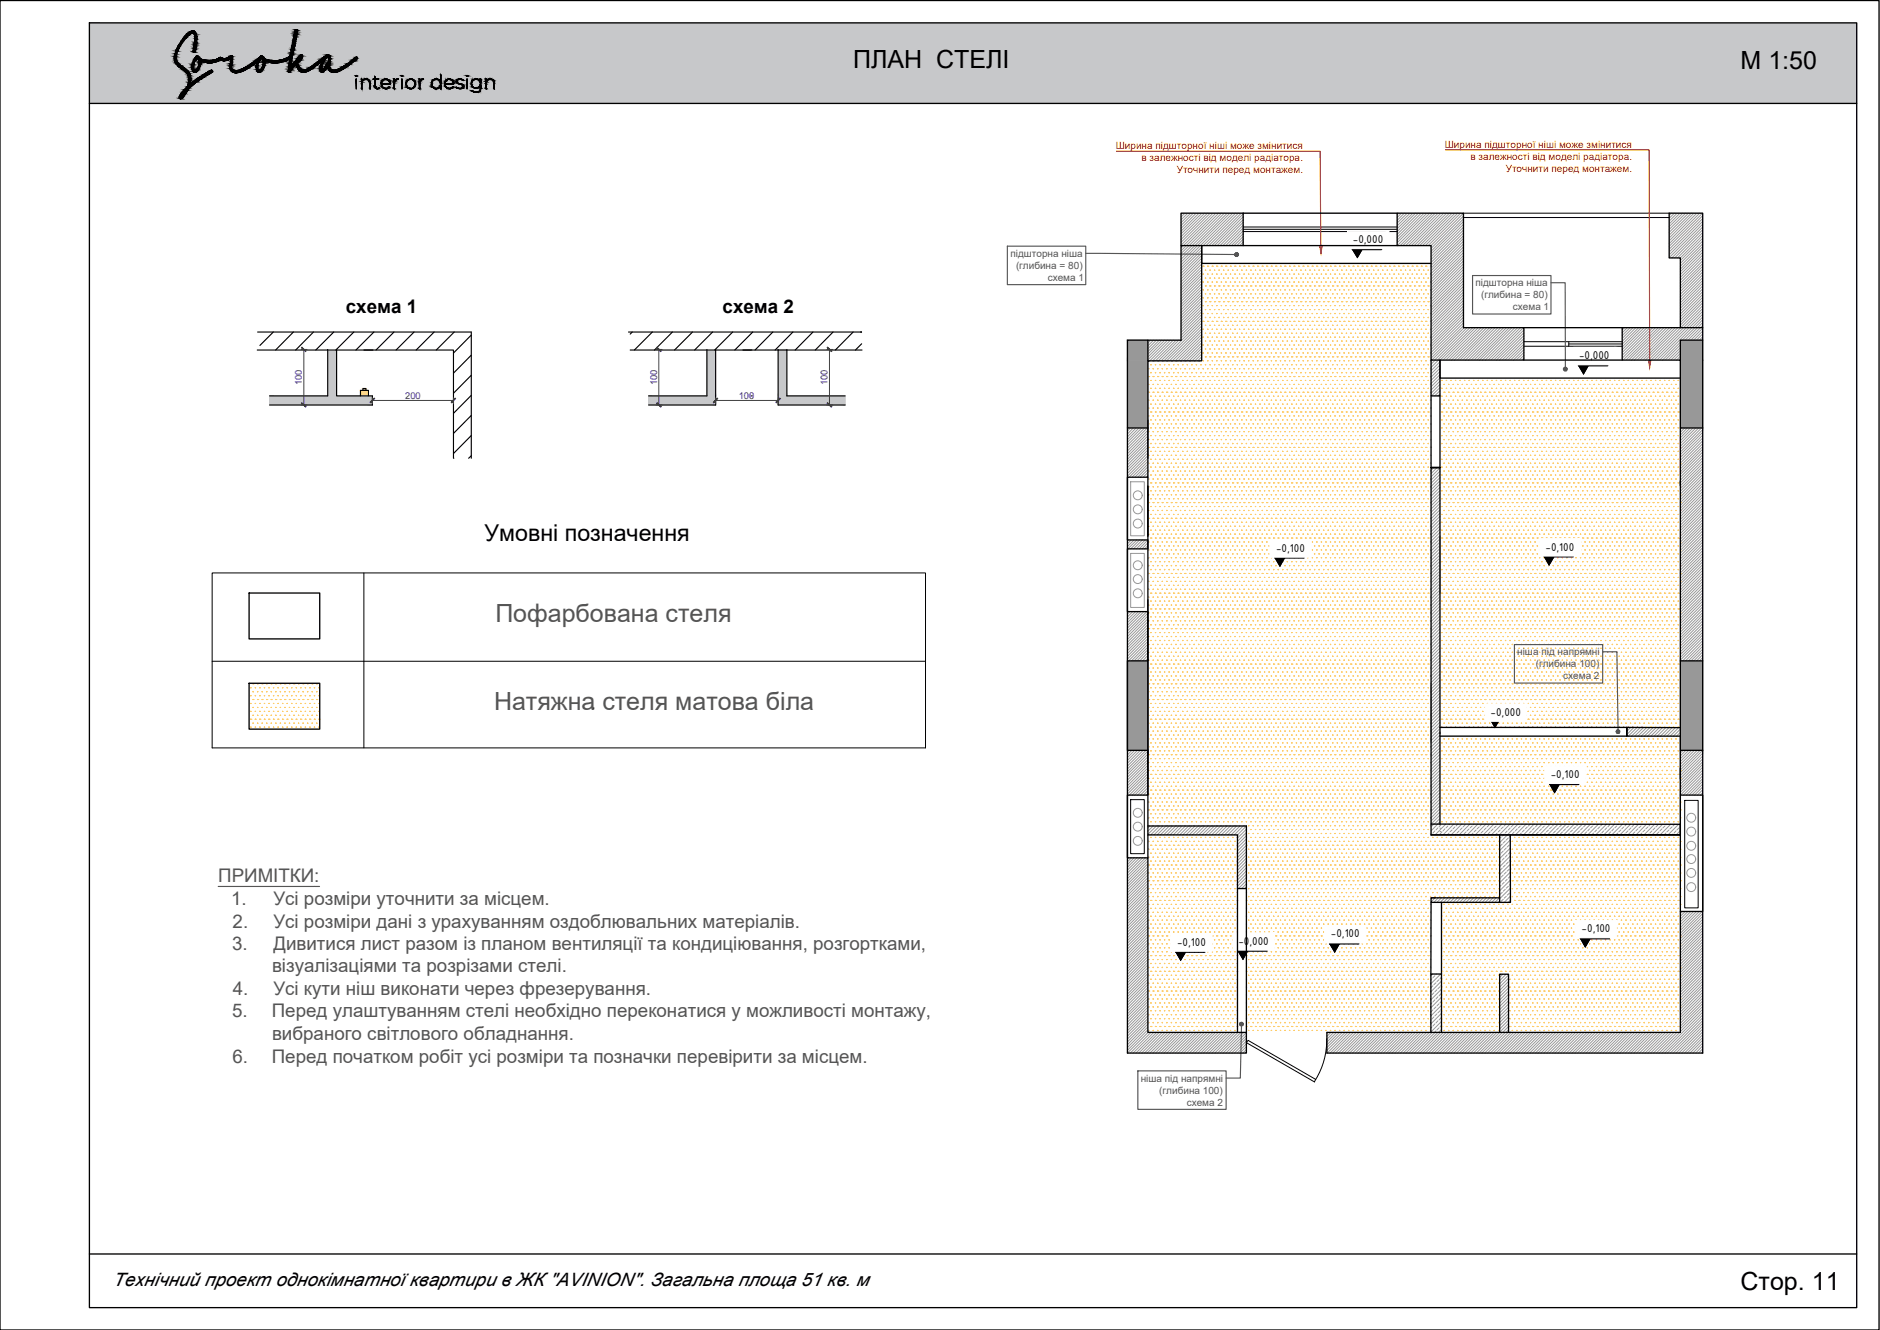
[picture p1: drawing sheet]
<svg xmlns="http://www.w3.org/2000/svg" width="420mm" height="297mm" viewBox="0 0 420 297" stroke-linecap="round" stroke-linejoin="round" font-family="sans-serif">
<defs><g id="words">
<g font-size="5.6">
<text x="190.7" y="15.1">ПЛАН СТЕЛІ</text>
<text x="389" y="15.4">М 1:50</text>
<text x="389" y="288.1">Стор. 11</text>
</g>
<g font-size="5.6" fill="#545454">
<text x="110.7" y="138.9">Пофарбована стеля</text>
<text x="110.4" y="158.5">Натяжна стеля матова біла</text>
</g>
<text font-size="5.2" x="108.3" y="120.8">Умовні позначення</text>
<g font-size="4.2">
<text x="77.3" y="69.9">схема 1</text>
<text x="161.5" y="69.9">схема 2</text>
<text x="25.2" y="287.1">Технічний проект однокімнатної квартири в ЖК &quot;AVINION&quot;. Загальна площа 51 кв. м</text>
</g>
<g font-size="4.2" fill="#545454">
<text x="48.8" y="197.1">ПРИМІТКИ:</text>
<text x="51.6" y="202.1">1.</text>
<text x="61.1" y="202.1">Усі розміри уточнити за місцем.</text>
<text x="52" y="207.2">2.</text>
<text x="61.1" y="207.2">Усі розміри дані з урахуванням оздоблювальних матеріалів.</text>
<text x="51.9" y="212.2">3.</text>
<text x="61.1" y="212.2">Дивитися лист разом із планом вентиляції та кондиціювання, розгортками,</text>
<text x="60.8" y="217.2">візуалізаціями та розрізами стелі.</text>
<text x="51.9" y="227.2">5.</text>
<text x="52" y="222.2">4.</text>
<text x="60.7" y="227.2">Перед улаштуванням стелі необхідно переконатися у можливості монтажу,</text>
<text x="61.1" y="222.2">Усі кути ніш виконати через фрезерування.</text>
<text x="60.8" y="232.3">вибраного світлового обладнання.</text>
<text x="51.9" y="237.4">6.</text>
<text x="60.7" y="237.4">Перед початком робіт усі розміри та позначки перевірити за місцем.</text>
</g>
<g font-size="2.7">
<text x="302.3" y="54.3">-0,000</text>
<text x="352.9" y="80.2">-0,000</text>
<text x="285.2" y="123.2">-0,100</text>
<text x="345.4" y="123">-0,100</text>
<text x="333.1" y="159.8">-0,000</text>
<text x="346.6" y="173.8">-0,100</text>
<text x="297.4" y="209.4">-0,100</text>
<text x="353.5" y="208.2">-0,100</text>
<text x="263.1" y="211.2">-0,100</text>
<text x="276.8" y="211">-0,000</text>
</g>
<g font-size="2.2" fill="#f00">
<text x="249.3" y="33.3">Ширина підшторної ніші може змінитися</text>
<text x="322.9" y="33">Ширина підшторної ніші може змінитися</text>
<text x="328.6" y="35.7">в залежності від моделі радіатора.</text>
<text x="255.1" y="36">в залежності від моделі радіатора.</text>
<text x="263" y="38.7">Уточнити перед монтажем.</text>
<text x="336.5" y="38.3">Уточнити перед монтажем.</text>
</g>
<g font-size="2.2" fill="#545454">
<text x="225.8" y="57.3">підшторна ніша</text>
<text x="227.1" y="60.1">(глибина = 80)</text>
<text x="234.1" y="62.7">схема 1</text>
<text x="329.7" y="64">підшторна ніша</text>
<text x="331" y="66.7">(глибина = 80)</text>
<text x="338.1" y="69.3">схема 1</text>
<text x="339.1" y="146.4">ніша під напрямні</text>
<text x="343.2" y="149">(глибина 100)</text>
<text x="349.4" y="151.8">схема 2</text>
<text x="254.9" y="241.6">ніша під напрямні</text>
<text x="259.1" y="244.3">(глибина 100)</text>
<text x="265.2" y="247">схема 2</text>
</g>
<g font-size="2.1" fill="#250095">
<text x="67.5" y="86" transform="rotate(-90 67.5 86)">100</text>
<text x="90.6" y="89">200</text>
<text x="146.9" y="86" transform="rotate(-90 146.9 86)">100</text>
<text x="165.1" y="89">100</text>
<text x="185" y="86" transform="rotate(-90 185 86)">100</text>
</g>
</g></defs>
<g fill="none" stroke="#fecc66" stroke-width=".22">
<path d="M268.9 59.5h.1M268.9 59.4v.1M269.9 59.5h.1M269.9 59.4v.1M270 59.5h.1M270.9 59.5h.1M270.9 59.4v.1M271 59.5h.1M271.9 59.5h.1M272 59.5h.1M272.9 59.5h.1M273 59.5h.1"/>
<path d="M273.9 59.5h.1M273.9 59.5h.2M274 59.5h.1M275 59.5h.1M275 59.4v.1M276 59.5h.1M276 59.4v.1M276.1 59.5h.1M277 59.5h.1M277.1 59.5h.1M278 59.5h.1M278.1 59.5h.1"/>
<path d="M279 59.5h.1M279.1 59.5h.1M280 59.5h.1M280 59.5h.2M280.1 59.4v.1M280.1 59.5h.1M281.1 59.5h.1M281.1 59.4v.1M282.1 59.5h.1M282.1 59.4v.1M282.2 59.5h.1M283.1 59.5h.1"/>
<path d="M283.2 59.5h.1M284.1 59.5h.1M284.2 59.5h.1M285.1 59.5h.1M285.2 59.4v.1M285.2 59.5h.1M286.1 59.5h.1M286.1 59.5h.2M286.2 59.4v.1M286.2 59.5h.1M287.1 59.5h.1M287.1 59.5h.2"/>
<path d="M287.2 59.4v.1M287.2 59.5h.1M288.2 59.5h.1M289.2 59.5h.1M289.3 59.5h.1M290.2 59.5h.1M290.3 59.5h.1M291.2 59.5h.1M291.3 59.4v.1M291.3 59.5h.1M292.2 59.5h.1M292.2 59.5h.2"/>
<path d="M292.3 59.4v.1M292.3 59.5h.1M293.2 59.5h.1M293.2 59.5h.2M293.3 59.4v.1M293.3 59.5h.1M294.3 59.5h.1M295.3 59.5h.1M295.4 59.5h.1M296.3 59.5h.1M296.3 59.4v.1M296.4 59.5h.1"/>
<path d="M297.3 59.5h.1M297.3 59.4v.1M297.4 59.5h.1M298.3 59.5h.1M298.4 59.4v.1M298.4 59.5h.1M299.3 59.5h.1M299.3 59.5h.2M299.4 59.5h.1M300.4 59.5h.1M301.4 59.5h.1M301.5 59.5h.1"/>
<path d="M302.4 59.5h.1M302.4 59.4v.1M302.5 59.5h.1M303.4 59.5h.1M303.4 59.4v.1M303.5 59.5h.1M304.4 59.5h.1M304.5 59.4v.1M304.5 59.5h.1M305.4 59.5h.1M305.4 59.5h.2M305.5 59.5h.1"/>
<path d="M306.5 59.5h.1M307.5 59.5h.1M307.5 59.4v.1M307.6 59.5h.1M308.5 59.5h.1M308.5 59.4v.1M308.6 59.5h.1M309.5 59.5h.1M309.5 59.4v.1M309.6 59.5h.1M310.5 59.5h.1M310.6 59.5h.1"/>
<path d="M311.5 59.5h.1M311.5 59.5h.2M311.6 59.5h.1M312.5 59.5h.1M312.5 59.5h.2M312.6 59.5h.1M313.6 59.5h.1M313.6 59.4v.1M314.6 59.5h.1M314.6 59.4v.1M314.7 59.5h.1M315.6 59.5h.1"/>
<path d="M315.7 59.5h.1M316.6 59.5h.1M316.7 59.5h.1M317.6 59.5h.1M317.6 59.5h.2M317.7 59.5h.1M318.6 59.5h.1M318.6 59.5h.2M318.7 59.4v.1M318.7 59.5h.1M319.7 59.5h.1M319.7 59.4v.1"/>
<path d="M268.9 71.8h.1M268.9 61.2h.1M268.9 64.7h.1M268.9 68.2h.1M268.9 70h.1M268.9 73.5h.1M268.9 77.1h.1M268.9 75.3h.1M268.9 77v.1M268.9 78.8v.1M268.9 62.9v.1M268.9 64.7v.1"/>
<path d="M268.9 66.4v.1M268.9 68.2v.1M268.9 71.7v.1M268.9 73.5v.1M269.4 79.7h.1M269.4 67.4h.1M269.4 63.9h.1M269.4 60.3h.1M269.4 62.1h.1M269.4 65.6h.1M269.4 69.1h.1M269.4 72.6h.1"/>
<path d="M269.4 74.4h.1M269.4 76.1h.1M269.4 78h.1M269.4 77.9v.1M269.4 60.3v.1M269.4 62v.1M269.4 63.8v.1M269.4 67.3v.1M269.4 69.1v.1M269.4 70.9h.1M269.4 72.6v.1M269.4 74.4v.1"/>
<path d="M269.4 76.1v.1M269.5 63.9h.1M269.5 67.4h.1M269.5 79.7h.1M269.5 70.9h-.1M269.5 63.8v.1M269.5 67.3v.1M269.5 77.9v.1M269.9 71.8h.1M269.9 61.2h.1M269.9 64.7h.1M269.9 68.2h.1"/>
<path d="M269.9 70h.1M269.9 73.5h.1M269.9 77.1h.1M269.9 75.3h.1M269.9 77v.1M269.9 78.8v.1M269.9 62.9v.1M269.9 64.7v.1M269.9 66.4v.1M269.9 68.2v.1M269.9 71.7v.1M269.9 73.5v.1"/>
<path d="M270 71.8h.1M270 62.9l-.1 .1M270 66.4l-.1 .1M270 75.3h-.1M270 78.8l-.1 .1M270 71.7v.1M270 77v.1M270.4 79.7h.1M270.4 67.4h.1M270.4 63.9h.1M270.4 60.3l.1 .1M270.4 62.1h.1"/>
<path d="M270.4 65.6h.1M270.4 69.1l.1 .1M270.4 70.9h.1M270.4 72.6l.1 .1M270.4 74.4l.1 .1M270.4 76.1l.1 .1M270.4 78h.1M270.4 77.9v.1M270.4 60.3v.1M270.4 62v.1M270.4 63.8v.1M270.4 67.3v.1"/>
<path d="M270.4 69.1v.1M270.4 72.6v.1M270.4 74.4v.1M270.4 76.1v.1M270.5 63.9h.1M270.5 67.4h.1M270.5 79.7h.1M270.5 60.3v.1M270.5 62.1h.1M270.5 63.8v.1M270.5 65.6h.1M270.5 67.3v.1"/>
<path d="M270.5 69.1v.1M270.5 70.9h.1M270.5 72.6v.1M270.5 74.4v.1M270.5 76.1v.1M270.5 77.9v.1M270.9 71.8h.1M270.9 61.2h.1M270.9 63h.1M270.9 64.7l.1 .1M270.9 66.5h.1M270.9 68.2l.1 .1"/>
<path d="M270.9 70h.1M270.9 73.5l.1 .1M270.9 75.3h.1M270.9 77.1h.1M270.9 78.9h.1M270.9 77v.1M270.9 78.8v.1M270.9 62.9v.1M270.9 64.7v.1M270.9 66.4v.1M270.9 68.2v.1M270.9 71.7v.1"/>
<path d="M270.9 73.5v.1M271 71.8h.1M271 61.2h.1M271 62.9v.1M271 64.7v.1M271 66.4v.1M271 68.2v.1M271 70h.1M271 71.7v.1M271 73.5v.1M271 75.3h.1M271 77v.1"/>
<path d="M271 78.8v.1M271.4 79.7h.1M271.4 67.4h.1M271.4 63.9h.1M271.4 60.3l.1 .1M271.4 69.1l.1 .1M271.4 72.6l.1 .1M271.4 76.1l.1 .1M271.4 62l.1 .1M271.4 65.6h.1M271.4 70.9h.1M271.4 74.4l.1 .1"/>
<path d="M271.4 77.9l.1 .1M271.4 63.8v.1M271.4 67.3v.1M271.5 63.9h.1M271.5 67.4h.1M271.5 79.7h.1M271.5 60.3v.1M271.5 62.1h.1M271.5 63.8v.1M271.5 65.6h.1M271.5 67.3v.1M271.5 69.1v.1"/>
<path d="M271.5 70.9h.1M271.5 72.6v.1M271.5 74.4v.1M271.5 76.1v.1M271.5 77.9v.1M271.9 71.8h.1M271.9 64.7l.1 .1M271.9 68.2l.1 .1M271.9 77.1h.1M271.9 77v.1M271.9 61.2h.1M271.9 62.9l.1 .1"/>
<path d="M271.9 66.4l.1 .1M271.9 70h.1M271.9 73.5l.1 .1M271.9 75.3h.1M271.9 78.8l.1 .1M271.9 71.7v.1M272 71.8h.1M272 61.2h.1M272 63h.1M272 64.7v.1M272 66.5h.1M272 68.2v.1"/>
<path d="M272 70h.1M272 73.5v.1M272 75.3h.1M272 77v.1M272 78.8v.1M272.4 79.7h.1M272.4 67.4h.1M272.4 63.9h.1M272.4 60.3l.1 .1M272.4 69.1l.1 .1M272.4 72.6l.1 .1M272.4 76.1l.1 .1"/>
<path d="M272.5 62v.1M272.5 65.6h.1M272.5 70.9h.1M272.5 74.4v.1M272.5 77.9v.1M272.5 63.8v.1M272.5 67.3v.1M272.5 63.9h.1M272.5 67.4h.1M272.5 79.7h.1M272.5 60.3v.1M272.5 62.1h.1"/>
<path d="M272.5 69.1v.1M272.5 72.6v.1M272.5 76.1v.1M272.9 71.8h.1M272.9 61.2h.1M272.9 63h.1M272.9 64.7l.1 .1M272.9 66.5h.1M272.9 68.2l.1 .1M272.9 70h.1M272.9 73.5l.1 .1M272.9 75.3h.1"/>
<path d="M272.9 77.1h.1M272.9 78.9h.1M272.9 77v.1M272.9 78.8v.1M273 61.2h.1M273 62.9v.1M273 64.7v.1M273 66.4v.1M273 68.2v.1M273 70h.1M273 71.7v.1M273 73.5v.1"/>
<path d="M273 75.3h.1M273 77v.1M273 78.8v.1M273 71.8h.1M273.4 79.7h.1M273.4 67.4h.1M273.4 63.9h.1M273.4 60.3l.2 .1M273.4 62.1h.2M273.4 63.9h.2M273.4 65.6h.2M273.4 67.4h.2"/>
<path d="M273.4 69.1l.2 .1M273.4 70.9h.2M273.4 72.6l.2 .1M273.4 74.4l.2 .1M273.4 76.1l.2 .1M273.4 78h.2M273.4 79.7h.2M273.4 77.9v.1M273.5 60.3v.1M273.5 62v.1M273.5 63.8v.1M273.5 65.6h.1"/>
<path d="M273.5 67.3v.1M273.5 69.1v.1M273.5 70.9h.1M273.5 72.6v.1M273.5 74.4v.1M273.5 76.1v.1M273.5 77.9v.1M273.5 63.9h.1M273.5 67.4h.1M273.5 79.7h.1M273.9 71.8h.1M273.9 61.2h.2"/>
<path d="M273.9 63h.2M273.9 64.7l.2 .1M273.9 66.5h.2M273.9 68.2l.2 .1M273.9 70h.2M273.9 71.8h.2M273.9 73.5l.2 .1M273.9 75.3h.2M273.9 77.1h.2M273.9 78.9h.2M273.9 75.3h.1M273.9 77v.1"/>
<path d="M273.9 78.8v.1M274 61.2h.1M274 62.9v.1M274 64.7v.1M274 66.4v.1M274 68.2v.1M274 70h.1M274 71.7v.1M274 73.5v.1M274 75.3h.1M274 77v.1M274 78.8v.1"/>
<path d="M274 71.8h.1M274.4 79.7h.1M274.4 67.4h.1M274.4 63.9h.1M274.4 60.3h.1M274.4 62.1h.1M274.4 63.9h.2M274.4 65.6h.1M274.4 67.4h.2M274.4 69.1h.1M274.4 70.9h.1M274.4 72.6h.1"/>
<path d="M274.4 74.4h.1M274.4 76.1h.1M274.4 78h.2M274.4 79.7h.2M274.4 77.9v.1M274.5 60.3v.1M274.5 62v.1M274.5 63.8v.1M274.5 65.6h.1M274.5 67.3v.1M274.5 69.1v.1M274.5 70.9h.1"/>
<path d="M274.5 72.6v.1M274.5 74.4v.1M274.5 76.1v.1M274.5 77.9v.1M274.5 79.7h.1M274.5 63.9h.1M274.5 67.4h.1M275 71.8h.1M275 61.2h.1M275 63h.1M275 64.7h.1M275 66.5h.1"/>
<path d="M275 68.2h.1M275 70h.1M275 73.5h.1M275 75.3h.1M275 77.1h.1M275 78.9h.1M275 77v.1M275 78.8v.1M275 62.9v.1M275 64.7v.1M275 66.4v.1M275 68.2v.1"/>
<path d="M275 71.7v.1M275 73.5v.1M275.5 79.7h.1M275.5 67.4h.1M275.5 63.9h.1M275.5 60.3l.1 .1M275.5 62.1h.1M275.5 65.6h.1M275.5 69.1l.1 .1M275.5 70.9h.1M275.5 72.6l.1 .1M275.5 74.4l.1 .1"/>
<path d="M275.5 76.1l.1 .1M275.5 78h.1M275.5 77.9v.1M275.5 60.3v.1M275.5 62v.1M275.5 63.8v.1M275.5 67.3v.1M275.5 69.1v.1M275.5 72.6v.1M275.5 74.4v.1M275.5 76.1v.1M276 71.8h.1"/>
<path d="M276 61.2h.1M276 63h.1M276 64.7l.1 .1M276 66.5h.1M276 68.2l.1 .1M276 70h.1M276 73.5l.1 .1M276 75.3h.1M276 77.1h.1M276 78.9h.1M276 77v.1M276 78.8v.1"/>
<path d="M276 62.9v.1M276 64.7v.1M276 66.4v.1M276 68.2v.1M276 71.7v.1M276 73.5v.1M276.1 71.8h.1M276.1 61.2h.1M276.1 63h.1M276.1 64.7v.1M276.1 66.5h.1M276.1 68.2v.1"/>
<path d="M276.1 70h.1M276.1 73.5v.1M276.1 75.3h.1M276.1 77v.1M276.1 78.8v.1M276.5 79.7h.1M276.5 67.4h.1M276.5 63.9h.1M276.5 60.3l.1 .1M276.5 62.1h.1M276.5 65.6h.1M276.5 69.1l.1 .1"/>
<path d="M276.5 70.9h.1M276.5 72.6l.1 .1M276.5 74.4l.1 .1M276.5 76.1l.1 .1M276.5 78h.1M276.5 77.9v.1M276.5 60.3v.1M276.5 62v.1M276.5 63.8v.1M276.5 67.3v.1M276.5 69.1v.1M276.5 72.6v.1"/>
<path d="M276.5 74.4v.1M276.5 76.1v.1M276.6 63.9h.1M276.6 67.4h.1M276.6 79.7h.1M276.6 60.3v.1M276.6 62.1h.1M276.6 65.6h.1M276.6 69.1v.1M276.6 70.9h.1M276.6 72.6v.1M276.6 74.4v.1"/>
<path d="M276.6 76.1v.1M276.6 77.9v.1M277 71.8h.1M277 64.7l.1 .1M277 68.2l.1 .1M277 77.1h.1M277 77v.1M277 61.2h.1M277 62.9l.1 .1M277 66.4l.1 .1M277 70h.1M277 73.5l.1 .1"/>
<path d="M277 75.3h.1M277 78.8l.1 .1M277 71.7v.1M277.1 71.8h.1M277.1 61.2h.1M277.1 63h.1M277.1 64.7v.1M277.1 66.5h.1M277.1 68.2v.1M277.1 70h.1M277.1 73.5v.1M277.1 75.3h.1"/>
<path d="M277.1 77v.1M277.1 78.8v.1M277.5 79.7h.1M277.5 67.4h.1M277.5 63.9h.1M277.5 60.3l.1 .1M277.5 69.1l.1 .1M277.5 72.6l.1 .1M277.5 76.1l.1 .1M277.5 62l.1 .1M277.5 65.6h.1M277.5 70.9h.1"/>
<path d="M277.5 74.4l.1 .1M277.5 77.9l.1 .1M277.5 63.8v.1M277.5 67.3v.1M277.6 63.9h.1M277.6 67.4h.1M277.6 79.7h.1M277.6 60.3v.1M277.6 62.1h.1M277.6 65.6h.1M277.6 69.1v.1M277.6 70.9h.1"/>
<path d="M277.6 72.6v.1M277.6 74.4v.1M277.6 76.1v.1M277.6 77.9v.1M278 71.8h.1M278 64.7l.1 .1M278 68.2l.1 .1M278 77.1h.1M278 77v.1M278 61.2h.1M278 62.9l.1 .1M278 66.4l.1 .1"/>
<path d="M278 70h.1M278 73.5l.1 .1M278 75.3h.1M278 78.8l.1 .1M278 71.7v.1M278.1 71.8h.1M278.1 61.2h.1M278.1 63h.1M278.1 64.7v.1M278.1 66.5h.1M278.1 68.2v.1M278.1 70h.1"/>
<path d="M278.1 73.5v.1M278.1 75.3h.1M278.1 77v.1M278.1 78.8v.1M278.5 79.7h.1M278.5 67.4h.1M278.5 63.9h.1M278.5 60.3l.1 .1M278.5 62.1h.1M278.5 65.6h.1M278.5 69.1l.1 .1M278.5 70.9h.1"/>
<path d="M278.5 72.6l.1 .1M278.5 74.4l.1 .1M278.5 76.1l.1 .1M278.5 78h.1M278.5 77.9v.1M278.6 60.3v.1M278.6 62v.1M278.6 63.8v.1M278.6 65.6h.1M278.6 67.3v.1M278.6 69.1v.1M278.6 70.9h.1"/>
<path d="M278.6 72.6v.1M278.6 74.4v.1M278.6 76.1v.1M278.6 77.9v.1M278.6 63.9h.1M278.6 67.4h.1M278.6 79.7h.1M279 71.8h.1M279 61.2h.1M279 63h.1M279 64.7l.1 .1M279 66.5h.1"/>
<path d="M279 68.2l.1 .1M279 70h.1M279 73.5l.1 .1M279 75.3h.1M279 77.1h.1M279 78.9h.1M279 77v.1M279 78.8v.1M279.1 61.2h.1M279.1 62.9v.1M279.1 64.7v.1M279.1 66.4v.1"/>
<path d="M279.1 68.2v.1M279.1 70h.1M279.1 71.7v.1M279.1 73.5v.1M279.1 75.3h.1M279.1 77v.1M279.1 78.8v.1M279.1 71.8h.1M279.5 79.7h.1M279.5 67.4h.1M279.5 63.9h.1M279.5 60.3l.2 .1"/>
<path d="M279.5 62.1h.2M279.5 63.9h.2M279.5 65.6h.2M279.5 67.4h.2M279.5 69.1l.2 .1M279.5 70.9h.2M279.5 72.6l.2 .1M279.5 74.4l.2 .1M279.5 76.1l.2 .1M279.5 78h.2M279.5 79.7h.2M279.5 77.9v.1"/>
<path d="M279.6 60.3v.1M279.6 62v.1M279.6 63.8v.1M279.6 65.6h.1M279.6 67.3v.1M279.6 69.1v.1M279.6 70.9h.1M279.6 72.6v.1M279.6 74.4v.1M279.6 76.1v.1M279.6 77.9v.1M279.6 63.9h.1"/>
<path d="M279.6 67.4h.1M279.6 79.7h.1M280 71.8h.1M280 61.2h.1M280 63h.1M280 64.7h.1M280 66.5h.1M280 68.2h.1M280 70h.1M280 71.8h.2M280 73.5h.1M280 75.3h.2"/>
<path d="M280 77.1h.2M280 78.9h.2M280 75.3h.1M280 77v.1M280 78.8v.1M280.1 61.2h.1M280.1 62.9v.1M280.1 64.7v.1M280.1 66.4v.1M280.1 68.2v.1M280.1 70h.1M280.1 71.7v.1"/>
<path d="M280.1 73.5v.1M280.1 75.3h.1M280.1 77v.1M280.1 78.8v.1M280.1 71.8h.1M280.5 79.7h.1M280.5 67.4h.1M280.5 63.9h.1M280.5 60.3h.1M280.5 62.1h.1M280.5 63.9h.2M280.5 65.6h.1"/>
<path d="M280.5 67.4h.2M280.5 69.1h.1M280.5 70.9h.1M280.5 72.6h.1M280.5 74.4h.1M280.5 76.1h.1M280.5 78h.2M280.5 79.7h.2M280.5 77.9v.1M280.6 60.3v.1M280.6 62v.1M280.6 63.8v.1"/>
<path d="M280.6 65.6h.1M280.6 67.3v.1M280.6 69.1v.1M280.6 70.9h.1M280.6 72.6v.1M280.6 74.4v.1M280.6 76.1v.1M280.6 77.9v.1M280.6 79.7h.1M280.6 63.9h.1M280.6 67.4h.1M281.1 71.8h.1"/>
<path d="M281.1 61.2h.1M281.1 63h.1M281.1 64.7l.1 .1M281.1 66.5h.1M281.1 68.2l.1 .1M281.1 70h.1M281.1 73.5l.1 .1M281.1 75.3h.1M281.1 77.1h.1M281.1 78.9h.1M281.1 77v.1M281.1 78.8v.1"/>
<path d="M281.1 62.9v.1M281.1 64.7v.1M281.1 66.4v.1M281.1 68.2v.1M281.1 71.7v.1M281.1 73.5v.1M281.6 79.7h.1M281.6 67.4h.1M281.6 63.9h.1M281.6 60.3l.1 .1M281.6 62.1h.1M281.6 65.6h.1"/>
<path d="M281.6 69.1l.1 .1M281.6 70.9h.1M281.6 72.6l.1 .1M281.6 74.4l.1 .1M281.6 76.1l.1 .1M281.6 78h.1M281.6 77.9v.1M281.6 60.3v.1M281.6 62v.1M281.6 63.8v.1M281.6 67.3v.1M281.6 69.1v.1"/>
<path d="M281.6 72.6v.1M281.6 74.4v.1M281.6 76.1v.1M282.1 71.8h.1M282.1 61.2h.1M282.1 63h.1M282.1 64.7l.1 .1M282.1 66.5h.1M282.1 68.2l.1 .1M282.1 70h.1M282.1 73.5l.1 .1M282.1 75.3h.1"/>
<path d="M282.1 77.1h.1M282.1 78.9h.1M282.1 77v.1M282.1 78.8v.1M282.1 62.9v.1M282.1 64.7v.1M282.1 66.4v.1M282.1 68.2v.1M282.1 71.7v.1M282.1 73.5v.1M282.2 71.8h.1M282.2 61.2h.1"/>
<path d="M282.2 63h.1M282.2 64.7v.1M282.2 66.5h.1M282.2 68.2v.1M282.2 70h.1M282.2 73.5v.1M282.2 75.3h.1M282.2 77v.1M282.2 78.8v.1M282.6 79.7h.1M282.6 67.4h.1M282.6 63.9h.1"/>
<path d="M282.6 60.3l.1 .1M282.6 69.1l.1 .1M282.6 72.6l.1 .1M282.6 76.1l.1 .1M282.6 62l.1 .1M282.6 65.6h.1M282.6 70.9h.1M282.6 74.4l.1 .1M282.6 77.9l.1 .1M282.6 63.8v.1M282.6 67.3v.1M282.7 63.9h.1"/>
<path d="M282.7 67.4h.1M282.7 79.7h.1M282.7 60.3v.1M282.7 62.1h.1M282.7 65.6h.1M282.7 69.1v.1M282.7 70.9h.1M282.7 72.6v.1M282.7 74.4v.1M282.7 76.1v.1M282.7 77.9v.1M283.1 71.8h.1"/>
<path d="M283.1 64.7l.1 .1M283.1 68.2l.1 .1M283.1 77.1h.1M283.1 77v.1M283.1 61.2h.1M283.1 62.9l.1 .1M283.1 66.4l.1 .1M283.1 70h.1M283.1 73.5l.1 .1M283.1 75.3h.1M283.1 78.8l.1 .1M283.1 71.7v.1"/>
<path d="M283.2 71.8h.1M283.2 61.2h.1M283.2 63h.1M283.2 64.7v.1M283.2 66.5h.1M283.2 68.2v.1M283.2 70h.1M283.2 73.5v.1M283.2 75.3h.1M283.2 77v.1M283.2 78.8v.1M283.6 79.7h.1"/>
<path d="M283.6 67.4h.1M283.6 63.9h.1M283.6 60.3l.1 .1M283.6 69.1l.1 .1M283.6 72.6l.1 .1M283.6 76.1l.1 .1M283.6 62l.1 .1M283.6 65.6h.1M283.6 70.9h.1M283.6 74.4l.1 .1M283.6 77.9l.1 .1M283.6 63.8v.1"/>
<path d="M283.6 67.3v.1M283.7 63.9h.1M283.7 67.4h.1M283.7 79.7h.1M283.7 60.3v.1M283.7 62.1h.1M283.7 65.6h.1M283.7 69.1v.1M283.7 70.9h.1M283.7 72.6v.1M283.7 74.4v.1M283.7 76.1v.1"/>
<path d="M283.7 77.9v.1M284.1 71.8h.1M284.1 61.2h.1M284.1 63h.1M284.1 64.7l.1 .1M284.1 66.5h.1M284.1 68.2l.1 .1M284.1 70h.1M284.1 73.5l.1 .1M284.1 75.3h.1M284.1 77.1h.1M284.1 78.9h.1"/>
<path d="M284.1 77v.1M284.1 78.8v.1M284.1 62.9v.1M284.1 64.7v.1M284.1 66.4v.1M284.1 68.2v.1M284.1 71.7v.1M284.1 73.5v.1M284.2 71.8h.1M284.6 79.7h.1M284.6 67.4h.1M284.6 63.9h.1"/>
<path d="M284.6 60.3l.1 .1M284.6 62.1h.1M284.6 65.6h.1M284.6 69.1l.1 .1M284.6 70.9h.1M284.6 72.6l.1 .1M284.6 74.4l.1 .1M284.6 76.1l.1 .1M284.6 78h.1M284.6 77.9v.1M284.6 60.3v.1M284.6 62v.1"/>
<path d="M284.6 63.8v.1M284.6 67.3v.1M284.6 69.1v.1M284.6 72.6v.1M284.6 74.4v.1M284.6 76.1v.1M284.7 63.9h.1M284.7 67.4h.1M284.7 79.7h.1M285.1 71.8h.1M285.1 61.2h.1M285.1 63h.1"/>
<path d="M285.1 64.7h.1M285.1 66.5h.1M285.1 68.2h.1M285.1 70h.1M285.1 73.5h.1M285.1 75.3h.1M285.1 77.1h.1M285.1 78.9h.1M285.1 77v.1M285.1 78.8v.1M285.2 61.2h.1M285.2 62.9v.1"/>
<path d="M285.2 64.7v.1M285.2 66.4v.1M285.2 68.2v.1M285.2 70h.1M285.2 71.7v.1M285.2 73.5v.1M285.2 75.3h.1M285.2 77v.1M285.2 78.8v.1M285.2 71.8h.1M285.6 79.7h.1M285.6 67.4h.1"/>
<path d="M285.6 63.9h.1M285.6 60.3h.1M285.6 62.1h.1M285.6 65.6h.1M285.6 69.1h.1M285.6 70.9h.1M285.6 72.6h.1M285.6 74.4h.1M285.6 76.1h.1M285.6 78h.1M285.6 77.9v.1M285.7 60.3v.1"/>
<path d="M285.7 62v.1M285.7 63.8v.1M285.7 65.6h.1M285.7 67.3v.1M285.7 69.1v.1M285.7 70.9h.1M285.7 72.6v.1M285.7 74.4v.1M285.7 76.1v.1M285.7 77.9v.1M285.7 79.7h.1M285.7 63.9h.1"/>
<path d="M285.7 67.4h.1M286.1 71.8h.1M286.1 61.2h.1M286.1 63h.1M286.1 64.7h.1M286.1 66.5h.1M286.1 68.2h.1M286.1 70h.1M286.1 71.8h.2M286.1 73.5h.1M286.1 75.3h.2M286.1 77.1h.2"/>
<path d="M286.1 78.9h.2M286.1 75.3h.1M286.1 77v.1M286.1 78.8v.1M286.2 61.2h.1M286.2 62.9v.1M286.2 64.7v.1M286.2 66.4v.1M286.2 68.2v.1M286.2 70h.1M286.2 71.7v.1M286.2 73.5v.1"/>
<path d="M286.2 75.3h.1M286.2 77v.1M286.2 78.8v.1M286.2 71.8h.1M286.6 79.7h.1M286.6 67.4h.1M286.6 63.9h.1M286.6 60.3l.2 .1M286.6 62.1h.2M286.6 63.9h.2M286.6 65.6h.2M286.6 67.4h.2"/>
<path d="M286.6 69.1l.2 .1M286.6 70.9h.2M286.6 72.6l.2 .1M286.6 74.4l.2 .1M286.6 76.1l.2 .1M286.6 78h.2M286.6 79.7h.2M286.6 77.9v.1M286.7 60.3v.1M286.7 62v.1M286.7 63.8v.1M286.7 65.6h.1"/>
<path d="M286.7 67.3v.1M286.7 69.1v.1M286.7 70.9h.1M286.7 72.6v.1M286.7 74.4v.1M286.7 76.1v.1M286.7 77.9v.1M286.7 79.7h.1M286.7 63.9h.1M286.7 67.4h.1M286.7 62.1h.1M287.1 71.8h.1"/>
<path d="M287.1 61.2h.2M287.1 63h.2M287.1 64.7l.2 .1M287.1 66.5h.2M287.1 68.2l.2 .1M287.1 70h.2M287.1 71.8h.2M287.1 73.5l.2 .1M287.1 75.3h.2M287.1 77.1h.2M287.1 78.9h.2M287.1 75.3h.1"/>
<path d="M287.1 77v.1M287.1 78.8v.1M287.2 61.2h.1M287.2 62.9v.1M287.2 64.7v.1M287.2 66.4v.1M287.2 68.2v.1M287.2 70h.1M287.2 71.7v.1M287.2 73.5v.1M287.2 75.3h.1M287.2 77v.1"/>
<path d="M287.2 78.8v.1M287.2 71.8h.1M287.2 63h.1M287.2 66.5h.1M287.7 79.7h.1M287.7 67.4h.1M287.7 63.9h.1M287.7 60.3l.1 .1M287.7 62.1h.1M287.7 65.6h.1M287.7 69.1l.1 .1M287.7 70.9h.1"/>
<path d="M287.7 72.6l.1 .1M287.7 74.4l.1 .1M287.7 76.1l.1 .1M287.7 78h.1M287.7 77.9v.1M287.7 60.3v.1M287.7 62v.1M287.7 63.8v.1M287.7 67.3v.1M287.7 69.1v.1M287.7 72.6v.1M287.7 74.4v.1"/>
<path d="M287.7 76.1v.1M288.2 71.8h.1M288.2 64.7l.1 .1M288.2 68.2l.1 .1M288.2 77.1h.1M288.2 77v.1M288.2 61.2h.1M288.2 62.9l.1 .1M288.2 66.4l.1 .1M288.2 70h.1M288.2 73.5l.1 .1M288.2 75.3h.1"/>
<path d="M288.2 78.8l.1 .1M288.2 71.7v.1M288.2 63h.1M288.2 64.7v.1M288.2 66.5h.1M288.2 68.2v.1M288.2 73.5v.1M288.2 78.8v.1M288.7 79.7h.1M288.7 67.4h.1M288.7 63.9h.1M288.7 60.3l.1 .1"/>
<path d="M288.7 69.1l.1 .1M288.7 72.6l.1 .1M288.7 76.1l.1 .1M288.7 62l.1 .1M288.7 65.6h.1M288.7 70.9h.1M288.7 74.4l.1 .1M288.7 77.9l.1 .1M288.7 63.8v.1M288.7 67.3v.1M288.8 63.9h.1M288.8 67.4h.1"/>
<path d="M288.8 79.7h.1M288.8 60.3v.1M288.8 62.1h.1M288.8 65.6h.1M288.8 69.1v.1M288.8 70.9h.1M288.8 72.6v.1M288.8 74.4v.1M288.8 76.1v.1M288.8 77.9v.1M289.2 71.8h.1M289.2 64.7l.1 .1"/>
<path d="M289.2 68.2l.1 .1M289.2 77.1h.1M289.2 77v.1M289.2 61.2h.1M289.2 62.9l.1 .1M289.2 66.4l.1 .1M289.2 70h.1M289.2 73.5l.1 .1M289.2 75.3h.1M289.2 78.8l.1 .1M289.2 71.7v.1M289.3 71.8h.1"/>
<path d="M289.3 61.2h.1M289.3 63h.1M289.3 64.7v.1M289.3 66.5h.1M289.3 68.2v.1M289.3 70h.1M289.3 73.5v.1M289.3 75.3h.1M289.3 77v.1M289.3 78.8v.1M289.7 79.7h.1M289.7 67.4h.1"/>
<path d="M289.7 63.9h.1M289.7 60.3l.1 .1M289.7 62.1h.1M289.7 65.6h.1M289.7 69.1l.1 .1M289.7 70.9h.1M289.7 72.6l.1 .1M289.7 74.4l.1 .1M289.7 76.1l.1 .1M289.7 78h.1M289.7 77.9v.1M289.7 60.3v.1"/>
<path d="M289.7 62v.1M289.7 63.8v.1M289.7 67.3v.1M289.7 69.1v.1M289.7 72.6v.1M289.7 74.4v.1M289.7 76.1v.1M289.8 63.9h.1M289.8 67.4h.1M289.8 79.7h.1M290.2 71.8h.1M290.2 61.2h.1"/>
<path d="M290.2 63h.1M290.2 64.7l.1 .1M290.2 66.5h.1M290.2 68.2l.1 .1M290.2 70h.1M290.2 73.5l.1 .1M290.2 75.3h.1M290.2 77.1h.1M290.2 78.9h.1M290.2 77v.1M290.2 78.8v.1M290.2 62.9v.1"/>
<path d="M290.2 64.7v.1M290.2 66.4v.1M290.2 68.2v.1M290.2 71.7v.1M290.2 73.5v.1M290.3 71.8h.1M290.7 79.7h.1M290.7 67.4h.1M290.7 63.9h.1M290.7 60.3h.1M290.7 62.1h.1M290.7 65.6h.1"/>
<path d="M290.7 69.1h.1M290.7 70.9h.1M290.7 72.6h.1M290.7 74.4h.1M290.7 76.1h.1M290.7 78h.1M290.7 77.9v.1M290.7 60.3v.1M290.7 62v.1M290.7 63.8v.1M290.7 67.3v.1M290.7 69.1v.1"/>
<path d="M290.7 72.6v.1M290.7 74.4v.1M290.7 76.1v.1M290.8 63.9h.1M290.8 67.4h.1M290.8 79.7h.1M290.8 77.9v.1M291.2 71.8h.1M291.2 61.2h.1M291.2 63h.1M291.2 64.7h.1M291.2 66.5h.1"/>
<path d="M291.2 68.2h.1M291.2 70h.1M291.2 73.5h.1M291.2 75.3h.1M291.2 77.1h.1M291.2 78.9h.1M291.2 77v.1M291.2 78.8v.1M291.3 61.2h.1M291.3 62.9v.1M291.3 64.7v.1M291.3 66.4v.1"/>
<path d="M291.3 68.2v.1M291.3 70h.1M291.3 71.7v.1M291.3 73.5v.1M291.3 75.3h.1M291.3 77v.1M291.3 78.8v.1M291.3 71.8h.1M291.7 79.7h.1M291.7 67.4h.1M291.7 63.9h.1M291.7 60.3h.1"/>
<path d="M291.7 62.1h.1M291.7 65.6h.1M291.7 69.1h.1M291.7 70.9h.1M291.7 72.6h.1M291.7 74.4h.1M291.7 76.1h.1M291.7 78h.1M291.7 77.9v.1M291.8 60.3v.1M291.8 62v.1M291.8 63.8v.1"/>
<path d="M291.8 65.6h.1M291.8 67.3v.1M291.8 69.1v.1M291.8 70.9h.1M291.8 72.6v.1M291.8 74.4v.1M291.8 76.1v.1M291.8 77.9v.1M291.8 79.7h.1M291.8 63.9h.1M291.8 67.4h.1M292.2 71.8h.1"/>
<path d="M292.2 61.2h.2M292.2 63h.2M292.2 64.7l.2 .1M292.2 66.5h.2M292.2 68.2l.2 .1M292.2 70h.2M292.2 71.8h.2M292.2 73.5l.2 .1M292.2 75.3h.2M292.2 77.1h.2M292.2 78.9h.2M292.2 75.3h.1"/>
<path d="M292.2 77v.1M292.2 78.8v.1M292.3 61.2h.1M292.3 62.9v.1M292.3 64.7v.1M292.3 66.4v.1M292.3 68.2v.1M292.3 70h.1M292.3 71.7v.1M292.3 73.5v.1M292.3 75.3h.1M292.3 77v.1"/>
<path d="M292.3 78.8v.1M292.3 71.8h.1M292.3 63h.1M292.3 66.5h.1M292.7 79.7h.1M292.7 67.4h.1M292.7 63.9h.1M292.7 60.3l.2 .1M292.7 62.1h.2M292.7 63.9h.2M292.7 65.6h.2M292.7 67.4h.2"/>
<path d="M292.7 69.1l.2 .1M292.7 70.9h.2M292.7 72.6l.2 .1M292.7 74.4l.2 .1M292.7 76.1l.2 .1M292.7 78h.2M292.7 79.7h.2M292.7 77.9v.1M292.8 60.3v.1M292.8 62v.1M292.8 63.8v.1M292.8 65.6h.1"/>
<path d="M292.8 67.3v.1M292.8 69.1v.1M292.8 70.9h.1M292.8 72.6v.1M292.8 74.4v.1M292.8 76.1v.1M292.8 77.9v.1M292.8 79.7h.1M292.8 63.9h.1M292.8 67.4h.1M292.8 62.1h.1M293.2 71.8h.1"/>
<path d="M293.2 61.2h.2M293.2 63h.2M293.2 64.7l.2 .1M293.2 66.5h.2M293.2 68.2l.2 .1M293.2 70h.2M293.2 71.8h.2M293.2 73.5l.2 .1M293.2 75.3h.2M293.2 77.1h.2M293.2 78.9h.2M293.2 75.3h.1"/>
<path d="M293.2 77v.1M293.2 78.8v.1M293.3 61.2h.1M293.3 62.9v.1M293.3 64.7v.1M293.3 66.4v.1M293.3 68.2v.1M293.3 70h.1M293.3 71.7v.1M293.3 73.5v.1M293.3 75.3h.1M293.3 77v.1"/>
<path d="M293.3 78.8v.1M293.3 71.8h.1M293.3 63h.1M293.3 66.5h.1M293.8 79.7h.1M293.8 67.4h.1M293.8 63.9h.1M293.8 60.3l.1 .1M293.8 69.1l.1 .1M293.8 72.6l.1 .1M293.8 76.1l.1 .1M293.8 62l.1 .1"/>
<path d="M293.8 65.6h.1M293.8 70.9h.1M293.8 74.4l.1 .1M293.8 77.9l.1 .1M293.8 63.8v.1M293.8 67.3v.1M293.8 60.3v.1M293.8 62.1h.1M293.8 69.1v.1M293.8 72.6v.1M293.8 74.4v.1M293.8 76.1v.1"/>
<path d="M293.8 77.9v.1M294.3 71.8h.1M294.3 64.7l.1 .1M294.3 68.2l.1 .1M294.3 77.1h.1M294.3 77v.1M294.3 61.2h.1M294.3 62.9l.1 .1M294.3 66.4l.1 .1M294.3 70h.1M294.3 73.5l.1 .1M294.3 75.3h.1"/>
<path d="M294.3 78.8l.1 .1M294.3 71.7v.1M294.3 63h.1M294.3 64.7v.1M294.3 66.5h.1M294.3 68.2v.1M294.3 73.5v.1M294.3 78.8v.1M294.8 79.7h.1M294.8 67.4h.1M294.8 63.9h.1M294.8 60.3l.1 .1"/>
<path d="M294.8 62.1h.1M294.8 65.6h.1M294.8 69.1l.1 .1M294.8 70.9h.1M294.8 72.6l.1 .1M294.8 74.4l.1 .1M294.8 76.1l.1 .1M294.8 78h.1M294.8 77.9v.1M294.8 60.3v.1M294.8 62v.1M294.8 63.8v.1"/>
<path d="M294.8 67.3v.1M294.8 69.1v.1M294.8 72.6v.1M294.8 74.4v.1M294.8 76.1v.1M294.9 63.9h.1M294.9 67.4h.1M294.9 79.7h.1M295.3 71.8h.1M295.3 61.2h.1M295.3 63h.1M295.3 64.7l.1 .1"/>
<path d="M295.3 66.5h.1M295.3 68.2l.1 .1M295.3 70h.1M295.3 73.5l.1 .1M295.3 75.3h.1M295.3 77.1h.1M295.3 78.9h.1M295.3 77v.1M295.3 78.8v.1M295.3 62.9v.1M295.3 64.7v.1M295.3 66.4v.1"/>
<path d="M295.3 68.2v.1M295.3 71.7v.1M295.3 73.5v.1M295.4 71.8h.1M295.8 79.7h.1M295.8 67.4h.1M295.8 63.9h.1M295.8 60.3l.1 .1M295.8 62.1h.1M295.8 65.6h.1M295.8 69.1l.1 .1M295.8 70.9h.1"/>
<path d="M295.8 72.6l.1 .1M295.8 74.4l.1 .1M295.8 76.1l.1 .1M295.8 78h.1M295.8 77.9v.1M295.8 60.3v.1M295.8 62v.1M295.8 63.8v.1M295.8 67.3v.1M295.8 69.1v.1M295.8 72.6v.1M295.8 74.4v.1"/>
<path d="M295.8 76.1v.1M295.9 63.9h.1M295.9 67.4h.1M295.9 79.7h.1M296.3 71.8h.1M296.3 61.2h.1M296.3 63h.1M296.3 64.7h.1M296.3 66.5h.1M296.3 68.2h.1M296.3 70h.1M296.3 73.5h.1"/>
<path d="M296.3 75.3h.1M296.3 77.1h.1M296.3 78.9h.1M296.3 77v.1M296.3 78.8v.1M296.3 62.9v.1M296.3 64.7v.1M296.3 66.4v.1M296.3 68.2v.1M296.3 71.7v.1M296.3 73.5v.1M296.4 71.8h.1"/>
<path d="M296.4 75.3h.1M296.4 77v.1M296.4 78.8v.1M296.8 79.7h.1M296.8 67.4h.1M296.8 63.9h.1M296.8 60.3h.1M296.8 62.1h.1M296.8 65.6h.1M296.8 69.1h.1M296.8 70.9h.1M296.8 72.6h.1"/>
<path d="M296.8 74.4h.1M296.8 76.1h.1M296.8 78h.1M296.8 77.9v.1M296.8 60.3v.1M296.8 62v.1M296.8 63.8v.1M296.8 67.3v.1M296.8 69.1v.1M296.8 72.6v.1M296.8 74.4v.1M296.8 76.1v.1"/>
<path d="M296.9 63.9h.1M296.9 67.4h.1M296.9 79.7h.1M296.9 77.9v.1M297.3 71.8h.1M297.3 61.2h.1M297.3 63h.1M297.3 64.7h.1M297.3 66.5h.1M297.3 68.2h.1M297.3 70h.1M297.3 73.5h.1"/>
<path d="M297.3 75.3h.1M297.3 77.1h.1M297.3 78.9h.1M297.3 77v.1M297.3 78.8v.1M297.3 62.9v.1M297.3 64.7v.1M297.3 66.4v.1M297.3 68.2v.1M297.3 71.7v.1M297.3 73.5v.1M297.4 71.8h.1"/>
<path d="M297.4 75.3h.1M297.4 77v.1M297.4 78.8v.1M297.8 79.7h.1M297.8 67.4h.1M297.8 63.9h.1M297.8 60.3l.1 .1M297.8 62.1h.1M297.8 65.6h.1M297.8 69.1l.1 .1M297.8 70.9h.1M297.8 72.6l.1 .1"/>
<path d="M297.8 74.4l.1 .1M297.8 76.1l.1 .1M297.8 78h.1M297.8 77.9v.1M297.9 60.3v.1M297.9 62v.1M297.9 63.8v.1M297.9 65.6h.1M297.9 67.3v.1M297.9 69.1v.1M297.9 70.9h.1M297.9 72.6v.1"/>
<path d="M297.9 74.4v.1M297.9 76.1v.1M297.9 77.9v.1M297.9 79.7h.1M297.9 63.9h.1M297.9 67.4h.1M297.9 62.1h.1M298.3 71.8h.1M298.3 61.2h.1M298.3 63h.1M298.3 64.7l.1 .1M298.3 66.5h.1"/>
<path d="M298.3 68.2l.1 .1M298.3 70h.1M298.3 73.5l.1 .1M298.3 75.3h.1M298.3 77.1h.1M298.3 78.9h.1M298.3 77v.1M298.3 78.8v.1M298.4 61.2h.1M298.4 62.9v.1M298.4 64.7v.1M298.4 66.4v.1"/>
<path d="M298.4 68.2v.1M298.4 70h.1M298.4 71.7v.1M298.4 73.5v.1M298.4 75.3h.1M298.4 77v.1M298.4 78.8v.1M298.4 71.8h.1M298.4 63h.1M298.4 66.5h.1M298.8 79.7h.1M298.8 67.4h.1"/>
<path d="M298.8 63.9h.1M298.8 60.3l.2 .1M298.8 62.1h.2M298.8 63.9h.2M298.8 65.6h.2M298.8 67.4h.2M298.8 69.1l.2 .1M298.8 70.9h.2M298.8 72.6l.2 .1M298.8 74.4l.2 .1M298.8 76.1l.2 .1M298.8 78h.2"/>
<path d="M298.8 79.7h.2M298.8 77.9v.1M298.9 60.3v.1M298.9 62v.1M298.9 63.8v.1M298.9 65.6h.1M298.9 67.3v.1M298.9 69.1v.1M298.9 70.9h.1M298.9 72.6v.1M298.9 74.4v.1M298.9 76.1v.1"/>
<path d="M298.9 77.9v.1M298.9 79.7h.1M298.9 63.9h.1M298.9 67.4h.1M298.9 62.1h.1M299.3 71.8h.1M299.3 64.7l.2 .1M299.3 68.2l.2 .1M299.3 71.8h.2M299.3 77.1h.2M299.3 77v.1M299.4 61.2h.1"/>
<path d="M299.4 62.9l.1 .1M299.4 66.4l.1 .1M299.4 70h.1M299.4 73.5l.1 .1M299.4 75.3h.1M299.4 78.8l.1 .1M299.4 71.7v.1M299.4 71.8h.1M299.4 63h.1M299.4 64.7v.1M299.4 66.5h.1M299.4 68.2v.1"/>
<path d="M299.4 73.5v.1M299.4 77v.1M299.4 78.8v.1M299.8 79.7h.1M299.8 67.4h.1M299.8 63.9h.1M299.8 60.3l.2 .1M299.8 63.9h.2M299.8 67.4h.2M299.8 69.1l.2 .1M299.8 72.6l.2 .1M299.8 76.1l.2 .1"/>
<path d="M299.8 79.7h.2M299.9 62l.1 .1M299.9 65.6h.1M299.9 70.9h.1M299.9 74.4l.1 .1M299.9 77.9l.1 .1M299.9 63.8v.1M299.9 67.3v.1M299.9 63.9h.1M299.9 67.4h.1M299.9 79.7h.1M299.9 60.3v.1"/>
<path d="M299.9 62.1h.1M299.9 69.1v.1M299.9 72.6v.1M299.9 74.4v.1M299.9 76.1v.1M299.9 77.9v.1M300.4 71.8h.1M300.4 61.2h.1M300.4 63h.1M300.4 64.7l.1 .1M300.4 66.5h.1M300.4 68.2l.1 .1"/>
<path d="M300.4 70h.1M300.4 73.5l.1 .1M300.4 75.3h.1M300.4 77.1h.1M300.4 78.9h.1M300.4 77v.1M300.4 78.8v.1M300.4 62.9v.1M300.4 64.7v.1M300.4 66.4v.1M300.4 68.2v.1M300.4 71.7v.1"/>
<path d="M300.4 73.5v.1M300.9 79.7h.1M300.9 67.4h.1M300.9 63.9h.1M300.9 60.3l.1 .1M300.9 62.1h.1M300.9 65.6h.1M300.9 69.1l.1 .1M300.9 70.9h.1M300.9 72.6l.1 .1M300.9 74.4l.1 .1M300.9 76.1l.1 .1"/>
<path d="M300.9 78h.1M300.9 77.9v.1M300.9 60.3v.1M300.9 62v.1M300.9 63.8v.1M300.9 67.3v.1M300.9 69.1v.1M300.9 72.6v.1M300.9 74.4v.1M300.9 76.1v.1M301.4 71.8h.1M301.4 61.2h.1"/>
<path d="M301.4 63h.1M301.4 64.7l.1 .1M301.4 66.5h.1M301.4 68.2l.1 .1M301.4 70h.1M301.4 73.5l.1 .1M301.4 75.3h.1M301.4 77.1h.1M301.4 78.9h.1M301.4 77v.1M301.4 78.8v.1M301.4 62.9v.1"/>
<path d="M301.4 64.7v.1M301.4 66.4v.1M301.4 68.2v.1M301.4 71.7v.1M301.4 73.5v.1M301.5 71.8h.1M301.9 79.7h.1M301.9 67.4h.1M301.9 63.9h.1M301.9 60.3h.1M301.9 62.1h.1M301.9 65.6h.1"/>
<path d="M301.9 69.1h.1M301.9 70.9h.1M301.9 72.6h.1M301.9 74.4h.1M301.9 76.1h.1M301.9 78h.1M301.9 77.9v.1M301.9 60.3v.1M301.9 62v.1M301.9 63.8v.1M301.9 67.3v.1M301.9 69.1v.1"/>
<path d="M301.9 72.6v.1M301.9 74.4v.1M301.9 76.1v.1M302 63.9h.1M302 67.4h.1M302 79.7h.1M302 77.9v.1M302.4 71.8h.1M302.4 61.2h.1M302.4 63h.1M302.4 64.7h.1M302.4 66.5h.1"/>
<path d="M302.4 68.2h.1M302.4 70h.1M302.4 73.5h.1M302.4 75.3h.1M302.4 77.1h.1M302.4 78.9h.1M302.4 77v.1M302.4 78.8v.1M302.4 62.9v.1M302.4 64.7v.1M302.4 66.4v.1M302.4 68.2v.1"/>
<path d="M302.4 71.7v.1M302.4 73.5v.1M302.5 71.8h.1M302.5 75.3h.1M302.5 77v.1M302.5 78.8v.1M302.9 79.7h.1M302.9 67.4h.1M302.9 63.9h.1M302.9 60.3h.1M302.9 62.1h.1M302.9 65.6h.1"/>
<path d="M302.9 69.1h.1M302.9 70.9h.1M302.9 72.6h.1M302.9 74.4h.1M302.9 76.1h.1M302.9 78h.1M302.9 77.9v.1M302.9 60.3v.1M302.9 62v.1M302.9 63.8v.1M302.9 67.3v.1M302.9 69.1v.1"/>
<path d="M302.9 72.6v.1M302.9 74.4v.1M302.9 76.1v.1M303 63.9h.1M303 67.4h.1M303 79.7h.1M303 77.9v.1M303.4 71.8h.1M303.4 61.2h.1M303.4 63h.1M303.4 64.7l.1 .1M303.4 66.5h.1"/>
<path d="M303.4 68.2l.1 .1M303.4 70h.1M303.4 73.5l.1 .1M303.4 75.3h.1M303.4 77.1h.1M303.4 78.9h.1M303.4 77v.1M303.4 78.8v.1M303.4 62.9v.1M303.4 64.7v.1M303.4 66.4v.1M303.4 68.2v.1"/>
<path d="M303.4 71.7v.1M303.4 73.5v.1M303.5 71.8h.1M303.5 61.2h.1M303.5 63h.1M303.5 64.7v.1M303.5 66.5h.1M303.5 68.2v.1M303.5 70h.1M303.5 73.5v.1M303.5 75.3h.1M303.5 77v.1"/>
<path d="M303.5 78.8v.1M303.9 79.7h.1M303.9 67.4h.1M303.9 63.9h.1M303.9 60.3l.1 .1M303.9 62.1h.1M303.9 65.6h.1M303.9 69.1l.1 .1M303.9 70.9h.1M303.9 72.6l.1 .1M303.9 74.4l.1 .1M303.9 76.1l.1 .1"/>
<path d="M303.9 78h.1M303.9 77.9v.1M304 60.3v.1M304 62v.1M304 63.8v.1M304 65.6h.1M304 67.3v.1M304 69.1v.1M304 70.9h.1M304 72.6v.1M304 74.4v.1M304 76.1v.1"/>
<path d="M304 77.9v.1M304 79.7h.1M304 63.9h.1M304 67.4h.1M304 62.1h.1M304.4 71.8h.1M304.4 61.2h.1M304.4 63h.1M304.4 64.7l.1 .1M304.4 66.5h.1M304.4 68.2l.1 .1M304.4 70h.1"/>
<path d="M304.4 73.5l.1 .1M304.4 75.3h.1M304.4 77.1h.1M304.4 78.9h.1M304.4 77v.1M304.4 78.8v.1M304.5 61.2h.1M304.5 62.9v.1M304.5 64.7v.1M304.5 66.4v.1M304.5 68.2v.1M304.5 70h.1"/>
<path d="M304.5 71.7v.1M304.5 73.5v.1M304.5 75.3h.1M304.5 77v.1M304.5 78.8v.1M304.5 71.8h.1M304.5 63h.1M304.5 66.5h.1M304.9 79.7h.1M304.9 67.4h.1M304.9 63.9h.1M304.9 60.3l.2 .1"/>
<path d="M304.9 63.9h.2M304.9 67.4h.2M304.9 69.1l.2 .1M304.9 72.6l.2 .1M304.9 76.1l.2 .1M304.9 79.7h.2M305 62l.1 .1M305 65.6h.1M305 70.9h.1M305 74.4l.1 .1M305 77.9l.1 .1M305 63.8v.1"/>
<path d="M305 67.3v.1M305 63.9h.1M305 67.4h.1M305 79.7h.1M305 60.3v.1M305 62.1h.1M305 69.1v.1M305 72.6v.1M305 74.4v.1M305 76.1v.1M305 77.9v.1M305.4 71.8h.1"/>
<path d="M305.4 64.7l.2 .1M305.4 68.2l.2 .1M305.4 71.8h.2M305.4 77.1h.2M305.4 77v.1M305.5 61.2h.1M305.5 62.9l.1 .1M305.5 66.4l.1 .1M305.5 70h.1M305.5 73.5l.1 .1M305.5 75.3h.1M305.5 78.8l.1 .1"/>
<path d="M305.5 71.7v.1M305.5 71.8h.1M305.5 63h.1M305.5 64.7v.1M305.5 66.5h.1M305.5 68.2v.1M305.5 73.5v.1M305.5 77v.1M305.5 78.8v.1M305.9 79.7h.1M305.9 67.4h.1M305.9 63.9h.1"/>
<path d="M305.9 60.3l.2 .1M305.9 62.1h.2M305.9 63.9h.2M305.9 65.6h.2M305.9 67.4h.2M305.9 69.1l.2 .1M305.9 70.9h.2M305.9 72.6l.2 .1M305.9 74.4l.2 .1M305.9 76.1l.2 .1M305.9 78h.2M305.9 79.7h.2"/>
<path d="M305.9 77.9v.1M306 60.3v.1M306 62v.1M306 63.8v.1M306 65.6h.1M306 67.3v.1M306 69.1v.1M306 70.9h.1M306 72.6v.1M306 74.4v.1M306 76.1v.1M306 77.9v.1"/>
<path d="M306 63.9h.1M306 67.4h.1M306 79.7h.1M306.5 71.8h.1M306.5 61.2h.1M306.5 63h.1M306.5 64.7l.1 .1M306.5 66.5h.1M306.5 68.2l.1 .1M306.5 70h.1M306.5 73.5l.1 .1M306.5 75.3h.1"/>
<path d="M306.5 77.1h.1M306.5 78.9h.1M306.5 77v.1M306.5 78.8v.1M306.5 62.9v.1M306.5 64.7v.1M306.5 66.4v.1M306.5 68.2v.1M306.5 71.7v.1M306.5 73.5v.1M307 79.7h.1M307 67.4h.1"/>
<path d="M307 63.9h.1M307 60.3l.1 .1M307 62.1h.1M307 65.6h.1M307 69.1l.1 .1M307 70.9h.1M307 72.6l.1 .1M307 74.4l.1 .1M307 76.1l.1 .1M307 78h.1M307 77.9v.1M307 60.3v.1"/>
<path d="M307 62v.1M307 63.8v.1M307 67.3v.1M307 69.1v.1M307 72.6v.1M307 74.4v.1M307 76.1v.1M307.5 71.8h.1M307.5 61.2h.1M307.5 63h.1M307.5 64.7h.1M307.5 66.5h.1"/>
<path d="M307.5 68.2h.1M307.5 70h.1M307.5 73.5h.1M307.5 75.3h.1M307.5 77.1h.1M307.5 78.9h.1M307.5 77v.1M307.5 78.8v.1M307.5 62.9v.1M307.5 64.7v.1M307.5 66.4v.1M307.5 68.2v.1"/>
<path d="M307.5 71.7v.1M307.5 73.5v.1M307.6 71.8h.1M307.6 75.3h.1M307.6 77v.1M307.6 78.8v.1M308 79.7h.1M308 67.4h.1M308 63.9h.1M308 60.3h.1M308 62.1h.1M308 65.6h.1"/>
<path d="M308 69.1h.1M308 70.9h.1M308 72.6h.1M308 74.4h.1M308 76.1h.1M308 78h.1M308 77.9v.1M308 60.3v.1M308 62v.1M308 63.8v.1M308 67.3v.1M308 69.1v.1"/>
<path d="M308 72.6v.1M308 74.4v.1M308 76.1v.1M308.1 63.9h.1M308.1 67.4h.1M308.1 79.7h.1M308.1 77.9v.1M308.5 71.8h.1M308.5 61.2h.1M308.5 63h.1M308.5 64.7l.1 .1M308.5 66.5h.1"/>
<path d="M308.5 68.2l.1 .1M308.5 70h.1M308.5 73.5l.1 .1M308.5 75.3h.1M308.5 77.1h.1M308.5 78.9h.1M308.5 77v.1M308.5 78.8v.1M308.5 62.9v.1M308.5 64.7v.1M308.5 66.4v.1M308.5 68.2v.1"/>
<path d="M308.5 71.7v.1M308.5 73.5v.1M308.6 71.8h.1M308.6 61.2h.1M308.6 63h.1M308.6 64.7v.1M308.6 66.5h.1M308.6 68.2v.1M308.6 70h.1M308.6 73.5v.1M308.6 75.3h.1M308.6 77v.1"/>
<path d="M308.6 78.8v.1M309 79.7h.1M309 67.4h.1M309 63.9h.1M309 60.3l.1 .1M309 62.1h.1M309 65.6h.1M309 69.1l.1 .1M309 70.9h.1M309 72.6l.1 .1M309 74.4l.1 .1M309 76.1l.1 .1"/>
<path d="M309 78h.1M309 77.9v.1M309 60.3v.1M309 62v.1M309 63.8v.1M309 67.3v.1M309 69.1v.1M309 72.6v.1M309 74.4v.1M309 76.1v.1M309.1 63.9h.1M309.1 67.4h.1"/>
<path d="M309.1 79.7h.1M309.1 60.3v.1M309.1 62.1h.1M309.1 65.6h.1M309.1 69.1v.1M309.1 70.9h.1M309.1 72.6v.1M309.1 74.4v.1M309.1 76.1v.1M309.1 77.9v.1M309.5 71.8h.1M309.5 61.2h.1"/>
<path d="M309.5 63h.1M309.5 64.7l.1 .1M309.5 66.5h.1M309.5 68.2l.1 .1M309.5 70h.1M309.5 73.5l.1 .1M309.5 75.3h.1M309.5 77.1h.1M309.5 78.9h.1M309.5 77v.1M309.5 78.8v.1M309.5 62.9v.1"/>
<path d="M309.5 64.7v.1M309.5 66.4v.1M309.5 68.2v.1M309.5 71.7v.1M309.5 73.5v.1M309.6 71.8h.1M309.6 61.2h.1M309.6 63h.1M309.6 64.7v.1M309.6 66.5h.1M309.6 68.2v.1M309.6 70h.1"/>
<path d="M309.6 73.5v.1M309.6 75.3h.1M309.6 77v.1M309.6 78.8v.1M310 79.7h.1M310 67.4h.1M310 63.9h.1M310 60.3l.1 .1M310 69.1l.1 .1M310 72.6l.1 .1M310 76.1l.1 .1M310 62l.1 .1"/>
<path d="M310 65.6h.1M310 70.9h.1M310 74.4l.1 .1M310 77.9l.1 .1M310 63.8v.1M310 67.3v.1M310.1 63.9h.1M310.1 67.4h.1M310.1 79.7h.1M310.1 60.3v.1M310.1 62.1h.1M310.1 65.6h.1"/>
<path d="M310.1 69.1v.1M310.1 70.9h.1M310.1 72.6v.1M310.1 74.4v.1M310.1 76.1v.1M310.1 77.9v.1M310.5 71.8h.1M310.5 64.7l.1 .1M310.5 68.2l.1 .1M310.5 77.1h.1M310.5 77v.1M310.6 61.2h.1"/>
<path d="M310.6 62.9v.1M310.6 66.4v.1M310.6 70h.1M310.6 73.5v.1M310.6 75.3h.1M310.6 78.8v.1M310.6 71.7v.1M310.6 71.8h.1M310.6 63h.1M310.6 64.7v.1M310.6 66.5h.1M310.6 68.2v.1"/>
<path d="M310.6 77v.1M311 79.7h.1M311 67.4h.1M311 63.9h.1M311 60.3l.1 .1M311 69.1l.1 .1M311 72.6l.1 .1M311 76.1l.1 .1M311.1 62v.1M311.1 65.6h.1M311.1 70.9h.1M311.1 74.4v.1"/>
<path d="M311.1 77.9v.1M311.1 63.8v.1M311.1 67.3v.1M311.1 63.9h.1M311.1 67.4h.1M311.1 79.7h.1M311.1 60.3v.1M311.1 62.1h.1M311.1 69.1v.1M311.1 72.6v.1M311.1 76.1v.1M311.5 71.8h.1"/>
<path d="M311.5 61.2h.2M311.5 63h.2M311.5 64.7l.2 .1M311.5 66.5h.2M311.5 68.2l.2 .1M311.5 70h.2M311.5 71.8h.2M311.5 73.5l.2 .1M311.5 75.3h.2M311.5 77.1h.2M311.5 78.9h.2M311.5 75.3h.1"/>
<path d="M311.5 77v.1M311.5 78.8v.1M311.6 61.2h.1M311.6 62.9v.1M311.6 64.7v.1M311.6 66.4v.1M311.6 68.2v.1M311.6 70h.1M311.6 71.7v.1M311.6 73.5v.1M311.6 75.3h.1M311.6 77v.1"/>
<path d="M311.6 78.8v.1M311.6 71.8h.1M312 79.7h.1M312 67.4h.1M312 63.9h.1M312 60.3l.2 .1M312 62.1h.2M312 63.9h.2M312 65.6h.2M312 67.4h.2M312 69.1l.2 .1M312 70.9h.2"/>
<path d="M312 72.6l.2 .1M312 74.4l.2 .1M312 76.1l.2 .1M312 78h.2M312 79.7h.2M312 77.9v.1M312.1 60.3v.1M312.1 62v.1M312.1 63.8v.1M312.1 65.6h.1M312.1 67.3v.1M312.1 69.1v.1"/>
<path d="M312.1 70.9h.1M312.1 72.6v.1M312.1 74.4v.1M312.1 76.1v.1M312.1 77.9v.1M312.1 63.9h.1M312.1 67.4h.1M312.1 79.7h.1M312.5 71.8h.1M312.5 61.2h.2M312.5 63h.2M312.5 64.7l.2 .1"/>
<path d="M312.5 66.5h.2M312.5 68.2l.2 .1M312.5 70h.2M312.5 71.8h.2M312.5 73.5l.2 .1M312.5 75.3h.2M312.5 77.1h.2M312.5 78.9h.2M312.5 75.3h.1M312.5 77v.1M312.5 78.8v.1M312.6 61.2h.1"/>
<path d="M312.6 62.9v.1M312.6 64.7v.1M312.6 66.4v.1M312.6 68.2v.1M312.6 70h.1M312.6 71.7v.1M312.6 73.5v.1M312.6 75.3h.1M312.6 77v.1M312.6 78.8v.1M312.6 71.8h.1M313.1 79.7h.1"/>
<path d="M313.1 67.4h.1M313.1 63.9h.1M313.1 60.3h.1M313.1 62.1h.1M313.1 65.6h.1M313.1 69.1h.1M313.1 70.9h.1M313.1 72.6h.1M313.1 74.4h.1M313.1 76.1h.1M313.1 78h.1M313.1 77.9v.1"/>
<path d="M313.1 60.3v.1M313.1 62v.1M313.1 63.8v.1M313.1 67.3v.1M313.1 69.1v.1M313.1 72.6v.1M313.1 74.4v.1M313.1 76.1v.1M313.6 71.8h.1M313.6 61.2h.1M313.6 63h.1M313.6 64.7h.1"/>
<path d="M313.6 66.5h.1M313.6 68.2h.1M313.6 70h.1M313.6 73.5h.1M313.6 75.3h.1M313.6 77.1h.1M313.6 78.9h.1M313.6 77v.1M313.6 78.8v.1M313.6 62.9v.1M313.6 64.7v.1M313.6 66.4v.1"/>
<path d="M313.6 68.2v.1M313.6 71.7v.1M313.6 73.5v.1M314.1 79.7h.1M314.1 67.4h.1M314.1 63.9h.1M314.1 60.3l.1 .1M314.1 62.1h.1M314.1 65.6h.1M314.1 69.1l.1 .1M314.1 70.9h.1M314.1 72.6l.1 .1"/>
<path d="M314.1 74.4l.1 .1M314.1 76.1l.1 .1M314.1 78h.1M314.1 77.9v.1M314.1 60.3v.1M314.1 62v.1M314.1 63.8v.1M314.1 67.3v.1M314.1 69.1v.1M314.1 72.6v.1M314.1 74.4v.1M314.1 76.1v.1"/>
<path d="M314.2 63.9h.1M314.2 67.4h.1M314.2 79.7h.1M314.2 60.3v.1M314.2 62.1h.1M314.2 65.6h.1M314.2 69.1v.1M314.2 70.9h.1M314.2 72.6v.1M314.2 74.4v.1M314.2 76.1v.1M314.2 77.9v.1"/>
<path d="M314.6 71.8h.1M314.6 61.2h.1M314.6 63h.1M314.6 64.7l.1 .1M314.6 66.5h.1M314.6 68.2l.1 .1M314.6 70h.1M314.6 73.5l.1 .1M314.6 75.3h.1M314.6 77.1h.1M314.6 78.9h.1M314.6 77v.1"/>
<path d="M314.6 78.8v.1M314.6 62.9v.1M314.6 64.7v.1M314.6 66.4v.1M314.6 68.2v.1M314.6 71.7v.1M314.6 73.5v.1M314.7 71.8h.1M314.7 61.2h.1M314.7 63h.1M314.7 64.7v.1M314.7 66.5h.1"/>
<path d="M314.7 68.2v.1M314.7 70h.1M314.7 73.5v.1M314.7 75.3h.1M314.7 77v.1M314.7 78.8v.1M315.1 79.7h.1M315.1 67.4h.1M315.1 63.9h.1M315.1 60.3l.1 .1M315.1 62.1h.1M315.1 65.6h.1"/>
<path d="M315.1 69.1l.1 .1M315.1 70.9h.1M315.1 72.6l.1 .1M315.1 74.4l.1 .1M315.1 76.1l.1 .1M315.1 78h.1M315.1 77.9v.1M315.1 60.3v.1M315.1 62v.1M315.1 63.8v.1M315.1 67.3v.1M315.1 69.1v.1"/>
<path d="M315.1 72.6v.1M315.1 74.4v.1M315.1 76.1v.1M315.2 63.9h.1M315.2 67.4h.1M315.2 79.7h.1M315.2 60.3v.1M315.2 62.1h.1M315.2 65.6h.1M315.2 69.1v.1M315.2 70.9h.1M315.2 72.6v.1"/>
<path d="M315.2 74.4v.1M315.2 76.1v.1M315.2 77.9v.1M315.6 71.8h.1M315.6 64.7l.1 .1M315.6 68.2l.1 .1M315.6 77.1h.1M315.6 77v.1M315.6 61.2h.1M315.6 62.9l.1 .1M315.6 66.4l.1 .1M315.6 70h.1"/>
<path d="M315.6 73.5l.1 .1M315.6 75.3h.1M315.6 78.8l.1 .1M315.6 71.7v.1M315.7 71.8h.1M315.7 61.2h.1M315.7 63h.1M315.7 64.7v.1M315.7 66.5h.1M315.7 68.2v.1M315.7 70h.1M315.7 73.5v.1"/>
<path d="M315.7 75.3h.1M315.7 77v.1M315.7 78.8v.1M316.1 79.7h.1M316.1 67.4h.1M316.1 63.9h.1M316.1 60.3l.1 .1M316.1 69.1l.1 .1M316.1 72.6l.1 .1M316.1 76.1l.1 .1M316.1 62l.1 .1M316.1 65.6h.1"/>
<path d="M316.1 70.9h.1M316.1 74.4l.1 .1M316.1 77.9l.1 .1M316.1 63.8v.1M316.1 67.3v.1M316.2 63.9h.1M316.2 67.4h.1M316.2 79.7h.1M316.2 60.3v.1M316.2 62.1h.1M316.2 65.6h.1M316.2 69.1v.1"/>
<path d="M316.2 70.9h.1M316.2 72.6v.1M316.2 74.4v.1M316.2 76.1v.1M316.2 77.9v.1M316.6 71.8h.1M316.6 64.7l.1 .1M316.6 68.2l.1 .1M316.6 77.1h.1M316.6 77v.1M316.7 61.2h.1M316.7 62.9v.1"/>
<path d="M316.7 66.4v.1M316.7 70h.1M316.7 73.5v.1M316.7 75.3h.1M316.7 78.8v.1M316.7 71.7v.1M316.7 71.8h.1M316.7 63h.1M316.7 64.7v.1M316.7 66.5h.1M316.7 68.2v.1M316.7 77v.1"/>
<path d="M317.1 79.7h.1M317.1 67.4h.1M317.1 63.9h.1M317.1 60.3l.1 .1M317.1 62.1h.1M317.1 65.6h.1M317.1 69.1l.1 .1M317.1 70.9h.1M317.1 72.6l.1 .1M317.1 74.4l.1 .1M317.1 76.1l.1 .1M317.1 78h.1"/>
<path d="M317.1 77.9v.1M317.2 60.3v.1M317.2 62v.1M317.2 63.8v.1M317.2 65.6h.1M317.2 67.3v.1M317.2 69.1v.1M317.2 70.9h.1M317.2 72.6v.1M317.2 74.4v.1M317.2 76.1v.1M317.2 77.9v.1"/>
<path d="M317.2 63.9h.1M317.2 67.4h.1M317.2 79.7h.1M317.6 71.8h.1M317.6 61.2h.2M317.6 63h.2M317.6 64.7l.2 .1M317.6 66.5h.2M317.6 68.2l.2 .1M317.6 70h.2M317.6 71.8h.2M317.6 73.5l.2 .1"/>
<path d="M317.6 75.3h.2M317.6 77.1h.2M317.6 78.9h.2M317.6 75.3h.1M317.6 77v.1M317.6 78.8v.1M317.7 61.2h.1M317.7 62.9v.1M317.7 64.7v.1M317.7 66.4v.1M317.7 68.2v.1M317.7 70h.1"/>
<path d="M317.7 71.7v.1M317.7 73.5v.1M317.7 75.3h.1M317.7 77v.1M317.7 78.8v.1M317.7 71.8h.1M318.1 79.7h.1M318.1 67.4h.1M318.1 63.9h.1M318.1 60.3h.1M318.1 62.1h.1M318.1 63.9h.2"/>
<path d="M318.1 65.6h.1M318.1 67.4h.2M318.1 69.1h.1M318.1 70.9h.1M318.1 72.6h.1M318.1 74.4h.1M318.1 76.1h.1M318.1 78h.2M318.1 79.7h.2M318.1 77.9v.1M318.2 60.3v.1M318.2 62v.1"/>
<path d="M318.2 63.8v.1M318.2 65.6h.1M318.2 67.3v.1M318.2 69.1v.1M318.2 70.9h.1M318.2 72.6v.1M318.2 74.4v.1M318.2 76.1v.1M318.2 77.9v.1M318.2 79.7h.1M318.2 63.9h.1M318.2 67.4h.1"/>
<path d="M318.6 71.8h.1M318.6 61.2h.1M318.6 63h.1M318.6 64.7h.1M318.6 66.5h.1M318.6 68.2h.1M318.6 70h.1M318.6 71.8h.2M318.6 73.5h.1M318.6 75.3h.2M318.6 77.1h.2M318.6 78.9h.2"/>
<path d="M318.6 75.3h.1M318.6 77v.1M318.6 78.8v.1M318.7 61.2h.1M318.7 62.9v.1M318.7 64.7v.1M318.7 66.4v.1M318.7 68.2v.1M318.7 70h.1M318.7 71.7v.1M318.7 73.5v.1M318.7 75.3h.1"/>
<path d="M318.7 77v.1M318.7 78.8v.1M318.7 71.8h.1M319.2 79.7h.1M319.2 67.4h.1M319.2 63.9h.1M319.2 60.3h.1M319.2 62.1h.1M319.2 65.6h.1M319.2 69.1h.1M319.2 70.9h.1M319.2 72.6h.1"/>
<path d="M319.2 74.4h.1M319.2 76.1h.1M319.2 78h.1M319.2 77.9v.1M319.2 60.3v.1M319.2 62v.1M319.2 63.8v.1M319.2 67.3v.1M319.2 69.1v.1M319.2 72.6v.1M319.2 74.4v.1M319.2 76.1v.1"/>
<path d="M319.7 71.8h.1M319.7 61.2h.1M319.7 63h.1M319.7 64.7l.1 .1M319.7 66.5h.1M319.7 68.2l.1 .1M319.7 70h.1M319.7 73.5l.1 .1M319.7 75.3h.1M319.7 77.1h.1M319.7 78.9h.1M319.7 77v.1"/>
<path d="M319.7 78.8v.1M319.7 62.9v.1M319.7 64.7v.1M319.7 66.4v.1M319.7 68.2v.1M319.7 71.7v.1M319.7 73.5v.1M256.7 99.9h.1M256.7 87.6h.1M256.7 84.1h.1M256.7 80.6h.1M256.7 82.3l.1 .1"/>
<path d="M256.7 85.8l.1 .1M256.7 89.4h.1M256.7 91.1l.1 .1M256.7 92.9h.1M256.7 94.6l.1 .1M256.7 96.4h.1M256.7 98.2h.1M256.7 82.3v.1M256.7 85.8v.1M256.7 91.1v.1M256.7 94.6v.1M256.7 98.1v.1"/>
<path d="M256.8 84.1h.1M256.8 87.6h.1M256.8 99.9h.1M257.2 92h.1M257.2 81.5h.1M257.2 83.2l.1 .1M257.2 84.9l.1 .1M257.2 86.7l.1 .1M257.2 88.5h.1M257.2 90.2l.1 .1M257.2 93.8h.1M257.2 95.5l.1 .1"/>
<path d="M257.2 97.3h.1M257.2 99.1h.1M257.2 81.4v.1M257.2 99v.1M257.2 83.2v.1M257.2 84.9v.1M257.2 86.7v.1M257.2 90.2v.1M257.2 93.7v.1M257.2 95.5v.1M257.3 92h.1M257.7 99.9h.1"/>
<path d="M257.7 87.6h.1M257.7 84.1h.1M257.7 80.6h.1M257.7 82.3h.1M257.7 85.8h.1M257.7 89.4h.1M257.7 92.9h.1M257.7 94.6h.1M257.7 96.4h.1M257.7 98.2h.1M257.7 82.3v.1M257.7 85.8v.1"/>
<path d="M257.7 91.1v.1M257.7 94.6v.1M257.7 98.1v.1M257.8 80.6h.1M257.8 84.1h.1M257.8 87.6h.1M257.8 99.9h.1M257.8 91.1h-.1M258.2 92h.1M258.2 81.5h.1M258.2 84.9h.1M258.2 88.5h.1"/>
<path d="M258.2 90.2h.1M258.2 93.8h.1M258.2 97.3h.1M258.2 81.4v.1M258.2 99v.1M258.2 83.2v.1M258.2 84.9v.1M258.2 86.7v.1M258.2 90.2v.1M258.2 93.7v.1M258.2 95.5v.1M258.3 92h.1"/>
<path d="M258.3 83.2h-.1M258.3 86.7h-.1M258.3 95.5h-.1M258.3 99l-.1 .1M258.3 81.4v.1M258.7 99.9h.1M258.7 87.6h.1M258.7 84.1h.1M258.7 80.6h.1M258.7 82.3h.1M258.7 85.8h.1M258.7 89.4h.1"/>
<path d="M258.7 92.9h.1M258.7 94.6h.1M258.7 96.4h.1M258.7 98.2h.1M258.7 82.3v.1M258.7 85.8v.1M258.7 91.1v.1M258.7 94.6v.1M258.7 98.1v.1M258.8 80.6h.1M258.8 84.1h.1M258.8 87.6h.1"/>
<path d="M258.8 99.9h.1M258.8 91.1h-.1M259.2 92h.1M259.2 81.5h.1M259.2 83.2l.1 .1M259.2 84.9l.1 .1M259.2 86.7l.1 .1M259.2 88.5h.1M259.2 90.2l.1 .1M259.2 93.8h.1M259.2 95.5l.1 .1M259.2 97.3h.1"/>
<path d="M259.2 99.1h.1M259.2 81.4v.1M259.2 99v.1M259.2 83.2v.1M259.2 84.9v.1M259.2 86.7v.1M259.2 90.2v.1M259.2 93.7v.1M259.2 95.5v.1M259.3 92h.1M259.3 81.4v.1M259.3 83.2v.1"/>
<path d="M259.3 84.9v.1M259.3 86.7v.1M259.3 88.5h.1M259.3 90.2v.1M259.3 93.8h.1M259.3 95.5v.1M259.3 97.3h.1M259.3 99v.1M259.7 99.9h.1M259.7 87.6h.1M259.7 84.1h.1M259.7 80.6h.1"/>
<path d="M259.7 82.3l.1 .1M259.7 85.8l.1 .1M259.7 89.4h.1M259.7 91.1l.1 .1M259.7 92.9h.1M259.7 94.6l.1 .1M259.7 96.4h.1M259.7 98.2h.1M259.8 80.6h.1M259.8 82.3v.1M259.8 84.1h.1M259.8 85.8v.1"/>
<path d="M259.8 87.6h.1M259.8 89.4h.1M259.8 91.1v.1M259.8 92.9h.1M259.8 94.6v.1M259.8 96.4h.1M259.8 98.1v.1M259.8 99.9h.1M259.8 98.2h.1M260.2 92h.1M260.2 81.5h.1M260.2 83.2l.1 .1"/>
<path d="M260.2 84.9l.1 .1M260.2 86.7l.1 .1M260.2 88.5h.1M260.2 90.2l.1 .1M260.2 93.8h.1M260.2 95.5l.1 .1M260.2 97.3h.1M260.2 99.1h.1M260.2 81.4v.1M260.2 99v.1M260.3 81.4v.1M260.3 83.2v.1"/>
<path d="M260.3 84.9v.1M260.3 86.7v.1M260.3 88.5h.1M260.3 90.2v.1M260.3 92h.1M260.3 93.7v.1M260.3 95.5v.1M260.3 97.3h.1M260.3 99v.1M260.3 93.8h.1M260.7 99.9h.1M260.7 87.6h.1"/>
<path d="M260.7 84.1h.1M260.7 80.6h.2M260.7 84.1h.2M260.7 87.6h.2M260.7 89.4h.2M260.7 92.9h.2M260.7 96.4h.2M260.7 99.9h.2M260.8 80.6h.1M260.8 82.3l.1 .1M260.8 85.8l.1 .1M260.8 91.1l.1 .1"/>
<path d="M260.8 94.6l.1 .1M260.8 98.1l.1 .1M260.8 87.6h.1M260.8 99.9h.1M260.8 84.1h.1M260.8 82.3v.1M260.8 85.8v.1M260.8 89.4h.1M260.8 91.1v.1M260.8 92.9h.1M260.8 94.6v.1M260.8 96.4h.1"/>
<path d="M260.8 98.2h.1M261.2 92h.1M261.2 84.9l.2 .1M261.2 88.5h.2M261.2 92h.2M261.2 97.3h.2M261.3 81.4l.1 .1M261.3 83.2l.1 .1M261.3 86.7l.1 .1M261.3 90.2l.1 .1M261.3 93.7l.1 .1M261.3 95.5l.1 .1"/>
<path d="M261.3 99l.1 .1M261.3 92h.1M261.3 81.4v.1M261.3 83.2v.1M261.3 84.9v.1M261.3 86.7v.1M261.3 88.5h.1M261.3 90.2v.1M261.3 93.8h.1M261.3 95.5v.1M261.3 97.3h.1M261.3 99v.1"/>
<path d="M261.7 99.9h.1M261.7 87.6h.1M261.7 84.1h.1M261.7 80.6h.1M261.7 80.6h.2M261.7 82.3l.2 .1M261.7 84.1h.2M261.7 85.8l.2 .1M261.7 87.6h.2M261.7 89.4h.2M261.7 91.1l.2 .1M261.7 92.9h.2"/>
<path d="M261.7 94.6l.2 .1M261.7 96.4h.2M261.7 98.2h.2M261.7 99.9h.2M261.8 80.6h.1M261.8 82.3v.1M261.8 85.8v.1M261.8 87.6h.1M261.8 89.4h.1M261.8 91.1v.1M261.8 92.9h.1M261.8 94.6v.1"/>
<path d="M261.8 96.4h.1M261.8 98.1v.1M261.8 99.9h.1M261.8 84.1h.1M262.3 92h.1M262.3 81.5h.1M262.3 83.2l.1 .1M262.3 84.9l.1 .1M262.3 86.7l.1 .1M262.3 88.5h.1M262.3 90.2l.1 .1M262.3 93.8h.1"/>
<path d="M262.3 95.5l.1 .1M262.3 97.3h.1M262.3 99.1h.1M262.3 81.4v.1M262.3 99v.1M262.3 83.2v.1M262.3 84.9v.1M262.3 86.7v.1M262.3 90.2v.1M262.3 93.7v.1M262.3 95.5v.1M262.8 99.9h.1"/>
<path d="M262.8 87.6h.1M262.8 84.1h.1M262.8 80.6h.1M262.8 82.3l.1 .1M262.8 85.8l.1 .1M262.8 89.4h.1M262.8 91.1l.1 .1M262.8 92.9h.1M262.8 94.6l.1 .1M262.8 96.4h.1M262.8 98.2h.1M262.8 82.3v.1"/>
<path d="M262.8 85.8v.1M262.8 91.1v.1M262.8 94.6v.1M262.8 98.1v.1M263.3 92h.1M263.3 81.5h.1M263.3 84.9h.1M263.3 88.5h.1M263.3 90.2h.1M263.3 93.8h.1M263.3 97.3h.1M263.3 81.4v.1"/>
<path d="M263.3 99v.1M263.3 83.2v.1M263.3 84.9v.1M263.3 86.7v.1M263.3 90.2v.1M263.3 93.7v.1M263.3 95.5v.1M263.4 92h.1M263.4 83.2h-.1M263.4 86.7h-.1M263.4 95.5h-.1M263.4 99l-.1 .1"/>
<path d="M263.4 81.4v.1M263.8 99.9h.1M263.8 87.6h.1M263.8 84.1h.1M263.8 80.6h.1M263.8 82.3h.1M263.8 85.8h.1M263.8 89.4h.1M263.8 92.9h.1M263.8 94.6h.1M263.8 96.4h.1M263.8 98.2h.1"/>
<path d="M263.8 82.3v.1M263.8 85.8v.1M263.8 91.1v.1M263.8 94.6v.1M263.8 98.1v.1M263.9 80.6h.1M263.9 84.1h.1M263.9 87.6h.1M263.9 99.9h.1M263.9 91.1h-.1M264.3 92h.1M264.3 81.5h.1"/>
<path d="M264.3 84.9h.1M264.3 88.5h.1M264.3 90.2h.1M264.3 93.8h.1M264.3 97.3h.1M264.3 81.4v.1M264.3 99v.1M264.3 83.2v.1M264.3 84.9v.1M264.3 86.7v.1M264.3 90.2v.1M264.3 93.7v.1"/>
<path d="M264.3 95.5v.1M264.4 92h.1M264.4 83.2h-.1M264.4 86.7h-.1M264.4 95.5h-.1M264.4 99l-.1 .1M264.4 81.4v.1M264.8 99.9h.1M264.8 87.6h.1M264.8 84.1h.1M264.8 80.6h.1M264.8 82.3l.1 .1"/>
<path d="M264.8 85.8l.1 .1M264.8 89.4h.1M264.8 91.1l.1 .1M264.8 92.9h.1M264.8 94.6l.1 .1M264.8 96.4h.1M264.8 98.2h.1M264.8 82.3v.1M264.8 85.8v.1M264.8 91.1v.1M264.8 94.6v.1M264.8 98.1v.1"/>
<path d="M264.9 80.6h.1M264.9 84.1h.1M264.9 87.6h.1M264.9 99.9h.1M264.9 82.3v.1M264.9 85.8v.1M264.9 89.4h.1M264.9 91.1v.1M264.9 92.9h.1M264.9 94.6v.1M264.9 96.4h.1M264.9 98.2h.1"/>
<path d="M265.3 92h.1M265.3 81.5h.1M265.3 83.2l.1 .1M265.3 84.9l.1 .1M265.3 86.7l.1 .1M265.3 88.5h.1M265.3 90.2l.1 .1M265.3 93.8h.1M265.3 95.5l.1 .1M265.3 97.3h.1M265.3 99.1h.1M265.3 81.4v.1"/>
<path d="M265.3 99v.1M265.3 83.2v.1M265.3 84.9v.1M265.3 86.7v.1M265.3 90.2v.1M265.3 93.7v.1M265.3 95.5v.1M265.4 92h.1M265.4 81.4v.1M265.4 83.2v.1M265.4 84.9v.1M265.4 86.7v.1"/>
<path d="M265.4 88.5h.1M265.4 90.2v.1M265.4 93.8h.1M265.4 95.5v.1M265.4 97.3h.1M265.4 99v.1M265.8 99.9h.1M265.8 87.6h.1M265.8 84.1h.1M265.8 80.6h.1M265.8 82.3l.1 .1M265.8 85.8l.1 .1"/>
<path d="M265.8 89.4h.1M265.8 91.1l.1 .1M265.8 92.9h.1M265.8 94.6l.1 .1M265.8 96.4h.1M265.8 98.2h.1M265.9 80.6h.1M265.9 82.3v.1M265.9 84.1h.1M265.9 85.8v.1M265.9 87.6h.1M265.9 89.4h.1"/>
<path d="M265.9 91.1v.1M265.9 92.9h.1M265.9 94.6v.1M265.9 96.4h.1M265.9 98.1v.1M265.9 99.9h.1M265.9 98.2h.1M266.3 92h.1M266.3 84.9l.1 .1M266.3 88.5h.1M266.3 97.3h.1M266.4 81.4v.1"/>
<path d="M266.4 83.2v.1M266.4 86.7v.1M266.4 90.2v.1M266.4 93.7v.1M266.4 95.5v.1M266.4 99v.1M266.4 92h.1M266.4 84.9v.1M266.4 88.5h.1M266.4 93.8h.1M266.4 97.3h.1M266.8 99.9h.1"/>
<path d="M266.8 87.6h.1M266.8 84.1h.1M266.8 80.6h.2M266.8 84.1h.2M266.8 87.6h.2M266.8 89.4h.2M266.8 92.9h.2M266.8 96.4h.2M266.8 99.9h.2M266.9 80.6h.1M266.9 82.3l.1 .1M266.9 85.8l.1 .1"/>
<path d="M266.9 91.1l.1 .1M266.9 94.6l.1 .1M266.9 98.1l.1 .1M266.9 87.6h.1M266.9 99.9h.1M266.9 84.1h.1M266.9 82.3v.1M266.9 85.8v.1M266.9 89.4h.1M266.9 91.1v.1M266.9 92.9h.1M266.9 94.6v.1"/>
<path d="M266.9 96.4h.1M266.9 98.2h.1M267.3 92h.1M267.3 81.5h.2M267.3 83.2l.2 .1M267.3 84.9l.2 .1M267.3 86.7l.2 .1M267.3 88.5h.2M267.3 90.2l.2 .1M267.3 92h.2M267.3 93.8h.2M267.3 95.5l.2 .1"/>
<path d="M267.3 97.3h.2M267.3 99.1h.2M267.3 81.4v.1M267.3 99v.1M267.4 81.4v.1M267.4 83.2v.1M267.4 84.9v.1M267.4 86.7v.1M267.4 88.5h.1M267.4 90.2v.1M267.4 92h.1M267.4 93.7v.1"/>
<path d="M267.4 95.5v.1M267.4 97.3h.1M267.4 99v.1M267.8 99.9h.1M267.8 87.6h.1M267.8 84.1h.1M267.8 80.6h.1M267.8 80.6h.2M267.8 82.3l.2 .1M267.8 84.1h.2M267.8 85.8l.2 .1M267.8 87.6h.2"/>
<path d="M267.8 89.4h.2M267.8 91.1l.2 .1M267.8 92.9h.2M267.8 94.6l.2 .1M267.8 96.4h.2M267.8 98.2h.2M267.8 99.9h.2M267.9 80.6h.1M267.9 82.3v.1M267.9 85.8v.1M267.9 87.6h.1M267.9 89.4h.1"/>
<path d="M267.9 91.1v.1M267.9 92.9h.1M267.9 94.6v.1M267.9 96.4h.1M267.9 98.1v.1M267.9 99.9h.1M267.9 84.1h.1M268.4 92h.1M268.4 81.5h.1M268.4 83.2l.1 .1M268.4 84.9l.1 .1M268.4 86.7l.1 .1"/>
<path d="M268.4 88.5h.1M268.4 90.2l.1 .1M268.4 93.8h.1M268.4 95.5l.1 .1M268.4 97.3h.1M268.4 99.1h.1M268.4 81.4v.1M268.4 99v.1M268.4 83.2v.1M268.4 84.9v.1M268.4 86.7v.1M268.4 90.2v.1"/>
<path d="M268.4 93.7v.1M268.4 95.5v.1M268.9 99.9h.1M268.9 87.6h.1M268.9 84.1h.1M268.9 80.6h.1M268.9 82.3h.1M268.9 85.8h.1M268.9 89.4h.1M268.9 92.9h.1M268.9 94.6h.1M268.9 96.4h.1"/>
<path d="M268.9 98.2h.1M268.9 80.5v.1M268.9 82.3v.1M268.9 85.8v.1M268.9 91.1v.1M268.9 94.6v.1M268.9 98.1v.1M268.9 91.1h.1M269.4 92h.1M269.4 81.5h.1M269.4 84.9h.1M269.4 88.5h.1"/>
<path d="M269.4 90.2h.1M269.4 93.8h.1M269.4 97.3h.1M269.4 81.4v.1M269.4 99v.1M269.4 83.2v.1M269.4 84.9v.1M269.4 86.7v.1M269.4 90.2v.1M269.4 93.7v.1M269.4 95.5v.1M269.5 92h.1"/>
<path d="M269.5 83.2h-.1M269.5 86.7h-.1M269.5 95.5h-.1M269.5 99l-.1 .1M269.5 81.4v.1M269.9 99.9h.1M269.9 87.6h.1M269.9 84.1h.1M269.9 80.6h.1M269.9 82.3h.1M269.9 85.8h.1M269.9 89.4h.1"/>
<path d="M269.9 92.9h.1M269.9 94.6h.1M269.9 96.4h.1M269.9 98.2h.1M269.9 80.5v.1M269.9 82.3v.1M269.9 85.8v.1M269.9 91.1v.1M269.9 94.6v.1M269.9 98.1v.1M270 84.1h.1M270 87.6h.1"/>
<path d="M270 99.9h.1M270 91.1h-.1M270 80.5v.1M270.4 92h.1M270.4 81.5h.1M270.4 83.2l.1 .1M270.4 84.9l.1 .1M270.4 86.7l.1 .1M270.4 88.5h.1M270.4 90.2l.1 .1M270.4 93.8h.1M270.4 95.5l.1 .1"/>
<path d="M270.4 97.3h.1M270.4 99.1h.1M270.4 81.4v.1M270.4 99v.1M270.4 83.2v.1M270.4 84.9v.1M270.4 86.7v.1M270.4 90.2v.1M270.4 93.7v.1M270.4 95.5v.1M270.5 92h.1M270.5 81.4v.1"/>
<path d="M270.5 83.2v.1M270.5 84.9v.1M270.5 86.7v.1M270.5 88.5h.1M270.5 90.2v.1M270.5 93.8h.1M270.5 95.5v.1M270.5 97.3h.1M270.5 99v.1M270.9 99.9h.1M270.9 87.6h.1M270.9 84.1h.1"/>
<path d="M270.9 80.6h.1M270.9 82.3l.1 .1M270.9 85.8l.1 .1M270.9 89.4h.1M270.9 91.1l.1 .1M270.9 92.9h.1M270.9 94.6l.1 .1M270.9 96.4h.1M270.9 98.2h.1M270.9 80.5v.1M270.9 82.3v.1M270.9 85.8v.1"/>
<path d="M270.9 91.1v.1M270.9 94.6v.1M270.9 98.1v.1M271 84.1h.1M271 87.6h.1M271 99.9h.1M271 80.5v.1M271 82.3v.1M271 85.8v.1M271 89.4h.1M271 91.1v.1M271 92.9h.1"/>
<path d="M271 94.6v.1M271 96.4h.1M271 98.2h.1M271.4 92h.1M271.4 84.9l.1 .1M271.4 88.5h.1M271.4 97.3h.1M271.4 81.4l.1 .1M271.4 83.2l.1 .1M271.4 86.7l.1 .1M271.4 90.2l.1 .1M271.4 93.7l.1 .1"/>
<path d="M271.4 95.5l.1 .1M271.4 99l.1 .1M271.5 92h.1M271.5 81.4v.1M271.5 83.2v.1M271.5 84.9v.1M271.5 86.7v.1M271.5 88.5h.1M271.5 90.2v.1M271.5 93.8h.1M271.5 95.5v.1M271.5 97.3h.1"/>
<path d="M271.5 99v.1M271.9 99.9h.1M271.9 87.6h.1M271.9 84.1h.1M271.9 80.6h.1M271.9 89.4h.1M271.9 92.9h.1M271.9 96.4h.1M271.9 80.5v.1M271.9 82.3l.1 .1M271.9 85.8l.1 .1M271.9 91.1l.1 .1"/>
<path d="M271.9 94.6l.1 .1M271.9 98.1l.1 .1M272 84.1h.1M272 87.6h.1M272 99.9h.1M272 80.5v.1M272 82.3v.1M272 85.8v.1M272 89.4h.1M272 91.1v.1M272 92.9h.1M272 94.6v.1"/>
<path d="M272 96.4h.1M272 98.2h.1M272.4 92h.1M272.4 84.9l.1 .1M272.4 88.5h.1M272.4 97.3h.1M272.5 81.4v.1M272.5 83.2v.1M272.5 86.7v.1M272.5 90.2v.1M272.5 93.7v.1M272.5 95.5v.1"/>
<path d="M272.5 99v.1M272.5 92h.1M272.5 84.9v.1M272.5 88.5h.1M272.5 93.8h.1M272.5 97.3h.1M272.9 99.9h.1M272.9 87.6h.1M272.9 84.1h.1M272.9 80.6h.1M272.9 82.3l.1 .1M272.9 85.8l.1 .1"/>
<path d="M272.9 89.4h.1M272.9 91.1l.1 .1M272.9 92.9h.1M272.9 94.6l.1 .1M272.9 96.4h.1M272.9 98.2h.1M272.9 80.5v.1M273 80.5v.1M273 82.3v.1M273 85.8v.1M273 87.6h.1M273 89.4h.1"/>
<path d="M273 91.1v.1M273 92.9h.1M273 94.6v.1M273 96.4h.1M273 98.1v.1M273 99.9h.1M273 84.1h.1M273.4 92h.1M273.4 81.5h.2M273.4 83.2l.2 .1M273.4 84.9l.2 .1M273.4 86.7l.2 .1"/>
<path d="M273.4 88.5h.2M273.4 90.2l.2 .1M273.4 92h.2M273.4 93.8h.2M273.4 95.5l.2 .1M273.4 97.3h.2M273.4 99.1h.2M273.4 81.4v.1M273.4 99v.1M273.5 81.4v.1M273.5 83.2v.1M273.5 84.9v.1"/>
<path d="M273.5 86.7v.1M273.5 88.5h.1M273.5 90.2v.1M273.5 92h.1M273.5 93.7v.1M273.5 95.5v.1M273.5 97.3h.1M273.5 99v.1M273.9 99.9h.1M273.9 87.6h.1M273.9 84.1h.1M273.9 80.6h.2"/>
<path d="M273.9 82.3l.2 .1M273.9 84.1h.2M273.9 85.8l.2 .1M273.9 87.6h.2M273.9 89.4h.2M273.9 91.1l.2 .1M273.9 92.9h.2M273.9 94.6l.2 .1M273.9 96.4h.2M273.9 98.2h.2M273.9 99.9h.2M273.9 80.5v.1"/>
<path d="M274 80.5v.1M274 82.3v.1M274 85.8v.1M274 87.6h.1M274 89.4h.1M274 91.1v.1M274 92.9h.1M274 94.6v.1M274 96.4h.1M274 98.1v.1M274 99.9h.1M274 84.1h.1"/>
<path d="M274.4 92h.1M274.4 81.5h.2M274.4 83.2h.1M274.4 84.9h.1M274.4 86.7h.1M274.4 88.5h.1M274.4 90.2h.1M274.4 92h.2M274.4 93.8h.1M274.4 95.5h.1M274.4 97.3h.1M274.4 99.1h.2"/>
<path d="M274.4 81.4v.1M274.4 99v.1M274.5 81.4v.1M274.5 83.2v.1M274.5 84.9v.1M274.5 86.7v.1M274.5 88.5h.1M274.5 90.2v.1M274.5 92h.1M274.5 93.7v.1M274.5 95.5v.1M274.5 97.3h.1"/>
<path d="M274.5 99v.1M275 99.9h.1M275 87.6h.1M275 84.1h.1M275 80.6h.1M275 82.3h.1M275 85.8h.1M275 89.4h.1M275 91.1h.1M275 92.9h.1M275 94.6h.1M275 96.4h.1"/>
<path d="M275 98.2h.1M275 80.5v.1M275 82.3v.1M275 85.8v.1M275 91.1v.1M275 94.6v.1M275 98.1v.1M275.5 92h.1M275.5 81.5h.1M275.5 83.2l.1 .1M275.5 84.9l.1 .1M275.5 86.7l.1 .1"/>
<path d="M275.5 88.5h.1M275.5 90.2l.1 .1M275.5 93.8h.1M275.5 95.5l.1 .1M275.5 97.3h.1M275.5 99.1h.1M275.5 81.4v.1M275.5 99v.1M275.5 83.2v.1M275.5 84.9v.1M275.5 86.7v.1M275.5 90.2v.1"/>
<path d="M275.5 93.7v.1M275.5 95.5v.1M276 99.9h.1M276 87.6h.1M276 84.1h.1M276 80.6h.1M276 82.3l.1 .1M276 85.8l.1 .1M276 89.4h.1M276 91.1l.1 .1M276 92.9h.1M276 94.6l.1 .1"/>
<path d="M276 96.4h.1M276 98.2h.1M276 80.5v.1M276 82.3v.1M276 85.8v.1M276 91.1v.1M276 94.6v.1M276 98.1v.1M276.1 84.1h.1M276.1 87.6h.1M276.1 99.9h.1M276.1 80.5v.1"/>
<path d="M276.1 82.3v.1M276.1 85.8v.1M276.1 89.4h.1M276.1 91.1v.1M276.1 92.9h.1M276.1 94.6v.1M276.1 96.4h.1M276.1 98.2h.1M276.5 92h.1M276.5 81.5h.1M276.5 83.2l.1 .1M276.5 84.9l.1 .1"/>
<path d="M276.5 86.7l.1 .1M276.5 88.5h.1M276.5 90.2l.1 .1M276.5 93.8h.1M276.5 95.5l.1 .1M276.5 97.3h.1M276.5 99.1h.1M276.5 81.4v.1M276.5 99v.1M276.5 83.2v.1M276.5 84.9v.1M276.5 86.7v.1"/>
<path d="M276.5 90.2v.1M276.5 93.7v.1M276.5 95.5v.1M276.6 92h.1M276.6 81.4v.1M276.6 83.2v.1M276.6 84.9v.1M276.6 86.7v.1M276.6 88.5h.1M276.6 90.2v.1M276.6 93.8h.1M276.6 95.5v.1"/>
<path d="M276.6 97.3h.1M276.6 99v.1M277 99.9h.1M277 87.6h.1M277 84.1h.1M277 80.6h.1M277 89.4h.1M277 92.9h.1M277 96.4h.1M277 80.5v.1M277 82.3l.1 .1M277 85.8l.1 .1"/>
<path d="M277 91.1l.1 .1M277 94.6l.1 .1M277 98.1l.1 .1M277.1 84.1h.1M277.1 87.6h.1M277.1 99.9h.1M277.1 80.5v.1M277.1 82.3v.1M277.1 85.8v.1M277.1 89.4h.1M277.1 91.1v.1M277.1 92.9h.1"/>
<path d="M277.1 94.6v.1M277.1 96.4h.1M277.1 98.2h.1M277.5 92h.1M277.5 84.9l.1 .1M277.5 88.5h.1M277.5 97.3h.1M277.5 81.4l.1 .1M277.5 83.2l.1 .1M277.5 86.7l.1 .1M277.5 90.2l.1 .1M277.5 93.7l.1 .1"/>
<path d="M277.5 95.5l.1 .1M277.5 99l.1 .1M277.6 92h.1M277.6 81.4v.1M277.6 83.2v.1M277.6 84.9v.1M277.6 86.7v.1M277.6 88.5h.1M277.6 90.2v.1M277.6 93.8h.1M277.6 95.5v.1M277.6 97.3h.1"/>
<path d="M277.6 99v.1M278 99.9h.1M278 87.6h.1M278 84.1h.1M278 80.6h.1M278 89.4h.1M278 92.9h.1M278 96.4h.1M278 80.5v.1M278 82.3l.1 .1M278 85.8l.1 .1M278 91.1l.1 .1"/>
<path d="M278 94.6l.1 .1M278 98.1l.1 .1M278.1 84.1h.1M278.1 87.6h.1M278.1 99.9h.1M278.1 80.5v.1M278.1 82.3v.1M278.1 85.8v.1M278.1 89.4h.1M278.1 91.1v.1M278.1 92.9h.1M278.1 94.6v.1"/>
<path d="M278.1 96.4h.1M278.1 98.2h.1M278.5 92h.1M278.5 81.5h.1M278.5 83.2l.1 .1M278.5 84.9l.1 .1M278.5 86.7l.1 .1M278.5 88.5h.1M278.5 90.2l.1 .1M278.5 93.8h.1M278.5 95.5l.1 .1M278.5 97.3h.1"/>
<path d="M278.5 99.1h.1M278.5 81.4v.1M278.5 99v.1M278.6 81.4v.1M278.6 83.2v.1M278.6 84.9v.1M278.6 86.7v.1M278.6 88.5h.1M278.6 90.2v.1M278.6 92h.1M278.6 93.7v.1M278.6 95.5v.1"/>
<path d="M278.6 97.3h.1M278.6 99v.1M279 99.9h.1M279 87.6h.1M279 84.1h.1M279 80.6h.1M279 82.3l.1 .1M279 85.8l.1 .1M279 89.4h.1M279 91.1l.1 .1M279 92.9h.1M279 94.6l.1 .1"/>
<path d="M279 96.4h.1M279 98.2h.1M279 80.5v.1M279.1 80.5v.1M279.1 82.3v.1M279.1 85.8v.1M279.1 87.6h.1M279.1 89.4h.1M279.1 91.1v.1M279.1 92.9h.1M279.1 94.6v.1M279.1 96.4h.1"/>
<path d="M279.1 98.1v.1M279.1 99.9h.1M279.1 84.1h.1M279.5 92h.1M279.5 81.5h.2M279.5 83.2l.2 .1M279.5 84.9l.2 .1M279.5 86.7l.2 .1M279.5 88.5h.2M279.5 90.2l.2 .1M279.5 92h.2M279.5 93.8h.2"/>
<path d="M279.5 95.5l.2 .1M279.5 97.3h.2M279.5 99.1h.2M279.5 81.4v.1M279.5 99v.1M279.6 81.4v.1M279.6 83.2v.1M279.6 84.9v.1M279.6 86.7v.1M279.6 88.5h.1M279.6 90.2v.1M279.6 92h.1"/>
<path d="M279.6 93.7v.1M279.6 95.5v.1M279.6 97.3h.1M279.6 99v.1M280 99.9h.1M280 87.6h.1M280 84.1h.1M280 80.6h.2M280 82.3h.1M280 84.1h.2M280 85.8h.1M280 87.6h.2"/>
<path d="M280 89.4h.1M280 91.1h.1M280 92.9h.1M280 94.6h.1M280 96.4h.1M280 98.2h.1M280 99.9h.2M280 80.5v.1M280.1 80.5v.1M280.1 82.3v.1M280.1 84.1h.1M280.1 85.8v.1"/>
<path d="M280.1 87.6h.1M280.1 89.4h.1M280.1 91.1v.1M280.1 92.9h.1M280.1 94.6v.1M280.1 96.4h.1M280.1 98.1v.1M280.1 99.9h.1M280.5 92h.1M280.5 81.5h.2M280.5 83.2h.1M280.5 84.9h.1"/>
<path d="M280.5 86.7h.1M280.5 88.5h.1M280.5 90.2h.1M280.5 92h.2M280.5 93.8h.1M280.5 95.5h.1M280.5 97.3h.1M280.5 99.1h.2M280.5 81.4v.1M280.5 99v.1M280.6 81.4v.1M280.6 83.2v.1"/>
<path d="M280.6 84.9v.1M280.6 86.7v.1M280.6 88.5h.1M280.6 90.2v.1M280.6 92h.1M280.6 93.7v.1M280.6 95.5v.1M280.6 97.3h.1M280.6 99v.1M281.1 99.9h.1M281.1 87.6h.1M281.1 84.1h.1"/>
<path d="M281.1 80.6h.1M281.1 82.3l.1 .1M281.1 85.8l.1 .1M281.1 89.4h.1M281.1 91.1l.1 .1M281.1 92.9h.1M281.1 94.6l.1 .1M281.1 96.4h.1M281.1 98.2h.1M281.1 80.5v.1M281.1 82.3v.1M281.1 85.8v.1"/>
<path d="M281.1 91.1v.1M281.1 94.6v.1M281.1 98.1v.1M281.6 92h.1M281.6 81.5h.1M281.6 83.2l.1 .1M281.6 84.9l.1 .1M281.6 86.7l.1 .1M281.6 88.5h.1M281.6 90.2l.1 .1M281.6 93.8h.1M281.6 95.5l.1 .1"/>
<path d="M281.6 97.3h.1M281.6 99.1h.1M281.6 81.4v.1M281.6 99v.1M281.6 83.2v.1M281.6 84.9v.1M281.6 86.7v.1M281.6 90.2v.1M281.6 93.7v.1M281.6 95.5v.1M282.1 99.9h.1M282.1 87.6h.1"/>
<path d="M282.1 84.1h.1M282.1 80.6h.1M282.1 82.3l.1 .1M282.1 85.8l.1 .1M282.1 89.4h.1M282.1 91.1l.1 .1M282.1 92.9h.1M282.1 94.6l.1 .1M282.1 96.4h.1M282.1 98.2h.1M282.1 80.5v.1M282.1 82.3v.1"/>
<path d="M282.1 85.8v.1M282.1 91.1v.1M282.1 94.6v.1M282.1 98.1v.1M282.2 84.1h.1M282.2 87.6h.1M282.2 99.9h.1M282.2 80.5v.1M282.2 82.3v.1M282.2 85.8v.1M282.2 89.4h.1M282.2 91.1v.1"/>
<path d="M282.2 92.9h.1M282.2 94.6v.1M282.2 96.4h.1M282.2 98.2h.1M282.6 92h.1M282.6 84.9l.1 .1M282.6 88.5h.1M282.6 97.3h.1M282.6 81.4l.1 .1M282.6 83.2l.1 .1M282.6 86.7l.1 .1M282.6 90.2l.1 .1"/>
<path d="M282.6 93.7l.1 .1M282.6 95.5l.1 .1M282.6 99l.1 .1M282.7 92h.1M282.7 81.4v.1M282.7 83.2v.1M282.7 84.9v.1M282.7 86.7v.1M282.7 88.5h.1M282.7 90.2v.1M282.7 93.8h.1M282.7 95.5v.1"/>
<path d="M282.7 97.3h.1M282.7 99v.1M283.1 99.9h.1M283.1 87.6h.1M283.1 84.1h.1M283.1 80.6h.1M283.1 89.4h.1M283.1 92.9h.1M283.1 96.4h.1M283.1 80.5v.1M283.1 82.3l.1 .1M283.1 85.8l.1 .1"/>
<path d="M283.1 91.1l.1 .1M283.1 94.6l.1 .1M283.1 98.1l.1 .1M283.2 84.1h.1M283.2 87.6h.1M283.2 99.9h.1M283.2 80.5v.1M283.2 82.3v.1M283.2 85.8v.1M283.2 89.4h.1M283.2 91.1v.1M283.2 92.9h.1"/>
<path d="M283.2 94.6v.1M283.2 96.4h.1M283.2 98.2h.1M283.6 92h.1M283.6 84.9l.1 .1M283.6 88.5h.1M283.6 97.3h.1M283.6 81.4l.1 .1M283.6 83.2l.1 .1M283.6 86.7l.1 .1M283.6 90.2l.1 .1M283.6 93.7l.1 .1"/>
<path d="M283.6 95.5l.1 .1M283.6 99l.1 .1M283.7 92h.1M283.7 81.4v.1M283.7 83.2v.1M283.7 84.9v.1M283.7 86.7v.1M283.7 88.5h.1M283.7 90.2v.1M283.7 93.8h.1M283.7 95.5v.1M283.7 97.3h.1"/>
<path d="M283.7 99v.1M284.1 99.9h.1M284.1 87.6h.1M284.1 84.1h.1M284.1 80.6h.1M284.1 82.3l.1 .1M284.1 85.8l.1 .1M284.1 89.4h.1M284.1 91.1l.1 .1M284.1 92.9h.1M284.1 94.6l.1 .1M284.1 96.4h.1"/>
<path d="M284.1 98.2h.1M284.1 80.5v.1M284.1 82.3v.1M284.1 85.8v.1M284.1 91.1v.1M284.1 94.6v.1M284.1 98.1v.1M284.2 84.1h.1M284.2 87.6h.1M284.2 99.9h.1M284.6 92h.1M284.6 81.5h.1"/>
<path d="M284.6 83.2l.1 .1M284.6 84.9l.1 .1M284.6 86.7l.1 .1M284.6 88.5h.1M284.6 90.2l.1 .1M284.6 93.8h.1M284.6 95.5l.1 .1M284.6 97.3h.1M284.6 99.1h.1M284.6 81.4v.1M284.6 99v.1M284.6 83.2v.1"/>
<path d="M284.6 84.9v.1M284.6 86.7v.1M284.6 90.2v.1M284.6 93.7v.1M284.6 95.5v.1M284.7 92h.1M285.1 99.9h.1M285.1 87.6h.1M285.1 84.1h.1M285.1 80.6h.1M285.1 82.3h.1M285.1 85.8h.1"/>
<path d="M285.1 89.4h.1M285.1 91.1h.1M285.1 92.9h.1M285.1 94.6h.1M285.1 96.4h.1M285.1 98.2h.1M285.1 80.5v.1M285.2 80.5v.1M285.2 82.3v.1M285.2 84.1h.1M285.2 85.8v.1M285.2 87.6h.1"/>
<path d="M285.2 89.4h.1M285.2 91.1v.1M285.2 92.9h.1M285.2 94.6v.1M285.2 96.4h.1M285.2 98.1v.1M285.2 99.9h.1M285.6 92h.1M285.6 81.5h.1M285.6 83.2h.1M285.6 84.9h.1M285.6 86.7h.1"/>
<path d="M285.6 88.5h.1M285.6 90.2h.1M285.6 93.8h.1M285.6 95.5h.1M285.6 97.3h.1M285.6 99.1h.1M285.6 81.4v.1M285.6 99v.1M285.7 81.4v.1M285.7 83.2v.1M285.7 84.9v.1M285.7 86.7v.1"/>
<path d="M285.7 88.5h.1M285.7 90.2v.1M285.7 92h.1M285.7 93.7v.1M285.7 95.5v.1M285.7 97.3h.1M285.7 99v.1M286.1 99.9h.1M286.1 87.6h.1M286.1 84.1h.1M286.1 80.6h.2M286.1 82.3h.1"/>
<path d="M286.1 84.1h.2M286.1 85.8h.1M286.1 87.6h.2M286.1 89.4h.1M286.1 91.1h.1M286.1 92.9h.1M286.1 94.6h.1M286.1 96.4h.1M286.1 98.2h.1M286.1 99.9h.2M286.1 80.5v.1M286.2 80.5v.1"/>
<path d="M286.2 82.3v.1M286.2 84.1h.1M286.2 85.8v.1M286.2 87.6h.1M286.2 89.4h.1M286.2 91.1v.1M286.2 92.9h.1M286.2 94.6v.1M286.2 96.4h.1M286.2 98.1v.1M286.2 99.9h.1M286.6 92h.1"/>
<path d="M286.6 81.5h.2M286.6 83.2l.2 .1M286.6 84.9l.2 .1M286.6 86.7l.2 .1M286.6 88.5h.2M286.6 90.2l.2 .1M286.6 92h.2M286.6 93.8h.2M286.6 95.5l.2 .1M286.6 97.3h.2M286.6 99.1h.2M286.6 81.4v.1"/>
<path d="M286.6 99v.1M286.7 81.4v.1M286.7 83.2v.1M286.7 84.9v.1M286.7 86.7v.1M286.7 88.5h.1M286.7 90.2v.1M286.7 92h.1M286.7 93.7v.1M286.7 95.5v.1M286.7 97.3h.1M286.7 99v.1"/>
<path d="M286.7 93.8h.1M287.1 99.9h.1M287.1 87.6h.1M287.1 84.1h.1M287.1 80.6h.2M287.1 82.3l.2 .1M287.1 84.1h.2M287.1 85.8l.2 .1M287.1 87.6h.2M287.1 89.4h.2M287.1 91.1l.2 .1M287.1 92.9h.2"/>
<path d="M287.1 94.6l.2 .1M287.1 96.4h.2M287.1 98.2h.2M287.1 99.9h.2M287.1 80.5v.1M287.2 80.5v.1M287.2 82.3v.1M287.2 84.1h.1M287.2 85.8v.1M287.2 87.6h.1M287.2 89.4h.1M287.2 91.1v.1"/>
<path d="M287.2 92.9h.1M287.2 94.6v.1M287.2 96.4h.1M287.2 98.1v.1M287.2 99.9h.1M287.2 98.2h.1M287.7 92h.1M287.7 81.5h.1M287.7 83.2l.1 .1M287.7 84.9l.1 .1M287.7 86.7l.1 .1M287.7 88.5h.1"/>
<path d="M287.7 90.2l.1 .1M287.7 93.8h.1M287.7 95.5l.1 .1M287.7 97.3h.1M287.7 99.1h.1M287.7 81.4v.1M287.7 99v.1M287.7 83.2v.1M287.7 84.9v.1M287.7 86.7v.1M287.7 90.2v.1M287.7 93.7v.1"/>
<path d="M287.7 95.5v.1M288.2 99.9h.1M288.2 87.6h.1M288.2 84.1h.1M288.2 80.6h.1M288.2 89.4h.1M288.2 92.9h.1M288.2 96.4h.1M288.2 80.5v.1M288.2 82.3l.1 .1M288.2 85.8l.1 .1M288.2 91.1l.1 .1"/>
<path d="M288.2 94.6l.1 .1M288.2 98.1l.1 .1M288.2 82.3v.1M288.2 85.8v.1M288.2 91.1v.1M288.2 94.6v.1M288.2 98.2h.1M288.7 92h.1M288.7 84.9l.1 .1M288.7 88.5h.1M288.7 97.3h.1M288.7 81.4l.1 .1"/>
<path d="M288.7 83.2l.1 .1M288.7 86.7l.1 .1M288.7 90.2l.1 .1M288.7 93.7l.1 .1M288.7 95.5l.1 .1M288.7 99l.1 .1M288.8 92h.1M288.8 81.4v.1M288.8 83.2v.1M288.8 84.9v.1M288.8 86.7v.1M288.8 88.5h.1"/>
<path d="M288.8 90.2v.1M288.8 93.8h.1M288.8 95.5v.1M288.8 97.3h.1M288.8 99v.1M289.2 99.9h.1M289.2 87.6h.1M289.2 84.1h.1M289.2 80.6h.1M289.2 89.4h.1M289.2 92.9h.1M289.2 96.4h.1"/>
<path d="M289.2 80.5v.1M289.2 82.3l.1 .1M289.2 85.8l.1 .1M289.2 91.1l.1 .1M289.2 94.6l.1 .1M289.2 98.1l.1 .1M289.3 84.1h.1M289.3 87.6h.1M289.3 99.9h.1M289.3 80.5v.1M289.3 82.3v.1M289.3 85.8v.1"/>
<path d="M289.3 89.4h.1M289.3 91.1v.1M289.3 92.9h.1M289.3 94.6v.1M289.3 96.4h.1M289.3 98.2h.1M289.7 92h.1M289.7 81.5h.1M289.7 83.2l.1 .1M289.7 84.9l.1 .1M289.7 86.7l.1 .1M289.7 88.5h.1"/>
<path d="M289.7 90.2l.1 .1M289.7 93.8h.1M289.7 95.5l.1 .1M289.7 97.3h.1M289.7 99.1h.1M289.7 81.4v.1M289.7 99v.1M289.7 83.2v.1M289.7 84.9v.1M289.7 86.7v.1M289.7 90.2v.1M289.7 93.7v.1"/>
<path d="M289.7 95.5v.1M289.8 92h.1M290.2 99.9h.1M290.2 87.6h.1M290.2 84.1h.1M290.2 80.6h.1M290.2 82.3l.1 .1M290.2 85.8l.1 .1M290.2 89.4h.1M290.2 91.1l.1 .1M290.2 92.9h.1M290.2 94.6l.1 .1"/>
<path d="M290.2 96.4h.1M290.2 98.2h.1M290.2 80.5v.1M290.2 82.3v.1M290.2 85.8v.1M290.2 91.1v.1M290.2 94.6v.1M290.2 98.1v.1M290.3 84.1h.1M290.3 87.6h.1M290.3 99.9h.1M290.7 92h.1"/>
<path d="M290.7 81.5h.1M290.7 83.2h.1M290.7 84.9h.1M290.7 86.7h.1M290.7 88.5h.1M290.7 90.2h.1M290.7 93.8h.1M290.7 95.5h.1M290.7 97.3h.1M290.7 99.1h.1M290.7 81.4v.1M290.7 99v.1"/>
<path d="M290.7 83.2v.1M290.7 84.9v.1M290.7 86.7v.1M290.7 90.2v.1M290.7 93.7v.1M290.7 95.5v.1M290.8 92h.1M290.8 81.4v.1M290.8 99v.1M291.2 99.9h.1M291.2 87.6h.1M291.2 84.1h.1"/>
<path d="M291.2 80.6h.1M291.2 82.3h.1M291.2 85.8h.1M291.2 89.4h.1M291.2 91.1h.1M291.2 92.9h.1M291.2 94.6h.1M291.2 96.4h.1M291.2 98.2h.1M291.2 80.5v.1M291.3 80.5v.1M291.3 82.3v.1"/>
<path d="M291.3 84.1h.1M291.3 85.8v.1M291.3 87.6h.1M291.3 89.4h.1M291.3 91.1v.1M291.3 92.9h.1M291.3 94.6v.1M291.3 96.4h.1M291.3 98.1v.1M291.3 99.9h.1M291.7 92h.1M291.7 81.5h.1"/>
<path d="M291.7 83.2h.1M291.7 84.9h.1M291.7 86.7h.1M291.7 88.5h.1M291.7 90.2h.1M291.7 93.8h.1M291.7 95.5h.1M291.7 97.3h.1M291.7 99.1h.1M291.7 81.4v.1M291.7 99v.1M291.8 81.4v.1"/>
<path d="M291.8 83.2v.1M291.8 84.9v.1M291.8 86.7v.1M291.8 88.5h.1M291.8 90.2v.1M291.8 92h.1M291.8 93.7v.1M291.8 95.5v.1M291.8 97.3h.1M291.8 99v.1M292.2 99.9h.1M292.2 87.6h.1"/>
<path d="M292.2 84.1h.1M292.2 80.6h.2M292.2 82.3l.2 .1M292.2 84.1h.2M292.2 85.8l.2 .1M292.2 87.6h.2M292.2 89.4h.2M292.2 91.1l.2 .1M292.2 92.9h.2M292.2 94.6l.2 .1M292.2 96.4h.2M292.2 98.2h.2"/>
<path d="M292.2 99.9h.2M292.2 80.5v.1M292.3 80.5v.1M292.3 82.3v.1M292.3 84.1h.1M292.3 85.8v.1M292.3 87.6h.1M292.3 89.4h.1M292.3 91.1v.1M292.3 92.9h.1M292.3 94.6v.1M292.3 96.4h.1"/>
<path d="M292.3 98.1v.1M292.3 99.9h.1M292.3 98.2h.1M292.7 92h.1M292.7 81.5h.2M292.7 83.2l.2 .1M292.7 84.9l.2 .1M292.7 86.7l.2 .1M292.7 88.5h.2M292.7 90.2l.2 .1M292.7 92h.2M292.7 93.8h.2"/>
<path d="M292.7 95.5l.2 .1M292.7 97.3h.2M292.7 99.1h.2M292.7 81.4v.1M292.7 99v.1M292.8 81.4v.1M292.8 83.2v.1M292.8 84.9v.1M292.8 86.7v.1M292.8 88.5h.1M292.8 90.2v.1M292.8 92h.1"/>
<path d="M292.8 93.7v.1M292.8 95.5v.1M292.8 97.3h.1M292.8 99v.1M292.8 93.8h.1M293.2 99.9h.1M293.2 87.6h.1M293.2 84.1h.1M293.2 80.6h.2M293.2 82.3l.2 .1M293.2 84.1h.2M293.2 85.8l.2 .1"/>
<path d="M293.2 87.6h.2M293.2 89.4h.2M293.2 91.1l.2 .1M293.2 92.9h.2M293.2 94.6l.2 .1M293.2 96.4h.2M293.2 98.2h.2M293.2 99.9h.2M293.2 80.5v.1M293.3 80.5v.1M293.3 82.3v.1M293.3 84.1h.1"/>
<path d="M293.3 85.8v.1M293.3 87.6h.1M293.3 89.4h.1M293.3 91.1v.1M293.3 92.9h.1M293.3 94.6v.1M293.3 96.4h.1M293.3 98.1v.1M293.3 99.9h.1M293.3 98.2h.1M293.8 92h.1M293.8 84.9l.1 .1"/>
<path d="M293.8 88.5h.1M293.8 97.3h.1M293.8 81.4l.1 .1M293.8 83.2l.1 .1M293.8 86.7l.1 .1M293.8 90.2l.1 .1M293.8 93.7l.1 .1M293.8 95.5l.1 .1M293.8 99l.1 .1M293.8 81.4v.1M293.8 83.2v.1M293.8 84.9v.1"/>
<path d="M293.8 86.7v.1M293.8 90.2v.1M293.8 93.8h.1M293.8 95.5v.1M293.8 99v.1M294.3 99.9h.1M294.3 87.6h.1M294.3 84.1h.1M294.3 80.6h.1M294.3 89.4h.1M294.3 92.9h.1M294.3 96.4h.1"/>
<path d="M294.3 80.5v.1M294.3 82.3l.1 .1M294.3 85.8l.1 .1M294.3 91.1l.1 .1M294.3 94.6l.1 .1M294.3 98.1l.1 .1M294.3 82.3v.1M294.3 85.8v.1M294.3 91.1v.1M294.3 94.6v.1M294.3 98.2h.1M294.8 92h.1"/>
<path d="M294.8 81.5h.1M294.8 83.2l.1 .1M294.8 84.9l.1 .1M294.8 86.7l.1 .1M294.8 88.5h.1M294.8 90.2l.1 .1M294.8 93.8h.1M294.8 95.5l.1 .1M294.8 97.3h.1M294.8 99.1h.1M294.8 81.4v.1M294.8 99v.1"/>
<path d="M294.8 83.2v.1M294.8 84.9v.1M294.8 86.7v.1M294.8 90.2v.1M294.8 93.7v.1M294.8 95.5v.1M294.9 92h.1M295.3 99.9h.1M295.3 87.6h.1M295.3 84.1h.1M295.3 80.6h.1M295.3 82.3l.1 .1"/>
<path d="M295.3 85.8l.1 .1M295.3 89.4h.1M295.3 91.1l.1 .1M295.3 92.9h.1M295.3 94.6l.1 .1M295.3 96.4h.1M295.3 98.2h.1M295.3 80.5v.1M295.3 82.3v.1M295.3 85.8v.1M295.3 91.1v.1M295.3 94.6v.1"/>
<path d="M295.3 98.1v.1M295.4 84.1h.1M295.4 87.6h.1M295.4 99.9h.1M295.8 92h.1M295.8 81.5h.1M295.8 83.2l.1 .1M295.8 84.9l.1 .1M295.8 86.7l.1 .1M295.8 88.5h.1M295.8 90.2l.1 .1M295.8 93.8h.1"/>
<path d="M295.8 95.5l.1 .1M295.8 97.3h.1M295.8 99.1h.1M295.8 81.4v.1M295.8 99v.1M295.8 83.2v.1M295.8 84.9v.1M295.8 86.7v.1M295.8 90.2v.1M295.8 93.7v.1M295.8 95.5v.1M295.9 92h.1"/>
<path d="M296.3 99.9h.1M296.3 87.6h.1M296.3 84.1h.1M296.3 80.6h.1M296.3 82.3h.1M296.3 85.8h.1M296.3 89.4h.1M296.3 91.1h.1M296.3 92.9h.1M296.3 94.6h.1M296.3 96.4h.1M296.3 98.2h.1"/>
<path d="M296.3 80.5v.1M296.3 82.3v.1M296.3 85.8v.1M296.3 91.1v.1M296.3 94.6v.1M296.3 98.1v.1M296.4 84.1h.1M296.4 87.6h.1M296.4 99.9h.1M296.4 80.5v.1M296.8 92h.1M296.8 81.5h.1"/>
<path d="M296.8 83.2h.1M296.8 84.9h.1M296.8 86.7h.1M296.8 88.5h.1M296.8 90.2h.1M296.8 93.8h.1M296.8 95.5h.1M296.8 97.3h.1M296.8 99.1h.1M296.8 81.4v.1M296.8 99v.1M296.8 83.2v.1"/>
<path d="M296.8 84.9v.1M296.8 86.7v.1M296.8 90.2v.1M296.8 93.7v.1M296.8 95.5v.1M296.9 92h.1M296.9 81.4v.1M296.9 99v.1M297.3 99.9h.1M297.3 87.6h.1M297.3 84.1h.1M297.3 80.6h.1"/>
<path d="M297.3 82.3h.1M297.3 85.8h.1M297.3 89.4h.1M297.3 91.1h.1M297.3 92.9h.1M297.3 94.6h.1M297.3 96.4h.1M297.3 98.2h.1M297.3 80.5v.1M297.3 82.3v.1M297.3 85.8v.1M297.3 91.1v.1"/>
<path d="M297.3 94.6v.1M297.3 98.1v.1M297.4 84.1h.1M297.4 87.6h.1M297.4 99.9h.1M297.4 80.5v.1M297.8 92h.1M297.8 81.5h.1M297.8 83.2l.1 .1M297.8 84.9l.1 .1M297.8 86.7l.1 .1M297.8 88.5h.1"/>
<path d="M297.8 90.2l.1 .1M297.8 93.8h.1M297.8 95.5l.1 .1M297.8 97.3h.1M297.8 99.1h.1M297.8 81.4v.1M297.8 99v.1M297.9 81.4v.1M297.9 83.2v.1M297.9 84.9v.1M297.9 86.7v.1M297.9 88.5h.1"/>
<path d="M297.9 90.2v.1M297.9 92h.1M297.9 93.7v.1M297.9 95.5v.1M297.9 97.3h.1M297.9 99v.1M297.9 93.8h.1M298.3 99.9h.1M298.3 87.6h.1M298.3 84.1h.1M298.3 80.6h.1M298.3 82.3l.1 .1"/>
<path d="M298.3 85.8l.1 .1M298.3 89.4h.1M298.3 91.1l.1 .1M298.3 92.9h.1M298.3 94.6l.1 .1M298.3 96.4h.1M298.3 98.2h.1M298.3 80.5v.1M298.4 80.5v.1M298.4 82.3v.1M298.4 84.1h.1M298.4 85.8v.1"/>
<path d="M298.4 87.6h.1M298.4 89.4h.1M298.4 91.1v.1M298.4 92.9h.1M298.4 94.6v.1M298.4 96.4h.1M298.4 98.1v.1M298.4 99.9h.1M298.4 98.2h.1M298.8 92h.1M298.8 81.5h.2M298.8 83.2l.2 .1"/>
<path d="M298.8 84.9l.2 .1M298.8 86.7l.2 .1M298.8 88.5h.2M298.8 90.2l.2 .1M298.8 92h.2M298.8 93.8h.2M298.8 95.5l.2 .1M298.8 97.3h.2M298.8 99.1h.2M298.8 81.4v.1M298.8 99v.1M298.9 81.4v.1"/>
<path d="M298.9 83.2v.1M298.9 84.9v.1M298.9 86.7v.1M298.9 88.5h.1M298.9 90.2v.1M298.9 92h.1M298.9 93.7v.1M298.9 95.5v.1M298.9 97.3h.1M298.9 99v.1M298.9 93.8h.1M299.3 99.9h.1"/>
<path d="M299.3 87.6h.1M299.3 84.1h.1M299.3 80.6h.2M299.3 84.1h.2M299.3 87.6h.2M299.3 89.4h.2M299.3 92.9h.2M299.3 96.4h.2M299.3 99.9h.2M299.3 80.5v.1M299.4 82.3l.1 .1M299.4 85.8l.1 .1"/>
<path d="M299.4 91.1l.1 .1M299.4 94.6l.1 .1M299.4 98.1l.1 .1M299.4 87.6h.1M299.4 99.9h.1M299.4 84.1h.1M299.4 80.5v.1M299.4 82.3v.1M299.4 85.8v.1M299.4 89.4h.1M299.4 91.1v.1M299.4 92.9h.1"/>
<path d="M299.4 94.6v.1M299.4 96.4h.1M299.4 98.2h.1M299.8 92h.1M299.8 84.9l.2 .1M299.8 88.5h.2M299.8 92h.2M299.8 97.3h.2M299.9 81.4l.1 .1M299.9 83.2l.1 .1M299.9 86.7l.1 .1M299.9 90.2l.1 .1"/>
<path d="M299.9 93.7l.1 .1M299.9 95.5l.1 .1M299.9 99l.1 .1M299.9 92h.1M299.9 81.4v.1M299.9 83.2v.1M299.9 84.9v.1M299.9 86.7v.1M299.9 88.5h.1M299.9 90.2v.1M299.9 93.8h.1M299.9 95.5v.1"/>
<path d="M299.9 97.3h.1M299.9 99v.1M300.4 99.9h.1M300.4 87.6h.1M300.4 84.1h.1M300.4 80.6h.1M300.4 82.3l.1 .1M300.4 85.8l.1 .1M300.4 89.4h.1M300.4 91.1l.1 .1M300.4 92.9h.1M300.4 94.6l.1 .1"/>
<path d="M300.4 96.4h.1M300.4 98.2h.1M300.4 80.5v.1M300.4 82.3v.1M300.4 85.8v.1M300.4 91.1v.1M300.4 94.6v.1M300.4 98.1v.1M300.9 92h.1M300.9 81.5h.1M300.9 83.2l.1 .1M300.9 84.9l.1 .1"/>
<path d="M300.9 86.7l.1 .1M300.9 88.5h.1M300.9 90.2l.1 .1M300.9 93.8h.1M300.9 95.5l.1 .1M300.9 97.3h.1M300.9 99.1h.1M300.9 81.4v.1M300.9 99v.1M300.9 83.2v.1M300.9 84.9v.1M300.9 86.7v.1"/>
<path d="M300.9 90.2v.1M300.9 93.7v.1M300.9 95.5v.1M301.4 99.9h.1M301.4 87.6h.1M301.4 84.1h.1M301.4 80.6h.1M301.4 82.3l.1 .1M301.4 85.8l.1 .1M301.4 89.4h.1M301.4 91.1l.1 .1M301.4 92.9h.1"/>
<path d="M301.4 94.6l.1 .1M301.4 96.4h.1M301.4 98.2h.1M301.4 80.5v.1M301.4 82.3v.1M301.4 85.8v.1M301.4 91.1v.1M301.4 94.6v.1M301.4 98.1v.1M301.5 84.1h.1M301.5 87.6h.1M301.5 99.9h.1"/>
<path d="M301.9 92h.1M301.9 81.5h.1M301.9 83.2h.1M301.9 84.9h.1M301.9 86.7h.1M301.9 88.5h.1M301.9 90.2h.1M301.9 93.8h.1M301.9 95.5h.1M301.9 97.3h.1M301.9 99.1h.1M301.9 81.4v.1"/>
<path d="M301.9 99v.1M301.9 83.2v.1M301.9 84.9v.1M301.9 86.7v.1M301.9 90.2v.1M301.9 93.7v.1M301.9 95.5v.1M302 92h.1M302 81.4v.1M302 99v.1M302.4 99.9h.1M302.4 87.6h.1"/>
<path d="M302.4 84.1h.1M302.4 80.6h.1M302.4 82.3h.1M302.4 85.8h.1M302.4 89.4h.1M302.4 91.1h.1M302.4 92.9h.1M302.4 94.6h.1M302.4 96.4h.1M302.4 98.2h.1M302.4 80.5v.1M302.4 82.3v.1"/>
<path d="M302.4 85.8v.1M302.4 91.1v.1M302.4 94.6v.1M302.4 98.1v.1M302.5 84.1h.1M302.5 87.6h.1M302.5 99.9h.1M302.5 80.5v.1M302.9 92h.1M302.9 81.5h.1M302.9 83.2h.1M302.9 84.9h.1"/>
<path d="M302.9 86.7h.1M302.9 88.5h.1M302.9 90.2h.1M302.9 93.8h.1M302.9 95.5h.1M302.9 97.3h.1M302.9 99.1h.1M302.9 81.4v.1M302.9 99v.1M302.9 83.2v.1M302.9 84.9v.1M302.9 86.7v.1"/>
<path d="M302.9 90.2v.1M302.9 93.7v.1M302.9 95.5v.1M303 92h.1M303 81.4v.1M303 99v.1M303.4 99.9h.1M303.4 87.6h.1M303.4 84.1h.1M303.4 80.6h.1M303.4 82.3l.1 .1M303.4 85.8l.1 .1"/>
<path d="M303.4 89.4h.1M303.4 91.1l.1 .1M303.4 92.9h.1M303.4 94.6l.1 .1M303.4 96.4h.1M303.4 98.2h.1M303.4 80.5v.1M303.4 82.3v.1M303.4 85.8v.1M303.4 91.1v.1M303.4 94.6v.1M303.4 98.1v.1"/>
<path d="M303.5 84.1h.1M303.5 87.6h.1M303.5 99.9h.1M303.5 80.5v.1M303.5 82.3v.1M303.5 85.8v.1M303.5 89.4h.1M303.5 91.1v.1M303.5 92.9h.1M303.5 94.6v.1M303.5 96.4h.1M303.5 98.2h.1"/>
<path d="M303.9 92h.1M303.9 81.5h.1M303.9 83.2l.1 .1M303.9 84.9l.1 .1M303.9 86.7l.1 .1M303.9 88.5h.1M303.9 90.2l.1 .1M303.9 93.8h.1M303.9 95.5l.1 .1M303.9 97.3h.1M303.9 99.1h.1M303.9 81.4v.1"/>
<path d="M303.9 99v.1M304 81.4v.1M304 83.2v.1M304 84.9v.1M304 86.7v.1M304 88.5h.1M304 90.2v.1M304 92h.1M304 93.7v.1M304 95.5v.1M304 97.3h.1M304 99v.1"/>
<path d="M304 93.8h.1M304.4 99.9h.1M304.4 87.6h.1M304.4 84.1h.1M304.4 80.6h.1M304.4 82.3l.1 .1M304.4 85.8l.1 .1M304.4 89.4h.1M304.4 91.1l.1 .1M304.4 92.9h.1M304.4 94.6l.1 .1M304.4 96.4h.1"/>
<path d="M304.4 98.2h.1M304.4 80.5v.1M304.5 80.5v.1M304.5 82.3v.1M304.5 84.1h.1M304.5 85.8v.1M304.5 87.6h.1M304.5 89.4h.1M304.5 91.1v.1M304.5 92.9h.1M304.5 94.6v.1M304.5 96.4h.1"/>
<path d="M304.5 98.1v.1M304.5 99.9h.1M304.5 98.2h.1M304.9 92h.1M304.9 84.9l.2 .1M304.9 88.5h.2M304.9 92h.2M304.9 97.3h.2M305 81.4l.1 .1M305 83.2l.1 .1M305 86.7l.1 .1M305 90.2l.1 .1"/>
<path d="M305 93.7l.1 .1M305 95.5l.1 .1M305 99l.1 .1M305 92h.1M305 81.4v.1M305 83.2v.1M305 84.9v.1M305 86.7v.1M305 88.5h.1M305 90.2v.1M305 93.8h.1M305 95.5v.1"/>
<path d="M305 97.3h.1M305 99v.1M305.4 99.9h.1M305.4 87.6h.1M305.4 84.1h.1M305.4 80.6h.2M305.4 84.1h.2M305.4 87.6h.2M305.4 89.4h.2M305.4 92.9h.2M305.4 96.4h.2M305.4 99.9h.2"/>
<path d="M305.4 80.5v.1M305.5 82.3l.1 .1M305.5 85.8l.1 .1M305.5 91.1l.1 .1M305.5 94.6l.1 .1M305.5 98.1l.1 .1M305.5 87.6h.1M305.5 99.9h.1M305.5 84.1h.1M305.5 80.5v.1M305.5 82.3v.1M305.5 85.8v.1"/>
<path d="M305.5 89.4h.1M305.5 91.1v.1M305.5 92.9h.1M305.5 94.6v.1M305.5 96.4h.1M305.5 98.2h.1M305.9 92h.1M305.9 81.5h.2M305.9 83.2l.2 .1M305.9 84.9l.2 .1M305.9 86.7l.2 .1M305.9 88.5h.2"/>
<path d="M305.9 90.2l.2 .1M305.9 92h.2M305.9 93.8h.2M305.9 95.5l.2 .1M305.9 97.3h.2M305.9 99.1h.2M305.9 81.4v.1M305.9 99v.1M306 81.4v.1M306 83.2v.1M306 84.9v.1M306 86.7v.1"/>
<path d="M306 88.5h.1M306 90.2v.1M306 92h.1M306 93.7v.1M306 95.5v.1M306 97.3h.1M306 99v.1M306.5 99.9h.1M306.5 87.6h.1M306.5 84.1h.1M306.5 80.6h.1M306.5 82.3l.1 .1"/>
<path d="M306.5 85.8l.1 .1M306.5 89.4h.1M306.5 91.1l.1 .1M306.5 92.9h.1M306.5 94.6l.1 .1M306.5 96.4h.1M306.5 98.2h.1M306.5 80.5v.1M306.5 82.3v.1M306.5 85.8v.1M306.5 91.1v.1M306.5 94.6v.1"/>
<path d="M306.5 98.1v.1M307 92h.1M307 81.5h.1M307 83.2l.1 .1M307 84.9l.1 .1M307 86.7l.1 .1M307 88.5h.1M307 90.2l.1 .1M307 93.8h.1M307 95.5l.1 .1M307 97.3h.1M307 99.1h.1"/>
<path d="M307 81.4v.1M307 99v.1M307 83.2v.1M307 84.9v.1M307 86.7v.1M307 90.2v.1M307 93.7v.1M307 95.5v.1M307.5 99.9h.1M307.5 87.6h.1M307.5 84.1h.1M307.5 80.6h.1"/>
<path d="M307.5 82.3h.1M307.5 85.8h.1M307.5 89.4h.1M307.5 91.1h.1M307.5 92.9h.1M307.5 94.6h.1M307.5 96.4h.1M307.5 98.2h.1M307.5 80.5v.1M307.5 82.3v.1M307.5 85.8v.1M307.5 91.1v.1"/>
<path d="M307.5 94.6v.1M307.5 98.1v.1M307.6 84.1h.1M307.6 87.6h.1M307.6 99.9h.1M307.6 80.5v.1M308 92h.1M308 81.5h.1M308 83.2h.1M308 84.9h.1M308 86.7h.1M308 88.5h.1"/>
<path d="M308 90.2h.1M308 93.8h.1M308 95.5h.1M308 97.3h.1M308 99.1h.1M308 81.4v.1M308 99v.1M308 83.2v.1M308 84.9v.1M308 86.7v.1M308 90.2v.1M308 93.7v.1"/>
<path d="M308 95.5v.1M308.1 92h.1M308.1 81.4v.1M308.1 99v.1M308.5 99.9h.1M308.5 87.6h.1M308.5 84.1h.1M308.5 80.6h.1M308.5 82.3l.1 .1M308.5 85.8l.1 .1M308.5 89.4h.1M308.5 91.1l.1 .1"/>
<path d="M308.5 92.9h.1M308.5 94.6l.1 .1M308.5 96.4h.1M308.5 98.2h.1M308.5 80.5v.1M308.5 82.3v.1M308.5 85.8v.1M308.5 91.1v.1M308.5 94.6v.1M308.5 98.1v.1M308.6 84.1h.1M308.6 87.6h.1"/>
<path d="M308.6 99.9h.1M308.6 80.5v.1M308.6 82.3v.1M308.6 85.8v.1M308.6 89.4h.1M308.6 91.1v.1M308.6 92.9h.1M308.6 94.6v.1M308.6 96.4h.1M308.6 98.2h.1M309 92h.1M309 81.5h.1"/>
<path d="M309 83.2l.1 .1M309 84.9l.1 .1M309 86.7l.1 .1M309 88.5h.1M309 90.2l.1 .1M309 93.8h.1M309 95.5l.1 .1M309 97.3h.1M309 99.1h.1M309 81.4v.1M309 99v.1M309 83.2v.1"/>
<path d="M309 84.9v.1M309 86.7v.1M309 90.2v.1M309 93.7v.1M309 95.5v.1M309.1 92h.1M309.1 81.4v.1M309.1 83.2v.1M309.1 84.9v.1M309.1 86.7v.1M309.1 88.5h.1M309.1 90.2v.1"/>
<path d="M309.1 93.8h.1M309.1 95.5v.1M309.1 97.3h.1M309.1 99v.1M309.5 99.9h.1M309.5 87.6h.1M309.5 84.1h.1M309.5 80.6h.1M309.5 82.3l.1 .1M309.5 85.8l.1 .1M309.5 89.4h.1M309.5 91.1l.1 .1"/>
<path d="M309.5 92.9h.1M309.5 94.6l.1 .1M309.5 96.4h.1M309.5 98.2h.1M309.5 80.5v.1M309.5 82.3v.1M309.5 85.8v.1M309.5 91.1v.1M309.5 94.6v.1M309.5 98.1v.1M309.6 84.1h.1M309.6 87.6h.1"/>
<path d="M309.6 99.9h.1M309.6 80.5v.1M309.6 82.3v.1M309.6 85.8v.1M309.6 89.4h.1M309.6 91.1v.1M309.6 92.9h.1M309.6 94.6v.1M309.6 96.4h.1M309.6 98.2h.1M310 92h.1M310 84.9l.1 .1"/>
<path d="M310 88.5h.1M310 97.3h.1M310 81.4l.1 .1M310 83.2l.1 .1M310 86.7l.1 .1M310 90.2l.1 .1M310 93.7l.1 .1M310 95.5l.1 .1M310 99l.1 .1M310.1 92h.1M310.1 81.4v.1M310.1 83.2v.1"/>
<path d="M310.1 84.9v.1M310.1 86.7v.1M310.1 88.5h.1M310.1 90.2v.1M310.1 93.8h.1M310.1 95.5v.1M310.1 97.3h.1M310.1 99v.1M310.5 99.9h.1M310.5 87.6h.1M310.5 84.1h.1M310.5 80.6h.1"/>
<path d="M310.5 89.4h.1M310.5 92.9h.1M310.5 96.4h.1M310.5 80.5v.1M310.6 82.3v.1M310.6 85.8v.1M310.6 91.1v.1M310.6 94.6v.1M310.6 98.1v.1M310.6 87.6h.1M310.6 99.9h.1M310.6 84.1h.1"/>
<path d="M310.6 80.5v.1M310.6 89.4h.1M310.6 92.9h.1M310.6 96.4h.1M310.6 98.2h.1M311 92h.1M311 84.9l.1 .1M311 88.5h.1M311 97.3h.1M311.1 81.4v.1M311.1 83.2v.1M311.1 86.7v.1"/>
<path d="M311.1 90.2v.1M311.1 93.7v.1M311.1 95.5v.1M311.1 99v.1M311.1 92h.1M311.1 84.9v.1M311.1 88.5h.1M311.1 93.8h.1M311.1 97.3h.1M311.5 99.9h.1M311.5 87.6h.1M311.5 84.1h.1"/>
<path d="M311.5 80.6h.2M311.5 82.3l.2 .1M311.5 84.1h.2M311.5 85.8l.2 .1M311.5 87.6h.2M311.5 89.4h.2M311.5 91.1l.2 .1M311.5 92.9h.2M311.5 94.6l.2 .1M311.5 96.4h.2M311.5 98.2h.2M311.5 99.9h.2"/>
<path d="M311.5 80.5v.1M311.6 80.5v.1M311.6 82.3v.1M311.6 85.8v.1M311.6 87.6h.1M311.6 89.4h.1M311.6 91.1v.1M311.6 92.9h.1M311.6 94.6v.1M311.6 96.4h.1M311.6 98.1v.1M311.6 99.9h.1"/>
<path d="M311.6 84.1h.1M312 92h.1M312 81.5h.2M312 83.2l.2 .1M312 84.9l.2 .1M312 86.7l.2 .1M312 88.5h.2M312 90.2l.2 .1M312 92h.2M312 93.8h.2M312 95.5l.2 .1M312 97.3h.2"/>
<path d="M312 99.1h.2M312 81.4v.1M312 99v.1M312.1 81.4v.1M312.1 83.2v.1M312.1 84.9v.1M312.1 86.7v.1M312.1 88.5h.1M312.1 90.2v.1M312.1 92h.1M312.1 93.7v.1M312.1 95.5v.1"/>
<path d="M312.1 97.3h.1M312.1 99v.1M312.5 99.9h.1M312.5 87.6h.1M312.5 84.1h.1M312.5 80.6h.2M312.5 82.3l.2 .1M312.5 84.1h.2M312.5 85.8l.2 .1M312.5 87.6h.2M312.5 89.4h.2M312.5 91.1l.2 .1"/>
<path d="M312.5 92.9h.2M312.5 94.6l.2 .1M312.5 96.4h.2M312.5 98.2h.2M312.5 99.9h.2M312.5 80.5v.1M312.6 80.5v.1M312.6 82.3v.1M312.6 85.8v.1M312.6 87.6h.1M312.6 89.4h.1M312.6 91.1v.1"/>
<path d="M312.6 92.9h.1M312.6 94.6v.1M312.6 96.4h.1M312.6 98.1v.1M312.6 99.9h.1M312.6 84.1h.1M313.1 92h.1M313.1 81.5h.1M313.1 83.2h.1M313.1 84.9h.1M313.1 86.7h.1M313.1 88.5h.1"/>
<path d="M313.1 90.2h.1M313.1 93.8h.1M313.1 95.5h.1M313.1 97.3h.1M313.1 99.1h.1M313.1 81.4v.1M313.1 99v.1M313.1 83.2v.1M313.1 84.9v.1M313.1 86.7v.1M313.1 90.2v.1M313.1 93.7v.1"/>
<path d="M313.1 95.5v.1M313.6 99.9h.1M313.6 87.6h.1M313.6 84.1h.1M313.6 80.6h.1M313.6 82.3h.1M313.6 85.8h.1M313.6 89.4h.1M313.6 91.1h.1M313.6 92.9h.1M313.6 94.6h.1M313.6 96.4h.1"/>
<path d="M313.6 98.2h.1M313.6 80.5v.1M313.6 82.3v.1M313.6 85.8v.1M313.6 91.1v.1M313.6 94.6v.1M313.6 98.1v.1M314.1 92h.1M314.1 81.5h.1M314.1 83.2l.1 .1M314.1 84.9l.1 .1M314.1 86.7l.1 .1"/>
<path d="M314.1 88.5h.1M314.1 90.2l.1 .1M314.1 93.8h.1M314.1 95.5l.1 .1M314.1 97.3h.1M314.1 99.1h.1M314.1 81.4v.1M314.1 99v.1M314.1 83.2v.1M314.1 84.9v.1M314.1 86.7v.1M314.1 90.2v.1"/>
<path d="M314.1 93.7v.1M314.1 95.5v.1M314.2 92h.1M314.2 81.4v.1M314.2 83.2v.1M314.2 84.9v.1M314.2 86.7v.1M314.2 88.5h.1M314.2 90.2v.1M314.2 93.8h.1M314.2 95.5v.1M314.2 97.3h.1"/>
<path d="M314.2 99v.1M314.6 99.9h.1M314.6 87.6h.1M314.6 84.1h.1M314.6 80.6h.1M314.6 82.3l.1 .1M314.6 85.8l.1 .1M314.6 89.4h.1M314.6 91.1l.1 .1M314.6 92.9h.1M314.6 94.6l.1 .1M314.6 96.4h.1"/>
<path d="M314.6 98.2h.1M314.6 80.5v.1M314.6 82.3v.1M314.6 85.8v.1M314.6 91.1v.1M314.6 94.6v.1M314.6 98.1v.1M314.7 84.1h.1M314.7 87.6h.1M314.7 99.9h.1M314.7 80.5v.1M314.7 82.3v.1"/>
<path d="M314.7 85.8v.1M314.7 89.4h.1M314.7 91.1v.1M314.7 92.9h.1M314.7 94.6v.1M314.7 96.4h.1M314.7 98.2h.1M315.1 92h.1M315.1 81.5h.1M315.1 83.2l.1 .1M315.1 84.9l.1 .1M315.1 86.7l.1 .1"/>
<path d="M315.1 88.5h.1M315.1 90.2l.1 .1M315.1 93.8h.1M315.1 95.5l.1 .1M315.1 97.3h.1M315.1 99.1h.1M315.1 81.4v.1M315.1 99v.1M315.1 83.2v.1M315.1 84.9v.1M315.1 86.7v.1M315.1 90.2v.1"/>
<path d="M315.1 93.7v.1M315.1 95.5v.1M315.2 92h.1M315.2 81.4v.1M315.2 83.2v.1M315.2 84.9v.1M315.2 86.7v.1M315.2 88.5h.1M315.2 90.2v.1M315.2 93.8h.1M315.2 95.5v.1M315.2 97.3h.1"/>
<path d="M315.2 99v.1M315.6 99.9h.1M315.6 87.6h.1M315.6 84.1h.1M315.6 80.6h.1M315.6 89.4h.1M315.6 92.9h.1M315.6 96.4h.1M315.6 80.5v.1M315.6 82.3l.1 .1M315.6 85.8l.1 .1M315.6 91.1l.1 .1"/>
<path d="M315.6 94.6l.1 .1M315.6 98.1l.1 .1M315.7 84.1h.1M315.7 87.6h.1M315.7 99.9h.1M315.7 80.5v.1M315.7 82.3v.1M315.7 85.8v.1M315.7 89.4h.1M315.7 91.1v.1M315.7 92.9h.1M315.7 94.6v.1"/>
<path d="M315.7 96.4h.1M315.7 98.2h.1M316.1 92h.1M316.1 84.9l.1 .1M316.1 88.5h.1M316.1 97.3h.1M316.1 81.4l.1 .1M316.1 83.2l.1 .1M316.1 86.7l.1 .1M316.1 90.2l.1 .1M316.1 93.7l.1 .1M316.1 95.5l.1 .1"/>
<path d="M316.1 99l.1 .1M316.2 92h.1M316.2 81.4v.1M316.2 83.2v.1M316.2 84.9v.1M316.2 86.7v.1M316.2 88.5h.1M316.2 90.2v.1M316.2 93.8h.1M316.2 95.5v.1M316.2 97.3h.1M316.2 99v.1"/>
<path d="M316.6 99.9h.1M316.6 87.6h.1M316.6 84.1h.1M316.6 80.6h.1M316.6 89.4h.1M316.6 92.9h.1M316.6 96.4h.1M316.6 80.5v.1M316.7 82.3v.1M316.7 85.8v.1M316.7 91.1v.1M316.7 94.6v.1"/>
<path d="M316.7 98.1v.1M316.7 87.6h.1M316.7 99.9h.1M316.7 84.1h.1M316.7 80.5v.1M316.7 89.4h.1M316.7 92.9h.1M316.7 96.4h.1M316.7 98.2h.1M317.1 92h.1M317.1 81.5h.1M317.1 83.2l.1 .1"/>
<path d="M317.1 84.9l.1 .1M317.1 86.7l.1 .1M317.1 88.5h.1M317.1 90.2l.1 .1M317.1 93.8h.1M317.1 95.5l.1 .1M317.1 97.3h.1M317.1 99.1h.1M317.1 81.4v.1M317.1 99v.1M317.2 81.4v.1M317.2 83.2v.1"/>
<path d="M317.2 84.9v.1M317.2 86.7v.1M317.2 88.5h.1M317.2 90.2v.1M317.2 92h.1M317.2 93.7v.1M317.2 95.5v.1M317.2 97.3h.1M317.2 99v.1M317.6 99.9h.1M317.6 87.6h.1M317.6 84.1h.1"/>
<path d="M317.6 80.6h.2M317.6 82.3l.2 .1M317.6 84.1h.2M317.6 85.8l.2 .1M317.6 87.6h.2M317.6 89.4h.2M317.6 91.1l.2 .1M317.6 92.9h.2M317.6 94.6l.2 .1M317.6 96.4h.2M317.6 98.2h.2M317.6 99.9h.2"/>
<path d="M317.6 80.5v.1M317.7 80.5v.1M317.7 82.3v.1M317.7 85.8v.1M317.7 87.6h.1M317.7 89.4h.1M317.7 91.1v.1M317.7 92.9h.1M317.7 94.6v.1M317.7 96.4h.1M317.7 98.1v.1M317.7 99.9h.1"/>
<path d="M317.7 84.1h.1M318.1 92h.1M318.1 81.5h.2M318.1 83.2h.1M318.1 84.9h.1M318.1 86.7h.1M318.1 88.5h.1M318.1 90.2h.1M318.1 92h.2M318.1 93.8h.1M318.1 95.5h.1M318.1 97.3h.1"/>
<path d="M318.1 99.1h.2M318.1 81.4v.1M318.1 99v.1M318.2 81.4v.1M318.2 83.2v.1M318.2 84.9v.1M318.2 86.7v.1M318.2 88.5h.1M318.2 90.2v.1M318.2 92h.1M318.2 93.7v.1M318.2 95.5v.1"/>
<path d="M318.2 97.3h.1M318.2 99v.1M318.6 99.9h.1M318.6 87.6h.1M318.6 84.1h.1M318.6 80.6h.2M318.6 82.3h.1M318.6 84.1h.2M318.6 85.8h.1M318.6 87.6h.2M318.6 89.4h.1M318.6 91.1h.1"/>
<path d="M318.6 92.9h.1M318.6 94.6h.1M318.6 96.4h.1M318.6 98.2h.1M318.6 99.9h.2M318.6 80.5v.1M318.7 80.5v.1M318.7 82.3v.1M318.7 84.1h.1M318.7 85.8v.1M318.7 87.6h.1M318.7 89.4h.1"/>
<path d="M318.7 91.1v.1M318.7 92.9h.1M318.7 94.6v.1M318.7 96.4h.1M318.7 98.1v.1M318.7 99.9h.1M319.2 92h.1M319.2 81.5h.1M319.2 83.2h.1M319.2 84.9h.1M319.2 86.7h.1M319.2 88.5h.1"/>
<path d="M319.2 90.2h.1M319.2 93.8h.1M319.2 95.5h.1M319.2 97.3h.1M319.2 99.1h.1M319.2 81.4v.1M319.2 99v.1M319.2 83.2v.1M319.2 84.9v.1M319.2 86.7v.1M319.2 90.2v.1M319.2 93.7v.1"/>
<path d="M319.2 95.5v.1M319.7 99.9h.1M319.7 87.6h.1M319.7 84.1h.1M319.7 80.6h.1M319.7 82.3l.1 .1M319.7 85.8l.1 .1M319.7 89.4h.1M319.7 91.1l.1 .1M319.7 92.9h.1M319.7 94.6l.1 .1M319.7 96.4h.1"/>
<path d="M319.7 98.2h.1M319.7 80.5v.1M319.7 82.3v.1M319.7 85.8v.1M319.7 91.1v.1M319.7 94.6v.1M319.7 98.1v.1M322.2 92h.1M322.2 84.9l.1 .1M322.2 88.5h.1M322.2 97.3h.1M322.2 86.7l.1 .1"/>
<path d="M322.2 90.2l.1 .1M322.2 93.7l.1 .1M322.2 95.5l.1 .1M322.2 99l.1 .1M322.3 92h.1M322.3 84.9v.1M322.3 86.7v.1M322.3 88.5h.1M322.3 90.2v.1M322.3 93.8h.1M322.3 95.5v.1M322.3 97.3h.1"/>
<path d="M322.3 99v.1M322.7 99.9h.1M322.7 87.6h.1M322.7 85.8l.1 .1M322.7 89.4h.1M322.7 91.1l.1 .1M322.7 92.9h.1M322.7 94.6l.1 .1M322.7 96.4h.1M322.7 98.2h.1M322.7 85.8v.1M322.7 91.1v.1"/>
<path d="M322.7 94.6v.1M322.7 98.1v.1M322.8 87.6h.1M322.8 99.9h.1M323.2 92h.1M323.2 84.9l.1 .1M323.2 86.7l.1 .1M323.2 88.5h.1M323.2 90.2l.1 .1M323.2 93.8h.1M323.2 95.5l.1 .1M323.2 97.3h.1"/>
<path d="M323.2 99.1h.1M323.2 99v.1M323.3 84.9v.1M323.3 86.7v.1M323.3 88.5h.1M323.3 90.2v.1M323.3 92h.1M323.3 93.7v.1M323.3 95.5v.1M323.3 97.3h.1M323.3 99v.1M323.7 99.9h.1"/>
<path d="M323.7 87.6h.1M323.7 85.8h.1M323.7 89.4h.1M323.7 91.1h.1M323.7 92.9h.1M323.7 94.6h.1M323.7 96.4h.1M323.7 98.2h.1M323.8 85.8v.1M323.8 87.6h.1M323.8 89.4h.1M323.8 91.1v.1"/>
<path d="M323.8 92.9h.1M323.8 94.6v.1M323.8 96.4h.1M323.8 98.1v.1M323.8 99.9h.1M324.2 92h.1M324.2 84.9h.1M324.2 86.7h.1M324.2 88.5h.1M324.2 90.2h.1M324.2 92h.2M324.2 93.8h.1"/>
<path d="M324.2 95.5h.1M324.2 97.3h.1M324.2 99.1h.2M324.2 99v.1M324.3 84.9v.1M324.3 86.7v.1M324.3 88.5h.1M324.3 90.2v.1M324.3 92h.1M324.3 93.7v.1M324.3 95.5v.1M324.3 97.3h.1"/>
<path d="M324.3 99v.1M324.7 99.9h.1M324.7 87.6h.1M324.7 85.8h.1M324.7 87.6h.2M324.7 89.4h.1M324.7 91.1h.1M324.7 92.9h.1M324.7 94.6h.1M324.7 96.4h.1M324.7 98.2h.1M324.7 99.9h.2"/>
<path d="M324.8 85.8v.1M324.8 87.6h.1M324.8 89.4h.1M324.8 91.1v.1M324.8 92.9h.1M324.8 94.6v.1M324.8 96.4h.1M324.8 98.1v.1M324.8 99.9h.1M325.2 92h.1M325.2 84.9l.2 .1M325.2 86.7l.2 .1"/>
<path d="M325.2 88.5h.2M325.2 90.2l.2 .1M325.2 92h.2M325.2 93.8h.2M325.2 95.5l.2 .1M325.2 97.3h.2M325.2 99.1h.2M325.2 99v.1M325.3 84.9v.1M325.3 86.7v.1M325.3 88.5h.1M325.3 90.2v.1"/>
<path d="M325.3 92h.1M325.3 93.7v.1M325.3 95.5v.1M325.3 97.3h.1M325.3 99v.1M325.3 93.8h.1M325.8 99.9h.1M325.8 87.6h.1M325.8 85.8l.1 .1M325.8 89.4h.1M325.8 91.1l.1 .1M325.8 92.9h.1"/>
<path d="M325.8 94.6l.1 .1M325.8 96.4h.1M325.8 98.2h.1M325.8 85.8v.1M325.8 91.1v.1M325.8 94.6v.1M325.8 98.1v.1M326.3 92h.1M326.3 84.9l.1 .1M326.3 86.7l.1 .1M326.3 88.5h.1M326.3 90.2l.1 .1"/>
<path d="M326.3 93.8h.1M326.3 95.5l.1 .1M326.3 97.3h.1M326.3 99.1h.1M326.3 99v.1M326.3 84.9v.1M326.3 86.7v.1M326.3 90.2v.1M326.3 93.7v.1M326.3 95.5v.1M326.8 99.9h.1M326.8 87.6h.1"/>
<path d="M326.8 89.4h.1M326.8 92.9h.1M326.8 96.4h.1M326.8 85.8l.1 .1M326.8 91.1l.1 .1M326.8 94.6l.1 .1M326.8 98.1l.1 .1M326.9 87.6h.1M326.9 99.9h.1M326.9 85.8v.1M326.9 89.4h.1M326.9 91.1v.1"/>
<path d="M326.9 92.9h.1M326.9 94.6v.1M326.9 96.4h.1M326.9 98.2h.1M327.3 92h.1M327.3 84.9l.1 .1M327.3 88.5h.1M327.3 97.3h.1M327.3 86.7l.1 .1M327.3 90.2l.1 .1M327.3 93.7l.1 .1M327.3 95.5l.1 .1"/>
<path d="M327.3 99l.1 .1M327.4 92h.1M327.4 84.9v.1M327.4 86.7v.1M327.4 88.5h.1M327.4 90.2v.1M327.4 93.8h.1M327.4 95.5v.1M327.4 97.3h.1M327.4 99v.1M327.8 99.9h.1M327.8 87.6h.1"/>
<path d="M327.8 89.4h.1M327.8 92.9h.1M327.8 96.4h.1M327.8 85.8l.1 .1M327.8 91.1l.1 .1M327.8 94.6l.1 .1M327.8 98.1l.1 .1M327.9 87.6h.1M327.9 99.9h.1M327.9 85.8v.1M327.9 89.4h.1M327.9 91.1v.1"/>
<path d="M327.9 92.9h.1M327.9 94.6v.1M327.9 96.4h.1M327.9 98.2h.1M328.3 92h.1M328.3 84.9l.1 .1M328.3 86.7l.1 .1M328.3 88.5h.1M328.3 90.2l.1 .1M328.3 93.8h.1M328.3 95.5l.1 .1M328.3 97.3h.1"/>
<path d="M328.3 99.1h.1M328.3 99v.1M328.3 84.9v.1M328.3 86.7v.1M328.3 90.2v.1M328.3 93.7v.1M328.3 95.5v.1M328.4 92h.1M328.8 99.9h.1M328.8 87.6h.1M328.8 85.8l.1 .1M328.8 89.4h.1"/>
<path d="M328.8 91.1l.1 .1M328.8 92.9h.1M328.8 94.6l.1 .1M328.8 96.4h.1M328.8 98.2h.1M328.8 85.8v.1M328.8 91.1v.1M328.8 94.6v.1M328.8 98.1v.1M328.9 87.6h.1M328.9 99.9h.1M329.3 92h.1"/>
<path d="M329.3 84.9h.1M329.3 86.7h.1M329.3 88.5h.1M329.3 90.2h.1M329.3 93.8h.1M329.3 95.5h.1M329.3 97.3h.1M329.3 99.1h.1M329.3 99v.1M329.4 84.9v.1M329.4 86.7v.1M329.4 88.5h.1"/>
<path d="M329.4 90.2v.1M329.4 92h.1M329.4 93.7v.1M329.4 95.5v.1M329.4 97.3h.1M329.4 99v.1M329.8 99.9h.1M329.8 87.6h.1M329.8 85.8h.1M329.8 89.4h.1M329.8 91.1h.1M329.8 92.9h.1"/>
<path d="M329.8 94.6h.1M329.8 96.4h.1M329.8 98.2h.1M329.9 85.8v.1M329.9 87.6h.1M329.9 89.4h.1M329.9 91.1v.1M329.9 92.9h.1M329.9 94.6v.1M329.9 96.4h.1M329.9 98.1v.1M329.9 99.9h.1"/>
<path d="M330.3 92h.1M330.3 84.9h.1M330.3 86.7h.1M330.3 88.5h.1M330.3 90.2h.1M330.3 92h.2M330.3 93.8h.1M330.3 95.5h.1M330.3 97.3h.1M330.3 99.1h.2M330.3 99v.1M330.4 84.9v.1"/>
<path d="M330.4 86.7v.1M330.4 88.5h.1M330.4 90.2v.1M330.4 92h.1M330.4 93.7v.1M330.4 95.5v.1M330.4 97.3h.1M330.4 99v.1M330.8 99.9h.1M330.8 87.6h.1M330.8 85.8l.2 .1M330.8 87.6h.2"/>
<path d="M330.8 89.4h.2M330.8 91.1l.2 .1M330.8 92.9h.2M330.8 94.6l.2 .1M330.8 96.4h.2M330.8 98.2h.2M330.8 99.9h.2M330.9 85.8v.1M330.9 87.6h.1M330.9 89.4h.1M330.9 91.1v.1M330.9 92.9h.1"/>
<path d="M330.9 94.6v.1M330.9 96.4h.1M330.9 98.1v.1M330.9 99.9h.1M330.9 98.2h.1M331.3 92h.1M331.3 84.9l.2 .1M331.3 86.7l.2 .1M331.3 88.5h.2M331.3 90.2l.2 .1M331.3 92h.2M331.3 93.8h.2"/>
<path d="M331.3 95.5l.2 .1M331.3 97.3h.2M331.3 99.1h.2M331.3 99v.1M331.4 84.9v.1M331.4 86.7v.1M331.4 88.5h.1M331.4 90.2v.1M331.4 92h.1M331.4 93.7v.1M331.4 95.5v.1M331.4 97.3h.1"/>
<path d="M331.4 99v.1M331.4 93.8h.1M331.9 99.9h.1M331.9 87.6h.1M331.9 85.8l.1 .1M331.9 89.4h.1M331.9 91.1l.1 .1M331.9 92.9h.1M331.9 94.6l.1 .1M331.9 96.4h.1M331.9 98.2h.1M331.9 85.8v.1"/>
<path d="M331.9 91.1v.1M331.9 94.6v.1M331.9 98.1v.1M332.4 92h.1M332.4 84.9l.1 .1M332.4 88.5h.1M332.4 97.3h.1M332.4 86.7l.1 .1M332.4 90.2l.1 .1M332.4 93.7l.1 .1M332.4 95.5l.1 .1M332.4 99l.1 .1"/>
<path d="M332.4 84.9v.1M332.4 86.7v.1M332.4 90.2v.1M332.4 93.8h.1M332.4 95.5v.1M332.4 99v.1M332.9 99.9h.1M332.9 87.6h.1M332.9 89.4h.1M332.9 92.9h.1M332.9 96.4h.1M332.9 85.8l.1 .1"/>
<path d="M332.9 91.1l.1 .1M332.9 94.6l.1 .1M332.9 98.1l.1 .1M333 87.6h.1M333 99.9h.1M333 85.8v.1M333 89.4h.1M333 91.1v.1M333 92.9h.1M333 94.6v.1M333 96.4h.1M333 98.2h.1"/>
<path d="M333.4 92h.1M333.4 84.9l.1 .1M333.4 86.7l.1 .1M333.4 88.5h.1M333.4 90.2l.1 .1M333.4 93.8h.1M333.4 95.5l.1 .1M333.4 97.3h.1M333.4 99.1h.1M333.4 99v.1M333.4 84.9v.1M333.4 86.7v.1"/>
<path d="M333.4 90.2v.1M333.4 93.7v.1M333.4 95.5v.1M333.5 92h.1M333.9 99.9h.1M333.9 87.6h.1M333.9 85.8l.1 .1M333.9 89.4h.1M333.9 91.1l.1 .1M333.9 92.9h.1M333.9 94.6l.1 .1M333.9 96.4h.1"/>
<path d="M333.9 98.2h.1M333.9 85.8v.1M333.9 91.1v.1M333.9 94.6v.1M333.9 98.1v.1M334 87.6h.1M334 99.9h.1M334.4 92h.1M334.4 84.9l.1 .1M334.4 86.7l.1 .1M334.4 88.5h.1M334.4 90.2l.1 .1"/>
<path d="M334.4 93.8h.1M334.4 95.5l.1 .1M334.4 97.3h.1M334.4 99.1h.1M334.4 99v.1M334.4 84.9v.1M334.4 86.7v.1M334.4 90.2v.1M334.4 93.7v.1M334.4 95.5v.1M334.5 92h.1M334.9 99.9h.1"/>
<path d="M334.9 87.6h.1M334.9 85.8h.1M334.9 89.4h.1M334.9 91.1h.1M334.9 92.9h.1M334.9 94.6h.1M334.9 96.4h.1M334.9 98.2h.1M334.9 85.8v.1M334.9 91.1v.1M334.9 94.6v.1M334.9 98.1v.1"/>
<path d="M335 87.6h.1M335 99.9h.1M335.4 92h.1M335.4 84.9h.1M335.4 86.7h.1M335.4 88.5h.1M335.4 90.2h.1M335.4 93.8h.1M335.4 95.5h.1M335.4 97.3h.1M335.4 99.1h.1M335.4 99v.1"/>
<path d="M335.4 84.9v.1M335.4 86.7v.1M335.4 90.2v.1M335.4 93.7v.1M335.4 95.5v.1M335.5 92h.1M335.5 99v.1M335.9 99.9h.1M335.9 87.6h.1M335.9 85.8h.1M335.9 89.4h.1M335.9 91.1h.1"/>
<path d="M335.9 92.9h.1M335.9 94.6h.1M335.9 96.4h.1M335.9 98.2h.1M336 85.8v.1M336 87.6h.1M336 89.4h.1M336 91.1v.1M336 92.9h.1M336 94.6v.1M336 96.4h.1M336 98.1v.1"/>
<path d="M336 99.9h.1M336.4 92h.1M336.4 84.9l.1 .1M336.4 86.7l.1 .1M336.4 88.5h.1M336.4 90.2l.1 .1M336.4 93.8h.1M336.4 95.5l.1 .1M336.4 97.3h.1M336.4 99.1h.1M336.4 99v.1M336.5 84.9v.1"/>
<path d="M336.5 86.7v.1M336.5 88.5h.1M336.5 90.2v.1M336.5 92h.1M336.5 93.7v.1M336.5 95.5v.1M336.5 97.3h.1M336.5 99v.1M336.5 93.8h.1M336.9 99.9h.1M336.9 87.6h.1M336.9 85.8l.2 .1"/>
<path d="M336.9 87.6h.2M336.9 89.4h.2M336.9 91.1l.2 .1M336.9 92.9h.2M336.9 94.6l.2 .1M336.9 96.4h.2M336.9 98.2h.2M336.9 99.9h.2M337 85.8v.1M337 87.6h.1M337 89.4h.1M337 91.1v.1"/>
<path d="M337 92.9h.1M337 94.6v.1M337 96.4h.1M337 98.1v.1M337 99.9h.1M337 98.2h.1M337.4 92h.1M337.4 84.9l.2 .1M337.4 86.7l.2 .1M337.4 88.5h.2M337.4 90.2l.2 .1M337.4 92h.2"/>
<path d="M337.4 93.8h.2M337.4 95.5l.2 .1M337.4 97.3h.2M337.4 99.1h.2M337.4 99v.1M337.5 84.9v.1M337.5 86.7v.1M337.5 88.5h.1M337.5 90.2v.1M337.5 92h.1M337.5 93.7v.1M337.5 95.5v.1"/>
<path d="M337.5 97.3h.1M337.5 99v.1M337.5 93.8h.1M337.9 99.9h.1M337.9 87.6h.1M337.9 87.6h.2M337.9 89.4h.2M337.9 92.9h.2M337.9 96.4h.2M337.9 99.9h.2M338 85.8l.1 .1M338 91.1l.1 .1"/>
<path d="M338 94.6l.1 .1M338 98.1l.1 .1M338 87.6h.1M338 99.9h.1M338 85.8v.1M338 89.4h.1M338 91.1v.1M338 92.9h.1M338 94.6v.1M338 96.4h.1M338 98.2h.1M338.5 92h.1"/>
<path d="M338.5 84.9l.1 .1M338.5 88.5h.1M338.5 97.3h.1M338.5 86.7l.1 .1M338.5 90.2l.1 .1M338.5 93.7l.1 .1M338.5 95.5l.1 .1M338.5 99l.1 .1M338.5 84.9v.1M338.5 86.7v.1M338.5 90.2v.1M338.5 93.8h.1"/>
<path d="M338.5 95.5v.1M338.5 99v.1M339 99.9h.1M339 87.6h.1M339 85.8l.1 .1M339 89.4h.1M339 91.1l.1 .1M339 92.9h.1M339 94.6l.1 .1M339 96.4h.1M339 98.2h.1M339 85.8v.1"/>
<path d="M339 91.1v.1M339 94.6v.1M339 98.1v.1M339.5 92h.1M339.5 84.9l.1 .1M339.5 86.7l.1 .1M339.5 88.5h.1M339.5 90.2l.1 .1M339.5 93.8h.1M339.5 95.5l.1 .1M339.5 97.3h.1M339.5 99.1h.1"/>
<path d="M339.5 99v.1M339.5 84.9v.1M339.5 86.7v.1M339.5 90.2v.1M339.5 93.7v.1M339.5 95.5v.1M339.6 92h.1M340 99.9h.1M340 87.6h.1M340 85.8l.1 .1M340 89.4h.1M340 91.1l.1 .1"/>
<path d="M340 92.9h.1M340 94.6l.1 .1M340 96.4h.1M340 98.2h.1M340 85.8v.1M340 91.1v.1M340 94.6v.1M340 98.1v.1M340.1 87.6h.1M340.1 99.9h.1M340.5 92h.1M340.5 84.9h.1"/>
<path d="M340.5 86.7h.1M340.5 88.5h.1M340.5 90.2h.1M340.5 93.8h.1M340.5 95.5h.1M340.5 97.3h.1M340.5 99.1h.1M340.5 99v.1M340.5 84.9v.1M340.5 86.7v.1M340.5 90.2v.1M340.5 93.7v.1"/>
<path d="M340.5 95.5v.1M340.6 92h.1M340.6 99v.1M341 99.9h.1M341 87.6h.1M341 85.8h.1M341 89.4h.1M341 91.1h.1M341 92.9h.1M341 94.6h.1M341 96.4h.1M341 98.2h.1"/>
<path d="M341 85.8v.1M341 91.1v.1M341 94.6v.1M341 98.1v.1M341.1 87.6h.1M341.1 99.9h.1M341.5 92h.1M341.5 84.9h.1M341.5 86.7h.1M341.5 88.5h.1M341.5 90.2h.1M341.5 93.8h.1"/>
<path d="M341.5 95.5h.1M341.5 97.3h.1M341.5 99.1h.1M341.5 99v.1M341.5 84.9v.1M341.5 86.7v.1M341.5 90.2v.1M341.5 93.7v.1M341.5 95.5v.1M341.6 92h.1M341.6 99v.1M342 99.9h.1"/>
<path d="M342 87.6h.1M342 85.8l.1 .1M342 89.4h.1M342 91.1l.1 .1M342 92.9h.1M342 94.6l.1 .1M342 96.4h.1M342 98.2h.1M342.1 85.8v.1M342.1 87.6h.1M342.1 89.4h.1M342.1 91.1v.1"/>
<path d="M342.1 92.9h.1M342.1 94.6v.1M342.1 96.4h.1M342.1 98.1v.1M342.1 99.9h.1M342.1 98.2h.1M342.5 92h.1M342.5 84.9l.1 .1M342.5 86.7l.1 .1M342.5 88.5h.1M342.5 90.2l.1 .1M342.5 93.8h.1"/>
<path d="M342.5 95.5l.1 .1M342.5 97.3h.1M342.5 99.1h.1M342.5 99v.1M342.6 84.9v.1M342.6 86.7v.1M342.6 88.5h.1M342.6 90.2v.1M342.6 92h.1M342.6 93.7v.1M342.6 95.5v.1M342.6 97.3h.1"/>
<path d="M342.6 99v.1M342.6 93.8h.1M343 99.9h.1M343 87.6h.1M343 87.6h.2M343 89.4h.2M343 92.9h.2M343 96.4h.2M343 99.9h.2M343.1 85.8l.1 .1M343.1 91.1l.1 .1M343.1 94.6l.1 .1"/>
<path d="M343.1 98.1l.1 .1M343.1 87.6h.1M343.1 99.9h.1M343.1 85.8v.1M343.1 89.4h.1M343.1 91.1v.1M343.1 92.9h.1M343.1 94.6v.1M343.1 96.4h.1M343.1 98.2h.1M343.5 92h.1M343.5 84.9l.2 .1"/>
<path d="M343.5 88.5h.2M343.5 92h.2M343.5 97.3h.2M343.6 86.7l.1 .1M343.6 90.2l.1 .1M343.6 93.7l.1 .1M343.6 95.5l.1 .1M343.6 99l.1 .1M343.6 92h.1M343.6 84.9v.1M343.6 86.7v.1M343.6 88.5h.1"/>
<path d="M343.6 90.2v.1M343.6 93.8h.1M343.6 95.5v.1M343.6 97.3h.1M343.6 99v.1M344 99.9h.1M344 87.6h.1M344 87.6h.2M344 89.4h.2M344 92.9h.2M344 96.4h.2M344 99.9h.2"/>
<path d="M344.1 85.8l.1 .1M344.1 91.1l.1 .1M344.1 94.6l.1 .1M344.1 98.1l.1 .1M344.1 87.6h.1M344.1 99.9h.1M344.1 85.8v.1M344.1 89.4h.1M344.1 91.1v.1M344.1 92.9h.1M344.1 94.6v.1M344.1 96.4h.1"/>
<path d="M344.1 98.2h.1M344.6 92h.1M344.6 84.9l.1 .1M344.6 86.7l.1 .1M344.6 88.5h.1M344.6 90.2l.1 .1M344.6 93.8h.1M344.6 95.5l.1 .1M344.6 97.3h.1M344.6 99.1h.1M344.6 99v.1M344.6 84.9v.1"/>
<path d="M344.6 86.7v.1M344.6 90.2v.1M344.6 93.7v.1M344.6 95.5v.1M345.1 99.9h.1M345.1 87.6h.1M345.1 85.8l.1 .1M345.1 89.4h.1M345.1 91.1l.1 .1M345.1 92.9h.1M345.1 94.6l.1 .1M345.1 96.4h.1"/>
<path d="M345.1 98.2h.1M345.1 85.8v.1M345.1 91.1v.1M345.1 94.6v.1M345.1 98.1v.1M345.6 92h.1M345.6 84.9l.1 .1M345.6 86.7l.1 .1M345.6 88.5h.1M345.6 90.2l.1 .1M345.6 93.8h.1M345.6 95.5l.1 .1"/>
<path d="M345.6 97.3h.1M345.6 99.1h.1M345.6 99v.1M345.6 84.9v.1M345.6 86.7v.1M345.6 90.2v.1M345.6 93.7v.1M345.6 95.5v.1M345.7 92h.1M346.1 99.9h.1M346.1 87.6h.1M346.1 85.8h.1"/>
<path d="M346.1 89.4h.1M346.1 91.1h.1M346.1 92.9h.1M346.1 94.6h.1M346.1 96.4h.1M346.1 98.2h.1M346.1 85.8v.1M346.1 91.1v.1M346.1 94.6v.1M346.1 98.1v.1M346.2 87.6h.1M346.2 99.9h.1"/>
<path d="M346.6 92h.1M346.6 84.9h.1M346.6 86.7h.1M346.6 88.5h.1M346.6 90.2h.1M346.6 93.8h.1M346.6 95.5h.1M346.6 97.3h.1M346.6 99.1h.1M346.6 99v.1M346.6 84.9v.1M346.6 86.7v.1"/>
<path d="M346.6 90.2v.1M346.6 93.7v.1M346.6 95.5v.1M346.7 92h.1M346.7 99v.1M347.1 99.9h.1M347.1 87.6h.1M347.1 85.8l.1 .1M347.1 89.4h.1M347.1 91.1l.1 .1M347.1 92.9h.1M347.1 94.6l.1 .1"/>
<path d="M347.1 96.4h.1M347.1 98.2h.1M347.1 85.8v.1M347.1 91.1v.1M347.1 94.6v.1M347.1 98.1v.1M347.2 87.6h.1M347.2 99.9h.1M347.2 85.8v.1M347.2 89.4h.1M347.2 91.1v.1M347.2 92.9h.1"/>
<path d="M347.2 94.6v.1M347.2 96.4h.1M347.2 98.2h.1M347.6 92h.1M347.6 84.9l.1 .1M347.6 86.7l.1 .1M347.6 88.5h.1M347.6 90.2l.1 .1M347.6 93.8h.1M347.6 95.5l.1 .1M347.6 97.3h.1M347.6 99.1h.1"/>
<path d="M347.6 99v.1M347.6 84.9v.1M347.6 86.7v.1M347.6 90.2v.1M347.6 93.7v.1M347.6 95.5v.1M347.7 92h.1M347.7 84.9v.1M347.7 86.7v.1M347.7 88.5h.1M347.7 90.2v.1M347.7 93.8h.1"/>
<path d="M347.7 95.5v.1M347.7 97.3h.1M347.7 99v.1M348.1 99.9h.1M348.1 87.6h.1M348.1 85.8l.1 .1M348.1 89.4h.1M348.1 91.1l.1 .1M348.1 92.9h.1M348.1 94.6l.1 .1M348.1 96.4h.1M348.1 98.2h.1"/>
<path d="M348.1 85.8v.1M348.1 91.1v.1M348.1 94.6v.1M348.1 98.1v.1M348.2 87.6h.1M348.2 99.9h.1M348.2 85.8v.1M348.2 89.4h.1M348.2 91.1v.1M348.2 92.9h.1M348.2 94.6v.1M348.2 96.4h.1"/>
<path d="M348.2 98.2h.1M348.6 92h.1M348.6 84.9l.1 .1M348.6 88.5h.1M348.6 97.3h.1M348.7 86.7v.1M348.7 90.2v.1M348.7 93.7v.1M348.7 95.5v.1M348.7 99v.1M348.7 92h.1M348.7 84.9v.1"/>
<path d="M348.7 88.5h.1M348.7 93.8h.1M348.7 97.3h.1M349.1 99.9h.1M349.1 87.6h.1M349.1 89.4h.1M349.1 92.9h.1M349.1 96.4h.1M349.2 85.8v.1M349.2 91.1v.1M349.2 94.6v.1M349.2 98.1v.1"/>
<path d="M349.2 87.6h.1M349.2 99.9h.1M349.2 89.4h.1M349.2 92.9h.1M349.2 96.4h.1M349.2 98.2h.1M349.6 92h.1M349.6 84.9l.2 .1M349.6 88.5h.2M349.6 92h.2M349.6 97.3h.2M349.7 86.7l.1 .1"/>
<path d="M349.7 90.2l.1 .1M349.7 93.7l.1 .1M349.7 95.5l.1 .1M349.7 99l.1 .1M349.7 92h.1M349.7 84.9v.1M349.7 86.7v.1M349.7 88.5h.1M349.7 90.2v.1M349.7 93.8h.1M349.7 95.5v.1M349.7 97.3h.1"/>
<path d="M349.7 99v.1M350.1 99.9h.1M350.1 87.6h.1M350.1 85.8l.2 .1M350.1 87.6h.2M350.1 89.4h.2M350.1 91.1l.2 .1M350.1 92.9h.2M350.1 94.6l.2 .1M350.1 96.4h.2M350.1 98.2h.2M350.1 99.9h.2"/>
<path d="M350.2 85.8v.1M350.2 87.6h.1M350.2 89.4h.1M350.2 91.1v.1M350.2 92.9h.1M350.2 94.6v.1M350.2 96.4h.1M350.2 98.1v.1M350.2 99.9h.1M350.6 92h.1M350.6 84.9l.2 .1M350.6 86.7l.2 .1"/>
<path d="M350.6 88.5h.2M350.6 90.2l.2 .1M350.6 92h.2M350.6 93.8h.2M350.6 95.5l.2 .1M350.6 97.3h.2M350.6 99.1h.2M350.6 99v.1M350.7 84.9v.1M350.7 86.7v.1M350.7 88.5h.1M350.7 90.2v.1"/>
<path d="M350.7 92h.1M350.7 93.7v.1M350.7 95.5v.1M350.7 97.3h.1M350.7 99v.1M351.2 99.9h.1M351.2 87.6h.1M351.2 85.8l.1 .1M351.2 89.4h.1M351.2 91.1l.1 .1M351.2 92.9h.1M351.2 94.6l.1 .1"/>
<path d="M351.2 96.4h.1M351.2 98.2h.1M351.2 85.8v.1M351.2 91.1v.1M351.2 94.6v.1M351.2 98.1v.1M351.7 92h.1M351.7 84.9h.1M351.7 86.7h.1M351.7 88.5h.1M351.7 90.2h.1M351.7 93.8h.1"/>
<path d="M351.7 95.5h.1M351.7 97.3h.1M351.7 99.1h.1M351.7 99v.1M351.7 84.9v.1M351.7 86.7v.1M351.7 90.2v.1M351.7 93.7v.1M351.7 95.5v.1M352.2 99.9h.1M352.2 87.6h.1M352.2 85.8h.1"/>
<path d="M352.2 89.4h.1M352.2 91.1h.1M352.2 92.9h.1M352.2 94.6h.1M352.2 96.4h.1M352.2 98.2h.1M352.2 85.8v.1M352.2 91.1v.1M352.2 94.6v.1M352.2 98.1v.1M352.3 87.6h.1M352.3 99.9h.1"/>
<path d="M352.7 92h.1M352.7 84.9l.1 .1M352.7 86.7l.1 .1M352.7 88.5h.1M352.7 90.2l.1 .1M352.7 93.8h.1M352.7 95.5l.1 .1M352.7 97.3h.1M352.7 99.1h.1M352.7 99v.1M352.7 84.9v.1M352.7 86.7v.1"/>
<path d="M352.7 90.2v.1M352.7 93.7v.1M352.7 95.5v.1M352.8 92h.1M352.8 84.9v.1M352.8 86.7v.1M352.8 88.5h.1M352.8 90.2v.1M352.8 93.8h.1M352.8 95.5v.1M352.8 97.3h.1M352.8 99v.1"/>
<path d="M353.2 99.9h.1M353.2 87.6h.1M353.2 85.8l.1 .1M353.2 89.4h.1M353.2 91.1l.1 .1M353.2 92.9h.1M353.2 94.6l.1 .1M353.2 96.4h.1M353.2 98.2h.1M353.2 85.8v.1M353.2 91.1v.1M353.2 94.6v.1"/>
<path d="M353.2 98.1v.1M353.3 87.6h.1M353.3 99.9h.1M353.3 85.8v.1M353.3 89.4h.1M353.3 91.1v.1M353.3 92.9h.1M353.3 94.6v.1M353.3 96.4h.1M353.3 98.2h.1M353.7 92h.1M353.7 84.9l.1 .1"/>
<path d="M353.7 86.7l.1 .1M353.7 88.5h.1M353.7 90.2l.1 .1M353.7 93.8h.1M353.7 95.5l.1 .1M353.7 97.3h.1M353.7 99.1h.1M353.7 99v.1M353.7 84.9v.1M353.7 86.7v.1M353.7 90.2v.1M353.7 93.7v.1"/>
<path d="M353.7 95.5v.1M353.8 92h.1M353.8 84.9v.1M353.8 86.7v.1M353.8 88.5h.1M353.8 90.2v.1M353.8 93.8h.1M353.8 95.5v.1M353.8 97.3h.1M353.8 99v.1M354.2 99.9h.1M354.2 87.6h.1"/>
<path d="M354.2 89.4h.1M354.2 92.9h.1M354.2 96.4h.1M354.2 85.8l.1 .1M354.2 91.1l.1 .1M354.2 94.6l.1 .1M354.2 98.1l.1 .1M354.3 87.6h.1M354.3 99.9h.1M354.3 85.8v.1M354.3 89.4h.1M354.3 91.1v.1"/>
<path d="M354.3 92.9h.1M354.3 94.6v.1M354.3 96.4h.1M354.3 98.2h.1M354.7 92h.1M354.7 84.9l.1 .1M354.7 88.5h.1M354.7 97.3h.1M354.8 86.7v.1M354.8 90.2v.1M354.8 93.7v.1M354.8 95.5v.1"/>
<path d="M354.8 99v.1M354.8 92h.1M354.8 84.9v.1M354.8 88.5h.1M354.8 93.8h.1M354.8 97.3h.1M355.2 99.9h.1M355.2 87.6h.1M355.2 89.4h.1M355.2 92.9h.1M355.2 96.4h.1M355.3 85.8v.1"/>
<path d="M355.3 91.1v.1M355.3 94.6v.1M355.3 98.1v.1M355.3 87.6h.1M355.3 99.9h.1M355.3 89.4h.1M355.3 92.9h.1M355.3 96.4h.1M355.3 98.2h.1M355.7 92h.1M355.7 84.9l.2 .1M355.7 86.7l.2 .1"/>
<path d="M355.7 88.5h.2M355.7 90.2l.2 .1M355.7 92h.2M355.7 93.8h.2M355.7 95.5l.2 .1M355.7 97.3h.2M355.7 99.1h.2M355.7 99v.1M355.8 84.9v.1M355.8 86.7v.1M355.8 88.5h.1M355.8 90.2v.1"/>
<path d="M355.8 92h.1M355.8 93.7v.1M355.8 95.5v.1M355.8 97.3h.1M355.8 99v.1M356.2 99.9h.1M356.2 87.6h.1M356.2 85.8l.2 .1M356.2 87.6h.2M356.2 89.4h.2M356.2 91.1l.2 .1M356.2 92.9h.2"/>
<path d="M356.2 94.6l.2 .1M356.2 96.4h.2M356.2 98.2h.2M356.2 99.9h.2M356.3 85.8v.1M356.3 87.6h.1M356.3 89.4h.1M356.3 91.1v.1M356.3 92.9h.1M356.3 94.6v.1M356.3 96.4h.1M356.3 98.1v.1"/>
<path d="M356.3 99.9h.1M356.7 92h.1M356.7 84.9h.1M356.7 86.7h.1M356.7 88.5h.1M356.7 90.2h.1M356.7 92h.2M356.7 93.8h.1M356.7 95.5h.1M356.7 97.3h.1M356.7 99.1h.2M356.7 99v.1"/>
<path d="M356.8 84.9v.1M356.8 86.7v.1M356.8 88.5h.1M356.8 90.2v.1M356.8 92h.1M356.8 93.7v.1M356.8 95.5v.1M356.8 97.3h.1M356.8 99v.1M357.3 99.9h.1M357.3 87.6h.1M357.3 85.8h.1"/>
<path d="M357.3 89.4h.1M357.3 91.1h.1M357.3 92.9h.1M357.3 94.6h.1M357.3 96.4h.1M357.3 98.2h.1M357.3 85.8v.1M357.3 91.1v.1M357.3 94.6v.1M357.3 98.1v.1M357.8 92h.1M357.8 84.9h.1"/>
<path d="M357.8 86.7h.1M357.8 88.5h.1M357.8 90.2h.1M357.8 93.8h.1M357.8 95.5h.1M357.8 97.3h.1M357.8 99.1h.1M357.8 99v.1M357.8 84.9v.1M357.8 86.7v.1M357.8 90.2v.1M357.8 93.7v.1"/>
<path d="M357.8 95.5v.1M358.3 99.9h.1M358.3 87.6h.1M358.3 85.8l.1 .1M358.3 89.4h.1M358.3 91.1l.1 .1M358.3 92.9h.1M358.3 94.6l.1 .1M358.3 96.4h.1M358.3 98.2h.1M358.3 85.8v.1M358.3 91.1v.1"/>
<path d="M358.3 94.6v.1M358.3 98.1v.1M358.4 87.6h.1M358.4 99.9h.1M358.4 85.8v.1M358.4 89.4h.1M358.4 91.1v.1M358.4 92.9h.1M358.4 94.6v.1M358.4 96.4h.1M358.4 98.2h.1M358.8 92h.1"/>
<path d="M358.8 84.9l.1 .1M358.8 86.7l.1 .1M358.8 88.5h.1M358.8 90.2l.1 .1M358.8 93.8h.1M358.8 95.5l.1 .1M358.8 97.3h.1M358.8 99.1h.1M358.8 99v.1M358.8 84.9v.1M358.8 86.7v.1M358.8 90.2v.1"/>
<path d="M358.8 93.7v.1M358.8 95.5v.1M358.9 92h.1M358.9 84.9v.1M358.9 86.7v.1M358.9 88.5h.1M358.9 90.2v.1M358.9 93.8h.1M358.9 95.5v.1M358.9 97.3h.1M358.9 99v.1M359.3 99.9h.1"/>
<path d="M359.3 87.6h.1M359.3 85.8l.1 .1M359.3 89.4h.1M359.3 91.1l.1 .1M359.3 92.9h.1M359.3 94.6l.1 .1M359.3 96.4h.1M359.3 98.2h.1M359.3 85.8v.1M359.3 91.1v.1M359.3 94.6v.1M359.3 98.1v.1"/>
<path d="M359.4 87.6h.1M359.4 99.9h.1M359.4 85.8v.1M359.4 89.4h.1M359.4 91.1v.1M359.4 92.9h.1M359.4 94.6v.1M359.4 96.4h.1M359.4 98.2h.1M359.8 92h.1M359.8 84.9l.1 .1M359.8 88.5h.1"/>
<path d="M359.8 97.3h.1M359.8 86.7l.1 .1M359.8 90.2l.1 .1M359.8 93.7l.1 .1M359.8 95.5l.1 .1M359.8 99l.1 .1M359.9 92h.1M359.9 84.9v.1M359.9 86.7v.1M359.9 88.5h.1M359.9 90.2v.1M359.9 93.8h.1"/>
<path d="M359.9 95.5v.1M359.9 97.3h.1M359.9 99v.1M360.3 99.9h.1M360.3 87.6h.1M360.3 89.4h.1M360.3 92.9h.1M360.3 96.4h.1M360.3 85.8l.1 .1M360.3 91.1l.1 .1M360.3 94.6l.1 .1M360.3 98.1l.1 .1"/>
<path d="M360.4 87.6h.1M360.4 99.9h.1M360.4 85.8v.1M360.4 89.4h.1M360.4 91.1v.1M360.4 92.9h.1M360.4 94.6v.1M360.4 96.4h.1M360.4 98.2h.1M360.8 92h.1M360.8 84.9l.1 .1M360.8 88.5h.1"/>
<path d="M360.8 97.3h.1M360.8 86.7l.1 .1M360.8 90.2l.1 .1M360.8 93.7l.1 .1M360.8 95.5l.1 .1M360.8 99l.1 .1M360.9 92h.1M360.9 84.9v.1M360.9 86.7v.1M360.9 88.5h.1M360.9 90.2v.1M360.9 93.8h.1"/>
<path d="M360.9 95.5v.1M360.9 97.3h.1M360.9 99v.1M361.3 99.9h.1M361.3 87.6h.1M361.3 85.8l.1 .1M361.3 89.4h.1M361.3 91.1l.1 .1M361.3 92.9h.1M361.3 94.6l.1 .1M361.3 96.4h.1M361.3 98.2h.1"/>
<path d="M361.4 85.8v.1M361.4 87.6h.1M361.4 89.4h.1M361.4 91.1v.1M361.4 92.9h.1M361.4 94.6v.1M361.4 96.4h.1M361.4 98.1v.1M361.4 99.9h.1M361.8 92h.1M361.8 84.9l.1 .1M361.8 86.7l.1 .1"/>
<path d="M361.8 88.5h.1M361.8 90.2l.1 .1M361.8 93.8h.1M361.8 95.5l.1 .1M361.8 97.3h.1M361.8 99.1h.1M361.8 99v.1M361.9 84.9v.1M361.9 86.7v.1M361.9 88.5h.1M361.9 90.2v.1M361.9 92h.1"/>
<path d="M361.9 93.7v.1M361.9 95.5v.1M361.9 97.3h.1M361.9 99v.1M362.3 99.9h.1M362.3 87.6h.1M362.3 85.8h.1M362.3 87.6h.2M362.3 89.4h.1M362.3 91.1h.1M362.3 92.9h.1M362.3 94.6h.1"/>
<path d="M362.3 96.4h.1M362.3 98.2h.1M362.3 99.9h.2M362.4 85.8v.1M362.4 87.6h.1M362.4 89.4h.1M362.4 91.1v.1M362.4 92.9h.1M362.4 94.6v.1M362.4 96.4h.1M362.4 98.1v.1M362.4 99.9h.1"/>
<path d="M362.8 92h.1M362.8 84.9h.1M362.8 86.7h.1M362.8 88.5h.1M362.8 90.2h.1M362.8 92h.2M362.8 93.8h.1M362.8 95.5h.1M362.8 97.3h.1M362.8 99.1h.2M362.8 99v.1M362.9 84.9v.1"/>
<path d="M362.9 86.7v.1M362.9 88.5h.1M362.9 90.2v.1M362.9 92h.1M362.9 93.7v.1M362.9 95.5v.1M362.9 97.3h.1M362.9 99v.1M363.3 99.9h.1M363.3 87.6h.1M363.3 85.8h.1M363.3 87.6h.2"/>
<path d="M363.3 89.4h.1M363.3 91.1h.1M363.3 92.9h.1M363.3 94.6h.1M363.3 96.4h.1M363.3 98.2h.1M363.3 99.9h.2M363.4 85.8v.1M363.4 87.6h.1M363.4 89.4h.1M363.4 91.1v.1M363.4 92.9h.1"/>
<path d="M363.4 94.6v.1M363.4 96.4h.1M363.4 98.1v.1M363.4 99.9h.1M363.9 92h.1M363.9 84.9l.1 .1M363.9 86.7l.1 .1M363.9 88.5h.1M363.9 90.2l.1 .1M363.9 93.8h.1M363.9 95.5l.1 .1M363.9 97.3h.1"/>
<path d="M363.9 99.1h.1M363.9 99v.1M363.9 84.9v.1M363.9 86.7v.1M363.9 90.2v.1M363.9 93.7v.1M363.9 95.5v.1M364.4 99.9h.1M364.4 87.6h.1M364.4 85.8l.1 .1M364.4 89.4h.1M364.4 91.1l.1 .1"/>
<path d="M364.4 92.9h.1M364.4 94.6l.1 .1M364.4 96.4h.1M364.4 98.2h.1M364.4 85.8v.1M364.4 91.1v.1M364.4 94.6v.1M364.4 98.1v.1M364.9 92h.1M364.9 84.9l.1 .1M364.9 86.7l.1 .1M364.9 88.5h.1"/>
<path d="M364.9 90.2l.1 .1M364.9 93.8h.1M364.9 95.5l.1 .1M364.9 97.3h.1M364.9 99.1h.1M364.9 99v.1M364.9 84.9v.1M364.9 86.7v.1M364.9 90.2v.1M364.9 93.7v.1M364.9 95.5v.1M365 92h.1"/>
<path d="M365 84.9v.1M365 86.7v.1M365 88.5h.1M365 90.2v.1M365 93.8h.1M365 95.5v.1M365 97.3h.1M365 99v.1M365.4 99.9h.1M365.4 87.6h.1M365.4 89.4h.1M365.4 92.9h.1"/>
<path d="M365.4 96.4h.1M365.4 85.8l.1 .1M365.4 91.1l.1 .1M365.4 94.6l.1 .1M365.4 98.1l.1 .1M365.5 87.6h.1M365.5 99.9h.1M365.5 85.8v.1M365.5 89.4h.1M365.5 91.1v.1M365.5 92.9h.1M365.5 94.6v.1"/>
<path d="M365.5 96.4h.1M365.5 98.2h.1M365.9 92h.1M365.9 84.9l.1 .1M365.9 88.5h.1M365.9 97.3h.1M365.9 86.7l.1 .1M365.9 90.2l.1 .1M365.9 93.7l.1 .1M365.9 95.5l.1 .1M365.9 99l.1 .1M366 92h.1"/>
<path d="M366 84.9v.1M366 86.7v.1M366 88.5h.1M366 90.2v.1M366 93.8h.1M366 95.5v.1M366 97.3h.1M366 99v.1M366.4 99.9h.1M366.4 87.6h.1M366.4 85.8l.1 .1M366.4 89.4h.1"/>
<path d="M366.4 91.1l.1 .1M366.4 92.9h.1M366.4 94.6l.1 .1M366.4 96.4h.1M366.4 98.2h.1M366.4 85.8v.1M366.4 91.1v.1M366.4 94.6v.1M366.4 98.1v.1M366.5 87.6h.1M366.5 99.9h.1M366.9 92h.1"/>
<path d="M366.9 84.9l.1 .1M366.9 86.7l.1 .1M366.9 88.5h.1M366.9 90.2l.1 .1M366.9 93.8h.1M366.9 95.5l.1 .1M366.9 97.3h.1M366.9 99.1h.1M366.9 99v.1M366.9 84.9v.1M366.9 86.7v.1M366.9 90.2v.1"/>
<path d="M366.9 93.7v.1M366.9 95.5v.1M367 92h.1M367.4 99.9h.1M367.4 87.6h.1M367.4 85.8l.1 .1M367.4 89.4h.1M367.4 91.1l.1 .1M367.4 92.9h.1M367.4 94.6l.1 .1M367.4 96.4h.1M367.4 98.2h.1"/>
<path d="M367.5 85.8v.1M367.5 87.6h.1M367.5 89.4h.1M367.5 91.1v.1M367.5 92.9h.1M367.5 94.6v.1M367.5 96.4h.1M367.5 98.1v.1M367.5 99.9h.1M367.9 92h.1M367.9 84.9h.1M367.9 86.7h.1"/>
<path d="M367.9 88.5h.1M367.9 90.2h.1M367.9 93.8h.1M367.9 95.5h.1M367.9 97.3h.1M367.9 99.1h.1M367.9 99v.1M368 84.9v.1M368 86.7v.1M368 88.5h.1M368 90.2v.1M368 92h.1"/>
<path d="M368 93.7v.1M368 95.5v.1M368 97.3h.1M368 99v.1M368.4 99.9h.1M368.4 87.6h.1M368.4 85.8h.1M368.4 87.6h.2M368.4 89.4h.1M368.4 91.1h.1M368.4 92.9h.1M368.4 94.6h.1"/>
<path d="M368.4 96.4h.1M368.4 98.2h.1M368.4 99.9h.2M368.5 85.8v.1M368.5 87.6h.1M368.5 89.4h.1M368.5 91.1v.1M368.5 92.9h.1M368.5 94.6v.1M368.5 96.4h.1M368.5 98.1v.1M368.5 99.9h.1"/>
<path d="M368.9 92h.1M368.9 84.9h.1M368.9 86.7h.1M368.9 88.5h.1M368.9 90.2h.1M368.9 92h.2M368.9 93.8h.1M368.9 95.5h.1M368.9 97.3h.1M368.9 99.1h.2M368.9 99v.1M369 84.9v.1"/>
<path d="M369 86.7v.1M369 88.5h.1M369 90.2v.1M369 92h.1M369 93.7v.1M369 95.5v.1M369 97.3h.1M369 99v.1M369.4 99.9h.1M369.4 87.6h.1M369.4 85.8l.2 .1M369.4 87.6h.2"/>
<path d="M369.4 89.4h.2M369.4 91.1l.2 .1M369.4 92.9h.2M369.4 94.6l.2 .1M369.4 96.4h.2M369.4 98.2h.2M369.4 99.9h.2M369.5 85.8v.1M369.5 87.6h.1M369.5 89.4h.1M369.5 91.1v.1M369.5 92.9h.1"/>
<path d="M369.5 94.6v.1M369.5 96.4h.1M369.5 98.1v.1M369.5 99.9h.1M369.5 98.2h.1M370 92h.1M370 84.9l.1 .1M370 86.7l.1 .1M370 88.5h.1M370 90.2l.1 .1M370 93.8h.1M370 95.5l.1 .1"/>
<path d="M370 97.3h.1M370 99.1h.1M370 99v.1M370 84.9v.1M370 86.7v.1M370 90.2v.1M370 93.7v.1M370 95.5v.1M370.5 99.9h.1M370.5 87.6h.1M370.5 85.8l.1 .1M370.5 89.4h.1"/>
<path d="M370.5 91.1l.1 .1M370.5 92.9h.1M370.5 94.6l.1 .1M370.5 96.4h.1M370.5 98.2h.1M370.5 85.8v.1M370.5 91.1v.1M370.5 94.6v.1M370.5 98.1v.1M371 92h.1M371 84.9l.1 .1M371 88.5h.1"/>
<path d="M371 97.3h.1M371 86.7l.1 .1M371 90.2l.1 .1M371 93.7l.1 .1M371 95.5l.1 .1M371 99l.1 .1M371.1 92h.1M371.1 84.9v.1M371.1 86.7v.1M371.1 88.5h.1M371.1 90.2v.1M371.1 93.8h.1"/>
<path d="M371.1 95.5v.1M371.1 97.3h.1M371.1 99v.1M371.5 99.9h.1M371.5 87.6h.1M371.5 89.4h.1M371.5 92.9h.1M371.5 96.4h.1M371.5 85.8l.1 .1M371.5 91.1l.1 .1M371.5 94.6l.1 .1M371.5 98.1l.1 .1"/>
<path d="M371.6 87.6h.1M371.6 99.9h.1M371.6 85.8v.1M371.6 89.4h.1M371.6 91.1v.1M371.6 92.9h.1M371.6 94.6v.1M371.6 96.4h.1M371.6 98.2h.1M372 92h.1M372 84.9l.1 .1M372 86.7l.1 .1"/>
<path d="M372 88.5h.1M372 90.2l.1 .1M372 93.8h.1M372 95.5l.1 .1M372 97.3h.1M372 99.1h.1M372 99v.1M372 84.9v.1M372 86.7v.1M372 90.2v.1M372 93.7v.1M372 95.5v.1"/>
<path d="M372.1 92h.1M372.5 99.9h.1M372.5 87.6h.1M372.5 85.8l.1 .1M372.5 89.4h.1M372.5 91.1l.1 .1M372.5 92.9h.1M372.5 94.6l.1 .1M372.5 96.4h.1M372.5 98.2h.1M372.5 85.8v.1M372.5 91.1v.1"/>
<path d="M372.5 94.6v.1M372.5 98.1v.1M372.6 87.6h.1M372.6 99.9h.1M373 92h.1M373 84.9l.1 .1M373 86.7l.1 .1M373 88.5h.1M373 90.2l.1 .1M373 93.8h.1M373 95.5l.1 .1M373 97.3h.1"/>
<path d="M373 99.1h.1M373 99v.1M373 84.9v.1M373 86.7v.1M373 90.2v.1M373 93.7v.1M373 95.5v.1M373.1 92h.1M373.5 99.9h.1M373.5 87.6h.1M373.5 85.8h.1M373.5 89.4h.1"/>
<path d="M373.5 91.1h.1M373.5 92.9h.1M373.5 94.6h.1M373.5 96.4h.1M373.5 98.2h.1M373.5 85.8v.1M373.5 91.1v.1M373.5 94.6v.1M373.5 98.1v.1M373.6 87.6h.1M373.6 99.9h.1M374 92h.1"/>
<path d="M374 84.9h.1M374 86.7h.1M374 88.5h.1M374 90.2h.1M374 93.8h.1M374 95.5h.1M374 97.3h.1M374 99.1h.1M374 99v.1M374.1 84.9v.1M374.1 86.7v.1M374.1 88.5h.1"/>
<path d="M374.1 90.2v.1M374.1 92h.1M374.1 93.7v.1M374.1 95.5v.1M374.1 97.3h.1M374.1 99v.1M374.5 99.9h.1M374.5 87.6h.1M374.5 85.8h.1M374.5 89.4h.1M374.5 91.1h.1M374.5 92.9h.1"/>
<path d="M374.5 94.6h.1M374.5 96.4h.1M374.5 98.2h.1M374.6 85.8v.1M374.6 87.6h.1M374.6 89.4h.1M374.6 91.1v.1M374.6 92.9h.1M374.6 94.6v.1M374.6 96.4h.1M374.6 98.1v.1M374.6 99.9h.1"/>
<path d="M375 92h.1M375 84.9l.2 .1M375 86.7l.2 .1M375 88.5h.2M375 90.2l.2 .1M375 92h.2M375 93.8h.2M375 95.5l.2 .1M375 97.3h.2M375 99.1h.2M375 99v.1M375.1 84.9v.1"/>
<path d="M375.1 86.7v.1M375.1 88.5h.1M375.1 90.2v.1M375.1 92h.1M375.1 93.7v.1M375.1 95.5v.1M375.1 97.3h.1M375.1 99v.1M375.1 93.8h.1M375.5 85.9h.1M375.5 87.6h.1M375.5 89.4h.1"/>
<path d="M375.5 91.2h.1M375.5 92.9h.1M375.5 94.7h.1M375.5 96.4h.1M375.5 98.2h.1M375.5 99.9h.1M375.5 85.8v.1M375.5 91.1v.1M375.5 94.6v.1M256.7 115.8h.1M256.7 112.3h.1M256.7 101.7h.1"/>
<path d="M256.7 103.5h.1M256.7 105.2h.1M256.7 107h.1M256.7 108.7h.1M256.7 110.5h.1M256.7 114h.1M256.7 117.5h.1M256.7 119.3h.1M256.7 103.4v.1M256.7 101.6v.1M256.7 106.9v.1M256.7 110.4v.1"/>
<path d="M256.7 112.2v.1M256.7 113.9v.1M256.7 115.7v.1M256.7 119.2v.1M256.8 112.3h.1M256.8 115.8h.1M257.2 107.9h.1M257.2 100.8h.1M257.2 102.6h.1M257.2 104.3h.1M257.2 106.1h.1M257.2 109.6h.1"/>
<path d="M257.2 111.4h.1M257.2 113.1h.1M257.2 114.9h.1M257.2 116.6l.1 .1M257.2 118.4h.1M257.2 102.5v.1M257.2 106v.1M257.2 111.3v.1M257.2 114.8v.1M257.2 116.6v.1M257.2 118.3v.1M257.3 107.9h.1"/>
<path d="M257.7 115.8h.1M257.7 112.3h.1M257.7 101.7h.1M257.7 105.2h.1M257.7 108.7h.1M257.7 110.5h.1M257.7 114h.1M257.7 117.5h.1M257.7 103.4v.1M257.7 101.6v.1M257.7 106.9v.1M257.7 110.4v.1"/>
<path d="M257.7 112.2v.1M257.7 113.9v.1M257.7 115.7v.1M257.7 119.2v.1M257.8 112.3h.1M257.8 115.8h.1M257.8 103.4l-.1 .1M257.8 106.9l-.1 .1M257.8 119.2l-.1 .1M257.8 101.7h.1M257.8 105.2h.1M257.8 112.2v.1"/>
<path d="M257.8 115.7v.1M258.2 107.9h.1M258.2 100.8h.1M258.2 102.6h.1M258.2 104.3h.1M258.2 106.1h.1M258.2 109.6h.1M258.2 113.1h.1M258.2 114.9h.1M258.2 116.6h.1M258.2 118.4h.1M258.2 102.5v.1"/>
<path d="M258.2 106v.1M258.2 107.8v.1M258.2 111.3v.1M258.2 114.8v.1M258.2 116.6v.1M258.2 118.3v.1M258.3 107.9h.1M258.3 111.3l-.1 .1M258.3 102.6h.1M258.3 104.3h.1M258.3 106.1h.1M258.7 115.8h.1"/>
<path d="M258.7 112.3h.1M258.7 101.7h.1M258.7 105.2h.1M258.7 108.7h.1M258.7 110.5h.1M258.7 114h.1M258.7 117.5h.1M258.7 103.4v.1M258.7 101.6v.1M258.7 106.9v.1M258.7 110.4v.1M258.7 112.2v.1"/>
<path d="M258.7 113.9v.1M258.7 115.7v.1M258.7 119.2v.1M258.8 112.3h.1M258.8 115.8h.1M258.8 103.4l-.1 .1M258.8 106.9l-.1 .1M258.8 119.2l-.1 .1M258.8 101.7h.1M258.8 105.2h.1M258.8 112.2v.1M258.8 115.7v.1"/>
<path d="M259.2 107.9h.1M259.2 100.8h.1M259.2 102.6h.1M259.2 104.3h.1M259.2 106.1h.1M259.2 109.6h.1M259.2 111.4h.1M259.2 113.1h.1M259.2 114.9h.1M259.2 116.6l.1 .1M259.2 118.4h.1M259.2 102.5v.1"/>
<path d="M259.2 106v.1M259.2 107.8v.1M259.2 111.3v.1M259.2 114.8v.1M259.2 116.6v.1M259.2 118.3v.1M259.3 107.9h.1M259.3 100.8h.1M259.3 102.6h.1M259.3 104.3h.1M259.3 106.1h.1M259.3 109.6h.1"/>
<path d="M259.3 111.3v.1M259.3 113.1h.1M259.3 114.9h.1M259.3 116.6v.1M259.3 118.4h.1M259.7 115.8h.1M259.7 112.3h.1M259.7 101.7h.1M259.7 103.5h.1M259.7 105.2h.1M259.7 107h.1M259.7 108.7h.1"/>
<path d="M259.7 110.5h.1M259.7 114h.1M259.7 117.5h.1M259.7 119.3h.1M259.7 103.4v.1M259.8 101.6v.1M259.8 103.4v.1M259.8 105.2h.1M259.8 106.9v.1M259.8 108.7h.1M259.8 110.4v.1M259.8 112.2v.1"/>
<path d="M259.8 113.9v.1M259.8 115.7v.1M259.8 117.5h.1M259.8 119.2v.1M259.8 112.3h.1M259.8 115.8h.1M259.8 101.7h.1M259.8 110.5h.1M259.8 114h.1M260.2 107.9h.1M260.2 100.8h.1M260.2 102.6h.1"/>
<path d="M260.2 104.3h.1M260.2 106.1h.1M260.2 109.6h.1M260.2 111.4h.1M260.2 113.1h.1M260.2 114.9h.1M260.2 116.6l.1 .1M260.2 118.4h.1M260.3 100.8h.1M260.3 102.5v.1M260.3 104.3h.1M260.3 106v.1"/>
<path d="M260.3 107.8v.1M260.3 109.6h.1M260.3 111.3v.1M260.3 113.1h.1M260.3 114.8v.1M260.3 116.6v.1M260.3 118.3v.1M260.3 107.9h.1M260.3 102.6h.1M260.3 106.1h.1M260.3 114.9h.1M260.3 118.4h.1"/>
<path d="M260.7 115.8h.1M260.7 112.3h.1M260.7 105.2h.2M260.7 108.7h.2M260.7 112.3h.2M260.7 115.8h.2M260.7 117.5h.2M260.7 105.2h.1M260.8 101.6l.1 .1M260.8 103.4l.1 .1M260.8 106.9l.1 .1M260.8 110.4l.1 .1"/>
<path d="M260.8 113.9l.1 .1M260.8 119.2l.1 .1M260.8 112.2v.1M260.8 115.7v.1M260.8 112.3h.1M260.8 115.8h.1M260.8 101.7h.1M260.8 103.4v.1M260.8 105.2h.1M260.8 106.9v.1M260.8 108.7h.1M260.8 110.5h.1"/>
<path d="M260.8 114h.1M260.8 117.5h.1M260.8 119.2v.1M261.2 107.9h.1M261.2 100.8h.2M261.2 104.3h.2M261.2 107.9h.2M261.2 109.6h.2M261.2 113.1h.2M261.2 116.6l.2 .1M261.2 104.3h.1M261.3 102.5l.1 .1"/>
<path d="M261.3 106l.1 .1M261.3 111.3l.1 .1M261.3 114.8l.1 .1M261.3 118.3l.1 .1M261.3 107.9h.1M261.3 100.8h.1M261.3 102.6h.1M261.3 104.3h.1M261.3 106.1h.1M261.3 109.6h.1M261.3 111.3v.1M261.3 113.1h.1"/>
<path d="M261.3 114.9h.1M261.3 116.6v.1M261.3 118.4h.1M261.7 115.8h.1M261.7 112.3h.1M261.7 101.7h.2M261.7 103.5h.2M261.7 105.2h.2M261.7 107h.2M261.7 108.7h.2M261.7 110.5h.2M261.7 112.3h.2"/>
<path d="M261.7 114h.2M261.7 115.8h.2M261.7 117.5h.2M261.7 119.3h.2M261.7 101.7h.1M261.7 103.4v.1M261.7 105.2h.1M261.8 101.6v.1M261.8 103.4v.1M261.8 105.2h.1M261.8 106.9v.1M261.8 108.7h.1"/>
<path d="M261.8 110.4v.1M261.8 112.2v.1M261.8 113.9v.1M261.8 115.7v.1M261.8 117.5h.1M261.8 119.2v.1M261.8 112.3h.1M261.8 115.8h.1M262.3 107.9h.1M262.3 100.8h.1M262.3 102.6h.1M262.3 104.3h.1"/>
<path d="M262.3 106.1h.1M262.3 109.6h.1M262.3 111.4h.1M262.3 113.1h.1M262.3 114.9h.1M262.3 116.6l.1 .1M262.3 118.4h.1M262.3 102.5v.1M262.3 106v.1M262.3 111.3v.1M262.3 114.8v.1M262.3 116.6v.1"/>
<path d="M262.3 118.3v.1M262.8 115.8h.1M262.8 112.3h.1M262.8 101.7h.1M262.8 103.5h.1M262.8 105.2h.1M262.8 107h.1M262.8 108.7h.1M262.8 110.5h.1M262.8 114h.1M262.8 117.5h.1M262.8 119.3h.1"/>
<path d="M262.8 103.4v.1M262.8 101.6v.1M262.8 106.9v.1M262.8 110.4v.1M262.8 112.2v.1M262.8 113.9v.1M262.8 115.7v.1M262.8 119.2v.1M263.3 107.9h.1M263.3 100.8h.1M263.3 102.6h.1M263.3 104.3h.1"/>
<path d="M263.3 106.1h.1M263.3 109.6h.1M263.3 113.1h.1M263.3 114.9h.1M263.3 116.6h.1M263.3 118.4h.1M263.3 102.5v.1M263.3 106v.1M263.3 107.8v.1M263.3 111.3v.1M263.3 114.8v.1M263.3 116.6v.1"/>
<path d="M263.3 118.3v.1M263.4 107.9h.1M263.4 111.3l-.1 .1M263.4 102.6h.1M263.4 104.3h.1M263.4 106.1h.1M263.8 115.8h.1M263.8 112.3h.1M263.8 101.7h.1M263.8 105.2h.1M263.8 108.7h.1M263.8 110.5h.1"/>
<path d="M263.8 114h.1M263.8 117.5h.1M263.8 103.4v.1M263.8 101.6v.1M263.8 106.9v.1M263.8 110.4v.1M263.8 112.2v.1M263.8 113.9v.1M263.8 115.7v.1M263.8 119.2v.1M263.9 112.3h.1M263.9 115.8h.1"/>
<path d="M263.9 103.4l-.1 .1M263.9 106.9l-.1 .1M263.9 119.2l-.1 .1M263.9 101.7h.1M263.9 105.2h.1M263.9 112.2v.1M263.9 115.7v.1M264.3 107.9h.1M264.3 100.8h.1M264.3 102.6h.1M264.3 104.3h.1M264.3 106.1h.1"/>
<path d="M264.3 109.6h.1M264.3 113.1h.1M264.3 114.9h.1M264.3 116.6h.1M264.3 118.4h.1M264.3 102.5v.1M264.3 106v.1M264.3 107.8v.1M264.3 111.3v.1M264.3 114.8v.1M264.3 116.6v.1M264.3 118.3v.1"/>
<path d="M264.4 107.9h.1M264.4 111.3l-.1 .1M264.4 102.6h.1M264.4 104.3h.1M264.4 106.1h.1M264.8 115.8h.1M264.8 112.3h.1M264.8 101.7h.1M264.8 103.5h.1M264.8 105.2h.1M264.8 107h.1M264.8 108.7h.1"/>
<path d="M264.8 110.5h.1M264.8 114h.1M264.8 117.5h.1M264.8 119.3h.1M264.8 103.4v.1M264.8 101.6v.1M264.8 106.9v.1M264.8 110.4v.1M264.8 112.2v.1M264.8 113.9v.1M264.8 115.7v.1M264.8 119.2v.1"/>
<path d="M264.9 112.3h.1M264.9 115.8h.1M264.9 101.7h.1M264.9 103.4v.1M264.9 105.2h.1M264.9 106.9v.1M264.9 108.7h.1M264.9 110.5h.1M264.9 112.2v.1M264.9 114h.1M264.9 115.7v.1M264.9 117.5h.1"/>
<path d="M264.9 119.2v.1M265.3 107.9h.1M265.3 100.8h.1M265.3 102.6h.1M265.3 104.3h.1M265.3 106.1h.1M265.3 109.6h.1M265.3 111.4h.1M265.3 113.1h.1M265.3 114.9h.1M265.3 116.6l.1 .1M265.3 118.4h.1"/>
<path d="M265.3 102.5v.1M265.3 106v.1M265.3 107.8v.1M265.3 111.3v.1M265.3 114.8v.1M265.3 116.6v.1M265.3 118.3v.1M265.4 107.9h.1M265.4 100.8h.1M265.4 102.6h.1M265.4 104.3h.1M265.4 106.1h.1"/>
<path d="M265.4 109.6h.1M265.4 111.3v.1M265.4 113.1h.1M265.4 114.9h.1M265.4 116.6v.1M265.4 118.4h.1M265.8 115.8h.1M265.8 112.3h.1M265.8 101.7h.1M265.8 103.5h.1M265.8 105.2h.1M265.8 107h.1"/>
<path d="M265.8 108.7h.1M265.8 110.5h.1M265.8 114h.1M265.8 117.5h.1M265.8 119.3h.1M265.8 103.4v.1M265.9 101.6v.1M265.9 103.4v.1M265.9 105.2h.1M265.9 106.9v.1M265.9 108.7h.1M265.9 110.4v.1"/>
<path d="M265.9 112.2v.1M265.9 113.9v.1M265.9 115.7v.1M265.9 117.5h.1M265.9 119.2v.1M265.9 112.3h.1M265.9 115.8h.1M265.9 101.7h.1M265.9 110.5h.1M265.9 114h.1M266.3 107.9h.1M266.3 100.8h.1"/>
<path d="M266.3 104.3h.1M266.3 109.6h.1M266.3 113.1h.1M266.3 116.6l.1 .1M266.4 102.5v.1M266.4 106v.1M266.4 111.3v.1M266.4 114.8v.1M266.4 118.3v.1M266.4 107.9h.1M266.4 100.8h.1M266.4 102.6h.1"/>
<path d="M266.4 104.3h.1M266.4 106.1h.1M266.4 109.6h.1M266.4 113.1h.1M266.4 114.9h.1M266.4 116.6v.1M266.4 118.4h.1M266.8 115.8h.1M266.8 112.3h.1M266.8 105.2h.2M266.8 108.7h.2M266.8 112.3h.2"/>
<path d="M266.8 115.8h.2M266.8 117.5h.2M266.8 105.2h.1M266.9 101.6l.1 .1M266.9 103.4l.1 .1M266.9 106.9l.1 .1M266.9 110.4l.1 .1M266.9 113.9l.1 .1M266.9 119.2l.1 .1M266.9 112.2v.1M266.9 115.7v.1M266.9 112.3h.1"/>
<path d="M266.9 115.8h.1M266.9 101.7h.1M266.9 103.4v.1M266.9 105.2h.1M266.9 106.9v.1M266.9 108.7h.1M266.9 110.5h.1M266.9 114h.1M266.9 117.5h.1M266.9 119.2v.1M267.3 107.9h.1M267.3 100.8h.2"/>
<path d="M267.3 102.6h.2M267.3 104.3h.2M267.3 106.1h.2M267.3 107.9h.2M267.3 109.6h.2M267.3 111.4h.2M267.3 113.1h.2M267.3 114.9h.2M267.3 116.6l.2 .1M267.3 118.4h.2M267.3 102.6h.1M267.3 104.3h.1"/>
<path d="M267.3 106.1h.1M267.4 100.8h.1M267.4 102.5v.1M267.4 104.3h.1M267.4 106v.1M267.4 109.6h.1M267.4 111.3v.1M267.4 113.1h.1M267.4 114.8v.1M267.4 116.6v.1M267.4 118.3v.1M267.4 107.9h.1"/>
<path d="M267.8 115.8h.1M267.8 112.3h.1M267.8 101.7h.2M267.8 103.5h.2M267.8 105.2h.2M267.8 107h.2M267.8 108.7h.2M267.8 110.5h.2M267.8 112.3h.2M267.8 114h.2M267.8 115.8h.2M267.8 117.5h.2"/>
<path d="M267.8 119.3h.2M267.8 101.7h.1M267.8 103.4v.1M267.8 105.2h.1M267.9 101.6v.1M267.9 103.4v.1M267.9 105.2h.1M267.9 106.9v.1M267.9 108.7h.1M267.9 110.4v.1M267.9 112.2v.1M267.9 113.9v.1"/>
<path d="M267.9 115.7v.1M267.9 117.5h.1M267.9 119.2v.1M267.9 112.3h.1M267.9 115.8h.1M268.4 107.9h.1M268.4 100.8h.1M268.4 102.6h.1M268.4 104.3h.1M268.4 106.1h.1M268.4 109.6h.1M268.4 111.4h.1"/>
<path d="M268.4 113.1h.1M268.4 114.9h.1M268.4 116.6l.1 .1M268.4 118.4h.1M268.4 102.5v.1M268.4 106v.1M268.4 111.3v.1M268.4 114.8v.1M268.4 116.6v.1M268.4 118.3v.1M268.9 115.8h.1M268.9 112.3h.1"/>
<path d="M268.9 101.7h.1M268.9 105.2h.1M268.9 108.7h.1M268.9 110.5h.1M268.9 114h.1M268.9 117.5h.1M268.9 103.4v.1M268.9 101.6v.1M268.9 106.9v.1M268.9 110.4v.1M268.9 112.2v.1M268.9 113.9v.1"/>
<path d="M268.9 115.7v.1M268.9 119.2v.1M269.4 107.9h.1M269.4 100.8h.1M269.4 102.6h.1M269.4 104.3h.1M269.4 106.1h.1M269.4 109.6h.1M269.4 113.1h.1M269.4 114.9h.1M269.4 116.6h.1M269.4 118.4h.1"/>
<path d="M269.4 102.5v.1M269.4 106v.1M269.4 107.8v.1M269.4 111.3v.1M269.4 114.8v.1M269.4 116.6v.1M269.4 118.3v.1M269.5 107.9h.1M269.5 111.3l-.1 .1M269.5 102.6h.1M269.5 104.3h.1M269.5 106.1h.1"/>
<path d="M269.9 115.8h.1M269.9 112.3h.1M269.9 101.7h.1M269.9 105.2h.1M269.9 108.7h.1M269.9 110.5h.1M269.9 114h.1M269.9 117.5h.1M269.9 103.4v.1M269.9 101.6v.1M269.9 106.9v.1M269.9 110.4v.1"/>
<path d="M269.9 112.2v.1M269.9 113.9v.1M269.9 115.7v.1M269.9 119.2v.1M270 112.3h.1M270 115.8h.1M270 103.4l-.1 .1M270 106.9l-.1 .1M270 119.2l-.1 .1M270 101.7h.1M270 105.2h.1M270 112.2v.1"/>
<path d="M270 115.7v.1M270.4 107.9h.1M270.4 100.8h.1M270.4 102.6h.1M270.4 104.3h.1M270.4 106.1h.1M270.4 109.6h.1M270.4 111.4h.1M270.4 113.1h.1M270.4 114.9h.1M270.4 116.6l.1 .1M270.4 118.4h.1"/>
<path d="M270.4 102.5v.1M270.4 106v.1M270.4 107.8v.1M270.4 111.3v.1M270.4 114.8v.1M270.4 116.6v.1M270.4 118.3v.1M270.5 107.9h.1M270.5 100.8h.1M270.5 102.6h.1M270.5 104.3h.1M270.5 106.1h.1"/>
<path d="M270.5 109.6h.1M270.5 111.3v.1M270.5 113.1h.1M270.5 114.9h.1M270.5 116.6v.1M270.5 118.4h.1M270.9 115.8h.1M270.9 112.3h.1M270.9 101.7h.1M270.9 103.5h.1M270.9 105.2h.1M270.9 107h.1"/>
<path d="M270.9 108.7h.1M270.9 110.5h.1M270.9 114h.1M270.9 117.5h.1M270.9 119.3h.1M270.9 103.4v.1M270.9 101.6v.1M270.9 106.9v.1M270.9 110.4v.1M270.9 112.2v.1M270.9 113.9v.1M270.9 115.7v.1"/>
<path d="M270.9 119.2v.1M271 112.3h.1M271 115.8h.1M271 101.7h.1M271 103.4v.1M271 105.2h.1M271 106.9v.1M271 108.7h.1M271 110.5h.1M271 112.2v.1M271 114h.1M271 115.7v.1"/>
<path d="M271 117.5h.1M271 119.2v.1M271.4 107.9h.1M271.4 100.8h.1M271.4 104.3h.1M271.4 109.6h.1M271.4 113.1h.1M271.4 116.6l.1 .1M271.4 102.5l.1 .1M271.4 106l.1 .1M271.4 111.3l.1 .1M271.4 114.8l.1 .1"/>
<path d="M271.4 118.3l.1 .1M271.5 107.9h.1M271.5 100.8h.1M271.5 102.6h.1M271.5 104.3h.1M271.5 106.1h.1M271.5 109.6h.1M271.5 111.3v.1M271.5 113.1h.1M271.5 114.9h.1M271.5 116.6v.1M271.5 118.4h.1"/>
<path d="M271.9 115.8h.1M271.9 112.3h.1M271.9 105.2h.1M271.9 108.7h.1M271.9 117.5h.1M271.9 101.6l.1 .1M271.9 103.4l.1 .1M271.9 106.9l.1 .1M271.9 110.4l.1 .1M271.9 113.9l.1 .1M271.9 119.2l.1 .1M271.9 112.2v.1"/>
<path d="M271.9 115.7v.1M272 112.3h.1M272 115.8h.1M272 101.7h.1M272 103.4v.1M272 105.2h.1M272 107h.1M272 108.7h.1M272 110.5h.1M272 114h.1M272 117.5h.1M272 119.3h.1"/>
<path d="M272.4 107.9h.1M272.4 100.8h.1M272.4 104.3h.1M272.4 109.6h.1M272.4 113.1h.1M272.4 116.6l.1 .1M272.5 102.5v.1M272.5 106v.1M272.5 111.3v.1M272.5 114.8v.1M272.5 118.3v.1M272.5 107.9h.1"/>
<path d="M272.5 100.8h.1M272.5 102.6h.1M272.5 104.3h.1M272.5 106.1h.1M272.5 109.6h.1M272.5 111.4h.1M272.5 113.1h.1M272.5 114.9h.1M272.5 116.6v.1M272.5 118.4h.1M272.9 115.8h.1M272.9 112.3h.1"/>
<path d="M272.9 101.7h.1M272.9 103.5h.1M272.9 105.2h.1M272.9 107h.1M272.9 108.7h.1M272.9 110.5h.1M272.9 114h.1M272.9 117.5h.1M272.9 119.3h.1M272.9 103.4v.1M273 101.6v.1M273 103.4v.1"/>
<path d="M273 105.2h.1M273 106.9v.1M273 108.7h.1M273 110.4v.1M273 112.2v.1M273 113.9v.1M273 115.7v.1M273 117.5h.1M273 119.2v.1M273 112.3h.1M273 115.8h.1M273.4 107.9h.1"/>
<path d="M273.4 100.8h.2M273.4 102.6h.2M273.4 104.3h.2M273.4 106.1h.2M273.4 107.9h.2M273.4 109.6h.2M273.4 111.4h.2M273.4 113.1h.2M273.4 114.9h.2M273.4 116.6l.2 .1M273.4 118.4h.2M273.4 102.6h.1"/>
<path d="M273.4 104.3h.1M273.4 106.1h.1M273.5 100.8h.1M273.5 102.5v.1M273.5 104.3h.1M273.5 106v.1M273.5 109.6h.1M273.5 111.3v.1M273.5 113.1h.1M273.5 114.8v.1M273.5 116.6v.1M273.5 118.3v.1"/>
<path d="M273.5 107.9h.1M273.9 115.8h.1M273.9 112.3h.1M273.9 101.7h.2M273.9 103.5h.2M273.9 105.2h.2M273.9 107h.2M273.9 108.7h.2M273.9 110.5h.2M273.9 112.3h.2M273.9 114h.2M273.9 115.8h.2"/>
<path d="M273.9 117.5h.2M273.9 119.3h.2M273.9 101.7h.1M273.9 103.4v.1M273.9 105.2h.1M274 101.6v.1M274 103.4v.1M274 105.2h.1M274 106.9v.1M274 108.7h.1M274 110.4v.1M274 112.2v.1"/>
<path d="M274 113.9v.1M274 115.7v.1M274 117.5h.1M274 119.2v.1M274 112.3h.1M274 115.8h.1M274.4 107.9h.1M274.4 100.8h.1M274.4 102.6h.2M274.4 104.3h.2M274.4 106.1h.2M274.4 107.9h.2"/>
<path d="M274.4 109.6h.1M274.4 111.4h.1M274.4 113.1h.1M274.4 114.9h.1M274.4 116.6h.1M274.4 118.4h.1M274.4 102.6h.1M274.4 104.3h.1M274.4 106.1h.1M274.5 100.8h.1M274.5 102.5v.1M274.5 104.3h.1"/>
<path d="M274.5 106v.1M274.5 107.8v.1M274.5 109.6h.1M274.5 111.3v.1M274.5 113.1h.1M274.5 114.8v.1M274.5 116.6v.1M274.5 118.3v.1M274.5 107.9h.1M274.5 102.6h.1M274.5 106.1h.1M275 115.8h.1"/>
<path d="M275 112.3h.1M275 101.7h.1M275 103.5h.1M275 105.2h.1M275 107h.1M275 108.7h.1M275 110.5h.1M275 114h.1M275 117.5h.1M275 119.3h.1M275 103.4v.1M275 101.6v.1"/>
<path d="M275 106.9v.1M275 110.4v.1M275 112.2v.1M275 113.9v.1M275 115.7v.1M275 119.2v.1M275.5 107.9h.1M275.5 100.8h.1M275.5 102.6h.1M275.5 104.3h.1M275.5 106.1h.1M275.5 109.6h.1"/>
<path d="M275.5 111.4h.1M275.5 113.1h.1M275.5 114.9h.1M275.5 116.6l.1 .1M275.5 118.4h.1M275.5 102.5v.1M275.5 106v.1M275.5 107.8v.1M275.5 111.3v.1M275.5 114.8v.1M275.5 116.6v.1M275.5 118.3v.1"/>
<path d="M276 115.8h.1M276 112.3h.1M276 101.7h.1M276 103.5h.1M276 105.2h.1M276 107h.1M276 108.7h.1M276 110.5h.1M276 114h.1M276 117.5h.1M276 119.3h.1M276 103.4v.1"/>
<path d="M276 101.6v.1M276 106.9v.1M276 110.4v.1M276 112.2v.1M276 113.9v.1M276 115.7v.1M276 119.2v.1M276.1 112.3h.1M276.1 115.8h.1M276.1 101.7h.1M276.1 103.4v.1M276.1 105.2h.1"/>
<path d="M276.1 107h.1M276.1 108.7h.1M276.1 110.5h.1M276.1 114h.1M276.1 117.5h.1M276.1 119.3h.1M276.5 107.9h.1M276.5 100.8h.1M276.5 102.6h.1M276.5 104.3h.1M276.5 106.1h.1M276.5 109.6h.1"/>
<path d="M276.5 111.4h.1M276.5 113.1h.1M276.5 114.9h.1M276.5 116.6l.1 .1M276.5 118.4h.1M276.5 102.5v.1M276.5 106v.1M276.5 107.8v.1M276.5 111.3v.1M276.5 114.8v.1M276.5 116.6v.1M276.5 118.3v.1"/>
<path d="M276.6 107.9h.1M276.6 100.8h.1M276.6 102.6h.1M276.6 104.3h.1M276.6 106.1h.1M276.6 109.6h.1M276.6 111.4h.1M276.6 113.1h.1M276.6 114.9h.1M276.6 116.6v.1M276.6 118.4h.1M277 115.8h.1"/>
<path d="M277 112.3h.1M277 105.2h.1M277 108.7h.1M277 117.5h.1M277 101.6l.1 .1M277 103.4l.1 .1M277 106.9l.1 .1M277 110.4l.1 .1M277 113.9l.1 .1M277 119.2l.1 .1M277 112.2v.1M277 115.7v.1"/>
<path d="M277.1 112.3h.1M277.1 115.8h.1M277.1 101.7h.1M277.1 103.4v.1M277.1 105.2h.1M277.1 107h.1M277.1 108.7h.1M277.1 110.5h.1M277.1 114h.1M277.1 117.5h.1M277.1 119.3h.1M277.5 107.9h.1"/>
<path d="M277.5 100.8h.1M277.5 104.3h.1M277.5 109.6h.1M277.5 113.1h.1M277.5 116.6l.1 .1M277.5 102.5l.1 .1M277.5 106l.1 .1M277.5 111.3l.1 .1M277.5 114.8l.1 .1M277.5 118.3l.1 .1M277.6 107.9h.1M277.6 100.8h.1"/>
<path d="M277.6 102.6h.1M277.6 104.3h.1M277.6 106.1h.1M277.6 109.6h.1M277.6 111.4h.1M277.6 113.1h.1M277.6 114.9h.1M277.6 116.6v.1M277.6 118.4h.1M278 115.8h.1M278 112.3h.1M278 105.2h.1"/>
<path d="M278 108.7h.1M278 117.5h.1M278 101.6l.1 .1M278 103.4l.1 .1M278 106.9l.1 .1M278 110.4l.1 .1M278 113.9l.1 .1M278 119.2l.1 .1M278 112.2v.1M278 115.7v.1M278.1 112.3h.1M278.1 115.8h.1"/>
<path d="M278.1 101.7h.1M278.1 103.4v.1M278.1 105.2h.1M278.1 107h.1M278.1 108.7h.1M278.1 110.5h.1M278.1 114h.1M278.1 117.5h.1M278.1 119.3h.1M278.5 107.9h.1M278.5 100.8h.1M278.5 102.6h.1"/>
<path d="M278.5 104.3h.1M278.5 106.1h.1M278.5 109.6h.1M278.5 111.4h.1M278.5 113.1h.1M278.5 114.9h.1M278.5 116.6l.1 .1M278.5 118.4h.1M278.6 100.8h.1M278.6 102.5v.1M278.6 104.3h.1M278.6 106v.1"/>
<path d="M278.6 109.6h.1M278.6 111.3v.1M278.6 113.1h.1M278.6 114.8v.1M278.6 116.6v.1M278.6 118.3v.1M278.6 107.9h.1M279 115.8h.1M279 112.3h.1M279 101.7h.1M279 103.5h.1M279 105.2h.1"/>
<path d="M279 107h.1M279 108.7h.1M279 110.5h.1M279 114h.1M279 117.5h.1M279 119.3h.1M279 103.4v.1M279.1 101.6v.1M279.1 103.4v.1M279.1 105.2h.1M279.1 106.9v.1M279.1 108.7h.1"/>
<path d="M279.1 110.4v.1M279.1 112.2v.1M279.1 113.9v.1M279.1 115.7v.1M279.1 117.5h.1M279.1 119.2v.1M279.1 112.3h.1M279.1 115.8h.1M279.5 107.9h.1M279.5 100.8h.2M279.5 102.6h.2M279.5 104.3h.2"/>
<path d="M279.5 106.1h.2M279.5 107.9h.2M279.5 109.6h.2M279.5 111.4h.2M279.5 113.1h.2M279.5 114.9h.2M279.5 116.6l.2 .1M279.5 118.4h.2M279.5 102.6h.1M279.5 104.3h.1M279.5 106.1h.1M279.6 100.8h.1"/>
<path d="M279.6 102.5v.1M279.6 104.3h.1M279.6 106v.1M279.6 109.6h.1M279.6 111.3v.1M279.6 113.1h.1M279.6 114.8v.1M279.6 116.6v.1M279.6 118.3v.1M279.6 107.9h.1M280 115.8h.1M280 112.3h.1"/>
<path d="M280 101.7h.2M280 103.5h.2M280 105.2h.2M280 107h.1M280 108.7h.1M280 110.5h.1M280 112.3h.2M280 114h.1M280 115.8h.2M280 117.5h.1M280 119.3h.1M280 101.7h.1"/>
<path d="M280 103.4v.1M280 105.2h.1M280.1 101.6v.1M280.1 103.4v.1M280.1 105.2h.1M280.1 106.9v.1M280.1 108.7h.1M280.1 110.4v.1M280.1 112.2v.1M280.1 113.9v.1M280.1 115.7v.1M280.1 117.5h.1"/>
<path d="M280.1 119.2v.1M280.1 112.3h.1M280.1 115.8h.1M280.1 101.7h.1M280.5 107.9h.1M280.5 100.8h.1M280.5 102.6h.2M280.5 104.3h.2M280.5 106.1h.2M280.5 107.9h.2M280.5 109.6h.1M280.5 111.4h.1"/>
<path d="M280.5 113.1h.1M280.5 114.9h.1M280.5 116.6h.1M280.5 118.4h.1M280.5 102.6h.1M280.5 104.3h.1M280.5 106.1h.1M280.6 100.8h.1M280.6 102.5v.1M280.6 104.3h.1M280.6 106v.1M280.6 107.8v.1"/>
<path d="M280.6 109.6h.1M280.6 111.3v.1M280.6 113.1h.1M280.6 114.8v.1M280.6 116.6v.1M280.6 118.3v.1M280.6 107.9h.1M280.6 102.6h.1M280.6 106.1h.1M281.1 115.8h.1M281.1 112.3h.1M281.1 101.7h.1"/>
<path d="M281.1 103.5h.1M281.1 105.2h.1M281.1 107h.1M281.1 108.7h.1M281.1 110.5h.1M281.1 114h.1M281.1 117.5h.1M281.1 119.3h.1M281.1 103.4v.1M281.1 101.6v.1M281.1 106.9v.1M281.1 110.4v.1"/>
<path d="M281.1 112.2v.1M281.1 113.9v.1M281.1 115.7v.1M281.1 119.2v.1M281.6 107.9h.1M281.6 100.8h.1M281.6 102.6h.1M281.6 104.3h.1M281.6 106.1h.1M281.6 109.6h.1M281.6 111.4h.1M281.6 113.1h.1"/>
<path d="M281.6 114.9h.1M281.6 116.6l.1 .1M281.6 118.4h.1M281.6 102.5v.1M281.6 106v.1M281.6 107.8v.1M281.6 111.3v.1M281.6 114.8v.1M281.6 116.6v.1M281.6 118.3v.1M282.1 115.8h.1M282.1 112.3h.1"/>
<path d="M282.1 101.7h.1M282.1 103.5h.1M282.1 105.2h.1M282.1 107h.1M282.1 108.7h.1M282.1 110.5h.1M282.1 114h.1M282.1 117.5h.1M282.1 119.3h.1M282.1 103.4v.1M282.1 101.6v.1M282.1 106.9v.1"/>
<path d="M282.1 110.4v.1M282.1 112.2v.1M282.1 113.9v.1M282.1 115.7v.1M282.1 119.2v.1M282.2 112.3h.1M282.2 115.8h.1M282.2 101.7h.1M282.2 103.4v.1M282.2 105.2h.1M282.2 107h.1M282.2 108.7h.1"/>
<path d="M282.2 110.5h.1M282.2 114h.1M282.2 117.5h.1M282.2 119.3h.1M282.6 107.9h.1M282.6 100.8h.1M282.6 104.3h.1M282.6 109.6h.1M282.6 113.1h.1M282.6 116.6l.1 .1M282.6 102.5l.1 .1M282.6 106l.1 .1"/>
<path d="M282.6 111.3l.1 .1M282.6 114.8l.1 .1M282.6 118.3l.1 .1M282.7 107.9h.1M282.7 100.8h.1M282.7 102.6h.1M282.7 104.3h.1M282.7 106.1h.1M282.7 109.6h.1M282.7 111.4h.1M282.7 113.1h.1M282.7 114.9h.1"/>
<path d="M282.7 116.6v.1M282.7 118.4h.1M283.1 115.8h.1M283.1 112.3h.1M283.1 105.2h.1M283.1 108.7h.1M283.1 117.5h.1M283.1 101.6l.1 .1M283.1 103.4l.1 .1M283.1 106.9l.1 .1M283.1 110.4l.1 .1M283.1 113.9l.1 .1"/>
<path d="M283.1 119.2l.1 .1M283.1 112.2v.1M283.1 115.7v.1M283.2 112.3h.1M283.2 115.8h.1M283.2 101.7h.1M283.2 103.4v.1M283.2 105.2h.1M283.2 107h.1M283.2 108.7h.1M283.2 110.5h.1M283.2 114h.1"/>
<path d="M283.2 117.5h.1M283.2 119.3h.1M283.6 107.9h.1M283.6 100.8h.1M283.6 104.3h.1M283.6 109.6h.1M283.6 113.1h.1M283.6 116.6l.1 .1M283.6 102.5l.1 .1M283.6 106l.1 .1M283.6 111.3l.1 .1M283.6 114.8l.1 .1"/>
<path d="M283.6 118.3l.1 .1M283.7 107.9h.1M283.7 100.8h.1M283.7 102.6h.1M283.7 104.3h.1M283.7 106.1h.1M283.7 109.6h.1M283.7 111.4h.1M283.7 113.1h.1M283.7 114.9h.1M283.7 116.6v.1M283.7 118.4h.1"/>
<path d="M284.1 115.8h.1M284.1 112.3h.1M284.1 101.7h.1M284.1 103.5h.1M284.1 105.2h.1M284.1 107h.1M284.1 108.7h.1M284.1 110.5h.1M284.1 114h.1M284.1 117.5h.1M284.1 119.3h.1M284.1 103.4v.1"/>
<path d="M284.1 101.6v.1M284.1 106.9v.1M284.1 110.4v.1M284.1 112.2v.1M284.1 113.9v.1M284.1 115.7v.1M284.1 119.2v.1M284.2 112.3h.1M284.2 115.8h.1M284.6 107.9h.1M284.6 100.8h.1M284.6 102.6h.1"/>
<path d="M284.6 104.3h.1M284.6 106.1h.1M284.6 109.6h.1M284.6 111.4h.1M284.6 113.1h.1M284.6 114.9h.1M284.6 116.6l.1 .1M284.6 118.4h.1M284.6 102.5v.1M284.6 106v.1M284.6 111.3v.1M284.6 114.8v.1"/>
<path d="M284.6 116.6v.1M284.6 118.3v.1M284.7 107.9h.1M285.1 115.8h.1M285.1 112.3h.1M285.1 101.7h.1M285.1 103.5h.1M285.1 105.2h.1M285.1 107h.1M285.1 108.7h.1M285.1 110.5h.1M285.1 114h.1"/>
<path d="M285.1 117.5h.1M285.1 119.3h.1M285.1 103.4v.1M285.2 101.6v.1M285.2 103.4v.1M285.2 105.2h.1M285.2 106.9v.1M285.2 108.7h.1M285.2 110.4v.1M285.2 112.2v.1M285.2 113.9v.1M285.2 115.7v.1"/>
<path d="M285.2 117.5h.1M285.2 119.2v.1M285.2 112.3h.1M285.2 115.8h.1M285.2 101.7h.1M285.6 107.9h.1M285.6 100.8h.1M285.6 102.6h.1M285.6 104.3h.1M285.6 106.1h.1M285.6 109.6h.1M285.6 111.4h.1"/>
<path d="M285.6 113.1h.1M285.6 114.9h.1M285.6 116.6h.1M285.6 118.4h.1M285.7 100.8h.1M285.7 102.5v.1M285.7 104.3h.1M285.7 106v.1M285.7 107.8v.1M285.7 109.6h.1M285.7 111.3v.1M285.7 113.1h.1"/>
<path d="M285.7 114.8v.1M285.7 116.6v.1M285.7 118.3v.1M285.7 107.9h.1M285.7 102.6h.1M285.7 106.1h.1M286.1 115.8h.1M286.1 112.3h.1M286.1 101.7h.2M286.1 103.5h.2M286.1 105.2h.2M286.1 107h.1"/>
<path d="M286.1 108.7h.1M286.1 110.5h.1M286.1 112.3h.2M286.1 114h.1M286.1 115.8h.2M286.1 117.5h.1M286.1 119.3h.1M286.1 101.7h.1M286.1 103.4v.1M286.1 105.2h.1M286.2 101.6v.1M286.2 103.4v.1"/>
<path d="M286.2 105.2h.1M286.2 106.9v.1M286.2 108.7h.1M286.2 110.4v.1M286.2 112.2v.1M286.2 113.9v.1M286.2 115.7v.1M286.2 117.5h.1M286.2 119.2v.1M286.2 112.3h.1M286.2 115.8h.1M286.2 101.7h.1"/>
<path d="M286.6 107.9h.1M286.6 100.8h.2M286.6 102.6h.2M286.6 104.3h.2M286.6 106.1h.2M286.6 107.9h.2M286.6 109.6h.2M286.6 111.4h.2M286.6 113.1h.2M286.6 114.9h.2M286.6 116.6l.2 .1M286.6 118.4h.2"/>
<path d="M286.6 102.6h.1M286.6 104.3h.1M286.6 106.1h.1M286.7 100.8h.1M286.7 102.5v.1M286.7 104.3h.1M286.7 106v.1M286.7 107.8v.1M286.7 109.6h.1M286.7 111.3v.1M286.7 113.1h.1M286.7 114.8v.1"/>
<path d="M286.7 116.6v.1M286.7 118.3v.1M286.7 107.9h.1M286.7 102.6h.1M286.7 106.1h.1M286.7 111.4h.1M286.7 114.9h.1M286.7 118.4h.1M287.1 115.8h.1M287.1 112.3h.1M287.1 101.7h.2M287.1 103.5h.2"/>
<path d="M287.1 105.2h.2M287.1 107h.2M287.1 108.7h.2M287.1 110.5h.2M287.1 112.3h.2M287.1 114h.2M287.1 115.8h.2M287.1 117.5h.2M287.1 119.3h.2M287.1 101.7h.1M287.1 103.4v.1M287.1 105.2h.1"/>
<path d="M287.2 101.6v.1M287.2 103.4v.1M287.2 105.2h.1M287.2 106.9v.1M287.2 108.7h.1M287.2 110.4v.1M287.2 112.2v.1M287.2 113.9v.1M287.2 115.7v.1M287.2 117.5h.1M287.2 119.2v.1M287.2 112.3h.1"/>
<path d="M287.2 115.8h.1M287.2 101.7h.1M287.2 107h.1M287.2 110.5h.1M287.2 114h.1M287.2 119.3h.1M287.7 107.9h.1M287.7 100.8h.1M287.7 102.6h.1M287.7 104.3h.1M287.7 106.1h.1M287.7 109.6h.1"/>
<path d="M287.7 111.4h.1M287.7 113.1h.1M287.7 114.9h.1M287.7 116.6l.1 .1M287.7 118.4h.1M287.7 102.5v.1M287.7 106v.1M287.7 107.8v.1M287.7 111.3v.1M287.7 114.8v.1M287.7 116.6v.1M287.7 118.3v.1"/>
<path d="M288.2 115.8h.1M288.2 112.3h.1M288.2 105.2h.1M288.2 108.7h.1M288.2 117.5h.1M288.2 101.6l.1 .1M288.2 103.4l.1 .1M288.2 106.9l.1 .1M288.2 110.4l.1 .1M288.2 113.9l.1 .1M288.2 119.2l.1 .1M288.2 112.2v.1"/>
<path d="M288.2 115.7v.1M288.2 101.7h.1M288.2 103.4v.1M288.2 107h.1M288.2 110.5h.1M288.2 114h.1M288.2 119.3h.1M288.7 107.9h.1M288.7 100.8h.1M288.7 104.3h.1M288.7 109.6h.1M288.7 113.1h.1"/>
<path d="M288.7 116.6l.1 .1M288.7 102.5l.1 .1M288.7 106l.1 .1M288.7 111.3l.1 .1M288.7 114.8l.1 .1M288.7 118.3l.1 .1M288.8 107.9h.1M288.8 100.8h.1M288.8 102.6h.1M288.8 104.3h.1M288.8 106.1h.1M288.8 109.6h.1"/>
<path d="M288.8 111.4h.1M288.8 113.1h.1M288.8 114.9h.1M288.8 116.6v.1M288.8 118.4h.1M289.2 115.8h.1M289.2 112.3h.1M289.2 105.2h.1M289.2 108.7h.1M289.2 117.5h.1M289.2 101.6l.1 .1M289.2 103.4l.1 .1"/>
<path d="M289.2 106.9l.1 .1M289.2 110.4l.1 .1M289.2 113.9l.1 .1M289.2 119.2l.1 .1M289.2 112.2v.1M289.2 115.7v.1M289.3 112.3h.1M289.3 115.8h.1M289.3 101.7h.1M289.3 103.4v.1M289.3 105.2h.1M289.3 107h.1"/>
<path d="M289.3 108.7h.1M289.3 110.5h.1M289.3 114h.1M289.3 117.5h.1M289.3 119.3h.1M289.7 107.9h.1M289.7 100.8h.1M289.7 102.6h.1M289.7 104.3h.1M289.7 106.1h.1M289.7 109.6h.1M289.7 111.4h.1"/>
<path d="M289.7 113.1h.1M289.7 114.9h.1M289.7 116.6l.1 .1M289.7 118.4h.1M289.7 102.5v.1M289.7 106v.1M289.7 111.3v.1M289.7 114.8v.1M289.7 116.6v.1M289.7 118.3v.1M289.8 107.9h.1M290.2 115.8h.1"/>
<path d="M290.2 112.3h.1M290.2 101.7h.1M290.2 103.5h.1M290.2 105.2h.1M290.2 107h.1M290.2 108.7h.1M290.2 110.5h.1M290.2 114h.1M290.2 117.5h.1M290.2 119.3h.1M290.2 103.4v.1M290.2 101.6v.1"/>
<path d="M290.2 106.9v.1M290.2 110.4v.1M290.2 112.2v.1M290.2 113.9v.1M290.2 115.7v.1M290.2 119.2v.1M290.3 112.3h.1M290.3 115.8h.1M290.7 107.9h.1M290.7 100.8h.1M290.7 102.6h.1M290.7 104.3h.1"/>
<path d="M290.7 106.1h.1M290.7 109.6h.1M290.7 111.4h.1M290.7 113.1h.1M290.7 114.9h.1M290.7 116.6h.1M290.7 118.4h.1M290.7 102.5v.1M290.7 106v.1M290.7 107.8v.1M290.7 111.3v.1M290.7 114.8v.1"/>
<path d="M290.7 116.6v.1M290.7 118.3v.1M290.8 107.9h.1M290.8 102.6h.1M290.8 104.3h.1M290.8 106.1h.1M291.2 115.8h.1M291.2 112.3h.1M291.2 101.7h.1M291.2 103.5h.1M291.2 105.2h.1M291.2 107h.1"/>
<path d="M291.2 108.7h.1M291.2 110.5h.1M291.2 114h.1M291.2 117.5h.1M291.2 119.3h.1M291.2 103.4v.1M291.3 101.6v.1M291.3 103.4v.1M291.3 105.2h.1M291.3 106.9v.1M291.3 108.7h.1M291.3 110.4v.1"/>
<path d="M291.3 112.2v.1M291.3 113.9v.1M291.3 115.7v.1M291.3 117.5h.1M291.3 119.2v.1M291.3 112.3h.1M291.3 115.8h.1M291.3 101.7h.1M291.7 107.9h.1M291.7 100.8h.1M291.7 102.6h.1M291.7 104.3h.1"/>
<path d="M291.7 106.1h.1M291.7 109.6h.1M291.7 111.4h.1M291.7 113.1h.1M291.7 114.9h.1M291.7 116.6h.1M291.7 118.4h.1M291.8 100.8h.1M291.8 102.5v.1M291.8 104.3h.1M291.8 106v.1M291.8 107.8v.1"/>
<path d="M291.8 109.6h.1M291.8 111.3v.1M291.8 113.1h.1M291.8 114.8v.1M291.8 116.6v.1M291.8 118.3v.1M291.8 107.9h.1M291.8 102.6h.1M291.8 106.1h.1M292.2 115.8h.1M292.2 112.3h.1M292.2 101.7h.2"/>
<path d="M292.2 103.5h.2M292.2 105.2h.2M292.2 107h.2M292.2 108.7h.2M292.2 110.5h.2M292.2 112.3h.2M292.2 114h.2M292.2 115.8h.2M292.2 117.5h.2M292.2 119.3h.2M292.2 101.7h.1M292.2 103.4v.1"/>
<path d="M292.2 105.2h.1M292.3 101.6v.1M292.3 103.4v.1M292.3 105.2h.1M292.3 106.9v.1M292.3 108.7h.1M292.3 110.4v.1M292.3 112.2v.1M292.3 113.9v.1M292.3 115.7v.1M292.3 117.5h.1M292.3 119.2v.1"/>
<path d="M292.3 112.3h.1M292.3 115.8h.1M292.3 101.7h.1M292.3 107h.1M292.3 110.5h.1M292.3 114h.1M292.3 119.3h.1M292.7 107.9h.1M292.7 100.8h.2M292.7 102.6h.2M292.7 104.3h.2M292.7 106.1h.2"/>
<path d="M292.7 107.9h.2M292.7 109.6h.2M292.7 111.4h.2M292.7 113.1h.2M292.7 114.9h.2M292.7 116.6l.2 .1M292.7 118.4h.2M292.7 102.6h.1M292.7 104.3h.1M292.7 106.1h.1M292.8 100.8h.1M292.8 102.5v.1"/>
<path d="M292.8 104.3h.1M292.8 106v.1M292.8 107.8v.1M292.8 109.6h.1M292.8 111.3v.1M292.8 113.1h.1M292.8 114.8v.1M292.8 116.6v.1M292.8 118.3v.1M292.8 107.9h.1M292.8 102.6h.1M292.8 106.1h.1"/>
<path d="M292.8 111.4h.1M292.8 114.9h.1M292.8 118.4h.1M293.2 115.8h.1M293.2 112.3h.1M293.2 101.7h.2M293.2 103.5h.2M293.2 105.2h.2M293.2 107h.2M293.2 108.7h.2M293.2 110.5h.2M293.2 112.3h.2"/>
<path d="M293.2 114h.2M293.2 115.8h.2M293.2 117.5h.2M293.2 119.3h.2M293.2 101.7h.1M293.2 103.4v.1M293.2 105.2h.1M293.3 101.6v.1M293.3 103.4v.1M293.3 105.2h.1M293.3 106.9v.1M293.3 108.7h.1"/>
<path d="M293.3 110.4v.1M293.3 112.2v.1M293.3 113.9v.1M293.3 115.7v.1M293.3 117.5h.1M293.3 119.2v.1M293.3 112.3h.1M293.3 115.8h.1M293.3 101.7h.1M293.3 107h.1M293.3 110.5h.1M293.3 114h.1"/>
<path d="M293.3 119.3h.1M293.8 107.9h.1M293.8 100.8h.1M293.8 104.3h.1M293.8 109.6h.1M293.8 113.1h.1M293.8 116.6l.1 .1M293.8 102.5l.1 .1M293.8 106l.1 .1M293.8 111.3l.1 .1M293.8 114.8l.1 .1M293.8 118.3l.1 .1"/>
<path d="M293.8 102.6h.1M293.8 106.1h.1M293.8 111.4h.1M293.8 114.9h.1M293.8 116.6v.1M293.8 118.4h.1M294.3 115.8h.1M294.3 112.3h.1M294.3 105.2h.1M294.3 108.7h.1M294.3 117.5h.1M294.3 101.6l.1 .1"/>
<path d="M294.3 103.4l.1 .1M294.3 106.9l.1 .1M294.3 110.4l.1 .1M294.3 113.9l.1 .1M294.3 119.2l.1 .1M294.3 112.2v.1M294.3 115.7v.1M294.3 101.7h.1M294.3 103.4v.1M294.3 107h.1M294.3 110.5h.1M294.3 114h.1"/>
<path d="M294.3 119.3h.1M294.8 107.9h.1M294.8 100.8h.1M294.8 102.6h.1M294.8 104.3h.1M294.8 106.1h.1M294.8 109.6h.1M294.8 111.4h.1M294.8 113.1h.1M294.8 114.9h.1M294.8 116.6l.1 .1M294.8 118.4h.1"/>
<path d="M294.8 102.5v.1M294.8 106v.1M294.8 111.3v.1M294.8 114.8v.1M294.8 116.6v.1M294.8 118.3v.1M294.9 107.9h.1M295.3 115.8h.1M295.3 112.3h.1M295.3 101.7h.1M295.3 103.5h.1M295.3 105.2h.1"/>
<path d="M295.3 107h.1M295.3 108.7h.1M295.3 110.5h.1M295.3 114h.1M295.3 117.5h.1M295.3 119.3h.1M295.3 103.4v.1M295.3 101.6v.1M295.3 106.9v.1M295.3 110.4v.1M295.3 112.2v.1M295.3 113.9v.1"/>
<path d="M295.3 115.7v.1M295.3 119.2v.1M295.4 112.3h.1M295.4 115.8h.1M295.8 107.9h.1M295.8 100.8h.1M295.8 102.6h.1M295.8 104.3h.1M295.8 106.1h.1M295.8 109.6h.1M295.8 111.4h.1M295.8 113.1h.1"/>
<path d="M295.8 114.9h.1M295.8 116.6l.1 .1M295.8 118.4h.1M295.8 102.5v.1M295.8 106v.1M295.8 111.3v.1M295.8 114.8v.1M295.8 116.6v.1M295.8 118.3v.1M295.9 107.9h.1M296.3 115.8h.1M296.3 112.3h.1"/>
<path d="M296.3 101.7h.1M296.3 103.5h.1M296.3 105.2h.1M296.3 107h.1M296.3 108.7h.1M296.3 110.5h.1M296.3 114h.1M296.3 117.5h.1M296.3 119.3h.1M296.3 103.4v.1M296.3 101.6v.1M296.3 106.9v.1"/>
<path d="M296.3 110.4v.1M296.3 112.2v.1M296.3 113.9v.1M296.3 115.7v.1M296.3 119.2v.1M296.4 112.3h.1M296.4 115.8h.1M296.4 101.7h.1M296.4 103.4v.1M296.4 105.2h.1M296.8 107.9h.1M296.8 100.8h.1"/>
<path d="M296.8 102.6h.1M296.8 104.3h.1M296.8 106.1h.1M296.8 109.6h.1M296.8 111.4h.1M296.8 113.1h.1M296.8 114.9h.1M296.8 116.6h.1M296.8 118.4h.1M296.8 102.5v.1M296.8 106v.1M296.8 107.8v.1"/>
<path d="M296.8 111.3v.1M296.8 114.8v.1M296.8 116.6v.1M296.8 118.3v.1M296.9 107.9h.1M296.9 102.6h.1M296.9 104.3h.1M296.9 106.1h.1M297.3 115.8h.1M297.3 112.3h.1M297.3 101.7h.1M297.3 103.5h.1"/>
<path d="M297.3 105.2h.1M297.3 107h.1M297.3 108.7h.1M297.3 110.5h.1M297.3 114h.1M297.3 117.5h.1M297.3 119.3h.1M297.3 103.4v.1M297.3 101.6v.1M297.3 106.9v.1M297.3 110.4v.1M297.3 112.2v.1"/>
<path d="M297.3 113.9v.1M297.3 115.7v.1M297.3 119.2v.1M297.4 112.3h.1M297.4 115.8h.1M297.4 101.7h.1M297.4 103.4v.1M297.4 105.2h.1M297.8 107.9h.1M297.8 100.8h.1M297.8 102.6h.1M297.8 104.3h.1"/>
<path d="M297.8 106.1h.1M297.8 109.6h.1M297.8 111.4h.1M297.8 113.1h.1M297.8 114.9h.1M297.8 116.6l.1 .1M297.8 118.4h.1M297.9 100.8h.1M297.9 102.5v.1M297.9 104.3h.1M297.9 106v.1M297.9 107.8v.1"/>
<path d="M297.9 109.6h.1M297.9 111.3v.1M297.9 113.1h.1M297.9 114.8v.1M297.9 116.6v.1M297.9 118.3v.1M297.9 107.9h.1M297.9 102.6h.1M297.9 106.1h.1M297.9 111.4h.1M297.9 114.9h.1M297.9 118.4h.1"/>
<path d="M298.3 115.8h.1M298.3 112.3h.1M298.3 101.7h.1M298.3 103.5h.1M298.3 105.2h.1M298.3 107h.1M298.3 108.7h.1M298.3 110.5h.1M298.3 114h.1M298.3 117.5h.1M298.3 119.3h.1M298.3 103.4v.1"/>
<path d="M298.4 101.6v.1M298.4 103.4v.1M298.4 105.2h.1M298.4 106.9v.1M298.4 108.7h.1M298.4 110.4v.1M298.4 112.2v.1M298.4 113.9v.1M298.4 115.7v.1M298.4 117.5h.1M298.4 119.2v.1M298.4 112.3h.1"/>
<path d="M298.4 115.8h.1M298.4 101.7h.1M298.4 107h.1M298.4 110.5h.1M298.4 114h.1M298.4 119.3h.1M298.8 107.9h.1M298.8 100.8h.2M298.8 102.6h.2M298.8 104.3h.2M298.8 106.1h.2M298.8 107.9h.2"/>
<path d="M298.8 109.6h.2M298.8 111.4h.2M298.8 113.1h.2M298.8 114.9h.2M298.8 116.6l.2 .1M298.8 118.4h.2M298.8 102.6h.1M298.8 104.3h.1M298.8 106.1h.1M298.9 100.8h.1M298.9 102.5v.1M298.9 104.3h.1"/>
<path d="M298.9 106v.1M298.9 107.8v.1M298.9 109.6h.1M298.9 111.3v.1M298.9 113.1h.1M298.9 114.8v.1M298.9 116.6v.1M298.9 118.3v.1M298.9 107.9h.1M298.9 102.6h.1M298.9 106.1h.1M298.9 111.4h.1"/>
<path d="M298.9 114.9h.1M298.9 118.4h.1M299.3 115.8h.1M299.3 112.3h.1M299.3 105.2h.2M299.3 108.7h.2M299.3 112.3h.2M299.3 115.8h.2M299.3 117.5h.2M299.3 105.2h.1M299.4 101.6l.1 .1M299.4 103.4l.1 .1"/>
<path d="M299.4 106.9l.1 .1M299.4 110.4l.1 .1M299.4 113.9l.1 .1M299.4 119.2l.1 .1M299.4 112.2v.1M299.4 115.7v.1M299.4 112.3h.1M299.4 115.8h.1M299.4 101.7h.1M299.4 103.4v.1M299.4 105.2h.1M299.4 107h.1"/>
<path d="M299.4 108.7h.1M299.4 110.5h.1M299.4 114h.1M299.4 117.5h.1M299.4 119.3h.1M299.8 107.9h.1M299.8 100.8h.2M299.8 104.3h.2M299.8 107.9h.2M299.8 109.6h.2M299.8 113.1h.2M299.8 116.6l.2 .1"/>
<path d="M299.8 104.3h.1M299.9 102.5l.1 .1M299.9 106l.1 .1M299.9 111.3l.1 .1M299.9 114.8l.1 .1M299.9 118.3l.1 .1M299.9 107.9h.1M299.9 100.8h.1M299.9 102.6h.1M299.9 104.3h.1M299.9 106.1h.1M299.9 109.6h.1"/>
<path d="M299.9 111.4h.1M299.9 113.1h.1M299.9 114.9h.1M299.9 116.6v.1M299.9 118.4h.1M300.4 115.8h.1M300.4 112.3h.1M300.4 101.7h.1M300.4 103.5h.1M300.4 105.2h.1M300.4 107h.1M300.4 108.7h.1"/>
<path d="M300.4 110.5h.1M300.4 114h.1M300.4 117.5h.1M300.4 119.3h.1M300.4 103.4v.1M300.4 101.6v.1M300.4 106.9v.1M300.4 110.4v.1M300.4 112.2v.1M300.4 113.9v.1M300.4 115.7v.1M300.4 119.2v.1"/>
<path d="M300.9 107.9h.1M300.9 100.8h.1M300.9 102.6h.1M300.9 104.3h.1M300.9 106.1h.1M300.9 109.6h.1M300.9 111.4h.1M300.9 113.1h.1M300.9 114.9h.1M300.9 116.6l.1 .1M300.9 118.4h.1M300.9 102.5v.1"/>
<path d="M300.9 106v.1M300.9 111.3v.1M300.9 114.8v.1M300.9 116.6v.1M300.9 118.3v.1M301.4 115.8h.1M301.4 112.3h.1M301.4 101.7h.1M301.4 103.5h.1M301.4 105.2h.1M301.4 107h.1M301.4 108.7h.1"/>
<path d="M301.4 110.5h.1M301.4 114h.1M301.4 117.5h.1M301.4 119.3h.1M301.4 103.4v.1M301.4 101.6v.1M301.4 106.9v.1M301.4 110.4v.1M301.4 112.2v.1M301.4 113.9v.1M301.4 115.7v.1M301.4 119.2v.1"/>
<path d="M301.5 112.3h.1M301.5 115.8h.1M301.9 107.9h.1M301.9 100.8h.1M301.9 102.6h.1M301.9 104.3h.1M301.9 106.1h.1M301.9 109.6h.1M301.9 111.4h.1M301.9 113.1h.1M301.9 114.9h.1M301.9 116.6h.1"/>
<path d="M301.9 118.4h.1M301.9 102.5v.1M301.9 106v.1M301.9 107.8v.1M301.9 111.3v.1M301.9 114.8v.1M301.9 116.6v.1M301.9 118.3v.1M302 107.9h.1M302 102.6h.1M302 104.3h.1M302 106.1h.1"/>
<path d="M302.4 115.8h.1M302.4 112.3h.1M302.4 101.7h.1M302.4 103.5h.1M302.4 105.2h.1M302.4 107h.1M302.4 108.7h.1M302.4 110.5h.1M302.4 114h.1M302.4 117.5h.1M302.4 119.3h.1M302.4 103.4v.1"/>
<path d="M302.4 101.6v.1M302.4 106.9v.1M302.4 110.4v.1M302.4 112.2v.1M302.4 113.9v.1M302.4 115.7v.1M302.4 119.2v.1M302.5 112.3h.1M302.5 115.8h.1M302.5 101.7h.1M302.5 103.4v.1M302.5 105.2h.1"/>
<path d="M302.9 107.9h.1M302.9 100.8h.1M302.9 102.6h.1M302.9 104.3h.1M302.9 106.1h.1M302.9 109.6h.1M302.9 111.4h.1M302.9 113.1h.1M302.9 114.9h.1M302.9 116.6h.1M302.9 118.4h.1M302.9 102.5v.1"/>
<path d="M302.9 106v.1M302.9 107.8v.1M302.9 111.3v.1M302.9 114.8v.1M302.9 116.6v.1M302.9 118.3v.1M303 107.9h.1M303 102.6h.1M303 104.3h.1M303 106.1h.1M303.4 115.8h.1M303.4 112.3h.1"/>
<path d="M303.4 101.7h.1M303.4 103.5h.1M303.4 105.2h.1M303.4 107h.1M303.4 108.7h.1M303.4 110.5h.1M303.4 114h.1M303.4 117.5h.1M303.4 119.3h.1M303.4 103.4v.1M303.4 101.6v.1M303.4 106.9v.1"/>
<path d="M303.4 110.4v.1M303.4 112.2v.1M303.4 113.9v.1M303.4 115.7v.1M303.4 119.2v.1M303.5 112.3h.1M303.5 115.8h.1M303.5 101.7h.1M303.5 103.4v.1M303.5 105.2h.1M303.5 107h.1M303.5 108.7h.1"/>
<path d="M303.5 110.5h.1M303.5 114h.1M303.5 117.5h.1M303.5 119.3h.1M303.9 107.9h.1M303.9 100.8h.1M303.9 102.6h.1M303.9 104.3h.1M303.9 106.1h.1M303.9 109.6h.1M303.9 111.4h.1M303.9 113.1h.1"/>
<path d="M303.9 114.9h.1M303.9 116.6l.1 .1M303.9 118.4h.1M304 100.8h.1M304 102.5v.1M304 104.3h.1M304 106v.1M304 107.8v.1M304 109.6h.1M304 111.3v.1M304 113.1h.1M304 114.8v.1"/>
<path d="M304 116.6v.1M304 118.3v.1M304 107.9h.1M304 102.6h.1M304 106.1h.1M304 111.4h.1M304 114.9h.1M304 118.4h.1M304.4 115.8h.1M304.4 112.3h.1M304.4 101.7h.1M304.4 103.5h.1"/>
<path d="M304.4 105.2h.1M304.4 107h.1M304.4 108.7h.1M304.4 110.5h.1M304.4 114h.1M304.4 117.5h.1M304.4 119.3h.1M304.4 103.4v.1M304.5 101.6v.1M304.5 103.4v.1M304.5 105.2h.1M304.5 106.9v.1"/>
<path d="M304.5 108.7h.1M304.5 110.4v.1M304.5 112.2v.1M304.5 113.9v.1M304.5 115.7v.1M304.5 117.5h.1M304.5 119.2v.1M304.5 112.3h.1M304.5 115.8h.1M304.5 101.7h.1M304.5 107h.1M304.5 110.5h.1"/>
<path d="M304.5 114h.1M304.5 119.3h.1M304.9 107.9h.1M304.9 100.8h.2M304.9 104.3h.2M304.9 107.9h.2M304.9 109.6h.2M304.9 113.1h.2M304.9 116.6l.2 .1M304.9 104.3h.1M305 102.5l.1 .1M305 106l.1 .1"/>
<path d="M305 111.3l.1 .1M305 114.8l.1 .1M305 118.3l.1 .1M305 107.9h.1M305 100.8h.1M305 102.6h.1M305 104.3h.1M305 106.1h.1M305 109.6h.1M305 111.4h.1M305 113.1h.1M305 114.9h.1"/>
<path d="M305 116.6v.1M305 118.4h.1M305.4 115.8h.1M305.4 112.3h.1M305.4 105.2h.2M305.4 108.7h.2M305.4 112.3h.2M305.4 115.8h.2M305.4 117.5h.2M305.4 105.2h.1M305.5 101.6l.1 .1M305.5 103.4l.1 .1"/>
<path d="M305.5 106.9l.1 .1M305.5 110.4l.1 .1M305.5 113.9l.1 .1M305.5 119.2l.1 .1M305.5 112.2v.1M305.5 115.7v.1M305.5 112.3h.1M305.5 115.8h.1M305.5 101.7h.1M305.5 103.4v.1M305.5 105.2h.1M305.5 107h.1"/>
<path d="M305.5 108.7h.1M305.5 110.5h.1M305.5 114h.1M305.5 117.5h.1M305.5 119.3h.1M305.9 107.9h.1M305.9 100.8h.2M305.9 102.6h.2M305.9 104.3h.2M305.9 106.1h.2M305.9 107.9h.2M305.9 109.6h.2"/>
<path d="M305.9 111.4h.2M305.9 113.1h.2M305.9 114.9h.2M305.9 116.6l.2 .1M305.9 118.4h.2M305.9 102.6h.1M305.9 104.3h.1M305.9 106.1h.1M306 100.8h.1M306 102.5v.1M306 104.3h.1M306 106v.1"/>
<path d="M306 109.6h.1M306 111.3v.1M306 113.1h.1M306 114.8v.1M306 116.6v.1M306 118.3v.1M306 107.9h.1M306.5 115.8h.1M306.5 112.3h.1M306.5 101.7h.1M306.5 103.5h.1M306.5 105.2h.1"/>
<path d="M306.5 107h.1M306.5 108.7h.1M306.5 110.5h.1M306.5 114h.1M306.5 117.5h.1M306.5 119.3h.1M306.5 103.4v.1M306.5 101.6v.1M306.5 106.9v.1M306.5 110.4v.1M306.5 112.2v.1M306.5 113.9v.1"/>
<path d="M306.5 115.7v.1M306.5 119.2v.1M307 107.9h.1M307 100.8h.1M307 102.6h.1M307 104.3h.1M307 106.1h.1M307 109.6h.1M307 111.4h.1M307 113.1h.1M307 114.9h.1M307 116.6l.1 .1"/>
<path d="M307 118.4h.1M307 102.5v.1M307 106v.1M307 111.3v.1M307 114.8v.1M307 116.6v.1M307 118.3v.1M307.5 115.8h.1M307.5 112.3h.1M307.5 101.7h.1M307.5 103.5h.1M307.5 105.2h.1"/>
<path d="M307.5 107h.1M307.5 108.7h.1M307.5 110.5h.1M307.5 114h.1M307.5 117.5h.1M307.5 119.3h.1M307.5 103.4v.1M307.5 101.6v.1M307.5 106.9v.1M307.5 110.4v.1M307.5 112.2v.1M307.5 113.9v.1"/>
<path d="M307.5 115.7v.1M307.5 119.2v.1M307.6 112.3h.1M307.6 115.8h.1M307.6 101.7h.1M307.6 103.4v.1M307.6 105.2h.1M308 107.9h.1M308 100.8h.1M308 102.6h.1M308 104.3h.1M308 106.1h.1"/>
<path d="M308 109.6h.1M308 111.4h.1M308 113.1h.1M308 114.9h.1M308 116.6h.1M308 118.4h.1M308 102.5v.1M308 106v.1M308 107.8v.1M308 111.3v.1M308 114.8v.1M308 116.6v.1"/>
<path d="M308 118.3v.1M308.1 107.9h.1M308.1 102.6h.1M308.1 104.3h.1M308.1 106.1h.1M308.5 115.8h.1M308.5 112.3h.1M308.5 101.7h.1M308.5 103.5h.1M308.5 105.2h.1M308.5 107h.1M308.5 108.7h.1"/>
<path d="M308.5 110.5h.1M308.5 114h.1M308.5 117.5h.1M308.5 119.3h.1M308.5 103.4v.1M308.5 101.6v.1M308.5 106.9v.1M308.5 110.4v.1M308.5 112.2v.1M308.5 113.9v.1M308.5 115.7v.1M308.5 119.2v.1"/>
<path d="M308.6 112.3h.1M308.6 115.8h.1M308.6 101.7h.1M308.6 103.4v.1M308.6 105.2h.1M308.6 107h.1M308.6 108.7h.1M308.6 110.5h.1M308.6 114h.1M308.6 117.5h.1M308.6 119.3h.1M309 107.9h.1"/>
<path d="M309 100.8h.1M309 102.6h.1M309 104.3h.1M309 106.1h.1M309 109.6h.1M309 111.4h.1M309 113.1h.1M309 114.9h.1M309 116.6l.1 .1M309 118.4h.1M309 102.5v.1M309 106v.1"/>
<path d="M309 107.8v.1M309 111.3v.1M309 114.8v.1M309 116.6v.1M309 118.3v.1M309.1 107.9h.1M309.1 100.8h.1M309.1 102.6h.1M309.1 104.3h.1M309.1 106.1h.1M309.1 109.6h.1M309.1 111.4h.1"/>
<path d="M309.1 113.1h.1M309.1 114.9h.1M309.1 116.6v.1M309.1 118.4h.1M309.5 115.8h.1M309.5 112.3h.1M309.5 101.7h.1M309.5 103.5h.1M309.5 105.2h.1M309.5 107h.1M309.5 108.7h.1M309.5 110.5h.1"/>
<path d="M309.5 114h.1M309.5 117.5h.1M309.5 119.3h.1M309.5 103.4v.1M309.5 101.6v.1M309.5 106.9v.1M309.5 110.4v.1M309.5 112.2v.1M309.5 113.9v.1M309.5 115.7v.1M309.5 119.2v.1M309.6 112.3h.1"/>
<path d="M309.6 115.8h.1M309.6 101.7h.1M309.6 103.4v.1M309.6 105.2h.1M309.6 107h.1M309.6 108.7h.1M309.6 110.5h.1M309.6 114h.1M309.6 117.5h.1M309.6 119.3h.1M310 107.9h.1M310 100.8h.1"/>
<path d="M310 104.3h.1M310 109.6h.1M310 113.1h.1M310 116.6l.1 .1M310 102.5l.1 .1M310 106l.1 .1M310 111.3l.1 .1M310 114.8l.1 .1M310 118.3l.1 .1M310.1 107.9h.1M310.1 100.8h.1M310.1 102.6h.1"/>
<path d="M310.1 104.3h.1M310.1 106.1h.1M310.1 109.6h.1M310.1 111.4h.1M310.1 113.1h.1M310.1 114.9h.1M310.1 116.6v.1M310.1 118.4h.1M310.5 115.8h.1M310.5 112.3h.1M310.5 105.2h.1M310.5 108.7h.1"/>
<path d="M310.5 117.5h.1M310.6 101.6v.1M310.6 103.4v.1M310.6 106.9v.1M310.6 110.4v.1M310.6 113.9v.1M310.6 119.2v.1M310.6 112.2v.1M310.6 115.7v.1M310.6 112.3h.1M310.6 115.8h.1M310.6 101.7h.1"/>
<path d="M310.6 105.2h.1M310.6 107h.1M310.6 108.7h.1M310.6 110.5h.1M310.6 114h.1M310.6 117.5h.1M310.6 119.3h.1M311 107.9h.1M311 100.8h.1M311 104.3h.1M311 109.6h.1M311 113.1h.1"/>
<path d="M311 116.6l.1 .1M311.1 102.5v.1M311.1 106v.1M311.1 111.3v.1M311.1 114.8v.1M311.1 118.3v.1M311.1 107.9h.1M311.1 100.8h.1M311.1 102.6h.1M311.1 104.3h.1M311.1 106.1h.1M311.1 109.6h.1"/>
<path d="M311.1 111.4h.1M311.1 113.1h.1M311.1 114.9h.1M311.1 116.6v.1M311.1 118.4h.1M311.5 115.8h.1M311.5 112.3h.1M311.5 101.7h.2M311.5 103.5h.2M311.5 105.2h.2M311.5 107h.2M311.5 108.7h.2"/>
<path d="M311.5 110.5h.2M311.5 112.3h.2M311.5 114h.2M311.5 115.8h.2M311.5 117.5h.2M311.5 119.3h.2M311.5 101.7h.1M311.5 103.4v.1M311.5 105.2h.1M311.6 101.6v.1M311.6 103.4v.1M311.6 105.2h.1"/>
<path d="M311.6 106.9v.1M311.6 108.7h.1M311.6 110.4v.1M311.6 112.2v.1M311.6 113.9v.1M311.6 115.7v.1M311.6 117.5h.1M311.6 119.2v.1M311.6 112.3h.1M311.6 115.8h.1M312 107.9h.1M312 100.8h.2"/>
<path d="M312 102.6h.2M312 104.3h.2M312 106.1h.2M312 107.9h.2M312 109.6h.2M312 111.4h.2M312 113.1h.2M312 114.9h.2M312 116.6l.2 .1M312 118.4h.2M312 102.6h.1M312 104.3h.1"/>
<path d="M312 106.1h.1M312.1 100.8h.1M312.1 102.5v.1M312.1 104.3h.1M312.1 106v.1M312.1 109.6h.1M312.1 111.3v.1M312.1 113.1h.1M312.1 114.8v.1M312.1 116.6v.1M312.1 118.3v.1M312.1 107.9h.1"/>
<path d="M312.5 115.8h.1M312.5 112.3h.1M312.5 101.7h.2M312.5 103.5h.2M312.5 105.2h.2M312.5 107h.2M312.5 108.7h.2M312.5 110.5h.2M312.5 112.3h.2M312.5 114h.2M312.5 115.8h.2M312.5 117.5h.2"/>
<path d="M312.5 119.3h.2M312.5 101.7h.1M312.5 103.4v.1M312.5 105.2h.1M312.6 101.6v.1M312.6 103.4v.1M312.6 105.2h.1M312.6 106.9v.1M312.6 108.7h.1M312.6 110.4v.1M312.6 112.2v.1M312.6 113.9v.1"/>
<path d="M312.6 115.7v.1M312.6 117.5h.1M312.6 119.2v.1M312.6 112.3h.1M312.6 115.8h.1M313.1 107.9h.1M313.1 100.8h.1M313.1 102.6h.1M313.1 104.3h.1M313.1 106.1h.1M313.1 109.6h.1M313.1 111.4h.1"/>
<path d="M313.1 113.1h.1M313.1 114.9h.1M313.1 116.6h.1M313.1 118.4h.1M313.1 102.5v.1M313.1 106v.1M313.1 107.8v.1M313.1 111.3v.1M313.1 114.8v.1M313.1 116.6v.1M313.1 118.3v.1M313.6 115.8h.1"/>
<path d="M313.6 112.3h.1M313.6 101.7h.1M313.6 103.5h.1M313.6 105.2h.1M313.6 107h.1M313.6 108.7h.1M313.6 110.5h.1M313.6 114h.1M313.6 117.5h.1M313.6 119.3h.1M313.6 103.4v.1M313.6 101.6v.1"/>
<path d="M313.6 106.9v.1M313.6 110.4v.1M313.6 112.2v.1M313.6 113.9v.1M313.6 115.7v.1M313.6 119.2v.1M314.1 107.9h.1M314.1 100.8h.1M314.1 102.6h.1M314.1 104.3h.1M314.1 106.1h.1M314.1 109.6h.1"/>
<path d="M314.1 111.4h.1M314.1 113.1h.1M314.1 114.9h.1M314.1 116.6l.1 .1M314.1 118.4h.1M314.1 102.5v.1M314.1 106v.1M314.1 107.8v.1M314.1 111.3v.1M314.1 114.8v.1M314.1 116.6v.1M314.1 118.3v.1"/>
<path d="M314.2 107.9h.1M314.2 100.8h.1M314.2 102.6h.1M314.2 104.3h.1M314.2 106.1h.1M314.2 109.6h.1M314.2 111.4h.1M314.2 113.1h.1M314.2 114.9h.1M314.2 116.6v.1M314.2 118.4h.1M314.6 115.8h.1"/>
<path d="M314.6 112.3h.1M314.6 101.7h.1M314.6 103.5h.1M314.6 105.2h.1M314.6 107h.1M314.6 108.7h.1M314.6 110.5h.1M314.6 114h.1M314.6 117.5h.1M314.6 119.3h.1M314.6 103.4v.1M314.6 101.6v.1"/>
<path d="M314.6 106.9v.1M314.6 110.4v.1M314.6 112.2v.1M314.6 113.9v.1M314.6 115.7v.1M314.6 119.2v.1M314.7 112.3h.1M314.7 115.8h.1M314.7 101.7h.1M314.7 103.4v.1M314.7 105.2h.1M314.7 107h.1"/>
<path d="M314.7 108.7h.1M314.7 110.5h.1M314.7 114h.1M314.7 117.5h.1M314.7 119.3h.1M315.1 107.9h.1M315.1 100.8h.1M315.1 102.6h.1M315.1 104.3h.1M315.1 106.1h.1M315.1 109.6h.1M315.1 111.4h.1"/>
<path d="M315.1 113.1h.1M315.1 114.9h.1M315.1 116.6l.1 .1M315.1 118.4h.1M315.1 102.5v.1M315.1 106v.1M315.1 107.8v.1M315.1 111.3v.1M315.1 114.8v.1M315.1 116.6v.1M315.1 118.3v.1M315.2 107.9h.1"/>
<path d="M315.2 100.8h.1M315.2 102.6h.1M315.2 104.3h.1M315.2 106.1h.1M315.2 109.6h.1M315.2 111.4h.1M315.2 113.1h.1M315.2 114.9h.1M315.2 116.6v.1M315.2 118.4h.1M315.6 115.8h.1M315.6 112.3h.1"/>
<path d="M315.6 105.2h.1M315.6 108.7h.1M315.6 117.5h.1M315.6 101.6l.1 .1M315.6 103.4l.1 .1M315.6 106.9l.1 .1M315.6 110.4l.1 .1M315.6 113.9l.1 .1M315.6 119.2l.1 .1M315.6 112.2v.1M315.6 115.7v.1M315.7 112.3h.1"/>
<path d="M315.7 115.8h.1M315.7 101.7h.1M315.7 103.4v.1M315.7 105.2h.1M315.7 107h.1M315.7 108.7h.1M315.7 110.5h.1M315.7 114h.1M315.7 117.5h.1M315.7 119.3h.1M316.1 107.9h.1M316.1 100.8h.1"/>
<path d="M316.1 104.3h.1M316.1 109.6h.1M316.1 113.1h.1M316.1 116.6l.1 .1M316.1 102.5l.1 .1M316.1 106l.1 .1M316.1 111.3l.1 .1M316.1 114.8l.1 .1M316.1 118.3l.1 .1M316.2 107.9h.1M316.2 100.8h.1M316.2 102.6h.1"/>
<path d="M316.2 104.3h.1M316.2 106.1h.1M316.2 109.6h.1M316.2 111.4h.1M316.2 113.1h.1M316.2 114.9h.1M316.2 116.6v.1M316.2 118.4h.1M316.6 115.8h.1M316.6 112.3h.1M316.6 105.2h.1M316.6 108.7h.1"/>
<path d="M316.6 117.5h.1M316.7 101.6v.1M316.7 103.4v.1M316.7 106.9v.1M316.7 110.4v.1M316.7 113.9v.1M316.7 119.2v.1M316.7 112.2v.1M316.7 115.7v.1M316.7 112.3h.1M316.7 115.8h.1M316.7 101.7h.1"/>
<path d="M316.7 105.2h.1M316.7 107h.1M316.7 108.7h.1M316.7 110.5h.1M316.7 114h.1M316.7 117.5h.1M316.7 119.3h.1M317.1 107.9h.1M317.1 100.8h.1M317.1 102.6h.1M317.1 104.3h.1M317.1 106.1h.1"/>
<path d="M317.1 109.6h.1M317.1 111.4h.1M317.1 113.1h.1M317.1 114.9h.1M317.1 116.6l.1 .1M317.1 118.4h.1M317.2 100.8h.1M317.2 102.5v.1M317.2 104.3h.1M317.2 106v.1M317.2 109.6h.1M317.2 111.3v.1"/>
<path d="M317.2 113.1h.1M317.2 114.8v.1M317.2 116.6v.1M317.2 118.3v.1M317.2 107.9h.1M317.6 115.8h.1M317.6 112.3h.1M317.6 101.7h.2M317.6 103.5h.2M317.6 105.2h.2M317.6 107h.2M317.6 108.7h.2"/>
<path d="M317.6 110.5h.2M317.6 112.3h.2M317.6 114h.2M317.6 115.8h.2M317.6 117.5h.2M317.6 119.3h.2M317.6 101.7h.1M317.6 103.4v.1M317.6 105.2h.1M317.7 101.6v.1M317.7 103.4v.1M317.7 105.2h.1"/>
<path d="M317.7 106.9v.1M317.7 108.7h.1M317.7 110.4v.1M317.7 112.2v.1M317.7 113.9v.1M317.7 115.7v.1M317.7 117.5h.1M317.7 119.2v.1M317.7 112.3h.1M317.7 115.8h.1M318.1 107.9h.1M318.1 100.8h.1"/>
<path d="M318.1 102.6h.2M318.1 104.3h.2M318.1 106.1h.2M318.1 107.9h.2M318.1 109.6h.1M318.1 111.4h.1M318.1 113.1h.1M318.1 114.9h.1M318.1 116.6h.1M318.1 118.4h.1M318.1 102.6h.1M318.1 104.3h.1"/>
<path d="M318.1 106.1h.1M318.2 100.8h.1M318.2 102.5v.1M318.2 104.3h.1M318.2 106v.1M318.2 107.8v.1M318.2 109.6h.1M318.2 111.3v.1M318.2 113.1h.1M318.2 114.8v.1M318.2 116.6v.1M318.2 118.3v.1"/>
<path d="M318.2 107.9h.1M318.2 102.6h.1M318.2 106.1h.1M318.6 115.8h.1M318.6 112.3h.1M318.6 101.7h.2M318.6 103.5h.2M318.6 105.2h.2M318.6 107h.1M318.6 108.7h.1M318.6 110.5h.1M318.6 112.3h.2"/>
<path d="M318.6 114h.1M318.6 115.8h.2M318.6 117.5h.1M318.6 119.3h.1M318.6 101.7h.1M318.6 103.4v.1M318.6 105.2h.1M318.7 101.6v.1M318.7 103.4v.1M318.7 105.2h.1M318.7 106.9v.1M318.7 108.7h.1"/>
<path d="M318.7 110.4v.1M318.7 112.2v.1M318.7 113.9v.1M318.7 115.7v.1M318.7 117.5h.1M318.7 119.2v.1M318.7 112.3h.1M318.7 115.8h.1M318.7 101.7h.1M319.2 107.9h.1M319.2 100.8h.1M319.2 102.6h.1"/>
<path d="M319.2 104.3h.1M319.2 106.1h.1M319.2 109.6h.1M319.2 111.4h.1M319.2 113.1h.1M319.2 114.9h.1M319.2 116.6h.1M319.2 118.4h.1M319.2 102.5v.1M319.2 106v.1M319.2 107.8v.1M319.2 111.3v.1"/>
<path d="M319.2 114.8v.1M319.2 116.6v.1M319.2 118.3v.1M319.7 115.8h.1M319.7 112.3h.1M319.7 101.7h.1M319.7 103.5h.1M319.7 105.2h.1M319.7 107h.1M319.7 108.7h.1M319.7 110.5h.1M319.7 114h.1"/>
<path d="M319.7 117.5h.1M319.7 119.3h.1M319.7 103.4v.1M319.7 101.6v.1M319.7 106.9v.1M319.7 110.4v.1M319.7 112.2v.1M319.7 113.9v.1M319.7 115.7v.1M319.7 119.2v.1M322.2 107.9h.1M322.2 100.8h.1"/>
<path d="M322.2 104.3h.1M322.2 109.6h.1M322.2 113.1h.1M322.2 116.6l.1 .1M322.2 102.5l.1 .1M322.2 106l.1 .1M322.2 111.3l.1 .1M322.2 114.8l.1 .1M322.2 118.3l.1 .1M322.3 107.9h.1M322.3 100.8h.1M322.3 102.6h.1"/>
<path d="M322.3 104.3h.1M322.3 106.1h.1M322.3 109.6h.1M322.3 111.4h.1M322.3 113.1h.1M322.3 114.9h.1M322.3 116.6v.1M322.3 118.4h.1M322.7 115.8h.1M322.7 112.3h.1M322.7 101.7h.1M322.7 103.5h.1"/>
<path d="M322.7 105.2h.1M322.7 107h.1M322.7 108.7h.1M322.7 110.5h.1M322.7 114h.1M322.7 117.5h.1M322.7 119.3h.1M322.7 103.4v.1M322.7 101.6v.1M322.7 106.9v.1M322.7 110.4v.1M322.7 112.2v.1"/>
<path d="M322.7 113.9v.1M322.7 115.7v.1M322.7 119.2v.1M322.8 112.3h.1M322.8 115.8h.1M323.2 107.9h.1M323.2 100.8h.1M323.2 102.6h.1M323.2 104.3h.1M323.2 106.1h.1M323.2 109.6h.1M323.2 111.4h.1"/>
<path d="M323.2 113.1h.1M323.2 114.9h.1M323.2 116.6l.1 .1M323.2 118.4h.1M323.3 100.8h.1M323.3 102.5v.1M323.3 104.3h.1M323.3 106v.1M323.3 109.6h.1M323.3 111.3v.1M323.3 113.1h.1M323.3 114.8v.1"/>
<path d="M323.3 116.6v.1M323.3 118.3v.1M323.3 107.9h.1M323.7 115.8h.1M323.7 112.3h.1M323.7 101.7h.1M323.7 103.5h.1M323.7 105.2h.1M323.7 107h.1M323.7 108.7h.1M323.7 110.5h.1M323.7 114h.1"/>
<path d="M323.7 117.5h.1M323.7 119.3h.1M323.7 103.4v.1M323.8 101.6v.1M323.8 103.4v.1M323.8 105.2h.1M323.8 106.9v.1M323.8 108.7h.1M323.8 110.4v.1M323.8 112.2v.1M323.8 113.9v.1M323.8 115.7v.1"/>
<path d="M323.8 117.5h.1M323.8 119.2v.1M323.8 112.3h.1M323.8 115.8h.1M323.8 101.7h.1M324.2 107.9h.1M324.2 100.8h.1M324.2 102.6h.2M324.2 104.3h.2M324.2 106.1h.2M324.2 107.9h.2M324.2 109.6h.1"/>
<path d="M324.2 111.4h.1M324.2 113.1h.1M324.2 114.9h.1M324.2 116.6h.1M324.2 118.4h.1M324.2 102.6h.1M324.2 104.3h.1M324.2 106.1h.1M324.3 100.8h.1M324.3 102.5v.1M324.3 104.3h.1M324.3 106v.1"/>
<path d="M324.3 107.8v.1M324.3 109.6h.1M324.3 111.3v.1M324.3 113.1h.1M324.3 114.8v.1M324.3 116.6v.1M324.3 118.3v.1M324.3 107.9h.1M324.3 102.6h.1M324.3 106.1h.1M324.7 115.8h.1M324.7 112.3h.1"/>
<path d="M324.7 101.7h.2M324.7 103.5h.2M324.7 105.2h.2M324.7 107h.1M324.7 108.7h.1M324.7 110.5h.1M324.7 112.3h.2M324.7 114h.1M324.7 115.8h.2M324.7 117.5h.1M324.7 119.3h.1M324.7 101.7h.1"/>
<path d="M324.7 103.4v.1M324.7 105.2h.1M324.8 101.6v.1M324.8 103.4v.1M324.8 105.2h.1M324.8 106.9v.1M324.8 108.7h.1M324.8 110.4v.1M324.8 112.2v.1M324.8 113.9v.1M324.8 115.7v.1M324.8 117.5h.1"/>
<path d="M324.8 119.2v.1M324.8 112.3h.1M324.8 115.8h.1M324.8 101.7h.1M325.2 107.9h.1M325.2 100.8h.2M325.2 102.6h.2M325.2 104.3h.2M325.2 106.1h.2M325.2 107.9h.2M325.2 109.6h.2M325.2 111.4h.2"/>
<path d="M325.2 113.1h.2M325.2 114.9h.2M325.2 116.6l.2 .1M325.2 118.4h.2M325.2 102.6h.1M325.2 104.3h.1M325.2 106.1h.1M325.3 100.8h.1M325.3 102.5v.1M325.3 104.3h.1M325.3 106v.1M325.3 107.8v.1"/>
<path d="M325.3 109.6h.1M325.3 111.3v.1M325.3 113.1h.1M325.3 114.8v.1M325.3 116.6v.1M325.3 118.3v.1M325.3 107.9h.1M325.3 102.6h.1M325.3 106.1h.1M325.3 111.4h.1M325.3 114.9h.1M325.3 118.4h.1"/>
<path d="M325.8 115.8h.1M325.8 112.3h.1M325.8 101.7h.1M325.8 103.5h.1M325.8 105.2h.1M325.8 107h.1M325.8 108.7h.1M325.8 110.5h.1M325.8 114h.1M325.8 117.5h.1M325.8 119.3h.1M325.8 103.4v.1"/>
<path d="M325.8 101.6v.1M325.8 106.9v.1M325.8 110.4v.1M325.8 112.2v.1M325.8 113.9v.1M325.8 115.7v.1M325.8 119.2v.1M326.3 107.9h.1M326.3 100.8h.1M326.3 102.6h.1M326.3 104.3h.1M326.3 106.1h.1"/>
<path d="M326.3 109.6h.1M326.3 111.4h.1M326.3 113.1h.1M326.3 114.9h.1M326.3 116.6l.1 .1M326.3 118.4h.1M326.3 102.5v.1M326.3 106v.1M326.3 107.8v.1M326.3 111.3v.1M326.3 114.8v.1M326.3 116.6v.1"/>
<path d="M326.3 118.3v.1M326.8 115.8h.1M326.8 112.3h.1M326.8 105.2h.1M326.8 108.7h.1M326.8 117.5h.1M326.8 101.6l.1 .1M326.8 103.4l.1 .1M326.8 106.9l.1 .1M326.8 110.4l.1 .1M326.8 113.9l.1 .1M326.8 119.2l.1 .1"/>
<path d="M326.8 112.2v.1M326.8 115.7v.1M326.9 112.3h.1M326.9 115.8h.1M326.9 101.7h.1M326.9 103.4v.1M326.9 105.2h.1M326.9 107h.1M326.9 108.7h.1M326.9 110.5h.1M326.9 114h.1M326.9 117.5h.1"/>
<path d="M326.9 119.3h.1M327.3 107.9h.1M327.3 100.8h.1M327.3 104.3h.1M327.3 109.6h.1M327.3 113.1h.1M327.3 116.6l.1 .1M327.3 102.5l.1 .1M327.3 106l.1 .1M327.3 111.3l.1 .1M327.3 114.8l.1 .1M327.3 118.3l.1 .1"/>
<path d="M327.4 107.9h.1M327.4 100.8h.1M327.4 102.6h.1M327.4 104.3h.1M327.4 106.1h.1M327.4 109.6h.1M327.4 111.4h.1M327.4 113.1h.1M327.4 114.9h.1M327.4 116.6v.1M327.4 118.4h.1M327.8 115.8h.1"/>
<path d="M327.8 112.3h.1M327.8 105.2h.1M327.8 108.7h.1M327.8 117.5h.1M327.8 101.6l.1 .1M327.8 103.4l.1 .1M327.8 106.9l.1 .1M327.8 110.4l.1 .1M327.8 113.9l.1 .1M327.8 119.2l.1 .1M327.8 112.2v.1M327.8 115.7v.1"/>
<path d="M327.9 112.3h.1M327.9 115.8h.1M327.9 101.7h.1M327.9 103.4v.1M327.9 105.2h.1M327.9 107h.1M327.9 108.7h.1M327.9 110.5h.1M327.9 114h.1M327.9 117.5h.1M327.9 119.3h.1M328.3 107.9h.1"/>
<path d="M328.3 100.8h.1M328.3 102.6h.1M328.3 104.3h.1M328.3 106.1h.1M328.3 109.6h.1M328.3 111.4h.1M328.3 113.1h.1M328.3 114.9h.1M328.3 116.6l.1 .1M328.3 118.4h.1M328.3 102.5v.1M328.3 106v.1"/>
<path d="M328.3 111.3v.1M328.3 114.8v.1M328.3 116.6v.1M328.3 118.3v.1M328.4 107.9h.1M328.8 115.8h.1M328.8 112.3h.1M328.8 101.7h.1M328.8 103.5h.1M328.8 105.2h.1M328.8 107h.1M328.8 108.7h.1"/>
<path d="M328.8 110.5h.1M328.8 114h.1M328.8 117.5h.1M328.8 119.3h.1M328.8 103.4v.1M328.8 101.6v.1M328.8 106.9v.1M328.8 110.4v.1M328.8 112.2v.1M328.8 113.9v.1M328.8 115.7v.1M328.8 119.2v.1"/>
<path d="M328.9 112.3h.1M328.9 115.8h.1M329.3 107.9h.1M329.3 100.8h.1M329.3 102.6h.1M329.3 104.3h.1M329.3 106.1h.1M329.3 109.6h.1M329.3 111.4h.1M329.3 113.1h.1M329.3 114.9h.1M329.3 116.6h.1"/>
<path d="M329.3 118.4h.1M329.4 100.8h.1M329.4 102.5v.1M329.4 104.3h.1M329.4 106v.1M329.4 107.8v.1M329.4 109.6h.1M329.4 111.3v.1M329.4 113.1h.1M329.4 114.8v.1M329.4 116.6v.1M329.4 118.3v.1"/>
<path d="M329.4 107.9h.1M329.4 102.6h.1M329.4 106.1h.1M329.8 115.8h.1M329.8 112.3h.1M329.8 101.7h.1M329.8 103.5h.1M329.8 105.2h.1M329.8 107h.1M329.8 108.7h.1M329.8 110.5h.1M329.8 114h.1"/>
<path d="M329.8 117.5h.1M329.8 119.3h.1M329.8 103.4v.1M329.9 101.6v.1M329.9 103.4v.1M329.9 105.2h.1M329.9 106.9v.1M329.9 108.7h.1M329.9 110.4v.1M329.9 112.2v.1M329.9 113.9v.1M329.9 115.7v.1"/>
<path d="M329.9 117.5h.1M329.9 119.2v.1M329.9 112.3h.1M329.9 115.8h.1M329.9 101.7h.1M330.3 107.9h.1M330.3 100.8h.1M330.3 102.6h.2M330.3 104.3h.2M330.3 106.1h.2M330.3 107.9h.2M330.3 109.6h.1"/>
<path d="M330.3 111.4h.1M330.3 113.1h.1M330.3 114.9h.1M330.3 116.6h.1M330.3 118.4h.1M330.3 102.6h.1M330.3 104.3h.1M330.3 106.1h.1M330.4 100.8h.1M330.4 102.5v.1M330.4 104.3h.1M330.4 106v.1"/>
<path d="M330.4 107.8v.1M330.4 109.6h.1M330.4 111.3v.1M330.4 113.1h.1M330.4 114.8v.1M330.4 116.6v.1M330.4 118.3v.1M330.4 107.9h.1M330.4 102.6h.1M330.4 106.1h.1M330.8 115.8h.1M330.8 112.3h.1"/>
<path d="M330.8 101.7h.2M330.8 103.5h.2M330.8 105.2h.2M330.8 107h.2M330.8 108.7h.2M330.8 110.5h.2M330.8 112.3h.2M330.8 114h.2M330.8 115.8h.2M330.8 117.5h.2M330.8 119.3h.2M330.8 101.7h.1"/>
<path d="M330.8 103.4v.1M330.8 105.2h.1M330.9 101.6v.1M330.9 103.4v.1M330.9 105.2h.1M330.9 106.9v.1M330.9 108.7h.1M330.9 110.4v.1M330.9 112.2v.1M330.9 113.9v.1M330.9 115.7v.1M330.9 117.5h.1"/>
<path d="M330.9 119.2v.1M330.9 112.3h.1M330.9 115.8h.1M330.9 101.7h.1M330.9 107h.1M330.9 110.5h.1M330.9 114h.1M330.9 119.3h.1M331.3 107.9h.1M331.3 100.8h.2M331.3 102.6h.2M331.3 104.3h.2"/>
<path d="M331.3 106.1h.2M331.3 107.9h.2M331.3 109.6h.2M331.3 111.4h.2M331.3 113.1h.2M331.3 114.9h.2M331.3 116.6l.2 .1M331.3 118.4h.2M331.3 102.6h.1M331.3 104.3h.1M331.3 106.1h.1M331.4 100.8h.1"/>
<path d="M331.4 102.5v.1M331.4 104.3h.1M331.4 106v.1M331.4 107.8v.1M331.4 109.6h.1M331.4 111.3v.1M331.4 113.1h.1M331.4 114.8v.1M331.4 116.6v.1M331.4 118.3v.1M331.4 107.9h.1M331.4 102.6h.1"/>
<path d="M331.4 106.1h.1M331.4 111.4h.1M331.4 114.9h.1M331.4 118.4h.1M331.9 115.8h.1M331.9 112.3h.1M331.9 101.7h.1M331.9 103.5h.1M331.9 105.2h.1M331.9 107h.1M331.9 108.7h.1M331.9 110.5h.1"/>
<path d="M331.9 114h.1M331.9 117.5h.1M331.9 119.3h.1M331.9 103.4v.1M331.9 101.6v.1M331.9 106.9v.1M331.9 110.4v.1M331.9 112.2v.1M331.9 113.9v.1M331.9 115.7v.1M331.9 119.2v.1M332.4 107.9h.1"/>
<path d="M332.4 100.8h.1M332.4 104.3h.1M332.4 109.6h.1M332.4 113.1h.1M332.4 116.6l.1 .1M332.4 102.5l.1 .1M332.4 106l.1 .1M332.4 111.3l.1 .1M332.4 114.8l.1 .1M332.4 118.3l.1 .1M332.4 102.6h.1M332.4 106.1h.1"/>
<path d="M332.4 111.4h.1M332.4 114.9h.1M332.4 116.6v.1M332.4 118.4h.1M332.9 115.8h.1M332.9 112.3h.1M332.9 105.2h.1M332.9 108.7h.1M332.9 117.5h.1M332.9 101.6l.1 .1M332.9 103.4l.1 .1M332.9 106.9l.1 .1"/>
<path d="M332.9 110.4l.1 .1M332.9 113.9l.1 .1M332.9 119.2l.1 .1M332.9 112.2v.1M332.9 115.7v.1M333 112.3h.1M333 115.8h.1M333 101.7h.1M333 103.4v.1M333 105.2h.1M333 107h.1M333 108.7h.1"/>
<path d="M333 110.5h.1M333 114h.1M333 117.5h.1M333 119.3h.1M333.4 107.9h.1M333.4 100.8h.1M333.4 102.6h.1M333.4 104.3h.1M333.4 106.1h.1M333.4 109.6h.1M333.4 111.4h.1M333.4 113.1h.1"/>
<path d="M333.4 114.9h.1M333.4 116.6l.1 .1M333.4 118.4h.1M333.4 102.5v.1M333.4 106v.1M333.4 111.3v.1M333.4 114.8v.1M333.4 116.6v.1M333.4 118.3v.1M333.5 107.9h.1M333.9 115.8h.1M333.9 112.3h.1"/>
<path d="M333.9 101.7h.1M333.9 103.5h.1M333.9 105.2h.1M333.9 107h.1M333.9 108.7h.1M333.9 110.5h.1M333.9 114h.1M333.9 117.5h.1M333.9 119.3h.1M333.9 103.4v.1M333.9 101.6v.1M333.9 106.9v.1"/>
<path d="M333.9 110.4v.1M333.9 112.2v.1M333.9 113.9v.1M333.9 115.7v.1M333.9 119.2v.1M334 112.3h.1M334 115.8h.1M334.4 107.9h.1M334.4 100.8h.1M334.4 102.6h.1M334.4 104.3h.1M334.4 106.1h.1"/>
<path d="M334.4 109.6h.1M334.4 111.4h.1M334.4 113.1h.1M334.4 114.9h.1M334.4 116.6l.1 .1M334.4 118.4h.1M334.4 102.5v.1M334.4 106v.1M334.4 111.3v.1M334.4 114.8v.1M334.4 116.6v.1M334.4 118.3v.1"/>
<path d="M334.5 107.9h.1M334.9 115.8h.1M334.9 112.3h.1M334.9 101.7h.1M334.9 103.5h.1M334.9 105.2h.1M334.9 107h.1M334.9 108.7h.1M334.9 110.5h.1M334.9 114h.1M334.9 117.5h.1M334.9 119.3h.1"/>
<path d="M334.9 103.4v.1M334.9 101.6v.1M334.9 106.9v.1M334.9 110.4v.1M334.9 112.2v.1M334.9 113.9v.1M334.9 115.7v.1M334.9 119.2v.1M335 112.3h.1M335 115.8h.1M335 101.7h.1M335 103.4v.1"/>
<path d="M335 105.2h.1M335.4 107.9h.1M335.4 100.8h.1M335.4 102.6h.1M335.4 104.3h.1M335.4 106.1h.1M335.4 109.6h.1M335.4 111.4h.1M335.4 113.1h.1M335.4 114.9h.1M335.4 116.6h.1M335.4 118.4h.1"/>
<path d="M335.4 102.5v.1M335.4 106v.1M335.4 107.8v.1M335.4 111.3v.1M335.4 114.8v.1M335.4 116.6v.1M335.4 118.3v.1M335.5 107.9h.1M335.5 102.6h.1M335.5 104.3h.1M335.5 106.1h.1M335.9 115.8h.1"/>
<path d="M335.9 112.3h.1M335.9 101.7h.1M335.9 103.5h.1M335.9 105.2h.1M335.9 107h.1M335.9 108.7h.1M335.9 110.5h.1M335.9 114h.1M335.9 117.5h.1M335.9 119.3h.1M335.9 103.4v.1M336 101.6v.1"/>
<path d="M336 103.4v.1M336 105.2h.1M336 106.9v.1M336 108.7h.1M336 110.4v.1M336 112.2v.1M336 113.9v.1M336 115.7v.1M336 117.5h.1M336 119.2v.1M336 112.3h.1M336 115.8h.1"/>
<path d="M336 101.7h.1M336.4 107.9h.1M336.4 100.8h.1M336.4 102.6h.1M336.4 104.3h.1M336.4 106.1h.1M336.4 109.6h.1M336.4 111.4h.1M336.4 113.1h.1M336.4 114.9h.1M336.4 116.6l.1 .1M336.4 118.4h.1"/>
<path d="M336.5 100.8h.1M336.5 102.5v.1M336.5 104.3h.1M336.5 106v.1M336.5 107.8v.1M336.5 109.6h.1M336.5 111.3v.1M336.5 113.1h.1M336.5 114.8v.1M336.5 116.6v.1M336.5 118.3v.1M336.5 107.9h.1"/>
<path d="M336.5 102.6h.1M336.5 106.1h.1M336.5 111.4h.1M336.5 114.9h.1M336.5 118.4h.1M336.9 115.8h.1M336.9 112.3h.1M336.9 101.7h.2M336.9 103.5h.2M336.9 105.2h.2M336.9 107h.2M336.9 108.7h.2"/>
<path d="M336.9 110.5h.2M336.9 112.3h.2M336.9 114h.2M336.9 115.8h.2M336.9 117.5h.2M336.9 119.3h.2M336.9 101.7h.1M336.9 103.4v.1M336.9 105.2h.1M337 101.6v.1M337 103.4v.1M337 105.2h.1"/>
<path d="M337 106.9v.1M337 108.7h.1M337 110.4v.1M337 112.2v.1M337 113.9v.1M337 115.7v.1M337 117.5h.1M337 119.2v.1M337 112.3h.1M337 115.8h.1M337 101.7h.1M337 107h.1"/>
<path d="M337 110.5h.1M337 114h.1M337 119.3h.1M337.4 107.9h.1M337.4 100.8h.2M337.4 102.6h.2M337.4 104.3h.2M337.4 106.1h.2M337.4 107.9h.2M337.4 109.6h.2M337.4 111.4h.2M337.4 113.1h.2"/>
<path d="M337.4 114.9h.2M337.4 116.6l.2 .1M337.4 118.4h.2M337.4 102.6h.1M337.4 104.3h.1M337.4 106.1h.1M337.5 100.8h.1M337.5 102.5v.1M337.5 104.3h.1M337.5 106v.1M337.5 107.8v.1M337.5 109.6h.1"/>
<path d="M337.5 111.3v.1M337.5 113.1h.1M337.5 114.8v.1M337.5 116.6v.1M337.5 118.3v.1M337.5 107.9h.1M337.5 102.6h.1M337.5 106.1h.1M337.5 111.4h.1M337.5 114.9h.1M337.5 118.4h.1M337.9 115.8h.1"/>
<path d="M337.9 112.3h.1M337.9 105.2h.2M337.9 108.7h.2M337.9 112.3h.2M337.9 115.8h.2M337.9 117.5h.2M337.9 105.2h.1M338 101.6l.1 .1M338 103.4l.1 .1M338 106.9l.1 .1M338 110.4l.1 .1M338 113.9l.1 .1"/>
<path d="M338 119.2l.1 .1M338 112.2v.1M338 115.7v.1M338 112.3h.1M338 115.8h.1M338 101.7h.1M338 103.4v.1M338 105.2h.1M338 107h.1M338 108.7h.1M338 110.5h.1M338 114h.1"/>
<path d="M338 117.5h.1M338 119.3h.1M338.5 107.9h.1M338.5 100.8h.1M338.5 104.3h.1M338.5 109.6h.1M338.5 113.1h.1M338.5 116.6l.1 .1M338.5 102.5l.1 .1M338.5 106l.1 .1M338.5 111.3l.1 .1M338.5 114.8l.1 .1"/>
<path d="M338.5 118.3l.1 .1M338.5 102.6h.1M338.5 106.1h.1M338.5 111.4h.1M338.5 114.9h.1M338.5 116.6v.1M338.5 118.4h.1M339 115.8h.1M339 112.3h.1M339 101.7h.1M339 103.5h.1M339 105.2h.1"/>
<path d="M339 107h.1M339 108.7h.1M339 110.5h.1M339 114h.1M339 117.5h.1M339 119.3h.1M339 103.4v.1M339 101.6v.1M339 106.9v.1M339 110.4v.1M339 112.2v.1M339 113.9v.1"/>
<path d="M339 115.7v.1M339 119.2v.1M339.5 107.9h.1M339.5 100.8h.1M339.5 102.6h.1M339.5 104.3h.1M339.5 106.1h.1M339.5 109.6h.1M339.5 111.4h.1M339.5 113.1h.1M339.5 114.9h.1M339.5 116.6l.1 .1"/>
<path d="M339.5 118.4h.1M339.5 102.5v.1M339.5 106v.1M339.5 111.3v.1M339.5 114.8v.1M339.5 116.6v.1M339.5 118.3v.1M339.6 107.9h.1M340 115.8h.1M340 112.3h.1M340 101.7h.1M340 103.5h.1"/>
<path d="M340 105.2h.1M340 107h.1M340 108.7h.1M340 110.5h.1M340 114h.1M340 117.5h.1M340 119.3h.1M340 103.4v.1M340 101.6v.1M340 106.9v.1M340 110.4v.1M340 112.2v.1"/>
<path d="M340 113.9v.1M340 115.7v.1M340 119.2v.1M340.1 112.3h.1M340.1 115.8h.1M340.5 107.9h.1M340.5 100.8h.1M340.5 102.6h.1M340.5 104.3h.1M340.5 106.1h.1M340.5 109.6h.1M340.5 111.4h.1"/>
<path d="M340.5 113.1h.1M340.5 114.9h.1M340.5 116.6h.1M340.5 118.4h.1M340.5 102.5v.1M340.5 106v.1M340.5 107.8v.1M340.5 111.3v.1M340.5 114.8v.1M340.5 116.6v.1M340.5 118.3v.1M340.6 107.9h.1"/>
<path d="M340.6 102.6h.1M340.6 104.3h.1M340.6 106.1h.1M341 115.8h.1M341 112.3h.1M341 101.7h.1M341 103.5h.1M341 105.2h.1M341 107h.1M341 108.7h.1M341 110.5h.1M341 114h.1"/>
<path d="M341 117.5h.1M341 119.3h.1M341 103.4v.1M341 101.6v.1M341 106.9v.1M341 110.4v.1M341 112.2v.1M341 113.9v.1M341 115.7v.1M341 119.2v.1M341.1 112.3h.1M341.1 115.8h.1"/>
<path d="M341.1 101.7h.1M341.1 103.4v.1M341.1 105.2h.1M341.5 107.9h.1M341.5 100.8h.1M341.5 102.6h.1M341.5 104.3h.1M341.5 106.1h.1M341.5 109.6h.1M341.5 111.4h.1M341.5 113.1h.1M341.5 114.9h.1"/>
<path d="M341.5 116.6h.1M341.5 118.4h.1M341.5 102.5v.1M341.5 106v.1M341.5 107.8v.1M341.5 111.3v.1M341.5 114.8v.1M341.5 116.6v.1M341.5 118.3v.1M341.6 107.9h.1M341.6 102.6h.1M341.6 104.3h.1"/>
<path d="M341.6 106.1h.1M342 115.8h.1M342 112.3h.1M342 101.7h.1M342 103.5h.1M342 105.2h.1M342 107h.1M342 108.7h.1M342 110.5h.1M342 114h.1M342 117.5h.1M342 119.3h.1"/>
<path d="M342 103.4v.1M342.1 101.6v.1M342.1 103.4v.1M342.1 105.2h.1M342.1 106.9v.1M342.1 108.7h.1M342.1 110.4v.1M342.1 112.2v.1M342.1 113.9v.1M342.1 115.7v.1M342.1 117.5h.1M342.1 119.2v.1"/>
<path d="M342.1 112.3h.1M342.1 115.8h.1M342.1 101.7h.1M342.1 107h.1M342.1 110.5h.1M342.1 114h.1M342.1 119.3h.1M342.5 107.9h.1M342.5 100.8h.1M342.5 102.6h.1M342.5 104.3h.1M342.5 106.1h.1"/>
<path d="M342.5 109.6h.1M342.5 111.4h.1M342.5 113.1h.1M342.5 114.9h.1M342.5 116.6l.1 .1M342.5 118.4h.1M342.6 100.8h.1M342.6 102.5v.1M342.6 104.3h.1M342.6 106v.1M342.6 107.8v.1M342.6 109.6h.1"/>
<path d="M342.6 111.3v.1M342.6 113.1h.1M342.6 114.8v.1M342.6 116.6v.1M342.6 118.3v.1M342.6 107.9h.1M342.6 102.6h.1M342.6 106.1h.1M342.6 111.4h.1M342.6 114.9h.1M342.6 118.4h.1M343 115.8h.1"/>
<path d="M343 112.3h.1M343 105.2h.2M343 108.7h.2M343 112.3h.2M343 115.8h.2M343 117.5h.2M343 105.2h.1M343.1 101.6l.1 .1M343.1 103.4l.1 .1M343.1 106.9l.1 .1M343.1 110.4l.1 .1M343.1 113.9l.1 .1"/>
<path d="M343.1 119.2l.1 .1M343.1 112.2v.1M343.1 115.7v.1M343.1 112.3h.1M343.1 115.8h.1M343.1 101.7h.1M343.1 103.4v.1M343.1 105.2h.1M343.1 107h.1M343.1 108.7h.1M343.1 110.5h.1M343.1 114h.1"/>
<path d="M343.1 117.5h.1M343.1 119.3h.1M343.5 107.9h.1M343.5 100.8h.2M343.5 104.3h.2M343.5 107.9h.2M343.5 109.6h.2M343.5 113.1h.2M343.5 116.6l.2 .1M343.5 104.3h.1M343.6 102.5l.1 .1M343.6 106l.1 .1"/>
<path d="M343.6 111.3l.1 .1M343.6 114.8l.1 .1M343.6 118.3l.1 .1M343.6 107.9h.1M343.6 100.8h.1M343.6 102.6h.1M343.6 104.3h.1M343.6 106.1h.1M343.6 109.6h.1M343.6 111.4h.1M343.6 113.1h.1M343.6 114.9h.1"/>
<path d="M343.6 116.6v.1M343.6 118.4h.1M344 115.8h.1M344 112.3h.1M344 105.2h.2M344 108.7h.2M344 112.3h.2M344 115.8h.2M344 117.5h.2M344 105.2h.1M344.1 101.6l.1 .1M344.1 103.4l.1 .1"/>
<path d="M344.1 106.9l.1 .1M344.1 110.4l.1 .1M344.1 113.9l.1 .1M344.1 119.2l.1 .1M344.1 112.2v.1M344.1 115.7v.1M344.1 112.3h.1M344.1 115.8h.1M344.1 101.7h.1M344.1 103.4v.1M344.1 105.2h.1M344.1 107h.1"/>
<path d="M344.1 108.7h.1M344.1 110.5h.1M344.1 114h.1M344.1 117.5h.1M344.1 119.3h.1M344.6 107.9h.1M344.6 100.8h.1M344.6 102.6h.1M344.6 104.3h.1M344.6 106.1h.1M344.6 109.6h.1M344.6 111.4h.1"/>
<path d="M344.6 113.1h.1M344.6 114.9h.1M344.6 116.6l.1 .1M344.6 118.4h.1M344.6 102.5v.1M344.6 106v.1M344.6 111.3v.1M344.6 114.8v.1M344.6 116.6v.1M344.6 118.3v.1M345.1 115.8h.1M345.1 112.3h.1"/>
<path d="M345.1 101.7h.1M345.1 103.5h.1M345.1 105.2h.1M345.1 107h.1M345.1 108.7h.1M345.1 110.5h.1M345.1 114h.1M345.1 117.5h.1M345.1 119.3h.1M345.1 103.4v.1M345.1 101.6v.1M345.1 106.9v.1"/>
<path d="M345.1 110.4v.1M345.1 112.2v.1M345.1 113.9v.1M345.1 115.7v.1M345.1 119.2v.1M345.6 107.9h.1M345.6 100.8h.1M345.6 102.6h.1M345.6 104.3h.1M345.6 106.1h.1M345.6 109.6h.1M345.6 111.4h.1"/>
<path d="M345.6 113.1h.1M345.6 114.9h.1M345.6 116.6l.1 .1M345.6 118.4h.1M345.6 102.5v.1M345.6 106v.1M345.6 111.3v.1M345.6 114.8v.1M345.6 116.6v.1M345.6 118.3v.1M345.7 107.9h.1M346.1 115.8h.1"/>
<path d="M346.1 112.3h.1M346.1 101.7h.1M346.1 103.5h.1M346.1 105.2h.1M346.1 107h.1M346.1 108.7h.1M346.1 110.5h.1M346.1 114h.1M346.1 117.5h.1M346.1 119.3h.1M346.1 103.4v.1M346.1 101.6v.1"/>
<path d="M346.1 106.9v.1M346.1 110.4v.1M346.1 112.2v.1M346.1 113.9v.1M346.1 115.7v.1M346.1 119.2v.1M346.2 112.3h.1M346.2 115.8h.1M346.2 101.7h.1M346.2 103.4v.1M346.2 105.2h.1M346.6 107.9h.1"/>
<path d="M346.6 100.8h.1M346.6 102.6h.1M346.6 104.3h.1M346.6 106.1h.1M346.6 109.6h.1M346.6 111.4h.1M346.6 113.1h.1M346.6 114.9h.1M346.6 116.6h.1M346.6 118.4h.1M346.6 102.5v.1M346.6 106v.1"/>
<path d="M346.6 107.8v.1M346.6 111.3v.1M346.6 114.8v.1M346.6 116.6v.1M346.6 118.3v.1M346.7 107.9h.1M346.7 102.6h.1M346.7 104.3h.1M346.7 106.1h.1M347.1 115.8h.1M347.1 112.3h.1M347.1 101.7h.1"/>
<path d="M347.1 103.5h.1M347.1 105.2h.1M347.1 107h.1M347.1 108.7h.1M347.1 110.5h.1M347.1 114h.1M347.1 117.5h.1M347.1 119.3h.1M347.1 103.4v.1M347.1 101.6v.1M347.1 106.9v.1M347.1 110.4v.1"/>
<path d="M347.1 112.2v.1M347.1 113.9v.1M347.1 115.7v.1M347.1 119.2v.1M347.2 112.3h.1M347.2 115.8h.1M347.2 101.7h.1M347.2 103.4v.1M347.2 105.2h.1M347.2 107h.1M347.2 108.7h.1M347.2 110.5h.1"/>
<path d="M347.2 114h.1M347.2 117.5h.1M347.2 119.3h.1M347.6 107.9h.1M347.6 100.8h.1M347.6 102.6h.1M347.6 104.3h.1M347.6 106.1h.1M347.6 109.6h.1M347.6 111.4h.1M347.6 113.1h.1M347.6 114.9h.1"/>
<path d="M347.6 116.6l.1 .1M347.6 118.4h.1M347.6 102.5v.1M347.6 106v.1M347.6 107.8v.1M347.6 111.3v.1M347.6 114.8v.1M347.6 116.6v.1M347.6 118.3v.1M347.7 107.9h.1M347.7 100.8h.1M347.7 102.6h.1"/>
<path d="M347.7 104.3h.1M347.7 106.1h.1M347.7 109.6h.1M347.7 111.4h.1M347.7 113.1h.1M347.7 114.9h.1M347.7 116.6v.1M347.7 118.4h.1M348.1 115.8h.1M348.1 112.3h.1M348.1 101.7h.1M348.1 103.5h.1"/>
<path d="M348.1 105.2h.1M348.1 107h.1M348.1 108.7h.1M348.1 110.5h.1M348.1 114h.1M348.1 117.5h.1M348.1 119.3h.1M348.1 103.4v.1M348.1 101.6v.1M348.1 106.9v.1M348.1 110.4v.1M348.1 112.2v.1"/>
<path d="M348.1 113.9v.1M348.1 115.7v.1M348.1 119.2v.1M348.2 112.3h.1M348.2 115.8h.1M348.2 101.7h.1M348.2 103.4v.1M348.2 105.2h.1M348.2 107h.1M348.2 108.7h.1M348.2 110.5h.1M348.2 114h.1"/>
<path d="M348.2 117.5h.1M348.2 119.3h.1M348.6 107.9h.1M348.6 100.8h.1M348.6 104.3h.1M348.6 109.6h.1M348.6 113.1h.1M348.6 116.6l.1 .1M348.7 102.5v.1M348.7 106v.1M348.7 111.3v.1M348.7 114.8v.1"/>
<path d="M348.7 118.3v.1M348.7 107.9h.1M348.7 100.8h.1M348.7 102.6h.1M348.7 104.3h.1M348.7 106.1h.1M348.7 109.6h.1M348.7 111.4h.1M348.7 113.1h.1M348.7 114.9h.1M348.7 116.6v.1M348.7 118.4h.1"/>
<path d="M349.1 115.8h.1M349.1 112.3h.1M349.1 105.2h.1M349.1 108.7h.1M349.1 117.5h.1M349.2 101.6v.1M349.2 103.4v.1M349.2 106.9v.1M349.2 110.4v.1M349.2 113.9v.1M349.2 119.2v.1M349.2 112.2v.1"/>
<path d="M349.2 115.7v.1M349.2 112.3h.1M349.2 115.8h.1M349.2 101.7h.1M349.2 105.2h.1M349.2 107h.1M349.2 108.7h.1M349.2 110.5h.1M349.2 114h.1M349.2 117.5h.1M349.2 119.3h.1M349.6 107.9h.1"/>
<path d="M349.6 100.8h.2M349.6 104.3h.2M349.6 107.9h.2M349.6 109.6h.2M349.6 113.1h.2M349.6 116.6l.2 .1M349.6 104.3h.1M349.7 102.5l.1 .1M349.7 106l.1 .1M349.7 111.3l.1 .1M349.7 114.8l.1 .1M349.7 118.3l.1 .1"/>
<path d="M349.7 107.9h.1M349.7 100.8h.1M349.7 102.6h.1M349.7 104.3h.1M349.7 106.1h.1M349.7 109.6h.1M349.7 111.4h.1M349.7 113.1h.1M349.7 114.9h.1M349.7 116.6v.1M349.7 118.4h.1M350.1 115.8h.1"/>
<path d="M350.1 112.3h.1M350.1 101.7h.2M350.1 103.5h.2M350.1 105.2h.2M350.1 107h.2M350.1 108.7h.2M350.1 110.5h.2M350.1 112.3h.2M350.1 114h.2M350.1 115.8h.2M350.1 117.5h.2M350.1 119.3h.2"/>
<path d="M350.1 101.7h.1M350.1 103.4v.1M350.1 105.2h.1M350.2 101.6v.1M350.2 103.4v.1M350.2 105.2h.1M350.2 106.9v.1M350.2 108.7h.1M350.2 110.4v.1M350.2 112.2v.1M350.2 113.9v.1M350.2 115.7v.1"/>
<path d="M350.2 117.5h.1M350.2 119.2v.1M350.2 112.3h.1M350.2 115.8h.1M350.6 107.9h.1M350.6 100.8h.2M350.6 102.6h.2M350.6 104.3h.2M350.6 106.1h.2M350.6 107.9h.2M350.6 109.6h.2M350.6 111.4h.2"/>
<path d="M350.6 113.1h.2M350.6 114.9h.2M350.6 116.6l.2 .1M350.6 118.4h.2M350.6 102.6h.1M350.6 104.3h.1M350.6 106.1h.1M350.7 100.8h.1M350.7 102.5v.1M350.7 104.3h.1M350.7 106v.1M350.7 109.6h.1"/>
<path d="M350.7 111.3v.1M350.7 113.1h.1M350.7 114.8v.1M350.7 116.6v.1M350.7 118.3v.1M350.7 107.9h.1M351.2 115.8h.1M351.2 112.3h.1M351.2 101.7h.1M351.2 103.5h.1M351.2 105.2h.1M351.2 107h.1"/>
<path d="M351.2 108.7h.1M351.2 110.5h.1M351.2 114h.1M351.2 117.5h.1M351.2 119.3h.1M351.2 103.4v.1M351.2 101.6v.1M351.2 106.9v.1M351.2 110.4v.1M351.2 112.2v.1M351.2 113.9v.1M351.2 115.7v.1"/>
<path d="M351.2 119.2v.1M351.7 107.9h.1M351.7 100.8h.1M351.7 102.6h.1M351.7 104.3h.1M351.7 106.1h.1M351.7 109.6h.1M351.7 111.4h.1M351.7 113.1h.1M351.7 114.9h.1M351.7 116.6h.1M351.7 118.4h.1"/>
<path d="M351.7 102.5v.1M351.7 106v.1M351.7 107.8v.1M351.7 111.3v.1M351.7 114.8v.1M351.7 116.6v.1M351.7 118.3v.1M352.2 115.8h.1M352.2 112.3h.1M352.2 101.7h.1M352.2 103.5h.1M352.2 105.2h.1"/>
<path d="M352.2 107h.1M352.2 108.7h.1M352.2 110.5h.1M352.2 114h.1M352.2 117.5h.1M352.2 119.3h.1M352.2 103.4v.1M352.2 101.6v.1M352.2 106.9v.1M352.2 110.4v.1M352.2 112.2v.1M352.2 113.9v.1"/>
<path d="M352.2 115.7v.1M352.2 119.2v.1M352.3 112.3h.1M352.3 115.8h.1M352.3 101.7h.1M352.3 103.4v.1M352.3 105.2h.1M352.7 107.9h.1M352.7 100.8h.1M352.7 102.6h.1M352.7 104.3h.1M352.7 106.1h.1"/>
<path d="M352.7 109.6h.1M352.7 111.4h.1M352.7 113.1h.1M352.7 114.9h.1M352.7 116.6l.1 .1M352.7 118.4h.1M352.7 102.5v.1M352.7 106v.1M352.7 107.8v.1M352.7 111.3v.1M352.7 114.8v.1M352.7 116.6v.1"/>
<path d="M352.7 118.3v.1M352.8 107.9h.1M352.8 100.8h.1M352.8 102.6h.1M352.8 104.3h.1M352.8 106.1h.1M352.8 109.6h.1M352.8 111.4h.1M352.8 113.1h.1M352.8 114.9h.1M352.8 116.6v.1M352.8 118.4h.1"/>
<path d="M353.2 115.8h.1M353.2 112.3h.1M353.2 101.7h.1M353.2 103.5h.1M353.2 105.2h.1M353.2 107h.1M353.2 108.7h.1M353.2 110.5h.1M353.2 114h.1M353.2 117.5h.1M353.2 119.3h.1M353.2 103.4v.1"/>
<path d="M353.2 101.6v.1M353.2 106.9v.1M353.2 110.4v.1M353.2 112.2v.1M353.2 113.9v.1M353.2 115.7v.1M353.2 119.2v.1M353.3 112.3h.1M353.3 115.8h.1M353.3 101.7h.1M353.3 103.4v.1M353.3 105.2h.1"/>
<path d="M353.3 107h.1M353.3 108.7h.1M353.3 110.5h.1M353.3 114h.1M353.3 117.5h.1M353.3 119.3h.1M353.7 107.9h.1M353.7 100.8h.1M353.7 102.6h.1M353.7 104.3h.1M353.7 106.1h.1M353.7 109.6h.1"/>
<path d="M353.7 111.4h.1M353.7 113.1h.1M353.7 114.9h.1M353.7 116.6l.1 .1M353.7 118.4h.1M353.7 102.5v.1M353.7 106v.1M353.7 107.8v.1M353.7 111.3v.1M353.7 114.8v.1M353.7 116.6v.1M353.7 118.3v.1"/>
<path d="M353.8 107.9h.1M353.8 100.8h.1M353.8 102.6h.1M353.8 104.3h.1M353.8 106.1h.1M353.8 109.6h.1M353.8 111.4h.1M353.8 113.1h.1M353.8 114.9h.1M353.8 116.6v.1M353.8 118.4h.1M354.2 115.8h.1"/>
<path d="M354.2 112.3h.1M354.2 105.2h.1M354.2 108.7h.1M354.2 117.5h.1M354.2 101.6l.1 .1M354.2 103.4l.1 .1M354.2 106.9l.1 .1M354.2 110.4l.1 .1M354.2 113.9l.1 .1M354.2 119.2l.1 .1M354.2 112.2v.1M354.2 115.7v.1"/>
<path d="M354.3 112.3h.1M354.3 115.8h.1M354.3 101.7h.1M354.3 103.4v.1M354.3 105.2h.1M354.3 107h.1M354.3 108.7h.1M354.3 110.5h.1M354.3 114h.1M354.3 117.5h.1M354.3 119.3h.1M354.7 107.9h.1"/>
<path d="M354.7 100.8h.1M354.7 104.3h.1M354.7 109.6h.1M354.7 113.1h.1M354.7 116.6l.1 .1M354.8 102.5v.1M354.8 106v.1M354.8 111.3v.1M354.8 114.8v.1M354.8 118.3v.1M354.8 107.9h.1M354.8 100.8h.1"/>
<path d="M354.8 102.6h.1M354.8 104.3h.1M354.8 106.1h.1M354.8 109.6h.1M354.8 111.4h.1M354.8 113.1h.1M354.8 114.9h.1M354.8 116.6v.1M354.8 118.4h.1M355.2 115.8h.1M355.2 112.3h.1M355.2 105.2h.1"/>
<path d="M355.2 108.7h.1M355.2 117.5h.1M355.3 101.6v.1M355.3 103.4v.1M355.3 106.9v.1M355.3 110.4v.1M355.3 113.9v.1M355.3 119.2v.1M355.3 112.2v.1M355.3 115.7v.1M355.3 112.3h.1M355.3 115.8h.1"/>
<path d="M355.3 101.7h.1M355.3 105.2h.1M355.3 107h.1M355.3 108.7h.1M355.3 110.5h.1M355.3 114h.1M355.3 117.5h.1M355.3 119.3h.1M355.7 107.9h.1M355.7 100.8h.2M355.7 102.6h.2M355.7 104.3h.2"/>
<path d="M355.7 106.1h.2M355.7 107.9h.2M355.7 109.6h.2M355.7 111.4h.2M355.7 113.1h.2M355.7 114.9h.2M355.7 116.6l.2 .1M355.7 118.4h.2M355.7 102.6h.1M355.7 104.3h.1M355.7 106.1h.1M355.8 100.8h.1"/>
<path d="M355.8 102.5v.1M355.8 104.3h.1M355.8 106v.1M355.8 109.6h.1M355.8 111.3v.1M355.8 113.1h.1M355.8 114.8v.1M355.8 116.6v.1M355.8 118.3v.1M355.8 107.9h.1M356.2 115.8h.1M356.2 112.3h.1"/>
<path d="M356.2 101.7h.2M356.2 103.5h.2M356.2 105.2h.2M356.2 107h.2M356.2 108.7h.2M356.2 110.5h.2M356.2 112.3h.2M356.2 114h.2M356.2 115.8h.2M356.2 117.5h.2M356.2 119.3h.2M356.2 101.7h.1"/>
<path d="M356.2 103.4v.1M356.2 105.2h.1M356.3 101.6v.1M356.3 103.4v.1M356.3 105.2h.1M356.3 106.9v.1M356.3 108.7h.1M356.3 110.4v.1M356.3 112.2v.1M356.3 113.9v.1M356.3 115.7v.1M356.3 117.5h.1"/>
<path d="M356.3 119.2v.1M356.3 112.3h.1M356.3 115.8h.1M356.7 107.9h.1M356.7 100.8h.1M356.7 102.6h.2M356.7 104.3h.2M356.7 106.1h.2M356.7 107.9h.2M356.7 109.6h.1M356.7 111.4h.1M356.7 113.1h.1"/>
<path d="M356.7 114.9h.1M356.7 116.6h.1M356.7 118.4h.1M356.7 102.6h.1M356.7 104.3h.1M356.7 106.1h.1M356.8 100.8h.1M356.8 102.5v.1M356.8 104.3h.1M356.8 106v.1M356.8 107.8v.1M356.8 109.6h.1"/>
<path d="M356.8 111.3v.1M356.8 113.1h.1M356.8 114.8v.1M356.8 116.6v.1M356.8 118.3v.1M356.8 107.9h.1M356.8 102.6h.1M356.8 106.1h.1M357.3 115.8h.1M357.3 112.3h.1M357.3 101.7h.1M357.3 103.5h.1"/>
<path d="M357.3 105.2h.1M357.3 107h.1M357.3 108.7h.1M357.3 110.5h.1M357.3 114h.1M357.3 117.5h.1M357.3 119.3h.1M357.3 103.4v.1M357.3 101.6v.1M357.3 106.9v.1M357.3 110.4v.1M357.3 112.2v.1"/>
<path d="M357.3 113.9v.1M357.3 115.7v.1M357.3 119.2v.1M357.8 107.9h.1M357.8 100.8h.1M357.8 102.6h.1M357.8 104.3h.1M357.8 106.1h.1M357.8 109.6h.1M357.8 111.4h.1M357.8 113.1h.1M357.8 114.9h.1"/>
<path d="M357.8 116.6h.1M357.8 118.4h.1M357.8 102.5v.1M357.8 106v.1M357.8 107.8v.1M357.8 111.3v.1M357.8 114.8v.1M357.8 116.6v.1M357.8 118.3v.1M358.3 115.8h.1M358.3 112.3h.1M358.3 101.7h.1"/>
<path d="M358.3 103.5h.1M358.3 105.2h.1M358.3 107h.1M358.3 108.7h.1M358.3 110.5h.1M358.3 114h.1M358.3 117.5h.1M358.3 119.3h.1M358.3 103.4v.1M358.3 101.6v.1M358.3 106.9v.1M358.3 110.4v.1"/>
<path d="M358.3 112.2v.1M358.3 113.9v.1M358.3 115.7v.1M358.3 119.2v.1M358.4 112.3h.1M358.4 115.8h.1M358.4 101.7h.1M358.4 103.4v.1M358.4 105.2h.1M358.4 107h.1M358.4 108.7h.1M358.4 110.5h.1"/>
<path d="M358.4 114h.1M358.4 117.5h.1M358.4 119.3h.1M358.8 107.9h.1M358.8 100.8h.1M358.8 102.6h.1M358.8 104.3h.1M358.8 106.1h.1M358.8 109.6h.1M358.8 111.4h.1M358.8 113.1h.1M358.8 114.9h.1"/>
<path d="M358.8 116.6l.1 .1M358.8 118.4h.1M358.8 102.5v.1M358.8 106v.1M358.8 107.8v.1M358.8 111.3v.1M358.8 114.8v.1M358.8 116.6v.1M358.8 118.3v.1M358.9 107.9h.1M358.9 100.8h.1M358.9 102.6h.1"/>
<path d="M358.9 104.3h.1M358.9 106.1h.1M358.9 109.6h.1M358.9 111.4h.1M358.9 113.1h.1M358.9 114.9h.1M358.9 116.6v.1M358.9 118.4h.1M359.3 115.8h.1M359.3 112.3h.1M359.3 101.7h.1M359.3 103.5h.1"/>
<path d="M359.3 105.2h.1M359.3 107h.1M359.3 108.7h.1M359.3 110.5h.1M359.3 114h.1M359.3 117.5h.1M359.3 119.3h.1M359.3 103.4v.1M359.3 101.6v.1M359.3 106.9v.1M359.3 110.4v.1M359.3 112.2v.1"/>
<path d="M359.3 113.9v.1M359.3 115.7v.1M359.3 119.2v.1M359.4 112.3h.1M359.4 115.8h.1M359.4 101.7h.1M359.4 103.4v.1M359.4 105.2h.1M359.4 107h.1M359.4 108.7h.1M359.4 110.5h.1M359.4 114h.1"/>
<path d="M359.4 117.5h.1M359.4 119.3h.1M359.8 107.9h.1M359.8 100.8h.1M359.8 104.3h.1M359.8 109.6h.1M359.8 113.1h.1M359.8 116.6l.1 .1M359.8 102.5l.1 .1M359.8 106l.1 .1M359.8 111.3l.1 .1M359.8 114.8l.1 .1"/>
<path d="M359.8 118.3l.1 .1M359.9 107.9h.1M359.9 100.8h.1M359.9 102.6h.1M359.9 104.3h.1M359.9 106.1h.1M359.9 109.6h.1M359.9 111.4h.1M359.9 113.1h.1M359.9 114.9h.1M359.9 116.6v.1M359.9 118.4h.1"/>
<path d="M360.3 115.8h.1M360.3 112.3h.1M360.3 105.2h.1M360.3 108.7h.1M360.3 117.5h.1M360.3 101.6l.1 .1M360.3 103.4l.1 .1M360.3 106.9l.1 .1M360.3 110.4l.1 .1M360.3 113.9l.1 .1M360.3 119.2l.1 .1M360.3 112.2v.1"/>
<path d="M360.3 115.7v.1M360.4 112.3h.1M360.4 115.8h.1M360.4 101.7h.1M360.4 103.4v.1M360.4 105.2h.1M360.4 107h.1M360.4 108.7h.1M360.4 110.5h.1M360.4 114h.1M360.4 117.5h.1M360.4 119.3h.1"/>
<path d="M360.8 107.9h.1M360.8 100.8h.1M360.8 104.3h.1M360.8 109.6h.1M360.8 113.1h.1M360.8 116.6l.1 .1M360.8 102.5l.1 .1M360.8 106l.1 .1M360.8 111.3l.1 .1M360.8 114.8l.1 .1M360.8 118.3l.1 .1M360.9 107.9h.1"/>
<path d="M360.9 100.8h.1M360.9 102.6h.1M360.9 104.3h.1M360.9 106.1h.1M360.9 109.6h.1M360.9 111.4h.1M360.9 113.1h.1M360.9 114.9h.1M360.9 116.6v.1M360.9 118.4h.1M361.3 115.8h.1M361.3 112.3h.1"/>
<path d="M361.3 101.7h.1M361.3 103.5h.1M361.3 105.2h.1M361.3 107h.1M361.3 108.7h.1M361.3 110.5h.1M361.3 114h.1M361.3 117.5h.1M361.3 119.3h.1M361.3 103.4v.1M361.4 101.6v.1M361.4 103.4v.1"/>
<path d="M361.4 105.2h.1M361.4 106.9v.1M361.4 108.7h.1M361.4 110.4v.1M361.4 112.2v.1M361.4 113.9v.1M361.4 115.7v.1M361.4 117.5h.1M361.4 119.2v.1M361.4 112.3h.1M361.4 115.8h.1M361.8 107.9h.1"/>
<path d="M361.8 100.8h.1M361.8 102.6h.1M361.8 104.3h.1M361.8 106.1h.1M361.8 109.6h.1M361.8 111.4h.1M361.8 113.1h.1M361.8 114.9h.1M361.8 116.6l.1 .1M361.8 118.4h.1M361.9 100.8h.1M361.9 102.5v.1"/>
<path d="M361.9 104.3h.1M361.9 106v.1M361.9 109.6h.1M361.9 111.3v.1M361.9 113.1h.1M361.9 114.8v.1M361.9 116.6v.1M361.9 118.3v.1M361.9 107.9h.1M362.3 115.8h.1M362.3 112.3h.1M362.3 101.7h.2"/>
<path d="M362.3 103.5h.2M362.3 105.2h.2M362.3 107h.1M362.3 108.7h.1M362.3 110.5h.1M362.3 112.3h.2M362.3 114h.1M362.3 115.8h.2M362.3 117.5h.1M362.3 119.3h.1M362.3 101.7h.1M362.3 103.4v.1"/>
<path d="M362.3 105.2h.1M362.4 101.6v.1M362.4 103.4v.1M362.4 105.2h.1M362.4 106.9v.1M362.4 108.7h.1M362.4 110.4v.1M362.4 112.2v.1M362.4 113.9v.1M362.4 115.7v.1M362.4 117.5h.1M362.4 119.2v.1"/>
<path d="M362.4 112.3h.1M362.4 115.8h.1M362.4 101.7h.1M362.8 107.9h.1M362.8 100.8h.1M362.8 102.6h.2M362.8 104.3h.2M362.8 106.1h.2M362.8 107.9h.2M362.8 109.6h.1M362.8 111.4h.1M362.8 113.1h.1"/>
<path d="M362.8 114.9h.1M362.8 116.6h.1M362.8 118.4h.1M362.8 102.6h.1M362.8 104.3h.1M362.8 106.1h.1M362.9 100.8h.1M362.9 102.5v.1M362.9 104.3h.1M362.9 106v.1M362.9 107.8v.1M362.9 109.6h.1"/>
<path d="M362.9 111.3v.1M362.9 113.1h.1M362.9 114.8v.1M362.9 116.6v.1M362.9 118.3v.1M362.9 107.9h.1M362.9 102.6h.1M362.9 106.1h.1M363.3 115.8h.1M363.3 112.3h.1M363.3 101.7h.2M363.3 103.5h.2"/>
<path d="M363.3 105.2h.2M363.3 107h.1M363.3 108.7h.1M363.3 110.5h.1M363.3 112.3h.2M363.3 114h.1M363.3 115.8h.2M363.3 117.5h.1M363.3 119.3h.1M363.3 101.7h.1M363.3 103.4v.1M363.3 105.2h.1"/>
<path d="M363.4 101.6v.1M363.4 103.4v.1M363.4 105.2h.1M363.4 106.9v.1M363.4 108.7h.1M363.4 110.4v.1M363.4 112.2v.1M363.4 113.9v.1M363.4 115.7v.1M363.4 117.5h.1M363.4 119.2v.1M363.4 112.3h.1"/>
<path d="M363.4 115.8h.1M363.4 101.7h.1M363.9 107.9h.1M363.9 100.8h.1M363.9 102.6h.1M363.9 104.3h.1M363.9 106.1h.1M363.9 109.6h.1M363.9 111.4h.1M363.9 113.1h.1M363.9 114.9h.1M363.9 116.6l.1 .1"/>
<path d="M363.9 118.4h.1M363.9 102.5v.1M363.9 106v.1M363.9 107.8v.1M363.9 111.3v.1M363.9 114.8v.1M363.9 116.6v.1M363.9 118.3v.1M364.4 115.8h.1M364.4 112.3h.1M364.4 101.7h.1M364.4 103.5h.1"/>
<path d="M364.4 105.2h.1M364.4 107h.1M364.4 108.7h.1M364.4 110.5h.1M364.4 114h.1M364.4 117.5h.1M364.4 119.3h.1M364.4 103.4v.1M364.4 101.6v.1M364.4 106.9v.1M364.4 110.4v.1M364.4 112.2v.1"/>
<path d="M364.4 113.9v.1M364.4 115.7v.1M364.4 119.2v.1M364.9 107.9h.1M364.9 100.8h.1M364.9 102.6h.1M364.9 104.3h.1M364.9 106.1h.1M364.9 109.6h.1M364.9 111.4h.1M364.9 113.1h.1M364.9 114.9h.1"/>
<path d="M364.9 116.6l.1 .1M364.9 118.4h.1M364.9 102.5v.1M364.9 106v.1M364.9 107.8v.1M364.9 111.3v.1M364.9 114.8v.1M364.9 116.6v.1M364.9 118.3v.1M365 107.9h.1M365 100.8h.1M365 102.6h.1"/>
<path d="M365 104.3h.1M365 106.1h.1M365 109.6h.1M365 111.4h.1M365 113.1h.1M365 114.9h.1M365 116.6v.1M365 118.4h.1M365.4 115.8h.1M365.4 112.3h.1M365.4 105.2h.1M365.4 108.7h.1"/>
<path d="M365.4 117.5h.1M365.4 101.6l.1 .1M365.4 103.4l.1 .1M365.4 106.9l.1 .1M365.4 110.4l.1 .1M365.4 113.9l.1 .1M365.4 119.2l.1 .1M365.4 112.2v.1M365.4 115.7v.1M365.5 112.3h.1M365.5 115.8h.1M365.5 101.7h.1"/>
<path d="M365.5 103.4v.1M365.5 105.2h.1M365.5 107h.1M365.5 108.7h.1M365.5 110.5h.1M365.5 114h.1M365.5 117.5h.1M365.5 119.3h.1M365.9 107.9h.1M365.9 100.8h.1M365.9 104.3h.1M365.9 109.6h.1"/>
<path d="M365.9 113.1h.1M365.9 116.6l.1 .1M365.9 102.5l.1 .1M365.9 106l.1 .1M365.9 111.3l.1 .1M365.9 114.8l.1 .1M365.9 118.3l.1 .1M366 107.9h.1M366 100.8h.1M366 102.6h.1M366 104.3h.1M366 106.1h.1"/>
<path d="M366 109.6h.1M366 111.4h.1M366 113.1h.1M366 114.9h.1M366 116.6v.1M366 118.4h.1M366.4 115.8h.1M366.4 112.3h.1M366.4 101.7h.1M366.4 103.5h.1M366.4 105.2h.1M366.4 107h.1"/>
<path d="M366.4 108.7h.1M366.4 110.5h.1M366.4 114h.1M366.4 117.5h.1M366.4 119.3h.1M366.4 103.4v.1M366.4 101.6v.1M366.4 106.9v.1M366.4 110.4v.1M366.4 112.2v.1M366.4 113.9v.1M366.4 115.7v.1"/>
<path d="M366.4 119.2v.1M366.5 112.3h.1M366.5 115.8h.1M366.9 107.9h.1M366.9 100.8h.1M366.9 102.6h.1M366.9 104.3h.1M366.9 106.1h.1M366.9 109.6h.1M366.9 111.4h.1M366.9 113.1h.1M366.9 114.9h.1"/>
<path d="M366.9 116.6l.1 .1M366.9 118.4h.1M366.9 102.5v.1M366.9 106v.1M366.9 111.3v.1M366.9 114.8v.1M366.9 116.6v.1M366.9 118.3v.1M367 107.9h.1M367.4 115.8h.1M367.4 112.3h.1M367.4 101.7h.1"/>
<path d="M367.4 103.5h.1M367.4 105.2h.1M367.4 107h.1M367.4 108.7h.1M367.4 110.5h.1M367.4 114h.1M367.4 117.5h.1M367.4 119.3h.1M367.4 103.4v.1M367.5 101.6v.1M367.5 103.4v.1M367.5 105.2h.1"/>
<path d="M367.5 106.9v.1M367.5 108.7h.1M367.5 110.4v.1M367.5 112.2v.1M367.5 113.9v.1M367.5 115.7v.1M367.5 117.5h.1M367.5 119.2v.1M367.5 112.3h.1M367.5 115.8h.1M367.9 107.9h.1M367.9 100.8h.1"/>
<path d="M367.9 102.6h.1M367.9 104.3h.1M367.9 106.1h.1M367.9 109.6h.1M367.9 111.4h.1M367.9 113.1h.1M367.9 114.9h.1M367.9 116.6h.1M367.9 118.4h.1M368 100.8h.1M368 102.5v.1M368 104.3h.1"/>
<path d="M368 106v.1M368 107.8v.1M368 109.6h.1M368 111.3v.1M368 113.1h.1M368 114.8v.1M368 116.6v.1M368 118.3v.1M368 107.9h.1M368 102.6h.1M368 106.1h.1M368.4 115.8h.1"/>
<path d="M368.4 112.3h.1M368.4 101.7h.2M368.4 103.5h.2M368.4 105.2h.2M368.4 107h.1M368.4 108.7h.1M368.4 110.5h.1M368.4 112.3h.2M368.4 114h.1M368.4 115.8h.2M368.4 117.5h.1M368.4 119.3h.1"/>
<path d="M368.4 101.7h.1M368.4 103.4v.1M368.4 105.2h.1M368.5 101.6v.1M368.5 103.4v.1M368.5 105.2h.1M368.5 106.9v.1M368.5 108.7h.1M368.5 110.4v.1M368.5 112.2v.1M368.5 113.9v.1M368.5 115.7v.1"/>
<path d="M368.5 117.5h.1M368.5 119.2v.1M368.5 112.3h.1M368.5 115.8h.1M368.5 101.7h.1M368.9 107.9h.1M368.9 100.8h.1M368.9 102.6h.2M368.9 104.3h.2M368.9 106.1h.2M368.9 107.9h.2M368.9 109.6h.1"/>
<path d="M368.9 111.4h.1M368.9 113.1h.1M368.9 114.9h.1M368.9 116.6h.1M368.9 118.4h.1M368.9 102.6h.1M368.9 104.3h.1M368.9 106.1h.1M369 100.8h.1M369 102.5v.1M369 104.3h.1M369 106v.1"/>
<path d="M369 107.8v.1M369 109.6h.1M369 111.3v.1M369 113.1h.1M369 114.8v.1M369 116.6v.1M369 118.3v.1M369 107.9h.1M369 102.6h.1M369 106.1h.1M369.4 115.8h.1M369.4 112.3h.1"/>
<path d="M369.4 101.7h.2M369.4 103.5h.2M369.4 105.2h.2M369.4 107h.2M369.4 108.7h.2M369.4 110.5h.2M369.4 112.3h.2M369.4 114h.2M369.4 115.8h.2M369.4 117.5h.2M369.4 119.3h.2M369.4 101.7h.1"/>
<path d="M369.4 103.4v.1M369.4 105.2h.1M369.5 101.6v.1M369.5 103.4v.1M369.5 105.2h.1M369.5 106.9v.1M369.5 108.7h.1M369.5 110.4v.1M369.5 112.2v.1M369.5 113.9v.1M369.5 115.7v.1M369.5 117.5h.1"/>
<path d="M369.5 119.2v.1M369.5 112.3h.1M369.5 115.8h.1M369.5 101.7h.1M369.5 107h.1M369.5 110.5h.1M369.5 114h.1M369.5 119.3h.1M370 107.9h.1M370 100.8h.1M370 102.6h.1M370 104.3h.1"/>
<path d="M370 106.1h.1M370 109.6h.1M370 111.4h.1M370 113.1h.1M370 114.9h.1M370 116.6l.1 .1M370 118.4h.1M370 102.5v.1M370 106v.1M370 107.8v.1M370 111.3v.1M370 114.8v.1"/>
<path d="M370 116.6v.1M370 118.3v.1M370.5 115.8h.1M370.5 112.3h.1M370.5 101.7h.1M370.5 103.5h.1M370.5 105.2h.1M370.5 107h.1M370.5 108.7h.1M370.5 110.5h.1M370.5 114h.1M370.5 117.5h.1"/>
<path d="M370.5 119.3h.1M370.5 103.4v.1M370.5 101.6v.1M370.5 106.9v.1M370.5 110.4v.1M370.5 112.2v.1M370.5 113.9v.1M370.5 115.7v.1M370.5 119.2v.1M371 107.9h.1M371 100.8h.1M371 104.3h.1"/>
<path d="M371 109.6h.1M371 113.1h.1M371 116.6l.1 .1M371 102.5l.1 .1M371 106l.1 .1M371 111.3l.1 .1M371 114.8l.1 .1M371 118.3l.1 .1M371.1 107.9h.1M371.1 100.8h.1M371.1 102.6h.1M371.1 104.3h.1"/>
<path d="M371.1 106.1h.1M371.1 109.6h.1M371.1 111.4h.1M371.1 113.1h.1M371.1 114.9h.1M371.1 116.6v.1M371.1 118.4h.1M371.5 115.8h.1M371.5 112.3h.1M371.5 105.2h.1M371.5 108.7h.1M371.5 117.5h.1"/>
<path d="M371.5 101.6l.1 .1M371.5 103.4l.1 .1M371.5 106.9l.1 .1M371.5 110.4l.1 .1M371.5 113.9l.1 .1M371.5 119.2l.1 .1M371.5 112.2v.1M371.5 115.7v.1M371.6 112.3h.1M371.6 115.8h.1M371.6 101.7h.1M371.6 103.4v.1"/>
<path d="M371.6 105.2h.1M371.6 107h.1M371.6 108.7h.1M371.6 110.5h.1M371.6 114h.1M371.6 117.5h.1M371.6 119.3h.1M372 107.9h.1M372 100.8h.1M372 102.6h.1M372 104.3h.1M372 106.1h.1"/>
<path d="M372 109.6h.1M372 111.4h.1M372 113.1h.1M372 114.9h.1M372 116.6l.1 .1M372 118.4h.1M372 102.5v.1M372 106v.1M372 111.3v.1M372 114.8v.1M372 116.6v.1M372 118.3v.1"/>
<path d="M372.1 107.9h.1M372.5 115.8h.1M372.5 112.3h.1M372.5 101.7h.1M372.5 103.5h.1M372.5 105.2h.1M372.5 107h.1M372.5 108.7h.1M372.5 110.5h.1M372.5 114h.1M372.5 117.5h.1M372.5 119.3h.1"/>
<path d="M372.5 103.4v.1M372.5 101.6v.1M372.5 106.9v.1M372.5 110.4v.1M372.5 112.2v.1M372.5 113.9v.1M372.5 115.7v.1M372.5 119.2v.1M372.6 112.3h.1M372.6 115.8h.1M373 107.9h.1M373 100.8h.1"/>
<path d="M373 102.6h.1M373 104.3h.1M373 106.1h.1M373 109.6h.1M373 111.4h.1M373 113.1h.1M373 114.9h.1M373 116.6l.1 .1M373 118.4h.1M373 102.5v.1M373 106v.1M373 111.3v.1"/>
<path d="M373 114.8v.1M373 116.6v.1M373 118.3v.1M373.1 107.9h.1M373.5 115.8h.1M373.5 112.3h.1M373.5 101.7h.1M373.5 103.5h.1M373.5 105.2h.1M373.5 107h.1M373.5 108.7h.1M373.5 110.5h.1"/>
<path d="M373.5 114h.1M373.5 117.5h.1M373.5 119.3h.1M373.5 103.4v.1M373.5 101.6v.1M373.5 106.9v.1M373.5 110.4v.1M373.5 112.2v.1M373.5 113.9v.1M373.5 115.7v.1M373.5 119.2v.1M373.6 112.3h.1"/>
<path d="M373.6 115.8h.1M373.6 101.7h.1M373.6 103.4v.1M373.6 105.2h.1M374 107.9h.1M374 100.8h.1M374 102.6h.1M374 104.3h.1M374 106.1h.1M374 109.6h.1M374 111.4h.1M374 113.1h.1"/>
<path d="M374 114.9h.1M374 116.6h.1M374 118.4h.1M374.1 100.8h.1M374.1 102.5v.1M374.1 104.3h.1M374.1 106v.1M374.1 107.8v.1M374.1 109.6h.1M374.1 111.3v.1M374.1 113.1h.1M374.1 114.8v.1"/>
<path d="M374.1 116.6v.1M374.1 118.3v.1M374.1 107.9h.1M374.1 102.6h.1M374.1 106.1h.1M374.5 115.8h.1M374.5 112.3h.1M374.5 101.7h.1M374.5 103.5h.1M374.5 105.2h.1M374.5 107h.1M374.5 108.7h.1"/>
<path d="M374.5 110.5h.1M374.5 114h.1M374.5 117.5h.1M374.5 119.3h.1M374.5 103.4v.1M374.6 101.6v.1M374.6 103.4v.1M374.6 105.2h.1M374.6 106.9v.1M374.6 108.7h.1M374.6 110.4v.1M374.6 112.2v.1"/>
<path d="M374.6 113.9v.1M374.6 115.7v.1M374.6 117.5h.1M374.6 119.2v.1M374.6 112.3h.1M374.6 115.8h.1M374.6 101.7h.1M375 107.9h.1M375 100.8h.2M375 102.6h.2M375 104.3h.2M375 106.1h.2"/>
<path d="M375 107.9h.2M375 109.6h.2M375 111.4h.2M375 113.1h.2M375 114.9h.2M375 116.6l.2 .1M375 118.4h.2M375 102.6h.1M375 104.3h.1M375 106.1h.1M375.1 100.8h.1M375.1 102.5v.1"/>
<path d="M375.1 104.3h.1M375.1 106v.1M375.1 107.8v.1M375.1 109.6h.1M375.1 111.3v.1M375.1 113.1h.1M375.1 114.8v.1M375.1 116.6v.1M375.1 118.3v.1M375.1 107.9h.1M375.1 102.6h.1M375.1 106.1h.1"/>
<path d="M375.1 111.4h.1M375.1 114.9h.1M375.1 118.4h.1M375.5 101.7h.1M375.5 103.5h.1M375.5 105.2h.1M375.5 107h.1M375.5 108.7h.1M375.5 110.5h.1M375.5 112.3h.1M375.5 114h.1M375.5 115.8h.1"/>
<path d="M375.5 117.5h.1M375.5 119.3h.1M256.7 128.1h.1M256.7 121l.1 .1M256.7 122.8h.1M256.7 124.5l.1 .1M256.7 126.4h.1M256.7 129.9h.1M256.7 131.6h.1M256.7 133.3l.1 .1M256.7 135.1l.1 .1M256.7 136.8l.1 .1"/>
<path d="M256.7 138.6l.1 .1M256.7 126.3v.1M256.7 129.8v.1M256.7 121v.1M256.7 124.5v.1M256.7 133.3v.1M256.7 135.1v.1M256.7 136.8v.1M256.7 138.6v.1M256.8 128.1h.1M257.2 136h.1M257.2 132.5h.1"/>
<path d="M257.2 120.2h.1M257.2 121.9h.1M257.2 123.7h.1M257.2 125.4l.1 .1M257.2 127.2h.1M257.2 129h.1M257.2 130.7l.1 .1M257.2 134.2l.1 .1M257.2 137.7l.1 .1M257.2 139.5l.1 .1M257.2 128.9v.1M257.2 120.1v.1"/>
<path d="M257.2 123.6v.1M257.2 125.4v.1M257.2 130.7v.1M257.2 134.2v.1M257.2 137.7v.1M257.2 139.5v.1M257.3 120.2h.1M257.3 132.5h.1M257.3 136h.1M257.7 128.1h.1M257.7 121h.1M257.7 122.8h.1"/>
<path d="M257.7 124.5h.1M257.7 126.4h.1M257.7 129.9h.1M257.7 133.3h.1M257.7 135.1h.1M257.7 136.8h.1M257.7 138.6h.1M257.7 126.3v.1M257.7 129.8v.1M257.7 121v.1M257.7 124.5v.1M257.7 128v.1"/>
<path d="M257.7 131.6h.1M257.7 133.3v.1M257.7 135.1v.1M257.7 136.8v.1M257.7 138.6v.1M257.8 128.1h.1M257.8 131.6h-.1M257.8 126.3v.1M257.8 129.8v.1M258.2 136h.1M258.2 132.5h.1M258.2 120.2h.1"/>
<path d="M258.2 121.9h.1M258.2 125.4h.1M258.2 129h.1M258.2 130.7h.1M258.2 134.2h.1M258.2 137.7h.1M258.2 123.7h.1M258.2 127.2h.1M258.2 128.9v.1M258.2 120.1v.1M258.2 123.6v.1M258.2 125.4v.1"/>
<path d="M258.2 130.7v.1M258.2 132.4v.1M258.2 134.2v.1M258.2 137.7v.1M258.2 139.5v.1M258.3 120.2h.1M258.3 132.5h.1M258.3 136h.1M258.3 123.6l-.1 .1M258.3 127.2h-.1M258.3 139.5h-.1M258.3 120.1v.1"/>
<path d="M258.3 128.9v.1M258.7 128.1h.1M258.7 121h.1M258.7 122.8h.1M258.7 124.5h.1M258.7 126.4h.1M258.7 129.9h.1M258.7 133.3h.1M258.7 135.1h.1M258.7 136.8h.1M258.7 138.6h.1M258.7 126.3v.1"/>
<path d="M258.7 129.8v.1M258.7 121v.1M258.7 124.5v.1M258.7 128v.1M258.7 131.6h.1M258.7 133.3v.1M258.7 135.1v.1M258.7 136.8v.1M258.7 138.6v.1M258.8 128.1h.1M258.8 131.6h-.1M258.8 126.3v.1"/>
<path d="M258.8 129.8v.1M259.2 136h.1M259.2 132.5h.1M259.2 120.2h.1M259.2 121.9h.1M259.2 123.7h.1M259.2 125.4l.1 .1M259.2 127.2h.1M259.2 129h.1M259.2 130.7l.1 .1M259.2 134.2l.1 .1M259.2 137.7l.1 .1"/>
<path d="M259.2 139.5l.1 .1M259.2 128.9v.1M259.2 120.1v.1M259.2 123.6v.1M259.2 125.4v.1M259.2 130.7v.1M259.2 132.4v.1M259.2 134.2v.1M259.2 137.7v.1M259.2 139.5v.1M259.3 120.2h.1M259.3 132.5h.1"/>
<path d="M259.3 136h.1M259.3 120.1v.1M259.3 121.9h.1M259.3 123.6v.1M259.3 125.4v.1M259.3 127.2h.1M259.3 128.9v.1M259.3 130.7v.1M259.3 134.2v.1M259.3 137.7v.1M259.3 139.5v.1M259.7 128.1h.1"/>
<path d="M259.7 121l.1 .1M259.7 122.8h.1M259.7 124.5l.1 .1M259.7 126.4h.1M259.7 129.9h.1M259.7 131.6h.1M259.7 133.3l.1 .1M259.7 135.1l.1 .1M259.7 136.8l.1 .1M259.7 138.6l.1 .1M259.7 126.3v.1M259.7 129.8v.1"/>
<path d="M259.8 121v.1M259.8 122.8h.1M259.8 124.5v.1M259.8 126.3v.1M259.8 128v.1M259.8 129.8v.1M259.8 131.6h.1M259.8 133.3v.1M259.8 135.1v.1M259.8 136.8v.1M259.8 138.6v.1M259.8 128.1h.1"/>
<path d="M260.2 136h.1M260.2 132.5h.1M260.2 120.2h.1M260.2 121.9h.1M260.2 123.7h.1M260.2 125.4l.1 .1M260.2 127.2h.1M260.2 129h.1M260.2 130.7l.1 .1M260.2 134.2l.1 .1M260.2 137.7l.1 .1M260.2 139.5l.1 .1"/>
<path d="M260.2 128.9v.1M260.3 120.1v.1M260.3 121.9h.1M260.3 123.6v.1M260.3 125.4v.1M260.3 127.2h.1M260.3 128.9v.1M260.3 130.7v.1M260.3 132.4v.1M260.3 134.2v.1M260.3 136h.1M260.3 137.7v.1"/>
<path d="M260.3 139.5v.1M260.3 120.2h.1M260.3 132.5h.1M260.7 128.1h.1M260.7 121l.2 .1M260.7 124.5l.2 .1M260.7 128.1h.2M260.7 129.9h.2M260.7 133.3l.2 .1M260.7 136.8l.2 .1M260.7 129.8v.1M260.8 122.8h.1"/>
<path d="M260.8 126.3l.1 .1M260.8 131.6h.1M260.8 135.1l.1 .1M260.8 138.6l.1 .1M260.8 128.1h.1M260.8 121v.1M260.8 124.5v.1M260.8 126.3v.1M260.8 129.8v.1M260.8 133.3v.1M260.8 135.1v.1M260.8 136.8v.1"/>
<path d="M260.8 138.6v.1M261.2 136h.1M261.2 132.5h.1M261.2 120.2h.1M261.2 120.2h.2M261.2 125.4l.2 .1M261.2 129h.2M261.2 132.5h.2M261.2 136h.2M261.2 137.7l.2 .1M261.2 128.9v.1M261.3 121.9h.1"/>
<path d="M261.3 123.6l.1 .1M261.3 127.2h.1M261.3 130.7l.1 .1M261.3 134.2l.1 .1M261.3 139.5l.1 .1M261.3 120.1v.1M261.3 136h.1M261.3 120.2h.1M261.3 132.5h.1M261.3 123.6v.1M261.3 125.4v.1M261.3 128.9v.1"/>
<path d="M261.3 130.7v.1M261.3 134.2v.1M261.3 137.7v.1M261.3 139.5v.1M261.7 128.1h.1M261.7 121l.2 .1M261.7 122.8h.2M261.7 124.5l.2 .1M261.7 126.4h.2M261.7 128.1h.2M261.7 129.9h.2M261.7 131.6h.2"/>
<path d="M261.7 133.3l.2 .1M261.7 135.1l.2 .1M261.7 136.8l.2 .1M261.7 138.6l.2 .1M261.7 126.3v.1M261.7 129.8v.1M261.8 121v.1M261.8 122.8h.1M261.8 124.5v.1M261.8 126.3v.1M261.8 129.8v.1M261.8 131.6h.1"/>
<path d="M261.8 133.3v.1M261.8 135.1v.1M261.8 136.8v.1M261.8 138.6v.1M261.8 128.1h.1M262.3 136h.1M262.3 132.5h.1M262.3 120.2h.1M262.3 121.9h.1M262.3 123.7h.1M262.3 125.4l.1 .1M262.3 127.2h.1"/>
<path d="M262.3 129h.1M262.3 130.7l.1 .1M262.3 134.2l.1 .1M262.3 137.7l.1 .1M262.3 139.5l.1 .1M262.3 128.9v.1M262.3 120.1v.1M262.3 123.6v.1M262.3 125.4v.1M262.3 130.7v.1M262.3 134.2v.1M262.3 137.7v.1"/>
<path d="M262.3 139.5v.1M262.8 128.1h.1M262.8 121l.1 .1M262.8 122.8h.1M262.8 124.5l.1 .1M262.8 126.4h.1M262.8 129.9h.1M262.8 131.6h.1M262.8 133.3l.1 .1M262.8 135.1l.1 .1M262.8 136.8l.1 .1M262.8 138.6l.1 .1"/>
<path d="M262.8 126.3v.1M262.8 129.8v.1M262.8 121v.1M262.8 124.5v.1M262.8 133.3v.1M262.8 135.1v.1M262.8 136.8v.1M262.8 138.6v.1M263.3 136h.1M263.3 132.5h.1M263.3 120.2h.1M263.3 121.9h.1"/>
<path d="M263.3 125.4h.1M263.3 129h.1M263.3 130.7h.1M263.3 134.2h.1M263.3 137.7h.1M263.3 123.7h.1M263.3 127.2h.1M263.3 128.9v.1M263.3 120.1v.1M263.3 123.6v.1M263.3 125.4v.1M263.3 130.7v.1"/>
<path d="M263.3 132.4v.1M263.3 134.2v.1M263.3 137.7v.1M263.3 139.5v.1M263.4 120.2h.1M263.4 132.5h.1M263.4 136h.1M263.4 123.6l-.1 .1M263.4 127.2h-.1M263.4 139.5h-.1M263.4 120.1v.1M263.4 128.9v.1"/>
<path d="M263.8 128.1h.1M263.8 121h.1M263.8 122.8h.1M263.8 124.5h.1M263.8 126.4h.1M263.8 129.9h.1M263.8 133.3h.1M263.8 135.1h.1M263.8 136.8h.1M263.8 138.6h.1M263.8 126.3v.1M263.8 129.8v.1"/>
<path d="M263.8 121v.1M263.8 124.5v.1M263.8 128v.1M263.8 131.6h.1M263.8 133.3v.1M263.8 135.1v.1M263.8 136.8v.1M263.8 138.6v.1M263.9 128.1h.1M263.9 131.6h-.1M263.9 126.3v.1M263.9 129.8v.1"/>
<path d="M264.3 136h.1M264.3 132.5h.1M264.3 120.2h.1M264.3 121.9h.1M264.3 125.4h.1M264.3 129h.1M264.3 130.7h.1M264.3 134.2h.1M264.3 137.7h.1M264.3 123.7h.1M264.3 127.2h.1M264.3 128.9v.1"/>
<path d="M264.3 120.1v.1M264.3 123.6v.1M264.3 125.4v.1M264.3 130.7v.1M264.3 132.4v.1M264.3 134.2v.1M264.3 137.7v.1M264.3 139.5v.1M264.4 120.2h.1M264.4 132.5h.1M264.4 136h.1M264.4 123.6l-.1 .1"/>
<path d="M264.4 127.2h-.1M264.4 139.5h-.1M264.4 120.1v.1M264.4 128.9v.1M264.8 128.1h.1M264.8 121l.1 .1M264.8 122.8h.1M264.8 124.5l.1 .1M264.8 126.4h.1M264.8 129.9h.1M264.8 131.6h.1M264.8 133.3l.1 .1"/>
<path d="M264.8 135.1l.1 .1M264.8 136.8l.1 .1M264.8 138.6l.1 .1M264.8 126.3v.1M264.8 129.8v.1M264.8 121v.1M264.8 124.5v.1M264.8 128v.1M264.8 133.3v.1M264.8 135.1v.1M264.8 136.8v.1M264.8 138.6v.1"/>
<path d="M264.9 128.1h.1M264.9 121v.1M264.9 122.8h.1M264.9 124.5v.1M264.9 126.3v.1M264.9 129.8v.1M264.9 131.6h.1M264.9 133.3v.1M264.9 135.1v.1M264.9 136.8v.1M264.9 138.6v.1M265.3 136h.1"/>
<path d="M265.3 132.5h.1M265.3 120.2h.1M265.3 121.9h.1M265.3 123.7h.1M265.3 125.4l.1 .1M265.3 127.2h.1M265.3 129h.1M265.3 130.7l.1 .1M265.3 134.2l.1 .1M265.3 137.7l.1 .1M265.3 139.5l.1 .1M265.3 128.9v.1"/>
<path d="M265.3 120.1v.1M265.3 123.6v.1M265.3 125.4v.1M265.3 130.7v.1M265.3 132.4v.1M265.3 134.2v.1M265.3 137.7v.1M265.3 139.5v.1M265.4 120.2h.1M265.4 132.5h.1M265.4 136h.1M265.4 120.1v.1"/>
<path d="M265.4 121.9h.1M265.4 123.6v.1M265.4 125.4v.1M265.4 127.2h.1M265.4 128.9v.1M265.4 130.7v.1M265.4 134.2v.1M265.4 137.7v.1M265.4 139.5v.1M265.8 128.1h.1M265.8 121l.1 .1M265.8 122.8h.1"/>
<path d="M265.8 124.5l.1 .1M265.8 126.4h.1M265.8 129.9h.1M265.8 131.6h.1M265.8 133.3l.1 .1M265.8 135.1l.1 .1M265.8 136.8l.1 .1M265.8 138.6l.1 .1M265.8 126.3v.1M265.8 129.8v.1M265.9 121v.1M265.9 122.8h.1"/>
<path d="M265.9 124.5v.1M265.9 126.3v.1M265.9 128v.1M265.9 129.8v.1M265.9 131.6h.1M265.9 133.3v.1M265.9 135.1v.1M265.9 136.8v.1M265.9 138.6v.1M265.9 128.1h.1M266.3 136h.1M266.3 132.5h.1"/>
<path d="M266.3 120.2h.1M266.3 125.4l.1 .1M266.3 129h.1M266.3 137.7l.1 .1M266.3 128.9v.1M266.4 121.9h.1M266.4 123.6v.1M266.4 127.2h.1M266.4 130.7v.1M266.4 134.2v.1M266.4 139.5v.1M266.4 120.1v.1"/>
<path d="M266.4 136h.1M266.4 120.2h.1M266.4 132.5h.1M266.4 125.4v.1M266.4 128.9v.1M266.4 137.7v.1M266.8 128.1h.1M266.8 121l.2 .1M266.8 124.5l.2 .1M266.8 128.1h.2M266.8 129.9h.2M266.8 133.3l.2 .1"/>
<path d="M266.8 136.8l.2 .1M266.8 129.8v.1M266.9 122.8h.1M266.9 126.3l.1 .1M266.9 131.6h.1M266.9 135.1l.1 .1M266.9 138.6l.1 .1M266.9 128.1h.1M266.9 121v.1M266.9 124.5v.1M266.9 126.3v.1M266.9 129.8v.1"/>
<path d="M266.9 133.3v.1M266.9 135.1v.1M266.9 136.8v.1M266.9 138.6v.1M267.3 136h.1M267.3 132.5h.1M267.3 120.2h.1M267.3 120.2h.2M267.3 121.9h.2M267.3 123.7h.2M267.3 125.4l.2 .1M267.3 127.2h.2"/>
<path d="M267.3 129h.2M267.3 130.7l.2 .1M267.3 132.5h.2M267.3 134.2l.2 .1M267.3 136h.2M267.3 137.7l.2 .1M267.3 139.5l.2 .1M267.3 123.7h.1M267.3 127.2h.1M267.3 128.9v.1M267.4 120.1v.1M267.4 121.9h.1"/>
<path d="M267.4 123.6v.1M267.4 125.4v.1M267.4 127.2h.1M267.4 128.9v.1M267.4 130.7v.1M267.4 134.2v.1M267.4 136h.1M267.4 137.7v.1M267.4 139.5v.1M267.4 120.2h.1M267.4 132.5h.1M267.8 128.1h.1"/>
<path d="M267.8 121l.2 .1M267.8 122.8h.2M267.8 124.5l.2 .1M267.8 126.4h.2M267.8 128.1h.2M267.8 129.9h.2M267.8 131.6h.2M267.8 133.3l.2 .1M267.8 135.1l.2 .1M267.8 136.8l.2 .1M267.8 138.6l.2 .1M267.8 126.3v.1"/>
<path d="M267.8 129.8v.1M267.9 121v.1M267.9 122.8h.1M267.9 124.5v.1M267.9 126.3v.1M267.9 129.8v.1M267.9 131.6h.1M267.9 133.3v.1M267.9 135.1v.1M267.9 136.8v.1M267.9 138.6v.1M267.9 128.1h.1"/>
<path d="M268.4 136h.1M268.4 132.5h.1M268.4 120.2h.1M268.4 121.9h.1M268.4 123.7h.1M268.4 125.4l.1 .1M268.4 127.2h.1M268.4 129h.1M268.4 130.7l.1 .1M268.4 134.2l.1 .1M268.4 137.7l.1 .1M268.4 139.5l.1 .1"/>
<path d="M268.4 128.9v.1M268.4 120.1v.1M268.4 123.6v.1M268.4 125.4v.1M268.4 130.7v.1M268.4 134.2v.1M268.4 137.7v.1M268.4 139.5v.1M268.9 128.1h.1M268.9 121h.1M268.9 122.8h.1M268.9 124.5h.1"/>
<path d="M268.9 126.4h.1M268.9 129.9h.1M268.9 133.3h.1M268.9 135.1h.1M268.9 136.8h.1M268.9 138.6h.1M268.9 126.3v.1M268.9 129.8v.1M268.9 121v.1M268.9 124.5v.1M268.9 128v.1M268.9 131.6h.1"/>
<path d="M268.9 133.3v.1M268.9 135.1v.1M268.9 136.8v.1M268.9 138.6v.1M269.4 136h.1M269.4 132.5h.1M269.4 120.2h.1M269.4 121.9h.1M269.4 125.4h.1M269.4 129h.1M269.4 130.7h.1M269.4 134.2h.1"/>
<path d="M269.4 137.7h.1M269.4 123.7h.1M269.4 127.2h.1M269.4 128.9v.1M269.4 120.1v.1M269.4 123.6v.1M269.4 125.4v.1M269.4 130.7v.1M269.4 132.4v.1M269.4 134.2v.1M269.4 137.7v.1M269.4 139.5v.1"/>
<path d="M269.5 120.2h.1M269.5 132.5h.1M269.5 136h.1M269.5 123.6l-.1 .1M269.5 127.2h-.1M269.5 139.5h-.1M269.5 120.1v.1M269.5 128.9v.1M269.9 128.1h.1M269.9 121h.1M269.9 122.8h.1M269.9 124.5h.1"/>
<path d="M269.9 126.4h.1M269.9 129.9h.1M269.9 133.3h.1M269.9 135.1h.1M269.9 136.8h.1M269.9 138.6h.1M269.9 126.3v.1M269.9 129.8v.1M269.9 121v.1M269.9 124.5v.1M269.9 128v.1M269.9 131.6h.1"/>
<path d="M269.9 133.3v.1M269.9 135.1v.1M269.9 136.8v.1M269.9 138.6v.1M270 128.1h.1M270 131.6h-.1M270 126.3v.1M270 129.8v.1M270.4 136h.1M270.4 132.5h.1M270.4 120.2h.1M270.4 121.9h.1"/>
<path d="M270.4 123.7h.1M270.4 125.4l.1 .1M270.4 127.2h.1M270.4 129h.1M270.4 130.7l.1 .1M270.4 134.2l.1 .1M270.4 137.7l.1 .1M270.4 139.5l.1 .1M270.4 128.9v.1M270.4 120.1v.1M270.4 123.6v.1M270.4 125.4v.1"/>
<path d="M270.4 130.7v.1M270.4 132.4v.1M270.4 134.2v.1M270.4 137.7v.1M270.4 139.5v.1M270.5 120.2h.1M270.5 132.5h.1M270.5 136h.1M270.5 120.1v.1M270.5 121.9h.1M270.5 123.6v.1M270.5 125.4v.1"/>
<path d="M270.5 127.2h.1M270.5 128.9v.1M270.5 130.7v.1M270.5 134.2v.1M270.5 137.7v.1M270.5 139.5v.1M270.9 128.1h.1M270.9 121l.1 .1M270.9 122.8h.1M270.9 124.5l.1 .1M270.9 126.4h.1M270.9 129.9h.1"/>
<path d="M270.9 131.6h.1M270.9 133.3l.1 .1M270.9 135.1l.1 .1M270.9 136.8l.1 .1M270.9 138.6l.1 .1M270.9 126.3v.1M270.9 129.8v.1M270.9 121v.1M270.9 124.5v.1M270.9 128v.1M270.9 133.3v.1M270.9 135.1v.1"/>
<path d="M270.9 136.8v.1M270.9 138.6v.1M271 128.1h.1M271 121v.1M271 122.8h.1M271 124.5v.1M271 126.3v.1M271 129.8v.1M271 131.6h.1M271 133.3v.1M271 135.1v.1M271 136.8v.1"/>
<path d="M271 138.6v.1M271.4 136h.1M271.4 132.5h.1M271.4 120.2h.1M271.4 125.4l.1 .1M271.4 129h.1M271.4 137.7l.1 .1M271.4 128.9v.1M271.4 121.9h.1M271.4 123.6l.1 .1M271.4 127.2h.1M271.4 130.7l.1 .1"/>
<path d="M271.4 134.2l.1 .1M271.4 139.5l.1 .1M271.4 120.1v.1M271.5 120.2h.1M271.5 132.5h.1M271.5 136h.1M271.5 120.1v.1M271.5 121.9h.1M271.5 123.6v.1M271.5 125.4v.1M271.5 127.2h.1M271.5 128.9v.1"/>
<path d="M271.5 130.7v.1M271.5 134.2v.1M271.5 137.7v.1M271.5 139.5v.1M271.9 128.1h.1M271.9 121l.1 .1M271.9 124.5l.1 .1M271.9 129.9h.1M271.9 133.3l.1 .1M271.9 136.8l.1 .1M271.9 129.8v.1M271.9 122.8h.1"/>
<path d="M271.9 126.3l.1 .1M271.9 131.6h.1M271.9 135.1l.1 .1M271.9 138.6l.1 .1M272 128.1h.1M272 121v.1M272 122.8h.1M272 124.5v.1M272 126.3v.1M272 129.8v.1M272 131.6h.1M272 133.3v.1"/>
<path d="M272 135.1v.1M272 136.8v.1M272 138.6v.1M272.4 136h.1M272.4 132.5h.1M272.4 120.2h.1M272.4 125.4l.1 .1M272.4 129h.1M272.4 137.7l.1 .1M272.4 128.9v.1M272.5 121.9h.1M272.5 123.6v.1"/>
<path d="M272.5 127.2h.1M272.5 130.7v.1M272.5 134.2v.1M272.5 139.5v.1M272.5 120.1v.1M272.5 136h.1M272.5 120.2h.1M272.5 132.5h.1M272.5 123.7h.1M272.5 125.4v.1M272.5 128.9v.1M272.5 137.7v.1"/>
<path d="M272.9 128.1h.1M272.9 121l.1 .1M272.9 122.8h.1M272.9 124.5l.1 .1M272.9 126.4h.1M272.9 129.9h.1M272.9 131.6h.1M272.9 133.3l.1 .1M272.9 135.1l.1 .1M272.9 136.8l.1 .1M272.9 138.6l.1 .1M272.9 126.3v.1"/>
<path d="M272.9 129.8v.1M273 121v.1M273 122.8h.1M273 124.5v.1M273 126.3v.1M273 129.8v.1M273 131.6h.1M273 133.3v.1M273 135.1v.1M273 136.8v.1M273 138.6v.1M273 128.1h.1"/>
<path d="M273.4 136h.1M273.4 132.5h.1M273.4 120.2h.1M273.4 120.2h.2M273.4 121.9h.2M273.4 123.7h.2M273.4 125.4l.2 .1M273.4 127.2h.2M273.4 129h.2M273.4 130.7l.2 .1M273.4 132.5h.2M273.4 134.2l.2 .1"/>
<path d="M273.4 136h.2M273.4 137.7l.2 .1M273.4 139.5l.2 .1M273.4 123.7h.1M273.4 127.2h.1M273.4 128.9v.1M273.5 120.1v.1M273.5 121.9h.1M273.5 123.6v.1M273.5 125.4v.1M273.5 127.2h.1M273.5 128.9v.1"/>
<path d="M273.5 130.7v.1M273.5 134.2v.1M273.5 136h.1M273.5 137.7v.1M273.5 139.5v.1M273.5 120.2h.1M273.5 132.5h.1M273.9 128.1h.1M273.9 121l.2 .1M273.9 122.8h.2M273.9 124.5l.2 .1M273.9 126.4h.2"/>
<path d="M273.9 128.1h.2M273.9 129.9h.2M273.9 131.6h.2M273.9 133.3l.2 .1M273.9 135.1l.2 .1M273.9 136.8l.2 .1M273.9 138.6l.2 .1M273.9 126.3v.1M273.9 129.8v.1M274 121v.1M274 122.8h.1M274 124.5v.1"/>
<path d="M274 126.3v.1M274 129.8v.1M274 131.6h.1M274 133.3v.1M274 135.1v.1M274 136.8v.1M274 138.6v.1M274 128.1h.1M274.4 136h.1M274.4 132.5h.1M274.4 120.2h.1M274.4 120.2h.2"/>
<path d="M274.4 121.9h.1M274.4 123.7h.2M274.4 125.4h.1M274.4 127.2h.2M274.4 129h.2M274.4 130.7h.1M274.4 132.5h.2M274.4 134.2h.1M274.4 136h.2M274.4 137.7h.1M274.4 139.5h.1M274.4 123.7h.1"/>
<path d="M274.4 127.2h.1M274.4 128.9v.1M274.5 120.1v.1M274.5 121.9h.1M274.5 123.6v.1M274.5 125.4v.1M274.5 127.2h.1M274.5 128.9v.1M274.5 130.7v.1M274.5 132.4v.1M274.5 134.2v.1M274.5 136h.1"/>
<path d="M274.5 137.7v.1M274.5 139.5v.1M274.5 120.2h.1M274.5 132.5h.1M274.5 123.7h.1M275 128.1h.1M275 121h.1M275 122.8h.1M275 124.5h.1M275 126.4h.1M275 129.9h.1M275 131.6h.1"/>
<path d="M275 133.3h.1M275 135.1h.1M275 136.8h.1M275 138.6h.1M275 126.3v.1M275 129.8v.1M275 121v.1M275 124.5v.1M275 128v.1M275 133.3v.1M275 135.1v.1M275 136.8v.1"/>
<path d="M275 138.6v.1M275.5 136h.1M275.5 132.5h.1M275.5 120.2h.1M275.5 121.9h.1M275.5 123.7h.1M275.5 125.4l.1 .1M275.5 127.2h.1M275.5 129h.1M275.5 130.7l.1 .1M275.5 134.2l.1 .1M275.5 137.7l.1 .1"/>
<path d="M275.5 139.5l.1 .1M275.5 128.9v.1M275.5 120.1v.1M275.5 123.6v.1M275.5 125.4v.1M275.5 130.7v.1M275.5 132.4v.1M275.5 134.2v.1M275.5 137.7v.1M275.5 139.5v.1M276 128.1h.1M276 121l.1 .1"/>
<path d="M276 122.8h.1M276 124.5l.1 .1M276 126.4h.1M276 129.9h.1M276 131.6h.1M276 133.3l.1 .1M276 135.1l.1 .1M276 136.8l.1 .1M276 138.6l.1 .1M276 126.3v.1M276 129.8v.1M276 121v.1"/>
<path d="M276 124.5v.1M276 128v.1M276 133.3v.1M276 135.1v.1M276 136.8v.1M276 138.6v.1M276.1 128.1h.1M276.1 121v.1M276.1 122.8h.1M276.1 124.5v.1M276.1 126.3v.1M276.1 129.8v.1"/>
<path d="M276.1 131.6h.1M276.1 133.3v.1M276.1 135.1v.1M276.1 136.8v.1M276.1 138.6v.1M276.5 136h.1M276.5 132.5h.1M276.5 120.2h.1M276.5 121.9h.1M276.5 123.7h.1M276.5 125.4l.1 .1M276.5 127.2h.1"/>
<path d="M276.5 129h.1M276.5 130.7l.1 .1M276.5 134.2l.1 .1M276.5 137.7l.1 .1M276.5 139.5l.1 .1M276.5 128.9v.1M276.5 120.1v.1M276.5 123.6v.1M276.5 125.4v.1M276.5 130.7v.1M276.5 132.4v.1M276.5 134.2v.1"/>
<path d="M276.5 137.7v.1M276.5 139.5v.1M276.6 120.2h.1M276.6 132.5h.1M276.6 136h.1M276.6 121.9h.1M276.6 123.7h.1M276.6 125.4v.1M276.6 127.2h.1M276.6 128.9v.1M276.6 130.7v.1M276.6 134.2v.1"/>
<path d="M276.6 137.7v.1M276.6 139.5v.1M277 128.1h.1M277 121l.1 .1M277 124.5l.1 .1M277 129.9h.1M277 133.3l.1 .1M277 136.8l.1 .1M277 129.8v.1M277 122.8h.1M277 126.3l.1 .1M277 131.6h.1"/>
<path d="M277 135.1l.1 .1M277 138.6l.1 .1M277.1 128.1h.1M277.1 121v.1M277.1 122.8h.1M277.1 124.5v.1M277.1 126.3v.1M277.1 129.8v.1M277.1 131.6h.1M277.1 133.3v.1M277.1 135.1v.1M277.1 136.8v.1"/>
<path d="M277.1 138.6v.1M277.5 136h.1M277.5 132.5h.1M277.5 120.2h.1M277.5 125.4l.1 .1M277.5 129h.1M277.5 137.7l.1 .1M277.5 128.9v.1M277.5 121.9h.1M277.5 123.6l.1 .1M277.5 127.2h.1M277.5 130.7l.1 .1"/>
<path d="M277.5 134.2l.1 .1M277.5 139.5l.1 .1M277.5 120.1v.1M277.6 120.2h.1M277.6 132.5h.1M277.6 136h.1M277.6 121.9h.1M277.6 123.7h.1M277.6 125.4v.1M277.6 127.2h.1M277.6 128.9v.1M277.6 130.7v.1"/>
<path d="M277.6 134.2v.1M277.6 137.7v.1M277.6 139.5v.1M278 128.1h.1M278 121l.1 .1M278 124.5l.1 .1M278 129.9h.1M278 133.3l.1 .1M278 136.8l.1 .1M278 129.8v.1M278 122.8h.1M278 126.3l.1 .1"/>
<path d="M278 131.6h.1M278 135.1l.1 .1M278 138.6l.1 .1M278.1 128.1h.1M278.1 121v.1M278.1 122.8h.1M278.1 124.5v.1M278.1 126.3v.1M278.1 129.8v.1M278.1 131.6h.1M278.1 133.3v.1M278.1 135.1v.1"/>
<path d="M278.1 136.8v.1M278.1 138.6v.1M278.5 136h.1M278.5 132.5h.1M278.5 120.2h.1M278.5 121.9h.1M278.5 123.7h.1M278.5 125.4l.1 .1M278.5 127.2h.1M278.5 129h.1M278.5 130.7l.1 .1M278.5 134.2l.1 .1"/>
<path d="M278.5 137.7l.1 .1M278.5 139.5l.1 .1M278.5 128.9v.1M278.6 120.1v.1M278.6 121.9h.1M278.6 123.6v.1M278.6 125.4v.1M278.6 127.2h.1M278.6 128.9v.1M278.6 130.7v.1M278.6 134.2v.1M278.6 136h.1"/>
<path d="M278.6 137.7v.1M278.6 139.5v.1M278.6 120.2h.1M278.6 132.5h.1M279 128.1h.1M279 121l.1 .1M279 122.8h.1M279 124.5l.1 .1M279 126.4h.1M279 129.9h.1M279 131.6h.1M279 133.3l.1 .1"/>
<path d="M279 135.1l.1 .1M279 136.8l.1 .1M279 138.6l.1 .1M279 126.3v.1M279 129.8v.1M279.1 121v.1M279.1 122.8h.1M279.1 124.5v.1M279.1 126.3v.1M279.1 129.8v.1M279.1 131.6h.1M279.1 133.3v.1"/>
<path d="M279.1 135.1v.1M279.1 136.8v.1M279.1 138.6v.1M279.1 128.1h.1M279.5 136h.1M279.5 132.5h.1M279.5 120.2h.1M279.5 120.2h.2M279.5 121.9h.2M279.5 123.7h.2M279.5 125.4l.2 .1M279.5 127.2h.2"/>
<path d="M279.5 129h.2M279.5 130.7l.2 .1M279.5 132.5h.2M279.5 134.2l.2 .1M279.5 136h.2M279.5 137.7l.2 .1M279.5 139.5l.2 .1M279.5 123.7h.1M279.5 127.2h.1M279.5 128.9v.1M279.6 120.1v.1M279.6 121.9h.1"/>
<path d="M279.6 123.6v.1M279.6 125.4v.1M279.6 127.2h.1M279.6 128.9v.1M279.6 130.7v.1M279.6 134.2v.1M279.6 136h.1M279.6 137.7v.1M279.6 139.5v.1M279.6 120.2h.1M279.6 132.5h.1M280 128.1h.1"/>
<path d="M280 121h.1M280 122.8h.1M280 124.5h.1M280 126.4h.2M280 128.1h.2M280 129.9h.2M280 131.6h.1M280 133.3h.1M280 135.1h.1M280 136.8h.1M280 138.6h.1M280 126.3v.1"/>
<path d="M280 129.8v.1M280.1 121v.1M280.1 122.8h.1M280.1 124.5v.1M280.1 126.3v.1M280.1 128v.1M280.1 129.8v.1M280.1 131.6h.1M280.1 133.3v.1M280.1 135.1v.1M280.1 136.8v.1M280.1 138.6v.1"/>
<path d="M280.1 128.1h.1M280.5 136h.1M280.5 132.5h.1M280.5 120.2h.1M280.5 120.2h.2M280.5 121.9h.1M280.5 123.7h.2M280.5 125.4h.1M280.5 127.2h.2M280.5 129h.2M280.5 130.7h.1M280.5 132.5h.2"/>
<path d="M280.5 134.2h.1M280.5 136h.2M280.5 137.7h.1M280.5 139.5h.1M280.5 123.7h.1M280.5 127.2h.1M280.5 128.9v.1M280.6 120.1v.1M280.6 121.9h.1M280.6 123.6v.1M280.6 125.4v.1M280.6 127.2h.1"/>
<path d="M280.6 128.9v.1M280.6 130.7v.1M280.6 132.4v.1M280.6 134.2v.1M280.6 136h.1M280.6 137.7v.1M280.6 139.5v.1M280.6 120.2h.1M280.6 132.5h.1M280.6 123.7h.1M281.1 128.1h.1M281.1 121l.1 .1"/>
<path d="M281.1 122.8h.1M281.1 124.5l.1 .1M281.1 126.4h.1M281.1 129.9h.1M281.1 131.6h.1M281.1 133.3l.1 .1M281.1 135.1l.1 .1M281.1 136.8l.1 .1M281.1 138.6l.1 .1M281.1 126.3v.1M281.1 129.8v.1M281.1 121v.1"/>
<path d="M281.1 124.5v.1M281.1 128v.1M281.1 133.3v.1M281.1 135.1v.1M281.1 136.8v.1M281.1 138.6v.1M281.6 136h.1M281.6 132.5h.1M281.6 120.2h.1M281.6 121.9h.1M281.6 123.7h.1M281.6 125.4l.1 .1"/>
<path d="M281.6 127.2h.1M281.6 129h.1M281.6 130.7l.1 .1M281.6 134.2l.1 .1M281.6 137.7l.1 .1M281.6 139.5l.1 .1M281.6 128.9v.1M281.6 120.1v.1M281.6 123.6v.1M281.6 125.4v.1M281.6 130.7v.1M281.6 132.4v.1"/>
<path d="M281.6 134.2v.1M281.6 137.7v.1M281.6 139.5v.1M282.1 128.1h.1M282.1 121l.1 .1M282.1 122.8h.1M282.1 124.5l.1 .1M282.1 126.4h.1M282.1 129.9h.1M282.1 131.6h.1M282.1 133.3l.1 .1M282.1 135.1l.1 .1"/>
<path d="M282.1 136.8l.1 .1M282.1 138.6l.1 .1M282.1 126.3v.1M282.1 129.8v.1M282.1 121v.1M282.1 124.5v.1M282.1 128v.1M282.1 133.3v.1M282.1 135.1v.1M282.1 136.8v.1M282.1 138.6v.1M282.2 128.1h.1"/>
<path d="M282.2 121v.1M282.2 122.8h.1M282.2 124.5v.1M282.2 126.3v.1M282.2 129.8v.1M282.2 131.6h.1M282.2 133.3v.1M282.2 135.1v.1M282.2 136.8v.1M282.2 138.6v.1M282.6 136h.1M282.6 132.5h.1"/>
<path d="M282.6 120.2h.1M282.6 125.4l.1 .1M282.6 129h.1M282.6 137.7l.1 .1M282.6 128.9v.1M282.6 121.9h.1M282.6 123.6l.1 .1M282.6 127.2h.1M282.6 130.7l.1 .1M282.6 134.2l.1 .1M282.6 139.5l.1 .1M282.6 120.1v.1"/>
<path d="M282.7 120.2h.1M282.7 132.5h.1M282.7 136h.1M282.7 121.9h.1M282.7 123.7h.1M282.7 125.4v.1M282.7 127.2h.1M282.7 128.9v.1M282.7 130.7v.1M282.7 134.2v.1M282.7 137.7v.1M282.7 139.5v.1"/>
<path d="M283.1 128.1h.1M283.1 121l.1 .1M283.1 124.5l.1 .1M283.1 129.9h.1M283.1 133.3l.1 .1M283.1 136.8l.1 .1M283.1 129.8v.1M283.1 122.8h.1M283.1 126.3l.1 .1M283.1 131.6h.1M283.1 135.1l.1 .1M283.1 138.6l.1 .1"/>
<path d="M283.2 128.1h.1M283.2 121v.1M283.2 122.8h.1M283.2 124.5v.1M283.2 126.3v.1M283.2 129.8v.1M283.2 131.6h.1M283.2 133.3v.1M283.2 135.1v.1M283.2 136.8v.1M283.2 138.6v.1M283.6 136h.1"/>
<path d="M283.6 132.5h.1M283.6 120.2h.1M283.6 125.4l.1 .1M283.6 129h.1M283.6 137.7l.1 .1M283.6 128.9v.1M283.6 121.9h.1M283.6 123.6l.1 .1M283.6 127.2h.1M283.6 130.7l.1 .1M283.6 134.2l.1 .1M283.6 139.5l.1 .1"/>
<path d="M283.6 120.1v.1M283.7 120.2h.1M283.7 132.5h.1M283.7 136h.1M283.7 121.9h.1M283.7 123.7h.1M283.7 125.4v.1M283.7 127.2h.1M283.7 128.9v.1M283.7 130.7v.1M283.7 134.2v.1M283.7 137.7v.1"/>
<path d="M283.7 139.5v.1M284.1 128.1h.1M284.1 121l.1 .1M284.1 122.8h.1M284.1 124.5l.1 .1M284.1 126.4h.1M284.1 129.9h.1M284.1 131.6h.1M284.1 133.3l.1 .1M284.1 135.1l.1 .1M284.1 136.8l.1 .1M284.1 138.6l.1 .1"/>
<path d="M284.1 126.3v.1M284.1 129.8v.1M284.1 121v.1M284.1 124.5v.1M284.1 133.3v.1M284.1 135.1v.1M284.1 136.8v.1M284.1 138.6v.1M284.2 128.1h.1M284.6 136h.1M284.6 132.5h.1M284.6 120.2h.1"/>
<path d="M284.6 121.9h.1M284.6 123.7h.1M284.6 125.4l.1 .1M284.6 127.2h.1M284.6 129h.1M284.6 130.7l.1 .1M284.6 134.2l.1 .1M284.6 137.7l.1 .1M284.6 139.5l.1 .1M284.6 128.9v.1M284.6 120.1v.1M284.6 123.6v.1"/>
<path d="M284.6 125.4v.1M284.6 130.7v.1M284.6 134.2v.1M284.6 137.7v.1M284.6 139.5v.1M284.7 120.2h.1M284.7 132.5h.1M284.7 136h.1M285.1 128.1h.1M285.1 121h.1M285.1 122.8h.1M285.1 124.5h.1"/>
<path d="M285.1 126.4h.1M285.1 129.9h.1M285.1 131.6h.1M285.1 133.3h.1M285.1 135.1h.1M285.1 136.8h.1M285.1 138.6h.1M285.1 126.3v.1M285.1 129.8v.1M285.2 121v.1M285.2 122.8h.1M285.2 124.5v.1"/>
<path d="M285.2 126.3v.1M285.2 128v.1M285.2 129.8v.1M285.2 131.6h.1M285.2 133.3v.1M285.2 135.1v.1M285.2 136.8v.1M285.2 138.6v.1M285.2 128.1h.1M285.6 136h.1M285.6 132.5h.1M285.6 120.2h.1"/>
<path d="M285.6 121.9h.1M285.6 123.7h.1M285.6 125.4h.1M285.6 127.2h.1M285.6 129h.1M285.6 130.7h.1M285.6 134.2h.1M285.6 137.7h.1M285.6 139.5h.1M285.6 128.9v.1M285.7 120.1v.1M285.7 121.9h.1"/>
<path d="M285.7 123.6v.1M285.7 125.4v.1M285.7 127.2h.1M285.7 128.9v.1M285.7 130.7v.1M285.7 132.4v.1M285.7 134.2v.1M285.7 136h.1M285.7 137.7v.1M285.7 139.5v.1M285.7 120.2h.1M285.7 132.5h.1"/>
<path d="M285.7 123.7h.1M286.1 128.1h.1M286.1 121h.1M286.1 122.8h.1M286.1 124.5h.1M286.1 126.4h.2M286.1 128.1h.2M286.1 129.9h.2M286.1 131.6h.1M286.1 133.3h.1M286.1 135.1h.1M286.1 136.8h.1"/>
<path d="M286.1 138.6h.1M286.1 126.3v.1M286.1 129.8v.1M286.2 121v.1M286.2 122.8h.1M286.2 124.5v.1M286.2 126.3v.1M286.2 128v.1M286.2 129.8v.1M286.2 131.6h.1M286.2 133.3v.1M286.2 135.1v.1"/>
<path d="M286.2 136.8v.1M286.2 138.6v.1M286.2 128.1h.1M286.6 136h.1M286.6 132.5h.1M286.6 120.2h.1M286.6 120.2h.2M286.6 121.9h.2M286.6 123.7h.2M286.6 125.4l.2 .1M286.6 127.2h.2M286.6 129h.2"/>
<path d="M286.6 130.7l.2 .1M286.6 132.5h.2M286.6 134.2l.2 .1M286.6 136h.2M286.6 137.7l.2 .1M286.6 139.5l.2 .1M286.6 123.7h.1M286.6 127.2h.1M286.6 128.9v.1M286.7 120.1v.1M286.7 121.9h.1M286.7 123.6v.1"/>
<path d="M286.7 125.4v.1M286.7 127.2h.1M286.7 128.9v.1M286.7 130.7v.1M286.7 132.4v.1M286.7 134.2v.1M286.7 136h.1M286.7 137.7v.1M286.7 139.5v.1M286.7 120.2h.1M286.7 132.5h.1M286.7 123.7h.1"/>
<path d="M287.1 128.1h.1M287.1 121l.2 .1M287.1 122.8h.2M287.1 124.5l.2 .1M287.1 126.4h.2M287.1 128.1h.2M287.1 129.9h.2M287.1 131.6h.2M287.1 133.3l.2 .1M287.1 135.1l.2 .1M287.1 136.8l.2 .1M287.1 138.6l.2 .1"/>
<path d="M287.1 126.3v.1M287.1 129.8v.1M287.2 121v.1M287.2 122.8h.1M287.2 124.5v.1M287.2 126.3v.1M287.2 128v.1M287.2 129.8v.1M287.2 131.6h.1M287.2 133.3v.1M287.2 135.1v.1M287.2 136.8v.1"/>
<path d="M287.2 138.6v.1M287.2 128.1h.1M287.7 136h.1M287.7 132.5h.1M287.7 120.2h.1M287.7 121.9h.1M287.7 123.7h.1M287.7 125.4l.1 .1M287.7 127.2h.1M287.7 129h.1M287.7 130.7l.1 .1M287.7 134.2l.1 .1"/>
<path d="M287.7 137.7l.1 .1M287.7 139.5l.1 .1M287.7 128.9v.1M287.7 120.1v.1M287.7 123.6v.1M287.7 125.4v.1M287.7 130.7v.1M287.7 132.4v.1M287.7 134.2v.1M287.7 137.7v.1M287.7 139.5v.1M288.2 128.1h.1"/>
<path d="M288.2 121l.1 .1M288.2 124.5l.1 .1M288.2 129.9h.1M288.2 133.3l.1 .1M288.2 136.8l.1 .1M288.2 129.8v.1M288.2 122.8h.1M288.2 126.3l.1 .1M288.2 131.6h.1M288.2 135.1l.1 .1M288.2 138.6l.1 .1M288.2 121v.1"/>
<path d="M288.2 124.5v.1M288.2 126.3v.1M288.2 133.3v.1M288.2 135.1v.1M288.2 136.8v.1M288.2 138.6v.1M288.7 136h.1M288.7 132.5h.1M288.7 120.2h.1M288.7 125.4l.1 .1M288.7 129h.1M288.7 137.7l.1 .1"/>
<path d="M288.7 128.9v.1M288.7 121.9h.1M288.7 123.6l.1 .1M288.7 127.2h.1M288.7 130.7l.1 .1M288.7 134.2l.1 .1M288.7 139.5l.1 .1M288.7 120.1v.1M288.8 120.2h.1M288.8 132.5h.1M288.8 136h.1M288.8 121.9h.1"/>
<path d="M288.8 123.7h.1M288.8 125.4v.1M288.8 127.2h.1M288.8 128.9v.1M288.8 130.7v.1M288.8 134.2v.1M288.8 137.7v.1M288.8 139.5v.1M289.2 128.1h.1M289.2 121l.1 .1M289.2 124.5l.1 .1M289.2 129.9h.1"/>
<path d="M289.2 133.3l.1 .1M289.2 136.8l.1 .1M289.2 129.8v.1M289.2 122.8h.1M289.2 126.3l.1 .1M289.2 131.6h.1M289.2 135.1l.1 .1M289.2 138.6l.1 .1M289.3 128.1h.1M289.3 121v.1M289.3 122.8h.1M289.3 124.5v.1"/>
<path d="M289.3 126.3v.1M289.3 129.8v.1M289.3 131.6h.1M289.3 133.3v.1M289.3 135.1v.1M289.3 136.8v.1M289.3 138.6v.1M289.7 136h.1M289.7 132.5h.1M289.7 120.2h.1M289.7 121.9h.1M289.7 123.7h.1"/>
<path d="M289.7 125.4l.1 .1M289.7 127.2h.1M289.7 129h.1M289.7 130.7l.1 .1M289.7 134.2l.1 .1M289.7 137.7l.1 .1M289.7 139.5l.1 .1M289.7 128.9v.1M289.7 120.1v.1M289.7 123.6v.1M289.7 125.4v.1M289.7 130.7v.1"/>
<path d="M289.7 134.2v.1M289.7 137.7v.1M289.7 139.5v.1M289.8 120.2h.1M289.8 132.5h.1M289.8 136h.1M290.2 128.1h.1M290.2 121l.1 .1M290.2 122.8h.1M290.2 124.5l.1 .1M290.2 126.4h.1M290.2 129.9h.1"/>
<path d="M290.2 131.6h.1M290.2 133.3l.1 .1M290.2 135.1l.1 .1M290.2 136.8l.1 .1M290.2 138.6l.1 .1M290.2 126.3v.1M290.2 129.8v.1M290.2 121v.1M290.2 124.5v.1M290.2 133.3v.1M290.2 135.1v.1M290.2 136.8v.1"/>
<path d="M290.2 138.6v.1M290.3 128.1h.1M290.7 136h.1M290.7 132.5h.1M290.7 120.2h.1M290.7 121.9h.1M290.7 123.7h.1M290.7 125.4h.1M290.7 127.2h.1M290.7 129h.1M290.7 130.7h.1M290.7 134.2h.1"/>
<path d="M290.7 137.7h.1M290.7 139.5h.1M290.7 128.9v.1M290.7 120.1v.1M290.7 123.6v.1M290.7 125.4v.1M290.7 130.7v.1M290.7 132.4v.1M290.7 134.2v.1M290.7 137.7v.1M290.7 139.5v.1M290.8 120.2h.1"/>
<path d="M290.8 132.5h.1M290.8 136h.1M290.8 123.7h.1M290.8 127.2h.1M290.8 128.9v.1M291.2 128.1h.1M291.2 121h.1M291.2 122.8h.1M291.2 124.5h.1M291.2 126.4h.1M291.2 129.9h.1M291.2 131.6h.1"/>
<path d="M291.2 133.3h.1M291.2 135.1h.1M291.2 136.8h.1M291.2 138.6h.1M291.2 126.3v.1M291.2 129.8v.1M291.3 121v.1M291.3 122.8h.1M291.3 124.5v.1M291.3 126.3v.1M291.3 128v.1M291.3 129.8v.1"/>
<path d="M291.3 131.6h.1M291.3 133.3v.1M291.3 135.1v.1M291.3 136.8v.1M291.3 138.6v.1M291.3 128.1h.1M291.7 136h.1M291.7 132.5h.1M291.7 120.2h.1M291.7 121.9h.1M291.7 123.7h.1M291.7 125.4h.1"/>
<path d="M291.7 127.2h.1M291.7 129h.1M291.7 130.7h.1M291.7 134.2h.1M291.7 137.7h.1M291.7 139.5h.1M291.7 128.9v.1M291.8 120.1v.1M291.8 121.9h.1M291.8 123.6v.1M291.8 125.4v.1M291.8 127.2h.1"/>
<path d="M291.8 128.9v.1M291.8 130.7v.1M291.8 132.4v.1M291.8 134.2v.1M291.8 136h.1M291.8 137.7v.1M291.8 139.5v.1M291.8 120.2h.1M291.8 132.5h.1M291.8 123.7h.1M292.2 128.1h.1M292.2 121l.2 .1"/>
<path d="M292.2 122.8h.2M292.2 124.5l.2 .1M292.2 126.4h.2M292.2 128.1h.2M292.2 129.9h.2M292.2 131.6h.2M292.2 133.3l.2 .1M292.2 135.1l.2 .1M292.2 136.8l.2 .1M292.2 138.6l.2 .1M292.2 126.3v.1M292.2 129.8v.1"/>
<path d="M292.3 121v.1M292.3 122.8h.1M292.3 124.5v.1M292.3 126.3v.1M292.3 128v.1M292.3 129.8v.1M292.3 131.6h.1M292.3 133.3v.1M292.3 135.1v.1M292.3 136.8v.1M292.3 138.6v.1M292.3 128.1h.1"/>
<path d="M292.7 136h.1M292.7 132.5h.1M292.7 120.2h.1M292.7 120.2h.2M292.7 121.9h.2M292.7 123.7h.2M292.7 125.4l.2 .1M292.7 127.2h.2M292.7 129h.2M292.7 130.7l.2 .1M292.7 132.5h.2M292.7 134.2l.2 .1"/>
<path d="M292.7 136h.2M292.7 137.7l.2 .1M292.7 139.5l.2 .1M292.7 123.7h.1M292.7 127.2h.1M292.7 128.9v.1M292.8 120.1v.1M292.8 121.9h.1M292.8 123.6v.1M292.8 125.4v.1M292.8 127.2h.1M292.8 128.9v.1"/>
<path d="M292.8 130.7v.1M292.8 132.4v.1M292.8 134.2v.1M292.8 136h.1M292.8 137.7v.1M292.8 139.5v.1M292.8 120.2h.1M292.8 132.5h.1M292.8 123.7h.1M293.2 128.1h.1M293.2 121l.2 .1M293.2 122.8h.2"/>
<path d="M293.2 124.5l.2 .1M293.2 126.4h.2M293.2 128.1h.2M293.2 129.9h.2M293.2 131.6h.2M293.2 133.3l.2 .1M293.2 135.1l.2 .1M293.2 136.8l.2 .1M293.2 138.6l.2 .1M293.2 126.3v.1M293.2 129.8v.1M293.3 121v.1"/>
<path d="M293.3 122.8h.1M293.3 124.5v.1M293.3 126.3v.1M293.3 128v.1M293.3 129.8v.1M293.3 131.6h.1M293.3 133.3v.1M293.3 135.1v.1M293.3 136.8v.1M293.3 138.6v.1M293.3 128.1h.1M293.8 136h.1"/>
<path d="M293.8 132.5h.1M293.8 120.2h.1M293.8 125.4l.1 .1M293.8 129h.1M293.8 137.7l.1 .1M293.8 128.9v.1M293.8 121.9h.1M293.8 123.6l.1 .1M293.8 127.2h.1M293.8 130.7l.1 .1M293.8 134.2l.1 .1M293.8 139.5l.1 .1"/>
<path d="M293.8 120.1v.1M293.8 123.7h.1M293.8 125.4v.1M293.8 130.7v.1M293.8 134.2v.1M293.8 137.7v.1M293.8 139.5v.1M294.3 128.1h.1M294.3 121l.1 .1M294.3 124.5l.1 .1M294.3 129.9h.1M294.3 133.3l.1 .1"/>
<path d="M294.3 136.8l.1 .1M294.3 129.8v.1M294.3 122.8h.1M294.3 126.3l.1 .1M294.3 131.6h.1M294.3 135.1l.1 .1M294.3 138.6l.1 .1M294.3 121v.1M294.3 124.5v.1M294.3 126.3v.1M294.3 133.3v.1M294.3 135.1v.1"/>
<path d="M294.3 136.8v.1M294.3 138.6v.1M294.8 136h.1M294.8 132.5h.1M294.8 120.2h.1M294.8 121.9h.1M294.8 123.7h.1M294.8 125.4l.1 .1M294.8 127.2h.1M294.8 129h.1M294.8 130.7l.1 .1M294.8 134.2l.1 .1"/>
<path d="M294.8 137.7l.1 .1M294.8 139.5l.1 .1M294.8 128.9v.1M294.8 120.1v.1M294.8 123.6v.1M294.8 125.4v.1M294.8 130.7v.1M294.8 134.2v.1M294.8 137.7v.1M294.8 139.5v.1M294.9 120.2h.1M294.9 132.5h.1"/>
<path d="M294.9 136h.1M295.3 128.1h.1M295.3 121l.1 .1M295.3 122.8h.1M295.3 124.5l.1 .1M295.3 126.4h.1M295.3 129.9h.1M295.3 131.6h.1M295.3 133.3l.1 .1M295.3 135.1l.1 .1M295.3 136.8l.1 .1M295.3 138.6l.1 .1"/>
<path d="M295.3 126.3v.1M295.3 129.8v.1M295.3 121v.1M295.3 124.5v.1M295.3 133.3v.1M295.3 135.1v.1M295.3 136.8v.1M295.3 138.6v.1M295.4 128.1h.1M295.8 136h.1M295.8 132.5h.1M295.8 120.2h.1"/>
<path d="M295.8 121.9h.1M295.8 123.7h.1M295.8 125.4l.1 .1M295.8 127.2h.1M295.8 129h.1M295.8 130.7l.1 .1M295.8 134.2l.1 .1M295.8 137.7l.1 .1M295.8 139.5l.1 .1M295.8 128.9v.1M295.8 120.1v.1M295.8 123.6v.1"/>
<path d="M295.8 125.4v.1M295.8 130.7v.1M295.8 134.2v.1M295.8 137.7v.1M295.8 139.5v.1M295.9 120.2h.1M295.9 132.5h.1M295.9 136h.1M296.3 128.1h.1M296.3 121h.1M296.3 122.8h.1M296.3 124.5h.1"/>
<path d="M296.3 126.4h.1M296.3 129.9h.1M296.3 131.6h.1M296.3 133.3h.1M296.3 135.1h.1M296.3 136.8h.1M296.3 138.6h.1M296.3 126.3v.1M296.3 129.8v.1M296.3 121v.1M296.3 124.5v.1M296.3 128v.1"/>
<path d="M296.3 133.3v.1M296.3 135.1v.1M296.3 136.8v.1M296.3 138.6v.1M296.4 128.1h.1M296.4 126.3v.1M296.4 129.8v.1M296.8 136h.1M296.8 132.5h.1M296.8 120.2h.1M296.8 121.9h.1M296.8 123.7h.1"/>
<path d="M296.8 125.4h.1M296.8 127.2h.1M296.8 129h.1M296.8 130.7h.1M296.8 134.2h.1M296.8 137.7h.1M296.8 139.5h.1M296.8 128.9v.1M296.8 120.1v.1M296.8 123.6v.1M296.8 125.4v.1M296.8 130.7v.1"/>
<path d="M296.8 132.4v.1M296.8 134.2v.1M296.8 137.7v.1M296.8 139.5v.1M296.9 120.2h.1M296.9 132.5h.1M296.9 136h.1M296.9 123.7h.1M296.9 127.2h.1M296.9 128.9v.1M297.3 128.1h.1M297.3 121h.1"/>
<path d="M297.3 122.8h.1M297.3 124.5h.1M297.3 126.4h.1M297.3 129.9h.1M297.3 131.6h.1M297.3 133.3h.1M297.3 135.1h.1M297.3 136.8h.1M297.3 138.6h.1M297.3 126.3v.1M297.3 129.8v.1M297.3 121v.1"/>
<path d="M297.3 124.5v.1M297.3 128v.1M297.3 133.3v.1M297.3 135.1v.1M297.3 136.8v.1M297.3 138.6v.1M297.4 128.1h.1M297.4 126.3v.1M297.4 129.8v.1M297.8 136h.1M297.8 132.5h.1M297.8 120.2h.1"/>
<path d="M297.8 121.9h.1M297.8 123.7h.1M297.8 125.4l.1 .1M297.8 127.2h.1M297.8 129h.1M297.8 130.7l.1 .1M297.8 134.2l.1 .1M297.8 137.7l.1 .1M297.8 139.5l.1 .1M297.8 128.9v.1M297.9 120.1v.1M297.9 121.9h.1"/>
<path d="M297.9 123.6v.1M297.9 125.4v.1M297.9 127.2h.1M297.9 128.9v.1M297.9 130.7v.1M297.9 132.4v.1M297.9 134.2v.1M297.9 136h.1M297.9 137.7v.1M297.9 139.5v.1M297.9 120.2h.1M297.9 132.5h.1"/>
<path d="M297.9 123.7h.1M298.3 128.1h.1M298.3 121l.1 .1M298.3 122.8h.1M298.3 124.5l.1 .1M298.3 126.4h.1M298.3 129.9h.1M298.3 131.6h.1M298.3 133.3l.1 .1M298.3 135.1l.1 .1M298.3 136.8l.1 .1M298.3 138.6l.1 .1"/>
<path d="M298.3 126.3v.1M298.3 129.8v.1M298.4 121v.1M298.4 122.8h.1M298.4 124.5v.1M298.4 126.3v.1M298.4 128v.1M298.4 129.8v.1M298.4 131.6h.1M298.4 133.3v.1M298.4 135.1v.1M298.4 136.8v.1"/>
<path d="M298.4 138.6v.1M298.4 128.1h.1M298.8 136h.1M298.8 132.5h.1M298.8 120.2h.1M298.8 120.2h.2M298.8 121.9h.2M298.8 123.7h.2M298.8 125.4l.2 .1M298.8 127.2h.2M298.8 129h.2M298.8 130.7l.2 .1"/>
<path d="M298.8 132.5h.2M298.8 134.2l.2 .1M298.8 136h.2M298.8 137.7l.2 .1M298.8 139.5l.2 .1M298.8 123.7h.1M298.8 127.2h.1M298.8 128.9v.1M298.9 120.1v.1M298.9 121.9h.1M298.9 123.6v.1M298.9 125.4v.1"/>
<path d="M298.9 127.2h.1M298.9 128.9v.1M298.9 130.7v.1M298.9 132.4v.1M298.9 134.2v.1M298.9 136h.1M298.9 137.7v.1M298.9 139.5v.1M298.9 120.2h.1M298.9 132.5h.1M298.9 123.7h.1M299.3 128.1h.1"/>
<path d="M299.3 121l.2 .1M299.3 124.5l.2 .1M299.3 128.1h.2M299.3 129.9h.2M299.3 133.3l.2 .1M299.3 136.8l.2 .1M299.3 129.8v.1M299.4 122.8h.1M299.4 126.3l.1 .1M299.4 131.6h.1M299.4 135.1l.1 .1M299.4 138.6l.1 .1"/>
<path d="M299.4 128.1h.1M299.4 121v.1M299.4 124.5v.1M299.4 126.3v.1M299.4 129.8v.1M299.4 133.3v.1M299.4 135.1v.1M299.4 136.8v.1M299.4 138.6v.1M299.8 136h.1M299.8 132.5h.1M299.8 120.2h.1"/>
<path d="M299.8 120.2h.2M299.8 125.4l.2 .1M299.8 129h.2M299.8 132.5h.2M299.8 136h.2M299.8 137.7l.2 .1M299.8 128.9v.1M299.9 121.9h.1M299.9 123.6l.1 .1M299.9 127.2h.1M299.9 130.7l.1 .1M299.9 134.2l.1 .1"/>
<path d="M299.9 139.5l.1 .1M299.9 120.1v.1M299.9 136h.1M299.9 120.2h.1M299.9 132.5h.1M299.9 123.7h.1M299.9 125.4v.1M299.9 128.9v.1M299.9 130.7v.1M299.9 134.2v.1M299.9 137.7v.1M299.9 139.5v.1"/>
<path d="M300.4 128.1h.1M300.4 121l.1 .1M300.4 122.8h.1M300.4 124.5l.1 .1M300.4 126.4h.1M300.4 129.9h.1M300.4 131.6h.1M300.4 133.3l.1 .1M300.4 135.1l.1 .1M300.4 136.8l.1 .1M300.4 138.6l.1 .1M300.4 126.3v.1"/>
<path d="M300.4 129.8v.1M300.4 121v.1M300.4 124.5v.1M300.4 133.3v.1M300.4 135.1v.1M300.4 136.8v.1M300.4 138.6v.1M300.9 136h.1M300.9 132.5h.1M300.9 120.2h.1M300.9 121.9h.1M300.9 123.7h.1"/>
<path d="M300.9 125.4l.1 .1M300.9 127.2h.1M300.9 129h.1M300.9 130.7l.1 .1M300.9 134.2l.1 .1M300.9 137.7l.1 .1M300.9 139.5l.1 .1M300.9 128.9v.1M300.9 120.1v.1M300.9 123.6v.1M300.9 125.4v.1M300.9 130.7v.1"/>
<path d="M300.9 134.2v.1M300.9 137.7v.1M300.9 139.5v.1M301.4 128.1h.1M301.4 121l.1 .1M301.4 122.8h.1M301.4 124.5l.1 .1M301.4 126.4h.1M301.4 129.9h.1M301.4 131.6h.1M301.4 133.3l.1 .1M301.4 135.1l.1 .1"/>
<path d="M301.4 136.8l.1 .1M301.4 138.6l.1 .1M301.4 126.3v.1M301.4 129.8v.1M301.4 121v.1M301.4 124.5v.1M301.4 133.3v.1M301.4 135.1v.1M301.4 136.8v.1M301.4 138.6v.1M301.5 128.1h.1M301.9 136h.1"/>
<path d="M301.9 132.5h.1M301.9 120.2h.1M301.9 121.9h.1M301.9 123.7h.1M301.9 125.4h.1M301.9 127.2h.1M301.9 129h.1M301.9 130.7h.1M301.9 134.2h.1M301.9 137.7h.1M301.9 139.5h.1M301.9 128.9v.1"/>
<path d="M301.9 120.1v.1M301.9 123.6v.1M301.9 125.4v.1M301.9 130.7v.1M301.9 132.4v.1M301.9 134.2v.1M301.9 137.7v.1M301.9 139.5v.1M302 120.2h.1M302 132.5h.1M302 136h.1M302 123.7h.1"/>
<path d="M302 127.2h.1M302 128.9v.1M302.4 128.1h.1M302.4 121h.1M302.4 122.8h.1M302.4 124.5h.1M302.4 126.4h.1M302.4 129.9h.1M302.4 131.6h.1M302.4 133.3h.1M302.4 135.1h.1M302.4 136.8h.1"/>
<path d="M302.4 138.6h.1M302.4 126.3v.1M302.4 129.8v.1M302.4 121v.1M302.4 124.5v.1M302.4 128v.1M302.4 133.3v.1M302.4 135.1v.1M302.4 136.8v.1M302.4 138.6v.1M302.5 128.1h.1M302.5 126.3v.1"/>
<path d="M302.5 129.8v.1M302.9 136h.1M302.9 132.5h.1M302.9 120.2h.1M302.9 121.9h.1M302.9 123.7h.1M302.9 125.4h.1M302.9 127.2h.1M302.9 129h.1M302.9 130.7h.1M302.9 134.2h.1M302.9 137.7h.1"/>
<path d="M302.9 139.5h.1M302.9 128.9v.1M302.9 120.1v.1M302.9 123.6v.1M302.9 125.4v.1M302.9 130.7v.1M302.9 132.4v.1M302.9 134.2v.1M302.9 137.7v.1M302.9 139.5v.1M303 120.2h.1M303 132.5h.1"/>
<path d="M303 136h.1M303 123.7h.1M303 127.2h.1M303 128.9v.1M303.4 128.1h.1M303.4 121l.1 .1M303.4 122.8h.1M303.4 124.5l.1 .1M303.4 126.4h.1M303.4 129.9h.1M303.4 131.6h.1M303.4 133.3l.1 .1"/>
<path d="M303.4 135.1l.1 .1M303.4 136.8l.1 .1M303.4 138.6l.1 .1M303.4 126.3v.1M303.4 129.8v.1M303.4 121v.1M303.4 124.5v.1M303.4 128v.1M303.4 133.3v.1M303.4 135.1v.1M303.4 136.8v.1M303.4 138.6v.1"/>
<path d="M303.5 128.1h.1M303.5 121v.1M303.5 122.8h.1M303.5 124.5v.1M303.5 126.3v.1M303.5 129.8v.1M303.5 131.6h.1M303.5 133.3v.1M303.5 135.1v.1M303.5 136.8v.1M303.5 138.6v.1M303.9 136h.1"/>
<path d="M303.9 132.5h.1M303.9 120.2h.1M303.9 121.9h.1M303.9 123.7h.1M303.9 125.4l.1 .1M303.9 127.2h.1M303.9 129h.1M303.9 130.7l.1 .1M303.9 134.2l.1 .1M303.9 137.7l.1 .1M303.9 139.5l.1 .1M303.9 128.9v.1"/>
<path d="M304 120.1v.1M304 121.9h.1M304 123.6v.1M304 125.4v.1M304 127.2h.1M304 128.9v.1M304 130.7v.1M304 132.4v.1M304 134.2v.1M304 136h.1M304 137.7v.1M304 139.5v.1"/>
<path d="M304 120.2h.1M304 132.5h.1M304 123.7h.1M304.4 128.1h.1M304.4 121l.1 .1M304.4 122.8h.1M304.4 124.5l.1 .1M304.4 126.4h.1M304.4 129.9h.1M304.4 131.6h.1M304.4 133.3l.1 .1M304.4 135.1l.1 .1"/>
<path d="M304.4 136.8l.1 .1M304.4 138.6l.1 .1M304.4 126.3v.1M304.4 129.8v.1M304.5 121v.1M304.5 122.8h.1M304.5 124.5v.1M304.5 126.3v.1M304.5 128v.1M304.5 129.8v.1M304.5 131.6h.1M304.5 133.3v.1"/>
<path d="M304.5 135.1v.1M304.5 136.8v.1M304.5 138.6v.1M304.5 128.1h.1M304.9 136h.1M304.9 132.5h.1M304.9 120.2h.1M304.9 120.2h.2M304.9 125.4l.2 .1M304.9 129h.2M304.9 132.5h.2M304.9 136h.2"/>
<path d="M304.9 137.7l.2 .1M304.9 128.9v.1M305 121.9h.1M305 123.6l.1 .1M305 127.2h.1M305 130.7l.1 .1M305 134.2l.1 .1M305 139.5l.1 .1M305 120.1v.1M305 136h.1M305 120.2h.1M305 132.5h.1"/>
<path d="M305 123.7h.1M305 125.4v.1M305 128.9v.1M305 130.7v.1M305 134.2v.1M305 137.7v.1M305 139.5v.1M305.4 128.1h.1M305.4 121l.2 .1M305.4 124.5l.2 .1M305.4 128.1h.2M305.4 129.9h.2"/>
<path d="M305.4 133.3l.2 .1M305.4 136.8l.2 .1M305.4 129.8v.1M305.5 122.8h.1M305.5 126.3l.1 .1M305.5 131.6h.1M305.5 135.1l.1 .1M305.5 138.6l.1 .1M305.5 128.1h.1M305.5 121v.1M305.5 124.5v.1M305.5 126.3v.1"/>
<path d="M305.5 129.8v.1M305.5 133.3v.1M305.5 135.1v.1M305.5 136.8v.1M305.5 138.6v.1M305.9 136h.1M305.9 132.5h.1M305.9 120.2h.1M305.9 120.2h.2M305.9 121.9h.2M305.9 123.7h.2M305.9 125.4l.2 .1"/>
<path d="M305.9 127.2h.2M305.9 129h.2M305.9 130.7l.2 .1M305.9 132.5h.2M305.9 134.2l.2 .1M305.9 136h.2M305.9 137.7l.2 .1M305.9 139.5l.2 .1M305.9 123.7h.1M305.9 127.2h.1M305.9 128.9v.1M306 120.1v.1"/>
<path d="M306 121.9h.1M306 123.6v.1M306 125.4v.1M306 127.2h.1M306 128.9v.1M306 130.7v.1M306 134.2v.1M306 136h.1M306 137.7v.1M306 139.5v.1M306 120.2h.1M306 132.5h.1"/>
<path d="M306.5 128.1h.1M306.5 121l.1 .1M306.5 122.8h.1M306.5 124.5l.1 .1M306.5 126.4h.1M306.5 129.9h.1M306.5 131.6h.1M306.5 133.3l.1 .1M306.5 135.1l.1 .1M306.5 136.8l.1 .1M306.5 138.6l.1 .1M306.5 126.3v.1"/>
<path d="M306.5 129.8v.1M306.5 121v.1M306.5 124.5v.1M306.5 133.3v.1M306.5 135.1v.1M306.5 136.8v.1M306.5 138.6v.1M307 136h.1M307 132.5h.1M307 120.2h.1M307 121.9h.1M307 123.7h.1"/>
<path d="M307 125.4l.1 .1M307 127.2h.1M307 129h.1M307 130.7l.1 .1M307 134.2l.1 .1M307 137.7l.1 .1M307 139.5l.1 .1M307 128.9v.1M307 120.1v.1M307 123.6v.1M307 125.4v.1M307 130.7v.1"/>
<path d="M307 134.2v.1M307 137.7v.1M307 139.5v.1M307.5 128.1h.1M307.5 121h.1M307.5 122.8h.1M307.5 124.5h.1M307.5 126.4h.1M307.5 129.9h.1M307.5 131.6h.1M307.5 133.3h.1M307.5 135.1h.1"/>
<path d="M307.5 136.8h.1M307.5 138.6h.1M307.5 126.3v.1M307.5 129.8v.1M307.5 121v.1M307.5 124.5v.1M307.5 128v.1M307.5 133.3v.1M307.5 135.1v.1M307.5 136.8v.1M307.5 138.6v.1M307.6 128.1h.1"/>
<path d="M307.6 126.3v.1M307.6 129.8v.1M308 136h.1M308 132.5h.1M308 120.2h.1M308 121.9h.1M308 123.7h.1M308 125.4h.1M308 127.2h.1M308 129h.1M308 130.7h.1M308 134.2h.1"/>
<path d="M308 137.7h.1M308 139.5h.1M308 128.9v.1M308 120.1v.1M308 123.6v.1M308 125.4v.1M308 130.7v.1M308 132.4v.1M308 134.2v.1M308 137.7v.1M308 139.5v.1M308.1 120.2h.1"/>
<path d="M308.1 132.5h.1M308.1 136h.1M308.1 123.7h.1M308.1 127.2h.1M308.1 128.9v.1M308.5 128.1h.1M308.5 121l.1 .1M308.5 122.8h.1M308.5 124.5l.1 .1M308.5 126.4h.1M308.5 129.9h.1M308.5 131.6h.1"/>
<path d="M308.5 133.3l.1 .1M308.5 135.1l.1 .1M308.5 136.8l.1 .1M308.5 138.6l.1 .1M308.5 126.3v.1M308.5 129.8v.1M308.5 121v.1M308.5 124.5v.1M308.5 128v.1M308.5 133.3v.1M308.5 135.1v.1M308.5 136.8v.1"/>
<path d="M308.5 138.6v.1M308.6 128.1h.1M308.6 121v.1M308.6 122.8h.1M308.6 124.5v.1M308.6 126.3v.1M308.6 129.8v.1M308.6 131.6h.1M308.6 133.3v.1M308.6 135.1v.1M308.6 136.8v.1M308.6 138.6v.1"/>
<path d="M309 136h.1M309 132.5h.1M309 120.2h.1M309 121.9h.1M309 123.7h.1M309 125.4l.1 .1M309 127.2h.1M309 129h.1M309 130.7l.1 .1M309 134.2l.1 .1M309 137.7l.1 .1M309 139.5l.1 .1"/>
<path d="M309 128.9v.1M309 120.1v.1M309 123.6v.1M309 125.4v.1M309 130.7v.1M309 132.4v.1M309 134.2v.1M309 137.7v.1M309 139.5v.1M309.1 120.2h.1M309.1 132.5h.1M309.1 136h.1"/>
<path d="M309.1 121.9h.1M309.1 123.7h.1M309.1 125.4v.1M309.1 127.2h.1M309.1 128.9v.1M309.1 130.7v.1M309.1 134.2v.1M309.1 137.7v.1M309.1 139.5v.1M309.5 128.1h.1M309.5 121l.1 .1M309.5 122.8h.1"/>
<path d="M309.5 124.5l.1 .1M309.5 126.4h.1M309.5 129.9h.1M309.5 131.6h.1M309.5 133.3l.1 .1M309.5 135.1l.1 .1M309.5 136.8l.1 .1M309.5 138.6l.1 .1M309.5 126.3v.1M309.5 129.8v.1M309.5 121v.1M309.5 124.5v.1"/>
<path d="M309.5 128v.1M309.5 133.3v.1M309.5 135.1v.1M309.5 136.8v.1M309.5 138.6v.1M309.6 128.1h.1M309.6 121v.1M309.6 122.8h.1M309.6 124.5v.1M309.6 126.3v.1M309.6 129.8v.1M309.6 131.6h.1"/>
<path d="M309.6 133.3v.1M309.6 135.1v.1M309.6 136.8v.1M309.6 138.6v.1M310 136h.1M310 132.5h.1M310 120.2h.1M310 125.4l.1 .1M310 129h.1M310 137.7l.1 .1M310 128.9v.1M310 121.9h.1"/>
<path d="M310 123.6l.1 .1M310 127.2h.1M310 130.7l.1 .1M310 134.2l.1 .1M310 139.5l.1 .1M310 120.1v.1M310.1 120.2h.1M310.1 132.5h.1M310.1 136h.1M310.1 121.9h.1M310.1 123.7h.1M310.1 125.4v.1"/>
<path d="M310.1 127.2h.1M310.1 128.9v.1M310.1 130.7v.1M310.1 134.2v.1M310.1 137.7v.1M310.1 139.5v.1M310.5 128.1h.1M310.5 121l.1 .1M310.5 124.5l.1 .1M310.5 129.9h.1M310.5 133.3l.1 .1M310.5 136.8l.1 .1"/>
<path d="M310.5 129.8v.1M310.6 122.8h.1M310.6 126.3v.1M310.6 131.6h.1M310.6 135.1v.1M310.6 138.6v.1M310.6 128.1h.1M310.6 121v.1M310.6 124.5v.1M310.6 129.8v.1M310.6 133.3v.1M310.6 136.8v.1"/>
<path d="M311 136h.1M311 132.5h.1M311 120.2h.1M311 125.4l.1 .1M311 129h.1M311 137.7l.1 .1M311 128.9v.1M311.1 121.9h.1M311.1 123.6v.1M311.1 127.2h.1M311.1 130.7v.1M311.1 134.2v.1"/>
<path d="M311.1 139.5v.1M311.1 120.1v.1M311.1 136h.1M311.1 120.2h.1M311.1 132.5h.1M311.1 123.7h.1M311.1 125.4v.1M311.1 128.9v.1M311.1 137.7v.1M311.5 128.1h.1M311.5 121l.2 .1M311.5 122.8h.2"/>
<path d="M311.5 124.5l.2 .1M311.5 126.4h.2M311.5 128.1h.2M311.5 129.9h.2M311.5 131.6h.2M311.5 133.3l.2 .1M311.5 135.1l.2 .1M311.5 136.8l.2 .1M311.5 138.6l.2 .1M311.5 126.3v.1M311.5 129.8v.1M311.6 121v.1"/>
<path d="M311.6 122.8h.1M311.6 124.5v.1M311.6 126.3v.1M311.6 129.8v.1M311.6 131.6h.1M311.6 133.3v.1M311.6 135.1v.1M311.6 136.8v.1M311.6 138.6v.1M311.6 128.1h.1M312 136h.1M312 132.5h.1"/>
<path d="M312 120.2h.1M312 120.2h.2M312 121.9h.2M312 123.7h.2M312 125.4l.2 .1M312 127.2h.2M312 129h.2M312 130.7l.2 .1M312 132.5h.2M312 134.2l.2 .1M312 136h.2M312 137.7l.2 .1"/>
<path d="M312 139.5l.2 .1M312 123.7h.1M312 127.2h.1M312 128.9v.1M312.1 120.1v.1M312.1 121.9h.1M312.1 123.6v.1M312.1 125.4v.1M312.1 127.2h.1M312.1 128.9v.1M312.1 130.7v.1M312.1 134.2v.1"/>
<path d="M312.1 136h.1M312.1 137.7v.1M312.1 139.5v.1M312.1 120.2h.1M312.1 132.5h.1M312.5 128.1h.1M312.5 121l.2 .1M312.5 122.8h.2M312.5 124.5l.2 .1M312.5 126.4h.2M312.5 128.1h.2M312.5 129.9h.2"/>
<path d="M312.5 131.6h.2M312.5 133.3l.2 .1M312.5 135.1l.2 .1M312.5 136.8l.2 .1M312.5 138.6l.2 .1M312.5 126.3v.1M312.5 129.8v.1M312.6 121v.1M312.6 122.8h.1M312.6 124.5v.1M312.6 126.3v.1M312.6 129.8v.1"/>
<path d="M312.6 131.6h.1M312.6 133.3v.1M312.6 135.1v.1M312.6 136.8v.1M312.6 138.6v.1M312.6 128.1h.1M313.1 136h.1M313.1 132.5h.1M313.1 120.2h.1M313.1 121.9h.1M313.1 123.7h.1M313.1 125.4h.1"/>
<path d="M313.1 127.2h.1M313.1 129h.1M313.1 130.7h.1M313.1 134.2h.1M313.1 137.7h.1M313.1 139.5h.1M313.1 128.9v.1M313.1 120.1v.1M313.1 123.6v.1M313.1 125.4v.1M313.1 130.7v.1M313.1 132.4v.1"/>
<path d="M313.1 134.2v.1M313.1 137.7v.1M313.1 139.5v.1M313.6 128.1h.1M313.6 121h.1M313.6 122.8h.1M313.6 124.5h.1M313.6 126.4h.1M313.6 129.9h.1M313.6 131.6h.1M313.6 133.3h.1M313.6 135.1h.1"/>
<path d="M313.6 136.8h.1M313.6 138.6h.1M313.6 126.3v.1M313.6 129.8v.1M313.6 121v.1M313.6 124.5v.1M313.6 128v.1M313.6 133.3v.1M313.6 135.1v.1M313.6 136.8v.1M313.6 138.6v.1M314.1 136h.1"/>
<path d="M314.1 132.5h.1M314.1 120.2h.1M314.1 121.9h.1M314.1 123.7h.1M314.1 125.4l.1 .1M314.1 127.2h.1M314.1 129h.1M314.1 130.7l.1 .1M314.1 134.2l.1 .1M314.1 137.7l.1 .1M314.1 139.5l.1 .1M314.1 128.9v.1"/>
<path d="M314.1 120.1v.1M314.1 123.6v.1M314.1 125.4v.1M314.1 130.7v.1M314.1 132.4v.1M314.1 134.2v.1M314.1 137.7v.1M314.1 139.5v.1M314.2 120.2h.1M314.2 132.5h.1M314.2 136h.1M314.2 121.9h.1"/>
<path d="M314.2 123.7h.1M314.2 125.4v.1M314.2 127.2h.1M314.2 128.9v.1M314.2 130.7v.1M314.2 134.2v.1M314.2 137.7v.1M314.2 139.5v.1M314.6 128.1h.1M314.6 121l.1 .1M314.6 122.8h.1M314.6 124.5l.1 .1"/>
<path d="M314.6 126.4h.1M314.6 129.9h.1M314.6 131.6h.1M314.6 133.3l.1 .1M314.6 135.1l.1 .1M314.6 136.8l.1 .1M314.6 138.6l.1 .1M314.6 126.3v.1M314.6 129.8v.1M314.6 121v.1M314.6 124.5v.1M314.6 128v.1"/>
<path d="M314.6 133.3v.1M314.6 135.1v.1M314.6 136.8v.1M314.6 138.6v.1M314.7 128.1h.1M314.7 121v.1M314.7 122.8h.1M314.7 124.5v.1M314.7 126.3v.1M314.7 129.8v.1M314.7 131.6h.1M314.7 133.3v.1"/>
<path d="M314.7 135.1v.1M314.7 136.8v.1M314.7 138.6v.1M315.1 136h.1M315.1 132.5h.1M315.1 120.2h.1M315.1 121.9h.1M315.1 123.7h.1M315.1 125.4l.1 .1M315.1 127.2h.1M315.1 129h.1M315.1 130.7l.1 .1"/>
<path d="M315.1 134.2l.1 .1M315.1 137.7l.1 .1M315.1 139.5l.1 .1M315.1 128.9v.1M315.1 120.1v.1M315.1 123.6v.1M315.1 125.4v.1M315.1 130.7v.1M315.1 132.4v.1M315.1 134.2v.1M315.1 137.7v.1M315.1 139.5v.1"/>
<path d="M315.2 120.2h.1M315.2 132.5h.1M315.2 136h.1M315.2 121.9h.1M315.2 123.7h.1M315.2 125.4v.1M315.2 127.2h.1M315.2 128.9v.1M315.2 130.7v.1M315.2 134.2v.1M315.2 137.7v.1M315.2 139.5v.1"/>
<path d="M315.6 128.1h.1M315.6 121l.1 .1M315.6 124.5l.1 .1M315.6 129.9h.1M315.6 133.3l.1 .1M315.6 136.8l.1 .1M315.6 129.8v.1M315.6 122.8h.1M315.6 126.3l.1 .1M315.6 131.6h.1M315.6 135.1l.1 .1M315.6 138.6l.1 .1"/>
<path d="M315.7 128.1h.1M315.7 121v.1M315.7 122.8h.1M315.7 124.5v.1M315.7 126.3v.1M315.7 129.8v.1M315.7 131.6h.1M315.7 133.3v.1M315.7 135.1v.1M315.7 136.8v.1M315.7 138.6v.1M316.1 136h.1"/>
<path d="M316.1 132.5h.1M316.1 120.2h.1M316.1 125.4l.1 .1M316.1 129h.1M316.1 137.7l.1 .1M316.1 128.9v.1M316.1 121.9h.1M316.1 123.6l.1 .1M316.1 127.2h.1M316.1 130.7l.1 .1M316.1 134.2l.1 .1M316.1 139.5l.1 .1"/>
<path d="M316.1 120.1v.1M316.2 120.2h.1M316.2 132.5h.1M316.2 136h.1M316.2 121.9h.1M316.2 123.7h.1M316.2 125.4v.1M316.2 127.2h.1M316.2 128.9v.1M316.2 130.7v.1M316.2 134.2v.1M316.2 137.7v.1"/>
<path d="M316.2 139.5v.1M316.6 128.1h.1M316.6 121l.1 .1M316.6 124.5l.1 .1M316.6 129.9h.1M316.6 133.3l.1 .1M316.6 136.8l.1 .1M316.6 129.8v.1M316.7 122.8h.1M316.7 126.3v.1M316.7 131.6h.1M316.7 135.1v.1"/>
<path d="M316.7 138.6v.1M316.7 128.1h.1M316.7 121v.1M316.7 124.5v.1M316.7 129.8v.1M316.7 133.3v.1M316.7 136.8v.1M317.1 136h.1M317.1 132.5h.1M317.1 120.2h.1M317.1 121.9h.1M317.1 123.7h.1"/>
<path d="M317.1 125.4l.1 .1M317.1 127.2h.1M317.1 129h.1M317.1 130.7l.1 .1M317.1 134.2l.1 .1M317.1 137.7l.1 .1M317.1 139.5l.1 .1M317.1 128.9v.1M317.2 120.1v.1M317.2 121.9h.1M317.2 123.6v.1M317.2 125.4v.1"/>
<path d="M317.2 127.2h.1M317.2 128.9v.1M317.2 130.7v.1M317.2 134.2v.1M317.2 136h.1M317.2 137.7v.1M317.2 139.5v.1M317.2 120.2h.1M317.2 132.5h.1M317.6 128.1h.1M317.6 121l.2 .1M317.6 122.8h.2"/>
<path d="M317.6 124.5l.2 .1M317.6 126.4h.2M317.6 128.1h.2M317.6 129.9h.2M317.6 131.6h.2M317.6 133.3l.2 .1M317.6 135.1l.2 .1M317.6 136.8l.2 .1M317.6 138.6l.2 .1M317.6 126.3v.1M317.6 129.8v.1M317.7 121v.1"/>
<path d="M317.7 122.8h.1M317.7 124.5v.1M317.7 126.3v.1M317.7 129.8v.1M317.7 131.6h.1M317.7 133.3v.1M317.7 135.1v.1M317.7 136.8v.1M317.7 138.6v.1M317.7 128.1h.1M318.1 136h.1M318.1 132.5h.1"/>
<path d="M318.1 120.2h.1M318.1 120.2h.2M318.1 121.9h.1M318.1 123.7h.2M318.1 125.4h.1M318.1 127.2h.2M318.1 129h.2M318.1 130.7h.1M318.1 132.5h.2M318.1 134.2h.1M318.1 136h.2M318.1 137.7h.1"/>
<path d="M318.1 139.5h.1M318.1 123.7h.1M318.1 127.2h.1M318.1 128.9v.1M318.2 120.1v.1M318.2 121.9h.1M318.2 123.6v.1M318.2 125.4v.1M318.2 127.2h.1M318.2 128.9v.1M318.2 130.7v.1M318.2 132.4v.1"/>
<path d="M318.2 134.2v.1M318.2 136h.1M318.2 137.7v.1M318.2 139.5v.1M318.2 120.2h.1M318.2 132.5h.1M318.2 123.7h.1M318.6 128.1h.1M318.6 121h.1M318.6 122.8h.1M318.6 124.5h.1M318.6 126.4h.2"/>
<path d="M318.6 128.1h.2M318.6 129.9h.2M318.6 131.6h.1M318.6 133.3h.1M318.6 135.1h.1M318.6 136.8h.1M318.6 138.6h.1M318.6 126.3v.1M318.6 129.8v.1M318.7 121v.1M318.7 122.8h.1M318.7 124.5v.1"/>
<path d="M318.7 126.3v.1M318.7 128v.1M318.7 129.8v.1M318.7 131.6h.1M318.7 133.3v.1M318.7 135.1v.1M318.7 136.8v.1M318.7 138.6v.1M318.7 128.1h.1M319.2 136h.1M319.2 132.5h.1M319.2 120.2h.1"/>
<path d="M319.2 121.9h.1M319.2 123.7h.1M319.2 125.4h.1M319.2 127.2h.1M319.2 129h.1M319.2 130.7h.1M319.2 134.2h.1M319.2 137.7h.1M319.2 139.5h.1M319.2 128.9v.1M319.2 120.1v.1M319.2 123.6v.1"/>
<path d="M319.2 125.4v.1M319.2 130.7v.1M319.2 132.4v.1M319.2 134.2v.1M319.2 137.7v.1M319.2 139.5v.1M319.7 128.1h.1M319.7 121l.1 .1M319.7 122.8h.1M319.7 124.5l.1 .1M319.7 126.4h.1M319.7 129.9h.1"/>
<path d="M319.7 131.6h.1M319.7 133.3l.1 .1M319.7 135.1l.1 .1M319.7 136.8l.1 .1M319.7 138.6l.1 .1M319.7 126.3v.1M319.7 129.8v.1M319.7 121v.1M319.7 124.5v.1M319.7 128v.1M319.7 133.3v.1M319.7 135.1v.1"/>
<path d="M319.7 136.8v.1M319.7 138.6v.1M322.2 136h.1M322.2 132.5h.1M322.2 120.2h.1M322.2 125.4l.1 .1M322.2 129h.1M322.2 137.7l.1 .1M322.2 128.9v.1M322.2 121.9h.1M322.2 123.6l.1 .1M322.2 127.2h.1"/>
<path d="M322.2 130.7l.1 .1M322.2 134.2l.1 .1M322.2 139.5l.1 .1M322.2 120.1v.1M322.3 120.2h.1M322.3 132.5h.1M322.3 136h.1M322.3 121.9h.1M322.3 123.7h.1M322.3 125.4v.1M322.3 127.2h.1M322.3 128.9v.1"/>
<path d="M322.3 130.7v.1M322.3 134.2v.1M322.3 137.7v.1M322.3 139.5v.1M322.7 128.1h.1M322.7 121l.1 .1M322.7 122.8h.1M322.7 124.5l.1 .1M322.7 126.4h.1M322.7 129.9h.1M322.7 131.6h.1M322.7 133.3l.1 .1"/>
<path d="M322.7 135.1l.1 .1M322.7 136.8l.1 .1M322.7 138.6l.1 .1M322.7 126.3v.1M322.7 129.8v.1M322.7 121v.1M322.7 124.5v.1M322.7 133.3v.1M322.7 135.1v.1M322.7 136.8v.1M322.7 138.6v.1M322.8 128.1h.1"/>
<path d="M323.2 136h.1M323.2 132.5h.1M323.2 120.2h.1M323.2 121.9h.1M323.2 123.7h.1M323.2 125.4l.1 .1M323.2 127.2h.1M323.2 129h.1M323.2 130.7l.1 .1M323.2 134.2l.1 .1M323.2 137.7l.1 .1M323.2 139.5l.1 .1"/>
<path d="M323.2 128.9v.1M323.3 120.1v.1M323.3 121.9h.1M323.3 123.6v.1M323.3 125.4v.1M323.3 127.2h.1M323.3 128.9v.1M323.3 130.7v.1M323.3 134.2v.1M323.3 136h.1M323.3 137.7v.1M323.3 139.5v.1"/>
<path d="M323.3 120.2h.1M323.3 132.5h.1M323.7 128.1h.1M323.7 121h.1M323.7 122.8h.1M323.7 124.5h.1M323.7 126.4h.1M323.7 129.9h.1M323.7 131.6h.1M323.7 133.3h.1M323.7 135.1h.1M323.7 136.8h.1"/>
<path d="M323.7 138.6h.1M323.7 126.3v.1M323.7 129.8v.1M323.8 121v.1M323.8 122.8h.1M323.8 124.5v.1M323.8 126.3v.1M323.8 128v.1M323.8 129.8v.1M323.8 131.6h.1M323.8 133.3v.1M323.8 135.1v.1"/>
<path d="M323.8 136.8v.1M323.8 138.6v.1M323.8 128.1h.1M324.2 136h.1M324.2 132.5h.1M324.2 120.2h.1M324.2 120.2h.2M324.2 121.9h.1M324.2 123.7h.2M324.2 125.4h.1M324.2 127.2h.2M324.2 129h.2"/>
<path d="M324.2 130.7h.1M324.2 132.5h.2M324.2 134.2h.1M324.2 136h.2M324.2 137.7h.1M324.2 139.5h.1M324.2 123.7h.1M324.2 127.2h.1M324.2 128.9v.1M324.3 120.1v.1M324.3 121.9h.1M324.3 123.6v.1"/>
<path d="M324.3 125.4v.1M324.3 127.2h.1M324.3 128.9v.1M324.3 130.7v.1M324.3 132.4v.1M324.3 134.2v.1M324.3 136h.1M324.3 137.7v.1M324.3 139.5v.1M324.3 120.2h.1M324.3 132.5h.1M324.3 123.7h.1"/>
<path d="M324.7 128.1h.1M324.7 121h.1M324.7 122.8h.1M324.7 124.5h.1M324.7 126.4h.2M324.7 128.1h.2M324.7 129.9h.2M324.7 131.6h.1M324.7 133.3h.1M324.7 135.1h.1M324.7 136.8h.1M324.7 138.6h.1"/>
<path d="M324.7 126.3v.1M324.7 129.8v.1M324.8 121v.1M324.8 122.8h.1M324.8 124.5v.1M324.8 126.3v.1M324.8 128v.1M324.8 129.8v.1M324.8 131.6h.1M324.8 133.3v.1M324.8 135.1v.1M324.8 136.8v.1"/>
<path d="M324.8 138.6v.1M324.8 128.1h.1M325.2 136h.1M325.2 132.5h.1M325.2 120.2h.1M325.2 120.2h.2M325.2 121.9h.2M325.2 123.7h.2M325.2 125.4l.2 .1M325.2 127.2h.2M325.2 129h.2M325.2 130.7l.2 .1"/>
<path d="M325.2 132.5h.2M325.2 134.2l.2 .1M325.2 136h.2M325.2 137.7l.2 .1M325.2 139.5l.2 .1M325.2 123.7h.1M325.2 127.2h.1M325.2 128.9v.1M325.3 120.1v.1M325.3 121.9h.1M325.3 123.6v.1M325.3 125.4v.1"/>
<path d="M325.3 127.2h.1M325.3 128.9v.1M325.3 130.7v.1M325.3 132.4v.1M325.3 134.2v.1M325.3 136h.1M325.3 137.7v.1M325.3 139.5v.1M325.3 120.2h.1M325.3 132.5h.1M325.3 123.7h.1M325.8 128.1h.1"/>
<path d="M325.8 121l.1 .1M325.8 122.8h.1M325.8 124.5l.1 .1M325.8 126.4h.1M325.8 129.9h.1M325.8 131.6h.1M325.8 133.3l.1 .1M325.8 135.1l.1 .1M325.8 136.8l.1 .1M325.8 138.6l.1 .1M325.8 126.3v.1M325.8 129.8v.1"/>
<path d="M325.8 121v.1M325.8 124.5v.1M325.8 128v.1M325.8 133.3v.1M325.8 135.1v.1M325.8 136.8v.1M325.8 138.6v.1M326.3 136h.1M326.3 132.5h.1M326.3 120.2h.1M326.3 121.9h.1M326.3 123.7h.1"/>
<path d="M326.3 125.4l.1 .1M326.3 127.2h.1M326.3 129h.1M326.3 130.7l.1 .1M326.3 134.2l.1 .1M326.3 137.7l.1 .1M326.3 139.5l.1 .1M326.3 128.9v.1M326.3 120.1v.1M326.3 123.6v.1M326.3 125.4v.1M326.3 130.7v.1"/>
<path d="M326.3 132.4v.1M326.3 134.2v.1M326.3 137.7v.1M326.3 139.5v.1M326.8 128.1h.1M326.8 121l.1 .1M326.8 124.5l.1 .1M326.8 129.9h.1M326.8 133.3l.1 .1M326.8 136.8l.1 .1M326.8 129.8v.1M326.8 122.8h.1"/>
<path d="M326.8 126.3l.1 .1M326.8 131.6h.1M326.8 135.1l.1 .1M326.8 138.6l.1 .1M326.9 128.1h.1M326.9 121v.1M326.9 122.8h.1M326.9 124.5v.1M326.9 126.3v.1M326.9 129.8v.1M326.9 131.6h.1M326.9 133.3v.1"/>
<path d="M326.9 135.1v.1M326.9 136.8v.1M326.9 138.6v.1M327.3 136h.1M327.3 132.5h.1M327.3 120.2h.1M327.3 125.4l.1 .1M327.3 129h.1M327.3 137.7l.1 .1M327.3 128.9v.1M327.3 121.9h.1M327.3 123.6l.1 .1"/>
<path d="M327.3 127.2h.1M327.3 130.7l.1 .1M327.3 134.2l.1 .1M327.3 139.5l.1 .1M327.3 120.1v.1M327.4 120.2h.1M327.4 132.5h.1M327.4 136h.1M327.4 121.9h.1M327.4 123.7h.1M327.4 125.4v.1M327.4 127.2h.1"/>
<path d="M327.4 128.9v.1M327.4 130.7v.1M327.4 134.2v.1M327.4 137.7v.1M327.4 139.5v.1M327.8 128.1h.1M327.8 121l.1 .1M327.8 124.5l.1 .1M327.8 129.9h.1M327.8 133.3l.1 .1M327.8 136.8l.1 .1M327.8 129.8v.1"/>
<path d="M327.8 122.8h.1M327.8 126.3l.1 .1M327.8 131.6h.1M327.8 135.1l.1 .1M327.8 138.6l.1 .1M327.9 128.1h.1M327.9 121v.1M327.9 122.8h.1M327.9 124.5v.1M327.9 126.3v.1M327.9 129.8v.1M327.9 131.6h.1"/>
<path d="M327.9 133.3v.1M327.9 135.1v.1M327.9 136.8v.1M327.9 138.6v.1M328.3 136h.1M328.3 132.5h.1M328.3 120.2h.1M328.3 121.9h.1M328.3 123.7h.1M328.3 125.4l.1 .1M328.3 127.2h.1M328.3 129h.1"/>
<path d="M328.3 130.7l.1 .1M328.3 134.2l.1 .1M328.3 137.7l.1 .1M328.3 139.5l.1 .1M328.3 128.9v.1M328.3 120.1v.1M328.3 123.6v.1M328.3 125.4v.1M328.3 130.7v.1M328.3 134.2v.1M328.3 137.7v.1M328.3 139.5v.1"/>
<path d="M328.4 120.2h.1M328.4 132.5h.1M328.4 136h.1M328.8 128.1h.1M328.8 121l.1 .1M328.8 122.8h.1M328.8 124.5l.1 .1M328.8 126.4h.1M328.8 129.9h.1M328.8 131.6h.1M328.8 133.3l.1 .1M328.8 135.1l.1 .1"/>
<path d="M328.8 136.8l.1 .1M328.8 138.6l.1 .1M328.8 126.3v.1M328.8 129.8v.1M328.8 121v.1M328.8 124.5v.1M328.8 133.3v.1M328.8 135.1v.1M328.8 136.8v.1M328.8 138.6v.1M328.9 128.1h.1M329.3 136h.1"/>
<path d="M329.3 132.5h.1M329.3 120.2h.1M329.3 121.9h.1M329.3 123.7h.1M329.3 125.4h.1M329.3 127.2h.1M329.3 129h.1M329.3 130.7h.1M329.3 134.2h.1M329.3 137.7h.1M329.3 139.5h.1M329.3 128.9v.1"/>
<path d="M329.4 120.1v.1M329.4 121.9h.1M329.4 123.6v.1M329.4 125.4v.1M329.4 127.2h.1M329.4 128.9v.1M329.4 130.7v.1M329.4 132.4v.1M329.4 134.2v.1M329.4 136h.1M329.4 137.7v.1M329.4 139.5v.1"/>
<path d="M329.4 120.2h.1M329.4 132.5h.1M329.4 123.7h.1M329.8 128.1h.1M329.8 121h.1M329.8 122.8h.1M329.8 124.5h.1M329.8 126.4h.1M329.8 129.9h.1M329.8 131.6h.1M329.8 133.3h.1M329.8 135.1h.1"/>
<path d="M329.8 136.8h.1M329.8 138.6h.1M329.8 126.3v.1M329.8 129.8v.1M329.9 121v.1M329.9 122.8h.1M329.9 124.5v.1M329.9 126.3v.1M329.9 128v.1M329.9 129.8v.1M329.9 131.6h.1M329.9 133.3v.1"/>
<path d="M329.9 135.1v.1M329.9 136.8v.1M329.9 138.6v.1M329.9 128.1h.1M330.3 136h.1M330.3 132.5h.1M330.3 120.2h.1M330.3 120.2h.2M330.3 121.9h.1M330.3 123.7h.2M330.3 125.4h.1M330.3 127.2h.2"/>
<path d="M330.3 129h.2M330.3 130.7h.1M330.3 132.5h.2M330.3 134.2h.1M330.3 136h.2M330.3 137.7h.1M330.3 139.5h.1M330.3 123.7h.1M330.3 127.2h.1M330.3 128.9v.1M330.4 120.1v.1M330.4 121.9h.1"/>
<path d="M330.4 123.6v.1M330.4 125.4v.1M330.4 127.2h.1M330.4 128.9v.1M330.4 130.7v.1M330.4 132.4v.1M330.4 134.2v.1M330.4 136h.1M330.4 137.7v.1M330.4 139.5v.1M330.4 120.2h.1M330.4 132.5h.1"/>
<path d="M330.4 123.7h.1M330.8 128.1h.1M330.8 121l.2 .1M330.8 122.8h.2M330.8 124.5l.2 .1M330.8 126.4h.2M330.8 128.1h.2M330.8 129.9h.2M330.8 131.6h.2M330.8 133.3l.2 .1M330.8 135.1l.2 .1M330.8 136.8l.2 .1"/>
<path d="M330.8 138.6l.2 .1M330.8 126.3v.1M330.8 129.8v.1M330.9 121v.1M330.9 122.8h.1M330.9 124.5v.1M330.9 126.3v.1M330.9 128v.1M330.9 129.8v.1M330.9 131.6h.1M330.9 133.3v.1M330.9 135.1v.1"/>
<path d="M330.9 136.8v.1M330.9 138.6v.1M330.9 128.1h.1M331.3 136h.1M331.3 132.5h.1M331.3 120.2h.1M331.3 120.2h.2M331.3 121.9h.2M331.3 123.7h.2M331.3 125.4l.2 .1M331.3 127.2h.2M331.3 129h.2"/>
<path d="M331.3 130.7l.2 .1M331.3 132.5h.2M331.3 134.2l.2 .1M331.3 136h.2M331.3 137.7l.2 .1M331.3 139.5l.2 .1M331.3 123.7h.1M331.3 127.2h.1M331.3 128.9v.1M331.4 120.1v.1M331.4 121.9h.1M331.4 123.6v.1"/>
<path d="M331.4 125.4v.1M331.4 127.2h.1M331.4 128.9v.1M331.4 130.7v.1M331.4 132.4v.1M331.4 134.2v.1M331.4 136h.1M331.4 137.7v.1M331.4 139.5v.1M331.4 120.2h.1M331.4 132.5h.1M331.4 123.7h.1"/>
<path d="M331.9 128.1h.1M331.9 121l.1 .1M331.9 122.8h.1M331.9 124.5l.1 .1M331.9 126.4h.1M331.9 129.9h.1M331.9 131.6h.1M331.9 133.3l.1 .1M331.9 135.1l.1 .1M331.9 136.8l.1 .1M331.9 138.6l.1 .1M331.9 126.3v.1"/>
<path d="M331.9 129.8v.1M331.9 121v.1M331.9 124.5v.1M331.9 128v.1M331.9 133.3v.1M331.9 135.1v.1M331.9 136.8v.1M331.9 138.6v.1M332.4 136h.1M332.4 132.5h.1M332.4 120.2h.1M332.4 125.4l.1 .1"/>
<path d="M332.4 129h.1M332.4 137.7l.1 .1M332.4 128.9v.1M332.4 121.9h.1M332.4 123.6l.1 .1M332.4 127.2h.1M332.4 130.7l.1 .1M332.4 134.2l.1 .1M332.4 139.5l.1 .1M332.4 120.1v.1M332.4 123.7h.1M332.4 125.4v.1"/>
<path d="M332.4 130.7v.1M332.4 134.2v.1M332.4 137.7v.1M332.4 139.5v.1M332.9 128.1h.1M332.9 121l.1 .1M332.9 124.5l.1 .1M332.9 129.9h.1M332.9 133.3l.1 .1M332.9 136.8l.1 .1M332.9 129.8v.1M332.9 122.8h.1"/>
<path d="M332.9 126.3l.1 .1M332.9 131.6h.1M332.9 135.1l.1 .1M332.9 138.6l.1 .1M333 128.1h.1M333 121v.1M333 122.8h.1M333 124.5v.1M333 126.3v.1M333 129.8v.1M333 131.6h.1M333 133.3v.1"/>
<path d="M333 135.1v.1M333 136.8v.1M333 138.6v.1M333.4 136h.1M333.4 132.5h.1M333.4 120.2h.1M333.4 121.9h.1M333.4 123.7h.1M333.4 125.4l.1 .1M333.4 127.2h.1M333.4 129h.1M333.4 130.7l.1 .1"/>
<path d="M333.4 134.2l.1 .1M333.4 137.7l.1 .1M333.4 139.5l.1 .1M333.4 128.9v.1M333.4 120.1v.1M333.4 123.6v.1M333.4 125.4v.1M333.4 130.7v.1M333.4 134.2v.1M333.4 137.7v.1M333.4 139.5v.1M333.5 120.2h.1"/>
<path d="M333.5 132.5h.1M333.5 136h.1M333.9 128.1h.1M333.9 121l.1 .1M333.9 122.8h.1M333.9 124.5l.1 .1M333.9 126.4h.1M333.9 129.9h.1M333.9 131.6h.1M333.9 133.3l.1 .1M333.9 135.1l.1 .1M333.9 136.8l.1 .1"/>
<path d="M333.9 138.6l.1 .1M333.9 126.3v.1M333.9 129.8v.1M333.9 121v.1M333.9 124.5v.1M333.9 133.3v.1M333.9 135.1v.1M333.9 136.8v.1M333.9 138.6v.1M334 128.1h.1M334.4 136h.1M334.4 132.5h.1"/>
<path d="M334.4 120.2h.1M334.4 121.9h.1M334.4 123.7h.1M334.4 125.4l.1 .1M334.4 127.2h.1M334.4 129h.1M334.4 130.7l.1 .1M334.4 134.2l.1 .1M334.4 137.7l.1 .1M334.4 139.5l.1 .1M334.4 128.9v.1M334.4 120.1v.1"/>
<path d="M334.4 123.6v.1M334.4 125.4v.1M334.4 130.7v.1M334.4 134.2v.1M334.4 137.7v.1M334.4 139.5v.1M334.5 120.2h.1M334.5 132.5h.1M334.5 136h.1M334.9 128.1h.1M334.9 121h.1M334.9 122.8h.1"/>
<path d="M334.9 124.5h.1M334.9 126.4h.1M334.9 129.9h.1M334.9 131.6h.1M334.9 133.3h.1M334.9 135.1h.1M334.9 136.8h.1M334.9 138.6h.1M334.9 126.3v.1M334.9 129.8v.1M334.9 121v.1M334.9 124.5v.1"/>
<path d="M334.9 128v.1M334.9 133.3v.1M334.9 135.1v.1M334.9 136.8v.1M334.9 138.6v.1M335 128.1h.1M335 126.3v.1M335 129.8v.1M335.4 136h.1M335.4 132.5h.1M335.4 120.2h.1M335.4 121.9h.1"/>
<path d="M335.4 123.7h.1M335.4 125.4h.1M335.4 127.2h.1M335.4 129h.1M335.4 130.7h.1M335.4 134.2h.1M335.4 137.7h.1M335.4 139.5h.1M335.4 128.9v.1M335.4 120.1v.1M335.4 123.6v.1M335.4 125.4v.1"/>
<path d="M335.4 130.7v.1M335.4 132.4v.1M335.4 134.2v.1M335.4 137.7v.1M335.4 139.5v.1M335.5 120.2h.1M335.5 132.5h.1M335.5 136h.1M335.5 123.7h.1M335.5 127.2h.1M335.5 128.9v.1M335.9 128.1h.1"/>
<path d="M335.9 121h.1M335.9 122.8h.1M335.9 124.5h.1M335.9 126.4h.1M335.9 129.9h.1M335.9 131.6h.1M335.9 133.3h.1M335.9 135.1h.1M335.9 136.8h.1M335.9 138.6h.1M335.9 126.3v.1M335.9 129.8v.1"/>
<path d="M336 121v.1M336 122.8h.1M336 124.5v.1M336 126.3v.1M336 128v.1M336 129.8v.1M336 131.6h.1M336 133.3v.1M336 135.1v.1M336 136.8v.1M336 138.6v.1M336 128.1h.1"/>
<path d="M336.4 136h.1M336.4 132.5h.1M336.4 120.2h.1M336.4 121.9h.1M336.4 123.7h.1M336.4 125.4l.1 .1M336.4 127.2h.1M336.4 129h.1M336.4 130.7l.1 .1M336.4 134.2l.1 .1M336.4 137.7l.1 .1M336.4 139.5l.1 .1"/>
<path d="M336.4 128.9v.1M336.5 120.1v.1M336.5 121.9h.1M336.5 123.6v.1M336.5 125.4v.1M336.5 127.2h.1M336.5 128.9v.1M336.5 130.7v.1M336.5 132.4v.1M336.5 134.2v.1M336.5 136h.1M336.5 137.7v.1"/>
<path d="M336.5 139.5v.1M336.5 120.2h.1M336.5 132.5h.1M336.5 123.7h.1M336.9 128.1h.1M336.9 121l.2 .1M336.9 122.8h.2M336.9 124.5l.2 .1M336.9 126.4h.2M336.9 128.1h.2M336.9 129.9h.2M336.9 131.6h.2"/>
<path d="M336.9 133.3l.2 .1M336.9 135.1l.2 .1M336.9 136.8l.2 .1M336.9 138.6l.2 .1M336.9 126.3v.1M336.9 129.8v.1M337 121v.1M337 122.8h.1M337 124.5v.1M337 126.3v.1M337 128v.1M337 129.8v.1"/>
<path d="M337 131.6h.1M337 133.3v.1M337 135.1v.1M337 136.8v.1M337 138.6v.1M337 128.1h.1M337.4 136h.1M337.4 132.5h.1M337.4 120.2h.1M337.4 120.2h.2M337.4 121.9h.2M337.4 123.7h.2"/>
<path d="M337.4 125.4l.2 .1M337.4 127.2h.2M337.4 129h.2M337.4 130.7l.2 .1M337.4 132.5h.2M337.4 134.2l.2 .1M337.4 136h.2M337.4 137.7l.2 .1M337.4 139.5l.2 .1M337.4 123.7h.1M337.4 127.2h.1M337.4 128.9v.1"/>
<path d="M337.5 120.1v.1M337.5 121.9h.1M337.5 123.6v.1M337.5 125.4v.1M337.5 127.2h.1M337.5 128.9v.1M337.5 130.7v.1M337.5 132.4v.1M337.5 134.2v.1M337.5 136h.1M337.5 137.7v.1M337.5 139.5v.1"/>
<path d="M337.5 120.2h.1M337.5 132.5h.1M337.5 123.7h.1M337.9 128.1h.1M337.9 121l.2 .1M337.9 124.5l.2 .1M337.9 128.1h.2M337.9 129.9h.2M337.9 133.3l.2 .1M337.9 136.8l.2 .1M337.9 129.8v.1M338 122.8h.1"/>
<path d="M338 126.3l.1 .1M338 131.6h.1M338 135.1l.1 .1M338 138.6l.1 .1M338 128.1h.1M338 121v.1M338 124.5v.1M338 126.3v.1M338 129.8v.1M338 133.3v.1M338 135.1v.1M338 136.8v.1"/>
<path d="M338 138.6v.1M338.5 136h.1M338.5 132.5h.1M338.5 120.2h.1M338.5 125.4l.1 .1M338.5 129h.1M338.5 137.7l.1 .1M338.5 128.9v.1M338.5 121.9h.1M338.5 123.6l.1 .1M338.5 127.2h.1M338.5 130.7l.1 .1"/>
<path d="M338.5 134.2l.1 .1M338.5 139.5l.1 .1M338.5 120.1v.1M338.5 123.7h.1M338.5 125.4v.1M338.5 130.7v.1M338.5 134.2v.1M338.5 137.7v.1M338.5 139.5v.1M339 128.1h.1M339 121l.1 .1M339 122.8h.1"/>
<path d="M339 124.5l.1 .1M339 126.4h.1M339 129.9h.1M339 131.6h.1M339 133.3l.1 .1M339 135.1l.1 .1M339 136.8l.1 .1M339 138.6l.1 .1M339 126.3v.1M339 129.8v.1M339 121v.1M339 124.5v.1"/>
<path d="M339 133.3v.1M339 135.1v.1M339 136.8v.1M339 138.6v.1M339.5 136h.1M339.5 132.5h.1M339.5 120.2h.1M339.5 121.9h.1M339.5 123.7h.1M339.5 125.4l.1 .1M339.5 127.2h.1M339.5 129h.1"/>
<path d="M339.5 130.7l.1 .1M339.5 134.2l.1 .1M339.5 137.7l.1 .1M339.5 139.5l.1 .1M339.5 128.9v.1M339.5 120.1v.1M339.5 123.6v.1M339.5 125.4v.1M339.5 130.7v.1M339.5 134.2v.1M339.5 137.7v.1M339.5 139.5v.1"/>
<path d="M339.6 120.2h.1M339.6 132.5h.1M339.6 136h.1M340 128.1h.1M340 121l.1 .1M340 122.8h.1M340 124.5l.1 .1M340 126.4h.1M340 129.9h.1M340 131.6h.1M340 133.3l.1 .1M340 135.1l.1 .1"/>
<path d="M340 136.8l.1 .1M340 138.6l.1 .1M340 126.3v.1M340 129.8v.1M340 121v.1M340 124.5v.1M340 133.3v.1M340 135.1v.1M340 136.8v.1M340 138.6v.1M340.1 128.1h.1M340.5 136h.1"/>
<path d="M340.5 132.5h.1M340.5 120.2h.1M340.5 121.9h.1M340.5 123.7h.1M340.5 125.4h.1M340.5 127.2h.1M340.5 129h.1M340.5 130.7h.1M340.5 134.2h.1M340.5 137.7h.1M340.5 139.5h.1M340.5 128.9v.1"/>
<path d="M340.5 120.1v.1M340.5 123.6v.1M340.5 125.4v.1M340.5 130.7v.1M340.5 132.4v.1M340.5 134.2v.1M340.5 137.7v.1M340.5 139.5v.1M340.6 120.2h.1M340.6 132.5h.1M340.6 136h.1M340.6 123.7h.1"/>
<path d="M340.6 127.2h.1M340.6 128.9v.1M341 128.1h.1M341 121h.1M341 122.8h.1M341 124.5h.1M341 126.4h.1M341 129.9h.1M341 131.6h.1M341 133.3h.1M341 135.1h.1M341 136.8h.1"/>
<path d="M341 138.6h.1M341 126.3v.1M341 129.8v.1M341 121v.1M341 124.5v.1M341 128v.1M341 133.3v.1M341 135.1v.1M341 136.8v.1M341 138.6v.1M341.1 128.1h.1M341.1 126.3v.1"/>
<path d="M341.1 129.8v.1M341.5 136h.1M341.5 132.5h.1M341.5 120.2h.1M341.5 121.9h.1M341.5 123.7h.1M341.5 125.4h.1M341.5 127.2h.1M341.5 129h.1M341.5 130.7h.1M341.5 134.2h.1M341.5 137.7h.1"/>
<path d="M341.5 139.5h.1M341.5 128.9v.1M341.5 120.1v.1M341.5 123.6v.1M341.5 125.4v.1M341.5 130.7v.1M341.5 132.4v.1M341.5 134.2v.1M341.5 137.7v.1M341.5 139.5v.1M341.6 120.2h.1M341.6 132.5h.1"/>
<path d="M341.6 136h.1M341.6 123.7h.1M341.6 127.2h.1M341.6 128.9v.1M342 128.1h.1M342 121l.1 .1M342 122.8h.1M342 124.5l.1 .1M342 126.4h.1M342 129.9h.1M342 131.6h.1M342 133.3l.1 .1"/>
<path d="M342 135.1l.1 .1M342 136.8l.1 .1M342 138.6l.1 .1M342 126.3v.1M342 129.8v.1M342.1 121v.1M342.1 122.8h.1M342.1 124.5v.1M342.1 126.3v.1M342.1 128v.1M342.1 129.8v.1M342.1 131.6h.1"/>
<path d="M342.1 133.3v.1M342.1 135.1v.1M342.1 136.8v.1M342.1 138.6v.1M342.1 128.1h.1M342.5 136h.1M342.5 132.5h.1M342.5 120.2h.1M342.5 121.9h.1M342.5 123.7h.1M342.5 125.4l.1 .1M342.5 127.2h.1"/>
<path d="M342.5 129h.1M342.5 130.7l.1 .1M342.5 134.2l.1 .1M342.5 137.7l.1 .1M342.5 139.5l.1 .1M342.5 128.9v.1M342.6 120.1v.1M342.6 121.9h.1M342.6 123.6v.1M342.6 125.4v.1M342.6 127.2h.1M342.6 128.9v.1"/>
<path d="M342.6 130.7v.1M342.6 132.4v.1M342.6 134.2v.1M342.6 136h.1M342.6 137.7v.1M342.6 139.5v.1M342.6 120.2h.1M342.6 132.5h.1M342.6 123.7h.1M343 128.1h.1M343 121l.2 .1M343 124.5l.2 .1"/>
<path d="M343 128.1h.2M343 129.9h.2M343 133.3l.2 .1M343 136.8l.2 .1M343 129.8v.1M343.1 122.8h.1M343.1 126.3l.1 .1M343.1 131.6h.1M343.1 135.1l.1 .1M343.1 138.6l.1 .1M343.1 128.1h.1M343.1 121v.1"/>
<path d="M343.1 124.5v.1M343.1 126.3v.1M343.1 129.8v.1M343.1 133.3v.1M343.1 135.1v.1M343.1 136.8v.1M343.1 138.6v.1M343.5 136h.1M343.5 132.5h.1M343.5 120.2h.1M343.5 120.2h.2M343.5 125.4l.2 .1"/>
<path d="M343.5 129h.2M343.5 132.5h.2M343.5 136h.2M343.5 137.7l.2 .1M343.5 128.9v.1M343.6 121.9h.1M343.6 123.6l.1 .1M343.6 127.2h.1M343.6 130.7l.1 .1M343.6 134.2l.1 .1M343.6 139.5l.1 .1M343.6 120.1v.1"/>
<path d="M343.6 136h.1M343.6 120.2h.1M343.6 132.5h.1M343.6 123.7h.1M343.6 125.4v.1M343.6 128.9v.1M343.6 130.7v.1M343.6 134.2v.1M343.6 137.7v.1M343.6 139.5v.1M344 128.1h.1M344 121l.2 .1"/>
<path d="M344 124.5l.2 .1M344 128.1h.2M344 129.9h.2M344 133.3l.2 .1M344 136.8l.2 .1M344 129.8v.1M344.1 122.8h.1M344.1 126.3l.1 .1M344.1 131.6h.1M344.1 135.1l.1 .1M344.1 138.6l.1 .1M344.1 128.1h.1"/>
<path d="M344.1 121v.1M344.1 124.5v.1M344.1 126.3v.1M344.1 129.8v.1M344.1 133.3v.1M344.1 135.1v.1M344.1 136.8v.1M344.1 138.6v.1M344.6 136h.1M344.6 132.5h.1M344.6 120.2h.1M344.6 121.9h.1"/>
<path d="M344.6 123.7h.1M344.6 125.4l.1 .1M344.6 127.2h.1M344.6 129h.1M344.6 130.7l.1 .1M344.6 134.2l.1 .1M344.6 137.7l.1 .1M344.6 139.5l.1 .1M344.6 128.9v.1M344.6 120.1v.1M344.6 123.6v.1M344.6 125.4v.1"/>
<path d="M344.6 130.7v.1M344.6 134.2v.1M344.6 137.7v.1M344.6 139.5v.1M345.1 128.1h.1M345.1 121l.1 .1M345.1 122.8h.1M345.1 124.5l.1 .1M345.1 126.4h.1M345.1 129.9h.1M345.1 131.6h.1M345.1 133.3l.1 .1"/>
<path d="M345.1 135.1l.1 .1M345.1 136.8l.1 .1M345.1 138.6l.1 .1M345.1 126.3v.1M345.1 129.8v.1M345.1 121v.1M345.1 124.5v.1M345.1 133.3v.1M345.1 135.1v.1M345.1 136.8v.1M345.1 138.6v.1M345.6 136h.1"/>
<path d="M345.6 132.5h.1M345.6 120.2h.1M345.6 121.9h.1M345.6 123.7h.1M345.6 125.4l.1 .1M345.6 127.2h.1M345.6 129h.1M345.6 130.7l.1 .1M345.6 134.2l.1 .1M345.6 137.7l.1 .1M345.6 139.5l.1 .1M345.6 128.9v.1"/>
<path d="M345.6 120.1v.1M345.6 123.6v.1M345.6 125.4v.1M345.6 130.7v.1M345.6 134.2v.1M345.6 137.7v.1M345.6 139.5v.1M345.7 120.2h.1M345.7 132.5h.1M345.7 136h.1M346.1 128.1h.1M346.1 121h.1"/>
<path d="M346.1 122.8h.1M346.1 124.5h.1M346.1 126.4h.1M346.1 129.9h.1M346.1 131.6h.1M346.1 133.3h.1M346.1 135.1h.1M346.1 136.8h.1M346.1 138.6h.1M346.1 126.3v.1M346.1 129.8v.1M346.1 121v.1"/>
<path d="M346.1 124.5v.1M346.1 128v.1M346.1 133.3v.1M346.1 135.1v.1M346.1 136.8v.1M346.1 138.6v.1M346.2 128.1h.1M346.2 126.3v.1M346.2 129.8v.1M346.6 136h.1M346.6 132.5h.1M346.6 120.2h.1"/>
<path d="M346.6 121.9h.1M346.6 123.7h.1M346.6 125.4h.1M346.6 127.2h.1M346.6 129h.1M346.6 130.7h.1M346.6 134.2h.1M346.6 137.7h.1M346.6 139.5h.1M346.6 128.9v.1M346.6 120.1v.1M346.6 123.6v.1"/>
<path d="M346.6 125.4v.1M346.6 130.7v.1M346.6 132.4v.1M346.6 134.2v.1M346.6 137.7v.1M346.6 139.5v.1M346.7 120.2h.1M346.7 132.5h.1M346.7 136h.1M346.7 123.7h.1M346.7 127.2h.1M346.7 128.9v.1"/>
<path d="M347.1 128.1h.1M347.1 121l.1 .1M347.1 122.8h.1M347.1 124.5l.1 .1M347.1 126.4h.1M347.1 129.9h.1M347.1 131.6h.1M347.1 133.3l.1 .1M347.1 135.1l.1 .1M347.1 136.8l.1 .1M347.1 138.6l.1 .1M347.1 126.3v.1"/>
<path d="M347.1 129.8v.1M347.1 121v.1M347.1 124.5v.1M347.1 128v.1M347.1 133.3v.1M347.1 135.1v.1M347.1 136.8v.1M347.1 138.6v.1M347.2 128.1h.1M347.2 121v.1M347.2 122.8h.1M347.2 124.5v.1"/>
<path d="M347.2 126.3v.1M347.2 129.8v.1M347.2 131.6h.1M347.2 133.3v.1M347.2 135.1v.1M347.2 136.8v.1M347.2 138.6v.1M347.6 136h.1M347.6 132.5h.1M347.6 120.2h.1M347.6 121.9h.1M347.6 123.7h.1"/>
<path d="M347.6 125.4l.1 .1M347.6 127.2h.1M347.6 129h.1M347.6 130.7l.1 .1M347.6 134.2l.1 .1M347.6 137.7l.1 .1M347.6 139.5l.1 .1M347.6 128.9v.1M347.6 120.1v.1M347.6 123.6v.1M347.6 125.4v.1M347.6 130.7v.1"/>
<path d="M347.6 132.4v.1M347.6 134.2v.1M347.6 137.7v.1M347.6 139.5v.1M347.7 120.2h.1M347.7 132.5h.1M347.7 136h.1M347.7 121.9h.1M347.7 123.7h.1M347.7 125.4v.1M347.7 127.2h.1M347.7 128.9v.1"/>
<path d="M347.7 130.7v.1M347.7 134.2v.1M347.7 137.7v.1M347.7 139.5v.1M348.1 128.1h.1M348.1 121l.1 .1M348.1 122.8h.1M348.1 124.5l.1 .1M348.1 126.4h.1M348.1 129.9h.1M348.1 131.6h.1M348.1 133.3l.1 .1"/>
<path d="M348.1 135.1l.1 .1M348.1 136.8l.1 .1M348.1 138.6l.1 .1M348.1 126.3v.1M348.1 129.8v.1M348.1 121v.1M348.1 124.5v.1M348.1 128v.1M348.1 133.3v.1M348.1 135.1v.1M348.1 136.8v.1M348.1 138.6v.1"/>
<path d="M348.2 128.1h.1M348.2 121v.1M348.2 122.8h.1M348.2 124.5v.1M348.2 126.3v.1M348.2 129.8v.1M348.2 131.6h.1M348.2 133.3v.1M348.2 135.1v.1M348.2 136.8v.1M348.2 138.6v.1M348.6 136h.1"/>
<path d="M348.6 132.5h.1M348.6 120.2h.1M348.6 125.4l.1 .1M348.6 129h.1M348.6 137.7l.1 .1M348.6 128.9v.1M348.7 121.9h.1M348.7 123.6v.1M348.7 127.2h.1M348.7 130.7v.1M348.7 134.2v.1M348.7 139.5v.1"/>
<path d="M348.7 120.1v.1M348.7 136h.1M348.7 120.2h.1M348.7 132.5h.1M348.7 123.7h.1M348.7 125.4v.1M348.7 128.9v.1M348.7 137.7v.1M349.1 128.1h.1M349.1 121l.1 .1M349.1 124.5l.1 .1M349.1 129.9h.1"/>
<path d="M349.1 133.3l.1 .1M349.1 136.8l.1 .1M349.1 129.8v.1M349.2 122.8h.1M349.2 126.3v.1M349.2 131.6h.1M349.2 135.1v.1M349.2 138.6v.1M349.2 128.1h.1M349.2 121v.1M349.2 124.5v.1M349.2 129.8v.1"/>
<path d="M349.2 133.3v.1M349.2 136.8v.1M349.6 136h.1M349.6 132.5h.1M349.6 120.2h.1M349.6 120.2h.2M349.6 125.4l.2 .1M349.6 129h.2M349.6 132.5h.2M349.6 136h.2M349.6 137.7l.2 .1M349.6 128.9v.1"/>
<path d="M349.7 121.9h.1M349.7 123.6l.1 .1M349.7 127.2h.1M349.7 130.7l.1 .1M349.7 134.2l.1 .1M349.7 139.5l.1 .1M349.7 120.1v.1M349.7 136h.1M349.7 120.2h.1M349.7 132.5h.1M349.7 123.7h.1M349.7 125.4v.1"/>
<path d="M349.7 128.9v.1M349.7 130.7v.1M349.7 134.2v.1M349.7 137.7v.1M349.7 139.5v.1M350.1 128.1h.1M350.1 121l.2 .1M350.1 122.8h.2M350.1 124.5l.2 .1M350.1 126.4h.2M350.1 128.1h.2M350.1 129.9h.2"/>
<path d="M350.1 131.6h.2M350.1 133.3l.2 .1M350.1 135.1l.2 .1M350.1 136.8l.2 .1M350.1 138.6l.2 .1M350.1 126.3v.1M350.1 129.8v.1M350.2 121v.1M350.2 122.8h.1M350.2 124.5v.1M350.2 126.3v.1M350.2 129.8v.1"/>
<path d="M350.2 131.6h.1M350.2 133.3v.1M350.2 135.1v.1M350.2 136.8v.1M350.2 138.6v.1M350.2 128.1h.1M350.6 136h.1M350.6 132.5h.1M350.6 120.2h.1M350.6 120.2h.2M350.6 121.9h.2M350.6 123.7h.2"/>
<path d="M350.6 125.4l.2 .1M350.6 127.2h.2M350.6 129h.2M350.6 130.7l.2 .1M350.6 132.5h.2M350.6 134.2l.2 .1M350.6 136h.2M350.6 137.7l.2 .1M350.6 139.5l.2 .1M350.6 123.7h.1M350.6 127.2h.1M350.6 128.9v.1"/>
<path d="M350.7 120.1v.1M350.7 121.9h.1M350.7 123.6v.1M350.7 125.4v.1M350.7 127.2h.1M350.7 128.9v.1M350.7 130.7v.1M350.7 134.2v.1M350.7 136h.1M350.7 137.7v.1M350.7 139.5v.1M350.7 120.2h.1"/>
<path d="M350.7 132.5h.1M351.2 128.1h.1M351.2 121l.1 .1M351.2 122.8h.1M351.2 124.5l.1 .1M351.2 126.4h.1M351.2 129.9h.1M351.2 131.6h.1M351.2 133.3l.1 .1M351.2 135.1l.1 .1M351.2 136.8l.1 .1M351.2 138.6l.1 .1"/>
<path d="M351.2 126.3v.1M351.2 129.8v.1M351.2 121v.1M351.2 124.5v.1M351.2 133.3v.1M351.2 135.1v.1M351.2 136.8v.1M351.2 138.6v.1M351.7 136h.1M351.7 132.5h.1M351.7 120.2h.1M351.7 121.9h.1"/>
<path d="M351.7 123.7h.1M351.7 125.4h.1M351.7 127.2h.1M351.7 129h.1M351.7 130.7h.1M351.7 134.2h.1M351.7 137.7h.1M351.7 139.5h.1M351.7 128.9v.1M351.7 120.1v.1M351.7 123.6v.1M351.7 125.4v.1"/>
<path d="M351.7 130.7v.1M351.7 132.4v.1M351.7 134.2v.1M351.7 137.7v.1M351.7 139.5v.1M352.2 128.1h.1M352.2 121h.1M352.2 122.8h.1M352.2 124.5h.1M352.2 126.4h.1M352.2 129.9h.1M352.2 131.6h.1"/>
<path d="M352.2 133.3h.1M352.2 135.1h.1M352.2 136.8h.1M352.2 138.6h.1M352.2 126.3v.1M352.2 129.8v.1M352.2 121v.1M352.2 124.5v.1M352.2 128v.1M352.2 133.3v.1M352.2 135.1v.1M352.2 136.8v.1"/>
<path d="M352.2 138.6v.1M352.3 128.1h.1M352.3 126.3v.1M352.3 129.8v.1M352.7 136h.1M352.7 132.5h.1M352.7 120.2h.1M352.7 121.9h.1M352.7 123.7h.1M352.7 125.4l.1 .1M352.7 127.2h.1M352.7 129h.1"/>
<path d="M352.7 130.7l.1 .1M352.7 134.2l.1 .1M352.7 137.7l.1 .1M352.7 139.5l.1 .1M352.7 128.9v.1M352.7 120.1v.1M352.7 123.6v.1M352.7 125.4v.1M352.7 130.7v.1M352.7 132.4v.1M352.7 134.2v.1M352.7 137.7v.1"/>
<path d="M352.7 139.5v.1M352.8 120.2h.1M352.8 132.5h.1M352.8 136h.1M352.8 121.9h.1M352.8 123.7h.1M352.8 125.4v.1M352.8 127.2h.1M352.8 128.9v.1M352.8 130.7v.1M352.8 134.2v.1M352.8 137.7v.1"/>
<path d="M352.8 139.5v.1M353.2 128.1h.1M353.2 121l.1 .1M353.2 122.8h.1M353.2 124.5l.1 .1M353.2 126.4h.1M353.2 129.9h.1M353.2 131.6h.1M353.2 133.3l.1 .1M353.2 135.1l.1 .1M353.2 136.8l.1 .1M353.2 138.6l.1 .1"/>
<path d="M353.2 126.3v.1M353.2 129.8v.1M353.2 121v.1M353.2 124.5v.1M353.2 128v.1M353.2 133.3v.1M353.2 135.1v.1M353.2 136.8v.1M353.2 138.6v.1M353.3 128.1h.1M353.3 121v.1M353.3 122.8h.1"/>
<path d="M353.3 124.5v.1M353.3 126.3v.1M353.3 129.8v.1M353.3 131.6h.1M353.3 133.3v.1M353.3 135.1v.1M353.3 136.8v.1M353.3 138.6v.1M353.7 136h.1M353.7 132.5h.1M353.7 120.2h.1M353.7 121.9h.1"/>
<path d="M353.7 123.7h.1M353.7 125.4l.1 .1M353.7 127.2h.1M353.7 129h.1M353.7 130.7l.1 .1M353.7 134.2l.1 .1M353.7 137.7l.1 .1M353.7 139.5l.1 .1M353.7 128.9v.1M353.7 120.1v.1M353.7 123.6v.1M353.7 125.4v.1"/>
<path d="M353.7 130.7v.1M353.7 132.4v.1M353.7 134.2v.1M353.7 137.7v.1M353.7 139.5v.1M353.8 120.2h.1M353.8 132.5h.1M353.8 136h.1M353.8 121.9h.1M353.8 123.7h.1M353.8 125.4v.1M353.8 127.2h.1"/>
<path d="M353.8 128.9v.1M353.8 130.7v.1M353.8 134.2v.1M353.8 137.7v.1M353.8 139.5v.1M354.2 128.1h.1M354.2 121l.1 .1M354.2 124.5l.1 .1M354.2 129.9h.1M354.2 133.3l.1 .1M354.2 136.8l.1 .1M354.2 129.8v.1"/>
<path d="M354.2 122.8h.1M354.2 126.3l.1 .1M354.2 131.6h.1M354.2 135.1l.1 .1M354.2 138.6l.1 .1M354.3 128.1h.1M354.3 121v.1M354.3 122.8h.1M354.3 124.5v.1M354.3 126.3v.1M354.3 129.8v.1M354.3 131.6h.1"/>
<path d="M354.3 133.3v.1M354.3 135.1v.1M354.3 136.8v.1M354.3 138.6v.1M354.7 136h.1M354.7 132.5h.1M354.7 120.2h.1M354.7 125.4l.1 .1M354.7 129h.1M354.7 137.7l.1 .1M354.7 128.9v.1M354.8 121.9h.1"/>
<path d="M354.8 123.6v.1M354.8 127.2h.1M354.8 130.7v.1M354.8 134.2v.1M354.8 139.5v.1M354.8 120.1v.1M354.8 136h.1M354.8 120.2h.1M354.8 132.5h.1M354.8 123.7h.1M354.8 125.4v.1M354.8 128.9v.1"/>
<path d="M354.8 137.7v.1M355.2 128.1h.1M355.2 121l.1 .1M355.2 124.5l.1 .1M355.2 129.9h.1M355.2 133.3l.1 .1M355.2 136.8l.1 .1M355.2 129.8v.1M355.3 122.8h.1M355.3 126.3v.1M355.3 131.6h.1M355.3 135.1v.1"/>
<path d="M355.3 138.6v.1M355.3 128.1h.1M355.3 121v.1M355.3 124.5v.1M355.3 129.8v.1M355.3 133.3v.1M355.3 136.8v.1M355.7 136h.1M355.7 132.5h.1M355.7 120.2h.1M355.7 120.2h.2M355.7 121.9h.2"/>
<path d="M355.7 123.7h.2M355.7 125.4l.2 .1M355.7 127.2h.2M355.7 129h.2M355.7 130.7l.2 .1M355.7 132.5h.2M355.7 134.2l.2 .1M355.7 136h.2M355.7 137.7l.2 .1M355.7 139.5l.2 .1M355.7 123.7h.1M355.7 127.2h.1"/>
<path d="M355.7 128.9v.1M355.8 120.1v.1M355.8 121.9h.1M355.8 123.6v.1M355.8 125.4v.1M355.8 127.2h.1M355.8 128.9v.1M355.8 130.7v.1M355.8 134.2v.1M355.8 136h.1M355.8 137.7v.1M355.8 139.5v.1"/>
<path d="M355.8 120.2h.1M355.8 132.5h.1M356.2 128.1h.1M356.2 121l.2 .1M356.2 122.8h.2M356.2 124.5l.2 .1M356.2 126.4h.2M356.2 128.1h.2M356.2 129.9h.2M356.2 131.6h.2M356.2 133.3l.2 .1M356.2 135.1l.2 .1"/>
<path d="M356.2 136.8l.2 .1M356.2 138.6l.2 .1M356.2 126.3v.1M356.2 129.8v.1M356.3 121v.1M356.3 122.8h.1M356.3 124.5v.1M356.3 126.3v.1M356.3 129.8v.1M356.3 131.6h.1M356.3 133.3v.1M356.3 135.1v.1"/>
<path d="M356.3 136.8v.1M356.3 138.6v.1M356.3 128.1h.1M356.7 136h.1M356.7 132.5h.1M356.7 120.2h.1M356.7 120.2h.2M356.7 121.9h.1M356.7 123.7h.2M356.7 125.4h.1M356.7 127.2h.2M356.7 129h.2"/>
<path d="M356.7 130.7h.1M356.7 132.5h.2M356.7 134.2h.1M356.7 136h.2M356.7 137.7h.1M356.7 139.5h.1M356.7 123.7h.1M356.7 127.2h.1M356.7 128.9v.1M356.8 120.1v.1M356.8 121.9h.1M356.8 123.6v.1"/>
<path d="M356.8 125.4v.1M356.8 127.2h.1M356.8 128.9v.1M356.8 130.7v.1M356.8 132.4v.1M356.8 134.2v.1M356.8 136h.1M356.8 137.7v.1M356.8 139.5v.1M356.8 120.2h.1M356.8 132.5h.1M356.8 123.7h.1"/>
<path d="M357.3 128.1h.1M357.3 121h.1M357.3 122.8h.1M357.3 124.5h.1M357.3 126.4h.1M357.3 129.9h.1M357.3 131.6h.1M357.3 133.3h.1M357.3 135.1h.1M357.3 136.8h.1M357.3 138.6h.1M357.3 126.3v.1"/>
<path d="M357.3 129.8v.1M357.3 121v.1M357.3 124.5v.1M357.3 128v.1M357.3 133.3v.1M357.3 135.1v.1M357.3 136.8v.1M357.3 138.6v.1M357.8 136h.1M357.8 132.5h.1M357.8 120.2h.1M357.8 121.9h.1"/>
<path d="M357.8 123.7h.1M357.8 125.4h.1M357.8 127.2h.1M357.8 129h.1M357.8 130.7h.1M357.8 134.2h.1M357.8 137.7h.1M357.8 139.5h.1M357.8 128.9v.1M357.8 120.1v.1M357.8 123.6v.1M357.8 125.4v.1"/>
<path d="M357.8 130.7v.1M357.8 132.4v.1M357.8 134.2v.1M357.8 137.7v.1M357.8 139.5v.1M358.3 128.1h.1M358.3 121l.1 .1M358.3 122.8h.1M358.3 124.5l.1 .1M358.3 126.4h.1M358.3 129.9h.1M358.3 131.6h.1"/>
<path d="M358.3 133.3l.1 .1M358.3 135.1l.1 .1M358.3 136.8l.1 .1M358.3 138.6l.1 .1M358.3 126.3v.1M358.3 129.8v.1M358.3 121v.1M358.3 124.5v.1M358.3 128v.1M358.3 133.3v.1M358.3 135.1v.1M358.3 136.8v.1"/>
<path d="M358.3 138.6v.1M358.4 128.1h.1M358.4 121v.1M358.4 122.8h.1M358.4 124.5v.1M358.4 126.3v.1M358.4 129.8v.1M358.4 131.6h.1M358.4 133.3v.1M358.4 135.1v.1M358.4 136.8v.1M358.4 138.6v.1"/>
<path d="M358.8 136h.1M358.8 132.5h.1M358.8 120.2h.1M358.8 121.9h.1M358.8 123.7h.1M358.8 125.4l.1 .1M358.8 127.2h.1M358.8 129h.1M358.8 130.7l.1 .1M358.8 134.2l.1 .1M358.8 137.7l.1 .1M358.8 139.5l.1 .1"/>
<path d="M358.8 128.9v.1M358.8 120.1v.1M358.8 123.6v.1M358.8 125.4v.1M358.8 130.7v.1M358.8 132.4v.1M358.8 134.2v.1M358.8 137.7v.1M358.8 139.5v.1M358.9 120.2h.1M358.9 132.5h.1M358.9 136h.1"/>
<path d="M358.9 121.9h.1M358.9 123.7h.1M358.9 125.4v.1M358.9 127.2h.1M358.9 128.9v.1M358.9 130.7v.1M358.9 134.2v.1M358.9 137.7v.1M358.9 139.5v.1M359.3 128.1h.1M359.3 121l.1 .1M359.3 122.8h.1"/>
<path d="M359.3 124.5l.1 .1M359.3 126.4h.1M359.3 129.9h.1M359.3 131.6h.1M359.3 133.3l.1 .1M359.3 135.1l.1 .1M359.3 136.8l.1 .1M359.3 138.6l.1 .1M359.3 126.3v.1M359.3 129.8v.1M359.3 121v.1M359.3 124.5v.1"/>
<path d="M359.3 128v.1M359.3 133.3v.1M359.3 135.1v.1M359.3 136.8v.1M359.3 138.6v.1M359.4 128.1h.1M359.4 121v.1M359.4 122.8h.1M359.4 124.5v.1M359.4 126.3v.1M359.4 129.8v.1M359.4 131.6h.1"/>
<path d="M359.4 133.3v.1M359.4 135.1v.1M359.4 136.8v.1M359.4 138.6v.1M359.8 136h.1M359.8 132.5h.1M359.8 120.2h.1M359.8 125.4l.1 .1M359.8 129h.1M359.8 137.7l.1 .1M359.8 128.9v.1M359.8 121.9h.1"/>
<path d="M359.8 123.6l.1 .1M359.8 127.2h.1M359.8 130.7l.1 .1M359.8 134.2l.1 .1M359.8 139.5l.1 .1M359.8 120.1v.1M359.9 120.2h.1M359.9 132.5h.1M359.9 136h.1M359.9 121.9h.1M359.9 123.7h.1M359.9 125.4v.1"/>
<path d="M359.9 127.2h.1M359.9 128.9v.1M359.9 130.7v.1M359.9 134.2v.1M359.9 137.7v.1M359.9 139.5v.1M360.3 128.1h.1M360.3 121l.1 .1M360.3 124.5l.1 .1M360.3 129.9h.1M360.3 133.3l.1 .1M360.3 136.8l.1 .1"/>
<path d="M360.3 129.8v.1M360.3 122.8h.1M360.3 126.3l.1 .1M360.3 131.6h.1M360.3 135.1l.1 .1M360.3 138.6l.1 .1M360.4 128.1h.1M360.4 121v.1M360.4 122.8h.1M360.4 124.5v.1M360.4 126.3v.1M360.4 129.8v.1"/>
<path d="M360.4 131.6h.1M360.4 133.3v.1M360.4 135.1v.1M360.4 136.8v.1M360.4 138.6v.1M360.8 136h.1M360.8 132.5h.1M360.8 120.2h.1M360.8 125.4l.1 .1M360.8 129h.1M360.8 137.7l.1 .1M360.8 128.9v.1"/>
<path d="M360.8 121.9h.1M360.8 123.6l.1 .1M360.8 127.2h.1M360.8 130.7l.1 .1M360.8 134.2l.1 .1M360.8 139.5l.1 .1M360.8 120.1v.1M360.9 120.2h.1M360.9 132.5h.1M360.9 136h.1M360.9 121.9h.1M360.9 123.7h.1"/>
<path d="M360.9 125.4v.1M360.9 127.2h.1M360.9 128.9v.1M360.9 130.7v.1M360.9 134.2v.1M360.9 137.7v.1M360.9 139.5v.1M361.3 128.1h.1M361.3 121l.1 .1M361.3 122.8h.1M361.3 124.5l.1 .1M361.3 126.4h.1"/>
<path d="M361.3 129.9h.1M361.3 131.6h.1M361.3 133.3l.1 .1M361.3 135.1l.1 .1M361.3 136.8l.1 .1M361.3 138.6l.1 .1M361.3 126.3v.1M361.3 129.8v.1M361.4 121v.1M361.4 122.8h.1M361.4 124.5v.1M361.4 126.3v.1"/>
<path d="M361.4 129.8v.1M361.4 131.6h.1M361.4 133.3v.1M361.4 135.1v.1M361.4 136.8v.1M361.4 138.6v.1M361.4 128.1h.1M361.8 136h.1M361.8 132.5h.1M361.8 120.2h.1M361.8 121.9h.1M361.8 123.7h.1"/>
<path d="M361.8 125.4l.1 .1M361.8 127.2h.1M361.8 129h.1M361.8 130.7l.1 .1M361.8 134.2l.1 .1M361.8 137.7l.1 .1M361.8 139.5l.1 .1M361.8 128.9v.1M361.9 120.1v.1M361.9 121.9h.1M361.9 123.6v.1M361.9 125.4v.1"/>
<path d="M361.9 127.2h.1M361.9 128.9v.1M361.9 130.7v.1M361.9 134.2v.1M361.9 136h.1M361.9 137.7v.1M361.9 139.5v.1M361.9 120.2h.1M361.9 132.5h.1M362.3 128.1h.1M362.3 121h.1M362.3 122.8h.1"/>
<path d="M362.3 124.5h.1M362.3 126.4h.2M362.3 128.1h.2M362.3 129.9h.2M362.3 131.6h.1M362.3 133.3h.1M362.3 135.1h.1M362.3 136.8h.1M362.3 138.6h.1M362.3 126.3v.1M362.3 129.8v.1M362.4 121v.1"/>
<path d="M362.4 122.8h.1M362.4 124.5v.1M362.4 126.3v.1M362.4 128v.1M362.4 129.8v.1M362.4 131.6h.1M362.4 133.3v.1M362.4 135.1v.1M362.4 136.8v.1M362.4 138.6v.1M362.4 128.1h.1M362.8 136h.1"/>
<path d="M362.8 132.5h.1M362.8 120.2h.1M362.8 120.2h.2M362.8 121.9h.1M362.8 123.7h.2M362.8 125.4h.1M362.8 127.2h.2M362.8 129h.2M362.8 130.7h.1M362.8 132.5h.2M362.8 134.2h.1M362.8 136h.2"/>
<path d="M362.8 137.7h.1M362.8 139.5h.1M362.8 123.7h.1M362.8 127.2h.1M362.8 128.9v.1M362.9 120.1v.1M362.9 121.9h.1M362.9 123.6v.1M362.9 125.4v.1M362.9 127.2h.1M362.9 128.9v.1M362.9 130.7v.1"/>
<path d="M362.9 132.4v.1M362.9 134.2v.1M362.9 136h.1M362.9 137.7v.1M362.9 139.5v.1M362.9 120.2h.1M362.9 132.5h.1M362.9 123.7h.1M363.3 128.1h.1M363.3 121h.1M363.3 122.8h.1M363.3 124.5h.1"/>
<path d="M363.3 126.4h.2M363.3 128.1h.2M363.3 129.9h.2M363.3 131.6h.1M363.3 133.3h.1M363.3 135.1h.1M363.3 136.8h.1M363.3 138.6h.1M363.3 126.3v.1M363.3 129.8v.1M363.4 121v.1M363.4 122.8h.1"/>
<path d="M363.4 124.5v.1M363.4 126.3v.1M363.4 128v.1M363.4 129.8v.1M363.4 131.6h.1M363.4 133.3v.1M363.4 135.1v.1M363.4 136.8v.1M363.4 138.6v.1M363.4 128.1h.1M363.9 136h.1M363.9 132.5h.1"/>
<path d="M363.9 120.2h.1M363.9 121.9h.1M363.9 123.7h.1M363.9 125.4l.1 .1M363.9 127.2h.1M363.9 129h.1M363.9 130.7l.1 .1M363.9 134.2l.1 .1M363.9 137.7l.1 .1M363.9 139.5l.1 .1M363.9 128.9v.1M363.9 120.1v.1"/>
<path d="M363.9 123.6v.1M363.9 125.4v.1M363.9 130.7v.1M363.9 132.4v.1M363.9 134.2v.1M363.9 137.7v.1M363.9 139.5v.1M364.4 128.1h.1M364.4 121l.1 .1M364.4 122.8h.1M364.4 124.5l.1 .1M364.4 126.4h.1"/>
<path d="M364.4 129.9h.1M364.4 131.6h.1M364.4 133.3l.1 .1M364.4 135.1l.1 .1M364.4 136.8l.1 .1M364.4 138.6l.1 .1M364.4 126.3v.1M364.4 129.8v.1M364.4 121v.1M364.4 124.5v.1M364.4 128v.1M364.4 133.3v.1"/>
<path d="M364.4 135.1v.1M364.4 136.8v.1M364.4 138.6v.1M364.9 136h.1M364.9 132.5h.1M364.9 120.2h.1M364.9 121.9h.1M364.9 123.7h.1M364.9 125.4l.1 .1M364.9 127.2h.1M364.9 129h.1M364.9 130.7l.1 .1"/>
<path d="M364.9 134.2l.1 .1M364.9 137.7l.1 .1M364.9 139.5l.1 .1M364.9 128.9v.1M364.9 120.1v.1M364.9 123.6v.1M364.9 125.4v.1M364.9 130.7v.1M364.9 132.4v.1M364.9 134.2v.1M364.9 137.7v.1M364.9 139.5v.1"/>
<path d="M365 120.2h.1M365 132.5h.1M365 136h.1M365 121.9h.1M365 123.7h.1M365 125.4v.1M365 127.2h.1M365 128.9v.1M365 130.7v.1M365 134.2v.1M365 137.7v.1M365 139.5v.1"/>
<path d="M365.4 128.1h.1M365.4 121l.1 .1M365.4 124.5l.1 .1M365.4 129.9h.1M365.4 133.3l.1 .1M365.4 136.8l.1 .1M365.4 129.8v.1M365.4 122.8h.1M365.4 126.3l.1 .1M365.4 131.6h.1M365.4 135.1l.1 .1M365.4 138.6l.1 .1"/>
<path d="M365.5 128.1h.1M365.5 121v.1M365.5 122.8h.1M365.5 124.5v.1M365.5 126.3v.1M365.5 129.8v.1M365.5 131.6h.1M365.5 133.3v.1M365.5 135.1v.1M365.5 136.8v.1M365.5 138.6v.1M365.9 136h.1"/>
<path d="M365.9 132.5h.1M365.9 120.2h.1M365.9 125.4l.1 .1M365.9 129h.1M365.9 137.7l.1 .1M365.9 128.9v.1M365.9 121.9h.1M365.9 123.6l.1 .1M365.9 127.2h.1M365.9 130.7l.1 .1M365.9 134.2l.1 .1M365.9 139.5l.1 .1"/>
<path d="M365.9 120.1v.1M366 120.2h.1M366 132.5h.1M366 136h.1M366 121.9h.1M366 123.7h.1M366 125.4v.1M366 127.2h.1M366 128.9v.1M366 130.7v.1M366 134.2v.1M366 137.7v.1"/>
<path d="M366 139.5v.1M366.4 128.1h.1M366.4 121l.1 .1M366.4 122.8h.1M366.4 124.5l.1 .1M366.4 126.4h.1M366.4 129.9h.1M366.4 131.6h.1M366.4 133.3l.1 .1M366.4 135.1l.1 .1M366.4 136.8l.1 .1M366.4 138.6l.1 .1"/>
<path d="M366.4 126.3v.1M366.4 129.8v.1M366.4 121v.1M366.4 124.5v.1M366.4 133.3v.1M366.4 135.1v.1M366.4 136.8v.1M366.4 138.6v.1M366.5 128.1h.1M366.9 136h.1M366.9 132.5h.1M366.9 120.2h.1"/>
<path d="M366.9 121.9h.1M366.9 123.7h.1M366.9 125.4l.1 .1M366.9 127.2h.1M366.9 129h.1M366.9 130.7l.1 .1M366.9 134.2l.1 .1M366.9 137.7l.1 .1M366.9 139.5l.1 .1M366.9 128.9v.1M366.9 120.1v.1M366.9 123.6v.1"/>
<path d="M366.9 125.4v.1M366.9 130.7v.1M366.9 134.2v.1M366.9 137.7v.1M366.9 139.5v.1M367 120.2h.1M367 132.5h.1M367 136h.1M367.4 128.1h.1M367.4 121l.1 .1M367.4 122.8h.1M367.4 124.5l.1 .1"/>
<path d="M367.4 126.4h.1M367.4 129.9h.1M367.4 131.6h.1M367.4 133.3l.1 .1M367.4 135.1l.1 .1M367.4 136.8l.1 .1M367.4 138.6l.1 .1M367.4 126.3v.1M367.4 129.8v.1M367.5 121v.1M367.5 122.8h.1M367.5 124.5v.1"/>
<path d="M367.5 126.3v.1M367.5 129.8v.1M367.5 131.6h.1M367.5 133.3v.1M367.5 135.1v.1M367.5 136.8v.1M367.5 138.6v.1M367.5 128.1h.1M367.9 136h.1M367.9 132.5h.1M367.9 120.2h.1M367.9 121.9h.1"/>
<path d="M367.9 123.7h.1M367.9 125.4h.1M367.9 127.2h.1M367.9 129h.1M367.9 130.7h.1M367.9 134.2h.1M367.9 137.7h.1M367.9 139.5h.1M367.9 128.9v.1M368 120.1v.1M368 121.9h.1M368 123.6v.1"/>
<path d="M368 125.4v.1M368 127.2h.1M368 128.9v.1M368 130.7v.1M368 132.4v.1M368 134.2v.1M368 136h.1M368 137.7v.1M368 139.5v.1M368 120.2h.1M368 132.5h.1M368 123.7h.1"/>
<path d="M368.4 128.1h.1M368.4 121h.1M368.4 122.8h.1M368.4 124.5h.1M368.4 126.4h.2M368.4 128.1h.2M368.4 129.9h.2M368.4 131.6h.1M368.4 133.3h.1M368.4 135.1h.1M368.4 136.8h.1M368.4 138.6h.1"/>
<path d="M368.4 126.3v.1M368.4 129.8v.1M368.5 121v.1M368.5 122.8h.1M368.5 124.5v.1M368.5 126.3v.1M368.5 128v.1M368.5 129.8v.1M368.5 131.6h.1M368.5 133.3v.1M368.5 135.1v.1M368.5 136.8v.1"/>
<path d="M368.5 138.6v.1M368.5 128.1h.1M368.9 136h.1M368.9 132.5h.1M368.9 120.2h.1M368.9 120.2h.2M368.9 121.9h.1M368.9 123.7h.2M368.9 125.4h.1M368.9 127.2h.2M368.9 129h.2M368.9 130.7h.1"/>
<path d="M368.9 132.5h.2M368.9 134.2h.1M368.9 136h.2M368.9 137.7h.1M368.9 139.5h.1M368.9 123.7h.1M368.9 127.2h.1M368.9 128.9v.1M369 120.1v.1M369 121.9h.1M369 123.6v.1M369 125.4v.1"/>
<path d="M369 127.2h.1M369 128.9v.1M369 130.7v.1M369 132.4v.1M369 134.2v.1M369 136h.1M369 137.7v.1M369 139.5v.1M369 120.2h.1M369 132.5h.1M369 123.7h.1M369.4 128.1h.1"/>
<path d="M369.4 121l.2 .1M369.4 122.8h.2M369.4 124.5l.2 .1M369.4 126.4h.2M369.4 128.1h.2M369.4 129.9h.2M369.4 131.6h.2M369.4 133.3l.2 .1M369.4 135.1l.2 .1M369.4 136.8l.2 .1M369.4 138.6l.2 .1M369.4 126.3v.1"/>
<path d="M369.4 129.8v.1M369.5 121v.1M369.5 122.8h.1M369.5 124.5v.1M369.5 126.3v.1M369.5 128v.1M369.5 129.8v.1M369.5 131.6h.1M369.5 133.3v.1M369.5 135.1v.1M369.5 136.8v.1M369.5 138.6v.1"/>
<path d="M369.5 128.1h.1M370 136h.1M370 132.5h.1M370 120.2h.1M370 121.9h.1M370 123.7h.1M370 125.4l.1 .1M370 127.2h.1M370 129h.1M370 130.7l.1 .1M370 134.2l.1 .1M370 137.7l.1 .1"/>
<path d="M370 139.5l.1 .1M370 128.9v.1M370 120.1v.1M370 123.6v.1M370 125.4v.1M370 130.7v.1M370 132.4v.1M370 134.2v.1M370 137.7v.1M370 139.5v.1M370.5 128.1h.1M370.5 121l.1 .1"/>
<path d="M370.5 122.8h.1M370.5 124.5l.1 .1M370.5 126.4h.1M370.5 129.9h.1M370.5 131.6h.1M370.5 133.3l.1 .1M370.5 135.1l.1 .1M370.5 136.8l.1 .1M370.5 138.6l.1 .1M370.5 126.3v.1M370.5 129.8v.1M370.5 121v.1"/>
<path d="M370.5 124.5v.1M370.5 128v.1M370.5 133.3v.1M370.5 135.1v.1M370.5 136.8v.1M370.5 138.6v.1M371 136h.1M371 132.5h.1M371 120.2h.1M371 125.4l.1 .1M371 129h.1M371 137.7l.1 .1"/>
<path d="M371 128.9v.1M371 121.9h.1M371 123.6l.1 .1M371 127.2h.1M371 130.7l.1 .1M371 134.2l.1 .1M371 139.5l.1 .1M371 120.1v.1M371.1 120.2h.1M371.1 132.5h.1M371.1 136h.1M371.1 121.9h.1"/>
<path d="M371.1 123.7h.1M371.1 125.4v.1M371.1 127.2h.1M371.1 128.9v.1M371.1 130.7v.1M371.1 134.2v.1M371.1 137.7v.1M371.1 139.5v.1M371.5 128.1h.1M371.5 121l.1 .1M371.5 124.5l.1 .1M371.5 129.9h.1"/>
<path d="M371.5 133.3l.1 .1M371.5 136.8l.1 .1M371.5 129.8v.1M371.5 122.8h.1M371.5 126.3l.1 .1M371.5 131.6h.1M371.5 135.1l.1 .1M371.5 138.6l.1 .1M371.6 128.1h.1M371.6 121v.1M371.6 122.8h.1M371.6 124.5v.1"/>
<path d="M371.6 126.3v.1M371.6 129.8v.1M371.6 131.6h.1M371.6 133.3v.1M371.6 135.1v.1M371.6 136.8v.1M371.6 138.6v.1M372 136h.1M372 132.5h.1M372 120.2h.1M372 121.9h.1M372 123.7h.1"/>
<path d="M372 125.4l.1 .1M372 127.2h.1M372 129h.1M372 130.7l.1 .1M372 134.2l.1 .1M372 137.7l.1 .1M372 139.5l.1 .1M372 128.9v.1M372 120.1v.1M372 123.6v.1M372 125.4v.1M372 130.7v.1"/>
<path d="M372 134.2v.1M372 137.7v.1M372 139.5v.1M372.1 120.2h.1M372.1 132.5h.1M372.1 136h.1M372.5 128.1h.1M372.5 121l.1 .1M372.5 122.8h.1M372.5 124.5l.1 .1M372.5 126.4h.1M372.5 129.9h.1"/>
<path d="M372.5 131.6h.1M372.5 133.3l.1 .1M372.5 135.1l.1 .1M372.5 136.8l.1 .1M372.5 138.6l.1 .1M372.5 126.3v.1M372.5 129.8v.1M372.5 121v.1M372.5 124.5v.1M372.5 133.3v.1M372.5 135.1v.1M372.5 136.8v.1"/>
<path d="M372.5 138.6v.1M372.6 128.1h.1M373 136h.1M373 132.5h.1M373 120.2h.1M373 121.9h.1M373 123.7h.1M373 125.4l.1 .1M373 127.2h.1M373 129h.1M373 130.7l.1 .1M373 134.2l.1 .1"/>
<path d="M373 137.7l.1 .1M373 139.5l.1 .1M373 128.9v.1M373 120.1v.1M373 123.6v.1M373 125.4v.1M373 130.7v.1M373 134.2v.1M373 137.7v.1M373 139.5v.1M373.1 120.2h.1M373.1 132.5h.1"/>
<path d="M373.1 136h.1M373.5 128.1h.1M373.5 121h.1M373.5 122.8h.1M373.5 124.5h.1M373.5 126.4h.1M373.5 129.9h.1M373.5 131.6h.1M373.5 133.3h.1M373.5 135.1h.1M373.5 136.8h.1M373.5 138.6h.1"/>
<path d="M373.5 126.3v.1M373.5 129.8v.1M373.5 121v.1M373.5 124.5v.1M373.5 128v.1M373.5 133.3v.1M373.5 135.1v.1M373.5 136.8v.1M373.5 138.6v.1M373.6 128.1h.1M373.6 126.3v.1M373.6 129.8v.1"/>
<path d="M374 136h.1M374 132.5h.1M374 120.2h.1M374 121.9h.1M374 123.7h.1M374 125.4h.1M374 127.2h.1M374 129h.1M374 130.7h.1M374 134.2h.1M374 137.7h.1M374 139.5h.1"/>
<path d="M374 128.9v.1M374.1 120.1v.1M374.1 121.9h.1M374.1 123.6v.1M374.1 125.4v.1M374.1 127.2h.1M374.1 128.9v.1M374.1 130.7v.1M374.1 132.4v.1M374.1 134.2v.1M374.1 136h.1M374.1 137.7v.1"/>
<path d="M374.1 139.5v.1M374.1 120.2h.1M374.1 132.5h.1M374.1 123.7h.1M374.5 128.1h.1M374.5 121h.1M374.5 122.8h.1M374.5 124.5h.1M374.5 126.4h.1M374.5 129.9h.1M374.5 131.6h.1M374.5 133.3h.1"/>
<path d="M374.5 135.1h.1M374.5 136.8h.1M374.5 138.6h.1M374.5 126.3v.1M374.5 129.8v.1M374.6 121v.1M374.6 122.8h.1M374.6 124.5v.1M374.6 126.3v.1M374.6 128v.1M374.6 129.8v.1M374.6 131.6h.1"/>
<path d="M374.6 133.3v.1M374.6 135.1v.1M374.6 136.8v.1M374.6 138.6v.1M374.6 128.1h.1M375 136h.1M375 132.5h.1M375 120.2h.1M375 120.2h.2M375 121.9h.2M375 123.7h.2M375 125.4l.2 .1"/>
<path d="M375 127.2h.2M375 129h.2M375 130.7l.2 .1M375 132.5h.2M375 134.2l.2 .1M375 136h.2M375 137.7l.2 .1M375 139.5l.2 .1M375 123.7h.1M375 127.2h.1M375 128.9v.1M375.1 120.1v.1"/>
<path d="M375.1 121.9h.1M375.1 123.6v.1M375.1 125.4v.1M375.1 127.2h.1M375.1 128.9v.1M375.1 130.7v.1M375.1 132.4v.1M375.1 134.2v.1M375.1 136h.1M375.1 137.7v.1M375.1 139.5v.1M375.1 120.2h.1"/>
<path d="M375.1 132.5h.1M375.1 123.7h.1M375.5 121.1h.1M375.5 122.8h.1M375.5 124.6h.1M375.5 126.4h.1M375.5 128.1h.1M375.5 129.9h.1M375.5 131.6h.1M375.5 133.4h.1M375.5 135.2h.1M375.5 136.9h.1"/>
<path d="M375.5 138.7h.1M375.5 121v.1M375.5 124.5v.1M375.5 133.3v.1M375.5 135.1v.1M375.5 136.8v.1M375.5 138.6v.1M56 155.4h.1M56 158.9h.1M56 153.6h.1M56 157.1h.1M56 155.3h.1"/>
<path d="M56 158.8v.1M56.1 153.6h.1M56.1 155.3v.1M56.1 157.1h.1M56.1 158.9h.1M56.5 152.7h.1M56.5 154.5h.1M56.5 156.2h.1M56.5 159.8h.1M56.6 158h.1M56.6 152.7h.1M56.6 154.4v.1"/>
<path d="M56.6 156.2h.1M56.6 159.7v.1M56.6 154.5h.1M57 153.6h.1M57 157.1h.1M57.1 155.3v.1M57.1 158.8v.1M57.1 153.6h.1M57.1 157.1h.1M57.1 158.9h.1M57.5 152.7h.2M57.5 154.5h.2"/>
<path d="M57.5 156.2h.2M57.5 159.8h.2M57.5 159.8h.1M57.5 154.5h.1M57.6 158h.1M57.6 152.7h.1M57.6 154.4v.1M57.6 156.2h.1M57.6 159.7v.1M57.6 154.5h.1M58 155.4h.2M58 158.9h.2"/>
<path d="M58.1 153.6h.1M58.1 157.1h.1M58.1 155.3h-.1M58.1 158.8l-.1 .1M58.5 152.7h.2M58.5 156.2h.2M58.5 158h.2M58.5 159.8h.2M58.5 158h.1M58.6 154.4l.1 .1M58.6 159.7l-.1 .1M58.6 152.7h.1"/>
<path d="M58.6 156.2h.1M59.1 155.4h.1M59.1 158.9h.1M59.1 153.6h.1M59.1 157.1h.1M59.1 155.3h.1M59.1 158.8v.1M59.6 152.7h.1M59.6 156.2h.1M59.6 158h.1M59.6 154.4l.1 .1M59.6 159.7v.1"/>
<path d="M59.6 154.5h.1M60.1 153.6h.1M60.1 157.1h.1M60.1 155.3h.1M60.1 158.8v.1M60.2 155.3l-.1 .1M60.2 158.9h-.1M60.2 153.6h.1M60.2 157.1h.1M60.6 152.7h.1M60.6 156.2h.1M60.6 158h.1"/>
<path d="M60.6 159.8h.1M60.6 154.4l.1 .1M60.6 159.7v.1M60.7 152.7h.1M60.7 156.2h.1M60.7 154.5h.1M60.7 158h.1M60.7 159.7v.1M61.1 155.4h.1M61.1 158.9h.1M61.1 153.6h.1M61.1 157.1h.1"/>
<path d="M61.1 155.3h.1M61.1 158.8v.1M61.2 153.6h.1M61.2 155.3v.1M61.2 157.1h.1M61.2 158.9h.1M61.6 152.7h.1M61.6 156.2h.1M61.6 158h.1M61.6 159.8h.1M61.6 154.4l.1 .1M61.6 159.7v.1"/>
<path d="M61.7 152.7h.1M61.7 156.2h.1M61.7 154.5h.1M61.7 158h.1M61.7 159.7v.1M62.1 153.6h.1M62.1 157.1h.1M62.1 155.3l.1 .1M62.1 158.8l.1 .1M62.2 153.6h.1M62.2 155.3v.1M62.2 157.1h.1"/>
<path d="M62.2 158.9h.1M62.6 152.7h.1M62.6 154.5h.1M62.6 156.2h.1M62.6 159.8h.1M62.7 158h.1M62.7 152.7h.1M62.7 154.4v.1M62.7 156.2h.1M62.7 159.7v.1M62.7 154.5h.1M63.1 153.6h.1"/>
<path d="M63.1 157.1h.1M63.2 155.3v.1M63.2 158.8v.1M63.2 153.6h.1M63.2 157.1h.1M63.2 158.9h.1M63.6 152.7h.2M63.6 156.2h.2M63.6 158h.2M63.6 159.8h.2M63.6 158h.1M63.7 154.4l.1 .1"/>
<path d="M63.7 159.7l-.1 .1M63.7 152.7h.1M63.7 156.2h.1M64.1 155.4h.2M64.1 158.9h.2M64.2 153.6h.1M64.2 157.1h.1M64.2 155.3h-.1M64.2 158.8l-.1 .1M64.6 152.7h.2M64.6 156.2h.2M64.6 158h.2"/>
<path d="M64.6 159.8h.2M64.6 158h.1M64.7 154.4l.1 .1M64.7 159.7l-.1 .1M64.7 152.7h.1M64.7 156.2h.1M65.2 153.6h.1M65.2 157.1h.1M65.2 155.3h.1M65.2 158.8v.1M65.2 155.3v.1M65.2 158.9h.1"/>
<path d="M65.7 152.7h.1M65.7 156.2h.1M65.7 158h.1M65.7 154.4l.1 .1M65.7 159.7v.1M65.7 154.5h.1M66.2 155.4h.1M66.2 158.9h.1M66.2 153.6h.1M66.2 157.1h.1M66.2 155.3h.1M66.2 158.8v.1"/>
<path d="M66.3 153.6h.1M66.3 155.3v.1M66.3 157.1h.1M66.3 158.9h.1M66.7 152.7h.1M66.7 156.2h.1M66.7 158h.1M66.7 159.8h.1M66.7 154.4l.1 .1M66.7 159.7v.1M66.8 152.7h.1M66.8 156.2h.1"/>
<path d="M66.8 154.5h.1M66.8 158h.1M66.8 159.7v.1M67.2 155.4h.1M67.2 158.9h.1M67.2 153.6h.1M67.2 157.1h.1M67.2 155.3h.1M67.2 158.8v.1M67.3 153.6h.1M67.3 155.3v.1M67.3 157.1h.1"/>
<path d="M67.3 158.9h.1M67.7 152.7h.1M67.7 154.5h.1M67.7 156.2h.1M67.7 159.8h.1M67.7 158h.1M67.7 154.4v.1M67.7 159.7v.1M67.8 152.7h.1M67.8 156.2h.1M67.8 154.5h.1M67.8 158h.1"/>
<path d="M67.8 159.7v.1M68.2 153.6h.1M68.2 157.1h.1M68.2 155.3l.1 .1M68.2 158.8l.1 .1M68.3 153.6h.1M68.3 155.3v.1M68.3 157.1h.1M68.3 158.9h.1M68.7 152.7h.1M68.7 154.5h.1M68.7 156.2h.1"/>
<path d="M68.7 159.8h.1M68.7 158h.1M68.7 154.4v.1M68.7 159.7v.1M68.8 152.7h.1M68.8 156.2h.1M68.8 154.5h.1M68.8 158h.1M68.8 159.7v.1M69.2 155.4h.1M69.2 158.9h.1M69.3 153.6h.1"/>
<path d="M69.3 157.1h.1M69.3 155.3h-.1M69.3 158.8l-.1 .1M69.7 152.7h.1M69.7 156.2h.1M69.7 158h.1M69.7 159.8h.1M69.8 154.4v.1M69.8 159.7l-.1 .1M69.8 152.7h.1M69.8 156.2h.1M70.2 153.6h.2"/>
<path d="M70.2 155.3h.1M70.2 157.1h.2M70.2 158.9h.1M70.2 153.6h.1M70.2 157.1h.1M70.3 153.6h.1M70.3 155.3v.1M70.3 157.1h.1M70.3 158.8v.1M70.7 156.2h.1M70.7 152.7h.1M70.7 152.7h.2"/>
<path d="M70.7 154.5h.2M70.7 156.2h.2M70.7 158h.1M70.7 154.5h.1M70.8 152.7h.1M70.8 154.4v.1M70.8 156.2h.1M70.8 158h.1M70.8 159.7v.1M70.8 159.7l-.1 .1M70.8 154.5h.1M71.2 153.6h.2"/>
<path d="M71.2 155.3h.1M71.2 157.1h.2M71.2 158.9h.1M71.2 153.6h.1M71.2 157.1h.1M71.3 153.6h.1M71.3 155.3v.1M71.3 157.1h.1M71.3 158.8v.1M256.7 156.2h.1M256.7 152.7h.1M256.7 140.4h.1"/>
<path d="M256.7 142.1l.1 .1M256.7 143.9l.1 .1M256.7 145.7h.1M256.7 147.4l.1 .1M256.7 149.2h.1M256.7 151h.1M256.7 154.5h.1M256.7 158h.1M256.7 159.8h.1M256.7 150.9v.1M256.7 142.1v.1M256.7 143.9v.1"/>
<path d="M256.7 147.4v.1M256.7 154.4v.1M256.7 159.7v.1M256.8 140.4h.1M256.8 152.7h.1M256.8 156.2h.1M257.2 148.3h.1M257.2 141.3h.1M257.2 143l.1 .1M257.2 144.8h.1M257.2 146.5l.1 .1M257.2 150.1h.1"/>
<path d="M257.2 151.9h.1M257.2 153.6h.1M257.2 155.3l.1 .1M257.2 157.1h.1M257.2 158.9h.1M257.2 151.8v.1M257.2 143v.1M257.2 146.5v.1M257.2 155.3v.1M257.2 158.8v.1M257.3 148.3h.1M257.7 156.2h.1"/>
<path d="M257.7 152.7h.1M257.7 140.4h.1M257.7 142.1h.1M257.7 145.7h.1M257.7 149.2h.1M257.7 151h.1M257.7 154.5h.1M257.7 158h.1M257.7 150.9v.1M257.7 142.1v.1M257.7 143.9v.1M257.7 147.4v.1"/>
<path d="M257.7 154.4v.1M257.7 159.7v.1M257.8 140.4h.1M257.8 152.7h.1M257.8 156.2h.1M257.8 143.9h-.1M257.8 147.4h-.1M257.8 159.7l-.1 .1M257.8 150.9v.1M257.8 154.5h.1M258.2 148.3h.1M258.2 141.3h.1"/>
<path d="M258.2 143h.1M258.2 144.8h.1M258.2 146.5h.1M258.2 150.1h.1M258.2 153.6h.1M258.2 155.3h.1M258.2 157.1h.1M258.2 158.9h.1M258.2 151.8v.1M258.2 143v.1M258.2 146.5v.1M258.2 155.3v.1"/>
<path d="M258.2 158.8v.1M258.3 148.3h.1M258.3 151.8l-.1 .1M258.3 150.1h.1M258.3 153.6h.1M258.3 157.1h.1M258.7 156.2h.1M258.7 152.7h.1M258.7 140.4h.1M258.7 142.1h.1M258.7 145.7h.1M258.7 149.2h.1"/>
<path d="M258.7 151h.1M258.7 154.5h.1M258.7 158h.1M258.7 150.9v.1M258.7 142.1v.1M258.7 143.9v.1M258.7 147.4v.1M258.7 154.4v.1M258.7 159.7v.1M258.8 140.4h.1M258.8 152.7h.1M258.8 156.2h.1"/>
<path d="M258.8 143.9h-.1M258.8 147.4h-.1M258.8 159.7l-.1 .1M258.8 150.9v.1M258.8 154.5h.1M259.2 148.3h.1M259.2 141.3h.1M259.2 143l.1 .1M259.2 144.8h.1M259.2 146.5l.1 .1M259.2 150.1h.1M259.2 151.9h.1"/>
<path d="M259.2 153.6h.1M259.2 155.3l.1 .1M259.2 157.1h.1M259.2 158.9h.1M259.2 151.8v.1M259.2 143v.1M259.2 146.5v.1M259.2 155.3v.1M259.2 158.8v.1M259.3 148.3h.1M259.3 141.3h.1M259.3 143v.1"/>
<path d="M259.3 144.8h.1M259.3 146.5v.1M259.3 150.1h.1M259.3 151.8v.1M259.3 153.6h.1M259.3 155.3v.1M259.3 157.1h.1M259.3 158.9h.1M259.7 156.2h.1M259.7 152.7h.1M259.7 140.4h.1M259.7 142.1l.1 .1"/>
<path d="M259.7 143.9l.1 .1M259.7 145.7h.1M259.7 147.4l.1 .1M259.7 149.2h.1M259.7 151h.1M259.7 154.5h.1M259.7 158h.1M259.7 159.8h.1M259.7 150.9v.1M259.8 140.4h.1M259.8 142.1v.1M259.8 143.9v.1"/>
<path d="M259.8 145.7h.1M259.8 147.4v.1M259.8 149.2h.1M259.8 150.9v.1M259.8 152.7h.1M259.8 154.4v.1M259.8 156.2h.1M259.8 158h.1M259.8 159.7v.1M259.8 154.5h.1M260.2 148.3h.1M260.2 141.3h.1"/>
<path d="M260.2 143l.1 .1M260.2 144.8h.1M260.2 146.5l.1 .1M260.2 150.1h.1M260.2 151.9h.1M260.2 153.6h.1M260.2 155.3l.1 .1M260.2 157.1h.1M260.2 158.9h.1M260.2 151.8v.1M260.3 141.3h.1M260.3 143v.1"/>
<path d="M260.3 144.8h.1M260.3 146.5v.1M260.3 148.3h.1M260.3 150.1h.1M260.3 151.8v.1M260.3 153.6h.1M260.3 155.3v.1M260.3 157.1h.1M260.3 158.8v.1M260.3 158.9h.1M260.7 156.2h.1M260.7 152.7h.1"/>
<path d="M260.7 140.4h.1M260.7 140.4h.2M260.7 145.7h.2M260.7 149.2h.2M260.7 152.7h.2M260.7 156.2h.2M260.7 158h.2M260.8 142.1l.1 .1M260.8 143.9l.1 .1M260.8 147.4l.1 .1M260.8 150.9l.1 .1M260.8 154.4l.1 .1"/>
<path d="M260.8 159.7l.1 .1M260.8 140.4h.1M260.8 152.7h.1M260.8 156.2h.1M260.8 142.1v.1M260.8 143.9v.1M260.8 145.7h.1M260.8 147.4v.1M260.8 149.2h.1M260.8 150.9v.1M260.8 154.5h.1M260.8 158h.1"/>
<path d="M260.8 159.7v.1M261.2 148.3h.1M261.2 141.3h.2M261.2 144.8h.2M261.2 148.3h.2M261.2 150.1h.2M261.2 153.6h.2M261.2 157.1h.2M261.2 150.1h.1M261.2 153.6h.1M261.2 157.1h.1M261.3 143l.1 .1"/>
<path d="M261.3 146.5l.1 .1M261.3 151.8l.1 .1M261.3 155.3l.1 .1M261.3 158.8l.1 .1M261.3 148.3h.1M261.3 141.3h.1M261.3 143v.1M261.3 144.8h.1M261.3 146.5v.1M261.3 150.1h.1M261.3 151.8v.1M261.3 153.6h.1"/>
<path d="M261.3 155.3v.1M261.3 157.1h.1M261.3 158.9h.1M261.7 156.2h.1M261.7 152.7h.1M261.7 140.4h.1M261.7 140.4h.2M261.7 142.1l.2 .1M261.7 143.9l.2 .1M261.7 145.7h.2M261.7 147.4l.2 .1M261.7 149.2h.2"/>
<path d="M261.7 151h.2M261.7 152.7h.2M261.7 154.5h.2M261.7 156.2h.2M261.7 158h.2M261.7 159.8h.2M261.7 150.9v.1M261.7 154.5h.1M261.8 140.4h.1M261.8 142.1v.1M261.8 143.9v.1M261.8 145.7h.1"/>
<path d="M261.8 147.4v.1M261.8 149.2h.1M261.8 150.9v.1M261.8 154.4v.1M261.8 158h.1M261.8 159.7v.1M261.8 152.7h.1M261.8 156.2h.1M262.3 148.3h.1M262.3 141.3h.1M262.3 143l.1 .1M262.3 144.8h.1"/>
<path d="M262.3 146.5l.1 .1M262.3 150.1h.1M262.3 151.9h.1M262.3 153.6h.1M262.3 155.3l.1 .1M262.3 157.1h.1M262.3 158.9h.1M262.3 151.8v.1M262.3 143v.1M262.3 146.5v.1M262.3 155.3v.1M262.3 158.8v.1"/>
<path d="M262.8 156.2h.1M262.8 152.7h.1M262.8 140.4h.1M262.8 142.1l.1 .1M262.8 143.9l.1 .1M262.8 145.7h.1M262.8 147.4l.1 .1M262.8 149.2h.1M262.8 151h.1M262.8 154.5h.1M262.8 158h.1M262.8 159.8h.1"/>
<path d="M262.8 150.9v.1M262.8 142.1v.1M262.8 143.9v.1M262.8 147.4v.1M262.8 154.4v.1M262.8 159.7v.1M263.3 148.3h.1M263.3 141.3h.1M263.3 143h.1M263.3 144.8h.1M263.3 146.5h.1M263.3 150.1h.1"/>
<path d="M263.3 153.6h.1M263.3 155.3h.1M263.3 157.1h.1M263.3 158.9h.1M263.3 151.8v.1M263.3 143v.1M263.3 146.5v.1M263.3 155.3v.1M263.3 158.8v.1M263.4 148.3h.1M263.4 151.8l-.1 .1M263.4 150.1h.1"/>
<path d="M263.4 153.6h.1M263.4 157.1h.1M263.8 156.2h.1M263.8 152.7h.1M263.8 140.4h.1M263.8 142.1h.1M263.8 145.7h.1M263.8 149.2h.1M263.8 151h.1M263.8 154.5h.1M263.8 158h.1M263.8 150.9v.1"/>
<path d="M263.8 142.1v.1M263.8 143.9v.1M263.8 147.4v.1M263.8 154.4v.1M263.8 159.7v.1M263.9 140.4h.1M263.9 152.7h.1M263.9 156.2h.1M263.9 143.9h-.1M263.9 147.4h-.1M263.9 159.7l-.1 .1M263.9 150.9v.1"/>
<path d="M263.9 154.5h.1M264.3 148.3h.1M264.3 141.3h.1M264.3 143h.1M264.3 144.8h.1M264.3 146.5h.1M264.3 150.1h.1M264.3 153.6h.1M264.3 155.3h.1M264.3 157.1h.1M264.3 158.9h.1M264.3 151.8v.1"/>
<path d="M264.3 143v.1M264.3 146.5v.1M264.3 155.3v.1M264.3 158.8v.1M264.4 148.3h.1M264.4 151.8l-.1 .1M264.4 150.1h.1M264.4 153.6h.1M264.4 157.1h.1M264.8 156.2h.1M264.8 152.7h.1M264.8 140.4h.1"/>
<path d="M264.8 142.1l.1 .1M264.8 143.9l.1 .1M264.8 145.7h.1M264.8 147.4l.1 .1M264.8 149.2h.1M264.8 151h.1M264.8 154.5h.1M264.8 158h.1M264.8 159.8h.1M264.8 150.9v.1M264.8 142.1v.1M264.8 143.9v.1"/>
<path d="M264.8 147.4v.1M264.8 154.4v.1M264.8 159.7v.1M264.9 140.4h.1M264.9 152.7h.1M264.9 156.2h.1M264.9 142.1v.1M264.9 143.9v.1M264.9 145.7h.1M264.9 147.4v.1M264.9 149.2h.1M264.9 150.9v.1"/>
<path d="M264.9 154.5h.1M264.9 158h.1M264.9 159.7v.1M265.3 148.3h.1M265.3 141.3h.1M265.3 143l.1 .1M265.3 144.8h.1M265.3 146.5l.1 .1M265.3 150.1h.1M265.3 151.9h.1M265.3 153.6h.1M265.3 155.3l.1 .1"/>
<path d="M265.3 157.1h.1M265.3 158.9h.1M265.3 151.8v.1M265.3 143v.1M265.3 146.5v.1M265.3 155.3v.1M265.3 158.8v.1M265.4 148.3h.1M265.4 141.3h.1M265.4 143v.1M265.4 144.8h.1M265.4 146.5v.1"/>
<path d="M265.4 150.1h.1M265.4 151.8v.1M265.4 153.6h.1M265.4 155.3v.1M265.4 157.1h.1M265.4 158.9h.1M265.8 156.2h.1M265.8 152.7h.1M265.8 140.4h.1M265.8 142.1l.1 .1M265.8 143.9l.1 .1M265.8 145.7h.1"/>
<path d="M265.8 147.4l.1 .1M265.8 149.2h.1M265.8 151h.1M265.8 154.5h.1M265.8 158h.1M265.8 159.8h.1M265.8 150.9v.1M265.9 140.4h.1M265.9 142.1v.1M265.9 143.9v.1M265.9 145.7h.1M265.9 147.4v.1"/>
<path d="M265.9 149.2h.1M265.9 150.9v.1M265.9 152.7h.1M265.9 154.4v.1M265.9 156.2h.1M265.9 158h.1M265.9 159.7v.1M265.9 154.5h.1M266.3 148.3h.1M266.3 141.3h.1M266.3 144.8h.1M266.3 150.1h.1"/>
<path d="M266.3 153.6h.1M266.3 157.1h.1M266.4 143v.1M266.4 146.5v.1M266.4 151.8v.1M266.4 155.3v.1M266.4 158.8v.1M266.4 148.3h.1M266.4 141.3h.1M266.4 144.8h.1M266.4 150.1h.1M266.4 153.6h.1"/>
<path d="M266.4 157.1h.1M266.4 158.9h.1M266.8 156.2h.1M266.8 152.7h.1M266.8 140.4h.1M266.8 140.4h.2M266.8 145.7h.2M266.8 149.2h.2M266.8 152.7h.2M266.8 156.2h.2M266.8 158h.2M266.9 142.1l.1 .1"/>
<path d="M266.9 143.9l.1 .1M266.9 147.4l.1 .1M266.9 150.9l.1 .1M266.9 154.4l.1 .1M266.9 159.7l.1 .1M266.9 140.4h.1M266.9 152.7h.1M266.9 156.2h.1M266.9 142.1v.1M266.9 143.9v.1M266.9 145.7h.1M266.9 147.4v.1"/>
<path d="M266.9 149.2h.1M266.9 150.9v.1M266.9 154.5h.1M266.9 158h.1M266.9 159.7v.1M267.3 148.3h.1M267.3 141.3h.2M267.3 143l.2 .1M267.3 144.8h.2M267.3 146.5l.2 .1M267.3 148.3h.2M267.3 150.1h.2"/>
<path d="M267.3 151.9h.2M267.3 153.6h.2M267.3 155.3l.2 .1M267.3 157.1h.2M267.3 158.9h.2M267.3 150.1h.1M267.3 151.8v.1M267.3 153.6h.1M267.3 157.1h.1M267.4 141.3h.1M267.4 143v.1M267.4 144.8h.1"/>
<path d="M267.4 146.5v.1M267.4 148.3h.1M267.4 150.1h.1M267.4 151.8v.1M267.4 153.6h.1M267.4 155.3v.1M267.4 157.1h.1M267.4 158.8v.1M267.8 156.2h.1M267.8 152.7h.1M267.8 140.4h.1M267.8 140.4h.2"/>
<path d="M267.8 142.1l.2 .1M267.8 143.9l.2 .1M267.8 145.7h.2M267.8 147.4l.2 .1M267.8 149.2h.2M267.8 151h.2M267.8 152.7h.2M267.8 154.5h.2M267.8 156.2h.2M267.8 158h.2M267.8 159.8h.2M267.8 150.9v.1"/>
<path d="M267.8 154.5h.1M267.9 140.4h.1M267.9 142.1v.1M267.9 143.9v.1M267.9 145.7h.1M267.9 147.4v.1M267.9 149.2h.1M267.9 150.9v.1M267.9 154.4v.1M267.9 158h.1M267.9 159.7v.1M267.9 152.7h.1"/>
<path d="M267.9 156.2h.1M268.4 148.3h.1M268.4 141.3h.1M268.4 143l.1 .1M268.4 144.8h.1M268.4 146.5l.1 .1M268.4 150.1h.1M268.4 151.9h.1M268.4 153.6h.1M268.4 155.3l.1 .1M268.4 157.1h.1M268.4 158.9h.1"/>
<path d="M268.4 151.8v.1M268.4 143v.1M268.4 146.5v.1M268.4 155.3v.1M268.4 158.8v.1M268.9 156.2h.1M268.9 152.7h.1M268.9 140.4h.1M268.9 142.1h.1M268.9 145.7h.1M268.9 149.2h.1M268.9 151h.1"/>
<path d="M268.9 154.5h.1M268.9 158h.1M268.9 150.9v.1M268.9 142.1v.1M268.9 143.9v.1M268.9 147.4v.1M268.9 154.4v.1M268.9 159.7v.1M268.9 143.9h.1M268.9 147.4h.1M269.4 148.3h.1M269.4 141.3h.1"/>
<path d="M269.4 143h.1M269.4 144.8h.1M269.4 146.5h.1M269.4 150.1h.1M269.4 153.6h.1M269.4 155.3h.1M269.4 157.1h.1M269.4 158.9h.1M269.4 151.8v.1M269.4 143v.1M269.4 146.5v.1M269.4 155.3v.1"/>
<path d="M269.4 158.8v.1M269.5 148.3h.1M269.5 151.8l-.1 .1M269.5 150.1h.1M269.5 153.6h.1M269.5 157.1h.1M269.9 156.2h.1M269.9 152.7h.1M269.9 140.4h.1M269.9 142.1h.1M269.9 145.7h.1M269.9 149.2h.1"/>
<path d="M269.9 151h.1M269.9 154.5h.1M269.9 158h.1M269.9 150.9v.1M269.9 142.1v.1M269.9 143.9v.1M269.9 147.4v.1M269.9 154.4v.1M269.9 159.7v.1M270 140.4h.1M270 152.7h.1M270 156.2h.1"/>
<path d="M270 143.9h-.1M270 147.4h-.1M270 159.7l-.1 .1M270 150.9v.1M270 154.5h.1M270.4 148.3h.1M270.4 141.3h.1M270.4 143l.1 .1M270.4 144.8h.1M270.4 146.5l.1 .1M270.4 150.1h.1M270.4 151.9h.1"/>
<path d="M270.4 153.6h.1M270.4 155.3l.1 .1M270.4 157.1h.1M270.4 158.9h.1M270.4 151.8v.1M270.4 143v.1M270.4 146.5v.1M270.4 155.3v.1M270.4 158.8v.1M270.5 148.3h.1M270.5 141.3h.1M270.5 143v.1"/>
<path d="M270.5 144.8h.1M270.5 146.5v.1M270.5 150.1h.1M270.5 151.8v.1M270.5 153.6h.1M270.5 155.3v.1M270.5 157.1h.1M270.5 158.9h.1M270.9 156.2h.1M270.9 152.7h.1M270.9 140.4h.1M270.9 142.1l.1 .1"/>
<path d="M270.9 143.9l.1 .1M270.9 145.7h.1M270.9 147.4l.1 .1M270.9 149.2h.1M270.9 151h.1M270.9 154.5h.1M270.9 158h.1M270.9 159.8h.1M270.9 150.9v.1M270.9 142.1v.1M270.9 143.9v.1M270.9 147.4v.1"/>
<path d="M270.9 154.4v.1M270.9 159.7v.1M271 140.4h.1M271 152.7h.1M271 156.2h.1M271 142.1v.1M271 143.9v.1M271 145.7h.1M271 147.4v.1M271 149.2h.1M271 150.9v.1M271 154.5h.1"/>
<path d="M271 158h.1M271 159.7v.1M271.4 148.3h.1M271.4 141.3h.1M271.4 144.8h.1M271.4 150.1h.1M271.4 153.6h.1M271.4 157.1h.1M271.4 143l.1 .1M271.4 146.5l.1 .1M271.4 151.8l.1 .1M271.4 155.3l.1 .1"/>
<path d="M271.4 158.8l.1 .1M271.5 148.3h.1M271.5 141.3h.1M271.5 143v.1M271.5 144.8h.1M271.5 146.5v.1M271.5 150.1h.1M271.5 151.8v.1M271.5 153.6h.1M271.5 155.3v.1M271.5 157.1h.1M271.5 158.9h.1"/>
<path d="M271.9 156.2h.1M271.9 152.7h.1M271.9 140.4h.1M271.9 145.7h.1M271.9 149.2h.1M271.9 158h.1M271.9 142.1l.1 .1M271.9 143.9l.1 .1M271.9 147.4l.1 .1M271.9 150.9l.1 .1M271.9 154.4l.1 .1M271.9 159.7l.1 .1"/>
<path d="M272 140.4h.1M272 152.7h.1M272 156.2h.1M272 142.1v.1M272 143.9v.1M272 145.7h.1M272 147.4v.1M272 149.2h.1M272 150.9v.1M272 154.5h.1M272 158h.1M272 159.8h.1"/>
<path d="M272.4 148.3h.1M272.4 141.3h.1M272.4 144.8h.1M272.4 150.1h.1M272.4 153.6h.1M272.4 157.1h.1M272.5 143v.1M272.5 146.5v.1M272.5 151.8v.1M272.5 155.3v.1M272.5 158.8v.1M272.5 148.3h.1"/>
<path d="M272.5 141.3h.1M272.5 144.8h.1M272.5 150.1h.1M272.5 153.6h.1M272.5 157.1h.1M272.5 158.9h.1M272.9 156.2h.1M272.9 152.7h.1M272.9 140.4h.1M272.9 142.1l.1 .1M272.9 143.9l.1 .1M272.9 145.7h.1"/>
<path d="M272.9 147.4l.1 .1M272.9 149.2h.1M272.9 151h.1M272.9 154.5h.1M272.9 158h.1M272.9 159.8h.1M272.9 150.9v.1M273 140.4h.1M273 142.1v.1M273 143.9v.1M273 145.7h.1M273 147.4v.1"/>
<path d="M273 149.2h.1M273 150.9v.1M273 154.4v.1M273 158h.1M273 159.7v.1M273 152.7h.1M273 156.2h.1M273.4 148.3h.1M273.4 141.3h.2M273.4 143l.2 .1M273.4 144.8h.2M273.4 146.5l.2 .1"/>
<path d="M273.4 148.3h.2M273.4 150.1h.2M273.4 151.9h.2M273.4 153.6h.2M273.4 155.3l.2 .1M273.4 157.1h.2M273.4 158.9h.2M273.4 150.1h.1M273.4 151.8v.1M273.4 153.6h.1M273.4 157.1h.1M273.5 141.3h.1"/>
<path d="M273.5 143v.1M273.5 144.8h.1M273.5 146.5v.1M273.5 148.3h.1M273.5 150.1h.1M273.5 151.8v.1M273.5 153.6h.1M273.5 155.3v.1M273.5 157.1h.1M273.5 158.8v.1M273.9 156.2h.1M273.9 152.7h.1"/>
<path d="M273.9 140.4h.1M273.9 140.4h.2M273.9 142.1l.2 .1M273.9 143.9l.2 .1M273.9 145.7h.2M273.9 147.4l.2 .1M273.9 149.2h.2M273.9 151h.2M273.9 152.7h.2M273.9 154.5h.2M273.9 156.2h.2M273.9 158h.2"/>
<path d="M273.9 159.8h.2M273.9 150.9v.1M273.9 154.5h.1M274 140.4h.1M274 142.1v.1M274 143.9v.1M274 145.7h.1M274 147.4v.1M274 149.2h.1M274 150.9v.1M274 154.4v.1M274 158h.1"/>
<path d="M274 159.7v.1M274 152.7h.1M274 156.2h.1M274.4 148.3h.1M274.4 141.3h.1M274.4 143h.1M274.4 144.8h.1M274.4 146.5h.1M274.4 148.3h.2M274.4 150.1h.2M274.4 151.9h.2M274.4 153.6h.2"/>
<path d="M274.4 155.3h.1M274.4 157.1h.2M274.4 158.9h.1M274.4 150.1h.1M274.4 151.8v.1M274.4 153.6h.1M274.4 157.1h.1M274.5 141.3h.1M274.5 143v.1M274.5 144.8h.1M274.5 146.5v.1M274.5 148.3h.1"/>
<path d="M274.5 150.1h.1M274.5 151.8v.1M274.5 153.6h.1M274.5 155.3v.1M274.5 157.1h.1M274.5 158.8v.1M275 156.2h.1M275 152.7h.1M275 140.4h.1M275 142.1h.1M275 143.9h.1M275 145.7h.1"/>
<path d="M275 147.4h.1M275 149.2h.1M275 151h.1M275 154.5h.1M275 158h.1M275 159.8h.1M275 150.9v.1M275 142.1v.1M275 143.9v.1M275 147.4v.1M275 154.4v.1M275 159.7v.1"/>
<path d="M275.5 148.3h.1M275.5 141.3h.1M275.5 143l.1 .1M275.5 144.8h.1M275.5 146.5l.1 .1M275.5 150.1h.1M275.5 151.9h.1M275.5 153.6h.1M275.5 155.3l.1 .1M275.5 157.1h.1M275.5 158.9h.1M275.5 151.8v.1"/>
<path d="M275.5 143v.1M275.5 146.5v.1M275.5 155.3v.1M275.5 158.8v.1M276 156.2h.1M276 152.7h.1M276 140.4h.1M276 142.1l.1 .1M276 143.9l.1 .1M276 145.7h.1M276 147.4l.1 .1M276 149.2h.1"/>
<path d="M276 151h.1M276 154.5h.1M276 158h.1M276 159.8h.1M276 150.9v.1M276 142.1v.1M276 143.9v.1M276 147.4v.1M276 154.4v.1M276 159.7v.1M276.1 140.4h.1M276.1 152.7h.1"/>
<path d="M276.1 156.2h.1M276.1 142.1v.1M276.1 143.9v.1M276.1 145.7h.1M276.1 147.4v.1M276.1 149.2h.1M276.1 150.9v.1M276.1 154.5h.1M276.1 158h.1M276.1 159.8h.1M276.5 148.3h.1M276.5 141.3h.1"/>
<path d="M276.5 143l.1 .1M276.5 144.8h.1M276.5 146.5l.1 .1M276.5 150.1h.1M276.5 151.9h.1M276.5 153.6h.1M276.5 155.3l.1 .1M276.5 157.1h.1M276.5 158.9h.1M276.5 151.8v.1M276.5 143v.1M276.5 146.5v.1"/>
<path d="M276.5 155.3v.1M276.5 158.8v.1M276.6 148.3h.1M276.6 141.3h.1M276.6 143v.1M276.6 144.8h.1M276.6 146.5v.1M276.6 150.1h.1M276.6 151.8v.1M276.6 153.6h.1M276.6 155.3v.1M276.6 157.1h.1"/>
<path d="M276.6 158.9h.1M277 156.2h.1M277 152.7h.1M277 140.4h.1M277 145.7h.1M277 149.2h.1M277 158h.1M277 142.1l.1 .1M277 143.9l.1 .1M277 147.4l.1 .1M277 150.9l.1 .1M277 154.4l.1 .1"/>
<path d="M277 159.7l.1 .1M277.1 140.4h.1M277.1 152.7h.1M277.1 156.2h.1M277.1 142.1v.1M277.1 143.9v.1M277.1 145.7h.1M277.1 147.4v.1M277.1 149.2h.1M277.1 150.9v.1M277.1 154.5h.1M277.1 158h.1"/>
<path d="M277.1 159.8h.1M277.5 148.3h.1M277.5 141.3h.1M277.5 144.8h.1M277.5 150.1h.1M277.5 153.6h.1M277.5 157.1h.1M277.5 143l.1 .1M277.5 146.5l.1 .1M277.5 151.8l.1 .1M277.5 155.3l.1 .1M277.5 158.8l.1 .1"/>
<path d="M277.6 148.3h.1M277.6 141.3h.1M277.6 143v.1M277.6 144.8h.1M277.6 146.5v.1M277.6 150.1h.1M277.6 151.8v.1M277.6 153.6h.1M277.6 155.3v.1M277.6 157.1h.1M277.6 158.9h.1M278 156.2h.1"/>
<path d="M278 152.7h.1M278 140.4h.1M278 145.7h.1M278 149.2h.1M278 158h.1M278 142.1l.1 .1M278 143.9l.1 .1M278 147.4l.1 .1M278 150.9l.1 .1M278 154.4l.1 .1M278 159.7l.1 .1M278.1 140.4h.1"/>
<path d="M278.1 152.7h.1M278.1 156.2h.1M278.1 142.1v.1M278.1 143.9v.1M278.1 145.7h.1M278.1 147.4v.1M278.1 149.2h.1M278.1 150.9v.1M278.1 154.5h.1M278.1 158h.1M278.1 159.8h.1M278.5 148.3h.1"/>
<path d="M278.5 141.3h.1M278.5 143l.1 .1M278.5 144.8h.1M278.5 146.5l.1 .1M278.5 150.1h.1M278.5 151.9h.1M278.5 153.6h.1M278.5 155.3l.1 .1M278.5 157.1h.1M278.5 158.9h.1M278.5 151.8v.1M278.6 141.3h.1"/>
<path d="M278.6 143v.1M278.6 144.8h.1M278.6 146.5v.1M278.6 148.3h.1M278.6 150.1h.1M278.6 151.8v.1M278.6 153.6h.1M278.6 155.3v.1M278.6 157.1h.1M278.6 158.8v.1M279 156.2h.1M279 152.7h.1"/>
<path d="M279 140.4h.1M279 142.1l.1 .1M279 143.9l.1 .1M279 145.7h.1M279 147.4l.1 .1M279 149.2h.1M279 151h.1M279 154.5h.1M279 158h.1M279 159.8h.1M279 150.9v.1M279.1 140.4h.1"/>
<path d="M279.1 142.1v.1M279.1 143.9v.1M279.1 145.7h.1M279.1 147.4v.1M279.1 149.2h.1M279.1 150.9v.1M279.1 154.4v.1M279.1 158h.1M279.1 159.7v.1M279.1 152.7h.1M279.1 156.2h.1M279.5 148.3h.1"/>
<path d="M279.5 141.3h.2M279.5 143l.2 .1M279.5 144.8h.2M279.5 146.5l.2 .1M279.5 148.3h.2M279.5 150.1h.2M279.5 151.9h.2M279.5 153.6h.2M279.5 155.3l.2 .1M279.5 157.1h.2M279.5 158.9h.2M279.5 150.1h.1"/>
<path d="M279.5 151.8v.1M279.5 153.6h.1M279.5 157.1h.1M279.6 141.3h.1M279.6 143v.1M279.6 144.8h.1M279.6 146.5v.1M279.6 148.3h.1M279.6 150.1h.1M279.6 151.8v.1M279.6 153.6h.1M279.6 155.3v.1"/>
<path d="M279.6 157.1h.1M279.6 158.8v.1M280 156.2h.1M280 152.7h.1M280 140.4h.1M280 140.4h.2M280 142.1h.1M280 143.9h.1M280 145.7h.1M280 147.4h.1M280 149.2h.1M280 151h.2"/>
<path d="M280 152.7h.2M280 154.5h.2M280 156.2h.2M280 158h.1M280 159.8h.1M280 150.9v.1M280 154.5h.1M280.1 140.4h.1M280.1 142.1v.1M280.1 143.9v.1M280.1 145.7h.1M280.1 147.4v.1"/>
<path d="M280.1 149.2h.1M280.1 150.9v.1M280.1 152.7h.1M280.1 154.4v.1M280.1 156.2h.1M280.1 158h.1M280.1 159.7v.1M280.1 154.5h.1M280.5 148.3h.1M280.5 141.3h.1M280.5 143h.1M280.5 144.8h.1"/>
<path d="M280.5 146.5h.1M280.5 148.3h.2M280.5 150.1h.2M280.5 151.9h.2M280.5 153.6h.2M280.5 155.3h.1M280.5 157.1h.2M280.5 158.9h.1M280.5 150.1h.1M280.5 151.8v.1M280.5 153.6h.1M280.5 157.1h.1"/>
<path d="M280.6 141.3h.1M280.6 143v.1M280.6 144.8h.1M280.6 146.5v.1M280.6 148.3h.1M280.6 150.1h.1M280.6 151.8v.1M280.6 153.6h.1M280.6 155.3v.1M280.6 157.1h.1M280.6 158.8v.1M281.1 156.2h.1"/>
<path d="M281.1 152.7h.1M281.1 140.4h.1M281.1 142.1l.1 .1M281.1 143.9l.1 .1M281.1 145.7h.1M281.1 147.4l.1 .1M281.1 149.2h.1M281.1 151h.1M281.1 154.5h.1M281.1 158h.1M281.1 159.8h.1M281.1 150.9v.1"/>
<path d="M281.1 142.1v.1M281.1 143.9v.1M281.1 147.4v.1M281.1 154.4v.1M281.1 159.7v.1M281.6 148.3h.1M281.6 141.3h.1M281.6 143l.1 .1M281.6 144.8h.1M281.6 146.5l.1 .1M281.6 150.1h.1M281.6 151.9h.1"/>
<path d="M281.6 153.6h.1M281.6 155.3l.1 .1M281.6 157.1h.1M281.6 158.9h.1M281.6 151.8v.1M281.6 143v.1M281.6 146.5v.1M281.6 155.3v.1M281.6 158.8v.1M282.1 156.2h.1M282.1 152.7h.1M282.1 140.4h.1"/>
<path d="M282.1 142.1l.1 .1M282.1 143.9l.1 .1M282.1 145.7h.1M282.1 147.4l.1 .1M282.1 149.2h.1M282.1 151h.1M282.1 154.5h.1M282.1 158h.1M282.1 159.8h.1M282.1 150.9v.1M282.1 142.1v.1M282.1 143.9v.1"/>
<path d="M282.1 147.4v.1M282.1 154.4v.1M282.1 159.7v.1M282.2 140.4h.1M282.2 152.7h.1M282.2 156.2h.1M282.2 142.1v.1M282.2 143.9v.1M282.2 145.7h.1M282.2 147.4v.1M282.2 149.2h.1M282.2 150.9v.1"/>
<path d="M282.2 154.5h.1M282.2 158h.1M282.2 159.8h.1M282.6 148.3h.1M282.6 141.3h.1M282.6 144.8h.1M282.6 150.1h.1M282.6 153.6h.1M282.6 157.1h.1M282.6 143l.1 .1M282.6 146.5l.1 .1M282.6 151.8l.1 .1"/>
<path d="M282.6 155.3l.1 .1M282.6 158.8l.1 .1M282.7 148.3h.1M282.7 141.3h.1M282.7 143v.1M282.7 144.8h.1M282.7 146.5v.1M282.7 150.1h.1M282.7 151.8v.1M282.7 153.6h.1M282.7 155.3v.1M282.7 157.1h.1"/>
<path d="M282.7 158.9h.1M283.1 156.2h.1M283.1 152.7h.1M283.1 140.4h.1M283.1 145.7h.1M283.1 149.2h.1M283.1 158h.1M283.1 142.1l.1 .1M283.1 143.9l.1 .1M283.1 147.4l.1 .1M283.1 150.9l.1 .1M283.1 154.4l.1 .1"/>
<path d="M283.1 159.7l.1 .1M283.2 140.4h.1M283.2 152.7h.1M283.2 156.2h.1M283.2 142.1v.1M283.2 143.9v.1M283.2 145.7h.1M283.2 147.4v.1M283.2 149.2h.1M283.2 150.9v.1M283.2 154.5h.1M283.2 158h.1"/>
<path d="M283.2 159.8h.1M283.6 148.3h.1M283.6 141.3h.1M283.6 144.8h.1M283.6 150.1h.1M283.6 153.6h.1M283.6 157.1h.1M283.6 143l.1 .1M283.6 146.5l.1 .1M283.6 151.8l.1 .1M283.6 155.3l.1 .1M283.6 158.8l.1 .1"/>
<path d="M283.7 148.3h.1M283.7 141.3h.1M283.7 143v.1M283.7 144.8h.1M283.7 146.5v.1M283.7 150.1h.1M283.7 151.8v.1M283.7 153.6h.1M283.7 155.3v.1M283.7 157.1h.1M283.7 158.9h.1M284.1 156.2h.1"/>
<path d="M284.1 152.7h.1M284.1 140.4h.1M284.1 142.1l.1 .1M284.1 143.9l.1 .1M284.1 145.7h.1M284.1 147.4l.1 .1M284.1 149.2h.1M284.1 151h.1M284.1 154.5h.1M284.1 158h.1M284.1 159.8h.1M284.1 150.9v.1"/>
<path d="M284.1 142.1v.1M284.1 143.9v.1M284.1 147.4v.1M284.1 154.4v.1M284.1 159.7v.1M284.2 140.4h.1M284.2 152.7h.1M284.2 156.2h.1M284.6 148.3h.1M284.6 141.3h.1M284.6 143l.1 .1M284.6 144.8h.1"/>
<path d="M284.6 146.5l.1 .1M284.6 150.1h.1M284.6 151.9h.1M284.6 153.6h.1M284.6 155.3l.1 .1M284.6 157.1h.1M284.6 158.9h.1M284.6 151.8v.1M284.6 143v.1M284.6 146.5v.1M284.6 155.3v.1M284.6 158.8v.1"/>
<path d="M284.7 148.3h.1M285.1 156.2h.1M285.1 152.7h.1M285.1 140.4h.1M285.1 142.1h.1M285.1 143.9h.1M285.1 145.7h.1M285.1 147.4h.1M285.1 149.2h.1M285.1 151h.1M285.1 154.5h.1M285.1 158h.1"/>
<path d="M285.1 159.8h.1M285.1 150.9v.1M285.2 140.4h.1M285.2 142.1v.1M285.2 143.9v.1M285.2 145.7h.1M285.2 147.4v.1M285.2 149.2h.1M285.2 150.9v.1M285.2 152.7h.1M285.2 154.4v.1M285.2 156.2h.1"/>
<path d="M285.2 158h.1M285.2 159.7v.1M285.2 154.5h.1M285.6 148.3h.1M285.6 141.3h.1M285.6 143h.1M285.6 144.8h.1M285.6 146.5h.1M285.6 150.1h.1M285.6 151.9h.1M285.6 153.6h.1M285.6 155.3h.1"/>
<path d="M285.6 157.1h.1M285.6 158.9h.1M285.6 151.8v.1M285.7 141.3h.1M285.7 143v.1M285.7 144.8h.1M285.7 146.5v.1M285.7 148.3h.1M285.7 150.1h.1M285.7 151.8v.1M285.7 153.6h.1M285.7 155.3v.1"/>
<path d="M285.7 157.1h.1M285.7 158.8v.1M286.1 156.2h.1M286.1 152.7h.1M286.1 140.4h.1M286.1 140.4h.2M286.1 142.1h.1M286.1 143.9h.1M286.1 145.7h.1M286.1 147.4h.1M286.1 149.2h.1M286.1 151h.2"/>
<path d="M286.1 152.7h.2M286.1 154.5h.2M286.1 156.2h.2M286.1 158h.1M286.1 159.8h.1M286.1 150.9v.1M286.1 154.5h.1M286.2 140.4h.1M286.2 142.1v.1M286.2 143.9v.1M286.2 145.7h.1M286.2 147.4v.1"/>
<path d="M286.2 149.2h.1M286.2 150.9v.1M286.2 152.7h.1M286.2 154.4v.1M286.2 156.2h.1M286.2 158h.1M286.2 159.7v.1M286.2 154.5h.1M286.6 148.3h.1M286.6 141.3h.2M286.6 143l.2 .1M286.6 144.8h.2"/>
<path d="M286.6 146.5l.2 .1M286.6 148.3h.2M286.6 150.1h.2M286.6 151.9h.2M286.6 153.6h.2M286.6 155.3l.2 .1M286.6 157.1h.2M286.6 158.9h.2M286.6 150.1h.1M286.6 151.8v.1M286.6 153.6h.1M286.6 157.1h.1"/>
<path d="M286.7 141.3h.1M286.7 143v.1M286.7 144.8h.1M286.7 146.5v.1M286.7 148.3h.1M286.7 150.1h.1M286.7 151.8v.1M286.7 153.6h.1M286.7 155.3v.1M286.7 157.1h.1M286.7 158.8v.1M286.7 158.9h.1"/>
<path d="M287.1 156.2h.1M287.1 152.7h.1M287.1 140.4h.1M287.1 140.4h.2M287.1 142.1l.2 .1M287.1 143.9l.2 .1M287.1 145.7h.2M287.1 147.4l.2 .1M287.1 149.2h.2M287.1 151h.2M287.1 152.7h.2M287.1 154.5h.2"/>
<path d="M287.1 156.2h.2M287.1 158h.2M287.1 159.8h.2M287.1 150.9v.1M287.1 154.5h.1M287.2 140.4h.1M287.2 142.1v.1M287.2 143.9v.1M287.2 145.7h.1M287.2 147.4v.1M287.2 149.2h.1M287.2 150.9v.1"/>
<path d="M287.2 152.7h.1M287.2 154.4v.1M287.2 156.2h.1M287.2 158h.1M287.2 159.7v.1M287.2 154.5h.1M287.2 159.8h.1M287.7 148.3h.1M287.7 141.3h.1M287.7 143l.1 .1M287.7 144.8h.1M287.7 146.5l.1 .1"/>
<path d="M287.7 150.1h.1M287.7 151.9h.1M287.7 153.6h.1M287.7 155.3l.1 .1M287.7 157.1h.1M287.7 158.9h.1M287.7 151.8v.1M287.7 143v.1M287.7 146.5v.1M287.7 155.3v.1M287.7 158.8v.1M288.2 156.2h.1"/>
<path d="M288.2 152.7h.1M288.2 140.4h.1M288.2 145.7h.1M288.2 149.2h.1M288.2 158h.1M288.2 142.1l.1 .1M288.2 143.9l.1 .1M288.2 147.4l.1 .1M288.2 150.9l.1 .1M288.2 154.4l.1 .1M288.2 159.7l.1 .1M288.2 142.1v.1"/>
<path d="M288.2 143.9v.1M288.2 147.4v.1M288.2 150.9v.1M288.2 154.5h.1M288.2 159.8h.1M288.7 148.3h.1M288.7 141.3h.1M288.7 144.8h.1M288.7 150.1h.1M288.7 153.6h.1M288.7 157.1h.1M288.7 143l.1 .1"/>
<path d="M288.7 146.5l.1 .1M288.7 151.8l.1 .1M288.7 155.3l.1 .1M288.7 158.8l.1 .1M288.8 148.3h.1M288.8 141.3h.1M288.8 143v.1M288.8 144.8h.1M288.8 146.5v.1M288.8 150.1h.1M288.8 151.8v.1M288.8 153.6h.1"/>
<path d="M288.8 155.3v.1M288.8 157.1h.1M288.8 158.9h.1M289.2 156.2h.1M289.2 152.7h.1M289.2 140.4h.1M289.2 145.7h.1M289.2 149.2h.1M289.2 158h.1M289.2 142.1l.1 .1M289.2 143.9l.1 .1M289.2 147.4l.1 .1"/>
<path d="M289.2 150.9l.1 .1M289.2 154.4l.1 .1M289.2 159.7l.1 .1M289.3 140.4h.1M289.3 152.7h.1M289.3 156.2h.1M289.3 142.1v.1M289.3 143.9v.1M289.3 145.7h.1M289.3 147.4v.1M289.3 149.2h.1M289.3 150.9v.1"/>
<path d="M289.3 154.5h.1M289.3 158h.1M289.3 159.8h.1M289.7 148.3h.1M289.7 141.3h.1M289.7 143l.1 .1M289.7 144.8h.1M289.7 146.5l.1 .1M289.7 150.1h.1M289.7 151.9h.1M289.7 153.6h.1M289.7 155.3l.1 .1"/>
<path d="M289.7 157.1h.1M289.7 158.9h.1M289.7 151.8v.1M289.7 143v.1M289.7 146.5v.1M289.7 155.3v.1M289.7 158.8v.1M289.8 148.3h.1M290.2 156.2h.1M290.2 152.7h.1M290.2 140.4h.1M290.2 142.1l.1 .1"/>
<path d="M290.2 143.9l.1 .1M290.2 145.7h.1M290.2 147.4l.1 .1M290.2 149.2h.1M290.2 151h.1M290.2 154.5h.1M290.2 158h.1M290.2 159.8h.1M290.2 150.9v.1M290.2 142.1v.1M290.2 143.9v.1M290.2 147.4v.1"/>
<path d="M290.2 154.4v.1M290.2 159.7v.1M290.3 140.4h.1M290.3 152.7h.1M290.3 156.2h.1M290.7 148.3h.1M290.7 141.3h.1M290.7 143h.1M290.7 144.8h.1M290.7 146.5h.1M290.7 150.1h.1M290.7 151.9h.1"/>
<path d="M290.7 153.6h.1M290.7 155.3h.1M290.7 157.1h.1M290.7 158.9h.1M290.7 151.8v.1M290.7 143v.1M290.7 146.5v.1M290.7 155.3v.1M290.7 158.8v.1M290.8 148.3h.1M290.8 150.1h.1M290.8 151.8v.1"/>
<path d="M290.8 153.6h.1M290.8 157.1h.1M291.2 156.2h.1M291.2 152.7h.1M291.2 140.4h.1M291.2 142.1h.1M291.2 143.9h.1M291.2 145.7h.1M291.2 147.4h.1M291.2 149.2h.1M291.2 151h.1M291.2 154.5h.1"/>
<path d="M291.2 158h.1M291.2 159.8h.1M291.2 150.9v.1M291.3 140.4h.1M291.3 142.1v.1M291.3 143.9v.1M291.3 145.7h.1M291.3 147.4v.1M291.3 149.2h.1M291.3 150.9v.1M291.3 152.7h.1M291.3 154.4v.1"/>
<path d="M291.3 156.2h.1M291.3 158h.1M291.3 159.7v.1M291.3 154.5h.1M291.7 148.3h.1M291.7 141.3h.1M291.7 143h.1M291.7 144.8h.1M291.7 146.5h.1M291.7 150.1h.1M291.7 151.9h.1M291.7 153.6h.1"/>
<path d="M291.7 155.3h.1M291.7 157.1h.1M291.7 158.9h.1M291.7 151.8v.1M291.8 141.3h.1M291.8 143v.1M291.8 144.8h.1M291.8 146.5v.1M291.8 148.3h.1M291.8 150.1h.1M291.8 151.8v.1M291.8 153.6h.1"/>
<path d="M291.8 155.3v.1M291.8 157.1h.1M291.8 158.8v.1M292.2 156.2h.1M292.2 152.7h.1M292.2 140.4h.1M292.2 140.4h.2M292.2 142.1l.2 .1M292.2 143.9l.2 .1M292.2 145.7h.2M292.2 147.4l.2 .1M292.2 149.2h.2"/>
<path d="M292.2 151h.2M292.2 152.7h.2M292.2 154.5h.2M292.2 156.2h.2M292.2 158h.2M292.2 159.8h.2M292.2 150.9v.1M292.2 154.5h.1M292.3 140.4h.1M292.3 142.1v.1M292.3 143.9v.1M292.3 145.7h.1"/>
<path d="M292.3 147.4v.1M292.3 149.2h.1M292.3 150.9v.1M292.3 152.7h.1M292.3 154.4v.1M292.3 156.2h.1M292.3 158h.1M292.3 159.7v.1M292.3 154.5h.1M292.3 159.8h.1M292.7 148.3h.1M292.7 141.3h.2"/>
<path d="M292.7 143l.2 .1M292.7 144.8h.2M292.7 146.5l.2 .1M292.7 148.3h.2M292.7 150.1h.2M292.7 151.9h.2M292.7 153.6h.2M292.7 155.3l.2 .1M292.7 157.1h.2M292.7 158.9h.2M292.7 150.1h.1M292.7 151.8v.1"/>
<path d="M292.7 153.6h.1M292.7 157.1h.1M292.8 141.3h.1M292.8 143v.1M292.8 144.8h.1M292.8 146.5v.1M292.8 148.3h.1M292.8 150.1h.1M292.8 151.8v.1M292.8 153.6h.1M292.8 155.3v.1M292.8 157.1h.1"/>
<path d="M292.8 158.8v.1M292.8 158.9h.1M293.2 156.2h.1M293.2 152.7h.1M293.2 140.4h.1M293.2 140.4h.2M293.2 142.1l.2 .1M293.2 143.9l.2 .1M293.2 145.7h.2M293.2 147.4l.2 .1M293.2 149.2h.2M293.2 151h.2"/>
<path d="M293.2 152.7h.2M293.2 154.5h.2M293.2 156.2h.2M293.2 158h.2M293.2 159.8h.2M293.2 150.9v.1M293.2 154.5h.1M293.3 140.4h.1M293.3 142.1v.1M293.3 143.9v.1M293.3 145.7h.1M293.3 147.4v.1"/>
<path d="M293.3 149.2h.1M293.3 150.9v.1M293.3 152.7h.1M293.3 154.4v.1M293.3 156.2h.1M293.3 158h.1M293.3 159.7v.1M293.3 154.5h.1M293.3 159.8h.1M293.8 148.3h.1M293.8 141.3h.1M293.8 144.8h.1"/>
<path d="M293.8 150.1h.1M293.8 153.6h.1M293.8 157.1h.1M293.8 143l.1 .1M293.8 146.5l.1 .1M293.8 151.8l.1 .1M293.8 155.3l.1 .1M293.8 158.8l.1 .1M293.8 143v.1M293.8 146.5v.1M293.8 151.8v.1M293.8 155.3v.1"/>
<path d="M293.8 158.9h.1M294.3 156.2h.1M294.3 152.7h.1M294.3 140.4h.1M294.3 145.7h.1M294.3 149.2h.1M294.3 158h.1M294.3 142.1l.1 .1M294.3 143.9l.1 .1M294.3 147.4l.1 .1M294.3 150.9l.1 .1M294.3 154.4l.1 .1"/>
<path d="M294.3 159.7l.1 .1M294.3 142.1v.1M294.3 143.9v.1M294.3 147.4v.1M294.3 150.9v.1M294.3 154.5h.1M294.3 159.8h.1M294.8 148.3h.1M294.8 141.3h.1M294.8 143l.1 .1M294.8 144.8h.1M294.8 146.5l.1 .1"/>
<path d="M294.8 150.1h.1M294.8 151.9h.1M294.8 153.6h.1M294.8 155.3l.1 .1M294.8 157.1h.1M294.8 158.9h.1M294.8 151.8v.1M294.8 143v.1M294.8 146.5v.1M294.8 155.3v.1M294.8 158.8v.1M294.9 148.3h.1"/>
<path d="M295.3 156.2h.1M295.3 152.7h.1M295.3 140.4h.1M295.3 142.1l.1 .1M295.3 143.9l.1 .1M295.3 145.7h.1M295.3 147.4l.1 .1M295.3 149.2h.1M295.3 151h.1M295.3 154.5h.1M295.3 158h.1M295.3 159.8h.1"/>
<path d="M295.3 150.9v.1M295.3 142.1v.1M295.3 143.9v.1M295.3 147.4v.1M295.3 154.4v.1M295.3 159.7v.1M295.4 140.4h.1M295.4 152.7h.1M295.4 156.2h.1M295.8 148.3h.1M295.8 141.3h.1M295.8 143l.1 .1"/>
<path d="M295.8 144.8h.1M295.8 146.5l.1 .1M295.8 150.1h.1M295.8 151.9h.1M295.8 153.6h.1M295.8 155.3l.1 .1M295.8 157.1h.1M295.8 158.9h.1M295.8 151.8v.1M295.8 143v.1M295.8 146.5v.1M295.8 155.3v.1"/>
<path d="M295.8 158.8v.1M295.9 148.3h.1M296.3 156.2h.1M296.3 152.7h.1M296.3 140.4h.1M296.3 142.1h.1M296.3 143.9h.1M296.3 145.7h.1M296.3 147.4h.1M296.3 149.2h.1M296.3 151h.1M296.3 154.5h.1"/>
<path d="M296.3 158h.1M296.3 159.8h.1M296.3 150.9v.1M296.3 142.1v.1M296.3 143.9v.1M296.3 147.4v.1M296.3 154.4v.1M296.3 159.7v.1M296.4 140.4h.1M296.4 152.7h.1M296.4 156.2h.1M296.4 150.9v.1"/>
<path d="M296.4 154.5h.1M296.8 148.3h.1M296.8 141.3h.1M296.8 143h.1M296.8 144.8h.1M296.8 146.5h.1M296.8 150.1h.1M296.8 151.9h.1M296.8 153.6h.1M296.8 155.3h.1M296.8 157.1h.1M296.8 158.9h.1"/>
<path d="M296.8 151.8v.1M296.8 143v.1M296.8 146.5v.1M296.8 155.3v.1M296.8 158.8v.1M296.9 148.3h.1M296.9 150.1h.1M296.9 151.8v.1M296.9 153.6h.1M296.9 157.1h.1M297.3 156.2h.1M297.3 152.7h.1"/>
<path d="M297.3 140.4h.1M297.3 142.1h.1M297.3 143.9h.1M297.3 145.7h.1M297.3 147.4h.1M297.3 149.2h.1M297.3 151h.1M297.3 154.5h.1M297.3 158h.1M297.3 159.8h.1M297.3 150.9v.1M297.3 142.1v.1"/>
<path d="M297.3 143.9v.1M297.3 147.4v.1M297.3 154.4v.1M297.3 159.7v.1M297.4 140.4h.1M297.4 152.7h.1M297.4 156.2h.1M297.4 150.9v.1M297.4 154.5h.1M297.8 148.3h.1M297.8 141.3h.1M297.8 143l.1 .1"/>
<path d="M297.8 144.8h.1M297.8 146.5l.1 .1M297.8 150.1h.1M297.8 151.9h.1M297.8 153.6h.1M297.8 155.3l.1 .1M297.8 157.1h.1M297.8 158.9h.1M297.8 151.8v.1M297.9 141.3h.1M297.9 143v.1M297.9 144.8h.1"/>
<path d="M297.9 146.5v.1M297.9 148.3h.1M297.9 150.1h.1M297.9 151.8v.1M297.9 153.6h.1M297.9 155.3v.1M297.9 157.1h.1M297.9 158.8v.1M297.9 158.9h.1M298.3 156.2h.1M298.3 152.7h.1M298.3 140.4h.1"/>
<path d="M298.3 142.1l.1 .1M298.3 143.9l.1 .1M298.3 145.7h.1M298.3 147.4l.1 .1M298.3 149.2h.1M298.3 151h.1M298.3 154.5h.1M298.3 158h.1M298.3 159.8h.1M298.3 150.9v.1M298.4 140.4h.1M298.4 142.1v.1"/>
<path d="M298.4 143.9v.1M298.4 145.7h.1M298.4 147.4v.1M298.4 149.2h.1M298.4 150.9v.1M298.4 152.7h.1M298.4 154.4v.1M298.4 156.2h.1M298.4 158h.1M298.4 159.7v.1M298.4 154.5h.1M298.4 159.8h.1"/>
<path d="M298.8 148.3h.1M298.8 141.3h.2M298.8 143l.2 .1M298.8 144.8h.2M298.8 146.5l.2 .1M298.8 148.3h.2M298.8 150.1h.2M298.8 151.9h.2M298.8 153.6h.2M298.8 155.3l.2 .1M298.8 157.1h.2M298.8 158.9h.2"/>
<path d="M298.8 150.1h.1M298.8 151.8v.1M298.8 153.6h.1M298.8 157.1h.1M298.9 141.3h.1M298.9 143v.1M298.9 144.8h.1M298.9 146.5v.1M298.9 148.3h.1M298.9 150.1h.1M298.9 151.8v.1M298.9 153.6h.1"/>
<path d="M298.9 155.3v.1M298.9 157.1h.1M298.9 158.8v.1M298.9 158.9h.1M299.3 156.2h.1M299.3 152.7h.1M299.3 140.4h.1M299.3 140.4h.2M299.3 145.7h.2M299.3 149.2h.2M299.3 152.7h.2M299.3 156.2h.2"/>
<path d="M299.3 158h.2M299.4 142.1l.1 .1M299.4 143.9l.1 .1M299.4 147.4l.1 .1M299.4 150.9l.1 .1M299.4 154.4l.1 .1M299.4 159.7l.1 .1M299.4 140.4h.1M299.4 152.7h.1M299.4 156.2h.1M299.4 142.1v.1M299.4 143.9v.1"/>
<path d="M299.4 145.7h.1M299.4 147.4v.1M299.4 149.2h.1M299.4 150.9v.1M299.4 154.5h.1M299.4 158h.1M299.4 159.8h.1M299.8 148.3h.1M299.8 141.3h.2M299.8 144.8h.2M299.8 148.3h.2M299.8 150.1h.2"/>
<path d="M299.8 153.6h.2M299.8 157.1h.2M299.8 150.1h.1M299.8 153.6h.1M299.8 157.1h.1M299.9 143l.1 .1M299.9 146.5l.1 .1M299.9 151.8l.1 .1M299.9 155.3l.1 .1M299.9 158.8l.1 .1M299.9 148.3h.1M299.9 141.3h.1"/>
<path d="M299.9 143v.1M299.9 144.8h.1M299.9 146.5v.1M299.9 150.1h.1M299.9 151.8v.1M299.9 153.6h.1M299.9 155.3v.1M299.9 157.1h.1M299.9 158.9h.1M300.4 156.2h.1M300.4 152.7h.1M300.4 140.4h.1"/>
<path d="M300.4 142.1l.1 .1M300.4 143.9l.1 .1M300.4 145.7h.1M300.4 147.4l.1 .1M300.4 149.2h.1M300.4 151h.1M300.4 154.5h.1M300.4 158h.1M300.4 159.8h.1M300.4 150.9v.1M300.4 142.1v.1M300.4 143.9v.1"/>
<path d="M300.4 147.4v.1M300.4 154.4v.1M300.4 159.7v.1M300.9 148.3h.1M300.9 141.3h.1M300.9 143l.1 .1M300.9 144.8h.1M300.9 146.5l.1 .1M300.9 150.1h.1M300.9 151.9h.1M300.9 153.6h.1M300.9 155.3l.1 .1"/>
<path d="M300.9 157.1h.1M300.9 158.9h.1M300.9 151.8v.1M300.9 143v.1M300.9 146.5v.1M300.9 155.3v.1M300.9 158.8v.1M301.4 156.2h.1M301.4 152.7h.1M301.4 140.4h.1M301.4 142.1l.1 .1M301.4 143.9l.1 .1"/>
<path d="M301.4 145.7h.1M301.4 147.4l.1 .1M301.4 149.2h.1M301.4 151h.1M301.4 154.5h.1M301.4 158h.1M301.4 159.8h.1M301.4 150.9v.1M301.4 142.1v.1M301.4 143.9v.1M301.4 147.4v.1M301.4 154.4v.1"/>
<path d="M301.4 159.7v.1M301.5 140.4h.1M301.5 152.7h.1M301.5 156.2h.1M301.9 148.3h.1M301.9 141.3h.1M301.9 143h.1M301.9 144.8h.1M301.9 146.5h.1M301.9 150.1h.1M301.9 151.9h.1M301.9 153.6h.1"/>
<path d="M301.9 155.3h.1M301.9 157.1h.1M301.9 158.9h.1M301.9 151.8v.1M301.9 143v.1M301.9 146.5v.1M301.9 155.3v.1M301.9 158.8v.1M302 148.3h.1M302 150.1h.1M302 151.8v.1M302 153.6h.1"/>
<path d="M302 157.1h.1M302.4 156.2h.1M302.4 152.7h.1M302.4 140.4h.1M302.4 142.1h.1M302.4 143.9h.1M302.4 145.7h.1M302.4 147.4h.1M302.4 149.2h.1M302.4 151h.1M302.4 154.5h.1M302.4 158h.1"/>
<path d="M302.4 159.8h.1M302.4 150.9v.1M302.4 142.1v.1M302.4 143.9v.1M302.4 147.4v.1M302.4 154.4v.1M302.4 159.7v.1M302.5 140.4h.1M302.5 152.7h.1M302.5 156.2h.1M302.5 150.9v.1M302.5 154.5h.1"/>
<path d="M302.9 148.3h.1M302.9 141.3h.1M302.9 143h.1M302.9 144.8h.1M302.9 146.5h.1M302.9 150.1h.1M302.9 151.9h.1M302.9 153.6h.1M302.9 155.3h.1M302.9 157.1h.1M302.9 158.9h.1M302.9 151.8v.1"/>
<path d="M302.9 143v.1M302.9 146.5v.1M302.9 155.3v.1M302.9 158.8v.1M303 148.3h.1M303 150.1h.1M303 151.8v.1M303 153.6h.1M303 157.1h.1M303.4 156.2h.1M303.4 152.7h.1M303.4 140.4h.1"/>
<path d="M303.4 142.1l.1 .1M303.4 143.9l.1 .1M303.4 145.7h.1M303.4 147.4l.1 .1M303.4 149.2h.1M303.4 151h.1M303.4 154.5h.1M303.4 158h.1M303.4 159.8h.1M303.4 150.9v.1M303.4 142.1v.1M303.4 143.9v.1"/>
<path d="M303.4 147.4v.1M303.4 154.4v.1M303.4 159.7v.1M303.5 140.4h.1M303.5 152.7h.1M303.5 156.2h.1M303.5 142.1v.1M303.5 143.9v.1M303.5 145.7h.1M303.5 147.4v.1M303.5 149.2h.1M303.5 150.9v.1"/>
<path d="M303.5 154.5h.1M303.5 158h.1M303.5 159.8h.1M303.9 148.3h.1M303.9 141.3h.1M303.9 143l.1 .1M303.9 144.8h.1M303.9 146.5l.1 .1M303.9 150.1h.1M303.9 151.9h.1M303.9 153.6h.1M303.9 155.3l.1 .1"/>
<path d="M303.9 157.1h.1M303.9 158.9h.1M303.9 151.8v.1M304 141.3h.1M304 143v.1M304 144.8h.1M304 146.5v.1M304 148.3h.1M304 150.1h.1M304 151.8v.1M304 153.6h.1M304 155.3v.1"/>
<path d="M304 157.1h.1M304 158.8v.1M304 158.9h.1M304.4 156.2h.1M304.4 152.7h.1M304.4 140.4h.1M304.4 142.1l.1 .1M304.4 143.9l.1 .1M304.4 145.7h.1M304.4 147.4l.1 .1M304.4 149.2h.1M304.4 151h.1"/>
<path d="M304.4 154.5h.1M304.4 158h.1M304.4 159.8h.1M304.4 150.9v.1M304.5 140.4h.1M304.5 142.1v.1M304.5 143.9v.1M304.5 145.7h.1M304.5 147.4v.1M304.5 149.2h.1M304.5 150.9v.1M304.5 152.7h.1"/>
<path d="M304.5 154.4v.1M304.5 156.2h.1M304.5 158h.1M304.5 159.7v.1M304.5 154.5h.1M304.5 159.8h.1M304.9 148.3h.1M304.9 141.3h.2M304.9 144.8h.2M304.9 148.3h.2M304.9 150.1h.2M304.9 153.6h.2"/>
<path d="M304.9 157.1h.2M304.9 150.1h.1M304.9 153.6h.1M304.9 157.1h.1M305 143l.1 .1M305 146.5l.1 .1M305 151.8l.1 .1M305 155.3l.1 .1M305 158.8l.1 .1M305 148.3h.1M305 141.3h.1M305 143v.1"/>
<path d="M305 144.8h.1M305 146.5v.1M305 150.1h.1M305 151.8v.1M305 153.6h.1M305 155.3v.1M305 157.1h.1M305 158.9h.1M305.4 156.2h.1M305.4 152.7h.1M305.4 140.4h.1M305.4 140.4h.2"/>
<path d="M305.4 145.7h.2M305.4 149.2h.2M305.4 152.7h.2M305.4 156.2h.2M305.4 158h.2M305.5 142.1l.1 .1M305.5 143.9l.1 .1M305.5 147.4l.1 .1M305.5 150.9l.1 .1M305.5 154.4l.1 .1M305.5 159.7l.1 .1M305.5 140.4h.1"/>
<path d="M305.5 152.7h.1M305.5 156.2h.1M305.5 142.1v.1M305.5 143.9v.1M305.5 145.7h.1M305.5 147.4v.1M305.5 149.2h.1M305.5 150.9v.1M305.5 154.5h.1M305.5 158h.1M305.5 159.8h.1M305.9 148.3h.1"/>
<path d="M305.9 141.3h.2M305.9 143l.2 .1M305.9 144.8h.2M305.9 146.5l.2 .1M305.9 148.3h.2M305.9 150.1h.2M305.9 151.9h.2M305.9 153.6h.2M305.9 155.3l.2 .1M305.9 157.1h.2M305.9 158.9h.2M305.9 150.1h.1"/>
<path d="M305.9 151.8v.1M305.9 153.6h.1M305.9 157.1h.1M306 141.3h.1M306 143v.1M306 144.8h.1M306 146.5v.1M306 148.3h.1M306 150.1h.1M306 151.8v.1M306 153.6h.1M306 155.3v.1"/>
<path d="M306 157.1h.1M306 158.8v.1M306.5 156.2h.1M306.5 152.7h.1M306.5 140.4h.1M306.5 142.1l.1 .1M306.5 143.9l.1 .1M306.5 145.7h.1M306.5 147.4l.1 .1M306.5 149.2h.1M306.5 151h.1M306.5 154.5h.1"/>
<path d="M306.5 158h.1M306.5 159.8h.1M306.5 150.9v.1M306.5 142.1v.1M306.5 143.9v.1M306.5 147.4v.1M306.5 154.4v.1M306.5 159.7v.1M307 148.3h.1M307 141.3h.1M307 143l.1 .1M307 144.8h.1"/>
<path d="M307 146.5l.1 .1M307 150.1h.1M307 151.9h.1M307 153.6h.1M307 155.3l.1 .1M307 157.1h.1M307 158.9h.1M307 151.8v.1M307 143v.1M307 146.5v.1M307 155.3v.1M307 158.8v.1"/>
<path d="M307.5 156.2h.1M307.5 152.7h.1M307.5 140.4h.1M307.5 142.1h.1M307.5 143.9h.1M307.5 145.7h.1M307.5 147.4h.1M307.5 149.2h.1M307.5 151h.1M307.5 154.5h.1M307.5 158h.1M307.5 159.8h.1"/>
<path d="M307.5 150.9v.1M307.5 142.1v.1M307.5 143.9v.1M307.5 147.4v.1M307.5 154.4v.1M307.5 159.7v.1M307.6 140.4h.1M307.6 152.7h.1M307.6 156.2h.1M307.6 150.9v.1M307.6 154.5h.1M308 148.3h.1"/>
<path d="M308 141.3h.1M308 143h.1M308 144.8h.1M308 146.5h.1M308 150.1h.1M308 151.9h.1M308 153.6h.1M308 155.3h.1M308 157.1h.1M308 158.9h.1M308 151.8v.1M308 143v.1"/>
<path d="M308 146.5v.1M308 155.3v.1M308 158.8v.1M308.1 148.3h.1M308.1 150.1h.1M308.1 151.8v.1M308.1 153.6h.1M308.1 157.1h.1M308.5 156.2h.1M308.5 152.7h.1M308.5 140.4h.1M308.5 142.1l.1 .1"/>
<path d="M308.5 143.9l.1 .1M308.5 145.7h.1M308.5 147.4l.1 .1M308.5 149.2h.1M308.5 151h.1M308.5 154.5h.1M308.5 158h.1M308.5 159.8h.1M308.5 150.9v.1M308.5 142.1v.1M308.5 143.9v.1M308.5 147.4v.1"/>
<path d="M308.5 154.4v.1M308.5 159.7v.1M308.6 140.4h.1M308.6 152.7h.1M308.6 156.2h.1M308.6 142.1v.1M308.6 143.9v.1M308.6 145.7h.1M308.6 147.4v.1M308.6 149.2h.1M308.6 150.9v.1M308.6 154.5h.1"/>
<path d="M308.6 158h.1M308.6 159.8h.1M309 148.3h.1M309 141.3h.1M309 143l.1 .1M309 144.8h.1M309 146.5l.1 .1M309 150.1h.1M309 151.9h.1M309 153.6h.1M309 155.3l.1 .1M309 157.1h.1"/>
<path d="M309 158.9h.1M309 151.8v.1M309 143v.1M309 146.5v.1M309 155.3v.1M309 158.8v.1M309.1 148.3h.1M309.1 141.3h.1M309.1 143v.1M309.1 144.8h.1M309.1 146.5v.1M309.1 150.1h.1"/>
<path d="M309.1 151.8v.1M309.1 153.6h.1M309.1 155.3v.1M309.1 157.1h.1M309.1 158.9h.1M309.5 156.2h.1M309.5 152.7h.1M309.5 140.4h.1M309.5 142.1l.1 .1M309.5 143.9l.1 .1M309.5 145.7h.1M309.5 147.4l.1 .1"/>
<path d="M309.5 149.2h.1M309.5 151h.1M309.5 154.5h.1M309.5 158h.1M309.5 159.8h.1M309.5 150.9v.1M309.5 142.1v.1M309.5 143.9v.1M309.5 147.4v.1M309.5 154.4v.1M309.5 159.7v.1M309.6 140.4h.1"/>
<path d="M309.6 152.7h.1M309.6 156.2h.1M309.6 142.1v.1M309.6 143.9v.1M309.6 145.7h.1M309.6 147.4v.1M309.6 149.2h.1M309.6 150.9v.1M309.6 154.5h.1M309.6 158h.1M309.6 159.8h.1M310 148.3h.1"/>
<path d="M310 141.3h.1M310 144.8h.1M310 150.1h.1M310 153.6h.1M310 157.1h.1M310 143l.1 .1M310 146.5l.1 .1M310 151.8l.1 .1M310 155.3l.1 .1M310 158.8l.1 .1M310.1 148.3h.1M310.1 141.3h.1"/>
<path d="M310.1 143v.1M310.1 144.8h.1M310.1 146.5v.1M310.1 150.1h.1M310.1 151.8v.1M310.1 153.6h.1M310.1 155.3v.1M310.1 157.1h.1M310.1 158.9h.1M310.5 156.2h.1M310.5 152.7h.1M310.5 140.4h.1"/>
<path d="M310.5 145.7h.1M310.5 149.2h.1M310.5 158h.1M310.6 142.1v.1M310.6 143.9v.1M310.6 147.4v.1M310.6 150.9v.1M310.6 154.4v.1M310.6 159.7v.1M310.6 140.4h.1M310.6 152.7h.1M310.6 156.2h.1"/>
<path d="M310.6 145.7h.1M310.6 149.2h.1M310.6 154.5h.1M310.6 158h.1M310.6 159.8h.1M311 148.3h.1M311 141.3h.1M311 144.8h.1M311 150.1h.1M311 153.6h.1M311 157.1h.1M311.1 143v.1"/>
<path d="M311.1 146.5v.1M311.1 151.8v.1M311.1 155.3v.1M311.1 158.8v.1M311.1 148.3h.1M311.1 141.3h.1M311.1 144.8h.1M311.1 150.1h.1M311.1 153.6h.1M311.1 157.1h.1M311.1 158.9h.1M311.5 156.2h.1"/>
<path d="M311.5 152.7h.1M311.5 140.4h.1M311.5 140.4h.2M311.5 142.1l.2 .1M311.5 143.9l.2 .1M311.5 145.7h.2M311.5 147.4l.2 .1M311.5 149.2h.2M311.5 151h.2M311.5 152.7h.2M311.5 154.5h.2M311.5 156.2h.2"/>
<path d="M311.5 158h.2M311.5 159.8h.2M311.5 150.9v.1M311.5 154.5h.1M311.6 140.4h.1M311.6 142.1v.1M311.6 143.9v.1M311.6 145.7h.1M311.6 147.4v.1M311.6 149.2h.1M311.6 150.9v.1M311.6 154.4v.1"/>
<path d="M311.6 158h.1M311.6 159.7v.1M311.6 152.7h.1M311.6 156.2h.1M312 148.3h.1M312 141.3h.2M312 143l.2 .1M312 144.8h.2M312 146.5l.2 .1M312 148.3h.2M312 150.1h.2M312 151.9h.2"/>
<path d="M312 153.6h.2M312 155.3l.2 .1M312 157.1h.2M312 158.9h.2M312 150.1h.1M312 151.8v.1M312 153.6h.1M312 157.1h.1M312.1 141.3h.1M312.1 143v.1M312.1 144.8h.1M312.1 146.5v.1"/>
<path d="M312.1 148.3h.1M312.1 150.1h.1M312.1 151.8v.1M312.1 153.6h.1M312.1 155.3v.1M312.1 157.1h.1M312.1 158.8v.1M312.5 156.2h.1M312.5 152.7h.1M312.5 140.4h.1M312.5 140.4h.2M312.5 142.1l.2 .1"/>
<path d="M312.5 143.9l.2 .1M312.5 145.7h.2M312.5 147.4l.2 .1M312.5 149.2h.2M312.5 151h.2M312.5 152.7h.2M312.5 154.5h.2M312.5 156.2h.2M312.5 158h.2M312.5 159.8h.2M312.5 150.9v.1M312.5 154.5h.1"/>
<path d="M312.6 140.4h.1M312.6 142.1v.1M312.6 143.9v.1M312.6 145.7h.1M312.6 147.4v.1M312.6 149.2h.1M312.6 150.9v.1M312.6 154.4v.1M312.6 158h.1M312.6 159.7v.1M312.6 152.7h.1M312.6 156.2h.1"/>
<path d="M313.1 148.3h.1M313.1 141.3h.1M313.1 143h.1M313.1 144.8h.1M313.1 146.5h.1M313.1 150.1h.1M313.1 151.9h.1M313.1 153.6h.1M313.1 155.3h.1M313.1 157.1h.1M313.1 158.9h.1M313.1 151.8v.1"/>
<path d="M313.1 143v.1M313.1 146.5v.1M313.1 155.3v.1M313.1 158.8v.1M313.6 156.2h.1M313.6 152.7h.1M313.6 140.4h.1M313.6 142.1h.1M313.6 143.9h.1M313.6 145.7h.1M313.6 147.4h.1M313.6 149.2h.1"/>
<path d="M313.6 151h.1M313.6 154.5h.1M313.6 158h.1M313.6 159.8h.1M313.6 150.9v.1M313.6 142.1v.1M313.6 143.9v.1M313.6 147.4v.1M313.6 154.4v.1M313.6 159.7v.1M314.1 148.3h.1M314.1 141.3h.1"/>
<path d="M314.1 143l.1 .1M314.1 144.8h.1M314.1 146.5l.1 .1M314.1 150.1h.1M314.1 151.9h.1M314.1 153.6h.1M314.1 155.3l.1 .1M314.1 157.1h.1M314.1 158.9h.1M314.1 151.8v.1M314.1 143v.1M314.1 146.5v.1"/>
<path d="M314.1 155.3v.1M314.1 158.8v.1M314.2 148.3h.1M314.2 141.3h.1M314.2 143v.1M314.2 144.8h.1M314.2 146.5v.1M314.2 150.1h.1M314.2 151.8v.1M314.2 153.6h.1M314.2 155.3v.1M314.2 157.1h.1"/>
<path d="M314.2 158.9h.1M314.6 156.2h.1M314.6 152.7h.1M314.6 140.4h.1M314.6 142.1l.1 .1M314.6 143.9l.1 .1M314.6 145.7h.1M314.6 147.4l.1 .1M314.6 149.2h.1M314.6 151h.1M314.6 154.5h.1M314.6 158h.1"/>
<path d="M314.6 159.8h.1M314.6 150.9v.1M314.6 142.1v.1M314.6 143.9v.1M314.6 147.4v.1M314.6 154.4v.1M314.6 159.7v.1M314.7 140.4h.1M314.7 152.7h.1M314.7 156.2h.1M314.7 142.1v.1M314.7 143.9v.1"/>
<path d="M314.7 145.7h.1M314.7 147.4v.1M314.7 149.2h.1M314.7 150.9v.1M314.7 154.5h.1M314.7 158h.1M314.7 159.8h.1M315.1 148.3h.1M315.1 141.3h.1M315.1 143l.1 .1M315.1 144.8h.1M315.1 146.5l.1 .1"/>
<path d="M315.1 150.1h.1M315.1 151.9h.1M315.1 153.6h.1M315.1 155.3l.1 .1M315.1 157.1h.1M315.1 158.9h.1M315.1 151.8v.1M315.1 143v.1M315.1 146.5v.1M315.1 155.3v.1M315.1 158.8v.1M315.2 148.3h.1"/>
<path d="M315.2 141.3h.1M315.2 143v.1M315.2 144.8h.1M315.2 146.5v.1M315.2 150.1h.1M315.2 151.8v.1M315.2 153.6h.1M315.2 155.3v.1M315.2 157.1h.1M315.2 158.9h.1M315.6 156.2h.1M315.6 152.7h.1"/>
<path d="M315.6 140.4h.1M315.6 145.7h.1M315.6 149.2h.1M315.6 158h.1M315.6 142.1l.1 .1M315.6 143.9l.1 .1M315.6 147.4l.1 .1M315.6 150.9l.1 .1M315.6 154.4l.1 .1M315.6 159.7l.1 .1M315.7 140.4h.1M315.7 152.7h.1"/>
<path d="M315.7 156.2h.1M315.7 142.1v.1M315.7 143.9v.1M315.7 145.7h.1M315.7 147.4v.1M315.7 149.2h.1M315.7 150.9v.1M315.7 154.5h.1M315.7 158h.1M315.7 159.8h.1M316.1 148.3h.1M316.1 141.3h.1"/>
<path d="M316.1 144.8h.1M316.1 150.1h.1M316.1 153.6h.1M316.1 157.1h.1M316.1 143l.1 .1M316.1 146.5l.1 .1M316.1 151.8l.1 .1M316.1 155.3l.1 .1M316.1 158.8l.1 .1M316.2 148.3h.1M316.2 141.3h.1M316.2 143v.1"/>
<path d="M316.2 144.8h.1M316.2 146.5v.1M316.2 150.1h.1M316.2 151.8v.1M316.2 153.6h.1M316.2 155.3v.1M316.2 157.1h.1M316.2 158.9h.1M316.6 156.2h.1M316.6 152.7h.1M316.6 140.4h.1M316.6 145.7h.1"/>
<path d="M316.6 149.2h.1M316.6 158h.1M316.7 142.1v.1M316.7 143.9v.1M316.7 147.4v.1M316.7 150.9v.1M316.7 154.4v.1M316.7 159.7v.1M316.7 140.4h.1M316.7 152.7h.1M316.7 156.2h.1M316.7 145.7h.1"/>
<path d="M316.7 149.2h.1M316.7 154.5h.1M316.7 158h.1M316.7 159.8h.1M317.1 148.3h.1M317.1 141.3h.1M317.1 143l.1 .1M317.1 144.8h.1M317.1 146.5l.1 .1M317.1 150.1h.1M317.1 151.9h.1M317.1 153.6h.1"/>
<path d="M317.1 155.3l.1 .1M317.1 157.1h.1M317.1 158.9h.1M317.1 151.8v.1M317.2 141.3h.1M317.2 143v.1M317.2 144.8h.1M317.2 146.5v.1M317.2 148.3h.1M317.2 150.1h.1M317.2 151.8v.1M317.2 153.6h.1"/>
<path d="M317.2 155.3v.1M317.2 157.1h.1M317.2 158.8v.1M317.6 156.2h.1M317.6 152.7h.1M317.6 140.4h.1M317.6 140.4h.2M317.6 142.1l.2 .1M317.6 143.9l.2 .1M317.6 145.7h.2M317.6 147.4l.2 .1M317.6 149.2h.2"/>
<path d="M317.6 151h.2M317.6 152.7h.2M317.6 154.5h.2M317.6 156.2h.2M317.6 158h.2M317.6 159.8h.2M317.6 150.9v.1M317.6 154.5h.1M317.7 140.4h.1M317.7 142.1v.1M317.7 143.9v.1M317.7 145.7h.1"/>
<path d="M317.7 147.4v.1M317.7 149.2h.1M317.7 150.9v.1M317.7 154.4v.1M317.7 158h.1M317.7 159.7v.1M317.7 152.7h.1M317.7 156.2h.1M318.1 148.3h.1M318.1 141.3h.1M318.1 143h.1M318.1 144.8h.1"/>
<path d="M318.1 146.5h.1M318.1 148.3h.2M318.1 150.1h.2M318.1 151.9h.2M318.1 153.6h.2M318.1 155.3h.1M318.1 157.1h.2M318.1 158.9h.1M318.1 150.1h.1M318.1 151.8v.1M318.1 153.6h.1M318.1 157.1h.1"/>
<path d="M318.2 141.3h.1M318.2 143v.1M318.2 144.8h.1M318.2 146.5v.1M318.2 148.3h.1M318.2 150.1h.1M318.2 151.8v.1M318.2 153.6h.1M318.2 155.3v.1M318.2 157.1h.1M318.2 158.8v.1M318.6 156.2h.1"/>
<path d="M318.6 152.7h.1M318.6 140.4h.1M318.6 140.4h.2M318.6 142.1h.1M318.6 143.9h.1M318.6 145.7h.1M318.6 147.4h.1M318.6 149.2h.1M318.6 151h.2M318.6 152.7h.2M318.6 154.5h.2M318.6 156.2h.2"/>
<path d="M318.6 158h.1M318.6 159.8h.1M318.6 150.9v.1M318.6 154.5h.1M318.7 140.4h.1M318.7 142.1v.1M318.7 143.9v.1M318.7 145.7h.1M318.7 147.4v.1M318.7 149.2h.1M318.7 150.9v.1M318.7 152.7h.1"/>
<path d="M318.7 154.4v.1M318.7 156.2h.1M318.7 158h.1M318.7 159.7v.1M318.7 154.5h.1M319.2 148.3h.1M319.2 141.3h.1M319.2 143h.1M319.2 144.8h.1M319.2 146.5h.1M319.2 150.1h.1M319.2 151.9h.1"/>
<path d="M319.2 153.6h.1M319.2 155.3h.1M319.2 157.1h.1M319.2 158.9h.1M319.2 151.8v.1M319.2 143v.1M319.2 146.5v.1M319.2 155.3v.1M319.2 158.8v.1M319.7 156.2h.1M319.7 152.7h.1M319.7 140.4h.1"/>
<path d="M319.7 142.1l.1 .1M319.7 143.9l.1 .1M319.7 145.7h.1M319.7 147.4l.1 .1M319.7 149.2h.1M319.7 151h.1M319.7 154.5h.1M319.7 158h.1M319.7 159.8h.1M319.7 150.9v.1M319.7 142.1v.1M319.7 143.9v.1"/>
<path d="M319.7 147.4v.1M319.7 154.4v.1M319.7 159.7v.1M322.2 148.3h.1M322.2 141.3h.1M322.2 144.8h.1M322.2 150.1h.1M322.2 153.6h.1M322.2 157.1h.1M322.2 143l.1 .1M322.2 146.5l.1 .1M322.2 151.8l.1 .1"/>
<path d="M322.2 155.3l.1 .1M322.2 158.8l.1 .1M322.3 148.3h.1M322.3 141.3h.1M322.3 143v.1M322.3 144.8h.1M322.3 146.5v.1M322.3 150.1h.1M322.3 151.8v.1M322.3 153.6h.1M322.3 155.3v.1M322.3 157.1h.1"/>
<path d="M322.3 158.9h.1M322.7 156.2h.1M322.7 152.7h.1M322.7 140.4h.1M322.7 142.1l.1 .1M322.7 143.9l.1 .1M322.7 145.7h.1M322.7 147.4l.1 .1M322.7 149.2h.1M322.7 151h.1M322.7 154.5h.1M322.7 158h.1"/>
<path d="M322.7 159.8h.1M322.7 150.9v.1M322.7 142.1v.1M322.7 143.9v.1M322.7 147.4v.1M322.7 154.4v.1M322.7 159.7v.1M322.8 140.4h.1M322.8 152.7h.1M322.8 156.2h.1M323.2 148.3h.1M323.2 141.3h.1"/>
<path d="M323.2 143l.1 .1M323.2 144.8h.1M323.2 146.5l.1 .1M323.2 150.1h.1M323.2 151.9h.1M323.2 153.6h.1M323.2 155.3l.1 .1M323.2 157.1h.1M323.2 158.9h.1M323.2 151.8v.1M323.3 141.3h.1M323.3 143v.1"/>
<path d="M323.3 144.8h.1M323.3 146.5v.1M323.3 148.3h.1M323.3 150.1h.1M323.3 151.8v.1M323.3 153.6h.1M323.3 155.3v.1M323.3 157.1h.1M323.3 158.8v.1M323.7 156.2h.1M323.7 152.7h.1M323.7 140.4h.1"/>
<path d="M323.7 142.1h.1M323.7 143.9h.1M323.7 145.7h.1M323.7 147.4h.1M323.7 149.2h.1M323.7 151h.1M323.7 154.5h.1M323.7 158h.1M323.7 159.8h.1M323.7 150.9v.1M323.8 140.4h.1M323.8 142.1v.1"/>
<path d="M323.8 143.9v.1M323.8 145.7h.1M323.8 147.4v.1M323.8 149.2h.1M323.8 150.9v.1M323.8 152.7h.1M323.8 154.4v.1M323.8 156.2h.1M323.8 158h.1M323.8 159.7v.1M323.8 154.5h.1M324.2 148.3h.1"/>
<path d="M324.2 141.3h.1M324.2 143h.1M324.2 144.8h.1M324.2 146.5h.1M324.2 148.3h.2M324.2 150.1h.2M324.2 151.9h.2M324.2 153.6h.2M324.2 155.3h.1M324.2 157.1h.2M324.2 158.9h.1M324.2 150.1h.1"/>
<path d="M324.2 151.8v.1M324.2 153.6h.1M324.2 157.1h.1M324.3 141.3h.1M324.3 143v.1M324.3 144.8h.1M324.3 146.5v.1M324.3 148.3h.1M324.3 150.1h.1M324.3 151.8v.1M324.3 153.6h.1M324.3 155.3v.1"/>
<path d="M324.3 157.1h.1M324.3 158.8v.1M324.7 156.2h.1M324.7 152.7h.1M324.7 140.4h.1M324.7 140.4h.2M324.7 142.1h.1M324.7 143.9h.1M324.7 145.7h.1M324.7 147.4h.1M324.7 149.2h.1M324.7 151h.2"/>
<path d="M324.7 152.7h.2M324.7 154.5h.2M324.7 156.2h.2M324.7 158h.1M324.7 159.8h.1M324.7 150.9v.1M324.7 154.5h.1M324.8 140.4h.1M324.8 142.1v.1M324.8 143.9v.1M324.8 145.7h.1M324.8 147.4v.1"/>
<path d="M324.8 149.2h.1M324.8 150.9v.1M324.8 152.7h.1M324.8 154.4v.1M324.8 156.2h.1M324.8 158h.1M324.8 159.7v.1M324.8 154.5h.1M325.2 148.3h.1M325.2 141.3h.2M325.2 143l.2 .1M325.2 144.8h.2"/>
<path d="M325.2 146.5l.2 .1M325.2 148.3h.2M325.2 150.1h.2M325.2 151.9h.2M325.2 153.6h.2M325.2 155.3l.2 .1M325.2 157.1h.2M325.2 158.9h.2M325.2 150.1h.1M325.2 151.8v.1M325.2 153.6h.1M325.2 157.1h.1"/>
<path d="M325.3 141.3h.1M325.3 143v.1M325.3 144.8h.1M325.3 146.5v.1M325.3 148.3h.1M325.3 150.1h.1M325.3 151.8v.1M325.3 153.6h.1M325.3 155.3v.1M325.3 157.1h.1M325.3 158.8v.1M325.3 158.9h.1"/>
<path d="M325.8 156.2h.1M325.8 152.7h.1M325.8 140.4h.1M325.8 142.1l.1 .1M325.8 143.9l.1 .1M325.8 145.7h.1M325.8 147.4l.1 .1M325.8 149.2h.1M325.8 151h.1M325.8 154.5h.1M325.8 158h.1M325.8 159.8h.1"/>
<path d="M325.8 150.9v.1M325.8 142.1v.1M325.8 143.9v.1M325.8 147.4v.1M325.8 154.4v.1M325.8 159.7v.1M326.3 148.3h.1M326.3 141.3h.1M326.3 143l.1 .1M326.3 144.8h.1M326.3 146.5l.1 .1M326.3 150.1h.1"/>
<path d="M326.3 151.9h.1M326.3 153.6h.1M326.3 155.3l.1 .1M326.3 157.1h.1M326.3 158.9h.1M326.3 151.8v.1M326.3 143v.1M326.3 146.5v.1M326.3 155.3v.1M326.3 158.8v.1M326.8 156.2h.1M326.8 152.7h.1"/>
<path d="M326.8 140.4h.1M326.8 145.7h.1M326.8 149.2h.1M326.8 158h.1M326.8 142.1l.1 .1M326.8 143.9l.1 .1M326.8 147.4l.1 .1M326.8 150.9l.1 .1M326.8 154.4l.1 .1M326.8 159.7l.1 .1M326.9 140.4h.1M326.9 152.7h.1"/>
<path d="M326.9 156.2h.1M326.9 142.1v.1M326.9 143.9v.1M326.9 145.7h.1M326.9 147.4v.1M326.9 149.2h.1M326.9 150.9v.1M326.9 154.5h.1M326.9 158h.1M326.9 159.8h.1M327.3 148.3h.1M327.3 141.3h.1"/>
<path d="M327.3 144.8h.1M327.3 150.1h.1M327.3 153.6h.1M327.3 157.1h.1M327.3 143l.1 .1M327.3 146.5l.1 .1M327.3 151.8l.1 .1M327.3 155.3l.1 .1M327.3 158.8l.1 .1M327.4 148.3h.1M327.4 141.3h.1M327.4 143v.1"/>
<path d="M327.4 144.8h.1M327.4 146.5v.1M327.4 150.1h.1M327.4 151.8v.1M327.4 153.6h.1M327.4 155.3v.1M327.4 157.1h.1M327.4 158.9h.1M327.8 156.2h.1M327.8 152.7h.1M327.8 140.4h.1M327.8 145.7h.1"/>
<path d="M327.8 149.2h.1M327.8 158h.1M327.8 142.1l.1 .1M327.8 143.9l.1 .1M327.8 147.4l.1 .1M327.8 150.9l.1 .1M327.8 154.4l.1 .1M327.8 159.7l.1 .1M327.9 140.4h.1M327.9 152.7h.1M327.9 156.2h.1M327.9 142.1v.1"/>
<path d="M327.9 143.9v.1M327.9 145.7h.1M327.9 147.4v.1M327.9 149.2h.1M327.9 150.9v.1M327.9 154.5h.1M327.9 158h.1M327.9 159.8h.1M328.3 148.3h.1M328.3 141.3h.1M328.3 143l.1 .1M328.3 144.8h.1"/>
<path d="M328.3 146.5l.1 .1M328.3 150.1h.1M328.3 151.9h.1M328.3 153.6h.1M328.3 155.3l.1 .1M328.3 157.1h.1M328.3 158.9h.1M328.3 151.8v.1M328.3 143v.1M328.3 146.5v.1M328.3 155.3v.1M328.3 158.8v.1"/>
<path d="M328.4 148.3h.1M328.8 156.2h.1M328.8 152.7h.1M328.8 140.4h.1M328.8 142.1l.1 .1M328.8 143.9l.1 .1M328.8 145.7h.1M328.8 147.4l.1 .1M328.8 149.2h.1M328.8 151h.1M328.8 154.5h.1M328.8 158h.1"/>
<path d="M328.8 159.8h.1M328.8 150.9v.1M328.8 142.1v.1M328.8 143.9v.1M328.8 147.4v.1M328.8 154.4v.1M328.8 159.7v.1M328.9 140.4h.1M328.9 152.7h.1M328.9 156.2h.1M329.3 148.3h.1M329.3 141.3h.1"/>
<path d="M329.3 143h.1M329.3 144.8h.1M329.3 146.5h.1M329.3 150.1h.1M329.3 151.9h.1M329.3 153.6h.1M329.3 155.3h.1M329.3 157.1h.1M329.3 158.9h.1M329.3 151.8v.1M329.4 141.3h.1M329.4 143v.1"/>
<path d="M329.4 144.8h.1M329.4 146.5v.1M329.4 148.3h.1M329.4 150.1h.1M329.4 151.8v.1M329.4 153.6h.1M329.4 155.3v.1M329.4 157.1h.1M329.4 158.8v.1M329.8 156.2h.1M329.8 152.7h.1M329.8 140.4h.1"/>
<path d="M329.8 142.1h.1M329.8 143.9h.1M329.8 145.7h.1M329.8 147.4h.1M329.8 149.2h.1M329.8 151h.1M329.8 154.5h.1M329.8 158h.1M329.8 159.8h.1M329.8 150.9v.1M329.9 140.4h.1M329.9 142.1v.1"/>
<path d="M329.9 143.9v.1M329.9 145.7h.1M329.9 147.4v.1M329.9 149.2h.1M329.9 150.9v.1M329.9 152.7h.1M329.9 154.4v.1M329.9 156.2h.1M329.9 158h.1M329.9 159.7v.1M329.9 154.5h.1M330.3 148.3h.1"/>
<path d="M330.3 141.3h.1M330.3 143h.1M330.3 144.8h.1M330.3 146.5h.1M330.3 148.3h.2M330.3 150.1h.2M330.3 151.9h.2M330.3 153.6h.2M330.3 155.3h.1M330.3 157.1h.2M330.3 158.9h.1M330.3 150.1h.1"/>
<path d="M330.3 151.8v.1M330.3 153.6h.1M330.3 157.1h.1M330.4 141.3h.1M330.4 143v.1M330.4 144.8h.1M330.4 146.5v.1M330.4 148.3h.1M330.4 150.1h.1M330.4 151.8v.1M330.4 153.6h.1M330.4 155.3v.1"/>
<path d="M330.4 157.1h.1M330.4 158.8v.1M330.8 156.2h.1M330.8 152.7h.1M330.8 140.4h.1M330.8 140.4h.2M330.8 142.1l.2 .1M330.8 143.9l.2 .1M330.8 145.7h.2M330.8 147.4l.2 .1M330.8 149.2h.2M330.8 151h.2"/>
<path d="M330.8 152.7h.2M330.8 154.5h.2M330.8 156.2h.2M330.8 158h.2M330.8 159.8h.2M330.8 150.9v.1M330.8 154.5h.1M330.9 140.4h.1M330.9 142.1v.1M330.9 143.9v.1M330.9 145.7h.1M330.9 147.4v.1"/>
<path d="M330.9 149.2h.1M330.9 150.9v.1M330.9 152.7h.1M330.9 154.4v.1M330.9 156.2h.1M330.9 158h.1M330.9 159.7v.1M330.9 154.5h.1M330.9 159.8h.1M331.3 148.3h.1M331.3 141.3h.2M331.3 143l.2 .1"/>
<path d="M331.3 144.8h.2M331.3 146.5l.2 .1M331.3 148.3h.2M331.3 150.1h.2M331.3 151.9h.2M331.3 153.6h.2M331.3 155.3l.2 .1M331.3 157.1h.2M331.3 158.9h.2M331.3 150.1h.1M331.3 151.8v.1M331.3 153.6h.1"/>
<path d="M331.3 157.1h.1M331.4 141.3h.1M331.4 143v.1M331.4 144.8h.1M331.4 146.5v.1M331.4 148.3h.1M331.4 150.1h.1M331.4 151.8v.1M331.4 153.6h.1M331.4 155.3v.1M331.4 157.1h.1M331.4 158.8v.1"/>
<path d="M331.4 158.9h.1M331.9 156.2h.1M331.9 152.7h.1M331.9 140.4h.1M331.9 142.1l.1 .1M331.9 143.9l.1 .1M331.9 145.7h.1M331.9 147.4l.1 .1M331.9 149.2h.1M331.9 151h.1M331.9 154.5h.1M331.9 158h.1"/>
<path d="M331.9 159.8h.1M331.9 150.9v.1M331.9 142.1v.1M331.9 143.9v.1M331.9 147.4v.1M331.9 154.4v.1M331.9 159.7v.1M332.4 148.3h.1M332.4 141.3h.1M332.4 144.8h.1M332.4 150.1h.1M332.4 153.6h.1"/>
<path d="M332.4 157.1h.1M332.4 143l.1 .1M332.4 146.5l.1 .1M332.4 151.8l.1 .1M332.4 155.3l.1 .1M332.4 158.8l.1 .1M332.4 143v.1M332.4 146.5v.1M332.4 151.8v.1M332.4 155.3v.1M332.4 158.9h.1M332.9 156.2h.1"/>
<path d="M332.9 152.7h.1M332.9 140.4h.1M332.9 145.7h.1M332.9 149.2h.1M332.9 158h.1M332.9 142.1l.1 .1M332.9 143.9l.1 .1M332.9 147.4l.1 .1M332.9 150.9l.1 .1M332.9 154.4l.1 .1M332.9 159.7l.1 .1M333 140.4h.1"/>
<path d="M333 152.7h.1M333 156.2h.1M333 142.1v.1M333 143.9v.1M333 145.7h.1M333 147.4v.1M333 149.2h.1M333 150.9v.1M333 154.5h.1M333 158h.1M333 159.8h.1M333.4 148.3h.1"/>
<path d="M333.4 141.3h.1M333.4 143l.1 .1M333.4 144.8h.1M333.4 146.5l.1 .1M333.4 150.1h.1M333.4 151.9h.1M333.4 153.6h.1M333.4 155.3l.1 .1M333.4 157.1h.1M333.4 158.9h.1M333.4 151.8v.1M333.4 143v.1"/>
<path d="M333.4 146.5v.1M333.4 155.3v.1M333.4 158.8v.1M333.5 148.3h.1M333.9 156.2h.1M333.9 152.7h.1M333.9 140.4h.1M333.9 142.1l.1 .1M333.9 143.9l.1 .1M333.9 145.7h.1M333.9 147.4l.1 .1M333.9 149.2h.1"/>
<path d="M333.9 151h.1M333.9 154.5h.1M333.9 158h.1M333.9 159.8h.1M333.9 150.9v.1M333.9 142.1v.1M333.9 143.9v.1M333.9 147.4v.1M333.9 154.4v.1M333.9 159.7v.1M334 140.4h.1M334 152.7h.1"/>
<path d="M334 156.2h.1M334.4 148.3h.1M334.4 141.3h.1M334.4 143l.1 .1M334.4 144.8h.1M334.4 146.5l.1 .1M334.4 150.1h.1M334.4 151.9h.1M334.4 153.6h.1M334.4 155.3l.1 .1M334.4 157.1h.1M334.4 158.9h.1"/>
<path d="M334.4 151.8v.1M334.4 143v.1M334.4 146.5v.1M334.4 155.3v.1M334.4 158.8v.1M334.5 148.3h.1M334.9 156.2h.1M334.9 152.7h.1M334.9 140.4h.1M334.9 142.1h.1M334.9 143.9h.1M334.9 145.7h.1"/>
<path d="M334.9 147.4h.1M334.9 149.2h.1M334.9 151h.1M334.9 154.5h.1M334.9 158h.1M334.9 159.8h.1M334.9 150.9v.1M334.9 142.1v.1M334.9 143.9v.1M334.9 147.4v.1M334.9 154.4v.1M334.9 159.7v.1"/>
<path d="M335 140.4h.1M335 152.7h.1M335 156.2h.1M335 150.9v.1M335 154.5h.1M335.4 148.3h.1M335.4 141.3h.1M335.4 143h.1M335.4 144.8h.1M335.4 146.5h.1M335.4 150.1h.1M335.4 151.9h.1"/>
<path d="M335.4 153.6h.1M335.4 155.3h.1M335.4 157.1h.1M335.4 158.9h.1M335.4 151.8v.1M335.4 143v.1M335.4 146.5v.1M335.4 155.3v.1M335.4 158.8v.1M335.5 148.3h.1M335.5 150.1h.1M335.5 151.8v.1"/>
<path d="M335.5 153.6h.1M335.5 157.1h.1M335.9 156.2h.1M335.9 152.7h.1M335.9 140.4h.1M335.9 142.1h.1M335.9 143.9h.1M335.9 145.7h.1M335.9 147.4h.1M335.9 149.2h.1M335.9 151h.1M335.9 154.5h.1"/>
<path d="M335.9 158h.1M335.9 159.8h.1M335.9 150.9v.1M336 140.4h.1M336 142.1v.1M336 143.9v.1M336 145.7h.1M336 147.4v.1M336 149.2h.1M336 150.9v.1M336 152.7h.1M336 154.4v.1"/>
<path d="M336 156.2h.1M336 158h.1M336 159.7v.1M336 154.5h.1M336.4 148.3h.1M336.4 141.3h.1M336.4 143l.1 .1M336.4 144.8h.1M336.4 146.5l.1 .1M336.4 150.1h.1M336.4 151.9h.1M336.4 153.6h.1"/>
<path d="M336.4 155.3l.1 .1M336.4 157.1h.1M336.4 158.9h.1M336.4 151.8v.1M336.5 141.3h.1M336.5 143v.1M336.5 144.8h.1M336.5 146.5v.1M336.5 148.3h.1M336.5 150.1h.1M336.5 151.8v.1M336.5 153.6h.1"/>
<path d="M336.5 155.3v.1M336.5 157.1h.1M336.5 158.8v.1M336.5 158.9h.1M336.9 156.2h.1M336.9 152.7h.1M336.9 140.4h.1M336.9 140.4h.2M336.9 142.1l.2 .1M336.9 143.9l.2 .1M336.9 145.7h.2M336.9 147.4l.2 .1"/>
<path d="M336.9 149.2h.2M336.9 151h.2M336.9 152.7h.2M336.9 154.5h.2M336.9 156.2h.2M336.9 158h.2M336.9 159.8h.2M336.9 150.9v.1M336.9 154.5h.1M337 140.4h.1M337 142.1v.1M337 143.9v.1"/>
<path d="M337 145.7h.1M337 147.4v.1M337 149.2h.1M337 150.9v.1M337 152.7h.1M337 154.4v.1M337 156.2h.1M337 158h.1M337 159.7v.1M337 154.5h.1M337 159.8h.1M337.4 148.3h.1"/>
<path d="M337.4 141.3h.2M337.4 143l.2 .1M337.4 144.8h.2M337.4 146.5l.2 .1M337.4 148.3h.2M337.4 150.1h.2M337.4 151.9h.2M337.4 153.6h.2M337.4 155.3l.2 .1M337.4 157.1h.2M337.4 158.9h.2M337.4 150.1h.1"/>
<path d="M337.4 151.8v.1M337.4 153.6h.1M337.4 157.1h.1M337.5 141.3h.1M337.5 143v.1M337.5 144.8h.1M337.5 146.5v.1M337.5 148.3h.1M337.5 150.1h.1M337.5 151.8v.1M337.5 153.6h.1M337.5 155.3v.1"/>
<path d="M337.5 157.1h.1M337.5 158.8v.1M337.5 158.9h.1M337.9 156.2h.1M337.9 152.7h.1M337.9 140.4h.1M337.9 140.4h.2M337.9 145.7h.2M337.9 149.2h.2M337.9 152.7h.2M337.9 156.2h.2M337.9 158h.2"/>
<path d="M338 142.1l.1 .1M338 143.9l.1 .1M338 147.4l.1 .1M338 150.9l.1 .1M338 154.4l.1 .1M338 159.7l.1 .1M338 140.4h.1M338 152.7h.1M338 156.2h.1M338 142.1v.1M338 143.9v.1M338 145.7h.1"/>
<path d="M338 147.4v.1M338 149.2h.1M338 150.9v.1M338 154.5h.1M338 158h.1M338 159.8h.1M338.5 148.3h.1M338.5 141.3h.1M338.5 144.8h.1M338.5 150.1h.1M338.5 153.6h.1M338.5 157.1h.1"/>
<path d="M338.5 143l.1 .1M338.5 146.5l.1 .1M338.5 151.8l.1 .1M338.5 155.3l.1 .1M338.5 158.8l.1 .1M338.5 143v.1M338.5 146.5v.1M338.5 151.8v.1M338.5 155.3v.1M338.5 158.9h.1M339 156.2h.1M339 152.7h.1"/>
<path d="M339 140.4h.1M339 142.1l.1 .1M339 143.9l.1 .1M339 145.7h.1M339 147.4l.1 .1M339 149.2h.1M339 151h.1M339 154.5h.1M339 158h.1M339 159.8h.1M339 150.9v.1M339 142.1v.1"/>
<path d="M339 143.9v.1M339 147.4v.1M339 154.4v.1M339 159.7v.1M339.5 148.3h.1M339.5 141.3h.1M339.5 143l.1 .1M339.5 144.8h.1M339.5 146.5l.1 .1M339.5 150.1h.1M339.5 151.9h.1M339.5 153.6h.1"/>
<path d="M339.5 155.3l.1 .1M339.5 157.1h.1M339.5 158.9h.1M339.5 151.8v.1M339.5 143v.1M339.5 146.5v.1M339.5 155.3v.1M339.5 158.8v.1M339.6 148.3h.1M340 156.2h.1M340 152.7h.1M340 140.4h.1"/>
<path d="M340 142.1l.1 .1M340 143.9l.1 .1M340 145.7h.1M340 147.4l.1 .1M340 149.2h.1M340 151h.1M340 154.5h.1M340 158h.1M340 159.8h.1M340 150.9v.1M340 142.1v.1M340 143.9v.1"/>
<path d="M340 147.4v.1M340 154.4v.1M340 159.7v.1M340.1 140.4h.1M340.1 152.7h.1M340.1 156.2h.1M340.5 148.3h.1M340.5 141.3h.1M340.5 143h.1M340.5 144.8h.1M340.5 146.5h.1M340.5 150.1h.1"/>
<path d="M340.5 151.9h.1M340.5 153.6h.1M340.5 155.3h.1M340.5 157.1h.1M340.5 158.9h.1M340.5 151.8v.1M340.5 143v.1M340.5 146.5v.1M340.5 155.3v.1M340.5 158.8v.1M340.6 148.3h.1M340.6 150.1h.1"/>
<path d="M340.6 151.8v.1M340.6 153.6h.1M340.6 157.1h.1M341 156.2h.1M341 152.7h.1M341 140.4h.1M341 142.1h.1M341 143.9h.1M341 145.7h.1M341 147.4h.1M341 149.2h.1M341 151h.1"/>
<path d="M341 154.5h.1M341 158h.1M341 159.8h.1M341 150.9v.1M341 142.1v.1M341 143.9v.1M341 147.4v.1M341 154.4v.1M341 159.7v.1M341.1 140.4h.1M341.1 152.7h.1M341.1 156.2h.1"/>
<path d="M341.1 150.9v.1M341.1 154.5h.1M341.5 148.3h.1M341.5 141.3h.1M341.5 143h.1M341.5 144.8h.1M341.5 146.5h.1M341.5 150.1h.1M341.5 151.9h.1M341.5 153.6h.1M341.5 155.3h.1M341.5 157.1h.1"/>
<path d="M341.5 158.9h.1M341.5 151.8v.1M341.5 143v.1M341.5 146.5v.1M341.5 155.3v.1M341.5 158.8v.1M341.6 148.3h.1M341.6 150.1h.1M341.6 151.8v.1M341.6 153.6h.1M341.6 157.1h.1M342 156.2h.1"/>
<path d="M342 152.7h.1M342 140.4h.1M342 142.1l.1 .1M342 143.9l.1 .1M342 145.7h.1M342 147.4l.1 .1M342 149.2h.1M342 151h.1M342 154.5h.1M342 158h.1M342 159.8h.1M342 150.9v.1"/>
<path d="M342.1 140.4h.1M342.1 142.1v.1M342.1 143.9v.1M342.1 145.7h.1M342.1 147.4v.1M342.1 149.2h.1M342.1 150.9v.1M342.1 152.7h.1M342.1 154.4v.1M342.1 156.2h.1M342.1 158h.1M342.1 159.7v.1"/>
<path d="M342.1 154.5h.1M342.1 159.8h.1M342.5 148.3h.1M342.5 141.3h.1M342.5 143l.1 .1M342.5 144.8h.1M342.5 146.5l.1 .1M342.5 150.1h.1M342.5 151.9h.1M342.5 153.6h.1M342.5 155.3l.1 .1M342.5 157.1h.1"/>
<path d="M342.5 158.9h.1M342.5 151.8v.1M342.6 141.3h.1M342.6 143v.1M342.6 144.8h.1M342.6 146.5v.1M342.6 148.3h.1M342.6 150.1h.1M342.6 151.8v.1M342.6 153.6h.1M342.6 155.3v.1M342.6 157.1h.1"/>
<path d="M342.6 158.8v.1M342.6 158.9h.1M343 156.2h.1M343 152.7h.1M343 140.4h.1M343 140.4h.2M343 145.7h.2M343 149.2h.2M343 152.7h.2M343 156.2h.2M343 158h.2M343.1 142.1l.1 .1"/>
<path d="M343.1 143.9l.1 .1M343.1 147.4l.1 .1M343.1 150.9l.1 .1M343.1 154.4l.1 .1M343.1 159.7l.1 .1M343.1 140.4h.1M343.1 152.7h.1M343.1 156.2h.1M343.1 142.1v.1M343.1 143.9v.1M343.1 145.7h.1M343.1 147.4v.1"/>
<path d="M343.1 149.2h.1M343.1 150.9v.1M343.1 154.5h.1M343.1 158h.1M343.1 159.8h.1M343.5 148.3h.1M343.5 141.3h.2M343.5 144.8h.2M343.5 148.3h.2M343.5 150.1h.2M343.5 153.6h.2M343.5 157.1h.2"/>
<path d="M343.5 150.1h.1M343.5 153.6h.1M343.5 157.1h.1M343.6 143l.1 .1M343.6 146.5l.1 .1M343.6 151.8l.1 .1M343.6 155.3l.1 .1M343.6 158.8l.1 .1M343.6 148.3h.1M343.6 141.3h.1M343.6 143v.1M343.6 144.8h.1"/>
<path d="M343.6 146.5v.1M343.6 150.1h.1M343.6 151.8v.1M343.6 153.6h.1M343.6 155.3v.1M343.6 157.1h.1M343.6 158.9h.1M344 156.2h.1M344 152.7h.1M344 140.4h.1M344 140.4h.2M344 145.7h.2"/>
<path d="M344 149.2h.2M344 152.7h.2M344 156.2h.2M344 158h.2M344.1 142.1l.1 .1M344.1 143.9l.1 .1M344.1 147.4l.1 .1M344.1 150.9l.1 .1M344.1 154.4l.1 .1M344.1 159.7l.1 .1M344.1 140.4h.1M344.1 152.7h.1"/>
<path d="M344.1 156.2h.1M344.1 142.1v.1M344.1 143.9v.1M344.1 145.7h.1M344.1 147.4v.1M344.1 149.2h.1M344.1 150.9v.1M344.1 154.5h.1M344.1 158h.1M344.1 159.8h.1M344.6 148.3h.1M344.6 141.3h.1"/>
<path d="M344.6 143l.1 .1M344.6 144.8h.1M344.6 146.5l.1 .1M344.6 150.1h.1M344.6 151.9h.1M344.6 153.6h.1M344.6 155.3l.1 .1M344.6 157.1h.1M344.6 158.9h.1M344.6 151.8v.1M344.6 143v.1M344.6 146.5v.1"/>
<path d="M344.6 155.3v.1M344.6 158.8v.1M345.1 156.2h.1M345.1 152.7h.1M345.1 140.4h.1M345.1 142.1l.1 .1M345.1 143.9l.1 .1M345.1 145.7h.1M345.1 147.4l.1 .1M345.1 149.2h.1M345.1 151h.1M345.1 154.5h.1"/>
<path d="M345.1 158h.1M345.1 159.8h.1M345.1 150.9v.1M345.1 142.1v.1M345.1 143.9v.1M345.1 147.4v.1M345.1 154.4v.1M345.1 159.7v.1M345.6 148.3h.1M345.6 141.3h.1M345.6 143l.1 .1M345.6 144.8h.1"/>
<path d="M345.6 146.5l.1 .1M345.6 150.1h.1M345.6 151.9h.1M345.6 153.6h.1M345.6 155.3l.1 .1M345.6 157.1h.1M345.6 158.9h.1M345.6 151.8v.1M345.6 143v.1M345.6 146.5v.1M345.6 155.3v.1M345.6 158.8v.1"/>
<path d="M345.7 148.3h.1M346.1 156.2h.1M346.1 152.7h.1M346.1 140.4h.1M346.1 142.1h.1M346.1 143.9h.1M346.1 145.7h.1M346.1 147.4h.1M346.1 149.2h.1M346.1 151h.1M346.1 154.5h.1M346.1 158h.1"/>
<path d="M346.1 159.8h.1M346.1 150.9v.1M346.1 142.1v.1M346.1 143.9v.1M346.1 147.4v.1M346.1 154.4v.1M346.1 159.7v.1M346.2 140.4h.1M346.2 152.7h.1M346.2 156.2h.1M346.2 150.9v.1M346.2 154.5h.1"/>
<path d="M346.6 148.3h.1M346.6 141.3h.1M346.6 143h.1M346.6 144.8h.1M346.6 146.5h.1M346.6 150.1h.1M346.6 151.9h.1M346.6 153.6h.1M346.6 155.3h.1M346.6 157.1h.1M346.6 158.9h.1M346.6 151.8v.1"/>
<path d="M346.6 143v.1M346.6 146.5v.1M346.6 155.3v.1M346.6 158.8v.1M346.7 148.3h.1M346.7 150.1h.1M346.7 151.8v.1M346.7 153.6h.1M346.7 157.1h.1M347.1 156.2h.1M347.1 152.7h.1M347.1 140.4h.1"/>
<path d="M347.1 142.1l.1 .1M347.1 143.9l.1 .1M347.1 145.7h.1M347.1 147.4l.1 .1M347.1 149.2h.1M347.1 151h.1M347.1 154.5h.1M347.1 158h.1M347.1 159.8h.1M347.1 150.9v.1M347.1 142.1v.1M347.1 143.9v.1"/>
<path d="M347.1 147.4v.1M347.1 154.4v.1M347.1 159.7v.1M347.2 140.4h.1M347.2 152.7h.1M347.2 156.2h.1M347.2 142.1v.1M347.2 143.9v.1M347.2 145.7h.1M347.2 147.4v.1M347.2 149.2h.1M347.2 150.9v.1"/>
<path d="M347.2 154.5h.1M347.2 158h.1M347.2 159.8h.1M347.6 148.3h.1M347.6 141.3h.1M347.6 143l.1 .1M347.6 144.8h.1M347.6 146.5l.1 .1M347.6 150.1h.1M347.6 151.9h.1M347.6 153.6h.1M347.6 155.3l.1 .1"/>
<path d="M347.6 157.1h.1M347.6 158.9h.1M347.6 151.8v.1M347.6 143v.1M347.6 146.5v.1M347.6 155.3v.1M347.6 158.8v.1M347.7 148.3h.1M347.7 141.3h.1M347.7 143v.1M347.7 144.8h.1M347.7 146.5v.1"/>
<path d="M347.7 150.1h.1M347.7 151.8v.1M347.7 153.6h.1M347.7 155.3v.1M347.7 157.1h.1M347.7 158.9h.1M348.1 156.2h.1M348.1 152.7h.1M348.1 140.4h.1M348.1 142.1l.1 .1M348.1 143.9l.1 .1M348.1 145.7h.1"/>
<path d="M348.1 147.4l.1 .1M348.1 149.2h.1M348.1 151h.1M348.1 154.5h.1M348.1 158h.1M348.1 159.8h.1M348.1 150.9v.1M348.1 142.1v.1M348.1 143.9v.1M348.1 147.4v.1M348.1 154.4v.1M348.1 159.7v.1"/>
<path d="M348.2 140.4h.1M348.2 152.7h.1M348.2 156.2h.1M348.2 142.1v.1M348.2 143.9v.1M348.2 145.7h.1M348.2 147.4v.1M348.2 149.2h.1M348.2 150.9v.1M348.2 154.5h.1M348.2 158h.1M348.2 159.8h.1"/>
<path d="M348.6 148.3h.1M348.6 141.3h.1M348.6 144.8h.1M348.6 150.1h.1M348.6 153.6h.1M348.6 157.1h.1M348.7 143v.1M348.7 146.5v.1M348.7 151.8v.1M348.7 155.3v.1M348.7 158.8v.1M348.7 148.3h.1"/>
<path d="M348.7 141.3h.1M348.7 144.8h.1M348.7 150.1h.1M348.7 153.6h.1M348.7 157.1h.1M348.7 158.9h.1M349.1 156.2h.1M349.1 152.7h.1M349.1 140.4h.1M349.1 145.7h.1M349.1 149.2h.1M349.1 158h.1"/>
<path d="M349.2 142.1v.1M349.2 143.9v.1M349.2 147.4v.1M349.2 150.9v.1M349.2 154.4v.1M349.2 159.7v.1M349.2 140.4h.1M349.2 152.7h.1M349.2 156.2h.1M349.2 145.7h.1M349.2 149.2h.1M349.2 154.5h.1"/>
<path d="M349.2 158h.1M349.2 159.8h.1M349.6 148.3h.1M349.6 141.3h.2M349.6 144.8h.2M349.6 148.3h.2M349.6 150.1h.2M349.6 153.6h.2M349.6 157.1h.2M349.6 150.1h.1M349.6 153.6h.1M349.6 157.1h.1"/>
<path d="M349.7 143l.1 .1M349.7 146.5l.1 .1M349.7 151.8l.1 .1M349.7 155.3l.1 .1M349.7 158.8l.1 .1M349.7 148.3h.1M349.7 141.3h.1M349.7 143v.1M349.7 144.8h.1M349.7 146.5v.1M349.7 150.1h.1M349.7 151.8v.1"/>
<path d="M349.7 153.6h.1M349.7 155.3v.1M349.7 157.1h.1M349.7 158.9h.1M350.1 156.2h.1M350.1 152.7h.1M350.1 140.4h.1M350.1 140.4h.2M350.1 142.1l.2 .1M350.1 143.9l.2 .1M350.1 145.7h.2M350.1 147.4l.2 .1"/>
<path d="M350.1 149.2h.2M350.1 151h.2M350.1 152.7h.2M350.1 154.5h.2M350.1 156.2h.2M350.1 158h.2M350.1 159.8h.2M350.1 150.9v.1M350.1 154.5h.1M350.2 140.4h.1M350.2 142.1v.1M350.2 143.9v.1"/>
<path d="M350.2 145.7h.1M350.2 147.4v.1M350.2 149.2h.1M350.2 150.9v.1M350.2 154.4v.1M350.2 158h.1M350.2 159.7v.1M350.2 152.7h.1M350.2 156.2h.1M350.6 148.3h.1M350.6 141.3h.2M350.6 143l.2 .1"/>
<path d="M350.6 144.8h.2M350.6 146.5l.2 .1M350.6 148.3h.2M350.6 150.1h.2M350.6 151.9h.2M350.6 153.6h.2M350.6 155.3l.2 .1M350.6 157.1h.2M350.6 158.9h.2M350.6 150.1h.1M350.6 151.8v.1M350.6 153.6h.1"/>
<path d="M350.6 157.1h.1M350.7 141.3h.1M350.7 143v.1M350.7 144.8h.1M350.7 146.5v.1M350.7 148.3h.1M350.7 150.1h.1M350.7 151.8v.1M350.7 153.6h.1M350.7 155.3v.1M350.7 157.1h.1M350.7 158.8v.1"/>
<path d="M351.2 156.2h.1M351.2 152.7h.1M351.2 140.4h.1M351.2 142.1l.1 .1M351.2 143.9l.1 .1M351.2 145.7h.1M351.2 147.4l.1 .1M351.2 149.2h.1M351.2 151h.1M351.2 154.5h.1M351.2 158h.1M351.2 159.8h.1"/>
<path d="M351.2 150.9v.1M351.2 142.1v.1M351.2 143.9v.1M351.2 147.4v.1M351.2 154.4v.1M351.2 159.7v.1M351.7 148.3h.1M351.7 141.3h.1M351.7 143h.1M351.7 144.8h.1M351.7 146.5h.1M351.7 150.1h.1"/>
<path d="M351.7 151.9h.1M351.7 153.6h.1M351.7 155.3h.1M351.7 157.1h.1M351.7 158.9h.1M351.7 151.8v.1M351.7 143v.1M351.7 146.5v.1M351.7 155.3v.1M351.7 158.8v.1M352.2 156.2h.1M352.2 152.7h.1"/>
<path d="M352.2 140.4h.1M352.2 142.1h.1M352.2 143.9h.1M352.2 145.7h.1M352.2 147.4h.1M352.2 149.2h.1M352.2 151h.1M352.2 154.5h.1M352.2 158h.1M352.2 159.8h.1M352.2 150.9v.1M352.2 142.1v.1"/>
<path d="M352.2 143.9v.1M352.2 147.4v.1M352.2 154.4v.1M352.2 159.7v.1M352.3 140.4h.1M352.3 152.7h.1M352.3 156.2h.1M352.3 150.9v.1M352.3 154.5h.1M352.7 148.3h.1M352.7 141.3h.1M352.7 143l.1 .1"/>
<path d="M352.7 144.8h.1M352.7 146.5l.1 .1M352.7 150.1h.1M352.7 151.9h.1M352.7 153.6h.1M352.7 155.3l.1 .1M352.7 157.1h.1M352.7 158.9h.1M352.7 151.8v.1M352.7 143v.1M352.7 146.5v.1M352.7 155.3v.1"/>
<path d="M352.7 158.8v.1M352.8 148.3h.1M352.8 141.3h.1M352.8 143v.1M352.8 144.8h.1M352.8 146.5v.1M352.8 150.1h.1M352.8 151.8v.1M352.8 153.6h.1M352.8 155.3v.1M352.8 157.1h.1M352.8 158.9h.1"/>
<path d="M353.2 156.2h.1M353.2 152.7h.1M353.2 140.4h.1M353.2 142.1l.1 .1M353.2 143.9l.1 .1M353.2 145.7h.1M353.2 147.4l.1 .1M353.2 149.2h.1M353.2 151h.1M353.2 154.5h.1M353.2 158h.1M353.2 159.8h.1"/>
<path d="M353.2 150.9v.1M353.2 142.1v.1M353.2 143.9v.1M353.2 147.4v.1M353.2 154.4v.1M353.2 159.7v.1M353.3 140.4h.1M353.3 152.7h.1M353.3 156.2h.1M353.3 142.1v.1M353.3 143.9v.1M353.3 145.7h.1"/>
<path d="M353.3 147.4v.1M353.3 149.2h.1M353.3 150.9v.1M353.3 154.5h.1M353.3 158h.1M353.3 159.8h.1M353.7 148.3h.1M353.7 141.3h.1M353.7 143l.1 .1M353.7 144.8h.1M353.7 146.5l.1 .1M353.7 150.1h.1"/>
<path d="M353.7 151.9h.1M353.7 153.6h.1M353.7 155.3l.1 .1M353.7 157.1h.1M353.7 158.9h.1M353.7 151.8v.1M353.7 143v.1M353.7 146.5v.1M353.7 155.3v.1M353.7 158.8v.1M353.8 148.3h.1M353.8 141.3h.1"/>
<path d="M353.8 143v.1M353.8 144.8h.1M353.8 146.5v.1M353.8 150.1h.1M353.8 151.8v.1M353.8 153.6h.1M353.8 155.3v.1M353.8 157.1h.1M353.8 158.9h.1M354.2 156.2h.1M354.2 152.7h.1M354.2 140.4h.1"/>
<path d="M354.2 145.7h.1M354.2 149.2h.1M354.2 158h.1M354.2 142.1l.1 .1M354.2 143.9l.1 .1M354.2 147.4l.1 .1M354.2 150.9l.1 .1M354.2 154.4l.1 .1M354.2 159.7l.1 .1M354.3 140.4h.1M354.3 152.7h.1M354.3 156.2h.1"/>
<path d="M354.3 142.1v.1M354.3 143.9v.1M354.3 145.7h.1M354.3 147.4v.1M354.3 149.2h.1M354.3 150.9v.1M354.3 154.5h.1M354.3 158h.1M354.3 159.8h.1M354.7 148.3h.1M354.7 141.3h.1M354.7 144.8h.1"/>
<path d="M354.7 150.1h.1M354.7 153.6h.1M354.7 157.1h.1M354.8 143v.1M354.8 146.5v.1M354.8 151.8v.1M354.8 155.3v.1M354.8 158.8v.1M354.8 148.3h.1M354.8 141.3h.1M354.8 144.8h.1M354.8 150.1h.1"/>
<path d="M354.8 153.6h.1M354.8 157.1h.1M354.8 158.9h.1M355.2 156.2h.1M355.2 152.7h.1M355.2 140.4h.1M355.2 145.7h.1M355.2 149.2h.1M355.2 158h.1M355.3 142.1v.1M355.3 143.9v.1M355.3 147.4v.1"/>
<path d="M355.3 150.9v.1M355.3 154.4v.1M355.3 159.7v.1M355.3 140.4h.1M355.3 152.7h.1M355.3 156.2h.1M355.3 145.7h.1M355.3 149.2h.1M355.3 154.5h.1M355.3 158h.1M355.3 159.8h.1M355.7 148.3h.1"/>
<path d="M355.7 141.3h.2M355.7 143l.2 .1M355.7 144.8h.2M355.7 146.5l.2 .1M355.7 148.3h.2M355.7 150.1h.2M355.7 151.9h.2M355.7 153.6h.2M355.7 155.3l.2 .1M355.7 157.1h.2M355.7 158.9h.2M355.7 150.1h.1"/>
<path d="M355.7 151.8v.1M355.7 153.6h.1M355.7 157.1h.1M355.8 141.3h.1M355.8 143v.1M355.8 144.8h.1M355.8 146.5v.1M355.8 148.3h.1M355.8 150.1h.1M355.8 151.8v.1M355.8 153.6h.1M355.8 155.3v.1"/>
<path d="M355.8 157.1h.1M355.8 158.8v.1M356.2 156.2h.1M356.2 152.7h.1M356.2 140.4h.1M356.2 140.4h.2M356.2 142.1l.2 .1M356.2 143.9l.2 .1M356.2 145.7h.2M356.2 147.4l.2 .1M356.2 149.2h.2M356.2 151h.2"/>
<path d="M356.2 152.7h.2M356.2 154.5h.2M356.2 156.2h.2M356.2 158h.2M356.2 159.8h.2M356.2 150.9v.1M356.2 154.5h.1M356.3 140.4h.1M356.3 142.1v.1M356.3 143.9v.1M356.3 145.7h.1M356.3 147.4v.1"/>
<path d="M356.3 149.2h.1M356.3 150.9v.1M356.3 154.4v.1M356.3 158h.1M356.3 159.7v.1M356.3 152.7h.1M356.3 156.2h.1M356.7 148.3h.1M356.7 141.3h.1M356.7 143h.1M356.7 144.8h.1M356.7 146.5h.1"/>
<path d="M356.7 148.3h.2M356.7 150.1h.2M356.7 151.9h.2M356.7 153.6h.2M356.7 155.3h.1M356.7 157.1h.2M356.7 158.9h.1M356.7 150.1h.1M356.7 151.8v.1M356.7 153.6h.1M356.7 157.1h.1M356.8 141.3h.1"/>
<path d="M356.8 143v.1M356.8 144.8h.1M356.8 146.5v.1M356.8 148.3h.1M356.8 150.1h.1M356.8 151.8v.1M356.8 153.6h.1M356.8 155.3v.1M356.8 157.1h.1M356.8 158.8v.1M357.3 156.2h.1M357.3 152.7h.1"/>
<path d="M357.3 140.4h.1M357.3 142.1h.1M357.3 143.9h.1M357.3 145.7h.1M357.3 147.4h.1M357.3 149.2h.1M357.3 151h.1M357.3 154.5h.1M357.3 158h.1M357.3 159.8h.1M357.3 150.9v.1M357.3 142.1v.1"/>
<path d="M357.3 143.9v.1M357.3 147.4v.1M357.3 154.4v.1M357.3 159.7v.1M357.8 148.3h.1M357.8 141.3h.1M357.8 143h.1M357.8 144.8h.1M357.8 146.5h.1M357.8 150.1h.1M357.8 151.9h.1M357.8 153.6h.1"/>
<path d="M357.8 155.3h.1M357.8 157.1h.1M357.8 158.9h.1M357.8 151.8v.1M357.8 143v.1M357.8 146.5v.1M357.8 155.3v.1M357.8 158.8v.1M358.3 156.2h.1M358.3 152.7h.1M358.3 140.4h.1M358.3 142.1l.1 .1"/>
<path d="M358.3 143.9l.1 .1M358.3 145.7h.1M358.3 147.4l.1 .1M358.3 149.2h.1M358.3 151h.1M358.3 154.5h.1M358.3 158h.1M358.3 159.8h.1M358.3 150.9v.1M358.3 142.1v.1M358.3 143.9v.1M358.3 147.4v.1"/>
<path d="M358.3 154.4v.1M358.3 159.7v.1M358.4 140.4h.1M358.4 152.7h.1M358.4 156.2h.1M358.4 142.1v.1M358.4 143.9v.1M358.4 145.7h.1M358.4 147.4v.1M358.4 149.2h.1M358.4 150.9v.1M358.4 154.5h.1"/>
<path d="M358.4 158h.1M358.4 159.8h.1M358.8 148.3h.1M358.8 141.3h.1M358.8 143l.1 .1M358.8 144.8h.1M358.8 146.5l.1 .1M358.8 150.1h.1M358.8 151.9h.1M358.8 153.6h.1M358.8 155.3l.1 .1M358.8 157.1h.1"/>
<path d="M358.8 158.9h.1M358.8 151.8v.1M358.8 143v.1M358.8 146.5v.1M358.8 155.3v.1M358.8 158.8v.1M358.9 148.3h.1M358.9 141.3h.1M358.9 143v.1M358.9 144.8h.1M358.9 146.5v.1M358.9 150.1h.1"/>
<path d="M358.9 151.8v.1M358.9 153.6h.1M358.9 155.3v.1M358.9 157.1h.1M358.9 158.9h.1M359.3 156.2h.1M359.3 152.7h.1M359.3 140.4h.1M359.3 142.1l.1 .1M359.3 143.9l.1 .1M359.3 145.7h.1M359.3 147.4l.1 .1"/>
<path d="M359.3 149.2h.1M359.3 151h.1M359.3 154.5h.1M359.3 158h.1M359.3 159.8h.1M359.3 150.9v.1M359.3 142.1v.1M359.3 143.9v.1M359.3 147.4v.1M359.3 154.4v.1M359.3 159.7v.1M359.4 140.4h.1"/>
<path d="M359.4 152.7h.1M359.4 156.2h.1M359.4 142.1v.1M359.4 143.9v.1M359.4 145.7h.1M359.4 147.4v.1M359.4 149.2h.1M359.4 150.9v.1M359.4 154.5h.1M359.4 158h.1M359.4 159.8h.1M359.8 148.3h.1"/>
<path d="M359.8 141.3h.1M359.8 144.8h.1M359.8 150.1h.1M359.8 153.6h.1M359.8 157.1h.1M359.8 143l.1 .1M359.8 146.5l.1 .1M359.8 151.8l.1 .1M359.8 155.3l.1 .1M359.8 158.8l.1 .1M359.9 148.3h.1M359.9 141.3h.1"/>
<path d="M359.9 143v.1M359.9 144.8h.1M359.9 146.5v.1M359.9 150.1h.1M359.9 151.8v.1M359.9 153.6h.1M359.9 155.3v.1M359.9 157.1h.1M359.9 158.9h.1M360.3 156.2h.1M360.3 152.7h.1M360.3 140.4h.1"/>
<path d="M360.3 145.7h.1M360.3 149.2h.1M360.3 158h.1M360.3 142.1l.1 .1M360.3 143.9l.1 .1M360.3 147.4l.1 .1M360.3 150.9l.1 .1M360.3 154.4l.1 .1M360.3 159.7l.1 .1M360.4 140.4h.1M360.4 152.7h.1M360.4 156.2h.1"/>
<path d="M360.4 142.1v.1M360.4 143.9v.1M360.4 145.7h.1M360.4 147.4v.1M360.4 149.2h.1M360.4 150.9v.1M360.4 154.5h.1M360.4 158h.1M360.4 159.8h.1M360.8 148.3h.1M360.8 141.3h.1M360.8 144.8h.1"/>
<path d="M360.8 150.1h.1M360.8 153.6h.1M360.8 157.1h.1M360.8 143l.1 .1M360.8 146.5l.1 .1M360.8 151.8l.1 .1M360.8 155.3l.1 .1M360.8 158.8l.1 .1M360.9 148.3h.1M360.9 141.3h.1M360.9 143v.1M360.9 144.8h.1"/>
<path d="M360.9 146.5v.1M360.9 150.1h.1M360.9 151.8v.1M360.9 153.6h.1M360.9 155.3v.1M360.9 157.1h.1M360.9 158.9h.1M361.3 156.2h.1M361.3 152.7h.1M361.3 140.4h.1M361.3 142.1l.1 .1M361.3 143.9l.1 .1"/>
<path d="M361.3 145.7h.1M361.3 147.4l.1 .1M361.3 149.2h.1M361.3 151h.1M361.3 154.5h.1M361.3 158h.1M361.3 159.8h.1M361.3 150.9v.1M361.4 140.4h.1M361.4 142.1v.1M361.4 143.9v.1M361.4 145.7h.1"/>
<path d="M361.4 147.4v.1M361.4 149.2h.1M361.4 150.9v.1M361.4 154.4v.1M361.4 158h.1M361.4 159.7v.1M361.4 152.7h.1M361.4 156.2h.1M361.8 148.3h.1M361.8 141.3h.1M361.8 143l.1 .1M361.8 144.8h.1"/>
<path d="M361.8 146.5l.1 .1M361.8 150.1h.1M361.8 151.9h.1M361.8 153.6h.1M361.8 155.3l.1 .1M361.8 157.1h.1M361.8 158.9h.1M361.8 151.8v.1M361.9 141.3h.1M361.9 143v.1M361.9 144.8h.1M361.9 146.5v.1"/>
<path d="M361.9 148.3h.1M361.9 150.1h.1M361.9 151.8v.1M361.9 153.6h.1M361.9 155.3v.1M361.9 157.1h.1M361.9 158.8v.1M362.3 156.2h.1M362.3 152.7h.1M362.3 140.4h.1M362.3 140.4h.2M362.3 142.1h.1"/>
<path d="M362.3 143.9h.1M362.3 145.7h.1M362.3 147.4h.1M362.3 149.2h.1M362.3 151h.2M362.3 152.7h.2M362.3 154.5h.2M362.3 156.2h.2M362.3 158h.1M362.3 159.8h.1M362.3 150.9v.1M362.3 154.5h.1"/>
<path d="M362.4 140.4h.1M362.4 142.1v.1M362.4 143.9v.1M362.4 145.7h.1M362.4 147.4v.1M362.4 149.2h.1M362.4 150.9v.1M362.4 152.7h.1M362.4 154.4v.1M362.4 156.2h.1M362.4 158h.1M362.4 159.7v.1"/>
<path d="M362.4 154.5h.1M362.8 148.3h.1M362.8 141.3h.1M362.8 143h.1M362.8 144.8h.1M362.8 146.5h.1M362.8 148.3h.2M362.8 150.1h.2M362.8 151.9h.2M362.8 153.6h.2M362.8 155.3h.1M362.8 157.1h.2"/>
<path d="M362.8 158.9h.1M362.8 150.1h.1M362.8 151.8v.1M362.8 153.6h.1M362.8 157.1h.1M362.9 141.3h.1M362.9 143v.1M362.9 144.8h.1M362.9 146.5v.1M362.9 148.3h.1M362.9 150.1h.1M362.9 151.8v.1"/>
<path d="M362.9 153.6h.1M362.9 155.3v.1M362.9 157.1h.1M362.9 158.8v.1M363.3 156.2h.1M363.3 152.7h.1M363.3 140.4h.1M363.3 140.4h.2M363.3 142.1h.1M363.3 143.9h.1M363.3 145.7h.1M363.3 147.4h.1"/>
<path d="M363.3 149.2h.1M363.3 151h.2M363.3 152.7h.2M363.3 154.5h.2M363.3 156.2h.2M363.3 158h.1M363.3 159.8h.1M363.3 150.9v.1M363.3 154.5h.1M363.4 140.4h.1M363.4 142.1v.1M363.4 143.9v.1"/>
<path d="M363.4 145.7h.1M363.4 147.4v.1M363.4 149.2h.1M363.4 150.9v.1M363.4 152.7h.1M363.4 154.4v.1M363.4 156.2h.1M363.4 158h.1M363.4 159.7v.1M363.4 154.5h.1M363.9 148.3h.1M363.9 141.3h.1"/>
<path d="M363.9 143l.1 .1M363.9 144.8h.1M363.9 146.5l.1 .1M363.9 150.1h.1M363.9 151.9h.1M363.9 153.6h.1M363.9 155.3l.1 .1M363.9 157.1h.1M363.9 158.9h.1M363.9 151.8v.1M363.9 143v.1M363.9 146.5v.1"/>
<path d="M363.9 155.3v.1M363.9 158.8v.1M364.4 156.2h.1M364.4 152.7h.1M364.4 140.4h.1M364.4 142.1l.1 .1M364.4 143.9l.1 .1M364.4 145.7h.1M364.4 147.4l.1 .1M364.4 149.2h.1M364.4 151h.1M364.4 154.5h.1"/>
<path d="M364.4 158h.1M364.4 159.8h.1M364.4 150.9v.1M364.4 142.1v.1M364.4 143.9v.1M364.4 147.4v.1M364.4 154.4v.1M364.4 159.7v.1M364.9 148.3h.1M364.9 141.3h.1M364.9 143l.1 .1M364.9 144.8h.1"/>
<path d="M364.9 146.5l.1 .1M364.9 150.1h.1M364.9 151.9h.1M364.9 153.6h.1M364.9 155.3l.1 .1M364.9 157.1h.1M364.9 158.9h.1M364.9 151.8v.1M364.9 143v.1M364.9 146.5v.1M364.9 155.3v.1M364.9 158.8v.1"/>
<path d="M365 148.3h.1M365 141.3h.1M365 143v.1M365 144.8h.1M365 146.5v.1M365 150.1h.1M365 151.8v.1M365 153.6h.1M365 155.3v.1M365 157.1h.1M365 158.9h.1M365.4 156.2h.1"/>
<path d="M365.4 152.7h.1M365.4 140.4h.1M365.4 145.7h.1M365.4 149.2h.1M365.4 158h.1M365.4 142.1l.1 .1M365.4 143.9l.1 .1M365.4 147.4l.1 .1M365.4 150.9l.1 .1M365.4 154.4l.1 .1M365.4 159.7l.1 .1M365.5 140.4h.1"/>
<path d="M365.5 152.7h.1M365.5 156.2h.1M365.5 142.1v.1M365.5 143.9v.1M365.5 145.7h.1M365.5 147.4v.1M365.5 149.2h.1M365.5 150.9v.1M365.5 154.5h.1M365.5 158h.1M365.5 159.8h.1M365.9 148.3h.1"/>
<path d="M365.9 141.3h.1M365.9 144.8h.1M365.9 150.1h.1M365.9 153.6h.1M365.9 157.1h.1M365.9 143l.1 .1M365.9 146.5l.1 .1M365.9 151.8l.1 .1M365.9 155.3l.1 .1M365.9 158.8l.1 .1M366 148.3h.1M366 141.3h.1"/>
<path d="M366 143v.1M366 144.8h.1M366 146.5v.1M366 150.1h.1M366 151.8v.1M366 153.6h.1M366 155.3v.1M366 157.1h.1M366 158.9h.1M366.4 156.2h.1M366.4 152.7h.1M366.4 140.4h.1"/>
<path d="M366.4 142.1l.1 .1M366.4 143.9l.1 .1M366.4 145.7h.1M366.4 147.4l.1 .1M366.4 149.2h.1M366.4 151h.1M366.4 154.5h.1M366.4 158h.1M366.4 159.8h.1M366.4 150.9v.1M366.4 142.1v.1M366.4 143.9v.1"/>
<path d="M366.4 147.4v.1M366.4 154.4v.1M366.4 159.7v.1M366.5 140.4h.1M366.5 152.7h.1M366.5 156.2h.1M366.9 148.3h.1M366.9 141.3h.1M366.9 143l.1 .1M366.9 144.8h.1M366.9 146.5l.1 .1M366.9 150.1h.1"/>
<path d="M366.9 151.9h.1M366.9 153.6h.1M366.9 155.3l.1 .1M366.9 157.1h.1M366.9 158.9h.1M366.9 151.8v.1M366.9 143v.1M366.9 146.5v.1M366.9 155.3v.1M366.9 158.8v.1M367 148.3h.1M367.4 156.2h.1"/>
<path d="M367.4 152.7h.1M367.4 140.4h.1M367.4 142.1l.1 .1M367.4 143.9l.1 .1M367.4 145.7h.1M367.4 147.4l.1 .1M367.4 149.2h.1M367.4 151h.1M367.4 154.5h.1M367.4 158h.1M367.4 159.8h.1M367.4 150.9v.1"/>
<path d="M367.5 140.4h.1M367.5 142.1v.1M367.5 143.9v.1M367.5 145.7h.1M367.5 147.4v.1M367.5 149.2h.1M367.5 150.9v.1M367.5 154.4v.1M367.5 158h.1M367.5 159.7v.1M367.5 152.7h.1M367.5 156.2h.1"/>
<path d="M367.9 148.3h.1M367.9 141.3h.1M367.9 143h.1M367.9 144.8h.1M367.9 146.5h.1M367.9 150.1h.1M367.9 151.9h.1M367.9 153.6h.1M367.9 155.3h.1M367.9 157.1h.1M367.9 158.9h.1M367.9 151.8v.1"/>
<path d="M368 141.3h.1M368 143v.1M368 144.8h.1M368 146.5v.1M368 148.3h.1M368 150.1h.1M368 151.8v.1M368 153.6h.1M368 155.3v.1M368 157.1h.1M368 158.8v.1M368.4 156.2h.1"/>
<path d="M368.4 152.7h.1M368.4 140.4h.1M368.4 140.4h.2M368.4 142.1h.1M368.4 143.9h.1M368.4 145.7h.1M368.4 147.4h.1M368.4 149.2h.1M368.4 151h.2M368.4 152.7h.2M368.4 154.5h.2M368.4 156.2h.2"/>
<path d="M368.4 158h.1M368.4 159.8h.1M368.4 150.9v.1M368.4 154.5h.1M368.5 140.4h.1M368.5 142.1v.1M368.5 143.9v.1M368.5 145.7h.1M368.5 147.4v.1M368.5 149.2h.1M368.5 150.9v.1M368.5 152.7h.1"/>
<path d="M368.5 154.4v.1M368.5 156.2h.1M368.5 158h.1M368.5 159.7v.1M368.5 154.5h.1M368.9 148.3h.1M368.9 141.3h.1M368.9 143h.1M368.9 144.8h.1M368.9 146.5h.1M368.9 148.3h.2M368.9 150.1h.2"/>
<path d="M368.9 151.9h.2M368.9 153.6h.2M368.9 155.3h.1M368.9 157.1h.2M368.9 158.9h.1M368.9 150.1h.1M368.9 151.8v.1M368.9 153.6h.1M368.9 157.1h.1M369 141.3h.1M369 143v.1M369 144.8h.1"/>
<path d="M369 146.5v.1M369 148.3h.1M369 150.1h.1M369 151.8v.1M369 153.6h.1M369 155.3v.1M369 157.1h.1M369 158.8v.1M369.4 156.2h.1M369.4 152.7h.1M369.4 140.4h.1M369.4 140.4h.2"/>
<path d="M369.4 142.1l.2 .1M369.4 143.9l.2 .1M369.4 145.7h.2M369.4 147.4l.2 .1M369.4 149.2h.2M369.4 151h.2M369.4 152.7h.2M369.4 154.5h.2M369.4 156.2h.2M369.4 158h.2M369.4 159.8h.2M369.4 150.9v.1"/>
<path d="M369.4 154.5h.1M369.5 140.4h.1M369.5 142.1v.1M369.5 143.9v.1M369.5 145.7h.1M369.5 147.4v.1M369.5 149.2h.1M369.5 150.9v.1M369.5 152.7h.1M369.5 154.4v.1M369.5 156.2h.1M369.5 158h.1"/>
<path d="M369.5 159.7v.1M369.5 154.5h.1M369.5 159.8h.1M370 148.3h.1M370 141.3h.1M370 143l.1 .1M370 144.8h.1M370 146.5l.1 .1M370 150.1h.1M370 151.9h.1M370 153.6h.1M370 155.3l.1 .1"/>
<path d="M370 157.1h.1M370 158.9h.1M370 151.8v.1M370 143v.1M370 146.5v.1M370 155.3v.1M370 158.8v.1M370.5 156.2h.1M370.5 152.7h.1M370.5 140.4h.1M370.5 142.1l.1 .1M370.5 143.9l.1 .1"/>
<path d="M370.5 145.7h.1M370.5 147.4l.1 .1M370.5 149.2h.1M370.5 151h.1M370.5 154.5h.1M370.5 158h.1M370.5 159.8h.1M370.5 150.9v.1M370.5 142.1v.1M370.5 143.9v.1M370.5 147.4v.1M370.5 154.4v.1"/>
<path d="M370.5 159.7v.1M371 148.3h.1M371 141.3h.1M371 144.8h.1M371 150.1h.1M371 153.6h.1M371 157.1h.1M371 143l.1 .1M371 146.5l.1 .1M371 151.8l.1 .1M371 155.3l.1 .1M371 158.8l.1 .1"/>
<path d="M371.1 148.3h.1M371.1 141.3h.1M371.1 143v.1M371.1 144.8h.1M371.1 146.5v.1M371.1 150.1h.1M371.1 151.8v.1M371.1 153.6h.1M371.1 155.3v.1M371.1 157.1h.1M371.1 158.9h.1M371.5 156.2h.1"/>
<path d="M371.5 152.7h.1M371.5 140.4h.1M371.5 145.7h.1M371.5 149.2h.1M371.5 158h.1M371.5 142.1l.1 .1M371.5 143.9l.1 .1M371.5 147.4l.1 .1M371.5 150.9l.1 .1M371.5 154.4l.1 .1M371.5 159.7l.1 .1M371.6 140.4h.1"/>
<path d="M371.6 152.7h.1M371.6 156.2h.1M371.6 142.1v.1M371.6 143.9v.1M371.6 145.7h.1M371.6 147.4v.1M371.6 149.2h.1M371.6 150.9v.1M371.6 154.5h.1M371.6 158h.1M371.6 159.8h.1M372 148.3h.1"/>
<path d="M372 141.3h.1M372 143l.1 .1M372 144.8h.1M372 146.5l.1 .1M372 150.1h.1M372 151.9h.1M372 153.6h.1M372 155.3l.1 .1M372 157.1h.1M372 158.9h.1M372 151.8v.1M372 143v.1"/>
<path d="M372 146.5v.1M372 155.3v.1M372 158.8v.1M372.1 148.3h.1M372.5 156.2h.1M372.5 152.7h.1M372.5 140.4h.1M372.5 142.1l.1 .1M372.5 143.9l.1 .1M372.5 145.7h.1M372.5 147.4l.1 .1M372.5 149.2h.1"/>
<path d="M372.5 151h.1M372.5 154.5h.1M372.5 158h.1M372.5 159.8h.1M372.5 150.9v.1M372.5 142.1v.1M372.5 143.9v.1M372.5 147.4v.1M372.5 154.4v.1M372.5 159.7v.1M372.6 140.4h.1M372.6 152.7h.1"/>
<path d="M372.6 156.2h.1M373 148.3h.1M373 141.3h.1M373 143l.1 .1M373 144.8h.1M373 146.5l.1 .1M373 150.1h.1M373 151.9h.1M373 153.6h.1M373 155.3l.1 .1M373 157.1h.1M373 158.9h.1"/>
<path d="M373 151.8v.1M373 143v.1M373 146.5v.1M373 155.3v.1M373 158.8v.1M373.1 148.3h.1M373.5 156.2h.1M373.5 152.7h.1M373.5 140.4h.1M373.5 142.1h.1M373.5 143.9h.1M373.5 145.7h.1"/>
<path d="M373.5 147.4h.1M373.5 149.2h.1M373.5 151h.1M373.5 154.5h.1M373.5 158h.1M373.5 159.8h.1M373.5 150.9v.1M373.5 142.1v.1M373.5 143.9v.1M373.5 147.4v.1M373.5 154.4v.1M373.5 159.7v.1"/>
<path d="M373.6 140.4h.1M373.6 152.7h.1M373.6 156.2h.1M373.6 150.9v.1M373.6 154.5h.1M374 148.3h.1M374 141.3h.1M374 143h.1M374 144.8h.1M374 146.5h.1M374 150.1h.1M374 151.9h.1"/>
<path d="M374 153.6h.1M374 155.3h.1M374 157.1h.1M374 158.9h.1M374 151.8v.1M374.1 141.3h.1M374.1 143v.1M374.1 144.8h.1M374.1 146.5v.1M374.1 148.3h.1M374.1 150.1h.1M374.1 151.8v.1"/>
<path d="M374.1 153.6h.1M374.1 155.3v.1M374.1 157.1h.1M374.1 158.8v.1M374.5 156.2h.1M374.5 152.7h.1M374.5 140.4h.1M374.5 142.1h.1M374.5 143.9h.1M374.5 145.7h.1M374.5 147.4h.1M374.5 149.2h.1"/>
<path d="M374.5 151h.1M374.5 154.5h.1M374.5 158h.1M374.5 159.8h.1M374.5 150.9v.1M374.6 140.4h.1M374.6 142.1v.1M374.6 143.9v.1M374.6 145.7h.1M374.6 147.4v.1M374.6 149.2h.1M374.6 150.9v.1"/>
<path d="M374.6 152.7h.1M374.6 154.4v.1M374.6 156.2h.1M374.6 158h.1M374.6 159.7v.1M374.6 154.5h.1M375 148.3h.1M375 141.3h.2M375 143l.2 .1M375 144.8h.2M375 146.5l.2 .1M375 148.3h.2"/>
<path d="M375 150.1h.2M375 151.9h.2M375 153.6h.2M375 155.3l.2 .1M375 157.1h.2M375 158.9h.2M375 150.1h.1M375 151.8v.1M375 153.6h.1M375 157.1h.1M375.1 141.3h.1M375.1 143v.1"/>
<path d="M375.1 144.8h.1M375.1 146.5v.1M375.1 148.3h.1M375.1 150.1h.1M375.1 151.8v.1M375.1 153.6h.1M375.1 155.3v.1M375.1 157.1h.1M375.1 158.8v.1M375.1 158.9h.1M375.5 140.4h.1M375.5 142.2h.1"/>
<path d="M375.5 144h.1M375.5 145.7h.1M375.5 147.5h.1M375.5 149.2h.1M375.5 151h.1M375.5 152.7h.1M375.5 154.5h.1M375.5 156.2h.1M375.5 158h.1M375.5 159.8h.1M375.5 142.1v.1M375.5 143.9v.1"/>
<path d="M375.5 147.4v.1M56 160.6h.1M56 162.4h.1M56 162.3v.1M56.1 160.6h.1M56.1 162.4h.1M56.6 161.5h.1M57 162.4h.1M57.1 160.6h.1M57.1 162.3v.1M57.1 162.4h.1M57.6 161.5h.1"/>
<path d="M58 160.6h.2M58 162.4h.2M58.1 160.6h.1M58.1 162.3l-.1 .1M58.5 161.5h.2M58.5 161.5h.1M59.1 160.6h.1M59.1 162.4h.1M59.1 162.3v.1M59.6 161.5h.1M60.1 160.6h.1M60.1 162.3v.1"/>
<path d="M60.2 160.6h.1M60.2 162.4h-.1M60.6 161.5h.1M60.7 161.5h.1M61.1 160.6h.1M61.1 162.4h.1M61.1 162.3v.1M61.2 160.6h.1M61.2 162.4h.1M61.6 161.5h.1M61.7 161.5h.1M62.1 162.4h.1"/>
<path d="M62.1 160.6h.1M62.1 162.3v.1M62.2 160.6h.1M62.2 162.4h.1M62.7 161.5h.1M63.1 162.4h.1M63.2 160.6h.1M63.2 162.3v.1M63.2 162.4h.1M63.6 161.5h.2M63.6 161.5h.1M64.1 160.6h.2"/>
<path d="M64.1 162.4h.2M64.2 160.6h.1M64.2 162.3l-.1 .1M64.6 161.5h.2M64.6 161.5h.1M65.2 160.6h.1M65.2 162.3v.1M65.2 162.4h.1M65.7 161.5h.1M66.2 160.6h.1M66.2 162.4h.1M66.2 162.3v.1"/>
<path d="M66.3 160.6h.1M66.3 162.4h.1M66.7 161.5h.1M66.8 161.5h.1M67.2 160.6h.1M67.2 162.4h.1M67.2 162.3v.1M67.3 160.6h.1M67.3 162.4h.1M67.7 161.5h.1M67.8 161.5h.1M68.2 162.4h.1"/>
<path d="M68.2 160.6h.1M68.2 162.3v.1M68.3 160.6h.1M68.3 162.4h.1M68.7 161.5h.1M68.8 161.5h.1M69.2 160.6h.1M69.2 162.4h.1M69.3 160.6h.1M69.3 162.3l-.1 .1M69.7 161.5h.1M70.2 160.6h.1"/>
<path d="M70.2 160.6h.2M70.2 162.4h.1M70.3 160.6h.1M70.3 162.3v.1M70.7 161.5h.1M70.8 161.5h.1M71.2 160.6h.1M71.2 160.6h.2M71.2 162.4h.1M71.3 160.6h.1M71.3 162.3v.1M256.7 168.6h.1"/>
<path d="M256.7 161.5h.1M256.7 163.3h.1M256.7 165h.1M256.7 166.8h.1M256.7 170.3h.1M256.7 172.1h.1M256.7 173.8h.1M256.7 175.6h.1M256.7 177.4h.1M256.7 179.1h.1M256.7 177.3v.1M256.7 163.2v.1"/>
<path d="M256.7 166.7v.1M256.7 168.5v.1M256.7 172v.1M256.7 175.5v.1M256.8 168.6h.1M257.2 176.5h.1M257.2 173h.1M257.2 160.6h.1M257.2 162.4h.1M257.2 164.2h.1M257.2 165.9h.1M257.2 167.7h.1"/>
<path d="M257.2 169.4h.1M257.2 171.2h.1M257.2 174.7h.1M257.2 178.3h.1M257.2 180h.1M257.2 178.2v.1M257.2 162.3v.1M257.2 164.1v.1M257.2 167.6v.1M257.2 171.1v.1M257.2 172.9v.1M257.2 176.4v.1"/>
<path d="M257.2 179.9v.1M257.3 160.6h.1M257.3 173h.1M257.3 176.5h.1M257.7 168.6h.1M257.7 161.5h.1M257.7 163.3h.1M257.7 165h.1M257.7 166.8h.1M257.7 170.3h.1M257.7 173.8h.1M257.7 175.6h.1"/>
<path d="M257.7 177.4h.1M257.7 179.1h.1M257.7 172.1h.1M257.7 177.3v.1M257.7 163.2v.1M257.7 166.7v.1M257.7 168.5v.1M257.7 172v.1M257.7 175.5v.1M257.8 168.6h.1M257.8 172l-.1 .1M257.8 168.5v.1"/>
<path d="M257.8 175.6h.1M257.8 177.3v.1M257.8 179.1h.1M258.2 176.5h.1M258.2 173h.1M258.2 160.6h.1M258.2 162.4h.1M258.2 165.9h.1M258.2 169.4h.1M258.2 171.2h.1M258.2 174.7h.1M258.2 178.3h.1"/>
<path d="M258.2 178.2v.1M258.2 162.3v.1M258.2 164.1v.1M258.2 167.6v.1M258.2 171.1v.1M258.2 172.9v.1M258.2 176.4v.1M258.2 179.9v.1M258.3 160.6h.1M258.3 173h.1M258.3 176.5h.1M258.3 164.1l-.1 .1"/>
<path d="M258.3 167.6l-.1 .1M258.3 179.9l-.1 .1M258.3 172.9v.1M258.3 174.7h.1M258.3 176.4v.1M258.3 178.2v.1M258.7 168.6h.1M258.7 161.5h.1M258.7 163.3h.1M258.7 165h.1M258.7 166.8h.1M258.7 170.3h.1"/>
<path d="M258.7 173.8h.1M258.7 175.6h.1M258.7 177.4h.1M258.7 179.1h.1M258.7 172.1h.1M258.7 177.3v.1M258.7 163.2v.1M258.7 166.7v.1M258.7 168.5v.1M258.7 172v.1M258.7 175.5v.1M258.8 168.6h.1"/>
<path d="M258.8 172l-.1 .1M258.8 168.5v.1M258.8 175.6h.1M258.8 177.3v.1M258.8 179.1h.1M259.2 176.5h.1M259.2 173h.1M259.2 160.6h.1M259.2 162.4h.1M259.2 164.2h.1M259.2 165.9h.1M259.2 167.7h.1"/>
<path d="M259.2 169.4h.1M259.2 171.2h.1M259.2 174.7h.1M259.2 178.3h.1M259.2 180h.1M259.2 178.2v.1M259.2 162.3v.1M259.2 164.1v.1M259.2 167.6v.1M259.2 171.1v.1M259.2 172.9v.1M259.2 176.4v.1"/>
<path d="M259.2 179.9v.1M259.3 160.6h.1M259.3 173h.1M259.3 176.5h.1M259.3 162.4h.1M259.3 164.1v.1M259.3 165.9h.1M259.3 167.6v.1M259.3 169.4h.1M259.3 171.2h.1M259.3 172.9v.1M259.3 174.7h.1"/>
<path d="M259.3 176.4v.1M259.3 178.2v.1M259.3 179.9v.1M259.7 168.6h.1M259.7 161.5h.1M259.7 163.3h.1M259.7 165h.1M259.7 166.8h.1M259.7 170.3h.1M259.7 172.1h.1M259.7 173.8h.1M259.7 175.6h.1"/>
<path d="M259.7 177.4h.1M259.7 179.1h.1M259.7 177.3v.1M259.8 161.5h.1M259.8 163.2v.1M259.8 165h.1M259.8 166.7v.1M259.8 168.5v.1M259.8 170.3h.1M259.8 172v.1M259.8 173.8h.1M259.8 175.5v.1"/>
<path d="M259.8 177.3v.1M259.8 179.1h.1M259.8 168.6h.1M259.8 163.3h.1M259.8 166.8h.1M259.8 175.6h.1M260.2 176.5h.1M260.2 173h.1M260.2 160.6h.1M260.2 162.4h.1M260.2 164.2h.1M260.2 165.9h.1"/>
<path d="M260.2 167.7h.1M260.2 169.4h.1M260.2 171.2h.1M260.2 174.7h.1M260.2 178.3h.1M260.2 180h.1M260.2 178.2v.1M260.3 160.6h.1M260.3 162.3v.1M260.3 164.1v.1M260.3 165.9h.1M260.3 167.6v.1"/>
<path d="M260.3 169.4h.1M260.3 171.1v.1M260.3 172.9v.1M260.3 174.7h.1M260.3 176.4v.1M260.3 178.2v.1M260.3 179.9v.1M260.3 173h.1M260.3 176.5h.1M260.3 162.4h.1M260.3 171.2h.1M260.7 168.6h.1"/>
<path d="M260.7 161.5h.2M260.7 165h.2M260.7 168.6h.2M260.7 170.3h.2M260.7 173.8h.2M260.7 177.4h.2M260.7 177.3v.1M260.8 163.2l.1 .1M260.8 166.7l.1 .1M260.8 172l.1 .1M260.8 175.5l.1 .1M260.8 179.1h.1"/>
<path d="M260.8 168.5v.1M260.8 168.6h.1M260.8 161.5h.1M260.8 163.3h.1M260.8 165h.1M260.8 166.8h.1M260.8 170.3h.1M260.8 172v.1M260.8 173.8h.1M260.8 175.6h.1M260.8 177.3v.1M261.2 176.5h.1"/>
<path d="M261.2 173h.1M261.2 160.6h.1M261.2 160.6h.2M261.2 165.9h.2M261.2 169.4h.2M261.2 173h.2M261.2 176.5h.2M261.2 178.3h.2M261.2 178.2v.1M261.3 162.3l.1 .1M261.3 164.1l.1 .1M261.3 167.6l.1 .1"/>
<path d="M261.3 171.1l.1 .1M261.3 174.7h.1M261.3 179.9l.1 .1M261.3 160.6h.1M261.3 172.9v.1M261.3 176.4v.1M261.3 173h.1M261.3 176.5h.1M261.3 162.4h.1M261.3 164.1v.1M261.3 165.9h.1M261.3 167.6v.1"/>
<path d="M261.3 169.4h.1M261.3 171.2h.1M261.3 178.2v.1M261.3 179.9v.1M261.7 168.6h.1M261.7 161.5h.2M261.7 163.3h.2M261.7 165h.2M261.7 166.8h.2M261.7 168.6h.2M261.7 170.3h.2M261.7 172.1h.2"/>
<path d="M261.7 173.8h.2M261.7 175.6h.2M261.7 177.4h.2M261.7 179.1h.2M261.7 172.1h.1M261.7 175.6h.1M261.7 177.3v.1M261.7 179.1h.1M261.8 161.5h.1M261.8 163.2v.1M261.8 165h.1M261.8 166.7v.1"/>
<path d="M261.8 168.5v.1M261.8 170.3h.1M261.8 172v.1M261.8 173.8h.1M261.8 175.5v.1M261.8 177.3v.1M261.8 179.1h.1M261.8 168.6h.1M262.3 176.5h.1M262.3 173h.1M262.3 160.6h.1M262.3 162.4h.1"/>
<path d="M262.3 164.2h.1M262.3 165.9h.1M262.3 167.7h.1M262.3 169.4h.1M262.3 171.2h.1M262.3 174.7h.1M262.3 178.3h.1M262.3 180h.1M262.3 178.2v.1M262.3 162.3v.1M262.3 164.1v.1M262.3 167.6v.1"/>
<path d="M262.3 171.1v.1M262.3 172.9v.1M262.3 176.4v.1M262.3 179.9v.1M262.8 168.6h.1M262.8 161.5h.1M262.8 163.3h.1M262.8 165h.1M262.8 166.8h.1M262.8 170.3h.1M262.8 172.1h.1M262.8 173.8h.1"/>
<path d="M262.8 175.6h.1M262.8 177.4h.1M262.8 179.1h.1M262.8 177.3v.1M262.8 163.2v.1M262.8 166.7v.1M262.8 168.5v.1M262.8 172v.1M262.8 175.5v.1M263.3 176.5h.1M263.3 173h.1M263.3 160.6h.1"/>
<path d="M263.3 162.4h.1M263.3 165.9h.1M263.3 169.4h.1M263.3 171.2h.1M263.3 174.7h.1M263.3 178.3h.1M263.3 178.2v.1M263.3 162.3v.1M263.3 164.1v.1M263.3 167.6v.1M263.3 171.1v.1M263.3 172.9v.1"/>
<path d="M263.3 176.4v.1M263.3 179.9v.1M263.4 160.6h.1M263.4 173h.1M263.4 176.5h.1M263.4 164.1l-.1 .1M263.4 167.6l-.1 .1M263.4 179.9l-.1 .1M263.4 172.9v.1M263.4 174.7h.1M263.4 176.4v.1M263.4 178.2v.1"/>
<path d="M263.8 168.6h.1M263.8 161.5h.1M263.8 163.3h.1M263.8 165h.1M263.8 166.8h.1M263.8 170.3h.1M263.8 173.8h.1M263.8 175.6h.1M263.8 177.4h.1M263.8 179.1h.1M263.8 172.1h.1M263.8 177.3v.1"/>
<path d="M263.8 163.2v.1M263.8 166.7v.1M263.8 168.5v.1M263.8 172v.1M263.8 175.5v.1M263.9 168.6h.1M263.9 172l-.1 .1M263.9 168.5v.1M263.9 175.6h.1M263.9 177.3v.1M263.9 179.1h.1M264.3 176.5h.1"/>
<path d="M264.3 173h.1M264.3 160.6h.1M264.3 162.4h.1M264.3 165.9h.1M264.3 169.4h.1M264.3 171.2h.1M264.3 174.7h.1M264.3 178.3h.1M264.3 178.2v.1M264.3 162.3v.1M264.3 164.1v.1M264.3 167.6v.1"/>
<path d="M264.3 171.1v.1M264.3 172.9v.1M264.3 176.4v.1M264.3 179.9v.1M264.4 160.6h.1M264.4 173h.1M264.4 176.5h.1M264.4 164.1l-.1 .1M264.4 167.6l-.1 .1M264.4 179.9l-.1 .1M264.4 172.9v.1M264.4 174.7h.1"/>
<path d="M264.4 176.4v.1M264.4 178.2v.1M264.8 168.6h.1M264.8 161.5h.1M264.8 163.3h.1M264.8 165h.1M264.8 166.8h.1M264.8 170.3h.1M264.8 172.1h.1M264.8 173.8h.1M264.8 175.6h.1M264.8 177.4h.1"/>
<path d="M264.8 179.1h.1M264.8 177.3v.1M264.8 163.2v.1M264.8 166.7v.1M264.8 168.5v.1M264.8 172v.1M264.8 175.5v.1M264.9 168.6h.1M264.9 161.5h.1M264.9 163.3h.1M264.9 165h.1M264.9 166.8h.1"/>
<path d="M264.9 168.5v.1M264.9 170.3h.1M264.9 172v.1M264.9 173.8h.1M264.9 175.6h.1M264.9 177.3v.1M264.9 179.1h.1M265.3 176.5h.1M265.3 173h.1M265.3 160.6h.1M265.3 162.4h.1M265.3 164.2h.1"/>
<path d="M265.3 165.9h.1M265.3 167.7h.1M265.3 169.4h.1M265.3 171.2h.1M265.3 174.7h.1M265.3 178.3h.1M265.3 180h.1M265.3 178.2v.1M265.3 162.3v.1M265.3 164.1v.1M265.3 167.6v.1M265.3 171.1v.1"/>
<path d="M265.3 172.9v.1M265.3 176.4v.1M265.3 179.9v.1M265.4 160.6h.1M265.4 173h.1M265.4 176.5h.1M265.4 162.4h.1M265.4 164.1v.1M265.4 165.9h.1M265.4 167.6v.1M265.4 169.4h.1M265.4 171.2h.1"/>
<path d="M265.4 172.9v.1M265.4 174.7h.1M265.4 176.4v.1M265.4 178.2v.1M265.4 179.9v.1M265.8 168.6h.1M265.8 161.5h.1M265.8 163.3h.1M265.8 165h.1M265.8 166.8h.1M265.8 170.3h.1M265.8 172.1h.1"/>
<path d="M265.8 173.8h.1M265.8 175.6h.1M265.8 177.4h.1M265.8 179.1h.1M265.8 177.3v.1M265.9 161.5h.1M265.9 163.2v.1M265.9 165h.1M265.9 166.7v.1M265.9 168.5v.1M265.9 170.3h.1M265.9 172v.1"/>
<path d="M265.9 173.8h.1M265.9 175.5v.1M265.9 177.3v.1M265.9 179.1h.1M265.9 168.6h.1M265.9 163.3h.1M265.9 166.8h.1M265.9 175.6h.1M266.3 176.5h.1M266.3 173h.1M266.3 160.6h.1M266.3 165.9h.1"/>
<path d="M266.3 169.4h.1M266.3 178.3h.1M266.3 178.2v.1M266.4 162.3v.1M266.4 164.1v.1M266.4 167.6v.1M266.4 171.1v.1M266.4 174.7h.1M266.4 179.9v.1M266.4 160.6h.1M266.4 172.9v.1M266.4 176.4v.1"/>
<path d="M266.4 173h.1M266.4 176.5h.1M266.4 162.4h.1M266.4 165.9h.1M266.4 169.4h.1M266.4 171.2h.1M266.4 178.2v.1M266.8 168.6h.1M266.8 161.5h.2M266.8 165h.2M266.8 168.6h.2M266.8 170.3h.2"/>
<path d="M266.8 173.8h.2M266.8 177.4h.2M266.8 177.3v.1M266.9 163.2l.1 .1M266.9 166.7l.1 .1M266.9 172l.1 .1M266.9 175.5l.1 .1M266.9 179.1h.1M266.9 168.5v.1M266.9 168.6h.1M266.9 161.5h.1M266.9 163.3h.1"/>
<path d="M266.9 165h.1M266.9 166.8h.1M266.9 170.3h.1M266.9 172v.1M266.9 173.8h.1M266.9 175.6h.1M266.9 177.3v.1M267.3 176.5h.1M267.3 173h.1M267.3 160.6h.1M267.3 160.6h.2M267.3 162.4h.2"/>
<path d="M267.3 164.2h.2M267.3 165.9h.2M267.3 167.7h.2M267.3 169.4h.2M267.3 171.2h.2M267.3 173h.2M267.3 174.7h.2M267.3 176.5h.2M267.3 178.3h.2M267.3 180h.2M267.3 174.7h.1M267.3 178.2v.1"/>
<path d="M267.4 160.6h.1M267.4 162.3v.1M267.4 164.1v.1M267.4 165.9h.1M267.4 167.6v.1M267.4 169.4h.1M267.4 171.1v.1M267.4 172.9v.1M267.4 174.7h.1M267.4 176.4v.1M267.4 178.2v.1M267.4 179.9v.1"/>
<path d="M267.4 173h.1M267.4 176.5h.1M267.8 168.6h.1M267.8 161.5h.2M267.8 163.3h.2M267.8 165h.2M267.8 166.8h.2M267.8 168.6h.2M267.8 170.3h.2M267.8 172.1h.2M267.8 173.8h.2M267.8 175.6h.2"/>
<path d="M267.8 177.4h.2M267.8 179.1h.2M267.8 172.1h.1M267.8 175.6h.1M267.8 177.3v.1M267.8 179.1h.1M267.9 161.5h.1M267.9 163.2v.1M267.9 165h.1M267.9 166.7v.1M267.9 168.5v.1M267.9 170.3h.1"/>
<path d="M267.9 172v.1M267.9 173.8h.1M267.9 175.5v.1M267.9 177.3v.1M267.9 179.1h.1M267.9 168.6h.1M268.4 176.5h.1M268.4 173h.1M268.4 160.6h.1M268.4 162.4h.1M268.4 164.2h.1M268.4 165.9h.1"/>
<path d="M268.4 167.7h.1M268.4 169.4h.1M268.4 171.2h.1M268.4 174.7h.1M268.4 178.3h.1M268.4 180h.1M268.4 178.2v.1M268.4 162.3v.1M268.4 164.1v.1M268.4 167.6v.1M268.4 171.1v.1M268.4 172.9v.1"/>
<path d="M268.4 176.4v.1M268.4 179.9v.1M268.9 168.6h.1M268.9 161.5h.1M268.9 163.3h.1M268.9 165h.1M268.9 166.8h.1M268.9 170.3h.1M268.9 173.8h.1M268.9 175.6h.1M268.9 177.4h.1M268.9 179.1h.1"/>
<path d="M268.9 172.1h.1M268.9 177.3v.1M268.9 163.2v.1M268.9 166.7v.1M268.9 168.5v.1M268.9 172v.1M268.9 175.5v.1M269.4 176.5h.1M269.4 173h.1M269.4 160.6h.1M269.4 162.4h.1M269.4 165.9h.1"/>
<path d="M269.4 169.4h.1M269.4 171.2h.1M269.4 174.7h.1M269.4 178.3h.1M269.4 178.2v.1M269.4 162.3v.1M269.4 164.1v.1M269.4 167.6v.1M269.4 171.1v.1M269.4 172.9v.1M269.4 176.4v.1M269.4 179.9v.1"/>
<path d="M269.5 160.6h.1M269.5 173h.1M269.5 176.5h.1M269.5 164.1l-.1 .1M269.5 167.6l-.1 .1M269.5 179.9l-.1 .1M269.5 172.9v.1M269.5 174.7h.1M269.5 176.4v.1M269.5 178.2v.1M269.9 168.6h.1M269.9 161.5h.1"/>
<path d="M269.9 163.3h.1M269.9 165h.1M269.9 166.8h.1M269.9 170.3h.1M269.9 173.8h.1M269.9 175.6h.1M269.9 177.4h.1M269.9 179.1h.1M269.9 172.1h.1M269.9 177.3v.1M269.9 163.2v.1M269.9 166.7v.1"/>
<path d="M269.9 168.5v.1M269.9 172v.1M269.9 175.5v.1M270 168.6h.1M270 172l-.1 .1M270 168.5v.1M270 175.6h.1M270 177.3v.1M270 179.1h.1M270.4 176.5h.1M270.4 173h.1M270.4 160.6h.1"/>
<path d="M270.4 162.4h.1M270.4 164.2h.1M270.4 165.9h.1M270.4 167.7h.1M270.4 169.4h.1M270.4 171.2h.1M270.4 174.7h.1M270.4 178.3h.1M270.4 180h.1M270.4 178.2v.1M270.4 162.3v.1M270.4 164.1v.1"/>
<path d="M270.4 167.6v.1M270.4 171.1v.1M270.4 172.9v.1M270.4 176.4v.1M270.4 179.9v.1M270.5 160.6h.1M270.5 173h.1M270.5 176.5h.1M270.5 162.4h.1M270.5 164.1v.1M270.5 165.9h.1M270.5 167.6v.1"/>
<path d="M270.5 169.4h.1M270.5 171.2h.1M270.5 172.9v.1M270.5 174.7h.1M270.5 176.4v.1M270.5 178.2v.1M270.5 179.9v.1M270.9 168.6h.1M270.9 161.5h.1M270.9 163.3h.1M270.9 165h.1M270.9 166.8h.1"/>
<path d="M270.9 170.3h.1M270.9 172.1h.1M270.9 173.8h.1M270.9 175.6h.1M270.9 177.4h.1M270.9 179.1h.1M270.9 177.3v.1M270.9 163.2v.1M270.9 166.7v.1M270.9 168.5v.1M270.9 172v.1M270.9 175.5v.1"/>
<path d="M271 168.6h.1M271 161.5h.1M271 163.3h.1M271 165h.1M271 166.8h.1M271 168.5v.1M271 170.3h.1M271 172v.1M271 173.8h.1M271 175.6h.1M271 177.3v.1M271 179.1h.1"/>
<path d="M271.4 176.5h.1M271.4 173h.1M271.4 160.6h.1M271.4 165.9h.1M271.4 169.4h.1M271.4 178.3h.1M271.4 178.2v.1M271.4 162.3l.1 .1M271.4 164.1l.1 .1M271.4 167.6l.1 .1M271.4 171.1l.1 .1M271.4 174.7h.1"/>
<path d="M271.4 179.9l.1 .1M271.4 172.9v.1M271.4 176.4v.1M271.5 160.6h.1M271.5 173h.1M271.5 176.5h.1M271.5 162.4h.1M271.5 164.1v.1M271.5 165.9h.1M271.5 167.6v.1M271.5 169.4h.1M271.5 171.2h.1"/>
<path d="M271.5 172.9v.1M271.5 174.7h.1M271.5 176.4v.1M271.5 178.2v.1M271.5 179.9v.1M271.9 168.6h.1M271.9 161.5h.1M271.9 165h.1M271.9 170.3h.1M271.9 173.8h.1M271.9 177.4h.1M271.9 177.3v.1"/>
<path d="M271.9 163.2l.1 .1M271.9 166.7l.1 .1M271.9 172l.1 .1M271.9 175.5l.1 .1M271.9 179.1h.1M271.9 168.5v.1M272 168.6h.1M272 161.5h.1M272 163.3h.1M272 165h.1M272 166.8h.1M272 170.3h.1"/>
<path d="M272 172.1h.1M272 173.8h.1M272 175.6h.1M272 177.3v.1M272 179.1h.1M272.4 176.5h.1M272.4 173h.1M272.4 160.6h.1M272.4 165.9h.1M272.4 169.4h.1M272.4 178.3h.1M272.4 178.2v.1"/>
<path d="M272.5 162.3v.1M272.5 164.1v.1M272.5 167.6v.1M272.5 171.1v.1M272.5 174.7h.1M272.5 179.9v.1M272.5 160.6h.1M272.5 172.9v.1M272.5 176.4v.1M272.5 173h.1M272.5 176.5h.1M272.5 162.4h.1"/>
<path d="M272.5 164.2h.1M272.5 165.9h.1M272.5 167.7h.1M272.5 169.4h.1M272.5 171.2h.1M272.5 178.2v.1M272.5 180h.1M272.9 168.6h.1M272.9 161.5h.1M272.9 163.3h.1M272.9 165h.1M272.9 166.8h.1"/>
<path d="M272.9 170.3h.1M272.9 172.1h.1M272.9 173.8h.1M272.9 175.6h.1M272.9 177.4h.1M272.9 179.1h.1M272.9 177.3v.1M273 161.5h.1M273 163.2v.1M273 165h.1M273 166.7v.1M273 168.5v.1"/>
<path d="M273 170.3h.1M273 172v.1M273 173.8h.1M273 175.5v.1M273 177.3v.1M273 179.1h.1M273 168.6h.1M273.4 176.5h.1M273.4 173h.1M273.4 160.6h.1M273.4 160.6h.2M273.4 162.4h.2"/>
<path d="M273.4 164.2h.2M273.4 165.9h.2M273.4 167.7h.2M273.4 169.4h.2M273.4 171.2h.2M273.4 173h.2M273.4 174.7h.2M273.4 176.5h.2M273.4 178.3h.2M273.4 180h.2M273.4 174.7h.1M273.4 178.2v.1"/>
<path d="M273.5 160.6h.1M273.5 162.3v.1M273.5 164.1v.1M273.5 165.9h.1M273.5 167.6v.1M273.5 169.4h.1M273.5 171.1v.1M273.5 172.9v.1M273.5 174.7h.1M273.5 176.4v.1M273.5 178.2v.1M273.5 179.9v.1"/>
<path d="M273.5 173h.1M273.5 176.5h.1M273.9 168.6h.1M273.9 161.5h.2M273.9 163.3h.2M273.9 165h.2M273.9 166.8h.2M273.9 168.6h.2M273.9 170.3h.2M273.9 172.1h.2M273.9 173.8h.2M273.9 175.6h.2"/>
<path d="M273.9 177.4h.2M273.9 179.1h.2M273.9 172.1h.1M273.9 175.6h.1M273.9 177.3v.1M273.9 179.1h.1M274 161.5h.1M274 163.2v.1M274 165h.1M274 166.7v.1M274 168.5v.1M274 170.3h.1"/>
<path d="M274 172v.1M274 173.8h.1M274 175.5v.1M274 177.3v.1M274 179.1h.1M274 168.6h.1M274.4 176.5h.1M274.4 173h.1M274.4 160.6h.1M274.4 160.6h.2M274.4 162.4h.1M274.4 164.2h.1"/>
<path d="M274.4 165.9h.1M274.4 167.7h.1M274.4 169.4h.1M274.4 171.2h.1M274.4 173h.2M274.4 174.7h.2M274.4 176.5h.2M274.4 178.3h.2M274.4 180h.1M274.4 174.7h.1M274.4 178.2v.1M274.5 160.6h.1"/>
<path d="M274.5 162.3v.1M274.5 164.1v.1M274.5 165.9h.1M274.5 167.6v.1M274.5 169.4h.1M274.5 171.1v.1M274.5 172.9v.1M274.5 174.7h.1M274.5 176.4v.1M274.5 178.2v.1M274.5 179.9v.1M274.5 173h.1"/>
<path d="M274.5 176.5h.1M275 168.6h.1M275 161.5h.1M275 163.3h.1M275 165h.1M275 166.8h.1M275 170.3h.1M275 172.1h.1M275 173.8h.1M275 175.6h.1M275 177.4h.1M275 179.1h.1"/>
<path d="M275 177.3v.1M275 163.2v.1M275 166.7v.1M275 168.5v.1M275 172v.1M275 175.5v.1M275.5 176.5h.1M275.5 173h.1M275.5 160.6h.1M275.5 162.4h.1M275.5 164.2h.1M275.5 165.9h.1"/>
<path d="M275.5 167.7h.1M275.5 169.4h.1M275.5 171.2h.1M275.5 174.7h.1M275.5 178.3h.1M275.5 180h.1M275.5 178.2v.1M275.5 162.3v.1M275.5 164.1v.1M275.5 167.6v.1M275.5 171.1v.1M275.5 172.9v.1"/>
<path d="M275.5 176.4v.1M275.5 179.9v.1M276 168.6h.1M276 161.5h.1M276 163.3h.1M276 165h.1M276 166.8h.1M276 170.3h.1M276 172.1h.1M276 173.8h.1M276 175.6h.1M276 177.4h.1"/>
<path d="M276 179.1h.1M276 177.3v.1M276 163.2v.1M276 166.7v.1M276 168.5v.1M276 172v.1M276 175.5v.1M276.1 168.6h.1M276.1 161.5h.1M276.1 163.3h.1M276.1 165h.1M276.1 166.8h.1"/>
<path d="M276.1 170.3h.1M276.1 172.1h.1M276.1 173.8h.1M276.1 175.6h.1M276.1 177.3v.1M276.1 179.1h.1M276.5 176.5h.1M276.5 173h.1M276.5 160.6h.1M276.5 162.4h.1M276.5 164.2h.1M276.5 165.9h.1"/>
<path d="M276.5 167.7h.1M276.5 169.4h.1M276.5 171.2h.1M276.5 174.7h.1M276.5 178.3h.1M276.5 180h.1M276.5 178.2v.1M276.5 162.3v.1M276.5 164.1v.1M276.5 167.6v.1M276.5 171.1v.1M276.5 172.9v.1"/>
<path d="M276.5 176.4v.1M276.5 179.9v.1M276.6 160.6h.1M276.6 173h.1M276.6 176.5h.1M276.6 162.4h.1M276.6 164.2h.1M276.6 165.9h.1M276.6 167.7h.1M276.6 169.4h.1M276.6 171.2h.1M276.6 174.7h.1"/>
<path d="M276.6 178.2v.1M276.6 180h.1M277 168.6h.1M277 161.5h.1M277 165h.1M277 170.3h.1M277 173.8h.1M277 177.4h.1M277 177.3v.1M277 163.2l.1 .1M277 166.7l.1 .1M277 172l.1 .1"/>
<path d="M277 175.5l.1 .1M277 179.1h.1M277 168.5v.1M277.1 168.6h.1M277.1 161.5h.1M277.1 163.3h.1M277.1 165h.1M277.1 166.8h.1M277.1 170.3h.1M277.1 172.1h.1M277.1 173.8h.1M277.1 175.6h.1"/>
<path d="M277.1 177.3v.1M277.1 179.1h.1M277.5 176.5h.1M277.5 173h.1M277.5 160.6h.1M277.5 165.9h.1M277.5 169.4h.1M277.5 178.3h.1M277.5 178.2v.1M277.5 162.3l.1 .1M277.5 164.1l.1 .1M277.5 167.6l.1 .1"/>
<path d="M277.5 171.1l.1 .1M277.5 174.7h.1M277.5 179.9l.1 .1M277.5 172.9v.1M277.5 176.4v.1M277.6 160.6h.1M277.6 173h.1M277.6 176.5h.1M277.6 162.4h.1M277.6 164.2h.1M277.6 165.9h.1M277.6 167.7h.1"/>
<path d="M277.6 169.4h.1M277.6 171.2h.1M277.6 174.7h.1M277.6 178.2v.1M277.6 180h.1M278 168.6h.1M278 161.5h.1M278 165h.1M278 170.3h.1M278 173.8h.1M278 177.4h.1M278 177.3v.1"/>
<path d="M278 163.2l.1 .1M278 166.7l.1 .1M278 172l.1 .1M278 175.5l.1 .1M278 179.1h.1M278 168.5v.1M278.1 168.6h.1M278.1 161.5h.1M278.1 163.3h.1M278.1 165h.1M278.1 166.8h.1M278.1 170.3h.1"/>
<path d="M278.1 172.1h.1M278.1 173.8h.1M278.1 175.6h.1M278.1 177.3v.1M278.1 179.1h.1M278.5 176.5h.1M278.5 173h.1M278.5 160.6h.1M278.5 162.4h.1M278.5 164.2h.1M278.5 165.9h.1M278.5 167.7h.1"/>
<path d="M278.5 169.4h.1M278.5 171.2h.1M278.5 174.7h.1M278.5 178.3h.1M278.5 180h.1M278.5 178.2v.1M278.6 160.6h.1M278.6 162.3v.1M278.6 164.1v.1M278.6 165.9h.1M278.6 167.6v.1M278.6 169.4h.1"/>
<path d="M278.6 171.1v.1M278.6 172.9v.1M278.6 174.7h.1M278.6 176.4v.1M278.6 178.2v.1M278.6 179.9v.1M278.6 173h.1M278.6 176.5h.1M279 168.6h.1M279 161.5h.1M279 163.3h.1M279 165h.1"/>
<path d="M279 166.8h.1M279 170.3h.1M279 172.1h.1M279 173.8h.1M279 175.6h.1M279 177.4h.1M279 179.1h.1M279 177.3v.1M279.1 161.5h.1M279.1 163.2v.1M279.1 165h.1M279.1 166.7v.1"/>
<path d="M279.1 168.5v.1M279.1 170.3h.1M279.1 172v.1M279.1 173.8h.1M279.1 175.5v.1M279.1 177.3v.1M279.1 179.1h.1M279.1 168.6h.1M279.5 176.5h.1M279.5 173h.1M279.5 160.6h.1M279.5 160.6h.2"/>
<path d="M279.5 162.4h.2M279.5 164.2h.2M279.5 165.9h.2M279.5 167.7h.2M279.5 169.4h.2M279.5 171.2h.2M279.5 173h.2M279.5 174.7h.2M279.5 176.5h.2M279.5 178.3h.2M279.5 180h.2M279.5 174.7h.1"/>
<path d="M279.5 178.2v.1M279.6 160.6h.1M279.6 162.3v.1M279.6 164.1v.1M279.6 165.9h.1M279.6 167.6v.1M279.6 169.4h.1M279.6 171.1v.1M279.6 172.9v.1M279.6 174.7h.1M279.6 176.4v.1M279.6 178.2v.1"/>
<path d="M279.6 179.9v.1M279.6 173h.1M279.6 176.5h.1M280 168.6h.1M280 161.5h.1M280 163.3h.1M280 165h.1M280 166.8h.1M280 168.6h.2M280 170.3h.1M280 172.1h.2M280 173.8h.1"/>
<path d="M280 175.6h.2M280 177.4h.2M280 179.1h.2M280 172.1h.1M280 175.6h.1M280 177.3v.1M280 179.1h.1M280.1 161.5h.1M280.1 163.2v.1M280.1 165h.1M280.1 166.7v.1M280.1 168.5v.1"/>
<path d="M280.1 170.3h.1M280.1 172v.1M280.1 173.8h.1M280.1 175.5v.1M280.1 177.3v.1M280.1 179.1h.1M280.1 168.6h.1M280.1 172.1h.1M280.1 175.6h.1M280.5 176.5h.1M280.5 173h.1M280.5 160.6h.1"/>
<path d="M280.5 160.6h.2M280.5 162.4h.1M280.5 164.2h.1M280.5 165.9h.1M280.5 167.7h.1M280.5 169.4h.1M280.5 171.2h.1M280.5 173h.2M280.5 174.7h.2M280.5 176.5h.2M280.5 178.3h.2M280.5 180h.1"/>
<path d="M280.5 174.7h.1M280.5 178.2v.1M280.6 160.6h.1M280.6 162.3v.1M280.6 164.1v.1M280.6 165.9h.1M280.6 167.6v.1M280.6 169.4h.1M280.6 171.1v.1M280.6 172.9v.1M280.6 174.7h.1M280.6 176.4v.1"/>
<path d="M280.6 178.2v.1M280.6 179.9v.1M280.6 173h.1M280.6 176.5h.1M281.1 168.6h.1M281.1 161.5h.1M281.1 163.3h.1M281.1 165h.1M281.1 166.8h.1M281.1 170.3h.1M281.1 172.1h.1M281.1 173.8h.1"/>
<path d="M281.1 175.6h.1M281.1 177.4h.1M281.1 179.1h.1M281.1 177.3v.1M281.1 163.2v.1M281.1 166.7v.1M281.1 168.5v.1M281.1 172v.1M281.1 175.5v.1M281.6 176.5h.1M281.6 173h.1M281.6 160.6h.1"/>
<path d="M281.6 162.4h.1M281.6 164.2h.1M281.6 165.9h.1M281.6 167.7h.1M281.6 169.4h.1M281.6 171.2h.1M281.6 174.7h.1M281.6 178.3h.1M281.6 180h.1M281.6 178.2v.1M281.6 162.3v.1M281.6 164.1v.1"/>
<path d="M281.6 167.6v.1M281.6 171.1v.1M281.6 172.9v.1M281.6 176.4v.1M281.6 179.9v.1M282.1 168.6h.1M282.1 161.5h.1M282.1 163.3h.1M282.1 165h.1M282.1 166.8h.1M282.1 170.3h.1M282.1 172.1h.1"/>
<path d="M282.1 173.8h.1M282.1 175.6h.1M282.1 177.4h.1M282.1 179.1h.1M282.1 177.3v.1M282.1 163.2v.1M282.1 166.7v.1M282.1 168.5v.1M282.1 172v.1M282.1 175.5v.1M282.2 168.6h.1M282.2 161.5h.1"/>
<path d="M282.2 163.3h.1M282.2 165h.1M282.2 166.8h.1M282.2 170.3h.1M282.2 172.1h.1M282.2 173.8h.1M282.2 175.6h.1M282.2 177.3v.1M282.2 179.1h.1M282.6 176.5h.1M282.6 173h.1M282.6 160.6h.1"/>
<path d="M282.6 165.9h.1M282.6 169.4h.1M282.6 178.3h.1M282.6 178.2v.1M282.6 162.3l.1 .1M282.6 164.1l.1 .1M282.6 167.6l.1 .1M282.6 171.1l.1 .1M282.6 174.7h.1M282.6 179.9l.1 .1M282.6 172.9v.1M282.6 176.4v.1"/>
<path d="M282.7 160.6h.1M282.7 173h.1M282.7 176.5h.1M282.7 162.4h.1M282.7 164.2h.1M282.7 165.9h.1M282.7 167.7h.1M282.7 169.4h.1M282.7 171.2h.1M282.7 174.7h.1M282.7 178.2v.1M282.7 180h.1"/>
<path d="M283.1 168.6h.1M283.1 161.5h.1M283.1 165h.1M283.1 170.3h.1M283.1 173.8h.1M283.1 177.4h.1M283.1 177.3v.1M283.1 163.2l.1 .1M283.1 166.7l.1 .1M283.1 172l.1 .1M283.1 175.5l.1 .1M283.1 179.1h.1"/>
<path d="M283.1 168.5v.1M283.2 168.6h.1M283.2 161.5h.1M283.2 163.3h.1M283.2 165h.1M283.2 166.8h.1M283.2 170.3h.1M283.2 172.1h.1M283.2 173.8h.1M283.2 175.6h.1M283.2 177.3v.1M283.2 179.1h.1"/>
<path d="M283.6 176.5h.1M283.6 173h.1M283.6 160.6h.1M283.6 165.9h.1M283.6 169.4h.1M283.6 178.3h.1M283.6 178.2v.1M283.6 162.3l.1 .1M283.6 164.1l.1 .1M283.6 167.6l.1 .1M283.6 171.1l.1 .1M283.6 174.7h.1"/>
<path d="M283.6 179.9l.1 .1M283.6 172.9v.1M283.6 176.4v.1M283.7 160.6h.1M283.7 173h.1M283.7 176.5h.1M283.7 162.4h.1M283.7 164.2h.1M283.7 165.9h.1M283.7 167.7h.1M283.7 169.4h.1M283.7 171.2h.1"/>
<path d="M283.7 174.7h.1M283.7 178.2v.1M283.7 180h.1M284.1 168.6h.1M284.1 161.5h.1M284.1 163.3h.1M284.1 165h.1M284.1 166.8h.1M284.1 170.3h.1M284.1 172.1h.1M284.1 173.8h.1M284.1 175.6h.1"/>
<path d="M284.1 177.4h.1M284.1 179.1h.1M284.1 177.3v.1M284.1 163.2v.1M284.1 166.7v.1M284.1 168.5v.1M284.1 172v.1M284.1 175.5v.1M284.2 168.6h.1M284.6 176.5h.1M284.6 173h.1M284.6 160.6h.1"/>
<path d="M284.6 162.4h.1M284.6 164.2h.1M284.6 165.9h.1M284.6 167.7h.1M284.6 169.4h.1M284.6 171.2h.1M284.6 174.7h.1M284.6 178.3h.1M284.6 180h.1M284.6 178.2v.1M284.6 162.3v.1M284.6 164.1v.1"/>
<path d="M284.6 167.6v.1M284.6 171.1v.1M284.6 172.9v.1M284.6 176.4v.1M284.6 179.9v.1M284.7 160.6h.1M284.7 173h.1M284.7 176.5h.1M285.1 168.6h.1M285.1 161.5h.1M285.1 163.3h.1M285.1 165h.1"/>
<path d="M285.1 166.8h.1M285.1 170.3h.1M285.1 172.1h.1M285.1 173.8h.1M285.1 175.6h.1M285.1 177.4h.1M285.1 179.1h.1M285.1 177.3v.1M285.2 161.5h.1M285.2 163.2v.1M285.2 165h.1M285.2 166.7v.1"/>
<path d="M285.2 168.5v.1M285.2 170.3h.1M285.2 172v.1M285.2 173.8h.1M285.2 175.5v.1M285.2 177.3v.1M285.2 179.1h.1M285.2 168.6h.1M285.2 172.1h.1M285.2 175.6h.1M285.6 176.5h.1M285.6 173h.1"/>
<path d="M285.6 160.6h.1M285.6 162.4h.1M285.6 164.2h.1M285.6 165.9h.1M285.6 167.7h.1M285.6 169.4h.1M285.6 171.2h.1M285.6 174.7h.1M285.6 178.3h.1M285.6 180h.1M285.6 178.2v.1M285.7 160.6h.1"/>
<path d="M285.7 162.3v.1M285.7 164.1v.1M285.7 165.9h.1M285.7 167.6v.1M285.7 169.4h.1M285.7 171.1v.1M285.7 172.9v.1M285.7 174.7h.1M285.7 176.4v.1M285.7 178.2v.1M285.7 179.9v.1M285.7 173h.1"/>
<path d="M285.7 176.5h.1M286.1 168.6h.1M286.1 161.5h.1M286.1 163.3h.1M286.1 165h.1M286.1 166.8h.1M286.1 168.6h.2M286.1 170.3h.1M286.1 172.1h.2M286.1 173.8h.1M286.1 175.6h.2M286.1 177.4h.2"/>
<path d="M286.1 179.1h.2M286.1 172.1h.1M286.1 175.6h.1M286.1 177.3v.1M286.1 179.1h.1M286.2 161.5h.1M286.2 163.2v.1M286.2 165h.1M286.2 166.7v.1M286.2 168.5v.1M286.2 170.3h.1M286.2 172v.1"/>
<path d="M286.2 173.8h.1M286.2 175.5v.1M286.2 177.3v.1M286.2 179.1h.1M286.2 168.6h.1M286.2 172.1h.1M286.2 175.6h.1M286.6 176.5h.1M286.6 173h.1M286.6 160.6h.1M286.6 160.6h.2M286.6 162.4h.2"/>
<path d="M286.6 164.2h.2M286.6 165.9h.2M286.6 167.7h.2M286.6 169.4h.2M286.6 171.2h.2M286.6 173h.2M286.6 174.7h.2M286.6 176.5h.2M286.6 178.3h.2M286.6 180h.2M286.6 174.7h.1M286.6 178.2v.1"/>
<path d="M286.7 160.6h.1M286.7 162.3v.1M286.7 164.1v.1M286.7 165.9h.1M286.7 167.6v.1M286.7 169.4h.1M286.7 171.1v.1M286.7 172.9v.1M286.7 174.7h.1M286.7 176.4v.1M286.7 178.2v.1M286.7 179.9v.1"/>
<path d="M286.7 173h.1M286.7 176.5h.1M286.7 162.4h.1M286.7 164.2h.1M286.7 167.7h.1M286.7 171.2h.1M286.7 180h.1M287.1 168.6h.1M287.1 161.5h.2M287.1 163.3h.2M287.1 165h.2M287.1 166.8h.2"/>
<path d="M287.1 168.6h.2M287.1 170.3h.2M287.1 172.1h.2M287.1 173.8h.2M287.1 175.6h.2M287.1 177.4h.2M287.1 179.1h.2M287.1 172.1h.1M287.1 175.6h.1M287.1 177.3v.1M287.1 179.1h.1M287.2 161.5h.1"/>
<path d="M287.2 163.2v.1M287.2 165h.1M287.2 166.7v.1M287.2 168.5v.1M287.2 170.3h.1M287.2 172v.1M287.2 173.8h.1M287.2 175.5v.1M287.2 177.3v.1M287.2 179.1h.1M287.2 168.6h.1M287.2 163.3h.1"/>
<path d="M287.2 166.8h.1M287.2 172.1h.1M287.2 175.6h.1M287.7 176.5h.1M287.7 173h.1M287.7 160.6h.1M287.7 162.4h.1M287.7 164.2h.1M287.7 165.9h.1M287.7 167.7h.1M287.7 169.4h.1M287.7 171.2h.1"/>
<path d="M287.7 174.7h.1M287.7 178.3h.1M287.7 180h.1M287.7 178.2v.1M287.7 162.3v.1M287.7 164.1v.1M287.7 167.6v.1M287.7 171.1v.1M287.7 172.9v.1M287.7 176.4v.1M287.7 179.9v.1M288.2 168.6h.1"/>
<path d="M288.2 161.5h.1M288.2 165h.1M288.2 170.3h.1M288.2 173.8h.1M288.2 177.4h.1M288.2 177.3v.1M288.2 163.2l.1 .1M288.2 166.7l.1 .1M288.2 172l.1 .1M288.2 175.5l.1 .1M288.2 179.1h.1M288.2 168.5v.1"/>
<path d="M288.2 163.3h.1M288.2 166.8h.1M288.2 172.1h.1M288.2 175.6h.1M288.7 176.5h.1M288.7 173h.1M288.7 160.6h.1M288.7 165.9h.1M288.7 169.4h.1M288.7 178.3h.1M288.7 178.2v.1M288.7 162.3l.1 .1"/>
<path d="M288.7 164.1l.1 .1M288.7 167.6l.1 .1M288.7 171.1l.1 .1M288.7 174.7h.1M288.7 179.9l.1 .1M288.7 172.9v.1M288.7 176.4v.1M288.8 160.6h.1M288.8 173h.1M288.8 176.5h.1M288.8 162.4h.1M288.8 164.2h.1"/>
<path d="M288.8 165.9h.1M288.8 167.7h.1M288.8 169.4h.1M288.8 171.2h.1M288.8 174.7h.1M288.8 178.2v.1M288.8 180h.1M289.2 168.6h.1M289.2 161.5h.1M289.2 165h.1M289.2 170.3h.1M289.2 173.8h.1"/>
<path d="M289.2 177.4h.1M289.2 177.3v.1M289.2 163.2l.1 .1M289.2 166.7l.1 .1M289.2 172l.1 .1M289.2 175.5l.1 .1M289.2 179.1h.1M289.2 168.5v.1M289.3 168.6h.1M289.3 161.5h.1M289.3 163.3h.1M289.3 165h.1"/>
<path d="M289.3 166.8h.1M289.3 170.3h.1M289.3 172.1h.1M289.3 173.8h.1M289.3 175.6h.1M289.3 177.3v.1M289.3 179.1h.1M289.7 176.5h.1M289.7 173h.1M289.7 160.6h.1M289.7 162.4h.1M289.7 164.2h.1"/>
<path d="M289.7 165.9h.1M289.7 167.7h.1M289.7 169.4h.1M289.7 171.2h.1M289.7 174.7h.1M289.7 178.3h.1M289.7 180h.1M289.7 178.2v.1M289.7 162.3v.1M289.7 164.1v.1M289.7 167.6v.1M289.7 171.1v.1"/>
<path d="M289.7 172.9v.1M289.7 176.4v.1M289.7 179.9v.1M289.8 160.6h.1M289.8 173h.1M289.8 176.5h.1M290.2 168.6h.1M290.2 161.5h.1M290.2 163.3h.1M290.2 165h.1M290.2 166.8h.1M290.2 170.3h.1"/>
<path d="M290.2 172.1h.1M290.2 173.8h.1M290.2 175.6h.1M290.2 177.4h.1M290.2 179.1h.1M290.2 177.3v.1M290.2 163.2v.1M290.2 166.7v.1M290.2 168.5v.1M290.2 172v.1M290.2 175.5v.1M290.3 168.6h.1"/>
<path d="M290.7 176.5h.1M290.7 173h.1M290.7 160.6h.1M290.7 162.4h.1M290.7 164.2h.1M290.7 165.9h.1M290.7 167.7h.1M290.7 169.4h.1M290.7 171.2h.1M290.7 174.7h.1M290.7 178.3h.1M290.7 180h.1"/>
<path d="M290.7 178.2v.1M290.7 162.3v.1M290.7 164.1v.1M290.7 167.6v.1M290.7 171.1v.1M290.7 172.9v.1M290.7 176.4v.1M290.7 179.9v.1M290.8 160.6h.1M290.8 173h.1M290.8 176.5h.1M290.8 174.7h.1"/>
<path d="M290.8 178.2v.1M291.2 168.6h.1M291.2 161.5h.1M291.2 163.3h.1M291.2 165h.1M291.2 166.8h.1M291.2 170.3h.1M291.2 172.1h.1M291.2 173.8h.1M291.2 175.6h.1M291.2 177.4h.1M291.2 179.1h.1"/>
<path d="M291.2 177.3v.1M291.3 161.5h.1M291.3 163.2v.1M291.3 165h.1M291.3 166.7v.1M291.3 168.5v.1M291.3 170.3h.1M291.3 172v.1M291.3 173.8h.1M291.3 175.5v.1M291.3 177.3v.1M291.3 179.1h.1"/>
<path d="M291.3 168.6h.1M291.3 172.1h.1M291.3 175.6h.1M291.7 176.5h.1M291.7 173h.1M291.7 160.6h.1M291.7 162.4h.1M291.7 164.2h.1M291.7 165.9h.1M291.7 167.7h.1M291.7 169.4h.1M291.7 171.2h.1"/>
<path d="M291.7 174.7h.1M291.7 178.3h.1M291.7 180h.1M291.7 178.2v.1M291.8 160.6h.1M291.8 162.3v.1M291.8 164.1v.1M291.8 165.9h.1M291.8 167.6v.1M291.8 169.4h.1M291.8 171.1v.1M291.8 172.9v.1"/>
<path d="M291.8 174.7h.1M291.8 176.4v.1M291.8 178.2v.1M291.8 179.9v.1M291.8 173h.1M291.8 176.5h.1M292.2 168.6h.1M292.2 161.5h.2M292.2 163.3h.2M292.2 165h.2M292.2 166.8h.2M292.2 168.6h.2"/>
<path d="M292.2 170.3h.2M292.2 172.1h.2M292.2 173.8h.2M292.2 175.6h.2M292.2 177.4h.2M292.2 179.1h.2M292.2 172.1h.1M292.2 175.6h.1M292.2 177.3v.1M292.2 179.1h.1M292.3 161.5h.1M292.3 163.2v.1"/>
<path d="M292.3 165h.1M292.3 166.7v.1M292.3 168.5v.1M292.3 170.3h.1M292.3 172v.1M292.3 173.8h.1M292.3 175.5v.1M292.3 177.3v.1M292.3 179.1h.1M292.3 168.6h.1M292.3 163.3h.1M292.3 166.8h.1"/>
<path d="M292.3 172.1h.1M292.3 175.6h.1M292.7 176.5h.1M292.7 173h.1M292.7 160.6h.1M292.7 160.6h.2M292.7 162.4h.2M292.7 164.2h.2M292.7 165.9h.2M292.7 167.7h.2M292.7 169.4h.2M292.7 171.2h.2"/>
<path d="M292.7 173h.2M292.7 174.7h.2M292.7 176.5h.2M292.7 178.3h.2M292.7 180h.2M292.7 174.7h.1M292.7 178.2v.1M292.8 160.6h.1M292.8 162.3v.1M292.8 164.1v.1M292.8 165.9h.1M292.8 167.6v.1"/>
<path d="M292.8 169.4h.1M292.8 171.1v.1M292.8 172.9v.1M292.8 174.7h.1M292.8 176.4v.1M292.8 178.2v.1M292.8 179.9v.1M292.8 173h.1M292.8 176.5h.1M292.8 162.4h.1M292.8 164.2h.1M292.8 167.7h.1"/>
<path d="M292.8 171.2h.1M292.8 180h.1M293.2 168.6h.1M293.2 161.5h.2M293.2 163.3h.2M293.2 165h.2M293.2 166.8h.2M293.2 168.6h.2M293.2 170.3h.2M293.2 172.1h.2M293.2 173.8h.2M293.2 175.6h.2"/>
<path d="M293.2 177.4h.2M293.2 179.1h.2M293.2 172.1h.1M293.2 175.6h.1M293.2 177.3v.1M293.2 179.1h.1M293.3 161.5h.1M293.3 163.2v.1M293.3 165h.1M293.3 166.7v.1M293.3 168.5v.1M293.3 170.3h.1"/>
<path d="M293.3 172v.1M293.3 173.8h.1M293.3 175.5v.1M293.3 177.3v.1M293.3 179.1h.1M293.3 168.6h.1M293.3 163.3h.1M293.3 166.8h.1M293.3 172.1h.1M293.3 175.6h.1M293.8 176.5h.1M293.8 173h.1"/>
<path d="M293.8 160.6h.1M293.8 165.9h.1M293.8 169.4h.1M293.8 178.3h.1M293.8 178.2v.1M293.8 162.3l.1 .1M293.8 164.1l.1 .1M293.8 167.6l.1 .1M293.8 171.1l.1 .1M293.8 174.7h.1M293.8 179.9l.1 .1M293.8 172.9v.1"/>
<path d="M293.8 176.4v.1M293.8 162.4h.1M293.8 164.2h.1M293.8 167.7h.1M293.8 171.2h.1M293.8 180h.1M294.3 168.6h.1M294.3 161.5h.1M294.3 165h.1M294.3 170.3h.1M294.3 173.8h.1M294.3 177.4h.1"/>
<path d="M294.3 177.3v.1M294.3 163.2l.1 .1M294.3 166.7l.1 .1M294.3 172l.1 .1M294.3 175.5l.1 .1M294.3 179.1h.1M294.3 168.5v.1M294.3 163.3h.1M294.3 166.8h.1M294.3 172.1h.1M294.3 175.6h.1M294.8 176.5h.1"/>
<path d="M294.8 173h.1M294.8 160.6h.1M294.8 162.4h.1M294.8 164.2h.1M294.8 165.9h.1M294.8 167.7h.1M294.8 169.4h.1M294.8 171.2h.1M294.8 174.7h.1M294.8 178.3h.1M294.8 180h.1M294.8 178.2v.1"/>
<path d="M294.8 162.3v.1M294.8 164.1v.1M294.8 167.6v.1M294.8 171.1v.1M294.8 172.9v.1M294.8 176.4v.1M294.8 179.9v.1M294.9 160.6h.1M294.9 173h.1M294.9 176.5h.1M295.3 168.6h.1M295.3 161.5h.1"/>
<path d="M295.3 163.3h.1M295.3 165h.1M295.3 166.8h.1M295.3 170.3h.1M295.3 172.1h.1M295.3 173.8h.1M295.3 175.6h.1M295.3 177.4h.1M295.3 179.1h.1M295.3 177.3v.1M295.3 163.2v.1M295.3 166.7v.1"/>
<path d="M295.3 168.5v.1M295.3 172v.1M295.3 175.5v.1M295.4 168.6h.1M295.8 176.5h.1M295.8 173h.1M295.8 160.6h.1M295.8 162.4h.1M295.8 164.2h.1M295.8 165.9h.1M295.8 167.7h.1M295.8 169.4h.1"/>
<path d="M295.8 171.2h.1M295.8 174.7h.1M295.8 178.3h.1M295.8 180h.1M295.8 178.2v.1M295.8 162.3v.1M295.8 164.1v.1M295.8 167.6v.1M295.8 171.1v.1M295.8 172.9v.1M295.8 176.4v.1M295.8 179.9v.1"/>
<path d="M295.9 160.6h.1M295.9 173h.1M295.9 176.5h.1M296.3 168.6h.1M296.3 161.5h.1M296.3 163.3h.1M296.3 165h.1M296.3 166.8h.1M296.3 170.3h.1M296.3 172.1h.1M296.3 173.8h.1M296.3 175.6h.1"/>
<path d="M296.3 177.4h.1M296.3 179.1h.1M296.3 177.3v.1M296.3 163.2v.1M296.3 166.7v.1M296.3 168.5v.1M296.3 172v.1M296.3 175.5v.1M296.4 168.6h.1M296.4 172.1h.1M296.4 175.6h.1M296.4 177.3v.1"/>
<path d="M296.4 179.1h.1M296.8 176.5h.1M296.8 173h.1M296.8 160.6h.1M296.8 162.4h.1M296.8 164.2h.1M296.8 165.9h.1M296.8 167.7h.1M296.8 169.4h.1M296.8 171.2h.1M296.8 174.7h.1M296.8 178.3h.1"/>
<path d="M296.8 180h.1M296.8 178.2v.1M296.8 162.3v.1M296.8 164.1v.1M296.8 167.6v.1M296.8 171.1v.1M296.8 172.9v.1M296.8 176.4v.1M296.8 179.9v.1M296.9 160.6h.1M296.9 173h.1M296.9 176.5h.1"/>
<path d="M296.9 174.7h.1M296.9 178.2v.1M297.3 168.6h.1M297.3 161.5h.1M297.3 163.3h.1M297.3 165h.1M297.3 166.8h.1M297.3 170.3h.1M297.3 172.1h.1M297.3 173.8h.1M297.3 175.6h.1M297.3 177.4h.1"/>
<path d="M297.3 179.1h.1M297.3 177.3v.1M297.3 163.2v.1M297.3 166.7v.1M297.3 168.5v.1M297.3 172v.1M297.3 175.5v.1M297.4 168.6h.1M297.4 172.1h.1M297.4 175.6h.1M297.4 177.3v.1M297.4 179.1h.1"/>
<path d="M297.8 176.5h.1M297.8 173h.1M297.8 160.6h.1M297.8 162.4h.1M297.8 164.2h.1M297.8 165.9h.1M297.8 167.7h.1M297.8 169.4h.1M297.8 171.2h.1M297.8 174.7h.1M297.8 178.3h.1M297.8 180h.1"/>
<path d="M297.8 178.2v.1M297.9 160.6h.1M297.9 162.3v.1M297.9 164.1v.1M297.9 165.9h.1M297.9 167.6v.1M297.9 169.4h.1M297.9 171.1v.1M297.9 172.9v.1M297.9 174.7h.1M297.9 176.4v.1M297.9 178.2v.1"/>
<path d="M297.9 179.9v.1M297.9 173h.1M297.9 176.5h.1M297.9 162.4h.1M297.9 164.2h.1M297.9 167.7h.1M297.9 171.2h.1M297.9 180h.1M298.3 168.6h.1M298.3 161.5h.1M298.3 163.3h.1M298.3 165h.1"/>
<path d="M298.3 166.8h.1M298.3 170.3h.1M298.3 172.1h.1M298.3 173.8h.1M298.3 175.6h.1M298.3 177.4h.1M298.3 179.1h.1M298.3 177.3v.1M298.4 161.5h.1M298.4 163.2v.1M298.4 165h.1M298.4 166.7v.1"/>
<path d="M298.4 168.5v.1M298.4 170.3h.1M298.4 172v.1M298.4 173.8h.1M298.4 175.5v.1M298.4 177.3v.1M298.4 179.1h.1M298.4 168.6h.1M298.4 163.3h.1M298.4 166.8h.1M298.4 172.1h.1M298.4 175.6h.1"/>
<path d="M298.8 176.5h.1M298.8 173h.1M298.8 160.6h.1M298.8 160.6h.2M298.8 162.4h.2M298.8 164.2h.2M298.8 165.9h.2M298.8 167.7h.2M298.8 169.4h.2M298.8 171.2h.2M298.8 173h.2M298.8 174.7h.2"/>
<path d="M298.8 176.5h.2M298.8 178.3h.2M298.8 180h.2M298.8 174.7h.1M298.8 178.2v.1M298.9 160.6h.1M298.9 162.3v.1M298.9 164.1v.1M298.9 165.9h.1M298.9 167.6v.1M298.9 169.4h.1M298.9 171.1v.1"/>
<path d="M298.9 172.9v.1M298.9 174.7h.1M298.9 176.4v.1M298.9 178.2v.1M298.9 179.9v.1M298.9 173h.1M298.9 176.5h.1M298.9 162.4h.1M298.9 164.2h.1M298.9 167.7h.1M298.9 171.2h.1M298.9 180h.1"/>
<path d="M299.3 168.6h.1M299.3 161.5h.2M299.3 165h.2M299.3 168.6h.2M299.3 170.3h.2M299.3 173.8h.2M299.3 177.4h.2M299.3 177.3v.1M299.4 163.2l.1 .1M299.4 166.7l.1 .1M299.4 172l.1 .1M299.4 175.5l.1 .1"/>
<path d="M299.4 179.1h.1M299.4 168.5v.1M299.4 168.6h.1M299.4 161.5h.1M299.4 163.3h.1M299.4 165h.1M299.4 166.8h.1M299.4 170.3h.1M299.4 172.1h.1M299.4 173.8h.1M299.4 175.6h.1M299.4 177.3v.1"/>
<path d="M299.8 176.5h.1M299.8 173h.1M299.8 160.6h.1M299.8 160.6h.2M299.8 165.9h.2M299.8 169.4h.2M299.8 173h.2M299.8 176.5h.2M299.8 178.3h.2M299.8 178.2v.1M299.9 162.3l.1 .1M299.9 164.1l.1 .1"/>
<path d="M299.9 167.6l.1 .1M299.9 171.1l.1 .1M299.9 174.7h.1M299.9 179.9l.1 .1M299.9 160.6h.1M299.9 172.9v.1M299.9 176.4v.1M299.9 173h.1M299.9 176.5h.1M299.9 162.4h.1M299.9 164.2h.1M299.9 165.9h.1"/>
<path d="M299.9 167.7h.1M299.9 169.4h.1M299.9 171.2h.1M299.9 178.2v.1M299.9 180h.1M300.4 168.6h.1M300.4 161.5h.1M300.4 163.3h.1M300.4 165h.1M300.4 166.8h.1M300.4 170.3h.1M300.4 172.1h.1"/>
<path d="M300.4 173.8h.1M300.4 175.6h.1M300.4 177.4h.1M300.4 179.1h.1M300.4 177.3v.1M300.4 163.2v.1M300.4 166.7v.1M300.4 168.5v.1M300.4 172v.1M300.4 175.5v.1M300.9 176.5h.1M300.9 173h.1"/>
<path d="M300.9 160.6h.1M300.9 162.4h.1M300.9 164.2h.1M300.9 165.9h.1M300.9 167.7h.1M300.9 169.4h.1M300.9 171.2h.1M300.9 174.7h.1M300.9 178.3h.1M300.9 180h.1M300.9 178.2v.1M300.9 162.3v.1"/>
<path d="M300.9 164.1v.1M300.9 167.6v.1M300.9 171.1v.1M300.9 172.9v.1M300.9 176.4v.1M300.9 179.9v.1M301.4 168.6h.1M301.4 161.5h.1M301.4 163.3h.1M301.4 165h.1M301.4 166.8h.1M301.4 170.3h.1"/>
<path d="M301.4 172.1h.1M301.4 173.8h.1M301.4 175.6h.1M301.4 177.4h.1M301.4 179.1h.1M301.4 177.3v.1M301.4 163.2v.1M301.4 166.7v.1M301.4 168.5v.1M301.4 172v.1M301.4 175.5v.1M301.5 168.6h.1"/>
<path d="M301.9 176.5h.1M301.9 173h.1M301.9 160.6h.1M301.9 162.4h.1M301.9 164.2h.1M301.9 165.9h.1M301.9 167.7h.1M301.9 169.4h.1M301.9 171.2h.1M301.9 174.7h.1M301.9 178.3h.1M301.9 180h.1"/>
<path d="M301.9 178.2v.1M301.9 162.3v.1M301.9 164.1v.1M301.9 167.6v.1M301.9 171.1v.1M301.9 172.9v.1M301.9 176.4v.1M301.9 179.9v.1M302 160.6h.1M302 173h.1M302 176.5h.1M302 174.7h.1"/>
<path d="M302 178.2v.1M302.4 168.6h.1M302.4 161.5h.1M302.4 163.3h.1M302.4 165h.1M302.4 166.8h.1M302.4 170.3h.1M302.4 172.1h.1M302.4 173.8h.1M302.4 175.6h.1M302.4 177.4h.1M302.4 179.1h.1"/>
<path d="M302.4 177.3v.1M302.4 163.2v.1M302.4 166.7v.1M302.4 168.5v.1M302.4 172v.1M302.4 175.5v.1M302.5 168.6h.1M302.5 172.1h.1M302.5 175.6h.1M302.5 177.3v.1M302.5 179.1h.1M302.9 176.5h.1"/>
<path d="M302.9 173h.1M302.9 160.6h.1M302.9 162.4h.1M302.9 164.2h.1M302.9 165.9h.1M302.9 167.7h.1M302.9 169.4h.1M302.9 171.2h.1M302.9 174.7h.1M302.9 178.3h.1M302.9 180h.1M302.9 178.2v.1"/>
<path d="M302.9 162.3v.1M302.9 164.1v.1M302.9 167.6v.1M302.9 171.1v.1M302.9 172.9v.1M302.9 176.4v.1M302.9 179.9v.1M303 160.6h.1M303 173h.1M303 176.5h.1M303 174.7h.1M303 178.2v.1"/>
<path d="M303.4 168.6h.1M303.4 161.5h.1M303.4 163.3h.1M303.4 165h.1M303.4 166.8h.1M303.4 170.3h.1M303.4 172.1h.1M303.4 173.8h.1M303.4 175.6h.1M303.4 177.4h.1M303.4 179.1h.1M303.4 177.3v.1"/>
<path d="M303.4 163.2v.1M303.4 166.7v.1M303.4 168.5v.1M303.4 172v.1M303.4 175.5v.1M303.5 168.6h.1M303.5 161.5h.1M303.5 163.3h.1M303.5 165h.1M303.5 166.8h.1M303.5 170.3h.1M303.5 172.1h.1"/>
<path d="M303.5 173.8h.1M303.5 175.6h.1M303.5 177.3v.1M303.5 179.1h.1M303.9 176.5h.1M303.9 173h.1M303.9 160.6h.1M303.9 162.4h.1M303.9 164.2h.1M303.9 165.9h.1M303.9 167.7h.1M303.9 169.4h.1"/>
<path d="M303.9 171.2h.1M303.9 174.7h.1M303.9 178.3h.1M303.9 180h.1M303.9 178.2v.1M304 160.6h.1M304 162.3v.1M304 164.1v.1M304 165.9h.1M304 167.6v.1M304 169.4h.1M304 171.1v.1"/>
<path d="M304 172.9v.1M304 174.7h.1M304 176.4v.1M304 178.2v.1M304 179.9v.1M304 173h.1M304 176.5h.1M304 162.4h.1M304 164.2h.1M304 167.7h.1M304 171.2h.1M304 180h.1"/>
<path d="M304.4 168.6h.1M304.4 161.5h.1M304.4 163.3h.1M304.4 165h.1M304.4 166.8h.1M304.4 170.3h.1M304.4 172.1h.1M304.4 173.8h.1M304.4 175.6h.1M304.4 177.4h.1M304.4 179.1h.1M304.4 177.3v.1"/>
<path d="M304.5 161.5h.1M304.5 163.2v.1M304.5 165h.1M304.5 166.7v.1M304.5 168.5v.1M304.5 170.3h.1M304.5 172v.1M304.5 173.8h.1M304.5 175.5v.1M304.5 177.3v.1M304.5 179.1h.1M304.5 168.6h.1"/>
<path d="M304.5 163.3h.1M304.5 166.8h.1M304.5 172.1h.1M304.5 175.6h.1M304.9 176.5h.1M304.9 173h.1M304.9 160.6h.1M304.9 160.6h.2M304.9 165.9h.2M304.9 169.4h.2M304.9 173h.2M304.9 176.5h.2"/>
<path d="M304.9 178.3h.2M304.9 178.2v.1M305 162.3l.1 .1M305 164.1l.1 .1M305 167.6l.1 .1M305 171.1l.1 .1M305 174.7h.1M305 179.9l.1 .1M305 160.6h.1M305 172.9v.1M305 176.4v.1M305 173h.1"/>
<path d="M305 176.5h.1M305 162.4h.1M305 164.2h.1M305 165.9h.1M305 167.7h.1M305 169.4h.1M305 171.2h.1M305 178.2v.1M305 180h.1M305.4 168.6h.1M305.4 161.5h.2M305.4 165h.2"/>
<path d="M305.4 168.6h.2M305.4 170.3h.2M305.4 173.8h.2M305.4 177.4h.2M305.4 177.3v.1M305.5 163.2l.1 .1M305.5 166.7l.1 .1M305.5 172l.1 .1M305.5 175.5l.1 .1M305.5 179.1h.1M305.5 168.5v.1M305.5 168.6h.1"/>
<path d="M305.5 161.5h.1M305.5 163.3h.1M305.5 165h.1M305.5 166.8h.1M305.5 170.3h.1M305.5 172.1h.1M305.5 173.8h.1M305.5 175.6h.1M305.5 177.3v.1M305.9 176.5h.1M305.9 173h.1M305.9 160.6h.1"/>
<path d="M305.9 160.6h.2M305.9 162.4h.2M305.9 164.2h.2M305.9 165.9h.2M305.9 167.7h.2M305.9 169.4h.2M305.9 171.2h.2M305.9 173h.2M305.9 174.7h.2M305.9 176.5h.2M305.9 178.3h.2M305.9 180h.2"/>
<path d="M305.9 174.7h.1M305.9 178.2v.1M306 160.6h.1M306 162.3v.1M306 164.1v.1M306 165.9h.1M306 167.6v.1M306 169.4h.1M306 171.1v.1M306 172.9v.1M306 174.7h.1M306 176.4v.1"/>
<path d="M306 178.2v.1M306 179.9v.1M306 173h.1M306 176.5h.1M306.5 168.6h.1M306.5 161.5h.1M306.5 163.3h.1M306.5 165h.1M306.5 166.8h.1M306.5 170.3h.1M306.5 172.1h.1M306.5 173.8h.1"/>
<path d="M306.5 175.6h.1M306.5 177.4h.1M306.5 179.1h.1M306.5 177.3v.1M306.5 163.2v.1M306.5 166.7v.1M306.5 168.5v.1M306.5 172v.1M306.5 175.5v.1M307 176.5h.1M307 173h.1M307 160.6h.1"/>
<path d="M307 162.4h.1M307 164.2h.1M307 165.9h.1M307 167.7h.1M307 169.4h.1M307 171.2h.1M307 174.7h.1M307 178.3h.1M307 180h.1M307 178.2v.1M307 162.3v.1M307 164.1v.1"/>
<path d="M307 167.6v.1M307 171.1v.1M307 172.9v.1M307 176.4v.1M307 179.9v.1M307.5 168.6h.1M307.5 161.5h.1M307.5 163.3h.1M307.5 165h.1M307.5 166.8h.1M307.5 170.3h.1M307.5 172.1h.1"/>
<path d="M307.5 173.8h.1M307.5 175.6h.1M307.5 177.4h.1M307.5 179.1h.1M307.5 177.3v.1M307.5 163.2v.1M307.5 166.7v.1M307.5 168.5v.1M307.5 172v.1M307.5 175.5v.1M307.6 168.6h.1M307.6 172.1h.1"/>
<path d="M307.6 175.6h.1M307.6 177.3v.1M307.6 179.1h.1M308 176.5h.1M308 173h.1M308 160.6h.1M308 162.4h.1M308 164.2h.1M308 165.9h.1M308 167.7h.1M308 169.4h.1M308 171.2h.1"/>
<path d="M308 174.7h.1M308 178.3h.1M308 180h.1M308 178.2v.1M308 162.3v.1M308 164.1v.1M308 167.6v.1M308 171.1v.1M308 172.9v.1M308 176.4v.1M308 179.9v.1M308.1 160.6h.1"/>
<path d="M308.1 173h.1M308.1 176.5h.1M308.1 174.7h.1M308.1 178.2v.1M308.5 168.6h.1M308.5 161.5h.1M308.5 163.3h.1M308.5 165h.1M308.5 166.8h.1M308.5 170.3h.1M308.5 172.1h.1M308.5 173.8h.1"/>
<path d="M308.5 175.6h.1M308.5 177.4h.1M308.5 179.1h.1M308.5 177.3v.1M308.5 163.2v.1M308.5 166.7v.1M308.5 168.5v.1M308.5 172v.1M308.5 175.5v.1M308.6 168.6h.1M308.6 161.5h.1M308.6 163.3h.1"/>
<path d="M308.6 165h.1M308.6 166.8h.1M308.6 170.3h.1M308.6 172.1h.1M308.6 173.8h.1M308.6 175.6h.1M308.6 177.3v.1M308.6 179.1h.1M309 176.5h.1M309 173h.1M309 160.6h.1M309 162.4h.1"/>
<path d="M309 164.2h.1M309 165.9h.1M309 167.7h.1M309 169.4h.1M309 171.2h.1M309 174.7h.1M309 178.3h.1M309 180h.1M309 178.2v.1M309 162.3v.1M309 164.1v.1M309 167.6v.1"/>
<path d="M309 171.1v.1M309 172.9v.1M309 176.4v.1M309 179.9v.1M309.1 160.6h.1M309.1 173h.1M309.1 176.5h.1M309.1 162.4h.1M309.1 164.2h.1M309.1 165.9h.1M309.1 167.7h.1M309.1 169.4h.1"/>
<path d="M309.1 171.2h.1M309.1 174.7h.1M309.1 178.2v.1M309.1 180h.1M309.5 168.6h.1M309.5 161.5h.1M309.5 163.3h.1M309.5 165h.1M309.5 166.8h.1M309.5 170.3h.1M309.5 172.1h.1M309.5 173.8h.1"/>
<path d="M309.5 175.6h.1M309.5 177.4h.1M309.5 179.1h.1M309.5 177.3v.1M309.5 163.2v.1M309.5 166.7v.1M309.5 168.5v.1M309.5 172v.1M309.5 175.5v.1M309.6 168.6h.1M309.6 161.5h.1M309.6 163.3h.1"/>
<path d="M309.6 165h.1M309.6 166.8h.1M309.6 170.3h.1M309.6 172.1h.1M309.6 173.8h.1M309.6 175.6h.1M309.6 177.3v.1M309.6 179.1h.1M310 176.5h.1M310 173h.1M310 160.6h.1M310 165.9h.1"/>
<path d="M310 169.4h.1M310 178.3h.1M310 178.2v.1M310 162.3l.1 .1M310 164.1l.1 .1M310 167.6l.1 .1M310 171.1l.1 .1M310 174.7h.1M310 179.9l.1 .1M310 172.9v.1M310 176.4v.1M310.1 160.6h.1"/>
<path d="M310.1 173h.1M310.1 176.5h.1M310.1 162.4h.1M310.1 164.2h.1M310.1 165.9h.1M310.1 167.7h.1M310.1 169.4h.1M310.1 171.2h.1M310.1 174.7h.1M310.1 178.2v.1M310.1 180h.1M310.5 168.6h.1"/>
<path d="M310.5 161.5h.1M310.5 165h.1M310.5 170.3h.1M310.5 173.8h.1M310.5 177.4h.1M310.5 177.3v.1M310.6 163.2v.1M310.6 166.7v.1M310.6 172v.1M310.6 175.5v.1M310.6 179.1h.1M310.6 168.5v.1"/>
<path d="M310.6 168.6h.1M310.6 161.5h.1M310.6 163.3h.1M310.6 165h.1M310.6 166.8h.1M310.6 170.3h.1M310.6 172.1h.1M310.6 173.8h.1M310.6 175.6h.1M310.6 177.3v.1M311 176.5h.1M311 173h.1"/>
<path d="M311 160.6h.1M311 165.9h.1M311 169.4h.1M311 178.3h.1M311 178.2v.1M311.1 162.3v.1M311.1 164.1v.1M311.1 167.6v.1M311.1 171.1v.1M311.1 174.7h.1M311.1 179.9v.1M311.1 160.6h.1"/>
<path d="M311.1 172.9v.1M311.1 176.4v.1M311.1 173h.1M311.1 176.5h.1M311.1 162.4h.1M311.1 164.2h.1M311.1 165.9h.1M311.1 167.7h.1M311.1 169.4h.1M311.1 171.2h.1M311.1 178.2v.1M311.1 180h.1"/>
<path d="M311.5 168.6h.1M311.5 161.5h.2M311.5 163.3h.2M311.5 165h.2M311.5 166.8h.2M311.5 168.6h.2M311.5 170.3h.2M311.5 172.1h.2M311.5 173.8h.2M311.5 175.6h.2M311.5 177.4h.2M311.5 179.1h.2"/>
<path d="M311.5 172.1h.1M311.5 175.6h.1M311.5 177.3v.1M311.5 179.1h.1M311.6 161.5h.1M311.6 163.2v.1M311.6 165h.1M311.6 166.7v.1M311.6 168.5v.1M311.6 170.3h.1M311.6 172v.1M311.6 173.8h.1"/>
<path d="M311.6 175.5v.1M311.6 177.3v.1M311.6 179.1h.1M311.6 168.6h.1M312 176.5h.1M312 173h.1M312 160.6h.1M312 160.6h.2M312 162.4h.2M312 164.2h.2M312 165.9h.2M312 167.7h.2"/>
<path d="M312 169.4h.2M312 171.2h.2M312 173h.2M312 174.7h.2M312 176.5h.2M312 178.3h.2M312 180h.2M312 174.7h.1M312 178.2v.1M312.1 160.6h.1M312.1 162.3v.1M312.1 164.1v.1"/>
<path d="M312.1 165.9h.1M312.1 167.6v.1M312.1 169.4h.1M312.1 171.1v.1M312.1 172.9v.1M312.1 174.7h.1M312.1 176.4v.1M312.1 178.2v.1M312.1 179.9v.1M312.1 173h.1M312.1 176.5h.1M312.5 168.6h.1"/>
<path d="M312.5 161.5h.2M312.5 163.3h.2M312.5 165h.2M312.5 166.8h.2M312.5 168.6h.2M312.5 170.3h.2M312.5 172.1h.2M312.5 173.8h.2M312.5 175.6h.2M312.5 177.4h.2M312.5 179.1h.2M312.5 172.1h.1"/>
<path d="M312.5 175.6h.1M312.5 177.3v.1M312.5 179.1h.1M312.6 161.5h.1M312.6 163.2v.1M312.6 165h.1M312.6 166.7v.1M312.6 168.5v.1M312.6 170.3h.1M312.6 172v.1M312.6 173.8h.1M312.6 175.5v.1"/>
<path d="M312.6 177.3v.1M312.6 179.1h.1M312.6 168.6h.1M313.1 176.5h.1M313.1 173h.1M313.1 160.6h.1M313.1 162.4h.1M313.1 164.2h.1M313.1 165.9h.1M313.1 167.7h.1M313.1 169.4h.1M313.1 171.2h.1"/>
<path d="M313.1 174.7h.1M313.1 178.3h.1M313.1 180h.1M313.1 178.2v.1M313.1 162.3v.1M313.1 164.1v.1M313.1 167.6v.1M313.1 171.1v.1M313.1 172.9v.1M313.1 176.4v.1M313.1 179.9v.1M313.6 168.6h.1"/>
<path d="M313.6 161.5h.1M313.6 163.3h.1M313.6 165h.1M313.6 166.8h.1M313.6 170.3h.1M313.6 172.1h.1M313.6 173.8h.1M313.6 175.6h.1M313.6 177.4h.1M313.6 179.1h.1M313.6 177.3v.1M313.6 163.2v.1"/>
<path d="M313.6 166.7v.1M313.6 168.5v.1M313.6 172v.1M313.6 175.5v.1M314.1 176.5h.1M314.1 173h.1M314.1 160.6h.1M314.1 162.4h.1M314.1 164.2h.1M314.1 165.9h.1M314.1 167.7h.1M314.1 169.4h.1"/>
<path d="M314.1 171.2h.1M314.1 174.7h.1M314.1 178.3h.1M314.1 180h.1M314.1 178.2v.1M314.1 162.3v.1M314.1 164.1v.1M314.1 167.6v.1M314.1 171.1v.1M314.1 172.9v.1M314.1 176.4v.1M314.1 179.9v.1"/>
<path d="M314.2 160.6h.1M314.2 173h.1M314.2 176.5h.1M314.2 162.4h.1M314.2 164.2h.1M314.2 165.9h.1M314.2 167.7h.1M314.2 169.4h.1M314.2 171.2h.1M314.2 174.7h.1M314.2 178.2v.1M314.2 180h.1"/>
<path d="M314.6 168.6h.1M314.6 161.5h.1M314.6 163.3h.1M314.6 165h.1M314.6 166.8h.1M314.6 170.3h.1M314.6 172.1h.1M314.6 173.8h.1M314.6 175.6h.1M314.6 177.4h.1M314.6 179.1h.1M314.6 177.3v.1"/>
<path d="M314.6 163.2v.1M314.6 166.7v.1M314.6 168.5v.1M314.6 172v.1M314.6 175.5v.1M314.7 168.6h.1M314.7 161.5h.1M314.7 163.3h.1M314.7 165h.1M314.7 166.8h.1M314.7 170.3h.1M314.7 172.1h.1"/>
<path d="M314.7 173.8h.1M314.7 175.6h.1M314.7 177.3v.1M314.7 179.1h.1M315.1 176.5h.1M315.1 173h.1M315.1 160.6h.1M315.1 162.4h.1M315.1 164.2h.1M315.1 165.9h.1M315.1 167.7h.1M315.1 169.4h.1"/>
<path d="M315.1 171.2h.1M315.1 174.7h.1M315.1 178.3h.1M315.1 180h.1M315.1 178.2v.1M315.1 162.3v.1M315.1 164.1v.1M315.1 167.6v.1M315.1 171.1v.1M315.1 172.9v.1M315.1 176.4v.1M315.1 179.9v.1"/>
<path d="M315.2 160.6h.1M315.2 173h.1M315.2 176.5h.1M315.2 162.4h.1M315.2 164.2h.1M315.2 165.9h.1M315.2 167.7h.1M315.2 169.4h.1M315.2 171.2h.1M315.2 174.7h.1M315.2 178.2v.1M315.2 180h.1"/>
<path d="M315.6 168.6h.1M315.6 161.5h.1M315.6 165h.1M315.6 170.3h.1M315.6 173.8h.1M315.6 177.4h.1M315.6 177.3v.1M315.6 163.2l.1 .1M315.6 166.7l.1 .1M315.6 172l.1 .1M315.6 175.5l.1 .1M315.6 179.1h.1"/>
<path d="M315.6 168.5v.1M315.7 168.6h.1M315.7 161.5h.1M315.7 163.3h.1M315.7 165h.1M315.7 166.8h.1M315.7 170.3h.1M315.7 172.1h.1M315.7 173.8h.1M315.7 175.6h.1M315.7 177.3v.1M315.7 179.1h.1"/>
<path d="M316.1 176.5h.1M316.1 173h.1M316.1 160.6h.1M316.1 165.9h.1M316.1 169.4h.1M316.1 178.3h.1M316.1 178.2v.1M316.1 162.3l.1 .1M316.1 164.1l.1 .1M316.1 167.6l.1 .1M316.1 171.1l.1 .1M316.1 174.7h.1"/>
<path d="M316.1 179.9l.1 .1M316.1 172.9v.1M316.1 176.4v.1M316.2 160.6h.1M316.2 173h.1M316.2 176.5h.1M316.2 162.4h.1M316.2 164.2h.1M316.2 165.9h.1M316.2 167.7h.1M316.2 169.4h.1M316.2 171.2h.1"/>
<path d="M316.2 174.7h.1M316.2 178.2v.1M316.2 180h.1M316.6 168.6h.1M316.6 161.5h.1M316.6 165h.1M316.6 170.3h.1M316.6 173.8h.1M316.6 177.4h.1M316.6 177.3v.1M316.7 163.2v.1M316.7 166.7v.1"/>
<path d="M316.7 172v.1M316.7 175.5v.1M316.7 179.1h.1M316.7 168.5v.1M316.7 168.6h.1M316.7 161.5h.1M316.7 163.3h.1M316.7 165h.1M316.7 166.8h.1M316.7 170.3h.1M316.7 172.1h.1M316.7 173.8h.1"/>
<path d="M316.7 175.6h.1M316.7 177.3v.1M317.1 176.5h.1M317.1 173h.1M317.1 160.6h.1M317.1 162.4h.1M317.1 164.2h.1M317.1 165.9h.1M317.1 167.7h.1M317.1 169.4h.1M317.1 171.2h.1M317.1 174.7h.1"/>
<path d="M317.1 178.3h.1M317.1 180h.1M317.1 178.2v.1M317.2 160.6h.1M317.2 162.3v.1M317.2 164.1v.1M317.2 165.9h.1M317.2 167.6v.1M317.2 169.4h.1M317.2 171.1v.1M317.2 172.9v.1M317.2 174.7h.1"/>
<path d="M317.2 176.4v.1M317.2 178.2v.1M317.2 179.9v.1M317.2 173h.1M317.2 176.5h.1M317.6 168.6h.1M317.6 161.5h.2M317.6 163.3h.2M317.6 165h.2M317.6 166.8h.2M317.6 168.6h.2M317.6 170.3h.2"/>
<path d="M317.6 172.1h.2M317.6 173.8h.2M317.6 175.6h.2M317.6 177.4h.2M317.6 179.1h.2M317.6 172.1h.1M317.6 175.6h.1M317.6 177.3v.1M317.6 179.1h.1M317.7 161.5h.1M317.7 163.2v.1M317.7 165h.1"/>
<path d="M317.7 166.7v.1M317.7 168.5v.1M317.7 170.3h.1M317.7 172v.1M317.7 173.8h.1M317.7 175.5v.1M317.7 177.3v.1M317.7 179.1h.1M317.7 168.6h.1M318.1 176.5h.1M318.1 173h.1M318.1 160.6h.1"/>
<path d="M318.1 160.6h.2M318.1 162.4h.1M318.1 164.2h.1M318.1 165.9h.1M318.1 167.7h.1M318.1 169.4h.1M318.1 171.2h.1M318.1 173h.2M318.1 174.7h.2M318.1 176.5h.2M318.1 178.3h.2M318.1 180h.1"/>
<path d="M318.1 174.7h.1M318.1 178.2v.1M318.2 160.6h.1M318.2 162.3v.1M318.2 164.1v.1M318.2 165.9h.1M318.2 167.6v.1M318.2 169.4h.1M318.2 171.1v.1M318.2 172.9v.1M318.2 174.7h.1M318.2 176.4v.1"/>
<path d="M318.2 178.2v.1M318.2 179.9v.1M318.2 173h.1M318.2 176.5h.1M318.6 168.6h.1M318.6 161.5h.1M318.6 163.3h.1M318.6 165h.1M318.6 166.8h.1M318.6 168.6h.2M318.6 170.3h.1M318.6 172.1h.2"/>
<path d="M318.6 173.8h.1M318.6 175.6h.2M318.6 177.4h.2M318.6 179.1h.2M318.6 172.1h.1M318.6 175.6h.1M318.6 177.3v.1M318.6 179.1h.1M318.7 161.5h.1M318.7 163.2v.1M318.7 165h.1M318.7 166.7v.1"/>
<path d="M318.7 168.5v.1M318.7 170.3h.1M318.7 172v.1M318.7 173.8h.1M318.7 175.5v.1M318.7 177.3v.1M318.7 179.1h.1M318.7 168.6h.1M318.7 172.1h.1M318.7 175.6h.1M319.2 176.5h.1M319.2 173h.1"/>
<path d="M319.2 160.6h.1M319.2 162.4h.1M319.2 164.2h.1M319.2 165.9h.1M319.2 167.7h.1M319.2 169.4h.1M319.2 171.2h.1M319.2 174.7h.1M319.2 178.3h.1M319.2 180h.1M319.2 178.2v.1M319.2 162.3v.1"/>
<path d="M319.2 164.1v.1M319.2 167.6v.1M319.2 171.1v.1M319.2 172.9v.1M319.2 176.4v.1M319.2 179.9v.1M319.7 168.6h.1M319.7 161.5h.1M319.7 163.3h.1M319.7 165h.1M319.7 166.8h.1M319.7 170.3h.1"/>
<path d="M319.7 172.1h.1M319.7 173.8h.1M319.7 175.6h.1M319.7 177.4h.1M319.7 179.1h.1M319.7 177.3v.1M319.7 163.2v.1M319.7 166.7v.1M319.7 168.5v.1M319.7 172v.1M319.7 175.5v.1M322.2 176.5h.1"/>
<path d="M322.2 173h.1M322.2 160.6h.1M322.2 165.9h.1M322.2 169.4h.1M322.2 178.3h.1M322.2 178.2v.1M322.2 162.3l.1 .1M322.2 167.6l.1 .1M322.2 171.1l.1 .1M322.2 174.7h.1M322.2 179.9l.1 .1M322.2 172.9v.1"/>
<path d="M322.2 176.4v.1M322.3 173h.1M322.3 176.5h.1M322.3 160.6h.1M322.3 162.4h.1M322.3 165.9h.1M322.3 167.7h.1M322.3 169.4h.1M322.3 171.2h.1M322.3 174.7h.1M322.3 178.2v.1M322.3 180h.1"/>
<path d="M322.7 168.6h.1M322.7 161.5h.1M322.7 165h.1M322.7 166.8h.1M322.7 170.3h.1M322.7 172.1h.1M322.7 173.8h.1M322.7 175.6h.1M322.7 177.4h.1M322.7 179.1h.1M322.7 177.3v.1M322.7 166.7v.1"/>
<path d="M322.7 168.5v.1M322.7 172v.1M322.7 175.5v.1M322.8 168.6h.1M323.2 176.5h.1M323.2 173h.1M323.2 160.6h.1M323.2 162.4h.1M323.2 165.9h.1M323.2 167.7h.1M323.2 169.4h.1M323.2 171.2h.1"/>
<path d="M323.2 174.7h.1M323.2 178.3h.1M323.2 180h.1M323.2 178.2v.1M323.3 160.6h.1M323.3 162.3v.1M323.3 165.9h.1M323.3 167.6v.1M323.3 169.4h.1M323.3 171.1v.1M323.3 172.9v.1M323.3 174.7h.1"/>
<path d="M323.3 176.4v.1M323.3 178.2v.1M323.3 179.9v.1M323.3 173h.1M323.3 176.5h.1M323.7 168.6h.1M323.7 161.5h.1M323.7 165h.1M323.7 166.8h.1M323.7 170.3h.1M323.7 172.1h.1M323.7 173.8h.1"/>
<path d="M323.7 175.6h.1M323.7 177.4h.1M323.7 179.1h.1M323.7 177.3v.1M323.8 161.5h.1M323.8 165h.1M323.8 166.7v.1M323.8 168.5v.1M323.8 170.3h.1M323.8 172v.1M323.8 173.8h.1M323.8 175.5v.1"/>
<path d="M323.8 177.3v.1M323.8 179.1h.1M323.8 168.6h.1M323.8 172.1h.1M323.8 175.6h.1M324.2 176.5h.1M324.2 173h.1M324.2 160.6h.1M324.2 160.6h.2M324.2 162.4h.1M324.2 165.9h.1M324.2 167.7h.1"/>
<path d="M324.2 169.4h.1M324.2 171.2h.1M324.2 173h.2M324.2 174.7h.2M324.2 176.5h.2M324.2 178.3h.2M324.2 180h.1M324.2 174.7h.1M324.2 178.2v.1M324.3 160.6h.1M324.3 162.3v.1M324.3 165.9h.1"/>
<path d="M324.3 167.6v.1M324.3 169.4h.1M324.3 171.1v.1M324.3 172.9v.1M324.3 174.7h.1M324.3 176.4v.1M324.3 178.2v.1M324.3 179.9v.1M324.3 173h.1M324.3 176.5h.1M324.7 168.6h.1M324.7 161.5h.1"/>
<path d="M324.7 165h.1M324.7 166.8h.1M324.7 168.6h.2M324.7 170.3h.1M324.7 172.1h.2M324.7 173.8h.1M324.7 175.6h.2M324.7 177.4h.2M324.7 179.1h.2M324.7 172.1h.1M324.7 175.6h.1M324.7 177.3v.1"/>
<path d="M324.7 179.1h.1M324.8 161.5h.1M324.8 165h.1M324.8 166.7v.1M324.8 168.5v.1M324.8 170.3h.1M324.8 172v.1M324.8 173.8h.1M324.8 175.5v.1M324.8 177.3v.1M324.8 179.1h.1M324.8 168.6h.1"/>
<path d="M324.8 172.1h.1M324.8 175.6h.1M325.2 176.5h.1M325.2 173h.1M325.2 160.6h.1M325.2 160.6h.2M325.2 162.4h.2M325.2 165.9h.2M325.2 167.7h.2M325.2 169.4h.2M325.2 171.2h.2M325.2 173h.2"/>
<path d="M325.2 174.7h.2M325.2 176.5h.2M325.2 178.3h.2M325.2 180h.2M325.2 174.7h.1M325.2 178.2v.1M325.3 160.6h.1M325.3 162.3v.1M325.3 165.9h.1M325.3 167.6v.1M325.3 169.4h.1M325.3 171.1v.1"/>
<path d="M325.3 172.9v.1M325.3 174.7h.1M325.3 176.4v.1M325.3 178.2v.1M325.3 179.9v.1M325.3 173h.1M325.3 176.5h.1M325.3 162.4h.1M325.3 167.7h.1M325.3 171.2h.1M325.3 180h.1M325.8 168.6h.1"/>
<path d="M325.8 161.5h.1M325.8 165h.1M325.8 166.8h.1M325.8 170.3h.1M325.8 172.1h.1M325.8 173.8h.1M325.8 175.6h.1M325.8 177.4h.1M325.8 179.1h.1M325.8 177.3v.1M325.8 166.7v.1M325.8 168.5v.1"/>
<path d="M325.8 172v.1M325.8 175.5v.1M326.3 176.5h.1M326.3 173h.1M326.3 160.6h.1M326.3 162.4h.1M326.3 165.9h.1M326.3 167.7h.1M326.3 169.4h.1M326.3 171.2h.1M326.3 174.7h.1M326.3 178.3h.1"/>
<path d="M326.3 180h.1M326.3 178.2v.1M326.3 162.3v.1M326.3 167.6v.1M326.3 171.1v.1M326.3 172.9v.1M326.3 176.4v.1M326.3 179.9v.1M326.8 168.6h.1M326.8 161.5h.1M326.8 165h.1M326.8 170.3h.1"/>
<path d="M326.8 173.8h.1M326.8 177.4h.1M326.8 177.3v.1M326.8 166.7l.1 .1M326.8 172l.1 .1M326.8 175.5l.1 .1M326.8 179.1h.1M326.8 168.5v.1M326.9 168.6h.1M326.9 161.5h.1M326.9 165h.1M326.9 166.8h.1"/>
<path d="M326.9 170.3h.1M326.9 172.1h.1M326.9 173.8h.1M326.9 175.6h.1M326.9 177.3v.1M326.9 179.1h.1M327.3 176.5h.1M327.3 173h.1M327.3 160.6h.1M327.3 165.9h.1M327.3 169.4h.1M327.3 178.3h.1"/>
<path d="M327.3 178.2v.1M327.3 162.3l.1 .1M327.3 167.6l.1 .1M327.3 171.1l.1 .1M327.3 174.7h.1M327.3 179.9l.1 .1M327.3 172.9v.1M327.3 176.4v.1M327.4 173h.1M327.4 176.5h.1M327.4 160.6h.1M327.4 162.4h.1"/>
<path d="M327.4 165.9h.1M327.4 167.7h.1M327.4 169.4h.1M327.4 171.2h.1M327.4 174.7h.1M327.4 178.2v.1M327.4 180h.1M327.8 168.6h.1M327.8 161.5h.1M327.8 165h.1M327.8 170.3h.1M327.8 173.8h.1"/>
<path d="M327.8 177.4h.1M327.8 177.3v.1M327.8 166.7l.1 .1M327.8 172l.1 .1M327.8 175.5l.1 .1M327.8 179.1h.1M327.8 168.5v.1M327.9 168.6h.1M327.9 161.5h.1M327.9 165h.1M327.9 166.8h.1M327.9 170.3h.1"/>
<path d="M327.9 172.1h.1M327.9 173.8h.1M327.9 175.6h.1M327.9 177.3v.1M327.9 179.1h.1M328.3 176.5h.1M328.3 173h.1M328.3 160.6h.1M328.3 162.4h.1M328.3 165.9h.1M328.3 167.7h.1M328.3 169.4h.1"/>
<path d="M328.3 171.2h.1M328.3 174.7h.1M328.3 178.3h.1M328.3 180h.1M328.3 178.2v.1M328.3 162.3v.1M328.3 167.6v.1M328.3 171.1v.1M328.3 172.9v.1M328.3 176.4v.1M328.3 179.9v.1M328.4 173h.1"/>
<path d="M328.4 176.5h.1M328.4 160.6h.1M328.8 168.6h.1M328.8 161.5h.1M328.8 165h.1M328.8 166.8h.1M328.8 170.3h.1M328.8 172.1h.1M328.8 173.8h.1M328.8 175.6h.1M328.8 177.4h.1M328.8 179.1h.1"/>
<path d="M328.8 177.3v.1M328.8 166.7v.1M328.8 168.5v.1M328.8 172v.1M328.8 175.5v.1M328.9 168.6h.1M329.3 176.5h.1M329.3 173h.1M329.3 160.6h.1M329.3 162.4h.1M329.3 165.9h.1M329.3 167.7h.1"/>
<path d="M329.3 169.4h.1M329.3 171.2h.1M329.3 174.7h.1M329.3 178.3h.1M329.3 180h.1M329.3 178.2v.1M329.4 160.6h.1M329.4 162.3v.1M329.4 165.9h.1M329.4 167.6v.1M329.4 169.4h.1M329.4 171.1v.1"/>
<path d="M329.4 172.9v.1M329.4 174.7h.1M329.4 176.4v.1M329.4 178.2v.1M329.4 179.9v.1M329.4 173h.1M329.4 176.5h.1M329.8 168.6h.1M329.8 161.5h.1M329.8 165h.1M329.8 166.8h.1M329.8 170.3h.1"/>
<path d="M329.8 172.1h.1M329.8 173.8h.1M329.8 175.6h.1M329.8 177.4h.1M329.8 179.1h.1M329.8 177.3v.1M329.9 161.5h.1M329.9 165h.1M329.9 166.7v.1M329.9 168.5v.1M329.9 170.3h.1M329.9 172v.1"/>
<path d="M329.9 173.8h.1M329.9 175.5v.1M329.9 177.3v.1M329.9 179.1h.1M329.9 168.6h.1M329.9 172.1h.1M329.9 175.6h.1M330.3 176.5h.1M330.3 173h.1M330.3 160.6h.1M330.3 160.6h.2M330.3 162.4h.1"/>
<path d="M330.3 165.9h.1M330.3 167.7h.1M330.3 169.4h.1M330.3 171.2h.1M330.3 173h.2M330.3 174.7h.2M330.3 176.5h.2M330.3 178.3h.2M330.3 180h.1M330.3 174.7h.1M330.3 178.2v.1M330.4 160.6h.1"/>
<path d="M330.4 162.3v.1M330.4 165.9h.1M330.4 167.6v.1M330.4 169.4h.1M330.4 171.1v.1M330.4 172.9v.1M330.4 174.7h.1M330.4 176.4v.1M330.4 178.2v.1M330.4 179.9v.1M330.4 173h.1M330.4 176.5h.1"/>
<path d="M330.8 168.6h.1M330.8 161.5h.2M330.8 165h.2M330.8 166.8h.2M330.8 168.6h.2M330.8 170.3h.2M330.8 172.1h.2M330.8 173.8h.2M330.8 175.6h.2M330.8 177.4h.2M330.8 179.1h.2M330.8 172.1h.1"/>
<path d="M330.8 175.6h.1M330.8 177.3v.1M330.8 179.1h.1M330.9 161.5h.1M330.9 165h.1M330.9 166.7v.1M330.9 168.5v.1M330.9 170.3h.1M330.9 172v.1M330.9 173.8h.1M330.9 175.5v.1M330.9 177.3v.1"/>
<path d="M330.9 179.1h.1M330.9 168.6h.1M330.9 166.8h.1M330.9 172.1h.1M330.9 175.6h.1M331.3 176.5h.1M331.3 173h.1M331.3 160.6h.1M331.3 160.6h.2M331.3 162.4h.2M331.3 165.9h.2M331.3 167.7h.2"/>
<path d="M331.3 169.4h.2M331.3 171.2h.2M331.3 173h.2M331.3 174.7h.2M331.3 176.5h.2M331.3 178.3h.2M331.3 180h.2M331.3 174.7h.1M331.3 178.2v.1M331.4 160.6h.1M331.4 162.3v.1M331.4 165.9h.1"/>
<path d="M331.4 167.6v.1M331.4 169.4h.1M331.4 171.1v.1M331.4 172.9v.1M331.4 174.7h.1M331.4 176.4v.1M331.4 178.2v.1M331.4 179.9v.1M331.4 173h.1M331.4 176.5h.1M331.4 162.4h.1M331.4 167.7h.1"/>
<path d="M331.4 171.2h.1M331.4 180h.1M331.9 168.6h.1M331.9 161.5h.1M331.9 165h.1M331.9 166.8h.1M331.9 170.3h.1M331.9 172.1h.1M331.9 173.8h.1M331.9 175.6h.1M331.9 177.4h.1M331.9 179.1h.1"/>
<path d="M331.9 177.3v.1M331.9 166.7v.1M331.9 168.5v.1M331.9 172v.1M331.9 175.5v.1M332.4 176.5h.1M332.4 173h.1M332.4 160.6h.1M332.4 165.9h.1M332.4 169.4h.1M332.4 178.3h.1M332.4 178.2v.1"/>
<path d="M332.4 162.3l.1 .1M332.4 167.6l.1 .1M332.4 171.1l.1 .1M332.4 174.7h.1M332.4 179.9l.1 .1M332.4 172.9v.1M332.4 176.4v.1M332.4 162.4h.1M332.4 167.7h.1M332.4 171.2h.1M332.4 180h.1M332.9 168.6h.1"/>
<path d="M332.9 161.5h.1M332.9 165h.1M332.9 170.3h.1M332.9 173.8h.1M332.9 177.4h.1M332.9 177.3v.1M332.9 166.7l.1 .1M332.9 172l.1 .1M332.9 175.5l.1 .1M332.9 179.1h.1M332.9 168.5v.1M333 168.6h.1"/>
<path d="M333 161.5h.1M333 165h.1M333 166.8h.1M333 170.3h.1M333 172.1h.1M333 173.8h.1M333 175.6h.1M333 177.3v.1M333 179.1h.1M333.4 176.5h.1M333.4 173h.1M333.4 160.6h.1"/>
<path d="M333.4 162.4h.1M333.4 165.9h.1M333.4 167.7h.1M333.4 169.4h.1M333.4 171.2h.1M333.4 174.7h.1M333.4 178.3h.1M333.4 180h.1M333.4 178.2v.1M333.4 162.3v.1M333.4 167.6v.1M333.4 171.1v.1"/>
<path d="M333.4 172.9v.1M333.4 176.4v.1M333.4 179.9v.1M333.5 173h.1M333.5 176.5h.1M333.5 160.6h.1M333.9 168.6h.1M333.9 161.5h.1M333.9 165h.1M333.9 166.8h.1M333.9 170.3h.1M333.9 172.1h.1"/>
<path d="M333.9 173.8h.1M333.9 175.6h.1M333.9 177.4h.1M333.9 179.1h.1M333.9 177.3v.1M333.9 166.7v.1M333.9 168.5v.1M333.9 172v.1M333.9 175.5v.1M334 168.6h.1M334.4 176.5h.1M334.4 173h.1"/>
<path d="M334.4 160.6h.1M334.4 162.4h.1M334.4 165.9h.1M334.4 167.7h.1M334.4 169.4h.1M334.4 171.2h.1M334.4 174.7h.1M334.4 178.3h.1M334.4 180h.1M334.4 178.2v.1M334.4 162.3v.1M334.4 167.6v.1"/>
<path d="M334.4 171.1v.1M334.4 172.9v.1M334.4 176.4v.1M334.4 179.9v.1M334.5 173h.1M334.5 176.5h.1M334.5 160.6h.1M334.9 168.6h.1M334.9 161.5h.1M334.9 165h.1M334.9 166.8h.1M334.9 170.3h.1"/>
<path d="M334.9 172.1h.1M334.9 173.8h.1M334.9 175.6h.1M334.9 177.4h.1M334.9 179.1h.1M334.9 177.3v.1M334.9 166.7v.1M334.9 168.5v.1M334.9 172v.1M334.9 175.5v.1M335 168.6h.1M335 172.1h.1"/>
<path d="M335 175.6h.1M335 177.3v.1M335 179.1h.1M335.4 176.5h.1M335.4 173h.1M335.4 160.6h.1M335.4 162.4h.1M335.4 165.9h.1M335.4 167.7h.1M335.4 169.4h.1M335.4 171.2h.1M335.4 174.7h.1"/>
<path d="M335.4 178.3h.1M335.4 180h.1M335.4 178.2v.1M335.4 162.3v.1M335.4 167.6v.1M335.4 171.1v.1M335.4 172.9v.1M335.4 176.4v.1M335.4 179.9v.1M335.5 173h.1M335.5 176.5h.1M335.5 160.6h.1"/>
<path d="M335.5 174.7h.1M335.5 178.2v.1M335.9 168.6h.1M335.9 161.5h.1M335.9 165h.1M335.9 166.8h.1M335.9 170.3h.1M335.9 172.1h.1M335.9 173.8h.1M335.9 175.6h.1M335.9 177.4h.1M335.9 179.1h.1"/>
<path d="M335.9 177.3v.1M336 161.5h.1M336 165h.1M336 166.7v.1M336 168.5v.1M336 170.3h.1M336 172v.1M336 173.8h.1M336 175.5v.1M336 177.3v.1M336 179.1h.1M336 168.6h.1"/>
<path d="M336 172.1h.1M336 175.6h.1M336.4 176.5h.1M336.4 173h.1M336.4 160.6h.1M336.4 162.4h.1M336.4 165.9h.1M336.4 167.7h.1M336.4 169.4h.1M336.4 171.2h.1M336.4 174.7h.1M336.4 178.3h.1"/>
<path d="M336.4 180h.1M336.4 178.2v.1M336.5 160.6h.1M336.5 162.3v.1M336.5 165.9h.1M336.5 167.6v.1M336.5 169.4h.1M336.5 171.1v.1M336.5 172.9v.1M336.5 174.7h.1M336.5 176.4v.1M336.5 178.2v.1"/>
<path d="M336.5 179.9v.1M336.5 173h.1M336.5 176.5h.1M336.5 162.4h.1M336.5 167.7h.1M336.5 171.2h.1M336.5 180h.1M336.9 168.6h.1M336.9 161.5h.2M336.9 165h.2M336.9 166.8h.2M336.9 168.6h.2"/>
<path d="M336.9 170.3h.2M336.9 172.1h.2M336.9 173.8h.2M336.9 175.6h.2M336.9 177.4h.2M336.9 179.1h.2M336.9 172.1h.1M336.9 175.6h.1M336.9 177.3v.1M336.9 179.1h.1M337 161.5h.1M337 165h.1"/>
<path d="M337 166.7v.1M337 168.5v.1M337 170.3h.1M337 172v.1M337 173.8h.1M337 175.5v.1M337 177.3v.1M337 179.1h.1M337 168.6h.1M337 166.8h.1M337 172.1h.1M337 175.6h.1"/>
<path d="M337.4 176.5h.1M337.4 173h.1M337.4 160.6h.1M337.4 160.6h.2M337.4 162.4h.2M337.4 165.9h.2M337.4 167.7h.2M337.4 169.4h.2M337.4 171.2h.2M337.4 173h.2M337.4 174.7h.2M337.4 176.5h.2"/>
<path d="M337.4 178.3h.2M337.4 180h.2M337.4 174.7h.1M337.4 178.2v.1M337.5 160.6h.1M337.5 162.3v.1M337.5 165.9h.1M337.5 167.6v.1M337.5 169.4h.1M337.5 171.1v.1M337.5 172.9v.1M337.5 174.7h.1"/>
<path d="M337.5 176.4v.1M337.5 178.2v.1M337.5 179.9v.1M337.5 173h.1M337.5 176.5h.1M337.5 162.4h.1M337.5 167.7h.1M337.5 171.2h.1M337.5 180h.1M337.9 168.6h.1M337.9 161.5h.2M337.9 165h.2"/>
<path d="M337.9 168.6h.2M337.9 170.3h.2M337.9 173.8h.2M337.9 177.4h.2M337.9 177.3v.1M338 166.7l.1 .1M338 172l.1 .1M338 175.5l.1 .1M338 179.1h.1M338 168.5v.1M338 168.6h.1M338 161.5h.1"/>
<path d="M338 165h.1M338 166.8h.1M338 170.3h.1M338 172.1h.1M338 173.8h.1M338 175.6h.1M338 177.3v.1M338.5 176.5h.1M338.5 173h.1M338.5 160.6h.1M338.5 165.9h.1M338.5 169.4h.1"/>
<path d="M338.5 178.3h.1M338.5 178.2v.1M338.5 162.3l.1 .1M338.5 167.6l.1 .1M338.5 171.1l.1 .1M338.5 174.7h.1M338.5 179.9l.1 .1M338.5 172.9v.1M338.5 176.4v.1M338.5 162.4h.1M338.5 167.7h.1M338.5 171.2h.1"/>
<path d="M338.5 180h.1M339 168.6h.1M339 161.5h.1M339 165h.1M339 166.8h.1M339 170.3h.1M339 172.1h.1M339 173.8h.1M339 175.6h.1M339 177.4h.1M339 179.1h.1M339 177.3v.1"/>
<path d="M339 166.7v.1M339 168.5v.1M339 172v.1M339 175.5v.1M339.5 176.5h.1M339.5 173h.1M339.5 160.6h.1M339.5 162.4h.1M339.5 165.9h.1M339.5 167.7h.1M339.5 169.4h.1M339.5 171.2h.1"/>
<path d="M339.5 174.7h.1M339.5 178.3h.1M339.5 180h.1M339.5 178.2v.1M339.5 162.3v.1M339.5 167.6v.1M339.5 171.1v.1M339.5 172.9v.1M339.5 176.4v.1M339.5 179.9v.1M339.6 173h.1M339.6 176.5h.1"/>
<path d="M339.6 160.6h.1M340 168.6h.1M340 161.5h.1M340 165h.1M340 166.8h.1M340 170.3h.1M340 172.1h.1M340 173.8h.1M340 175.6h.1M340 177.4h.1M340 179.1h.1M340 177.3v.1"/>
<path d="M340 166.7v.1M340 168.5v.1M340 172v.1M340 175.5v.1M340.1 168.6h.1M340.5 176.5h.1M340.5 173h.1M340.5 160.6h.1M340.5 162.4h.1M340.5 165.9h.1M340.5 167.7h.1M340.5 169.4h.1"/>
<path d="M340.5 171.2h.1M340.5 174.7h.1M340.5 178.3h.1M340.5 180h.1M340.5 178.2v.1M340.5 162.3v.1M340.5 167.6v.1M340.5 171.1v.1M340.5 172.9v.1M340.5 176.4v.1M340.5 179.9v.1M340.6 173h.1"/>
<path d="M340.6 176.5h.1M340.6 160.6h.1M340.6 174.7h.1M340.6 178.2v.1M341 168.6h.1M341 161.5h.1M341 165h.1M341 166.8h.1M341 170.3h.1M341 172.1h.1M341 173.8h.1M341 175.6h.1"/>
<path d="M341 177.4h.1M341 179.1h.1M341 177.3v.1M341 166.7v.1M341 168.5v.1M341 172v.1M341 175.5v.1M341.1 168.6h.1M341.1 172.1h.1M341.1 175.6h.1M341.1 177.3v.1M341.1 179.1h.1"/>
<path d="M341.5 176.5h.1M341.5 173h.1M341.5 160.6h.1M341.5 162.4h.1M341.5 165.9h.1M341.5 167.7h.1M341.5 169.4h.1M341.5 171.2h.1M341.5 174.7h.1M341.5 178.3h.1M341.5 180h.1M341.5 178.2v.1"/>
<path d="M341.5 162.3v.1M341.5 167.6v.1M341.5 171.1v.1M341.5 172.9v.1M341.5 176.4v.1M341.5 179.9v.1M341.6 173h.1M341.6 176.5h.1M341.6 160.6h.1M341.6 174.7h.1M341.6 178.2v.1M342 168.6h.1"/>
<path d="M342 161.5h.1M342 165h.1M342 166.8h.1M342 170.3h.1M342 172.1h.1M342 173.8h.1M342 175.6h.1M342 177.4h.1M342 179.1h.1M342 177.3v.1M342.1 161.5h.1M342.1 165h.1"/>
<path d="M342.1 166.7v.1M342.1 168.5v.1M342.1 170.3h.1M342.1 172v.1M342.1 173.8h.1M342.1 175.5v.1M342.1 177.3v.1M342.1 179.1h.1M342.1 168.6h.1M342.1 166.8h.1M342.1 172.1h.1M342.1 175.6h.1"/>
<path d="M342.5 176.5h.1M342.5 173h.1M342.5 160.6h.1M342.5 162.4h.1M342.5 165.9h.1M342.5 167.7h.1M342.5 169.4h.1M342.5 171.2h.1M342.5 174.7h.1M342.5 178.3h.1M342.5 180h.1M342.5 178.2v.1"/>
<path d="M342.6 160.6h.1M342.6 162.3v.1M342.6 165.9h.1M342.6 167.6v.1M342.6 169.4h.1M342.6 171.1v.1M342.6 172.9v.1M342.6 174.7h.1M342.6 176.4v.1M342.6 178.2v.1M342.6 179.9v.1M342.6 173h.1"/>
<path d="M342.6 176.5h.1M342.6 162.4h.1M342.6 167.7h.1M342.6 171.2h.1M342.6 180h.1M343 168.6h.1M343 161.5h.2M343 165h.2M343 168.6h.2M343 170.3h.2M343 173.8h.2M343 177.4h.2"/>
<path d="M343 177.3v.1M343.1 166.7l.1 .1M343.1 172l.1 .1M343.1 175.5l.1 .1M343.1 179.1h.1M343.1 168.5v.1M343.1 168.6h.1M343.1 161.5h.1M343.1 165h.1M343.1 166.8h.1M343.1 170.3h.1M343.1 172.1h.1"/>
<path d="M343.1 173.8h.1M343.1 175.6h.1M343.1 177.3v.1M343.5 176.5h.1M343.5 173h.1M343.5 160.6h.1M343.5 160.6h.2M343.5 165.9h.2M343.5 169.4h.2M343.5 173h.2M343.5 176.5h.2M343.5 178.3h.2"/>
<path d="M343.5 178.2v.1M343.6 162.3l.1 .1M343.6 167.6l.1 .1M343.6 171.1l.1 .1M343.6 174.7h.1M343.6 179.9l.1 .1M343.6 160.6h.1M343.6 172.9v.1M343.6 176.4v.1M343.6 173h.1M343.6 176.5h.1M343.6 162.4h.1"/>
<path d="M343.6 165.9h.1M343.6 167.7h.1M343.6 169.4h.1M343.6 171.2h.1M343.6 178.2v.1M343.6 180h.1M344 168.6h.1M344 161.5h.2M344 165h.2M344 168.6h.2M344 170.3h.2M344 173.8h.2"/>
<path d="M344 177.4h.2M344 177.3v.1M344.1 166.7l.1 .1M344.1 172l.1 .1M344.1 175.5l.1 .1M344.1 179.1h.1M344.1 168.5v.1M344.1 168.6h.1M344.1 161.5h.1M344.1 165h.1M344.1 166.8h.1M344.1 170.3h.1"/>
<path d="M344.1 172.1h.1M344.1 173.8h.1M344.1 175.6h.1M344.1 177.3v.1M344.6 176.5h.1M344.6 173h.1M344.6 160.6h.1M344.6 162.4h.1M344.6 165.9h.1M344.6 167.7h.1M344.6 169.4h.1M344.6 171.2h.1"/>
<path d="M344.6 174.7h.1M344.6 178.3h.1M344.6 180h.1M344.6 178.2v.1M344.6 162.3v.1M344.6 167.6v.1M344.6 171.1v.1M344.6 172.9v.1M344.6 176.4v.1M344.6 179.9v.1M345.1 168.6h.1M345.1 161.5h.1"/>
<path d="M345.1 165h.1M345.1 166.8h.1M345.1 170.3h.1M345.1 172.1h.1M345.1 173.8h.1M345.1 175.6h.1M345.1 177.4h.1M345.1 179.1h.1M345.1 177.3v.1M345.1 166.7v.1M345.1 168.5v.1M345.1 172v.1"/>
<path d="M345.1 175.5v.1M345.6 176.5h.1M345.6 173h.1M345.6 160.6h.1M345.6 162.4h.1M345.6 165.9h.1M345.6 167.7h.1M345.6 169.4h.1M345.6 171.2h.1M345.6 174.7h.1M345.6 178.3h.1M345.6 180h.1"/>
<path d="M345.6 178.2v.1M345.6 162.3v.1M345.6 167.6v.1M345.6 171.1v.1M345.6 172.9v.1M345.6 176.4v.1M345.6 179.9v.1M345.7 173h.1M345.7 176.5h.1M345.7 160.6h.1M346.1 168.6h.1M346.1 161.5h.1"/>
<path d="M346.1 165h.1M346.1 166.8h.1M346.1 170.3h.1M346.1 172.1h.1M346.1 173.8h.1M346.1 175.6h.1M346.1 177.4h.1M346.1 179.1h.1M346.1 177.3v.1M346.1 166.7v.1M346.1 168.5v.1M346.1 172v.1"/>
<path d="M346.1 175.5v.1M346.2 168.6h.1M346.2 172.1h.1M346.2 175.6h.1M346.2 177.3v.1M346.2 179.1h.1M346.6 176.5h.1M346.6 173h.1M346.6 160.6h.1M346.6 162.4h.1M346.6 165.9h.1M346.6 167.7h.1"/>
<path d="M346.6 169.4h.1M346.6 171.2h.1M346.6 174.7h.1M346.6 178.3h.1M346.6 180h.1M346.6 178.2v.1M346.6 162.3v.1M346.6 167.6v.1M346.6 171.1v.1M346.6 172.9v.1M346.6 176.4v.1M346.6 179.9v.1"/>
<path d="M346.7 173h.1M346.7 176.5h.1M346.7 160.6h.1M346.7 174.7h.1M346.7 178.2v.1M347.1 168.6h.1M347.1 161.5h.1M347.1 165h.1M347.1 166.8h.1M347.1 170.3h.1M347.1 172.1h.1M347.1 173.8h.1"/>
<path d="M347.1 175.6h.1M347.1 177.4h.1M347.1 179.1h.1M347.1 177.3v.1M347.1 166.7v.1M347.1 168.5v.1M347.1 172v.1M347.1 175.5v.1M347.2 168.6h.1M347.2 161.5h.1M347.2 165h.1M347.2 166.8h.1"/>
<path d="M347.2 170.3h.1M347.2 172.1h.1M347.2 173.8h.1M347.2 175.6h.1M347.2 177.3v.1M347.2 179.1h.1M347.6 176.5h.1M347.6 173h.1M347.6 160.6h.1M347.6 162.4h.1M347.6 165.9h.1M347.6 167.7h.1"/>
<path d="M347.6 169.4h.1M347.6 171.2h.1M347.6 174.7h.1M347.6 178.3h.1M347.6 180h.1M347.6 178.2v.1M347.6 162.3v.1M347.6 167.6v.1M347.6 171.1v.1M347.6 172.9v.1M347.6 176.4v.1M347.6 179.9v.1"/>
<path d="M347.7 173h.1M347.7 176.5h.1M347.7 160.6h.1M347.7 162.4h.1M347.7 165.9h.1M347.7 167.7h.1M347.7 169.4h.1M347.7 171.2h.1M347.7 174.7h.1M347.7 178.2v.1M347.7 180h.1M348.1 168.6h.1"/>
<path d="M348.1 161.5h.1M348.1 165h.1M348.1 166.8h.1M348.1 170.3h.1M348.1 172.1h.1M348.1 173.8h.1M348.1 175.6h.1M348.1 177.4h.1M348.1 179.1h.1M348.1 177.3v.1M348.1 166.7v.1M348.1 168.5v.1"/>
<path d="M348.1 172v.1M348.1 175.5v.1M348.2 168.6h.1M348.2 161.5h.1M348.2 165h.1M348.2 166.8h.1M348.2 170.3h.1M348.2 172.1h.1M348.2 173.8h.1M348.2 175.6h.1M348.2 177.3v.1M348.2 179.1h.1"/>
<path d="M348.6 176.5h.1M348.6 173h.1M348.6 160.6h.1M348.6 165.9h.1M348.6 169.4h.1M348.6 178.3h.1M348.6 178.2v.1M348.7 162.3v.1M348.7 167.6v.1M348.7 171.1v.1M348.7 174.7h.1M348.7 179.9v.1"/>
<path d="M348.7 160.6h.1M348.7 172.9v.1M348.7 176.4v.1M348.7 173h.1M348.7 176.5h.1M348.7 162.4h.1M348.7 165.9h.1M348.7 167.7h.1M348.7 169.4h.1M348.7 171.2h.1M348.7 178.2v.1M348.7 180h.1"/>
<path d="M349.1 168.6h.1M349.1 161.5h.1M349.1 165h.1M349.1 170.3h.1M349.1 173.8h.1M349.1 177.4h.1M349.1 177.3v.1M349.2 166.7v.1M349.2 172v.1M349.2 175.5v.1M349.2 179.1h.1M349.2 168.5v.1"/>
<path d="M349.2 168.6h.1M349.2 161.5h.1M349.2 165h.1M349.2 166.8h.1M349.2 170.3h.1M349.2 172.1h.1M349.2 173.8h.1M349.2 175.6h.1M349.2 177.3v.1M349.6 176.5h.1M349.6 173h.1M349.6 160.6h.1"/>
<path d="M349.6 160.6h.2M349.6 165.9h.2M349.6 169.4h.2M349.6 173h.2M349.6 176.5h.2M349.6 178.3h.2M349.6 178.2v.1M349.7 162.3l.1 .1M349.7 167.6l.1 .1M349.7 171.1l.1 .1M349.7 174.7h.1M349.7 179.9l.1 .1"/>
<path d="M349.7 160.6h.1M349.7 172.9v.1M349.7 176.4v.1M349.7 173h.1M349.7 176.5h.1M349.7 162.4h.1M349.7 165.9h.1M349.7 167.7h.1M349.7 169.4h.1M349.7 171.2h.1M349.7 178.2v.1M349.7 180h.1"/>
<path d="M350.1 168.6h.1M350.1 161.5h.2M350.1 165h.2M350.1 166.8h.2M350.1 168.6h.2M350.1 170.3h.2M350.1 172.1h.2M350.1 173.8h.2M350.1 175.6h.2M350.1 177.4h.2M350.1 179.1h.2M350.1 172.1h.1"/>
<path d="M350.1 175.6h.1M350.1 177.3v.1M350.1 179.1h.1M350.2 161.5h.1M350.2 165h.1M350.2 166.7v.1M350.2 168.5v.1M350.2 170.3h.1M350.2 172v.1M350.2 173.8h.1M350.2 175.5v.1M350.2 177.3v.1"/>
<path d="M350.2 179.1h.1M350.2 168.6h.1M350.6 176.5h.1M350.6 173h.1M350.6 160.6h.1M350.6 160.6h.2M350.6 162.4h.2M350.6 165.9h.2M350.6 167.7h.2M350.6 169.4h.2M350.6 171.2h.2M350.6 173h.2"/>
<path d="M350.6 174.7h.2M350.6 176.5h.2M350.6 178.3h.2M350.6 180h.2M350.6 174.7h.1M350.6 178.2v.1M350.7 160.6h.1M350.7 162.3v.1M350.7 165.9h.1M350.7 167.6v.1M350.7 169.4h.1M350.7 171.1v.1"/>
<path d="M350.7 172.9v.1M350.7 174.7h.1M350.7 176.4v.1M350.7 178.2v.1M350.7 179.9v.1M350.7 173h.1M350.7 176.5h.1M351.2 168.6h.1M351.2 161.5h.1M351.2 165h.1M351.2 166.8h.1M351.2 170.3h.1"/>
<path d="M351.2 172.1h.1M351.2 173.8h.1M351.2 175.6h.1M351.2 177.4h.1M351.2 179.1h.1M351.2 177.3v.1M351.2 166.7v.1M351.2 168.5v.1M351.2 172v.1M351.2 175.5v.1M351.7 176.5h.1M351.7 173h.1"/>
<path d="M351.7 160.6h.1M351.7 162.4h.1M351.7 165.9h.1M351.7 167.7h.1M351.7 169.4h.1M351.7 171.2h.1M351.7 174.7h.1M351.7 178.3h.1M351.7 180h.1M351.7 178.2v.1M351.7 162.3v.1M351.7 167.6v.1"/>
<path d="M351.7 171.1v.1M351.7 172.9v.1M351.7 176.4v.1M351.7 179.9v.1M352.2 168.6h.1M352.2 161.5h.1M352.2 165h.1M352.2 166.8h.1M352.2 170.3h.1M352.2 172.1h.1M352.2 173.8h.1M352.2 175.6h.1"/>
<path d="M352.2 177.4h.1M352.2 179.1h.1M352.2 177.3v.1M352.2 166.7v.1M352.2 168.5v.1M352.2 172v.1M352.2 175.5v.1M352.3 168.6h.1M352.3 172.1h.1M352.3 175.6h.1M352.3 177.3v.1M352.3 179.1h.1"/>
<path d="M352.7 176.5h.1M352.7 173h.1M352.7 160.6h.1M352.7 162.4h.1M352.7 165.9h.1M352.7 167.7h.1M352.7 169.4h.1M352.7 171.2h.1M352.7 174.7h.1M352.7 178.3h.1M352.7 180h.1M352.7 178.2v.1"/>
<path d="M352.7 162.3v.1M352.7 167.6v.1M352.7 171.1v.1M352.7 172.9v.1M352.7 176.4v.1M352.7 179.9v.1M352.8 173h.1M352.8 176.5h.1M352.8 160.6h.1M352.8 162.4h.1M352.8 165.9h.1M352.8 167.7h.1"/>
<path d="M352.8 169.4h.1M352.8 171.2h.1M352.8 174.7h.1M352.8 178.2v.1M352.8 180h.1M353.2 168.6h.1M353.2 161.5h.1M353.2 165h.1M353.2 166.8h.1M353.2 170.3h.1M353.2 172.1h.1M353.2 173.8h.1"/>
<path d="M353.2 175.6h.1M353.2 177.4h.1M353.2 179.1h.1M353.2 177.3v.1M353.2 166.7v.1M353.2 168.5v.1M353.2 172v.1M353.2 175.5v.1M353.3 168.6h.1M353.3 161.5h.1M353.3 165h.1M353.3 166.8h.1"/>
<path d="M353.3 170.3h.1M353.3 172.1h.1M353.3 173.8h.1M353.3 175.6h.1M353.3 177.3v.1M353.3 179.1h.1M353.7 176.5h.1M353.7 173h.1M353.7 160.6h.1M353.7 162.4h.1M353.7 165.9h.1M353.7 167.7h.1"/>
<path d="M353.7 169.4h.1M353.7 171.2h.1M353.7 174.7h.1M353.7 178.3h.1M353.7 180h.1M353.7 178.2v.1M353.7 162.3v.1M353.7 167.6v.1M353.7 171.1v.1M353.7 172.9v.1M353.7 176.4v.1M353.7 179.9v.1"/>
<path d="M353.8 173h.1M353.8 176.5h.1M353.8 160.6h.1M353.8 162.4h.1M353.8 165.9h.1M353.8 167.7h.1M353.8 169.4h.1M353.8 171.2h.1M353.8 174.7h.1M353.8 178.2v.1M353.8 180h.1M354.2 168.6h.1"/>
<path d="M354.2 161.5h.1M354.2 165h.1M354.2 170.3h.1M354.2 173.8h.1M354.2 177.4h.1M354.2 177.3v.1M354.2 166.7l.1 .1M354.2 172l.1 .1M354.2 175.5l.1 .1M354.2 179.1h.1M354.2 168.5v.1M354.3 168.6h.1"/>
<path d="M354.3 161.5h.1M354.3 165h.1M354.3 166.8h.1M354.3 170.3h.1M354.3 172.1h.1M354.3 173.8h.1M354.3 175.6h.1M354.3 177.3v.1M354.3 179.1h.1M354.7 176.5h.1M354.7 173h.1M354.7 160.6h.1"/>
<path d="M354.7 165.9h.1M354.7 169.4h.1M354.7 178.3h.1M354.7 178.2v.1M354.8 162.3v.1M354.8 167.6v.1M354.8 171.1v.1M354.8 174.7h.1M354.8 179.9v.1M354.8 160.6h.1M354.8 172.9v.1M354.8 176.4v.1"/>
<path d="M354.8 173h.1M354.8 176.5h.1M354.8 162.4h.1M354.8 165.9h.1M354.8 167.7h.1M354.8 169.4h.1M354.8 171.2h.1M354.8 178.2v.1M354.8 180h.1M355.2 168.6h.1M355.2 161.5h.1M355.2 165h.1"/>
<path d="M355.2 170.3h.1M355.2 173.8h.1M355.2 177.4h.1M355.2 177.3v.1M355.3 166.7v.1M355.3 172v.1M355.3 175.5v.1M355.3 179.1h.1M355.3 168.5v.1M355.3 168.6h.1M355.3 161.5h.1M355.3 165h.1"/>
<path d="M355.3 166.8h.1M355.3 170.3h.1M355.3 172.1h.1M355.3 173.8h.1M355.3 175.6h.1M355.3 177.3v.1M355.7 176.5h.1M355.7 173h.1M355.7 160.6h.1M355.7 160.6h.2M355.7 162.4h.2M355.7 165.9h.2"/>
<path d="M355.7 167.7h.2M355.7 169.4h.2M355.7 171.2h.2M355.7 173h.2M355.7 174.7h.2M355.7 176.5h.2M355.7 178.3h.2M355.7 180h.2M355.7 174.7h.1M355.7 178.2v.1M355.8 160.6h.1M355.8 162.3v.1"/>
<path d="M355.8 165.9h.1M355.8 167.6v.1M355.8 169.4h.1M355.8 171.1v.1M355.8 172.9v.1M355.8 174.7h.1M355.8 176.4v.1M355.8 178.2v.1M355.8 179.9v.1M355.8 173h.1M355.8 176.5h.1M356.2 168.6h.1"/>
<path d="M356.2 161.5h.2M356.2 165h.2M356.2 166.8h.2M356.2 168.6h.2M356.2 170.3h.2M356.2 172.1h.2M356.2 173.8h.2M356.2 175.6h.2M356.2 177.4h.2M356.2 179.1h.2M356.2 172.1h.1M356.2 175.6h.1"/>
<path d="M356.2 177.3v.1M356.2 179.1h.1M356.3 161.5h.1M356.3 165h.1M356.3 166.7v.1M356.3 168.5v.1M356.3 170.3h.1M356.3 172v.1M356.3 173.8h.1M356.3 175.5v.1M356.3 177.3v.1M356.3 179.1h.1"/>
<path d="M356.3 168.6h.1M356.7 176.5h.1M356.7 173h.1M356.7 160.6h.1M356.7 160.6h.2M356.7 162.4h.1M356.7 165.9h.1M356.7 167.7h.1M356.7 169.4h.1M356.7 171.2h.1M356.7 173h.2M356.7 174.7h.2"/>
<path d="M356.7 176.5h.2M356.7 178.3h.2M356.7 180h.1M356.7 174.7h.1M356.7 178.2v.1M356.8 160.6h.1M356.8 162.3v.1M356.8 165.9h.1M356.8 167.6v.1M356.8 169.4h.1M356.8 171.1v.1M356.8 172.9v.1"/>
<path d="M356.8 174.7h.1M356.8 176.4v.1M356.8 178.2v.1M356.8 179.9v.1M356.8 173h.1M356.8 176.5h.1M357.3 168.6h.1M357.3 161.5h.1M357.3 165h.1M357.3 166.8h.1M357.3 170.3h.1M357.3 172.1h.1"/>
<path d="M357.3 173.8h.1M357.3 175.6h.1M357.3 177.4h.1M357.3 179.1h.1M357.3 177.3v.1M357.3 166.7v.1M357.3 168.5v.1M357.3 172v.1M357.3 175.5v.1M357.8 176.5h.1M357.8 173h.1M357.8 160.6h.1"/>
<path d="M357.8 162.4h.1M357.8 165.9h.1M357.8 167.7h.1M357.8 169.4h.1M357.8 171.2h.1M357.8 174.7h.1M357.8 178.3h.1M357.8 180h.1M357.8 178.2v.1M357.8 162.3v.1M357.8 167.6v.1M357.8 171.1v.1"/>
<path d="M357.8 172.9v.1M357.8 176.4v.1M357.8 179.9v.1M358.3 168.6h.1M358.3 161.5h.1M358.3 165h.1M358.3 166.8h.1M358.3 170.3h.1M358.3 172.1h.1M358.3 173.8h.1M358.3 175.6h.1M358.3 177.4h.1"/>
<path d="M358.3 179.1h.1M358.3 177.3v.1M358.3 166.7v.1M358.3 168.5v.1M358.3 172v.1M358.3 175.5v.1M358.4 168.6h.1M358.4 161.5h.1M358.4 165h.1M358.4 166.8h.1M358.4 170.3h.1M358.4 172.1h.1"/>
<path d="M358.4 173.8h.1M358.4 175.6h.1M358.4 177.3v.1M358.4 179.1h.1M358.8 176.5h.1M358.8 173h.1M358.8 160.6h.1M358.8 162.4h.1M358.8 165.9h.1M358.8 167.7h.1M358.8 169.4h.1M358.8 171.2h.1"/>
<path d="M358.8 174.7h.1M358.8 178.3h.1M358.8 180h.1M358.8 178.2v.1M358.8 162.3v.1M358.8 167.6v.1M358.8 171.1v.1M358.8 172.9v.1M358.8 176.4v.1M358.8 179.9v.1M358.9 173h.1M358.9 176.5h.1"/>
<path d="M358.9 160.6h.1M358.9 162.4h.1M358.9 165.9h.1M358.9 167.7h.1M358.9 169.4h.1M358.9 171.2h.1M358.9 174.7h.1M358.9 178.2v.1M358.9 180h.1M359.3 168.6h.1M359.3 161.5h.1M359.3 165h.1"/>
<path d="M359.3 166.8h.1M359.3 170.3h.1M359.3 172.1h.1M359.3 173.8h.1M359.3 175.6h.1M359.3 177.4h.1M359.3 179.1h.1M359.3 177.3v.1M359.3 166.7v.1M359.3 168.5v.1M359.3 172v.1M359.3 175.5v.1"/>
<path d="M359.4 168.6h.1M359.4 161.5h.1M359.4 165h.1M359.4 166.8h.1M359.4 170.3h.1M359.4 172.1h.1M359.4 173.8h.1M359.4 175.6h.1M359.4 177.3v.1M359.4 179.1h.1M359.8 176.5h.1M359.8 173h.1"/>
<path d="M359.8 160.6h.1M359.8 165.9h.1M359.8 169.4h.1M359.8 178.3h.1M359.8 178.2v.1M359.8 162.3l.1 .1M359.8 167.6l.1 .1M359.8 171.1l.1 .1M359.8 174.7h.1M359.8 179.9l.1 .1M359.8 172.9v.1M359.8 176.4v.1"/>
<path d="M359.9 173h.1M359.9 176.5h.1M359.9 160.6h.1M359.9 162.4h.1M359.9 165.9h.1M359.9 167.7h.1M359.9 169.4h.1M359.9 171.2h.1M359.9 174.7h.1M359.9 178.2v.1M359.9 180h.1M360.3 168.6h.1"/>
<path d="M360.3 161.5h.1M360.3 165h.1M360.3 170.3h.1M360.3 173.8h.1M360.3 177.4h.1M360.3 177.3v.1M360.3 166.7l.1 .1M360.3 172l.1 .1M360.3 175.5l.1 .1M360.3 179.1h.1M360.3 168.5v.1M360.4 168.6h.1"/>
<path d="M360.4 161.5h.1M360.4 165h.1M360.4 166.8h.1M360.4 170.3h.1M360.4 172.1h.1M360.4 173.8h.1M360.4 175.6h.1M360.4 177.3v.1M360.4 179.1h.1M360.8 176.5h.1M360.8 173h.1M360.8 160.6h.1"/>
<path d="M360.8 165.9h.1M360.8 169.4h.1M360.8 178.3h.1M360.8 178.2v.1M360.8 162.3l.1 .1M360.8 167.6l.1 .1M360.8 171.1l.1 .1M360.8 174.7h.1M360.8 179.9l.1 .1M360.8 172.9v.1M360.8 176.4v.1M360.9 173h.1"/>
<path d="M360.9 176.5h.1M360.9 160.6h.1M360.9 162.4h.1M360.9 165.9h.1M360.9 167.7h.1M360.9 169.4h.1M360.9 171.2h.1M360.9 174.7h.1M360.9 178.2v.1M360.9 180h.1M361.3 168.6h.1M361.3 161.5h.1"/>
<path d="M361.3 165h.1M361.3 166.8h.1M361.3 170.3h.1M361.3 172.1h.1M361.3 173.8h.1M361.3 175.6h.1M361.3 177.4h.1M361.3 179.1h.1M361.3 177.3v.1M361.4 161.5h.1M361.4 165h.1M361.4 166.7v.1"/>
<path d="M361.4 168.5v.1M361.4 170.3h.1M361.4 172v.1M361.4 173.8h.1M361.4 175.5v.1M361.4 177.3v.1M361.4 179.1h.1M361.4 168.6h.1M361.8 176.5h.1M361.8 173h.1M361.8 160.6h.1M361.8 162.4h.1"/>
<path d="M361.8 165.9h.1M361.8 167.7h.1M361.8 169.4h.1M361.8 171.2h.1M361.8 174.7h.1M361.8 178.3h.1M361.8 180h.1M361.8 178.2v.1M361.9 160.6h.1M361.9 162.3v.1M361.9 165.9h.1M361.9 167.6v.1"/>
<path d="M361.9 169.4h.1M361.9 171.1v.1M361.9 172.9v.1M361.9 174.7h.1M361.9 176.4v.1M361.9 178.2v.1M361.9 179.9v.1M361.9 173h.1M361.9 176.5h.1M362.3 168.6h.1M362.3 161.5h.1M362.3 165h.1"/>
<path d="M362.3 166.8h.1M362.3 168.6h.2M362.3 170.3h.1M362.3 172.1h.2M362.3 173.8h.1M362.3 175.6h.2M362.3 177.4h.2M362.3 179.1h.2M362.3 172.1h.1M362.3 175.6h.1M362.3 177.3v.1M362.3 179.1h.1"/>
<path d="M362.4 161.5h.1M362.4 165h.1M362.4 166.7v.1M362.4 168.5v.1M362.4 170.3h.1M362.4 172v.1M362.4 173.8h.1M362.4 175.5v.1M362.4 177.3v.1M362.4 179.1h.1M362.4 168.6h.1M362.4 172.1h.1"/>
<path d="M362.4 175.6h.1M362.8 176.5h.1M362.8 173h.1M362.8 160.6h.1M362.8 160.6h.2M362.8 162.4h.1M362.8 165.9h.1M362.8 167.7h.1M362.8 169.4h.1M362.8 171.2h.1M362.8 173h.2M362.8 174.7h.2"/>
<path d="M362.8 176.5h.2M362.8 178.3h.2M362.8 180h.1M362.8 174.7h.1M362.8 178.2v.1M362.9 160.6h.1M362.9 162.3v.1M362.9 165.9h.1M362.9 167.6v.1M362.9 169.4h.1M362.9 171.1v.1M362.9 172.9v.1"/>
<path d="M362.9 174.7h.1M362.9 176.4v.1M362.9 178.2v.1M362.9 179.9v.1M362.9 173h.1M362.9 176.5h.1M363.3 168.6h.1M363.3 161.5h.1M363.3 165h.1M363.3 166.8h.1M363.3 168.6h.2M363.3 170.3h.1"/>
<path d="M363.3 172.1h.2M363.3 173.8h.1M363.3 175.6h.2M363.3 177.4h.2M363.3 179.1h.2M363.3 172.1h.1M363.3 175.6h.1M363.3 177.3v.1M363.3 179.1h.1M363.4 161.5h.1M363.4 165h.1M363.4 166.7v.1"/>
<path d="M363.4 168.5v.1M363.4 170.3h.1M363.4 172v.1M363.4 173.8h.1M363.4 175.5v.1M363.4 177.3v.1M363.4 179.1h.1M363.4 168.6h.1M363.4 172.1h.1M363.4 175.6h.1M363.9 176.5h.1M363.9 173h.1"/>
<path d="M363.9 160.6h.1M363.9 162.4h.1M363.9 165.9h.1M363.9 167.7h.1M363.9 169.4h.1M363.9 171.2h.1M363.9 174.7h.1M363.9 178.3h.1M363.9 180h.1M363.9 178.2v.1M363.9 162.3v.1M363.9 167.6v.1"/>
<path d="M363.9 171.1v.1M363.9 172.9v.1M363.9 176.4v.1M363.9 179.9v.1M364.4 168.6h.1M364.4 161.5h.1M364.4 165h.1M364.4 166.8h.1M364.4 170.3h.1M364.4 172.1h.1M364.4 173.8h.1M364.4 175.6h.1"/>
<path d="M364.4 177.4h.1M364.4 179.1h.1M364.4 177.3v.1M364.4 166.7v.1M364.4 168.5v.1M364.4 172v.1M364.4 175.5v.1M364.9 176.5h.1M364.9 173h.1M364.9 160.6h.1M364.9 162.4h.1M364.9 165.9h.1"/>
<path d="M364.9 167.7h.1M364.9 169.4h.1M364.9 171.2h.1M364.9 174.7h.1M364.9 178.3h.1M364.9 180h.1M364.9 178.2v.1M364.9 162.3v.1M364.9 167.6v.1M364.9 171.1v.1M364.9 172.9v.1M364.9 176.4v.1"/>
<path d="M364.9 179.9v.1M365 173h.1M365 176.5h.1M365 160.6h.1M365 162.4h.1M365 165.9h.1M365 167.7h.1M365 169.4h.1M365 171.2h.1M365 174.7h.1M365 178.2v.1M365 180h.1"/>
<path d="M365.4 168.6h.1M365.4 161.5h.1M365.4 165h.1M365.4 170.3h.1M365.4 173.8h.1M365.4 177.4h.1M365.4 177.3v.1M365.4 166.7l.1 .1M365.4 172l.1 .1M365.4 175.5l.1 .1M365.4 179.1h.1M365.4 168.5v.1"/>
<path d="M365.5 168.6h.1M365.5 161.5h.1M365.5 165h.1M365.5 166.8h.1M365.5 170.3h.1M365.5 172.1h.1M365.5 173.8h.1M365.5 175.6h.1M365.5 177.3v.1M365.5 179.1h.1M365.9 176.5h.1M365.9 173h.1"/>
<path d="M365.9 160.6h.1M365.9 165.9h.1M365.9 169.4h.1M365.9 178.3h.1M365.9 178.2v.1M365.9 162.3l.1 .1M365.9 167.6l.1 .1M365.9 171.1l.1 .1M365.9 174.7h.1M365.9 179.9l.1 .1M365.9 172.9v.1M365.9 176.4v.1"/>
<path d="M366 173h.1M366 176.5h.1M366 160.6h.1M366 162.4h.1M366 165.9h.1M366 167.7h.1M366 169.4h.1M366 171.2h.1M366 174.7h.1M366 178.2v.1M366 180h.1M366.4 168.6h.1"/>
<path d="M366.4 161.5h.1M366.4 165h.1M366.4 166.8h.1M366.4 170.3h.1M366.4 172.1h.1M366.4 173.8h.1M366.4 175.6h.1M366.4 177.4h.1M366.4 179.1h.1M366.4 177.3v.1M366.4 166.7v.1M366.4 168.5v.1"/>
<path d="M366.4 172v.1M366.4 175.5v.1M366.5 168.6h.1M366.9 176.5h.1M366.9 173h.1M366.9 160.6h.1M366.9 162.4h.1M366.9 165.9h.1M366.9 167.7h.1M366.9 169.4h.1M366.9 171.2h.1M366.9 174.7h.1"/>
<path d="M366.9 178.3h.1M366.9 180h.1M366.9 178.2v.1M366.9 162.3v.1M366.9 167.6v.1M366.9 171.1v.1M366.9 172.9v.1M366.9 176.4v.1M366.9 179.9v.1M367 173h.1M367 176.5h.1M367 160.6h.1"/>
<path d="M367.4 168.6h.1M367.4 161.5h.1M367.4 165h.1M367.4 166.8h.1M367.4 170.3h.1M367.4 172.1h.1M367.4 173.8h.1M367.4 175.6h.1M367.4 177.4h.1M367.4 179.1h.1M367.4 177.3v.1M367.5 161.5h.1"/>
<path d="M367.5 165h.1M367.5 166.7v.1M367.5 168.5v.1M367.5 170.3h.1M367.5 172v.1M367.5 173.8h.1M367.5 175.5v.1M367.5 177.3v.1M367.5 179.1h.1M367.5 168.6h.1M367.9 176.5h.1M367.9 173h.1"/>
<path d="M367.9 160.6h.1M367.9 162.4h.1M367.9 165.9h.1M367.9 167.7h.1M367.9 169.4h.1M367.9 171.2h.1M367.9 174.7h.1M367.9 178.3h.1M367.9 180h.1M367.9 178.2v.1M368 160.6h.1M368 162.3v.1"/>
<path d="M368 165.9h.1M368 167.6v.1M368 169.4h.1M368 171.1v.1M368 172.9v.1M368 174.7h.1M368 176.4v.1M368 178.2v.1M368 179.9v.1M368 173h.1M368 176.5h.1M368.4 168.6h.1"/>
<path d="M368.4 161.5h.1M368.4 165h.1M368.4 166.8h.1M368.4 168.6h.2M368.4 170.3h.1M368.4 172.1h.2M368.4 173.8h.1M368.4 175.6h.2M368.4 177.4h.2M368.4 179.1h.2M368.4 172.1h.1M368.4 175.6h.1"/>
<path d="M368.4 177.3v.1M368.4 179.1h.1M368.5 161.5h.1M368.5 165h.1M368.5 166.7v.1M368.5 168.5v.1M368.5 170.3h.1M368.5 172v.1M368.5 173.8h.1M368.5 175.5v.1M368.5 177.3v.1M368.5 179.1h.1"/>
<path d="M368.5 168.6h.1M368.5 172.1h.1M368.5 175.6h.1M368.9 176.5h.1M368.9 173h.1M368.9 160.6h.1M368.9 160.6h.2M368.9 162.4h.1M368.9 165.9h.1M368.9 167.7h.1M368.9 169.4h.1M368.9 171.2h.1"/>
<path d="M368.9 173h.2M368.9 174.7h.2M368.9 176.5h.2M368.9 178.3h.2M368.9 180h.1M368.9 174.7h.1M368.9 178.2v.1M369 160.6h.1M369 162.3v.1M369 165.9h.1M369 167.6v.1M369 169.4h.1"/>
<path d="M369 171.1v.1M369 172.9v.1M369 174.7h.1M369 176.4v.1M369 178.2v.1M369 179.9v.1M369 173h.1M369 176.5h.1M369.4 168.6h.1M369.4 161.5h.2M369.4 165h.2M369.4 166.8h.2"/>
<path d="M369.4 168.6h.2M369.4 170.3h.2M369.4 172.1h.2M369.4 173.8h.2M369.4 175.6h.2M369.4 177.4h.2M369.4 179.1h.2M369.4 172.1h.1M369.4 175.6h.1M369.4 177.3v.1M369.4 179.1h.1M369.5 161.5h.1"/>
<path d="M369.5 165h.1M369.5 166.7v.1M369.5 168.5v.1M369.5 170.3h.1M369.5 172v.1M369.5 173.8h.1M369.5 175.5v.1M369.5 177.3v.1M369.5 179.1h.1M369.5 168.6h.1M369.5 166.8h.1M369.5 172.1h.1"/>
<path d="M369.5 175.6h.1M370 176.5h.1M370 173h.1M370 160.6h.1M370 162.4h.1M370 165.9h.1M370 167.7h.1M370 169.4h.1M370 171.2h.1M370 174.7h.1M370 178.3h.1M370 180h.1"/>
<path d="M370 178.2v.1M370 162.3v.1M370 167.6v.1M370 171.1v.1M370 172.9v.1M370 176.4v.1M370 179.9v.1M370.5 168.6h.1M370.5 161.5h.1M370.5 165h.1M370.5 166.8h.1M370.5 170.3h.1"/>
<path d="M370.5 172.1h.1M370.5 173.8h.1M370.5 175.6h.1M370.5 177.4h.1M370.5 179.1h.1M370.5 177.3v.1M370.5 166.7v.1M370.5 168.5v.1M370.5 172v.1M370.5 175.5v.1M371 176.5h.1M371 173h.1"/>
<path d="M371 160.6h.1M371 165.9h.1M371 169.4h.1M371 178.3h.1M371 178.2v.1M371 162.3l.1 .1M371 167.6l.1 .1M371 171.1l.1 .1M371 174.7h.1M371 179.9l.1 .1M371 172.9v.1M371 176.4v.1"/>
<path d="M371.1 173h.1M371.1 176.5h.1M371.1 160.6h.1M371.1 162.4h.1M371.1 165.9h.1M371.1 167.7h.1M371.1 169.4h.1M371.1 171.2h.1M371.1 174.7h.1M371.1 178.2v.1M371.1 180h.1M371.5 168.6h.1"/>
<path d="M371.5 161.5h.1M371.5 165h.1M371.5 170.3h.1M371.5 173.8h.1M371.5 177.4h.1M371.5 177.3v.1M371.5 166.7l.1 .1M371.5 172l.1 .1M371.5 175.5l.1 .1M371.5 179.1h.1M371.5 168.5v.1M371.6 168.6h.1"/>
<path d="M371.6 161.5h.1M371.6 165h.1M371.6 166.8h.1M371.6 170.3h.1M371.6 172.1h.1M371.6 173.8h.1M371.6 175.6h.1M371.6 177.3v.1M371.6 179.1h.1M372 176.5h.1M372 173h.1M372 160.6h.1"/>
<path d="M372 162.4h.1M372 165.9h.1M372 167.7h.1M372 169.4h.1M372 171.2h.1M372 174.7h.1M372 178.3h.1M372 180h.1M372 178.2v.1M372 162.3v.1M372 167.6v.1M372 171.1v.1"/>
<path d="M372 172.9v.1M372 176.4v.1M372 179.9v.1M372.1 173h.1M372.1 176.5h.1M372.1 160.6h.1M372.5 168.6h.1M372.5 161.5h.1M372.5 165h.1M372.5 166.8h.1M372.5 170.3h.1M372.5 172.1h.1"/>
<path d="M372.5 173.8h.1M372.5 175.6h.1M372.5 177.4h.1M372.5 179.1h.1M372.5 177.3v.1M372.5 166.7v.1M372.5 168.5v.1M372.5 172v.1M372.5 175.5v.1M372.6 168.6h.1M373 176.5h.1M373 173h.1"/>
<path d="M373 160.6h.1M373 162.4h.1M373 165.9h.1M373 167.7h.1M373 169.4h.1M373 171.2h.1M373 174.7h.1M373 178.3h.1M373 180h.1M373 178.2v.1M373 162.3v.1M373 167.6v.1"/>
<path d="M373 171.1v.1M373 172.9v.1M373 176.4v.1M373 179.9v.1M373.1 173h.1M373.1 176.5h.1M373.1 160.6h.1M373.5 168.6h.1M373.5 161.5h.1M373.5 165h.1M373.5 166.8h.1M373.5 170.3h.1"/>
<path d="M373.5 172.1h.1M373.5 173.8h.1M373.5 175.6h.1M373.5 177.4h.1M373.5 179.1h.1M373.5 177.3v.1M373.5 166.7v.1M373.5 168.5v.1M373.5 172v.1M373.5 175.5v.1M373.6 168.6h.1M373.6 172.1h.1"/>
<path d="M373.6 175.6h.1M373.6 177.3v.1M373.6 179.1h.1M374 176.5h.1M374 173h.1M374 160.6h.1M374 162.4h.1M374 165.9h.1M374 167.7h.1M374 169.4h.1M374 171.2h.1M374 174.7h.1"/>
<path d="M374 178.3h.1M374 180h.1M374 178.2v.1M374.1 160.6h.1M374.1 162.3v.1M374.1 165.9h.1M374.1 167.6v.1M374.1 169.4h.1M374.1 171.1v.1M374.1 172.9v.1M374.1 174.7h.1M374.1 176.4v.1"/>
<path d="M374.1 178.2v.1M374.1 179.9v.1M374.1 173h.1M374.1 176.5h.1M374.5 168.6h.1M374.5 161.5h.1M374.5 165h.1M374.5 166.8h.1M374.5 170.3h.1M374.5 172.1h.1M374.5 173.8h.1M374.5 175.6h.1"/>
<path d="M374.5 177.4h.1M374.5 179.1h.1M374.5 177.3v.1M374.6 161.5h.1M374.6 165h.1M374.6 166.7v.1M374.6 168.5v.1M374.6 170.3h.1M374.6 172v.1M374.6 173.8h.1M374.6 175.5v.1M374.6 177.3v.1"/>
<path d="M374.6 179.1h.1M374.6 168.6h.1M374.6 172.1h.1M374.6 175.6h.1M375 176.5h.1M375 173h.1M375 160.6h.1M375 160.6h.2M375 162.4h.2M375 165.9h.2M375 167.7h.2M375 169.4h.2"/>
<path d="M375 171.2h.2M375 173h.2M375 174.7h.2M375 176.5h.2M375 178.3h.2M375 180h.2M375 174.7h.1M375 178.2v.1M375.1 160.6h.1M375.1 162.3v.1M375.1 165.9h.1M375.1 167.6v.1"/>
<path d="M375.1 169.4h.1M375.1 171.1v.1M375.1 172.9v.1M375.1 174.7h.1M375.1 176.4v.1M375.1 178.2v.1M375.1 179.9v.1M375.1 173h.1M375.1 176.5h.1M375.1 162.4h.1M375.1 167.7h.1M375.1 171.2h.1"/>
<path d="M375.1 180h.1M375.5 165h.1M375.5 166.8h.1M375.5 168.6h.1M375.5 170.3h.1M375.5 172.1h.1M375.5 173.8h.1M375.5 175.6h.1M375.5 177.4h.1M375.5 179.1h.1M375.5 161.5h.1M256.7 196.7h.1"/>
<path d="M256.7 193.2h.1M256.7 180.9h.1M256.7 182.6l.1 .1M256.7 184.4h.1M256.7 187.9h.1M256.7 189.6l.1 .1M256.7 191.4l.1 .1M256.7 194.9l.1 .1M256.7 198.4l.1 .1M256.7 182.6v.1M256.7 184.3v.1M256.7 189.6v.1"/>
<path d="M256.7 191.4v.1M256.7 194.9v.1M256.7 198.4v.1M256.8 180.9h.1M256.8 193.2h.1M256.8 196.7h.1M257.2 188.8h.1M257.2 181.7l.1 .1M257.2 183.5h.1M257.2 187l.1 .1M257.2 190.5l.1 .1M257.2 192.3h.1"/>
<path d="M257.2 194l.1 .1M257.2 195.8l.1 .1M257.2 197.6h.1M257.2 199.4h.1M257.2 199.3v.1M257.2 181.7v.1M257.2 187v.1M257.2 190.5v.1M257.2 194v.1M257.2 195.8v.1M257.3 188.8h.1M257.7 196.7h.1"/>
<path d="M257.7 193.2h.1M257.7 180.9h.1M257.7 182.6h.1M257.7 189.6h.1M257.7 191.4h.1M257.7 194.9h.1M257.7 198.4h.1M257.7 180.8v.1M257.7 182.6v.1M257.7 184.3v.1M257.7 187.9h.1M257.7 189.6v.1"/>
<path d="M257.7 191.4v.1M257.7 194.9v.1M257.7 198.4v.1M257.8 180.9h.1M257.8 193.2h.1M257.8 196.7h.1M257.8 184.3l-.1 .1M257.8 187.9h-.1M258.2 188.8h.1M258.2 181.7h.1M258.2 183.5h.1M258.2 187h.1"/>
<path d="M258.2 190.5h.1M258.2 194h.1M258.2 197.6h.1M258.2 199.4h.1M258.2 199.3v.1M258.2 181.7v.1M258.2 187v.1M258.2 190.5v.1M258.2 192.3h.1M258.2 194v.1M258.2 195.8v.1M258.3 188.8h.1"/>
<path d="M258.3 192.3h-.1M258.3 195.8h-.1M258.3 199.3v.1M258.7 196.7h.1M258.7 193.2h.1M258.7 180.9h.1M258.7 182.6h.1M258.7 189.6h.1M258.7 191.4h.1M258.7 194.9h.1M258.7 198.4h.1M258.7 180.8v.1"/>
<path d="M258.7 182.6v.1M258.7 184.3v.1M258.7 187.9h.1M258.7 189.6v.1M258.7 191.4v.1M258.7 194.9v.1M258.7 198.4v.1M258.8 180.9h.1M258.8 193.2h.1M258.8 196.7h.1M258.8 184.3l-.1 .1M258.8 187.9h-.1"/>
<path d="M259.2 188.8h.1M259.2 181.7l.1 .1M259.2 183.5h.1M259.2 187l.1 .1M259.2 190.5l.1 .1M259.2 192.3h.1M259.2 194l.1 .1M259.2 195.8l.1 .1M259.2 197.6h.1M259.2 199.4h.1M259.2 199.3v.1M259.2 181.7v.1"/>
<path d="M259.2 187v.1M259.2 190.5v.1M259.2 194v.1M259.2 195.8v.1M259.3 188.8h.1M259.3 181.7v.1M259.3 183.5h.1M259.3 187v.1M259.3 190.5v.1M259.3 192.3h.1M259.3 194v.1M259.3 195.8v.1"/>
<path d="M259.3 197.6h.1M259.3 199.3v.1M259.7 196.7h.1M259.7 193.2h.1M259.7 180.9h.1M259.7 182.6l.1 .1M259.7 184.4h.1M259.7 187.9h.1M259.7 189.6l.1 .1M259.7 191.4l.1 .1M259.7 194.9l.1 .1M259.7 198.4l.1 .1"/>
<path d="M259.8 180.8v.1M259.8 182.6v.1M259.8 184.3v.1M259.8 187.9h.1M259.8 189.6v.1M259.8 191.4v.1M259.8 193.2h.1M259.8 194.9v.1M259.8 196.7h.1M259.8 198.4v.1M259.8 180.9h.1M260.2 188.8h.1"/>
<path d="M260.2 181.7l.1 .1M260.2 183.5h.1M260.2 187l.1 .1M260.2 190.5l.1 .1M260.2 192.3h.1M260.2 194l.1 .1M260.2 195.8l.1 .1M260.2 197.6h.1M260.2 199.4h.1M260.2 199.3v.1M260.3 181.7v.1M260.3 183.5h.1"/>
<path d="M260.3 187v.1M260.3 188.8h.1M260.3 190.5v.1M260.3 192.3h.1M260.3 194v.1M260.3 195.8v.1M260.3 197.6h.1M260.3 199.3v.1M260.7 196.7h.1M260.7 193.2h.1M260.7 180.9h.1M260.7 180.9h.2"/>
<path d="M260.7 189.6l.2 .1M260.7 193.2h.2M260.7 196.7h.2M260.7 198.4l.2 .1M260.8 182.6l.1 .1M260.8 184.3l.1 .1M260.8 187.9h.1M260.8 191.4l.1 .1M260.8 194.9l.1 .1M260.8 193.2h.1M260.8 196.7h.1M260.8 180.9h.1"/>
<path d="M260.8 182.6v.1M260.8 184.3v.1M260.8 189.6v.1M260.8 191.4v.1M260.8 194.9v.1M260.8 198.4v.1M261.2 188.8h.1M261.2 181.7l.2 .1M261.2 188.8h.2M261.2 190.5l.2 .1M261.2 194l.2 .1M261.2 197.6h.2"/>
<path d="M261.3 183.5h.1M261.3 187l.1 .1M261.3 192.3h.1M261.3 195.8l.1 .1M261.3 199.3l.1 .1M261.3 188.8h.1M261.3 181.7v.1M261.3 187v.1M261.3 190.5v.1M261.3 194v.1M261.3 195.8v.1M261.3 197.6h.1"/>
<path d="M261.3 199.3v.1M261.7 196.7h.1M261.7 193.2h.1M261.7 180.9h.1M261.7 180.9h.2M261.7 182.6l.2 .1M261.7 184.4h.2M261.7 187.9h.2M261.7 189.6l.2 .1M261.7 191.4l.2 .1M261.7 193.2h.2M261.7 194.9l.2 .1"/>
<path d="M261.7 196.7h.2M261.7 198.4l.2 .1M261.8 182.6v.1M261.8 184.3v.1M261.8 187.9h.1M261.8 189.6v.1M261.8 191.4v.1M261.8 193.2h.1M261.8 194.9v.1M261.8 196.7h.1M261.8 198.4v.1M261.8 180.9h.1"/>
<path d="M262.3 188.8h.1M262.3 181.7l.1 .1M262.3 183.5h.1M262.3 187l.1 .1M262.3 190.5l.1 .1M262.3 192.3h.1M262.3 194l.1 .1M262.3 195.8l.1 .1M262.3 197.6h.1M262.3 199.4h.1M262.3 199.3v.1M262.3 181.7v.1"/>
<path d="M262.3 187v.1M262.3 190.5v.1M262.3 194v.1M262.3 195.8v.1M262.8 196.7h.1M262.8 193.2h.1M262.8 180.9h.1M262.8 182.6l.1 .1M262.8 184.4h.1M262.8 187.9h.1M262.8 189.6l.1 .1M262.8 191.4l.1 .1"/>
<path d="M262.8 194.9l.1 .1M262.8 198.4l.1 .1M262.8 182.6v.1M262.8 184.3v.1M262.8 189.6v.1M262.8 191.4v.1M262.8 194.9v.1M262.8 198.4v.1M263.3 188.8h.1M263.3 181.7h.1M263.3 183.5h.1M263.3 187h.1"/>
<path d="M263.3 190.5h.1M263.3 194h.1M263.3 197.6h.1M263.3 199.4h.1M263.3 199.3v.1M263.3 181.7v.1M263.3 187v.1M263.3 190.5v.1M263.3 192.3h.1M263.3 194v.1M263.3 195.8v.1M263.4 188.8h.1"/>
<path d="M263.4 192.3h-.1M263.4 195.8h-.1M263.4 199.3v.1M263.8 196.7h.1M263.8 193.2h.1M263.8 180.9h.1M263.8 182.6h.1M263.8 189.6h.1M263.8 191.4h.1M263.8 194.9h.1M263.8 198.4h.1M263.8 180.8v.1"/>
<path d="M263.8 182.6v.1M263.8 184.3v.1M263.8 187.9h.1M263.8 189.6v.1M263.8 191.4v.1M263.8 194.9v.1M263.8 198.4v.1M263.9 180.9h.1M263.9 193.2h.1M263.9 196.7h.1M263.9 184.3l-.1 .1M263.9 187.9h-.1"/>
<path d="M264.3 188.8h.1M264.3 181.7h.1M264.3 183.5h.1M264.3 187h.1M264.3 190.5h.1M264.3 194h.1M264.3 197.6h.1M264.3 199.4h.1M264.3 199.3v.1M264.3 181.7v.1M264.3 187v.1M264.3 190.5v.1"/>
<path d="M264.3 192.3h.1M264.3 194v.1M264.3 195.8v.1M264.4 188.8h.1M264.4 192.3h-.1M264.4 195.8h-.1M264.4 199.3v.1M264.8 196.7h.1M264.8 193.2h.1M264.8 180.9h.1M264.8 182.6l.1 .1M264.8 184.4h.1"/>
<path d="M264.8 187.9h.1M264.8 189.6l.1 .1M264.8 191.4l.1 .1M264.8 194.9l.1 .1M264.8 198.4l.1 .1M264.8 180.8v.1M264.8 182.6v.1M264.8 184.3v.1M264.8 189.6v.1M264.8 191.4v.1M264.8 194.9v.1M264.8 198.4v.1"/>
<path d="M264.9 180.9h.1M264.9 193.2h.1M264.9 196.7h.1M264.9 182.6v.1M264.9 184.3v.1M264.9 187.9h.1M264.9 189.6v.1M264.9 191.4v.1M264.9 194.9v.1M264.9 198.4v.1M265.3 188.8h.1M265.3 181.7l.1 .1"/>
<path d="M265.3 183.5h.1M265.3 187l.1 .1M265.3 190.5l.1 .1M265.3 192.3h.1M265.3 194l.1 .1M265.3 195.8l.1 .1M265.3 197.6h.1M265.3 199.4h.1M265.3 199.3v.1M265.3 181.7v.1M265.3 187v.1M265.3 190.5v.1"/>
<path d="M265.3 194v.1M265.3 195.8v.1M265.4 188.8h.1M265.4 181.7v.1M265.4 183.5h.1M265.4 187v.1M265.4 190.5v.1M265.4 192.3h.1M265.4 194v.1M265.4 195.8v.1M265.4 197.6h.1M265.4 199.3v.1"/>
<path d="M265.8 196.7h.1M265.8 193.2h.1M265.8 180.9h.1M265.8 182.6l.1 .1M265.8 184.4h.1M265.8 187.9h.1M265.8 189.6l.1 .1M265.8 191.4l.1 .1M265.8 194.9l.1 .1M265.8 198.4l.1 .1M265.9 180.8v.1M265.9 182.6v.1"/>
<path d="M265.9 184.3v.1M265.9 187.9h.1M265.9 189.6v.1M265.9 191.4v.1M265.9 193.2h.1M265.9 194.9v.1M265.9 196.7h.1M265.9 198.4v.1M265.9 180.9h.1M266.3 188.8h.1M266.3 181.7l.1 .1M266.3 190.5l.1 .1"/>
<path d="M266.3 194l.1 .1M266.3 197.6h.1M266.4 183.5h.1M266.4 187v.1M266.4 192.3h.1M266.4 195.8v.1M266.4 199.3v.1M266.4 188.8h.1M266.4 181.7v.1M266.4 190.5v.1M266.4 194v.1M266.4 197.6h.1"/>
<path d="M266.8 196.7h.1M266.8 193.2h.1M266.8 180.9h.1M266.8 180.9h.2M266.8 189.6l.2 .1M266.8 193.2h.2M266.8 196.7h.2M266.8 198.4l.2 .1M266.9 182.6l.1 .1M266.9 184.3l.1 .1M266.9 187.9h.1M266.9 191.4l.1 .1"/>
<path d="M266.9 194.9l.1 .1M266.9 193.2h.1M266.9 196.7h.1M266.9 180.9h.1M266.9 182.6v.1M266.9 184.3v.1M266.9 189.6v.1M266.9 191.4v.1M266.9 194.9v.1M266.9 198.4v.1M267.3 188.8h.1M267.3 181.7l.2 .1"/>
<path d="M267.3 183.5h.2M267.3 187l.2 .1M267.3 188.8h.2M267.3 190.5l.2 .1M267.3 192.3h.2M267.3 194l.2 .1M267.3 195.8l.2 .1M267.3 197.6h.2M267.3 199.4h.2M267.3 199.3v.1M267.4 181.7v.1M267.4 183.5h.1"/>
<path d="M267.4 187v.1M267.4 188.8h.1M267.4 190.5v.1M267.4 192.3h.1M267.4 194v.1M267.4 195.8v.1M267.4 197.6h.1M267.4 199.3v.1M267.8 196.7h.1M267.8 193.2h.1M267.8 180.9h.1M267.8 180.9h.2"/>
<path d="M267.8 182.6l.2 .1M267.8 184.4h.2M267.8 187.9h.2M267.8 189.6l.2 .1M267.8 191.4l.2 .1M267.8 193.2h.2M267.8 194.9l.2 .1M267.8 196.7h.2M267.8 198.4l.2 .1M267.9 182.6v.1M267.9 184.3v.1M267.9 187.9h.1"/>
<path d="M267.9 189.6v.1M267.9 191.4v.1M267.9 193.2h.1M267.9 194.9v.1M267.9 196.7h.1M267.9 198.4v.1M267.9 180.9h.1M268.4 188.8h.1M268.4 181.7l.1 .1M268.4 183.5h.1M268.4 187l.1 .1M268.4 190.5l.1 .1"/>
<path d="M268.4 192.3h.1M268.4 194l.1 .1M268.4 195.8l.1 .1M268.4 197.6h.1M268.4 199.4h.1M268.4 199.3v.1M268.4 181.7v.1M268.4 187v.1M268.4 190.5v.1M268.4 194v.1M268.4 195.8v.1M268.9 196.7h.1"/>
<path d="M268.9 193.2h.1M268.9 180.9h.1M268.9 182.6h.1M268.9 189.6h.1M268.9 191.4h.1M268.9 194.9h.1M268.9 198.4h.1M268.9 180.8v.1M268.9 182.6v.1M268.9 184.3v.1M268.9 187.9h.1M268.9 189.6v.1"/>
<path d="M268.9 191.4v.1M268.9 194.9v.1M268.9 198.4v.1M269.4 188.8h.1M269.4 181.7h.1M269.4 183.5h.1M269.4 187h.1M269.4 190.5h.1M269.4 194h.1M269.4 197.6h.1M269.4 199.4h.1M269.4 199.3v.1"/>
<path d="M269.4 181.7v.1M269.4 187v.1M269.4 190.5v.1M269.4 192.3h.1M269.4 194v.1M269.4 195.8v.1M269.5 188.8h.1M269.5 192.3h-.1M269.5 195.8h-.1M269.5 199.3v.1M269.9 196.7h.1M269.9 193.2h.1"/>
<path d="M269.9 180.9h.1M269.9 182.6h.1M269.9 189.6h.1M269.9 191.4h.1M269.9 194.9h.1M269.9 198.4h.1M269.9 180.8v.1M269.9 182.6v.1M269.9 184.3v.1M269.9 187.9h.1M269.9 189.6v.1M269.9 191.4v.1"/>
<path d="M269.9 194.9v.1M269.9 198.4v.1M270 180.9h.1M270 193.2h.1M270 196.7h.1M270 184.3l-.1 .1M270 187.9h-.1M270.4 188.8h.1M270.4 181.7l.1 .1M270.4 183.5h.1M270.4 187l.1 .1M270.4 190.5l.1 .1"/>
<path d="M270.4 192.3h.1M270.4 194l.1 .1M270.4 195.8l.1 .1M270.4 197.6h.1M270.4 199.4h.1M270.4 199.3v.1M270.4 181.7v.1M270.4 187v.1M270.4 190.5v.1M270.4 194v.1M270.4 195.8v.1M270.5 188.8h.1"/>
<path d="M270.5 181.7v.1M270.5 183.5h.1M270.5 187v.1M270.5 190.5v.1M270.5 192.3h.1M270.5 194v.1M270.5 195.8v.1M270.5 197.6h.1M270.5 199.3v.1M270.9 196.7h.1M270.9 193.2h.1M270.9 180.9h.1"/>
<path d="M270.9 182.6l.1 .1M270.9 184.4h.1M270.9 187.9h.1M270.9 189.6l.1 .1M270.9 191.4l.1 .1M270.9 194.9l.1 .1M270.9 198.4l.1 .1M270.9 180.8v.1M270.9 182.6v.1M270.9 184.3v.1M270.9 189.6v.1M270.9 191.4v.1"/>
<path d="M270.9 194.9v.1M270.9 198.4v.1M271 180.9h.1M271 193.2h.1M271 196.7h.1M271 182.6v.1M271 184.3v.1M271 187.9h.1M271 189.6v.1M271 191.4v.1M271 194.9v.1M271 198.4v.1"/>
<path d="M271.4 188.8h.1M271.4 181.7l.1 .1M271.4 190.5l.1 .1M271.4 194l.1 .1M271.4 197.6h.1M271.4 183.5h.1M271.4 187l.1 .1M271.4 192.3h.1M271.4 195.8l.1 .1M271.4 199.3l.1 .1M271.5 188.8h.1M271.5 181.7v.1"/>
<path d="M271.5 183.5h.1M271.5 187v.1M271.5 190.5v.1M271.5 192.3h.1M271.5 194v.1M271.5 195.8v.1M271.5 197.6h.1M271.5 199.3v.1M271.9 196.7h.1M271.9 193.2h.1M271.9 180.9h.1M271.9 189.6l.1 .1"/>
<path d="M271.9 198.4l.1 .1M271.9 182.6l.1 .1M271.9 184.3l.1 .1M271.9 187.9h.1M271.9 191.4l.1 .1M271.9 194.9l.1 .1M272 180.9h.1M272 193.2h.1M272 196.7h.1M272 182.6v.1M272 184.4h.1M272 187.9h.1"/>
<path d="M272 189.6v.1M272 191.4v.1M272 194.9v.1M272 198.4v.1M272.4 188.8h.1M272.4 181.7l.1 .1M272.4 190.5l.1 .1M272.4 194l.1 .1M272.4 197.6h.1M272.5 183.5h.1M272.5 187v.1M272.5 192.3h.1"/>
<path d="M272.5 195.8v.1M272.5 199.3v.1M272.5 188.8h.1M272.5 181.7v.1M272.5 190.5v.1M272.5 194v.1M272.5 197.6h.1M272.9 196.7h.1M272.9 193.2h.1M272.9 180.9h.1M272.9 182.6l.1 .1M272.9 184.4h.1"/>
<path d="M272.9 187.9h.1M272.9 189.6l.1 .1M272.9 191.4l.1 .1M272.9 194.9l.1 .1M272.9 198.4l.1 .1M273 182.6v.1M273 184.3v.1M273 187.9h.1M273 189.6v.1M273 191.4v.1M273 193.2h.1M273 194.9v.1"/>
<path d="M273 196.7h.1M273 198.4v.1M273 180.9h.1M273.4 188.8h.1M273.4 181.7l.2 .1M273.4 183.5h.2M273.4 187l.2 .1M273.4 188.8h.2M273.4 190.5l.2 .1M273.4 192.3h.2M273.4 194l.2 .1M273.4 195.8l.2 .1"/>
<path d="M273.4 197.6h.2M273.4 199.4h.2M273.4 199.3v.1M273.5 181.7v.1M273.5 183.5h.1M273.5 187v.1M273.5 188.8h.1M273.5 190.5v.1M273.5 192.3h.1M273.5 194v.1M273.5 195.8v.1M273.5 197.6h.1"/>
<path d="M273.5 199.3v.1M273.9 196.7h.1M273.9 193.2h.1M273.9 180.9h.1M273.9 180.9h.2M273.9 182.6l.2 .1M273.9 184.4h.2M273.9 187.9h.2M273.9 189.6l.2 .1M273.9 191.4l.2 .1M273.9 193.2h.2M273.9 194.9l.2 .1"/>
<path d="M273.9 196.7h.2M273.9 198.4l.2 .1M274 182.6v.1M274 184.3v.1M274 187.9h.1M274 189.6v.1M274 191.4v.1M274 193.2h.1M274 194.9v.1M274 196.7h.1M274 198.4v.1M274 180.9h.1"/>
<path d="M274.4 188.8h.1M274.4 181.7h.1M274.4 183.5h.1M274.4 187h.1M274.4 188.8h.2M274.4 190.5h.1M274.4 192.3h.1M274.4 194h.1M274.4 195.8h.1M274.4 197.6h.1M274.4 199.4h.2M274.4 199.3v.1"/>
<path d="M274.5 181.7v.1M274.5 183.5h.1M274.5 187v.1M274.5 188.8h.1M274.5 190.5v.1M274.5 192.3h.1M274.5 194v.1M274.5 195.8v.1M274.5 197.6h.1M274.5 199.3v.1M275 196.7h.1M275 193.2h.1"/>
<path d="M275 180.9h.1M275 182.6h.1M275 184.4h.1M275 187.9h.1M275 189.6h.1M275 191.4h.1M275 194.9h.1M275 198.4h.1M275 180.8v.1M275 182.6v.1M275 184.3v.1M275 189.6v.1"/>
<path d="M275 191.4v.1M275 194.9v.1M275 198.4v.1M275.5 188.8h.1M275.5 181.7l.1 .1M275.5 183.5h.1M275.5 187l.1 .1M275.5 190.5l.1 .1M275.5 192.3h.1M275.5 194l.1 .1M275.5 195.8l.1 .1M275.5 197.6h.1"/>
<path d="M275.5 199.4h.1M275.5 199.3v.1M275.5 181.7v.1M275.5 187v.1M275.5 190.5v.1M275.5 194v.1M275.5 195.8v.1M276 196.7h.1M276 193.2h.1M276 180.9h.1M276 182.6l.1 .1M276 184.4h.1"/>
<path d="M276 187.9h.1M276 189.6l.1 .1M276 191.4l.1 .1M276 194.9l.1 .1M276 198.4l.1 .1M276 180.8v.1M276 182.6v.1M276 184.3v.1M276 189.6v.1M276 191.4v.1M276 194.9v.1M276 198.4v.1"/>
<path d="M276.1 180.9h.1M276.1 193.2h.1M276.1 196.7h.1M276.1 182.6v.1M276.1 184.4h.1M276.1 187.9h.1M276.1 189.6v.1M276.1 191.4v.1M276.1 194.9v.1M276.1 198.4v.1M276.5 188.8h.1M276.5 181.7l.1 .1"/>
<path d="M276.5 183.5h.1M276.5 187l.1 .1M276.5 190.5l.1 .1M276.5 192.3h.1M276.5 194l.1 .1M276.5 195.8l.1 .1M276.5 197.6h.1M276.5 199.4h.1M276.5 199.3v.1M276.5 181.7v.1M276.5 187v.1M276.5 190.5v.1"/>
<path d="M276.5 194v.1M276.5 195.8v.1M276.6 181.7v.1M276.6 183.5h.1M277 180.9h.1M277 182.6l.1 .1M277 184.3l.1 .1M277.1 180.9h.1M277.1 182.6v.1M277.1 184.4h.1M277.5 181.7l.1 .1M277.5 183.5h.1"/>
<path d="M277.6 181.7v.1M277.6 183.5h.1M278 180.9h.1M278 182.6l.1 .1M278 184.3l.1 .1M278.1 180.9h.1M278.1 182.6v.1M278.1 184.4h.1M278.5 181.7l.1 .1M278.5 183.5h.1M278.6 185.2v.1M278.6 187v.1"/>
<path d="M278.6 188.8h.1M278.6 190.5v.1M278.6 192.3h.1M278.6 194v.1M278.6 195.8v.1M278.6 197.6h.1M278.6 199.3v.1M278.6 181.7v.1M278.6 183.5h.1M279 196.7h.1M279 193.2h.1M279 180.9h.1"/>
<path d="M279 182.6l.1 .1M279 184.4h.1M279 186.1l.1 .1M279 187.9h.1M279 189.6l.1 .1M279 191.4l.1 .1M279 194.9l.1 .1M279 198.4l.1 .1M279.1 182.6v.1M279.1 184.3v.1M279.1 186.1v.1M279.1 187.9h.1"/>
<path d="M279.1 189.6v.1M279.1 191.4v.1M279.1 193.2h.1M279.1 194.9v.1M279.1 196.7h.1M279.1 198.4v.1M279.1 180.9h.1M279.5 188.8h.1M279.5 181.7l.2 .1M279.5 183.5h.2M279.5 185.2l.2 .1M279.5 187l.2 .1"/>
<path d="M279.5 188.8h.2M279.5 190.5l.2 .1M279.5 192.3h.2M279.5 194l.2 .1M279.5 195.8l.2 .1M279.5 197.6h.2M279.5 199.4h.2M279.5 199.3v.1M279.6 181.7v.1M279.6 183.5h.1M279.6 185.2v.1M279.6 187v.1"/>
<path d="M279.6 188.8h.1M279.6 190.5v.1M279.6 192.3h.1M279.6 194v.1M279.6 195.8v.1M279.6 197.6h.1M279.6 199.3v.1M280 196.7h.1M280 193.2h.1M280 180.9h.1M280 180.9h.2M280 182.6h.1"/>
<path d="M280 184.4h.1M280 186.1h.1M280 187.9h.1M280 189.6h.1M280 191.4h.1M280 193.2h.2M280 194.9h.1M280 196.7h.2M280 198.4h.1M280.1 180.8v.1M280.1 182.6v.1M280.1 184.3v.1"/>
<path d="M280.1 186.1v.1M280.1 187.9h.1M280.1 189.6v.1M280.1 191.4v.1M280.1 193.2h.1M280.1 194.9v.1M280.1 196.7h.1M280.1 198.4v.1M280.1 180.9h.1M280.5 188.8h.1M280.5 181.7h.1M280.5 183.5h.1"/>
<path d="M280.5 185.2h.1M280.5 187h.1M280.5 188.8h.2M280.5 190.5h.1M280.5 192.3h.1M280.5 194h.1M280.5 195.8h.1M280.5 197.6h.1M280.5 199.4h.2M280.5 199.3v.1M280.6 181.7v.1M280.6 183.5h.1"/>
<path d="M280.6 185.2v.1M280.6 187v.1M280.6 188.8h.1M280.6 190.5v.1M280.6 192.3h.1M280.6 194v.1M280.6 195.8v.1M280.6 197.6h.1M280.6 199.3v.1M281.1 196.7h.1M281.1 193.2h.1M281.1 180.9h.1"/>
<path d="M281.1 182.6l.1 .1M281.1 184.4h.1M281.1 186.1l.1 .1M281.1 187.9h.1M281.1 189.6l.1 .1M281.1 191.4l.1 .1M281.1 194.9l.1 .1M281.1 198.4l.1 .1M281.1 180.8v.1M281.1 182.6v.1M281.1 184.3v.1M281.1 186.1v.1"/>
<path d="M281.1 189.6v.1M281.1 191.4v.1M281.1 194.9v.1M281.1 198.4v.1M281.6 188.8h.1M281.6 181.7l.1 .1M281.6 183.5h.1M281.6 185.2l.1 .1M281.6 187l.1 .1M281.6 190.5l.1 .1M281.6 192.3h.1M281.6 194l.1 .1"/>
<path d="M281.6 195.8l.1 .1M281.6 197.6h.1M281.6 199.4h.1M281.6 199.3v.1M281.6 181.7v.1M281.6 185.2v.1M281.6 187v.1M281.6 190.5v.1M281.6 194v.1M281.6 195.8v.1M282.1 196.7h.1M282.1 193.2h.1"/>
<path d="M282.1 180.9h.1M282.1 182.6l.1 .1M282.1 184.4h.1M282.1 186.1l.1 .1M282.1 187.9h.1M282.1 189.6l.1 .1M282.1 191.4l.1 .1M282.1 194.9l.1 .1M282.1 198.4l.1 .1M282.1 180.8v.1M282.1 182.6v.1M282.1 184.3v.1"/>
<path d="M282.1 186.1v.1M282.1 189.6v.1M282.1 191.4v.1M282.1 194.9v.1M282.1 198.4v.1M282.2 180.9h.1M282.2 193.2h.1M282.2 196.7h.1M282.2 182.6v.1M282.2 184.4h.1M282.2 186.1v.1M282.2 187.9h.1"/>
<path d="M282.2 189.6v.1M282.2 191.4v.1M282.2 194.9v.1M282.2 198.4v.1M282.6 188.8h.1M282.6 181.7l.1 .1M282.6 185.2l.1 .1M282.6 190.5l.1 .1M282.6 194l.1 .1M282.6 197.6h.1M282.6 183.5h.1M282.6 187l.1 .1"/>
<path d="M282.6 192.3h.1M282.6 195.8l.1 .1M282.6 199.3l.1 .1M282.7 188.8h.1M282.7 181.7v.1M282.7 183.5h.1M282.7 185.2v.1M282.7 187v.1M282.7 190.5v.1M282.7 192.3h.1M282.7 194v.1M282.7 195.8v.1"/>
<path d="M282.7 197.6h.1M282.7 199.3v.1M283.1 196.7h.1M283.1 193.2h.1M283.1 180.9h.1M283.1 186.1l.1 .1M283.1 189.6l.1 .1M283.1 198.4l.1 .1M283.1 182.6l.1 .1M283.1 184.3l.1 .1M283.1 187.9h.1M283.1 191.4l.1 .1"/>
<path d="M283.1 194.9l.1 .1M283.2 180.9h.1M283.2 193.2h.1M283.2 196.7h.1M283.2 182.6v.1M283.2 184.4h.1M283.2 186.1v.1M283.2 187.9h.1M283.2 189.6v.1M283.2 191.4v.1M283.2 194.9v.1M283.2 198.4v.1"/>
<path d="M283.6 188.8h.1M283.6 181.7l.1 .1M283.6 185.2l.1 .1M283.6 190.5l.1 .1M283.6 194l.1 .1M283.6 197.6h.1M283.6 183.5h.1M283.6 187l.1 .1M283.6 192.3h.1M283.6 195.8l.1 .1M283.6 199.3l.1 .1M283.7 188.8h.1"/>
<path d="M283.7 181.7v.1M283.7 183.5h.1M283.7 185.2v.1M283.7 187v.1M283.7 190.5v.1M283.7 192.3h.1M283.7 194v.1M283.7 195.8v.1M283.7 197.6h.1M283.7 199.3v.1M284.1 196.7h.1M284.1 193.2h.1"/>
<path d="M284.1 180.9h.1M284.1 182.6l.1 .1M284.1 184.4h.1M284.1 186.1l.1 .1M284.1 187.9h.1M284.1 189.6l.1 .1M284.1 191.4l.1 .1M284.1 194.9l.1 .1M284.1 198.4l.1 .1M284.1 182.6v.1M284.1 184.3v.1M284.1 186.1v.1"/>
<path d="M284.1 189.6v.1M284.1 191.4v.1M284.1 194.9v.1M284.1 198.4v.1M284.2 180.9h.1M284.2 193.2h.1M284.2 196.7h.1M284.6 188.8h.1M284.6 181.7l.1 .1M284.6 183.5h.1M284.6 185.2l.1 .1M284.6 187l.1 .1"/>
<path d="M284.6 190.5l.1 .1M284.6 192.3h.1M284.6 194l.1 .1M284.6 195.8l.1 .1M284.6 197.6h.1M284.6 199.4h.1M284.6 199.3v.1M284.6 181.7v.1M284.6 185.2v.1M284.6 187v.1M284.6 190.5v.1M284.6 194v.1"/>
<path d="M284.6 195.8v.1M284.7 188.8h.1M285.1 196.7h.1M285.1 193.2h.1M285.1 180.9h.1M285.1 182.6h.1M285.1 184.4h.1M285.1 186.1h.1M285.1 187.9h.1M285.1 189.6h.1M285.1 191.4h.1M285.1 194.9h.1"/>
<path d="M285.1 198.4h.1M285.2 180.8v.1M285.2 182.6v.1M285.2 184.3v.1M285.2 186.1v.1M285.2 187.9h.1M285.2 189.6v.1M285.2 191.4v.1M285.2 193.2h.1M285.2 194.9v.1M285.2 196.7h.1M285.2 198.4v.1"/>
<path d="M285.2 180.9h.1M285.6 188.8h.1M285.6 181.7h.1M285.6 183.5h.1M285.6 185.2h.1M285.6 187h.1M285.6 190.5h.1M285.6 192.3h.1M285.6 194h.1M285.6 195.8h.1M285.6 197.6h.1M285.6 199.4h.1"/>
<path d="M285.6 199.3v.1M285.7 181.7v.1M285.7 183.5h.1M285.7 185.2v.1M285.7 187v.1M285.7 188.8h.1M285.7 190.5v.1M285.7 192.3h.1M285.7 194v.1M285.7 195.8v.1M285.7 197.6h.1M285.7 199.3v.1"/>
<path d="M286.1 196.7h.1M286.1 193.2h.1M286.1 180.9h.1M286.1 180.9h.2M286.1 182.6h.1M286.1 184.4h.1M286.1 186.1h.1M286.1 187.9h.1M286.1 189.6h.1M286.1 191.4h.1M286.1 193.2h.2M286.1 194.9h.1"/>
<path d="M286.1 196.7h.2M286.1 198.4h.1M286.2 180.8v.1M286.2 182.6v.1M286.2 184.3v.1M286.2 186.1v.1M286.2 187.9h.1M286.2 189.6v.1M286.2 191.4v.1M286.2 193.2h.1M286.2 194.9v.1M286.2 196.7h.1"/>
<path d="M286.2 198.4v.1M286.2 180.9h.1M286.6 188.8h.1M286.6 181.7l.2 .1M286.6 183.5h.2M286.6 185.2l.2 .1M286.6 187l.2 .1M286.6 188.8h.2M286.6 190.5l.2 .1M286.6 192.3h.2M286.6 194l.2 .1M286.6 195.8l.2 .1"/>
<path d="M286.6 197.6h.2M286.6 199.4h.2M286.6 199.3v.1M286.7 181.7v.1M286.7 183.5h.1M286.7 185.2v.1M286.7 187v.1M286.7 188.8h.1M286.7 190.5v.1M286.7 192.3h.1M286.7 194v.1M286.7 195.8v.1"/>
<path d="M286.7 197.6h.1M286.7 199.3v.1M287.1 196.7h.1M287.1 193.2h.1M287.1 180.9h.1M287.1 180.9h.2M287.1 182.6l.2 .1M287.1 184.4h.2M287.1 186.1l.2 .1M287.1 187.9h.2M287.1 189.6l.2 .1M287.1 191.4l.2 .1"/>
<path d="M287.1 193.2h.2M287.1 194.9l.2 .1M287.1 196.7h.2M287.1 198.4l.2 .1M287.2 180.8v.1M287.2 182.6v.1M287.2 184.3v.1M287.2 186.1v.1M287.2 187.9h.1M287.2 189.6v.1M287.2 191.4v.1M287.2 193.2h.1"/>
<path d="M287.2 194.9v.1M287.2 196.7h.1M287.2 198.4v.1M287.2 180.9h.1M287.2 184.4h.1M287.7 188.8h.1M287.7 181.7l.1 .1M287.7 183.5h.1M287.7 185.2l.1 .1M287.7 187l.1 .1M287.7 190.5l.1 .1M287.7 192.3h.1"/>
<path d="M287.7 194l.1 .1M287.7 195.8l.1 .1M287.7 197.6h.1M287.7 199.4h.1M287.7 199.3v.1M287.7 181.7v.1M287.7 185.2v.1M287.7 187v.1M287.7 190.5v.1M287.7 194v.1M287.7 195.8v.1M288.2 196.7h.1"/>
<path d="M288.2 193.2h.1M288.2 180.9h.1M288.2 186.1l.1 .1M288.2 189.6l.1 .1M288.2 198.4l.1 .1M288.2 182.6l.1 .1M288.2 184.3l.1 .1M288.2 187.9h.1M288.2 191.4l.1 .1M288.2 194.9l.1 .1M288.2 182.6v.1M288.2 184.4h.1"/>
<path d="M288.2 186.1v.1M288.2 189.6v.1M288.2 191.4v.1M288.2 194.9v.1M288.2 198.4v.1M288.7 188.8h.1M288.7 181.7l.1 .1M288.7 185.2l.1 .1M288.7 190.5l.1 .1M288.7 194l.1 .1M288.7 197.6h.1M288.7 183.5h.1"/>
<path d="M288.7 187l.1 .1M288.7 192.3h.1M288.7 195.8l.1 .1M288.7 199.3l.1 .1M288.8 188.8h.1M288.8 181.7v.1M288.8 183.5h.1M288.8 185.2v.1M288.8 187v.1M288.8 190.5v.1M288.8 192.3h.1M288.8 194v.1"/>
<path d="M288.8 195.8v.1M288.8 197.6h.1M288.8 199.3v.1M289.2 196.7h.1M289.2 193.2h.1M289.2 180.9h.1M289.2 186.1l.1 .1M289.2 189.6l.1 .1M289.2 198.4l.1 .1M289.2 182.6l.1 .1M289.2 184.3l.1 .1M289.2 187.9h.1"/>
<path d="M289.2 191.4l.1 .1M289.2 194.9l.1 .1M289.3 180.9h.1M289.3 193.2h.1M289.3 196.7h.1M289.3 182.6v.1M289.3 184.4h.1M289.3 186.1v.1M289.3 187.9h.1M289.3 189.6v.1M289.3 191.4v.1M289.3 194.9v.1"/>
<path d="M289.3 198.4v.1M289.7 188.8h.1M289.7 181.7l.1 .1M289.7 183.5h.1M289.7 185.2l.1 .1M289.7 187l.1 .1M289.7 190.5l.1 .1M289.7 192.3h.1M289.7 194l.1 .1M289.7 195.8l.1 .1M289.7 197.6h.1M289.7 199.4h.1"/>
<path d="M289.7 199.3v.1M289.7 181.7v.1M289.7 185.2v.1M289.7 187v.1M289.7 190.5v.1M289.7 194v.1M289.7 195.8v.1M289.8 188.8h.1M290.2 196.7h.1M290.2 193.2h.1M290.2 180.9h.1M290.2 182.6l.1 .1"/>
<path d="M290.2 184.4h.1M290.2 186.1l.1 .1M290.2 187.9h.1M290.2 189.6l.1 .1M290.2 191.4l.1 .1M290.2 194.9l.1 .1M290.2 198.4l.1 .1M290.2 182.6v.1M290.2 184.3v.1M290.2 186.1v.1M290.2 189.6v.1M290.2 191.4v.1"/>
<path d="M290.2 194.9v.1M290.2 198.4v.1M290.3 180.9h.1M290.3 193.2h.1M290.3 196.7h.1M290.7 188.8h.1M290.7 181.7h.1M290.7 183.5h.1M290.7 185.2h.1M290.7 187h.1M290.7 190.5h.1M290.7 192.3h.1"/>
<path d="M290.7 194h.1M290.7 195.8h.1M290.7 197.6h.1M290.7 199.4h.1M290.7 199.3v.1M290.7 181.7v.1M290.7 185.2v.1M290.7 187v.1M290.7 190.5v.1M290.7 194v.1M290.7 195.8v.1M290.8 188.8h.1"/>
<path d="M290.8 199.3v.1M291.2 196.7h.1M291.2 193.2h.1M291.2 180.9h.1M291.2 182.6h.1M291.2 184.4h.1M291.2 186.1h.1M291.2 187.9h.1M291.2 189.6h.1M291.2 191.4h.1M291.2 194.9h.1M291.2 198.4h.1"/>
<path d="M291.3 180.8v.1M291.3 182.6v.1M291.3 184.3v.1M291.3 186.1v.1M291.3 187.9h.1M291.3 189.6v.1M291.3 191.4v.1M291.3 193.2h.1M291.3 194.9v.1M291.3 196.7h.1M291.3 198.4v.1M291.3 180.9h.1"/>
<path d="M291.7 188.8h.1M291.7 181.7h.1M291.7 183.5h.1M291.7 185.2h.1M291.7 187h.1M291.7 190.5h.1M291.7 192.3h.1M291.7 194h.1M291.7 195.8h.1M291.7 197.6h.1M291.7 199.4h.1M291.7 199.3v.1"/>
<path d="M291.8 181.7v.1M291.8 183.5h.1M291.8 185.2v.1M291.8 187v.1M291.8 188.8h.1M291.8 190.5v.1M291.8 192.3h.1M291.8 194v.1M291.8 195.8v.1M291.8 197.6h.1M291.8 199.3v.1M292.2 196.7h.1"/>
<path d="M292.2 193.2h.1M292.2 180.9h.1M292.2 180.9h.2M292.2 182.6l.2 .1M292.2 184.4h.2M292.2 186.1l.2 .1M292.2 187.9h.2M292.2 189.6l.2 .1M292.2 191.4l.2 .1M292.2 193.2h.2M292.2 194.9l.2 .1M292.2 196.7h.2"/>
<path d="M292.2 198.4l.2 .1M292.3 180.8v.1M292.3 182.6v.1M292.3 184.3v.1M292.3 186.1v.1M292.3 187.9h.1M292.3 189.6v.1M292.3 191.4v.1M292.3 193.2h.1M292.3 194.9v.1M292.3 196.7h.1M292.3 198.4v.1"/>
<path d="M292.3 180.9h.1M292.3 184.4h.1M292.7 188.8h.1M292.7 181.7l.2 .1M292.7 183.5h.2M292.7 185.2l.2 .1M292.7 187l.2 .1M292.7 188.8h.2M292.7 190.5l.2 .1M292.7 192.3h.2M292.7 194l.2 .1M292.7 195.8l.2 .1"/>
<path d="M292.7 197.6h.2M292.7 199.4h.2M292.7 199.3v.1M292.8 181.7v.1M292.8 183.5h.1M292.8 185.2v.1M292.8 187v.1M292.8 188.8h.1M292.8 190.5v.1M292.8 192.3h.1M292.8 194v.1M292.8 195.8v.1"/>
<path d="M292.8 197.6h.1M292.8 199.3v.1M293.2 196.7h.1M293.2 193.2h.1M293.2 180.9h.1M293.2 180.9h.2M293.2 182.6l.2 .1M293.2 184.4h.2M293.2 186.1l.2 .1M293.2 187.9h.2M293.2 189.6l.2 .1M293.2 191.4l.2 .1"/>
<path d="M293.2 193.2h.2M293.2 194.9l.2 .1M293.2 196.7h.2M293.2 198.4l.2 .1M293.3 180.8v.1M293.3 182.6v.1M293.3 184.3v.1M293.3 186.1v.1M293.3 187.9h.1M293.3 189.6v.1M293.3 191.4v.1M293.3 193.2h.1"/>
<path d="M293.3 194.9v.1M293.3 196.7h.1M293.3 198.4v.1M293.3 180.9h.1M293.3 184.4h.1M293.8 188.8h.1M293.8 181.7l.1 .1M293.8 185.2l.1 .1M293.8 190.5l.1 .1M293.8 194l.1 .1M293.8 197.6h.1M293.8 183.5h.1"/>
<path d="M293.8 187l.1 .1M293.8 192.3h.1M293.8 195.8l.1 .1M293.8 199.3l.1 .1M293.8 181.7v.1M293.8 185.2v.1M293.8 187v.1M293.8 190.5v.1M293.8 194v.1M293.8 195.8v.1M293.8 199.3v.1M294.3 196.7h.1"/>
<path d="M294.3 193.2h.1M294.3 180.9h.1M294.3 186.1l.1 .1M294.3 189.6l.1 .1M294.3 198.4l.1 .1M294.3 182.6l.1 .1M294.3 184.3l.1 .1M294.3 187.9h.1M294.3 191.4l.1 .1M294.3 194.9l.1 .1M294.3 182.6v.1M294.3 184.4h.1"/>
<path d="M294.3 186.1v.1M294.3 189.6v.1M294.3 191.4v.1M294.3 194.9v.1M294.3 198.4v.1M294.8 188.8h.1M294.8 181.7l.1 .1M294.8 183.5h.1M294.8 185.2l.1 .1M294.8 187l.1 .1M294.8 190.5l.1 .1M294.8 192.3h.1"/>
<path d="M294.8 194l.1 .1M294.8 195.8l.1 .1M294.8 197.6h.1M294.8 199.4h.1M294.8 199.3v.1M294.8 181.7v.1M294.8 185.2v.1M294.8 187v.1M294.8 190.5v.1M294.8 194v.1M294.8 195.8v.1M294.9 188.8h.1"/>
<path d="M295.3 196.7h.1M295.3 193.2h.1M295.3 180.9h.1M295.3 182.6l.1 .1M295.3 184.4h.1M295.3 186.1l.1 .1M295.3 187.9h.1M295.3 189.6l.1 .1M295.3 191.4l.1 .1M295.3 194.9l.1 .1M295.3 198.4l.1 .1M295.3 182.6v.1"/>
<path d="M295.3 184.3v.1M295.3 186.1v.1M295.3 189.6v.1M295.3 191.4v.1M295.3 194.9v.1M295.3 198.4v.1M295.4 180.9h.1M295.4 193.2h.1M295.4 196.7h.1M295.8 188.8h.1M295.8 181.7l.1 .1M295.8 183.5h.1"/>
<path d="M295.8 185.2l.1 .1M295.8 187l.1 .1M295.8 190.5l.1 .1M295.8 192.3h.1M295.8 194l.1 .1M295.8 195.8l.1 .1M295.8 197.6h.1M295.8 199.4h.1M295.8 199.3v.1M295.8 181.7v.1M295.8 185.2v.1M295.8 187v.1"/>
<path d="M295.8 190.5v.1M295.8 194v.1M295.8 195.8v.1M295.9 188.8h.1M296.3 196.7h.1M296.3 193.2h.1M296.3 180.9h.1M296.3 182.6h.1M296.3 184.4h.1M296.3 186.1h.1M296.3 187.9h.1M296.3 189.6h.1"/>
<path d="M296.3 191.4h.1M296.3 194.9h.1M296.3 198.4h.1M296.3 180.8v.1M296.3 182.6v.1M296.3 184.3v.1M296.3 186.1v.1M296.3 189.6v.1M296.3 191.4v.1M296.3 194.9v.1M296.3 198.4v.1M296.4 180.9h.1"/>
<path d="M296.4 193.2h.1M296.4 196.7h.1M296.8 188.8h.1M296.8 181.7h.1M296.8 183.5h.1M296.8 185.2h.1M296.8 187h.1M296.8 190.5h.1M296.8 192.3h.1M296.8 194h.1M296.8 195.8h.1M296.8 197.6h.1"/>
<path d="M296.8 199.4h.1M296.8 199.3v.1M296.8 181.7v.1M296.8 185.2v.1M296.8 187v.1M296.8 190.5v.1M296.8 194v.1M296.8 195.8v.1M296.9 188.8h.1M296.9 199.3v.1M297.3 196.7h.1M297.3 193.2h.1"/>
<path d="M297.3 180.9h.1M297.3 182.6h.1M297.3 184.4h.1M297.3 186.1h.1M297.3 187.9h.1M297.3 189.6h.1M297.3 191.4h.1M297.3 194.9h.1M297.3 198.4h.1M297.3 180.8v.1M297.3 182.6v.1M297.3 184.3v.1"/>
<path d="M297.3 186.1v.1M297.3 189.6v.1M297.3 191.4v.1M297.3 194.9v.1M297.3 198.4v.1M297.4 180.9h.1M297.4 193.2h.1M297.4 196.7h.1M297.8 188.8h.1M297.8 181.7l.1 .1M297.8 183.5h.1M297.8 185.2l.1 .1"/>
<path d="M297.8 187l.1 .1M297.8 190.5l.1 .1M297.8 192.3h.1M297.8 194l.1 .1M297.8 195.8l.1 .1M297.8 197.6h.1M297.8 199.4h.1M297.8 199.3v.1M297.9 181.7v.1M297.9 183.5h.1M297.9 185.2v.1M297.9 187v.1"/>
<path d="M297.9 188.8h.1M297.9 190.5v.1M297.9 192.3h.1M297.9 194v.1M297.9 195.8v.1M297.9 197.6h.1M297.9 199.3v.1M298.3 196.7h.1M298.3 193.2h.1M298.3 180.9h.1M298.3 182.6l.1 .1M298.3 184.4h.1"/>
<path d="M298.3 186.1l.1 .1M298.3 187.9h.1M298.3 189.6l.1 .1M298.3 191.4l.1 .1M298.3 194.9l.1 .1M298.3 198.4l.1 .1M298.4 180.8v.1M298.4 182.6v.1M298.4 184.3v.1M298.4 186.1v.1M298.4 187.9h.1M298.4 189.6v.1"/>
<path d="M298.4 191.4v.1M298.4 193.2h.1M298.4 194.9v.1M298.4 196.7h.1M298.4 198.4v.1M298.4 180.9h.1M298.4 184.4h.1M298.8 188.8h.1M298.8 181.7l.2 .1M298.8 183.5h.2M298.8 185.2l.2 .1M298.8 187l.2 .1"/>
<path d="M298.8 188.8h.2M298.8 190.5l.2 .1M298.8 192.3h.2M298.8 194l.2 .1M298.8 195.8l.2 .1M298.8 197.6h.2M298.8 199.4h.2M298.8 199.3v.1M298.9 181.7v.1M298.9 183.5h.1M298.9 185.2v.1M298.9 187v.1"/>
<path d="M298.9 188.8h.1M298.9 190.5v.1M298.9 192.3h.1M298.9 194v.1M298.9 195.8v.1M298.9 197.6h.1M298.9 199.3v.1M299.3 196.7h.1M299.3 193.2h.1M299.3 180.9h.1M299.3 180.9h.2M299.3 186.1l.2 .1"/>
<path d="M299.3 189.6l.2 .1M299.3 193.2h.2M299.3 196.7h.2M299.3 198.4l.2 .1M299.4 182.6l.1 .1M299.4 184.3l.1 .1M299.4 187.9h.1M299.4 191.4l.1 .1M299.4 194.9l.1 .1M299.4 193.2h.1M299.4 196.7h.1M299.4 180.9h.1"/>
<path d="M299.4 182.6v.1M299.4 184.4h.1M299.4 186.1v.1M299.4 189.6v.1M299.4 191.4v.1M299.4 194.9v.1M299.4 198.4v.1M299.8 188.8h.1M299.8 181.7l.2 .1M299.8 185.2l.2 .1M299.8 188.8h.2M299.8 190.5l.2 .1"/>
<path d="M299.8 194l.2 .1M299.8 197.6h.2M299.9 183.5h.1M299.9 187l.1 .1M299.9 192.3h.1M299.9 195.8l.1 .1M299.9 199.3l.1 .1M299.9 188.8h.1M299.9 181.7v.1M299.9 185.2v.1M299.9 187v.1M299.9 190.5v.1"/>
<path d="M299.9 194v.1M299.9 195.8v.1M299.9 197.6h.1M299.9 199.3v.1M300.4 196.7h.1M300.4 193.2h.1M300.4 180.9h.1M300.4 182.6l.1 .1M300.4 184.4h.1M300.4 186.1l.1 .1M300.4 187.9h.1M300.4 189.6l.1 .1"/>
<path d="M300.4 191.4l.1 .1M300.4 194.9l.1 .1M300.4 198.4l.1 .1M300.4 182.6v.1M300.4 184.3v.1M300.4 186.1v.1M300.4 189.6v.1M300.4 191.4v.1M300.4 194.9v.1M300.4 198.4v.1M300.9 188.8h.1M300.9 181.7l.1 .1"/>
<path d="M300.9 183.5h.1M300.9 185.2l.1 .1M300.9 187l.1 .1M300.9 190.5l.1 .1M300.9 192.3h.1M300.9 194l.1 .1M300.9 195.8l.1 .1M300.9 197.6h.1M300.9 199.4h.1M300.9 199.3v.1M300.9 181.7v.1M300.9 185.2v.1"/>
<path d="M300.9 187v.1M300.9 190.5v.1M300.9 194v.1M300.9 195.8v.1M301.4 196.7h.1M301.4 193.2h.1M301.4 180.9h.1M301.4 182.6l.1 .1M301.4 184.4h.1M301.4 186.1l.1 .1M301.4 187.9h.1M301.4 189.6l.1 .1"/>
<path d="M301.4 191.4l.1 .1M301.4 194.9l.1 .1M301.4 198.4l.1 .1M301.4 182.6v.1M301.4 184.3v.1M301.4 186.1v.1M301.4 189.6v.1M301.4 191.4v.1M301.4 194.9v.1M301.4 198.4v.1M301.5 180.9h.1M301.5 193.2h.1"/>
<path d="M301.5 196.7h.1M301.9 188.8h.1M301.9 181.7h.1M301.9 183.5h.1M301.9 185.2h.1M301.9 187h.1M301.9 190.5h.1M301.9 192.3h.1M301.9 194h.1M301.9 195.8h.1M301.9 197.6h.1M301.9 199.4h.1"/>
<path d="M301.9 199.3v.1M301.9 181.7v.1M301.9 185.2v.1M301.9 187v.1M301.9 190.5v.1M301.9 194v.1M301.9 195.8v.1M302 188.8h.1M302 199.3v.1M302.4 196.7h.1M302.4 193.2h.1M302.4 180.9h.1"/>
<path d="M302.4 182.6h.1M302.4 184.4h.1M302.4 186.1h.1M302.4 187.9h.1M302.4 189.6h.1M302.4 191.4h.1M302.4 194.9h.1M302.4 198.4h.1M302.4 180.8v.1M302.4 182.6v.1M302.4 184.3v.1M302.4 186.1v.1"/>
<path d="M302.4 189.6v.1M302.4 191.4v.1M302.4 194.9v.1M302.4 198.4v.1M302.5 180.9h.1M302.5 193.2h.1M302.5 196.7h.1M302.9 188.8h.1M302.9 181.7h.1M302.9 183.5h.1M302.9 185.2h.1M302.9 187h.1"/>
<path d="M302.9 190.5h.1M302.9 192.3h.1M302.9 194h.1M302.9 195.8h.1M302.9 197.6h.1M302.9 199.4h.1M302.9 199.3v.1M302.9 181.7v.1M302.9 185.2v.1M302.9 187v.1M302.9 190.5v.1M302.9 194v.1"/>
<path d="M302.9 195.8v.1M303 188.8h.1M303 199.3v.1M303.4 196.7h.1M303.4 193.2h.1M303.4 180.9h.1M303.4 182.6l.1 .1M303.4 184.4h.1M303.4 186.1l.1 .1M303.4 187.9h.1M303.4 189.6l.1 .1M303.4 191.4l.1 .1"/>
<path d="M303.4 194.9l.1 .1M303.4 198.4l.1 .1M303.4 180.8v.1M303.4 182.6v.1M303.4 184.3v.1M303.4 186.1v.1M303.4 189.6v.1M303.4 191.4v.1M303.4 194.9v.1M303.4 198.4v.1M303.5 180.9h.1M303.5 193.2h.1"/>
<path d="M303.5 196.7h.1M303.5 182.6v.1M303.5 184.4h.1M303.5 186.1v.1M303.5 187.9h.1M303.5 189.6v.1M303.5 191.4v.1M303.5 194.9v.1M303.5 198.4v.1M303.9 188.8h.1M303.9 181.7l.1 .1M303.9 183.5h.1"/>
<path d="M303.9 185.2l.1 .1M303.9 187l.1 .1M303.9 190.5l.1 .1M303.9 192.3h.1M303.9 194l.1 .1M303.9 195.8l.1 .1M303.9 197.6h.1M303.9 199.4h.1M303.9 199.3v.1M304 181.7v.1M304 183.5h.1M304 185.2v.1"/>
<path d="M304 187v.1M304 188.8h.1M304 190.5v.1M304 192.3h.1M304 194v.1M304 195.8v.1M304 197.6h.1M304 199.3v.1M304.4 196.7h.1M304.4 193.2h.1M304.4 180.9h.1M304.4 182.6l.1 .1"/>
<path d="M304.4 184.4h.1M304.4 186.1l.1 .1M304.4 187.9h.1M304.4 189.6l.1 .1M304.4 191.4l.1 .1M304.4 194.9l.1 .1M304.4 198.4l.1 .1M304.5 180.8v.1M304.5 182.6v.1M304.5 184.3v.1M304.5 186.1v.1M304.5 187.9h.1"/>
<path d="M304.5 189.6v.1M304.5 191.4v.1M304.5 193.2h.1M304.5 194.9v.1M304.5 196.7h.1M304.5 198.4v.1M304.5 180.9h.1M304.5 184.4h.1M304.9 188.8h.1M304.9 181.7l.2 .1M304.9 185.2l.2 .1M304.9 188.8h.2"/>
<path d="M304.9 190.5l.2 .1M304.9 194l.2 .1M304.9 197.6h.2M305 183.5h.1M305 187l.1 .1M305 192.3h.1M305 195.8l.1 .1M305 199.3l.1 .1M305 188.8h.1M305 181.7v.1M305 185.2v.1M305 187v.1"/>
<path d="M305 190.5v.1M305 194v.1M305 195.8v.1M305 197.6h.1M305 199.3v.1M305.4 196.7h.1M305.4 193.2h.1M305.4 180.9h.1M305.4 180.9h.2M305.4 186.1l.2 .1M305.4 189.6l.2 .1M305.4 193.2h.2"/>
<path d="M305.4 196.7h.2M305.4 198.4l.2 .1M305.5 182.6l.1 .1M305.5 184.3l.1 .1M305.5 187.9h.1M305.5 191.4l.1 .1M305.5 194.9l.1 .1M305.5 193.2h.1M305.5 196.7h.1M305.5 180.9h.1M305.5 182.6v.1M305.5 184.4h.1"/>
<path d="M305.5 186.1v.1M305.5 189.6v.1M305.5 191.4v.1M305.5 194.9v.1M305.5 198.4v.1M305.9 188.8h.1M305.9 181.7l.2 .1M305.9 183.5h.2M305.9 185.2l.2 .1M305.9 187l.2 .1M305.9 188.8h.2M305.9 190.5l.2 .1"/>
<path d="M305.9 192.3h.2M305.9 194l.2 .1M305.9 195.8l.2 .1M305.9 197.6h.2M305.9 199.4h.2M305.9 199.3v.1M306 181.7v.1M306 183.5h.1M306 185.2v.1M306 187v.1M306 188.8h.1M306 190.5v.1"/>
<path d="M306 192.3h.1M306 194v.1M306 195.8v.1M306 197.6h.1M306 199.3v.1M306.5 196.7h.1M306.5 193.2h.1M306.5 180.9h.1M306.5 182.6l.1 .1M306.5 184.4h.1M306.5 186.1l.1 .1M306.5 187.9h.1"/>
<path d="M306.5 189.6l.1 .1M306.5 191.4l.1 .1M306.5 194.9l.1 .1M306.5 198.4l.1 .1M306.5 182.6v.1M306.5 184.3v.1M306.5 186.1v.1M306.5 189.6v.1M306.5 191.4v.1M306.5 194.9v.1M306.5 198.4v.1M307 188.8h.1"/>
<path d="M307 181.7l.1 .1M307 183.5h.1M307 185.2l.1 .1M307 187l.1 .1M307 190.5l.1 .1M307 192.3h.1M307 194l.1 .1M307 195.8l.1 .1M307 197.6h.1M307 199.4h.1M307 199.3v.1M307 181.7v.1"/>
<path d="M307 185.2v.1M307 187v.1M307 190.5v.1M307 194v.1M307 195.8v.1M307.5 196.7h.1M307.5 193.2h.1M307.5 180.9h.1M307.5 182.6h.1M307.5 184.4h.1M307.5 186.1h.1M307.5 187.9h.1"/>
<path d="M307.5 189.6h.1M307.5 191.4h.1M307.5 194.9h.1M307.5 198.4h.1M307.5 180.8v.1M307.5 182.6v.1M307.5 184.3v.1M307.5 186.1v.1M307.5 189.6v.1M307.5 191.4v.1M307.5 194.9v.1M307.5 198.4v.1"/>
<path d="M307.6 180.9h.1M307.6 193.2h.1M307.6 196.7h.1M308 188.8h.1M308 181.7h.1M308 183.5h.1M308 185.2h.1M308 187h.1M308 190.5h.1M308 192.3h.1M308 194h.1M308 195.8h.1"/>
<path d="M308 197.6h.1M308 199.4h.1M308 199.3v.1M308 181.7v.1M308 185.2v.1M308 187v.1M308 190.5v.1M308 194v.1M308 195.8v.1M308.1 188.8h.1M308.1 199.3v.1M308.5 196.7h.1"/>
<path d="M308.5 193.2h.1M308.5 180.9h.1M308.5 182.6l.1 .1M308.5 184.4h.1M308.5 186.1l.1 .1M308.5 187.9h.1M308.5 189.6l.1 .1M308.5 191.4l.1 .1M308.5 194.9l.1 .1M308.5 198.4l.1 .1M308.5 180.8v.1M308.5 182.6v.1"/>
<path d="M308.5 184.3v.1M308.5 186.1v.1M308.5 189.6v.1M308.5 191.4v.1M308.5 194.9v.1M308.5 198.4v.1M308.6 180.9h.1M308.6 193.2h.1M308.6 196.7h.1M308.6 182.6v.1M308.6 184.4h.1M308.6 186.1v.1"/>
<path d="M308.6 187.9h.1M308.6 189.6v.1M308.6 191.4v.1M308.6 194.9v.1M308.6 198.4v.1M309 188.8h.1M309 181.7l.1 .1M309 183.5h.1M309 185.2l.1 .1M309 187l.1 .1M309 190.5l.1 .1M309 192.3h.1"/>
<path d="M309 194l.1 .1M309 195.8l.1 .1M309 197.6h.1M309 199.4h.1M309 199.3v.1M309 181.7v.1M309 185.2v.1M309 187v.1M309 190.5v.1M309 194v.1M309 195.8v.1M309.1 188.8h.1"/>
<path d="M309.1 181.7v.1M309.1 183.5h.1M309.1 185.2v.1M309.1 187v.1M309.1 190.5v.1M309.1 192.3h.1M309.1 194v.1M309.1 195.8v.1M309.1 197.6h.1M309.1 199.3v.1M309.5 196.7h.1M309.5 193.2h.1"/>
<path d="M309.5 180.9h.1M309.5 182.6l.1 .1M309.5 184.4h.1M309.5 186.1l.1 .1M309.5 187.9h.1M309.5 189.6l.1 .1M309.5 191.4l.1 .1M309.5 194.9l.1 .1M309.5 198.4l.1 .1M309.5 180.8v.1M309.5 182.6v.1M309.5 184.3v.1"/>
<path d="M309.5 186.1v.1M309.5 189.6v.1M309.5 191.4v.1M309.5 194.9v.1M309.5 198.4v.1M309.6 180.9h.1M309.6 193.2h.1M309.6 196.7h.1M309.6 182.6v.1M309.6 184.4h.1M309.6 186.1v.1M309.6 187.9h.1"/>
<path d="M309.6 189.6v.1M309.6 191.4v.1M309.6 194.9v.1M309.6 198.4v.1M310 188.8h.1M310 181.7l.1 .1M310 185.2l.1 .1M310 190.5l.1 .1M310 194l.1 .1M310 197.6h.1M310 183.5h.1M310 187l.1 .1"/>
<path d="M310 192.3h.1M310 195.8l.1 .1M310 199.3l.1 .1M310.1 188.8h.1M310.1 181.7v.1M310.1 183.5h.1M310.1 185.2v.1M310.1 187v.1M310.1 190.5v.1M310.1 192.3h.1M310.1 194v.1M310.1 195.8v.1"/>
<path d="M310.1 197.6h.1M310.1 199.3v.1M310.5 196.7h.1M310.5 193.2h.1M310.5 180.9h.1M310.5 186.1l.1 .1M310.5 189.6l.1 .1M310.5 198.4l.1 .1M310.6 182.6v.1M310.6 184.3v.1M310.6 187.9h.1M310.6 191.4v.1"/>
<path d="M310.6 194.9v.1M310.6 193.2h.1M310.6 196.7h.1M310.6 180.9h.1M310.6 184.4h.1M310.6 186.1v.1M310.6 189.6v.1M310.6 198.4v.1M311 188.8h.1M311 181.7l.1 .1M311 185.2l.1 .1M311 190.5l.1 .1"/>
<path d="M311 194l.1 .1M311 197.6h.1M311.1 183.5h.1M311.1 187v.1M311.1 192.3h.1M311.1 195.8v.1M311.1 199.3v.1M311.1 188.8h.1M311.1 181.7v.1M311.1 185.2v.1M311.1 190.5v.1M311.1 194v.1"/>
<path d="M311.1 197.6h.1M311.5 196.7h.1M311.5 193.2h.1M311.5 180.9h.1M311.5 180.9h.2M311.5 182.6l.2 .1M311.5 184.4h.2M311.5 186.1l.2 .1M311.5 187.9h.2M311.5 189.6l.2 .1M311.5 191.4l.2 .1M311.5 193.2h.2"/>
<path d="M311.5 194.9l.2 .1M311.5 196.7h.2M311.5 198.4l.2 .1M311.6 182.6v.1M311.6 184.3v.1M311.6 186.1v.1M311.6 187.9h.1M311.6 189.6v.1M311.6 191.4v.1M311.6 193.2h.1M311.6 194.9v.1M311.6 196.7h.1"/>
<path d="M311.6 198.4v.1M311.6 180.9h.1M312 188.8h.1M312 181.7l.2 .1M312 183.5h.2M312 185.2l.2 .1M312 187l.2 .1M312 188.8h.2M312 190.5l.2 .1M312 192.3h.2M312 194l.2 .1M312 195.8l.2 .1"/>
<path d="M312 197.6h.2M312 199.4h.2M312 199.3v.1M312.1 181.7v.1M312.1 183.5h.1M312.1 185.2v.1M312.1 187v.1M312.1 188.8h.1M312.1 190.5v.1M312.1 192.3h.1M312.1 194v.1M312.1 195.8v.1"/>
<path d="M312.1 197.6h.1M312.1 199.3v.1M312.5 196.7h.1M312.5 193.2h.1M312.5 180.9h.1M312.5 180.9h.2M312.5 182.6l.2 .1M312.5 184.4h.2M312.5 186.1l.2 .1M312.5 187.9h.2M312.5 189.6l.2 .1M312.5 191.4l.2 .1"/>
<path d="M312.5 193.2h.2M312.5 194.9l.2 .1M312.5 196.7h.2M312.5 198.4l.2 .1M312.6 182.6v.1M312.6 184.3v.1M312.6 186.1v.1M312.6 187.9h.1M312.6 189.6v.1M312.6 191.4v.1M312.6 193.2h.1M312.6 194.9v.1"/>
<path d="M312.6 196.7h.1M312.6 198.4v.1M312.6 180.9h.1M313.1 188.8h.1M313.1 181.7h.1M313.1 183.5h.1M313.1 185.2h.1M313.1 187h.1M313.1 190.5h.1M313.1 192.3h.1M313.1 194h.1M313.1 195.8h.1"/>
<path d="M313.1 197.6h.1M313.1 199.4h.1M313.1 199.3v.1M313.1 181.7v.1M313.1 185.2v.1M313.1 187v.1M313.1 190.5v.1M313.1 194v.1M313.1 195.8v.1M313.6 196.7h.1M313.6 193.2h.1M313.6 180.9h.1"/>
<path d="M313.6 182.6h.1M313.6 184.4h.1M313.6 186.1h.1M313.6 187.9h.1M313.6 189.6h.1M313.6 191.4h.1M313.6 194.9h.1M313.6 198.4h.1M313.6 180.8v.1M313.6 182.6v.1M313.6 184.3v.1M313.6 186.1v.1"/>
<path d="M313.6 189.6v.1M313.6 191.4v.1M313.6 194.9v.1M313.6 198.4v.1M314.1 188.8h.1M314.1 181.7l.1 .1M314.1 183.5h.1M314.1 185.2l.1 .1M314.1 187l.1 .1M314.1 190.5l.1 .1M314.1 192.3h.1M314.1 194l.1 .1"/>
<path d="M314.1 195.8l.1 .1M314.1 197.6h.1M314.1 199.4h.1M314.1 199.3v.1M314.1 181.7v.1M314.1 185.2v.1M314.1 187v.1M314.1 190.5v.1M314.1 194v.1M314.1 195.8v.1M314.2 188.8h.1M314.2 181.7v.1"/>
<path d="M314.2 183.5h.1M314.2 185.2v.1M314.2 187v.1M314.2 190.5v.1M314.2 192.3h.1M314.2 194v.1M314.2 195.8v.1M314.2 197.6h.1M314.2 199.3v.1M314.6 196.7h.1M314.6 193.2h.1M314.6 180.9h.1"/>
<path d="M314.6 182.6l.1 .1M314.6 184.4h.1M314.6 186.1l.1 .1M314.6 187.9h.1M314.6 189.6l.1 .1M314.6 191.4l.1 .1M314.6 194.9l.1 .1M314.6 198.4l.1 .1M314.6 180.8v.1M314.6 182.6v.1M314.6 184.3v.1M314.6 186.1v.1"/>
<path d="M314.6 189.6v.1M314.6 191.4v.1M314.6 194.9v.1M314.6 198.4v.1M314.7 180.9h.1M314.7 193.2h.1M314.7 196.7h.1M314.7 182.6v.1M314.7 184.4h.1M314.7 186.1v.1M314.7 187.9h.1M314.7 189.6v.1"/>
<path d="M314.7 191.4v.1M314.7 194.9v.1M314.7 198.4v.1M315.1 188.8h.1M315.1 181.7l.1 .1M315.1 183.5h.1M315.1 185.2l.1 .1M315.1 187l.1 .1M315.1 190.5l.1 .1M315.1 192.3h.1M315.1 194l.1 .1M315.1 195.8l.1 .1"/>
<path d="M315.1 197.6h.1M315.1 199.4h.1M315.1 199.3v.1M315.1 181.7v.1M315.1 185.2v.1M315.1 187v.1M315.1 190.5v.1M315.1 194v.1M315.1 195.8v.1M315.2 188.8h.1M315.2 181.7v.1M315.2 183.5h.1"/>
<path d="M315.2 185.2v.1M315.2 187v.1M315.2 190.5v.1M315.2 192.3h.1M315.2 194v.1M315.2 195.8v.1M315.2 197.6h.1M315.2 199.3v.1M315.6 196.7h.1M315.6 193.2h.1M315.6 180.9h.1M315.6 186.1l.1 .1"/>
<path d="M315.6 189.6l.1 .1M315.6 198.4l.1 .1M315.6 182.6l.1 .1M315.6 184.3l.1 .1M315.6 187.9h.1M315.6 191.4l.1 .1M315.6 194.9l.1 .1M315.7 180.9h.1M315.7 193.2h.1M315.7 196.7h.1M315.7 182.6v.1M315.7 184.4h.1"/>
<path d="M315.7 186.1v.1M315.7 187.9h.1M315.7 189.6v.1M315.7 191.4v.1M315.7 194.9v.1M315.7 198.4v.1M316.1 188.8h.1M316.1 181.7l.1 .1M316.1 185.2l.1 .1M316.1 190.5l.1 .1M316.1 194l.1 .1M316.1 197.6h.1"/>
<path d="M316.1 183.5h.1M316.1 187l.1 .1M316.1 192.3h.1M316.1 195.8l.1 .1M316.1 199.3l.1 .1M316.2 188.8h.1M316.2 181.7v.1M316.2 183.5h.1M316.2 185.2v.1M316.2 187v.1M316.2 190.5v.1M316.2 192.3h.1"/>
<path d="M316.2 194v.1M316.2 195.8v.1M316.2 197.6h.1M316.2 199.3v.1M316.6 196.7h.1M316.6 193.2h.1M316.6 180.9h.1M316.6 186.1l.1 .1M316.6 189.6l.1 .1M316.6 198.4l.1 .1M316.7 182.6v.1M316.7 184.3v.1"/>
<path d="M316.7 187.9h.1M316.7 191.4v.1M316.7 194.9v.1M316.7 193.2h.1M316.7 196.7h.1M316.7 180.9h.1M316.7 184.4h.1M316.7 186.1v.1M316.7 189.6v.1M316.7 198.4v.1M317.1 188.8h.1M317.1 181.7l.1 .1"/>
<path d="M317.1 183.5h.1M317.1 185.2l.1 .1M317.1 187l.1 .1M317.1 190.5l.1 .1M317.1 192.3h.1M317.1 194l.1 .1M317.1 195.8l.1 .1M317.1 197.6h.1M317.1 199.4h.1M317.1 199.3v.1M317.2 181.7v.1M317.2 183.5h.1"/>
<path d="M317.2 185.2v.1M317.2 187v.1M317.2 188.8h.1M317.2 190.5v.1M317.2 192.3h.1M317.2 194v.1M317.2 195.8v.1M317.2 197.6h.1M317.2 199.3v.1M317.6 196.7h.1M317.6 193.2h.1M317.6 180.9h.1"/>
<path d="M317.6 180.9h.2M317.6 182.6l.2 .1M317.6 184.4h.2M317.6 186.1l.2 .1M317.6 187.9h.2M317.6 189.6l.2 .1M317.6 191.4l.2 .1M317.6 193.2h.2M317.6 194.9l.2 .1M317.6 196.7h.2M317.6 198.4l.2 .1M317.7 182.6v.1"/>
<path d="M317.7 184.3v.1M317.7 186.1v.1M317.7 187.9h.1M317.7 189.6v.1M317.7 191.4v.1M317.7 193.2h.1M317.7 194.9v.1M317.7 196.7h.1M317.7 198.4v.1M317.7 180.9h.1M318.1 188.8h.1M318.1 181.7h.1"/>
<path d="M318.1 183.5h.1M318.1 185.2h.1M318.1 187h.1M318.1 188.8h.2M318.1 190.5h.1M318.1 192.3h.1M318.1 194h.1M318.1 195.8h.1M318.1 197.6h.1M318.1 199.4h.2M318.1 199.3v.1M318.2 181.7v.1"/>
<path d="M318.2 183.5h.1M318.2 185.2v.1M318.2 187v.1M318.2 188.8h.1M318.2 190.5v.1M318.2 192.3h.1M318.2 194v.1M318.2 195.8v.1M318.2 197.6h.1M318.2 199.3v.1M318.6 196.7h.1M318.6 193.2h.1"/>
<path d="M318.6 180.9h.1M318.6 180.9h.2M318.6 182.6h.1M318.6 184.4h.1M318.6 186.1h.1M318.6 187.9h.1M318.6 189.6h.1M318.6 191.4h.1M318.6 193.2h.2M318.6 194.9h.1M318.6 196.7h.2M318.6 198.4h.1"/>
<path d="M318.7 180.8v.1M318.7 182.6v.1M318.7 184.3v.1M318.7 186.1v.1M318.7 187.9h.1M318.7 189.6v.1M318.7 191.4v.1M318.7 193.2h.1M318.7 194.9v.1M318.7 196.7h.1M318.7 198.4v.1M318.7 180.9h.1"/>
<path d="M319.2 188.8h.1M319.2 181.7h.1M319.2 183.5h.1M319.2 185.2h.1M319.2 187h.1M319.2 190.5h.1M319.2 192.3h.1M319.2 194h.1M319.2 195.8h.1M319.2 197.6h.1M319.2 199.4h.1M319.2 199.3v.1"/>
<path d="M319.2 181.7v.1M319.2 185.2v.1M319.2 187v.1M319.2 190.5v.1M319.2 194v.1M319.2 195.8v.1M319.7 196.7h.1M319.7 193.2h.1M319.7 180.9h.1M319.7 182.6l.1 .1M319.7 184.4h.1M319.7 186.1l.1 .1"/>
<path d="M319.7 187.9h.1M319.7 189.6l.1 .1M319.7 191.4l.1 .1M319.7 194.9l.1 .1M319.7 198.4l.1 .1M319.7 180.8v.1M319.7 182.6v.1M319.7 184.3v.1M319.7 186.1v.1M319.7 189.6v.1M319.7 191.4v.1M319.7 194.9v.1"/>
<path d="M319.7 198.4v.1M320.2 188.8h.1M320.2 187l.1 .1M320.2 190.5l.1 .1M320.2 192.3h.1M320.2 194l.1 .1M320.2 195.8l.1 .1M320.2 197.6h.1M320.2 199.4h.1M320.2 199.3v.1M320.2 187v.1M320.2 190.5v.1"/>
<path d="M320.2 194v.1M320.2 195.8v.1M320.3 188.8h.1M320.3 187v.1M320.3 190.5v.1M320.3 192.3h.1M320.3 194v.1M320.3 195.8v.1M320.3 197.6h.1M320.3 199.3v.1M320.7 196.7h.1M320.7 193.2h.1"/>
<path d="M320.7 187.9h.1M320.7 189.6l.1 .1M320.7 191.4l.1 .1M320.7 194.9l.1 .1M320.7 198.4l.1 .1M320.7 189.6v.1M320.7 191.4v.1M320.7 194.9v.1M320.7 198.4v.1M320.8 193.2h.1M320.8 196.7h.1M320.8 187.9h.1"/>
<path d="M320.8 189.6v.1M320.8 191.4v.1M320.8 194.9v.1M320.8 198.4v.1M321.2 188.8h.1M321.2 190.5l.1 .1M321.2 194l.1 .1M321.2 197.6h.1M321.2 187l.1 .1M321.2 192.3h.1M321.2 195.8l.1 .1M321.2 199.3l.1 .1"/>
<path d="M321.3 188.8h.1M321.3 187v.1M321.3 190.5v.1M321.3 192.3h.1M321.3 194v.1M321.3 195.8v.1M321.3 197.6h.1M321.3 199.3v.1M321.7 196.7h.1M321.7 193.2h.1M321.7 189.6l.1 .1M321.7 198.4l.1 .1"/>
<path d="M321.7 187.9h.1M321.7 191.4l.1 .1M321.7 194.9l.1 .1M321.8 193.2h.1M321.8 196.7h.1M321.8 187.9h.1M321.8 189.6v.1M321.8 191.4v.1M321.8 194.9v.1M321.8 198.4v.1M322.2 188.8h.1M322.2 181.7l.1 .1"/>
<path d="M322.2 190.5l.1 .1M322.2 194l.1 .1M322.2 197.6h.1M322.2 183.5h.1M322.2 187l.1 .1M322.2 192.3h.1M322.2 195.8l.1 .1M322.2 199.3l.1 .1M322.3 188.8h.1M322.3 181.7v.1M322.3 183.5h.1M322.3 187v.1"/>
<path d="M322.3 190.5v.1M322.3 192.3h.1M322.3 194v.1M322.3 195.8v.1M322.3 197.6h.1M322.3 199.3v.1M322.7 196.7h.1M322.7 193.2h.1M322.7 180.9h.1M322.7 182.6l.1 .1M322.7 187.9h.1M322.7 189.6l.1 .1"/>
<path d="M322.7 191.4l.1 .1M322.7 194.9l.1 .1M322.7 198.4l.1 .1M322.7 182.6v.1M322.7 189.6v.1M322.7 191.4v.1M322.7 194.9v.1M322.7 198.4v.1M322.8 180.9h.1M322.8 193.2h.1M322.8 196.7h.1M323.2 188.8h.1"/>
<path d="M323.2 181.7l.1 .1M323.2 183.5h.1M323.2 187l.1 .1M323.2 190.5l.1 .1M323.2 192.3h.1M323.2 194l.1 .1M323.2 195.8l.1 .1M323.2 197.6h.1M323.2 199.4h.1M323.2 199.3v.1M323.3 181.7v.1M323.3 183.5h.1"/>
<path d="M323.3 187v.1M323.3 188.8h.1M323.3 190.5v.1M323.3 192.3h.1M323.3 194v.1M323.3 195.8v.1M323.3 197.6h.1M323.3 199.3v.1M323.7 196.7h.1M323.7 193.2h.1M323.7 180.9h.1M323.7 182.6h.1"/>
<path d="M323.7 187.9h.1M323.7 189.6h.1M323.7 191.4h.1M323.7 194.9h.1M323.7 198.4h.1M323.8 180.8v.1M323.8 182.6v.1M323.8 187.9h.1M323.8 189.6v.1M323.8 191.4v.1M323.8 193.2h.1M323.8 194.9v.1"/>
<path d="M323.8 196.7h.1M323.8 198.4v.1M323.8 180.9h.1M324.2 188.8h.1M324.2 181.7h.1M324.2 183.5h.1M324.2 187h.1M324.2 188.8h.2M324.2 190.5h.1M324.2 192.3h.1M324.2 194h.1M324.2 195.8h.1"/>
<path d="M324.2 197.6h.1M324.2 199.4h.2M324.2 199.3v.1M324.3 181.7v.1M324.3 183.5h.1M324.3 187v.1M324.3 188.8h.1M324.3 190.5v.1M324.3 192.3h.1M324.3 194v.1M324.3 195.8v.1M324.3 197.6h.1"/>
<path d="M324.3 199.3v.1M324.7 196.7h.1M324.7 193.2h.1M324.7 180.9h.1M324.7 180.9h.2M324.7 182.6h.1M324.7 187.9h.1M324.7 189.6h.1M324.7 191.4h.1M324.7 193.2h.2M324.7 194.9h.1M324.7 196.7h.2"/>
<path d="M324.7 198.4h.1M324.8 180.8v.1M324.8 182.6v.1M324.8 187.9h.1M324.8 189.6v.1M324.8 191.4v.1M324.8 193.2h.1M324.8 194.9v.1M324.8 196.7h.1M324.8 198.4v.1M324.8 180.9h.1M325.2 188.8h.1"/>
<path d="M325.2 181.7l.2 .1M325.2 183.5h.2M325.2 187l.2 .1M325.2 188.8h.2M325.2 190.5l.2 .1M325.2 192.3h.2M325.2 194l.2 .1M325.2 195.8l.2 .1M325.2 197.6h.2M325.2 199.4h.2M325.2 199.3v.1M325.3 181.7v.1"/>
<path d="M325.3 183.5h.1M325.3 187v.1M325.3 188.8h.1M325.3 190.5v.1M325.3 192.3h.1M325.3 194v.1M325.3 195.8v.1M325.3 197.6h.1M325.3 199.3v.1M325.8 196.7h.1M325.8 193.2h.1M325.8 180.9h.1"/>
<path d="M325.8 182.6l.1 .1M325.8 187.9h.1M325.8 189.6l.1 .1M325.8 191.4l.1 .1M325.8 194.9l.1 .1M325.8 198.4l.1 .1M325.8 180.8v.1M325.8 182.6v.1M325.8 189.6v.1M325.8 191.4v.1M325.8 194.9v.1M325.8 198.4v.1"/>
<path d="M326.3 188.8h.1M326.3 181.7l.1 .1M326.3 183.5h.1M326.3 187l.1 .1M326.3 190.5l.1 .1M326.3 192.3h.1M326.3 194l.1 .1M326.3 195.8l.1 .1M326.3 197.6h.1M326.3 199.4h.1M326.3 199.3v.1M326.3 181.7v.1"/>
<path d="M326.3 187v.1M326.3 190.5v.1M326.3 194v.1M326.3 195.8v.1M326.8 196.7h.1M326.8 193.2h.1M326.8 180.9h.1M326.8 189.6l.1 .1M326.8 198.4l.1 .1M326.8 182.6l.1 .1M326.8 187.9h.1M326.8 191.4l.1 .1"/>
<path d="M326.8 194.9l.1 .1M326.9 180.9h.1M326.9 193.2h.1M326.9 196.7h.1M326.9 182.6v.1M326.9 187.9h.1M326.9 189.6v.1M326.9 191.4v.1M326.9 194.9v.1M326.9 198.4v.1M327.3 188.8h.1M327.3 181.7l.1 .1"/>
<path d="M327.3 190.5l.1 .1M327.3 194l.1 .1M327.3 197.6h.1M327.3 183.5h.1M327.3 187l.1 .1M327.3 192.3h.1M327.3 195.8l.1 .1M327.3 199.3l.1 .1M327.4 188.8h.1M327.4 181.7v.1M327.4 183.5h.1M327.4 187v.1"/>
<path d="M327.4 190.5v.1M327.4 192.3h.1M327.4 194v.1M327.4 195.8v.1M327.4 197.6h.1M327.4 199.3v.1M327.8 196.7h.1M327.8 193.2h.1M327.8 180.9h.1M327.8 189.6l.1 .1M327.8 198.4l.1 .1M327.8 182.6l.1 .1"/>
<path d="M327.8 187.9h.1M327.8 191.4l.1 .1M327.8 194.9l.1 .1M327.9 180.9h.1M327.9 193.2h.1M327.9 196.7h.1M327.9 182.6v.1M327.9 187.9h.1M327.9 189.6v.1M327.9 191.4v.1M327.9 194.9v.1M327.9 198.4v.1"/>
<path d="M328.3 188.8h.1M328.3 181.7l.1 .1M328.3 183.5h.1M328.3 187l.1 .1M328.3 190.5l.1 .1M328.3 192.3h.1M328.3 194l.1 .1M328.3 195.8l.1 .1M328.3 197.6h.1M328.3 199.4h.1M328.3 199.3v.1M328.3 181.7v.1"/>
<path d="M328.3 187v.1M328.3 190.5v.1M328.3 194v.1M328.3 195.8v.1M328.4 188.8h.1M328.8 196.7h.1M328.8 193.2h.1M328.8 180.9h.1M328.8 182.6l.1 .1M328.8 187.9h.1M328.8 189.6l.1 .1M328.8 191.4l.1 .1"/>
<path d="M328.8 194.9l.1 .1M328.8 198.4l.1 .1M328.8 182.6v.1M328.8 189.6v.1M328.8 191.4v.1M328.8 194.9v.1M328.8 198.4v.1M328.9 180.9h.1M328.9 193.2h.1M328.9 196.7h.1M329.3 188.8h.1M329.3 181.7h.1"/>
<path d="M329.3 183.5h.1M329.3 187h.1M329.3 190.5h.1M329.3 192.3h.1M329.3 194h.1M329.3 195.8h.1M329.3 197.6h.1M329.3 199.4h.1M329.3 199.3v.1M329.4 181.7v.1M329.4 183.5h.1M329.4 187v.1"/>
<path d="M329.4 188.8h.1M329.4 190.5v.1M329.4 192.3h.1M329.4 194v.1M329.4 195.8v.1M329.4 197.6h.1M329.4 199.3v.1M329.8 196.7h.1M329.8 193.2h.1M329.8 180.9h.1M329.8 182.6h.1M329.8 187.9h.1"/>
<path d="M329.8 189.6h.1M329.8 191.4h.1M329.8 194.9h.1M329.8 198.4h.1M329.9 180.8v.1M329.9 182.6v.1M329.9 187.9h.1M329.9 189.6v.1M329.9 191.4v.1M329.9 193.2h.1M329.9 194.9v.1M329.9 196.7h.1"/>
<path d="M329.9 198.4v.1M329.9 180.9h.1M330.3 188.8h.1M330.3 181.7h.1M330.3 183.5h.1M330.3 187h.1M330.3 188.8h.2M330.3 190.5h.1M330.3 192.3h.1M330.3 194h.1M330.3 195.8h.1M330.3 197.6h.1"/>
<path d="M330.3 199.4h.2M330.3 199.3v.1M330.4 181.7v.1M330.4 183.5h.1M330.4 187v.1M330.4 188.8h.1M330.4 190.5v.1M330.4 192.3h.1M330.4 194v.1M330.4 195.8v.1M330.4 197.6h.1M330.4 199.3v.1"/>
<path d="M330.8 196.7h.1M330.8 193.2h.1M330.8 180.9h.1M330.8 180.9h.2M330.8 182.6l.2 .1M330.8 187.9h.2M330.8 189.6l.2 .1M330.8 191.4l.2 .1M330.8 193.2h.2M330.8 194.9l.2 .1M330.8 196.7h.2M330.8 198.4l.2 .1"/>
<path d="M330.9 180.8v.1M330.9 182.6v.1M330.9 187.9h.1M330.9 189.6v.1M330.9 191.4v.1M330.9 193.2h.1M330.9 194.9v.1M330.9 196.7h.1M330.9 198.4v.1M330.9 180.9h.1M331.3 188.8h.1M331.3 181.7l.2 .1"/>
<path d="M331.3 183.5h.2M331.3 187l.2 .1M331.3 188.8h.2M331.3 190.5l.2 .1M331.3 192.3h.2M331.3 194l.2 .1M331.3 195.8l.2 .1M331.3 197.6h.2M331.3 199.4h.2M331.3 199.3v.1M331.4 181.7v.1M331.4 183.5h.1"/>
<path d="M331.4 187v.1M331.4 188.8h.1M331.4 190.5v.1M331.4 192.3h.1M331.4 194v.1M331.4 195.8v.1M331.4 197.6h.1M331.4 199.3v.1M331.9 196.7h.1M331.9 193.2h.1M331.9 180.9h.1M331.9 182.6l.1 .1"/>
<path d="M331.9 187.9h.1M331.9 189.6l.1 .1M331.9 191.4l.1 .1M331.9 194.9l.1 .1M331.9 198.4l.1 .1M331.9 180.8v.1M331.9 182.6v.1M331.9 189.6v.1M331.9 191.4v.1M331.9 194.9v.1M331.9 198.4v.1M332.4 188.8h.1"/>
<path d="M332.4 181.7l.1 .1M332.4 190.5l.1 .1M332.4 194l.1 .1M332.4 197.6h.1M332.4 183.5h.1M332.4 187l.1 .1M332.4 192.3h.1M332.4 195.8l.1 .1M332.4 199.3l.1 .1M332.4 181.7v.1M332.4 187v.1M332.4 190.5v.1"/>
<path d="M332.4 194v.1M332.4 195.8v.1M332.4 199.3v.1M332.9 196.7h.1M332.9 193.2h.1M332.9 180.9h.1M332.9 189.6l.1 .1M332.9 198.4l.1 .1M332.9 182.6l.1 .1M332.9 187.9h.1M332.9 191.4l.1 .1M332.9 194.9l.1 .1"/>
<path d="M333 180.9h.1M333 193.2h.1M333 196.7h.1M333 182.6v.1M333 187.9h.1M333 189.6v.1M333 191.4v.1M333 194.9v.1M333 198.4v.1M333.4 188.8h.1M333.4 181.7l.1 .1M333.4 183.5h.1"/>
<path d="M333.4 187l.1 .1M333.4 190.5l.1 .1M333.4 192.3h.1M333.4 194l.1 .1M333.4 195.8l.1 .1M333.4 197.6h.1M333.4 199.4h.1M333.4 199.3v.1M333.4 181.7v.1M333.4 187v.1M333.4 190.5v.1M333.4 194v.1"/>
<path d="M333.4 195.8v.1M333.5 188.8h.1M333.9 196.7h.1M333.9 193.2h.1M333.9 180.9h.1M333.9 182.6l.1 .1M333.9 187.9h.1M333.9 189.6l.1 .1M333.9 191.4l.1 .1M333.9 194.9l.1 .1M333.9 198.4l.1 .1M333.9 182.6v.1"/>
<path d="M333.9 189.6v.1M333.9 191.4v.1M333.9 194.9v.1M333.9 198.4v.1M334 180.9h.1M334 193.2h.1M334 196.7h.1M334.4 188.8h.1M334.4 181.7l.1 .1M334.4 183.5h.1M334.4 187l.1 .1M334.4 190.5l.1 .1"/>
<path d="M334.4 192.3h.1M334.4 194l.1 .1M334.4 195.8l.1 .1M334.4 197.6h.1M334.4 199.4h.1M334.4 199.3v.1M334.4 181.7v.1M334.4 187v.1M334.4 190.5v.1M334.4 194v.1M334.4 195.8v.1M334.5 188.8h.1"/>
<path d="M334.9 196.7h.1M334.9 193.2h.1M334.9 180.9h.1M334.9 182.6h.1M334.9 187.9h.1M334.9 189.6h.1M334.9 191.4h.1M334.9 194.9h.1M334.9 198.4h.1M334.9 180.8v.1M334.9 182.6v.1M334.9 189.6v.1"/>
<path d="M334.9 191.4v.1M334.9 194.9v.1M334.9 198.4v.1M335 180.9h.1M335 193.2h.1M335 196.7h.1M335.4 181.7h.1M335.4 183.5h.1M335.4 181.7v.1M335.9 180.9h.1M335.9 182.6h.1M336 180.8v.1"/>
<path d="M336 182.6v.1M336 180.9h.1M336.4 181.7l.1 .1M336.4 183.5h.1M336.5 181.7v.1M336.5 183.5h.1M336.9 180.9h.1M336.9 180.9h.2M336.9 182.6l.2 .1M337 180.8v.1M337 182.6v.1M337 180.9h.1"/>
<path d="M337.4 181.7l.2 .1M337.4 183.5h.2M337.5 181.7v.1M337.5 183.5h.1M337.5 187.1h.1M337.5 188.8h.1M337.6 190.6h.1M337.6 192.3h.1M337.6 194.1h.1M337.9 196.7h.1M337.9 193.2h.1M337.9 180.9h.1"/>
<path d="M337.9 180.9h.2M337.9 189.6l.2 .1M337.9 193.2h.2M337.9 196.7h.2M337.9 198.4l.2 .1M338 182.6l.1 .1M338 187.9h.1M338 191.4l.1 .1M338 194.9l.1 .1M338 193.2h.1M338 196.7h.1M338 180.9h.1"/>
<path d="M338 182.6v.1M338 189.6v.1M338 191.4v.1M338 194.9v.1M338 198.4v.1M338.5 188.8h.1M338.5 181.7l.1 .1M338.5 190.5l.1 .1M338.5 194l.1 .1M338.5 197.6h.1M338.5 183.5h.1M338.5 187l.1 .1"/>
<path d="M338.5 192.3h.1M338.5 195.8l.1 .1M338.5 199.3l.1 .1M338.5 181.7v.1M338.5 187v.1M338.5 190.5v.1M338.5 194v.1M338.5 195.8v.1M338.5 199.3v.1M339 196.7h.1M339 193.2h.1M339 180.9h.1"/>
<path d="M339 182.6l.1 .1M339 187.9h.1M339 189.6l.1 .1M339 191.4l.1 .1M339 194.9l.1 .1M339 198.4l.1 .1M339 182.6v.1M339 189.6v.1M339 191.4v.1M339 194.9v.1M339 198.4v.1M339.5 188.8h.1"/>
<path d="M339.5 181.7l.1 .1M339.5 183.5h.1M339.5 187l.1 .1M339.5 190.5l.1 .1M339.5 192.3h.1M339.5 194l.1 .1M339.5 195.8l.1 .1M339.5 197.6h.1M339.5 199.4h.1M339.5 199.3v.1M339.5 181.7v.1M339.5 187v.1"/>
<path d="M339.5 190.5v.1M339.5 194v.1M339.5 195.8v.1M339.6 188.8h.1M340 196.7h.1M340 193.2h.1M340 180.9h.1M340 182.6l.1 .1M340 187.9h.1M340 189.6l.1 .1M340 191.4l.1 .1M340 194.9l.1 .1"/>
<path d="M340 198.4l.1 .1M340 182.6v.1M340 189.6v.1M340 191.4v.1M340 194.9v.1M340 198.4v.1M340.1 180.9h.1M340.1 193.2h.1M340.1 196.7h.1M340.5 188.8h.1M340.5 181.7h.1M340.5 183.5h.1"/>
<path d="M340.5 187h.1M340.5 190.5h.1M340.5 192.3h.1M340.5 194h.1M340.5 195.8h.1M340.5 197.6h.1M340.5 199.4h.1M340.5 199.3v.1M340.5 181.7v.1M340.5 187v.1M340.5 190.5v.1M340.5 194v.1"/>
<path d="M340.5 195.8v.1M340.6 188.8h.1M340.6 199.3v.1M341 196.7h.1M341 193.2h.1M341 180.9h.1M341 182.6h.1M341 187.9h.1M341 189.6h.1M341 191.4h.1M341 194.9h.1M341 198.4h.1"/>
<path d="M341 180.8v.1M341 182.6v.1M341 189.6v.1M341 191.4v.1M341 194.9v.1M341 198.4v.1M341.1 180.9h.1M341.1 193.2h.1M341.1 196.7h.1M341.5 188.8h.1M341.5 181.7h.1M341.5 183.5h.1"/>
<path d="M341.5 187h.1M341.5 190.5h.1M341.5 192.3h.1M341.5 194h.1M341.5 195.8h.1M341.5 197.6h.1M341.5 199.4h.1M341.5 199.3v.1M341.5 181.7v.1M341.5 187v.1M341.5 190.5v.1M341.5 194v.1"/>
<path d="M341.5 195.8v.1M341.6 188.8h.1M341.6 199.3v.1M342 196.7h.1M342 193.2h.1M342 180.9h.1M342 182.6l.1 .1M342 187.9h.1M342 189.6l.1 .1M342 191.4l.1 .1M342 194.9l.1 .1M342 198.4l.1 .1"/>
<path d="M342.1 180.8v.1M342.1 182.6v.1M342.1 187.9h.1M342.1 189.6v.1M342.1 191.4v.1M342.1 193.2h.1M342.1 194.9v.1M342.1 196.7h.1M342.1 198.4v.1M342.1 180.9h.1M342.5 188.8h.1M342.5 181.7l.1 .1"/>
<path d="M342.5 183.5h.1M342.5 187l.1 .1M342.5 190.5l.1 .1M342.5 192.3h.1M342.5 194l.1 .1M342.5 195.8l.1 .1M342.5 197.6h.1M342.5 199.4h.1M342.5 199.3v.1M342.6 181.7v.1M342.6 183.5h.1M342.6 187v.1"/>
<path d="M342.6 188.8h.1M342.6 190.5v.1M342.6 192.3h.1M342.6 194v.1M342.6 195.8v.1M342.6 197.6h.1M342.6 199.3v.1M343 196.7h.1M343 193.2h.1M343 180.9h.1M343 180.9h.2M343 189.6l.2 .1"/>
<path d="M343 193.2h.2M343 196.7h.2M343 198.4l.2 .1M343.1 182.6l.1 .1M343.1 187.9h.1M343.1 191.4l.1 .1M343.1 194.9l.1 .1M343.1 193.2h.1M343.1 196.7h.1M343.1 180.9h.1M343.1 182.6v.1M343.1 189.6v.1"/>
<path d="M343.1 191.4v.1M343.1 194.9v.1M343.1 198.4v.1M343.5 188.8h.1M343.5 181.7l.2 .1M343.5 188.8h.2M343.5 190.5l.2 .1M343.5 194l.2 .1M343.5 197.6h.2M343.6 183.5h.1M343.6 187l.1 .1M343.6 192.3h.1"/>
<path d="M343.6 195.8l.1 .1M343.6 199.3l.1 .1M343.6 188.8h.1M343.6 181.7v.1M343.6 187v.1M343.6 190.5v.1M343.6 194v.1M343.6 195.8v.1M343.6 197.6h.1M343.6 199.3v.1M344 196.7h.1M344 193.2h.1"/>
<path d="M344 180.9h.1M344 180.9h.2M344 189.6l.2 .1M344 193.2h.2M344 196.7h.2M344 198.4l.2 .1M344.1 182.6l.1 .1M344.1 187.9h.1M344.1 191.4l.1 .1M344.1 194.9l.1 .1M344.1 193.2h.1M344.1 196.7h.1"/>
<path d="M344.1 180.9h.1M344.1 182.6v.1M344.1 189.6v.1M344.1 191.4v.1M344.1 194.9v.1M344.1 198.4v.1M344.6 188.8h.1M344.6 181.7l.1 .1M344.6 183.5h.1M344.6 187l.1 .1M344.6 190.5l.1 .1M344.6 192.3h.1"/>
<path d="M344.6 194l.1 .1M344.6 195.8l.1 .1M344.6 197.6h.1M344.6 199.4h.1M344.6 199.3v.1M344.6 181.7v.1M344.6 187v.1M344.6 190.5v.1M344.6 194v.1M344.6 195.8v.1M345.1 196.7h.1M345.1 193.2h.1"/>
<path d="M345.1 180.9h.1M345.1 182.6l.1 .1M345.1 187.9h.1M345.1 189.6l.1 .1M345.1 191.4l.1 .1M345.1 194.9l.1 .1M345.1 198.4l.1 .1M345.1 182.6v.1M345.1 189.6v.1M345.1 191.4v.1M345.1 194.9v.1M345.1 198.4v.1"/>
<path d="M345.6 188.8h.1M345.6 181.7l.1 .1M345.6 183.5h.1M345.6 187l.1 .1M345.6 190.5l.1 .1M345.6 192.3h.1M345.6 194l.1 .1M345.6 195.8l.1 .1M345.6 197.6h.1M345.6 199.4h.1M345.6 199.3v.1M345.6 181.7v.1"/>
<path d="M345.6 187v.1M345.6 190.5v.1M345.6 194v.1M345.6 195.8v.1M345.7 188.8h.1M346.1 196.7h.1M346.1 193.2h.1M346.1 180.9h.1M346.1 182.6h.1M346.1 187.9h.1M346.1 189.6h.1M346.1 191.4h.1"/>
<path d="M346.1 194.9h.1M346.1 198.4h.1M346.1 180.8v.1M346.1 182.6v.1M346.1 189.6v.1M346.1 191.4v.1M346.1 194.9v.1M346.1 198.4v.1M346.2 180.9h.1M346.2 193.2h.1M346.2 196.7h.1M346.6 188.8h.1"/>
<path d="M346.6 181.7h.1M346.6 183.5h.1M346.6 187h.1M346.6 190.5h.1M346.6 192.3h.1M346.6 194h.1M346.6 195.8h.1M346.6 197.6h.1M346.6 199.4h.1M346.6 199.3v.1M346.6 181.7v.1M346.6 187v.1"/>
<path d="M346.6 190.5v.1M346.6 194v.1M346.6 195.8v.1M346.7 188.8h.1M346.7 199.3v.1M347.1 196.7h.1M347.1 193.2h.1M347.1 180.9h.1M347.1 182.6l.1 .1M347.1 187.9h.1M347.1 189.6l.1 .1M347.1 191.4l.1 .1"/>
<path d="M347.1 194.9l.1 .1M347.1 198.4l.1 .1M347.1 180.8v.1M347.1 182.6v.1M347.1 189.6v.1M347.1 191.4v.1M347.1 194.9v.1M347.1 198.4v.1M347.2 180.9h.1M347.2 193.2h.1M347.2 196.7h.1M347.2 182.6v.1"/>
<path d="M347.2 187.9h.1M347.2 189.6v.1M347.2 191.4v.1M347.2 194.9v.1M347.2 198.4v.1M347.6 188.8h.1M347.6 181.7l.1 .1M347.6 183.5h.1M347.6 187l.1 .1M347.6 190.5l.1 .1M347.6 192.3h.1M347.6 194l.1 .1"/>
<path d="M347.6 195.8l.1 .1M347.6 197.6h.1M347.6 199.4h.1M347.6 199.3v.1M347.6 181.7v.1M347.6 187v.1M347.6 190.5v.1M347.6 194v.1M347.6 195.8v.1M347.7 188.8h.1M347.7 181.7v.1M347.7 183.5h.1"/>
<path d="M347.7 187v.1M347.7 190.5v.1M347.7 192.3h.1M347.7 194v.1M347.7 195.8v.1M347.7 197.6h.1M347.7 199.3v.1M348.1 196.7h.1M348.1 193.2h.1M348.1 180.9h.1M348.1 182.6l.1 .1M348.1 187.9h.1"/>
<path d="M348.1 189.6l.1 .1M348.1 191.4l.1 .1M348.1 194.9l.1 .1M348.1 198.4l.1 .1M348.1 180.8v.1M348.1 182.6v.1M348.1 189.6v.1M348.1 191.4v.1M348.1 194.9v.1M348.1 198.4v.1M348.2 180.9h.1M348.2 193.2h.1"/>
<path d="M348.2 196.7h.1M348.2 182.6v.1M348.2 187.9h.1M348.2 189.6v.1M348.2 191.4v.1M348.2 194.9v.1M348.2 198.4v.1M348.6 188.8h.1M348.6 181.7l.1 .1M348.6 190.5l.1 .1M348.6 194l.1 .1M348.6 197.6h.1"/>
<path d="M348.7 183.5h.1M348.7 187v.1M348.7 192.3h.1M348.7 195.8v.1M348.7 199.3v.1M348.7 188.8h.1M348.7 181.7v.1M348.7 190.5v.1M348.7 194v.1M348.7 197.6h.1M349.1 196.7h.1M349.1 193.2h.1"/>
<path d="M349.1 180.9h.1M349.1 189.6l.1 .1M349.1 198.4l.1 .1M349.2 182.6v.1M349.2 187.9h.1M349.2 191.4v.1M349.2 194.9v.1M349.2 193.2h.1M349.2 196.7h.1M349.2 180.9h.1M349.2 189.6v.1M349.2 198.4v.1"/>
<path d="M349.6 188.8h.1M349.6 181.7l.2 .1M349.6 188.8h.2M349.6 190.5l.2 .1M349.6 194l.2 .1M349.6 197.6h.2M349.7 183.5h.1M349.7 187l.1 .1M349.7 192.3h.1M349.7 195.8l.1 .1M349.7 199.3l.1 .1M349.7 188.8h.1"/>
<path d="M349.7 181.7v.1M349.7 187v.1M349.7 190.5v.1M349.7 194v.1M349.7 195.8v.1M349.7 197.6h.1M349.7 199.3v.1M350.1 196.7h.1M350.1 193.2h.1M350.1 180.9h.1M350.1 180.9h.2M350.1 182.6l.2 .1"/>
<path d="M350.1 187.9h.2M350.1 189.6l.2 .1M350.1 191.4l.2 .1M350.1 193.2h.2M350.1 194.9l.2 .1M350.1 196.7h.2M350.1 198.4l.2 .1M350.2 182.6v.1M350.2 187.9h.1M350.2 189.6v.1M350.2 191.4v.1M350.2 193.2h.1"/>
<path d="M350.2 194.9v.1M350.2 196.7h.1M350.2 198.4v.1M350.2 180.9h.1M350.6 188.8h.1M350.6 181.7l.2 .1M350.6 183.5h.2M350.6 187l.2 .1M350.6 188.8h.2M350.6 190.5l.2 .1M350.6 192.3h.2M350.6 194l.2 .1"/>
<path d="M350.6 195.8l.2 .1M350.6 197.6h.2M350.6 199.4h.2M350.6 199.3v.1M350.7 181.7v.1M350.7 183.5h.1M350.7 187v.1M350.7 188.8h.1M350.7 190.5v.1M350.7 192.3h.1M350.7 194v.1M350.7 195.8v.1"/>
<path d="M350.7 197.6h.1M350.7 199.3v.1M351.2 196.7h.1M351.2 193.2h.1M351.2 180.9h.1M351.2 182.6l.1 .1M351.2 187.9h.1M351.2 189.6l.1 .1M351.2 191.4l.1 .1M351.2 194.9l.1 .1M351.2 198.4l.1 .1M351.2 182.6v.1"/>
<path d="M351.2 189.6v.1M351.2 191.4v.1M351.2 194.9v.1M351.2 198.4v.1M351.7 188.8h.1M351.7 181.7h.1M351.7 183.5h.1M351.7 187h.1M351.7 190.5h.1M351.7 192.3h.1M351.7 194h.1M351.7 195.8h.1"/>
<path d="M351.7 197.6h.1M351.7 199.4h.1M351.7 199.3v.1M351.7 181.7v.1M351.7 187v.1M351.7 190.5v.1M351.7 194v.1M351.7 195.8v.1M352.2 196.7h.1M352.2 193.2h.1M352.2 180.9h.1M352.2 182.6h.1"/>
<path d="M352.2 187.9h.1M352.2 189.6h.1M352.2 191.4h.1M352.2 194.9h.1M352.2 198.4h.1M352.2 180.8v.1M352.2 182.6v.1M352.2 189.6v.1M352.2 191.4v.1M352.2 194.9v.1M352.2 198.4v.1M352.3 180.9h.1"/>
<path d="M352.3 193.2h.1M352.3 196.7h.1M352.7 188.8h.1M352.7 181.7l.1 .1M352.7 183.5h.1M352.7 187l.1 .1M352.7 190.5l.1 .1M352.7 192.3h.1M352.7 194l.1 .1M352.7 195.8l.1 .1M352.7 197.6h.1M352.7 199.4h.1"/>
<path d="M352.7 199.3v.1M352.7 181.7v.1M352.7 187v.1M352.7 190.5v.1M352.7 194v.1M352.7 195.8v.1M352.8 188.8h.1M352.8 181.7v.1M352.8 183.5h.1M352.8 187v.1M352.8 190.5v.1M352.8 192.3h.1"/>
<path d="M352.8 194v.1M352.8 195.8v.1M352.8 197.6h.1M352.8 199.3v.1M353.2 196.7h.1M353.2 193.2h.1M353.2 180.9h.1M353.2 182.6l.1 .1M353.2 187.9h.1M353.2 189.6l.1 .1M353.2 191.4l.1 .1M353.2 194.9l.1 .1"/>
<path d="M353.2 198.4l.1 .1M353.2 180.8v.1M353.2 182.6v.1M353.2 189.6v.1M353.2 191.4v.1M353.2 194.9v.1M353.2 198.4v.1M353.3 180.9h.1M353.3 193.2h.1M353.3 196.7h.1M353.3 182.6v.1M353.3 187.9h.1"/>
<path d="M353.3 189.6v.1M353.3 191.4v.1M353.3 194.9v.1M353.3 198.4v.1M353.7 188.8h.1M353.7 181.7l.1 .1M353.7 183.5h.1M353.7 187l.1 .1M353.7 190.5l.1 .1M353.7 192.3h.1M353.7 194l.1 .1M353.7 195.8l.1 .1"/>
<path d="M353.7 197.6h.1M353.7 199.4h.1M353.7 199.3v.1M353.7 181.7v.1M353.7 187v.1M353.7 190.5v.1M353.7 194v.1M353.7 195.8v.1M353.8 188.8h.1M353.8 181.7v.1M353.8 183.5h.1M353.8 187v.1"/>
<path d="M353.8 190.5v.1M353.8 192.3h.1M353.8 194v.1M353.8 195.8v.1M353.8 197.6h.1M353.8 199.3v.1M354.2 196.7h.1M354.2 193.2h.1M354.2 180.9h.1M354.2 189.6l.1 .1M354.2 198.4l.1 .1M354.2 182.6l.1 .1"/>
<path d="M354.2 187.9h.1M354.2 191.4l.1 .1M354.2 194.9l.1 .1M354.3 180.9h.1M354.3 193.2h.1M354.3 196.7h.1M354.3 182.6v.1M354.3 187.9h.1M354.3 189.6v.1M354.3 191.4v.1M354.3 194.9v.1M354.3 198.4v.1"/>
<path d="M354.7 188.8h.1M354.7 181.7l.1 .1M354.7 190.5l.1 .1M354.7 194l.1 .1M354.7 197.6h.1M354.8 183.5h.1M354.8 187v.1M354.8 192.3h.1M354.8 195.8v.1M354.8 199.3v.1M354.8 188.8h.1M354.8 181.7v.1"/>
<path d="M354.8 190.5v.1M354.8 194v.1M354.8 197.6h.1M355.2 196.7h.1M355.2 193.2h.1M355.2 180.9h.1M355.2 189.6l.1 .1M355.2 198.4l.1 .1M355.3 182.6v.1M355.3 187.9h.1M355.3 191.4v.1M355.3 194.9v.1"/>
<path d="M355.3 193.2h.1M355.3 196.7h.1M355.3 180.9h.1M355.3 189.6v.1M355.3 198.4v.1M355.7 188.8h.1M355.7 181.7l.2 .1M355.7 183.5h.2M355.7 187l.2 .1M355.7 188.8h.2M355.7 190.5l.2 .1M355.7 192.3h.2"/>
<path d="M355.7 194l.2 .1M355.7 195.8l.2 .1M355.7 197.6h.2M355.7 199.4h.2M355.7 199.3v.1M355.8 181.7v.1M355.8 183.5h.1M355.8 187v.1M355.8 188.8h.1M355.8 190.5v.1M355.8 192.3h.1M355.8 194v.1"/>
<path d="M355.8 195.8v.1M355.8 197.6h.1M355.8 199.3v.1M356.2 196.7h.1M356.2 193.2h.1M356.2 180.9h.1M356.2 180.9h.2M356.2 182.6l.2 .1M356.2 187.9h.2M356.2 189.6l.2 .1M356.2 191.4l.2 .1M356.2 193.2h.2"/>
<path d="M356.2 194.9l.2 .1M356.2 196.7h.2M356.2 198.4l.2 .1M356.3 182.6v.1M356.3 187.9h.1M356.3 189.6v.1M356.3 191.4v.1M356.3 193.2h.1M356.3 194.9v.1M356.3 196.7h.1M356.3 198.4v.1M356.3 180.9h.1"/>
<path d="M356.7 188.8h.1M356.7 181.7h.1M356.7 183.5h.1M356.7 187h.1M356.7 188.8h.2M356.7 190.5h.1M356.7 192.3h.1M356.7 194h.1M356.7 195.8h.1M356.7 197.6h.1M356.7 199.4h.2M356.7 199.3v.1"/>
<path d="M356.8 181.7v.1M356.8 183.5h.1M356.8 187v.1M356.8 188.8h.1M356.8 190.5v.1M356.8 192.3h.1M356.8 194v.1M356.8 195.8v.1M356.8 197.6h.1M356.8 199.3v.1M357.3 196.7h.1M357.3 193.2h.1"/>
<path d="M357.3 180.9h.1M357.3 182.6h.1M357.3 187.9h.1M357.3 189.6h.1M357.3 191.4h.1M357.3 194.9h.1M357.3 198.4h.1M357.3 180.8v.1M357.3 182.6v.1M357.3 189.6v.1M357.3 191.4v.1M357.3 194.9v.1"/>
<path d="M357.3 198.4v.1M357.8 188.8h.1M357.8 181.7h.1M357.8 183.5h.1M357.8 187h.1M357.8 190.5h.1M357.8 192.3h.1M357.8 194h.1M357.8 195.8h.1M357.8 197.6h.1M357.8 199.4h.1M357.8 199.3v.1"/>
<path d="M357.8 181.7v.1M357.8 187v.1M357.8 190.5v.1M357.8 194v.1M357.8 195.8v.1M358.3 196.7h.1M358.3 193.2h.1M358.3 180.9h.1M358.3 182.6l.1 .1M358.3 187.9h.1M358.3 189.6l.1 .1M358.3 191.4l.1 .1"/>
<path d="M358.3 194.9l.1 .1M358.3 198.4l.1 .1M358.3 180.8v.1M358.3 182.6v.1M358.3 189.6v.1M358.3 191.4v.1M358.3 194.9v.1M358.3 198.4v.1M358.4 180.9h.1M358.4 193.2h.1M358.4 196.7h.1M358.4 182.6v.1"/>
<path d="M358.4 187.9h.1M358.4 189.6v.1M358.4 191.4v.1M358.4 194.9v.1M358.4 198.4v.1M358.8 188.8h.1M358.8 181.7l.1 .1M358.8 183.5h.1M358.8 187l.1 .1M358.8 190.5l.1 .1M358.8 192.3h.1M358.8 194l.1 .1"/>
<path d="M358.8 195.8l.1 .1M358.8 197.6h.1M358.8 199.4h.1M358.8 199.3v.1M358.8 181.7v.1M358.8 187v.1M358.8 190.5v.1M358.8 194v.1M358.8 195.8v.1M358.9 188.8h.1M358.9 181.7v.1M358.9 183.5h.1"/>
<path d="M358.9 187v.1M358.9 190.5v.1M358.9 192.3h.1M358.9 194v.1M358.9 195.8v.1M358.9 197.6h.1M358.9 199.3v.1M359.3 196.7h.1M359.3 193.2h.1M359.3 180.9h.1M359.3 182.6l.1 .1M359.3 187.9h.1"/>
<path d="M359.3 189.6l.1 .1M359.3 191.4l.1 .1M359.3 194.9l.1 .1M359.3 198.4l.1 .1M359.3 180.8v.1M359.3 182.6v.1M359.3 189.6v.1M359.3 191.4v.1M359.3 194.9v.1M359.3 198.4v.1M359.4 180.9h.1M359.4 193.2h.1"/>
<path d="M359.4 196.7h.1M359.4 182.6v.1M359.4 187.9h.1M359.4 189.6v.1M359.4 191.4v.1M359.4 194.9v.1M359.4 198.4v.1M359.8 188.8h.1M359.8 181.7l.1 .1M359.8 190.5l.1 .1M359.8 194l.1 .1M359.8 197.6h.1"/>
<path d="M359.8 183.5h.1M359.8 187l.1 .1M359.8 192.3h.1M359.8 195.8l.1 .1M359.8 199.3l.1 .1M359.9 188.8h.1M359.9 181.7v.1M359.9 183.5h.1M359.9 187v.1M359.9 190.5v.1M359.9 192.3h.1M359.9 194v.1"/>
<path d="M359.9 195.8v.1M359.9 197.6h.1M359.9 199.3v.1M360.3 196.7h.1M360.3 193.2h.1M360.3 180.9h.1M360.3 189.6l.1 .1M360.3 198.4l.1 .1M360.3 182.6l.1 .1M360.3 187.9h.1M360.3 191.4l.1 .1M360.3 194.9l.1 .1"/>
<path d="M360.4 180.9h.1M360.4 193.2h.1M360.4 196.7h.1M360.4 182.6v.1M360.4 187.9h.1M360.4 189.6v.1M360.4 191.4v.1M360.4 194.9v.1M360.4 198.4v.1M360.8 188.8h.1M360.8 181.7l.1 .1M360.8 190.5l.1 .1"/>
<path d="M360.8 194l.1 .1M360.8 197.6h.1M360.8 183.5h.1M360.8 187l.1 .1M360.8 192.3h.1M360.8 195.8l.1 .1M360.8 199.3l.1 .1M360.9 188.8h.1M360.9 181.7v.1M360.9 183.5h.1M360.9 187v.1M360.9 190.5v.1"/>
<path d="M360.9 192.3h.1M360.9 194v.1M360.9 195.8v.1M360.9 197.6h.1M360.9 199.3v.1M361.3 196.7h.1M361.3 193.2h.1M361.3 180.9h.1M361.3 182.6l.1 .1M361.3 187.9h.1M361.3 189.6l.1 .1M361.3 191.4l.1 .1"/>
<path d="M361.3 194.9l.1 .1M361.3 198.4l.1 .1M361.4 182.6v.1M361.4 187.9h.1M361.4 189.6v.1M361.4 191.4v.1M361.4 193.2h.1M361.4 194.9v.1M361.4 196.7h.1M361.4 198.4v.1M361.4 180.9h.1M361.8 188.8h.1"/>
<path d="M361.8 181.7l.1 .1M361.8 183.5h.1M361.8 187l.1 .1M361.8 190.5l.1 .1M361.8 192.3h.1M361.8 194l.1 .1M361.8 195.8l.1 .1M361.8 197.6h.1M361.8 199.4h.1M361.8 199.3v.1M361.9 181.7v.1M361.9 183.5h.1"/>
<path d="M361.9 187v.1M361.9 188.8h.1M361.9 190.5v.1M361.9 192.3h.1M361.9 194v.1M361.9 195.8v.1M361.9 197.6h.1M361.9 199.3v.1M362.3 196.7h.1M362.3 193.2h.1M362.3 180.9h.1M362.3 180.9h.2"/>
<path d="M362.3 182.6h.1M362.3 187.9h.1M362.3 189.6h.1M362.3 191.4h.1M362.3 193.2h.2M362.3 194.9h.1M362.3 196.7h.2M362.3 198.4h.1M362.4 180.8v.1M362.4 182.6v.1M362.4 187.9h.1M362.4 189.6v.1"/>
<path d="M362.4 191.4v.1M362.4 193.2h.1M362.4 194.9v.1M362.4 196.7h.1M362.4 198.4v.1M362.4 180.9h.1M362.8 188.8h.1M362.8 181.7h.1M362.8 183.5h.1M362.8 187h.1M362.8 188.8h.2M362.8 190.5h.1"/>
<path d="M362.8 192.3h.1M362.8 194h.1M362.8 195.8h.1M362.8 197.6h.1M362.8 199.4h.2M362.8 199.3v.1M362.9 181.7v.1M362.9 183.5h.1M362.9 187v.1M362.9 188.8h.1M362.9 190.5v.1M362.9 192.3h.1"/>
<path d="M362.9 194v.1M362.9 195.8v.1M362.9 197.6h.1M362.9 199.3v.1M363.3 196.7h.1M363.3 193.2h.1M363.3 180.9h.1M363.3 180.9h.2M363.3 182.6h.1M363.3 187.9h.1M363.3 189.6h.1M363.3 191.4h.1"/>
<path d="M363.3 193.2h.2M363.3 194.9h.1M363.3 196.7h.2M363.3 198.4h.1M363.4 180.8v.1M363.4 182.6v.1M363.4 187.9h.1M363.4 189.6v.1M363.4 191.4v.1M363.4 193.2h.1M363.4 194.9v.1M363.4 196.7h.1"/>
<path d="M363.4 198.4v.1M363.4 180.9h.1M363.9 188.8h.1M363.9 181.7l.1 .1M363.9 183.5h.1M363.9 187l.1 .1M363.9 190.5l.1 .1M363.9 192.3h.1M363.9 194l.1 .1M363.9 195.8l.1 .1M363.9 197.6h.1M363.9 199.4h.1"/>
<path d="M363.9 199.3v.1M363.9 181.7v.1M363.9 187v.1M363.9 190.5v.1M363.9 194v.1M363.9 195.8v.1M364.4 196.7h.1M364.4 193.2h.1M364.4 180.9h.1M364.4 182.6l.1 .1M364.4 187.9h.1M364.4 189.6l.1 .1"/>
<path d="M364.4 191.4l.1 .1M364.4 194.9l.1 .1M364.4 198.4l.1 .1M364.4 180.8v.1M364.4 182.6v.1M364.4 189.6v.1M364.4 191.4v.1M364.4 194.9v.1M364.4 198.4v.1M364.9 188.8h.1M364.9 181.7l.1 .1M364.9 183.5h.1"/>
<path d="M364.9 187l.1 .1M364.9 190.5l.1 .1M364.9 192.3h.1M364.9 194l.1 .1M364.9 195.8l.1 .1M364.9 197.6h.1M364.9 199.4h.1M364.9 199.3v.1M364.9 181.7v.1M364.9 187v.1M364.9 190.5v.1M364.9 194v.1"/>
<path d="M364.9 195.8v.1M365 188.8h.1M365 181.7v.1M365 183.5h.1M365 187v.1M365 190.5v.1M365 192.3h.1M365 194v.1M365 195.8v.1M365 197.6h.1M365 199.3v.1M365.4 196.7h.1"/>
<path d="M365.4 193.2h.1M365.4 180.9h.1M365.4 189.6l.1 .1M365.4 198.4l.1 .1M365.4 182.6l.1 .1M365.4 187.9h.1M365.4 191.4l.1 .1M365.4 194.9l.1 .1M365.5 180.9h.1M365.5 193.2h.1M365.5 196.7h.1M365.5 182.6v.1"/>
<path d="M365.5 187.9h.1M365.5 189.6v.1M365.5 191.4v.1M365.5 194.9v.1M365.5 198.4v.1M365.9 188.8h.1M365.9 181.7l.1 .1M365.9 190.5l.1 .1M365.9 194l.1 .1M365.9 197.6h.1M365.9 183.5h.1M365.9 187l.1 .1"/>
<path d="M365.9 192.3h.1M365.9 195.8l.1 .1M365.9 199.3l.1 .1M366 188.8h.1M366 181.7v.1M366 183.5h.1M366 187v.1M366 190.5v.1M366 192.3h.1M366 194v.1M366 195.8v.1M366 197.6h.1"/>
<path d="M366 199.3v.1M366.4 196.7h.1M366.4 193.2h.1M366.4 180.9h.1M366.4 182.6l.1 .1M366.4 187.9h.1M366.4 189.6l.1 .1M366.4 191.4l.1 .1M366.4 194.9l.1 .1M366.4 198.4l.1 .1M366.4 182.6v.1M366.4 189.6v.1"/>
<path d="M366.4 191.4v.1M366.4 194.9v.1M366.4 198.4v.1M366.5 180.9h.1M366.5 193.2h.1M366.5 196.7h.1M366.9 188.8h.1M366.9 181.7l.1 .1M366.9 183.5h.1M366.9 187l.1 .1M366.9 190.5l.1 .1M366.9 192.3h.1"/>
<path d="M366.9 194l.1 .1M366.9 195.8l.1 .1M366.9 197.6h.1M366.9 199.4h.1M366.9 199.3v.1M366.9 181.7v.1M366.9 187v.1M366.9 190.5v.1M366.9 194v.1M366.9 195.8v.1M367 188.8h.1M367.4 196.7h.1"/>
<path d="M367.4 193.2h.1M367.4 180.9h.1M367.4 182.6l.1 .1M367.4 187.9h.1M367.4 189.6l.1 .1M367.4 191.4l.1 .1M367.4 194.9l.1 .1M367.4 198.4l.1 .1M367.5 182.6v.1M367.5 187.9h.1M367.5 189.6v.1M367.5 191.4v.1"/>
<path d="M367.5 193.2h.1M367.5 194.9v.1M367.5 196.7h.1M367.5 198.4v.1M367.5 180.9h.1M367.9 188.8h.1M367.9 181.7h.1M367.9 183.5h.1M367.9 187h.1M367.9 190.5h.1M367.9 192.3h.1M367.9 194h.1"/>
<path d="M367.9 195.8h.1M367.9 197.6h.1M367.9 199.4h.1M367.9 199.3v.1M368 181.7v.1M368 183.5h.1M368 187v.1M368 188.8h.1M368 190.5v.1M368 192.3h.1M368 194v.1M368 195.8v.1"/>
<path d="M368 197.6h.1M368 199.3v.1M368.4 196.7h.1M368.4 193.2h.1M368.4 180.9h.1M368.4 180.9h.2M368.4 182.6h.1M368.4 187.9h.1M368.4 189.6h.1M368.4 191.4h.1M368.4 193.2h.2M368.4 194.9h.1"/>
<path d="M368.4 196.7h.2M368.4 198.4h.1M368.5 180.8v.1M368.5 182.6v.1M368.5 187.9h.1M368.5 189.6v.1M368.5 191.4v.1M368.5 193.2h.1M368.5 194.9v.1M368.5 196.7h.1M368.5 198.4v.1M368.5 180.9h.1"/>
<path d="M368.9 188.8h.1M368.9 181.7h.1M368.9 183.5h.1M368.9 187h.1M368.9 188.8h.2M368.9 190.5h.1M368.9 192.3h.1M368.9 194h.1M368.9 195.8h.1M368.9 197.6h.1M368.9 199.4h.2M368.9 199.3v.1"/>
<path d="M369 181.7v.1M369 183.5h.1M369 187v.1M369 188.8h.1M369 190.5v.1M369 192.3h.1M369 194v.1M369 195.8v.1M369 197.6h.1M369 199.3v.1M369.4 196.7h.1M369.4 193.2h.1"/>
<path d="M369.4 180.9h.1M369.4 180.9h.2M369.4 182.6l.2 .1M369.4 187.9h.2M369.4 189.6l.2 .1M369.4 191.4l.2 .1M369.4 193.2h.2M369.4 194.9l.2 .1M369.4 196.7h.2M369.4 198.4l.2 .1M369.5 180.8v.1M369.5 182.6v.1"/>
<path d="M369.5 187.9h.1M369.5 189.6v.1M369.5 191.4v.1M369.5 193.2h.1M369.5 194.9v.1M369.5 196.7h.1M369.5 198.4v.1M369.5 180.9h.1M370 188.8h.1M370 181.7l.1 .1M370 183.5h.1M370 187l.1 .1"/>
<path d="M370 190.5l.1 .1M370 192.3h.1M370 194l.1 .1M370 195.8l.1 .1M370 197.6h.1M370 199.4h.1M370 199.3v.1M370 181.7v.1M370 187v.1M370 190.5v.1M370 194v.1M370 195.8v.1"/>
<path d="M370.5 196.7h.1M370.5 193.2h.1M370.5 180.9h.1M370.5 182.6l.1 .1M370.5 187.9h.1M370.5 189.6l.1 .1M370.5 191.4l.1 .1M370.5 194.9l.1 .1M370.5 198.4l.1 .1M370.5 180.8v.1M370.5 182.6v.1M370.5 189.6v.1"/>
<path d="M370.5 191.4v.1M370.5 194.9v.1M370.5 198.4v.1M371 188.8h.1M371 181.7l.1 .1M371 190.5l.1 .1M371 194l.1 .1M371 197.6h.1M371 183.5h.1M371 187l.1 .1M371 192.3h.1M371 195.8l.1 .1"/>
<path d="M371 199.3l.1 .1M371.1 188.8h.1M371.1 181.7v.1M371.1 183.5h.1M371.1 187v.1M371.1 190.5v.1M371.1 192.3h.1M371.1 194v.1M371.1 195.8v.1M371.1 197.6h.1M371.1 199.3v.1M371.5 196.7h.1"/>
<path d="M371.5 193.2h.1M371.5 180.9h.1M371.5 189.6l.1 .1M371.5 198.4l.1 .1M371.5 182.6l.1 .1M371.5 187.9h.1M371.5 191.4l.1 .1M371.5 194.9l.1 .1M371.6 180.9h.1M371.6 193.2h.1M371.6 196.7h.1M371.6 182.6v.1"/>
<path d="M371.6 187.9h.1M371.6 189.6v.1M371.6 191.4v.1M371.6 194.9v.1M371.6 198.4v.1M372 188.8h.1M372 181.7l.1 .1M372 183.5h.1M372 187l.1 .1M372 190.5l.1 .1M372 192.3h.1M372 194l.1 .1"/>
<path d="M372 195.8l.1 .1M372 197.6h.1M372 199.4h.1M372 199.3v.1M372 181.7v.1M372 187v.1M372 190.5v.1M372 194v.1M372 195.8v.1M372.1 188.8h.1M372.5 196.7h.1M372.5 193.2h.1"/>
<path d="M372.5 180.9h.1M372.5 182.6l.1 .1M372.5 187.9h.1M372.5 189.6l.1 .1M372.5 191.4l.1 .1M372.5 194.9l.1 .1M372.5 198.4l.1 .1M372.5 182.6v.1M372.5 189.6v.1M372.5 191.4v.1M372.5 194.9v.1M372.5 198.4v.1"/>
<path d="M372.6 180.9h.1M372.6 193.2h.1M372.6 196.7h.1M373 188.8h.1M373 181.7l.1 .1M373 183.5h.1M373 187l.1 .1M373 190.5l.1 .1M373 192.3h.1M373 194l.1 .1M373 195.8l.1 .1M373 197.6h.1"/>
<path d="M373 199.4h.1M373 199.3v.1M373 181.7v.1M373 187v.1M373 190.5v.1M373 194v.1M373 195.8v.1M373.1 188.8h.1M373.5 196.7h.1M373.5 193.2h.1M373.5 180.9h.1M373.5 182.6h.1"/>
<path d="M373.5 187.9h.1M373.5 189.6h.1M373.5 191.4h.1M373.5 194.9h.1M373.5 198.4h.1M373.5 180.8v.1M373.5 182.6v.1M373.5 189.6v.1M373.5 191.4v.1M373.5 194.9v.1M373.5 198.4v.1M373.6 180.9h.1"/>
<path d="M373.6 193.2h.1M373.6 196.7h.1M374 188.8h.1M374 181.7h.1M374 183.5h.1M374 187h.1M374 190.5h.1M374 192.3h.1M374 194h.1M374 195.8h.1M374 197.6h.1M374 199.4h.1"/>
<path d="M374 199.3v.1M374.1 181.7v.1M374.1 183.5h.1M374.1 187v.1M374.1 188.8h.1M374.1 190.5v.1M374.1 192.3h.1M374.1 194v.1M374.1 195.8v.1M374.1 197.6h.1M374.1 199.3v.1M374.5 196.7h.1"/>
<path d="M374.5 193.2h.1M374.5 180.9h.1M374.5 182.6h.1M374.5 187.9h.1M374.5 189.6h.1M374.5 191.4h.1M374.5 194.9h.1M374.5 198.4h.1M374.6 180.8v.1M374.6 182.6v.1M374.6 187.9h.1M374.6 189.6v.1"/>
<path d="M374.6 191.4v.1M374.6 193.2h.1M374.6 194.9v.1M374.6 196.7h.1M374.6 198.4v.1M374.6 180.9h.1M375 188.8h.1M375 181.7l.2 .1M375 183.5h.2M375 187l.2 .1M375 188.8h.2M375 190.5l.2 .1"/>
<path d="M375 192.3h.2M375 194l.2 .1M375 195.8l.2 .1M375 197.6h.2M375 199.4h.2M375 199.3v.1M375.1 181.7v.1M375.1 183.5h.1M375.1 187v.1M375.1 188.8h.1M375.1 190.5v.1M375.1 192.3h.1"/>
<path d="M375.1 194v.1M375.1 195.8v.1M375.1 197.6h.1M375.1 199.3v.1M375.5 180.9h.1M375.5 182.7h.1M375.5 187.9h.1M375.5 189.7h.1M375.5 191.5h.1M375.5 193.2h.1M375.5 195h.1M375.5 196.7h.1"/>
<path d="M375.5 198.5h.1M375.5 182.6v.1M375.5 189.6v.1M375.5 191.4v.1M375.5 194.9v.1M375.5 198.4v.1M256.7 209h.1M256.7 200.3h.1M256.7 202h.1M256.7 203.7l.1 .1M256.7 205.5h.1M256.7 207.2l.1 .1"/>
<path d="M256.7 210.8h.1M256.7 212.5l.1 .1M256.7 214.3h.1M256.7 216.1h.1M256.7 217.8h.1M256.7 219.6h.1M256.7 200.2v.1M256.7 203.7v.1M256.7 207.2v.1M256.7 210.7v.1M256.7 212.5v.1M256.7 216v.1"/>
<path d="M256.7 219.5v.1M256.8 209h.1M257.2 216.9h.1M257.2 213.4h.1M257.2 201.1h.1M257.2 202.9h.1M257.2 204.6l.1 .1M257.2 206.4h.1M257.2 208.1l.1 .1M257.2 209.9h.1M257.2 211.7h.1M257.2 215.2h.1"/>
<path d="M257.2 218.7h.1M257.2 202.8v.1M257.2 204.6v.1M257.2 208.1v.1M257.2 211.6v.1M257.2 215.1v.1M257.3 201.1h.1M257.3 213.4h.1M257.3 216.9h.1M257.7 209h.1M257.7 202h.1M257.7 203.7h.1"/>
<path d="M257.7 205.5h.1M257.7 207.2h.1M257.7 210.8h.1M257.7 214.3h.1M257.7 217.8h.1M257.7 219.6h.1M257.7 200.2v.1M257.7 203.7v.1M257.7 207.2v.1M257.7 210.7v.1M257.7 212.5v.1M257.7 216v.1"/>
<path d="M257.7 219.5v.1M257.8 209h.1M257.8 200.2l-.1 .1M257.8 212.5h-.1M257.8 216l-.1 .1M257.8 202h.1M257.8 205.5h.1M258.2 216.9h.1M258.2 213.4h.1M258.2 201.1h.1M258.2 202.9h.1M258.2 206.4h.1"/>
<path d="M258.2 209.9h.1M258.2 211.7h.1M258.2 215.2h.1M258.2 218.7h.1M258.2 202.8v.1M258.2 204.6v.1M258.2 208.1v.1M258.2 211.6v.1M258.2 215.1v.1M258.3 201.1h.1M258.3 213.4h.1M258.3 216.9h.1"/>
<path d="M258.3 204.6h-.1M258.3 208.1h-.1M258.3 202.8v.1M258.7 209h.1M258.7 202h.1M258.7 203.7h.1M258.7 205.5h.1M258.7 207.2h.1M258.7 210.8h.1M258.7 214.3h.1M258.7 217.8h.1M258.7 219.6h.1"/>
<path d="M258.7 200.2v.1M258.7 203.7v.1M258.7 207.2v.1M258.7 210.7v.1M258.7 212.5v.1M258.7 216v.1M258.7 219.5v.1M258.8 209h.1M258.8 200.2l-.1 .1M258.8 212.5h-.1M258.8 216l-.1 .1M258.8 202h.1"/>
<path d="M258.8 205.5h.1M259.2 216.9h.1M259.2 213.4h.1M259.2 201.1h.1M259.2 202.9h.1M259.2 204.6l.1 .1M259.2 206.4h.1M259.2 208.1l.1 .1M259.2 209.9h.1M259.2 211.7h.1M259.2 215.2h.1M259.2 218.7h.1"/>
<path d="M259.2 202.8v.1M259.2 204.6v.1M259.2 208.1v.1M259.2 211.6v.1M259.2 215.1v.1M259.3 201.1h.1M259.3 213.4h.1M259.3 216.9h.1M259.3 202.8v.1M259.3 204.6v.1M259.3 206.4h.1M259.3 208.1v.1"/>
<path d="M259.3 209.9h.1M259.3 211.7h.1M259.3 215.2h.1M259.3 218.7h.1M259.7 209h.1M259.7 200.3h.1M259.7 202h.1M259.7 203.7l.1 .1M259.7 205.5h.1M259.7 207.2l.1 .1M259.7 210.8h.1M259.7 212.5l.1 .1"/>
<path d="M259.7 214.3h.1M259.7 216.1h.1M259.7 217.8h.1M259.7 219.6h.1M259.7 200.2v.1M259.8 200.2v.1M259.8 202h.1M259.8 203.7v.1M259.8 205.5h.1M259.8 207.2v.1M259.8 209h.1M259.8 210.7v.1"/>
<path d="M259.8 212.5v.1M259.8 214.3h.1M259.8 216v.1M259.8 217.8h.1M259.8 219.5v.1M259.8 210.8h.1M259.8 219.6h.1M260.2 216.9h.1M260.2 213.4h.1M260.2 201.1h.1M260.2 202.9h.1M260.2 204.6l.1 .1"/>
<path d="M260.2 206.4h.1M260.2 208.1l.1 .1M260.2 209.9h.1M260.2 211.7h.1M260.2 215.2h.1M260.2 218.7h.1M260.2 202.8v.1M260.3 201.1h.1M260.3 202.8v.1M260.3 204.6v.1M260.3 206.4h.1M260.3 208.1v.1"/>
<path d="M260.3 209.9h.1M260.3 211.6v.1M260.3 213.4h.1M260.3 215.1v.1M260.3 216.9h.1M260.3 218.7h.1M260.3 211.7h.1M260.3 215.2h.1M260.7 209h.1M260.7 202h.2M260.7 205.5h.2M260.7 209h.2"/>
<path d="M260.7 214.3h.2M260.7 217.8h.2M260.7 202h.1M260.7 205.5h.1M260.8 200.2l.1 .1M260.8 203.7l.1 .1M260.8 207.2l.1 .1M260.8 210.7l.1 .1M260.8 212.5l.1 .1M260.8 216l.1 .1M260.8 219.5l.1 .1M260.8 209h.1"/>
<path d="M260.8 200.2v.1M260.8 202h.1M260.8 203.7v.1M260.8 205.5h.1M260.8 207.2v.1M260.8 210.8h.1M260.8 212.5v.1M260.8 214.3h.1M260.8 216v.1M260.8 217.8h.1M260.8 219.6h.1M261.2 216.9h.1"/>
<path d="M261.2 213.4h.1M261.2 201.1h.1M261.2 201.1h.2M261.2 206.4h.2M261.2 209.9h.2M261.2 213.4h.2M261.2 216.9h.2M261.2 218.7h.2M261.3 202.8l.1 .1M261.3 204.6l.1 .1M261.3 208.1l.1 .1M261.3 211.6l.1 .1"/>
<path d="M261.3 215.1l.1 .1M261.3 213.4h.1M261.3 216.9h.1M261.3 201.1h.1M261.3 202.8v.1M261.3 204.6v.1M261.3 206.4h.1M261.3 208.1v.1M261.3 209.9h.1M261.3 211.7h.1M261.3 215.2h.1M261.3 218.7h.1"/>
<path d="M261.7 209h.1M261.7 200.3h.2M261.7 202h.2M261.7 203.7l.2 .1M261.7 205.5h.2M261.7 207.2l.2 .1M261.7 209h.2M261.7 210.8h.2M261.7 212.5l.2 .1M261.7 214.3h.2M261.7 216.1h.2M261.7 217.8h.2"/>
<path d="M261.7 219.6h.2M261.7 200.2v.1M261.7 202h.1M261.7 205.5h.1M261.8 200.2v.1M261.8 202h.1M261.8 203.7v.1M261.8 205.5h.1M261.8 207.2v.1M261.8 209h.1M261.8 210.7v.1M261.8 212.5v.1"/>
<path d="M261.8 214.3h.1M261.8 216v.1M261.8 217.8h.1M261.8 219.5v.1M262.3 216.9h.1M262.3 213.4h.1M262.3 201.1h.1M262.3 202.9h.1M262.3 204.6l.1 .1M262.3 206.4h.1M262.3 208.1l.1 .1M262.3 209.9h.1"/>
<path d="M262.3 211.7h.1M262.3 215.2h.1M262.3 218.7h.1M262.3 202.8v.1M262.3 204.6v.1M262.3 208.1v.1M262.3 211.6v.1M262.3 215.1v.1M262.8 209h.1M262.8 200.3h.1M262.8 202h.1M262.8 203.7l.1 .1"/>
<path d="M262.8 205.5h.1M262.8 207.2l.1 .1M262.8 210.8h.1M262.8 212.5l.1 .1M262.8 214.3h.1M262.8 216.1h.1M262.8 217.8h.1M262.8 219.6h.1M262.8 200.2v.1M262.8 203.7v.1M262.8 207.2v.1M262.8 210.7v.1"/>
<path d="M262.8 212.5v.1M262.8 216v.1M262.8 219.5v.1M263.3 216.9h.1M263.3 213.4h.1M263.3 201.1h.1M263.3 202.9h.1M263.3 206.4h.1M263.3 209.9h.1M263.3 211.7h.1M263.3 215.2h.1M263.3 218.7h.1"/>
<path d="M263.3 202.8v.1M263.3 204.6v.1M263.3 208.1v.1M263.3 211.6v.1M263.3 215.1v.1M263.4 201.1h.1M263.4 213.4h.1M263.4 216.9h.1M263.4 204.6h-.1M263.4 208.1h-.1M263.4 202.8v.1M263.8 209h.1"/>
<path d="M263.8 202h.1M263.8 203.7h.1M263.8 205.5h.1M263.8 207.2h.1M263.8 210.8h.1M263.8 214.3h.1M263.8 217.8h.1M263.8 219.6h.1M263.8 200.2v.1M263.8 203.7v.1M263.8 207.2v.1M263.8 210.7v.1"/>
<path d="M263.8 212.5v.1M263.8 216v.1M263.8 219.5v.1M263.9 209h.1M263.9 200.2l-.1 .1M263.9 212.5h-.1M263.9 216l-.1 .1M263.9 202h.1M263.9 205.5h.1M264.3 216.9h.1M264.3 213.4h.1M264.3 201.1h.1"/>
<path d="M264.3 202.9h.1M264.3 206.4h.1M264.3 209.9h.1M264.3 211.7h.1M264.3 215.2h.1M264.3 218.7h.1M264.3 202.8v.1M264.3 204.6v.1M264.3 208.1v.1M264.3 211.6v.1M264.3 215.1v.1M264.4 201.1h.1"/>
<path d="M264.4 213.4h.1M264.4 216.9h.1M264.4 204.6h-.1M264.4 208.1h-.1M264.4 202.8v.1M264.8 209h.1M264.8 200.3h.1M264.8 202h.1M264.8 203.7l.1 .1M264.8 205.5h.1M264.8 207.2l.1 .1M264.8 210.8h.1"/>
<path d="M264.8 212.5l.1 .1M264.8 214.3h.1M264.8 216.1h.1M264.8 217.8h.1M264.8 219.6h.1M264.8 200.2v.1M264.8 203.7v.1M264.8 207.2v.1M264.8 210.7v.1M264.8 212.5v.1M264.8 216v.1M264.8 219.5v.1"/>
<path d="M264.9 209h.1M264.9 200.2v.1M264.9 202h.1M264.9 203.7v.1M264.9 205.5h.1M264.9 207.2v.1M264.9 210.8h.1M264.9 212.5v.1M264.9 214.3h.1M264.9 216v.1M264.9 217.8h.1M264.9 219.6h.1"/>
<path d="M265.3 216.9h.1M265.3 213.4h.1M265.3 201.1h.1M265.3 202.9h.1M265.3 204.6l.1 .1M265.3 206.4h.1M265.3 208.1l.1 .1M265.3 209.9h.1M265.3 211.7h.1M265.3 215.2h.1M265.3 218.7h.1M265.3 202.8v.1"/>
<path d="M265.3 204.6v.1M265.3 208.1v.1M265.3 211.6v.1M265.3 215.1v.1M265.4 201.1h.1M265.4 213.4h.1M265.4 216.9h.1M265.4 202.8v.1M265.4 204.6v.1M265.4 206.4h.1M265.4 208.1v.1M265.4 209.9h.1"/>
<path d="M265.4 211.7h.1M265.4 215.2h.1M265.4 218.7h.1M265.8 209h.1M265.8 200.3h.1M265.8 202h.1M265.8 203.7l.1 .1M265.8 205.5h.1M265.8 207.2l.1 .1M265.8 210.8h.1M265.8 212.5l.1 .1M265.8 214.3h.1"/>
<path d="M265.8 216.1h.1M265.8 217.8h.1M265.8 219.6h.1M265.8 200.2v.1M265.9 200.2v.1M265.9 202h.1M265.9 203.7v.1M265.9 205.5h.1M265.9 207.2v.1M265.9 209h.1M265.9 210.7v.1M265.9 212.5v.1"/>
<path d="M265.9 214.3h.1M265.9 216v.1M265.9 217.8h.1M265.9 219.5v.1M265.9 210.8h.1M265.9 219.6h.1M266.3 216.9h.1M266.3 213.4h.1M266.3 201.1h.1M266.3 206.4h.1M266.3 209.9h.1M266.3 218.7h.1"/>
<path d="M266.4 202.8v.1M266.4 204.6v.1M266.4 208.1v.1M266.4 211.6v.1M266.4 215.1v.1M266.4 213.4h.1M266.4 216.9h.1M266.4 201.1h.1M266.4 206.4h.1M266.4 209.9h.1M266.4 211.7h.1M266.4 215.2h.1"/>
<path d="M266.4 218.7h.1M266.8 209h.1M266.8 202h.2M266.8 205.5h.2M266.8 209h.2M266.8 214.3h.2M266.8 217.8h.2M266.8 202h.1M266.8 205.5h.1M266.9 200.2l.1 .1M266.9 203.7l.1 .1M266.9 207.2l.1 .1"/>
<path d="M266.9 210.7l.1 .1M266.9 212.5l.1 .1M266.9 216l.1 .1M266.9 219.5l.1 .1M266.9 209h.1M266.9 200.2v.1M266.9 202h.1M266.9 203.7v.1M266.9 205.5h.1M266.9 207.2v.1M266.9 210.8h.1M266.9 212.5v.1"/>
<path d="M266.9 214.3h.1M266.9 216v.1M266.9 217.8h.1M266.9 219.6h.1M267.3 216.9h.1M267.3 213.4h.1M267.3 201.1h.1M267.3 201.1h.2M267.3 202.9h.2M267.3 204.6l.2 .1M267.3 206.4h.2M267.3 208.1l.2 .1"/>
<path d="M267.3 209.9h.2M267.3 211.7h.2M267.3 213.4h.2M267.3 215.2h.2M267.3 216.9h.2M267.3 218.7h.2M267.3 202.8v.1M267.4 202.8v.1M267.4 204.6v.1M267.4 206.4h.1M267.4 208.1v.1M267.4 209.9h.1"/>
<path d="M267.4 211.6v.1M267.4 213.4h.1M267.4 215.1v.1M267.4 216.9h.1M267.4 218.7h.1M267.4 201.1h.1M267.8 209h.1M267.8 200.3h.2M267.8 202h.2M267.8 203.7l.2 .1M267.8 205.5h.2M267.8 207.2l.2 .1"/>
<path d="M267.8 209h.2M267.8 210.8h.2M267.8 212.5l.2 .1M267.8 214.3h.2M267.8 216.1h.2M267.8 217.8h.2M267.8 219.6h.2M267.8 200.2v.1M267.8 202h.1M267.8 205.5h.1M267.9 200.2v.1M267.9 202h.1"/>
<path d="M267.9 203.7v.1M267.9 205.5h.1M267.9 207.2v.1M267.9 209h.1M267.9 210.7v.1M267.9 212.5v.1M267.9 214.3h.1M267.9 216v.1M267.9 217.8h.1M267.9 219.5v.1M268.4 216.9h.1M268.4 213.4h.1"/>
<path d="M268.4 201.1h.1M268.4 202.9h.1M268.4 204.6l.1 .1M268.4 206.4h.1M268.4 208.1l.1 .1M268.4 209.9h.1M268.4 211.7h.1M268.4 215.2h.1M268.4 218.7h.1M268.4 202.8v.1M268.4 204.6v.1M268.4 208.1v.1"/>
<path d="M268.4 211.6v.1M268.4 215.1v.1M268.9 209h.1M268.9 202h.1M268.9 203.7h.1M268.9 205.5h.1M268.9 207.2h.1M268.9 210.8h.1M268.9 214.3h.1M268.9 217.8h.1M268.9 219.6h.1M268.9 200.2v.1"/>
<path d="M268.9 203.7v.1M268.9 207.2v.1M268.9 210.7v.1M268.9 212.5v.1M268.9 216v.1M268.9 219.5v.1M268.9 212.5h.1M269.4 216.9h.1M269.4 213.4h.1M269.4 201.1h.1M269.4 202.9h.1M269.4 206.4h.1"/>
<path d="M269.4 209.9h.1M269.4 211.7h.1M269.4 215.2h.1M269.4 218.7h.1M269.4 202.8v.1M269.4 204.6v.1M269.4 208.1v.1M269.4 211.6v.1M269.4 215.1v.1M269.5 201.1h.1M269.5 213.4h.1M269.5 216.9h.1"/>
<path d="M269.5 204.6h-.1M269.5 208.1h-.1M269.5 202.8v.1M269.9 209h.1M269.9 202h.1M269.9 203.7h.1M269.9 205.5h.1M269.9 207.2h.1M269.9 210.8h.1M269.9 214.3h.1M269.9 217.8h.1M269.9 219.6h.1"/>
<path d="M269.9 200.2v.1M269.9 203.7v.1M269.9 207.2v.1M269.9 210.7v.1M269.9 212.5v.1M269.9 216v.1M269.9 219.5v.1M270 209h.1M270 200.2l-.1 .1M270 212.5h-.1M270 216l-.1 .1M270 202h.1"/>
<path d="M270 205.5h.1M270.4 216.9h.1M270.4 213.4h.1M270.4 201.1h.1M270.4 202.9h.1M270.4 204.6l.1 .1M270.4 206.4h.1M270.4 208.1l.1 .1M270.4 209.9h.1M270.4 211.7h.1M270.4 215.2h.1M270.4 218.7h.1"/>
<path d="M270.4 202.8v.1M270.4 204.6v.1M270.4 208.1v.1M270.4 211.6v.1M270.4 215.1v.1M270.5 201.1h.1M270.5 213.4h.1M270.5 216.9h.1M270.5 202.8v.1M270.5 204.6v.1M270.5 206.4h.1M270.5 208.1v.1"/>
<path d="M270.5 209.9h.1M270.5 211.7h.1M270.5 215.2h.1M270.5 218.7h.1M270.9 209h.1M270.9 200.3h.1M270.9 202h.1M270.9 203.7l.1 .1M270.9 205.5h.1M270.9 207.2l.1 .1M270.9 210.8h.1M270.9 212.5l.1 .1"/>
<path d="M270.9 214.3h.1M270.9 216.1h.1M270.9 217.8h.1M270.9 219.6h.1M270.9 200.2v.1M270.9 203.7v.1M270.9 207.2v.1M270.9 210.7v.1M270.9 212.5v.1M270.9 216v.1M270.9 219.5v.1M271 209h.1"/>
<path d="M271 200.2v.1M271 202h.1M271 203.7v.1M271 205.5h.1M271 207.2v.1M271 210.8h.1M271 212.5v.1M271 214.3h.1M271 216v.1M271 217.8h.1M271 219.6h.1M271.4 216.9h.1"/>
<path d="M271.4 213.4h.1M271.4 201.1h.1M271.4 206.4h.1M271.4 209.9h.1M271.4 218.7h.1M271.4 202.8l.1 .1M271.4 204.6l.1 .1M271.4 208.1l.1 .1M271.4 211.6l.1 .1M271.4 215.1l.1 .1M271.5 201.1h.1M271.5 213.4h.1"/>
<path d="M271.5 216.9h.1M271.5 202.8v.1M271.5 204.6v.1M271.5 206.4h.1M271.5 208.1v.1M271.5 209.9h.1M271.5 211.7h.1M271.5 215.2h.1M271.5 218.7h.1M271.9 209h.1M271.9 202h.1M271.9 205.5h.1"/>
<path d="M271.9 214.3h.1M271.9 217.8h.1M271.9 200.2l.1 .1M271.9 203.7l.1 .1M271.9 207.2l.1 .1M271.9 210.7l.1 .1M271.9 212.5l.1 .1M271.9 216l.1 .1M271.9 219.5l.1 .1M272 209h.1M272 200.2v.1M272 202h.1"/>
<path d="M272 203.7v.1M272 205.5h.1M272 207.2v.1M272 210.8h.1M272 212.5v.1M272 214.3h.1M272 216.1h.1M272 217.8h.1M272 219.6h.1M272.4 216.9h.1M272.4 213.4h.1M272.4 201.1h.1"/>
<path d="M272.4 206.4h.1M272.4 209.9h.1M272.4 218.7h.1M272.5 202.8v.1M272.5 204.6v.1M272.5 208.1v.1M272.5 211.6v.1M272.5 215.1v.1M272.5 213.4h.1M272.5 216.9h.1M272.5 201.1h.1M272.5 206.4h.1"/>
<path d="M272.5 209.9h.1M272.5 211.7h.1M272.5 215.2h.1M272.5 218.7h.1M272.9 209h.1M272.9 200.3h.1M272.9 202h.1M272.9 203.7l.1 .1M272.9 205.5h.1M272.9 207.2l.1 .1M272.9 210.8h.1M272.9 212.5l.1 .1"/>
<path d="M272.9 214.3h.1M272.9 216.1h.1M272.9 217.8h.1M272.9 219.6h.1M272.9 200.2v.1M273 200.2v.1M273 202h.1M273 203.7v.1M273 205.5h.1M273 207.2v.1M273 209h.1M273 210.7v.1"/>
<path d="M273 212.5v.1M273 214.3h.1M273 216v.1M273 217.8h.1M273 219.5v.1M273.4 216.9h.1M273.4 213.4h.1M273.4 201.1h.1M273.4 201.1h.2M273.4 202.9h.2M273.4 204.6l.2 .1M273.4 206.4h.2"/>
<path d="M273.4 208.1l.2 .1M273.4 209.9h.2M273.4 211.7h.2M273.4 213.4h.2M273.4 215.2h.2M273.4 216.9h.2M273.4 218.7h.2M273.4 202.8v.1M273.5 202.8v.1M273.5 204.6v.1M273.5 206.4h.1M273.5 208.1v.1"/>
<path d="M273.5 209.9h.1M273.5 211.6v.1M273.5 213.4h.1M273.5 215.1v.1M273.5 216.9h.1M273.5 218.7h.1M273.5 201.1h.1M273.9 209h.1M273.9 200.3h.2M273.9 202h.2M273.9 203.7l.2 .1M273.9 205.5h.2"/>
<path d="M273.9 207.2l.2 .1M273.9 209h.2M273.9 210.8h.2M273.9 212.5l.2 .1M273.9 214.3h.2M273.9 216.1h.2M273.9 217.8h.2M273.9 219.6h.2M273.9 200.2v.1M273.9 202h.1M273.9 205.5h.1M274 200.2v.1"/>
<path d="M274 202h.1M274 203.7v.1M274 205.5h.1M274 207.2v.1M274 209h.1M274 210.7v.1M274 212.5v.1M274 214.3h.1M274 216v.1M274 217.8h.1M274 219.5v.1M274.4 216.9h.1"/>
<path d="M274.4 213.4h.1M274.4 201.1h.1M274.4 201.1h.2M274.4 202.9h.2M274.4 204.6h.1M274.4 206.4h.1M274.4 208.1h.1M274.4 209.9h.1M274.4 211.7h.1M274.4 213.4h.2M274.4 215.2h.1M274.4 216.9h.2"/>
<path d="M274.4 218.7h.1M274.4 202.8v.1M274.5 201.1h.1M274.5 202.8v.1M274.5 204.6v.1M274.5 206.4h.1M274.5 208.1v.1M274.5 209.9h.1M274.5 211.6v.1M274.5 213.4h.1M274.5 215.1v.1M274.5 216.9h.1"/>
<path d="M274.5 218.7h.1M275 209h.1M275 200.3h.1M275 202h.1M275 203.7h.1M275 205.5h.1M275 207.2h.1M275 210.8h.1M275 212.5h.1M275 214.3h.1M275 216.1h.1M275 217.8h.1"/>
<path d="M275 219.6h.1M275 200.2v.1M275 203.7v.1M275 207.2v.1M275 210.7v.1M275 212.5v.1M275 216v.1M275 219.5v.1M275.5 216.9h.1M275.5 213.4h.1M275.5 201.1h.1M275.5 202.9h.1"/>
<path d="M275.5 204.6l.1 .1M275.5 206.4h.1M275.5 208.1l.1 .1M275.5 209.9h.1M275.5 211.7h.1M275.5 215.2h.1M275.5 218.7h.1M275.5 202.8v.1M275.5 204.6v.1M275.5 208.1v.1M275.5 211.6v.1M275.5 215.1v.1"/>
<path d="M276 209h.1M276 200.3h.1M276 202h.1M276 203.7l.1 .1M276 205.5h.1M276 207.2l.1 .1M276 210.8h.1M276 212.5l.1 .1M276 214.3h.1M276 216.1h.1M276 217.8h.1M276 219.6h.1"/>
<path d="M276 200.2v.1M276 203.7v.1M276 207.2v.1M276 210.7v.1M276 212.5v.1M276 216v.1M276 219.5v.1M276.1 209h.1M276.1 200.2v.1M276.1 202h.1M276.1 203.7v.1M276.1 205.5h.1"/>
<path d="M276.1 207.2v.1M276.1 210.8h.1M276.1 212.5v.1M276.1 214.3h.1M276.1 216.1h.1M276.1 217.8h.1M276.1 219.6h.1M276.5 216.9h.1M276.5 213.4h.1M276.5 201.1h.1M276.5 202.9h.1M276.5 204.6l.1 .1"/>
<path d="M276.5 206.4h.1M276.5 208.1l.1 .1M276.5 209.9h.1M276.5 211.7h.1M276.5 215.2h.1M276.5 218.7h.1M276.5 202.8v.1M276.5 204.6v.1M276.5 208.1v.1M276.5 211.6v.1M276.5 215.1v.1M278.6 201.1h.1"/>
<path d="M278.6 202.8v.1M278.6 204.6v.1M278.6 206.4h.1M278.6 208.1v.1M278.6 209.9h.1M278.6 211.6v.1M278.6 213.4h.1M278.6 215.1v.1M278.6 216.9h.1M278.6 218.7h.1M279 209h.1M279 200.3h.1"/>
<path d="M279 202h.1M279 203.7l.1 .1M279 205.5h.1M279 207.2l.1 .1M279 210.8h.1M279 212.5l.1 .1M279 214.3h.1M279 216.1h.1M279 217.8h.1M279 219.6h.1M279 200.2v.1M279.1 200.2v.1"/>
<path d="M279.1 202h.1M279.1 203.7v.1M279.1 205.5h.1M279.1 207.2v.1M279.1 209h.1M279.1 210.7v.1M279.1 212.5v.1M279.1 214.3h.1M279.1 216v.1M279.1 217.8h.1M279.1 219.5v.1M279.5 216.9h.1"/>
<path d="M279.5 213.4h.1M279.5 201.1h.1M279.5 201.1h.2M279.5 202.9h.2M279.5 204.6l.2 .1M279.5 206.4h.2M279.5 208.1l.2 .1M279.5 209.9h.2M279.5 211.7h.2M279.5 213.4h.2M279.5 215.2h.2M279.5 216.9h.2"/>
<path d="M279.5 218.7h.2M279.5 202.8v.1M279.6 202.8v.1M279.6 204.6v.1M279.6 206.4h.1M279.6 208.1v.1M279.6 209.9h.1M279.6 211.6v.1M279.6 213.4h.1M279.6 215.1v.1M279.6 216.9h.1M279.6 218.7h.1"/>
<path d="M279.6 201.1h.1M280 209h.1M280 200.3h.2M280 202h.2M280 203.7h.1M280 205.5h.2M280 207.2h.1M280 209h.2M280 210.8h.1M280 212.5h.1M280 214.3h.1M280 216.1h.1"/>
<path d="M280 217.8h.1M280 219.6h.1M280 200.2v.1M280 202h.1M280 205.5h.1M280.1 200.2v.1M280.1 202h.1M280.1 203.7v.1M280.1 205.5h.1M280.1 207.2v.1M280.1 209h.1M280.1 210.7v.1"/>
<path d="M280.1 212.5v.1M280.1 214.3h.1M280.1 216v.1M280.1 217.8h.1M280.1 219.5v.1M280.5 216.9h.1M280.5 213.4h.1M280.5 201.1h.1M280.5 201.1h.2M280.5 202.9h.2M280.5 204.6h.1M280.5 206.4h.1"/>
<path d="M280.5 208.1h.1M280.5 209.9h.1M280.5 211.7h.1M280.5 213.4h.2M280.5 215.2h.1M280.5 216.9h.2M280.5 218.7h.1M280.5 202.8v.1M280.6 201.1h.1M280.6 202.8v.1M280.6 204.6v.1M280.6 206.4h.1"/>
<path d="M280.6 208.1v.1M280.6 209.9h.1M280.6 211.6v.1M280.6 213.4h.1M280.6 215.1v.1M280.6 216.9h.1M280.6 218.7h.1M281.1 209h.1M281.1 200.3h.1M281.1 202h.1M281.1 203.7l.1 .1M281.1 205.5h.1"/>
<path d="M281.1 207.2l.1 .1M281.1 210.8h.1M281.1 212.5l.1 .1M281.1 214.3h.1M281.1 216.1h.1M281.1 217.8h.1M281.1 219.6h.1M281.1 200.2v.1M281.1 203.7v.1M281.1 207.2v.1M281.1 210.7v.1M281.1 212.5v.1"/>
<path d="M281.1 216v.1M281.1 219.5v.1M281.6 216.9h.1M281.6 213.4h.1M281.6 201.1h.1M281.6 202.9h.1M281.6 204.6l.1 .1M281.6 206.4h.1M281.6 208.1l.1 .1M281.6 209.9h.1M281.6 211.7h.1M281.6 215.2h.1"/>
<path d="M281.6 218.7h.1M281.6 202.8v.1M281.6 204.6v.1M281.6 208.1v.1M281.6 211.6v.1M281.6 215.1v.1M282.1 209h.1M282.1 200.3h.1M282.1 202h.1M282.1 203.7l.1 .1M282.1 205.5h.1M282.1 207.2l.1 .1"/>
<path d="M282.1 210.8h.1M282.1 212.5l.1 .1M282.1 214.3h.1M282.1 216.1h.1M282.1 217.8h.1M282.1 219.6h.1M282.1 200.2v.1M282.1 203.7v.1M282.1 207.2v.1M282.1 210.7v.1M282.1 212.5v.1M282.1 216v.1"/>
<path d="M282.1 219.5v.1M282.2 209h.1M282.2 200.2v.1M282.2 202h.1M282.2 203.7v.1M282.2 205.5h.1M282.2 207.2v.1M282.2 210.8h.1M282.2 212.5v.1M282.2 214.3h.1M282.2 216.1h.1M282.2 217.8h.1"/>
<path d="M282.2 219.6h.1M282.6 216.9h.1M282.6 213.4h.1M282.6 201.1h.1M282.6 206.4h.1M282.6 209.9h.1M282.6 218.7h.1M282.6 202.8l.1 .1M282.6 204.6l.1 .1M282.6 208.1l.1 .1M282.6 211.6l.1 .1M282.6 215.1l.1 .1"/>
<path d="M282.7 201.1h.1M282.7 213.4h.1M282.7 216.9h.1M282.7 202.8v.1M282.7 204.6v.1M282.7 206.4h.1M282.7 208.1v.1M282.7 209.9h.1M282.7 211.7h.1M282.7 215.2h.1M282.7 218.7h.1M283.1 209h.1"/>
<path d="M283.1 202h.1M283.1 205.5h.1M283.1 214.3h.1M283.1 217.8h.1M283.1 200.2l.1 .1M283.1 203.7l.1 .1M283.1 207.2l.1 .1M283.1 210.7l.1 .1M283.1 212.5l.1 .1M283.1 216l.1 .1M283.1 219.5l.1 .1M283.2 209h.1"/>
<path d="M283.2 200.2v.1M283.2 202h.1M283.2 203.7v.1M283.2 205.5h.1M283.2 207.2v.1M283.2 210.8h.1M283.2 212.5v.1M283.2 214.3h.1M283.2 216.1h.1M283.2 217.8h.1M283.2 219.6h.1M283.6 216.9h.1"/>
<path d="M283.6 213.4h.1M283.6 201.1h.1M283.6 206.4h.1M283.6 209.9h.1M283.6 218.7h.1M283.6 202.8l.1 .1M283.6 204.6l.1 .1M283.6 208.1l.1 .1M283.6 211.6l.1 .1M283.6 215.1l.1 .1M283.7 201.1h.1M283.7 213.4h.1"/>
<path d="M283.7 216.9h.1M283.7 202.8v.1M283.7 204.6v.1M283.7 206.4h.1M283.7 208.1v.1M283.7 209.9h.1M283.7 211.7h.1M283.7 215.2h.1M283.7 218.7h.1M284.1 209h.1M284.1 200.3h.1M284.1 202h.1"/>
<path d="M284.1 203.7l.1 .1M284.1 205.5h.1M284.1 207.2l.1 .1M284.1 210.8h.1M284.1 212.5l.1 .1M284.1 214.3h.1M284.1 216.1h.1M284.1 217.8h.1M284.1 219.6h.1M284.1 200.2v.1M284.1 203.7v.1M284.1 207.2v.1"/>
<path d="M284.1 210.7v.1M284.1 212.5v.1M284.1 216v.1M284.1 219.5v.1M284.2 209h.1M284.6 216.9h.1M284.6 213.4h.1M284.6 201.1h.1M284.6 202.9h.1M284.6 204.6l.1 .1M284.6 206.4h.1M284.6 208.1l.1 .1"/>
<path d="M284.6 209.9h.1M284.6 211.7h.1M284.6 215.2h.1M284.6 218.7h.1M284.6 202.8v.1M284.6 204.6v.1M284.6 208.1v.1M284.6 211.6v.1M284.6 215.1v.1M284.7 201.1h.1M284.7 213.4h.1M284.7 216.9h.1"/>
<path d="M285.1 209h.1M285.1 200.3h.1M285.1 202h.1M285.1 203.7h.1M285.1 205.5h.1M285.1 207.2h.1M285.1 210.8h.1M285.1 212.5h.1M285.1 214.3h.1M285.1 216.1h.1M285.1 217.8h.1M285.1 219.6h.1"/>
<path d="M285.1 200.2v.1M285.2 200.2v.1M285.2 202h.1M285.2 203.7v.1M285.2 205.5h.1M285.2 207.2v.1M285.2 209h.1M285.2 210.7v.1M285.2 212.5v.1M285.2 214.3h.1M285.2 216v.1M285.2 217.8h.1"/>
<path d="M285.2 219.5v.1M285.6 216.9h.1M285.6 213.4h.1M285.6 201.1h.1M285.6 202.9h.1M285.6 204.6h.1M285.6 206.4h.1M285.6 208.1h.1M285.6 209.9h.1M285.6 211.7h.1M285.6 215.2h.1M285.6 218.7h.1"/>
<path d="M285.6 202.8v.1M285.7 201.1h.1M285.7 202.8v.1M285.7 204.6v.1M285.7 206.4h.1M285.7 208.1v.1M285.7 209.9h.1M285.7 211.6v.1M285.7 213.4h.1M285.7 215.1v.1M285.7 216.9h.1M285.7 218.7h.1"/>
<path d="M286.1 209h.1M286.1 200.3h.2M286.1 202h.2M286.1 203.7h.1M286.1 205.5h.2M286.1 207.2h.1M286.1 209h.2M286.1 210.8h.1M286.1 212.5h.1M286.1 214.3h.1M286.1 216.1h.1M286.1 217.8h.1"/>
<path d="M286.1 219.6h.1M286.1 200.2v.1M286.1 202h.1M286.1 205.5h.1M286.2 200.2v.1M286.2 202h.1M286.2 203.7v.1M286.2 205.5h.1M286.2 207.2v.1M286.2 209h.1M286.2 210.7v.1M286.2 212.5v.1"/>
<path d="M286.2 214.3h.1M286.2 216v.1M286.2 217.8h.1M286.2 219.5v.1M286.6 216.9h.1M286.6 213.4h.1M286.6 201.1h.1M286.6 201.1h.2M286.6 202.9h.2M286.6 204.6l.2 .1M286.6 206.4h.2M286.6 208.1l.2 .1"/>
<path d="M286.6 209.9h.2M286.6 211.7h.2M286.6 213.4h.2M286.6 215.2h.2M286.6 216.9h.2M286.6 218.7h.2M286.6 202.8v.1M286.7 201.1h.1M286.7 202.8v.1M286.7 204.6v.1M286.7 206.4h.1M286.7 208.1v.1"/>
<path d="M286.7 209.9h.1M286.7 211.6v.1M286.7 213.4h.1M286.7 215.1v.1M286.7 216.9h.1M286.7 218.7h.1M286.7 211.7h.1M286.7 215.2h.1M287.1 209h.1M287.1 200.3h.2M287.1 202h.2M287.1 203.7l.2 .1"/>
<path d="M287.1 205.5h.2M287.1 207.2l.2 .1M287.1 209h.2M287.1 210.8h.2M287.1 212.5l.2 .1M287.1 214.3h.2M287.1 216.1h.2M287.1 217.8h.2M287.1 219.6h.2M287.1 200.2v.1M287.1 202h.1M287.1 205.5h.1"/>
<path d="M287.2 200.2v.1M287.2 202h.1M287.2 203.7v.1M287.2 205.5h.1M287.2 207.2v.1M287.2 209h.1M287.2 210.7v.1M287.2 212.5v.1M287.2 214.3h.1M287.2 216v.1M287.2 217.8h.1M287.2 219.5v.1"/>
<path d="M287.2 210.8h.1M287.2 216.1h.1M287.2 219.6h.1M287.7 216.9h.1M287.7 213.4h.1M287.7 201.1h.1M287.7 202.9h.1M287.7 204.6l.1 .1M287.7 206.4h.1M287.7 208.1l.1 .1M287.7 209.9h.1M287.7 211.7h.1"/>
<path d="M287.7 215.2h.1M287.7 218.7h.1M287.7 202.8v.1M287.7 204.6v.1M287.7 208.1v.1M287.7 211.6v.1M287.7 215.1v.1M288.2 209h.1M288.2 202h.1M288.2 205.5h.1M288.2 214.3h.1M288.2 217.8h.1"/>
<path d="M288.2 200.2l.1 .1M288.2 203.7l.1 .1M288.2 207.2l.1 .1M288.2 210.7l.1 .1M288.2 212.5l.1 .1M288.2 216l.1 .1M288.2 219.5l.1 .1M288.2 200.2v.1M288.2 203.7v.1M288.2 207.2v.1M288.2 210.8h.1M288.2 212.5v.1"/>
<path d="M288.2 216.1h.1M288.2 219.6h.1M288.7 216.9h.1M288.7 213.4h.1M288.7 201.1h.1M288.7 206.4h.1M288.7 209.9h.1M288.7 218.7h.1M288.7 202.8l.1 .1M288.7 204.6l.1 .1M288.7 208.1l.1 .1M288.7 211.6l.1 .1"/>
<path d="M288.7 215.1l.1 .1M288.8 201.1h.1M288.8 213.4h.1M288.8 216.9h.1M288.8 202.8v.1M288.8 204.6v.1M288.8 206.4h.1M288.8 208.1v.1M288.8 209.9h.1M288.8 211.7h.1M288.8 215.2h.1M288.8 218.7h.1"/>
<path d="M289.2 209h.1M289.2 202h.1M289.2 205.5h.1M289.2 214.3h.1M289.2 217.8h.1M289.2 200.2l.1 .1M289.2 203.7l.1 .1M289.2 207.2l.1 .1M289.2 210.7l.1 .1M289.2 212.5l.1 .1M289.2 216l.1 .1M289.2 219.5l.1 .1"/>
<path d="M289.3 209h.1M289.3 200.2v.1M289.3 202h.1M289.3 203.7v.1M289.3 205.5h.1M289.3 207.2v.1M289.3 210.8h.1M289.3 212.5v.1M289.3 214.3h.1M289.3 216.1h.1M289.3 217.8h.1M289.3 219.6h.1"/>
<path d="M289.7 216.9h.1M289.7 213.4h.1M289.7 201.1h.1M289.7 202.9h.1M289.7 204.6l.1 .1M289.7 206.4h.1M289.7 208.1l.1 .1M289.7 209.9h.1M289.7 211.7h.1M289.7 215.2h.1M289.7 218.7h.1M289.7 202.8v.1"/>
<path d="M289.7 204.6v.1M289.7 208.1v.1M289.7 211.6v.1M289.7 215.1v.1M289.8 201.1h.1M289.8 213.4h.1M289.8 216.9h.1M290.2 209h.1M290.2 200.3h.1M290.2 202h.1M290.2 203.7l.1 .1M290.2 205.5h.1"/>
<path d="M290.2 207.2l.1 .1M290.2 210.8h.1M290.2 212.5l.1 .1M290.2 214.3h.1M290.2 216.1h.1M290.2 217.8h.1M290.2 219.6h.1M290.2 200.2v.1M290.2 203.7v.1M290.2 207.2v.1M290.2 210.7v.1M290.2 212.5v.1"/>
<path d="M290.2 216v.1M290.2 219.5v.1M290.3 209h.1M290.7 216.9h.1M290.7 213.4h.1M290.7 201.1h.1M290.7 202.9h.1M290.7 204.6h.1M290.7 206.4h.1M290.7 208.1h.1M290.7 209.9h.1M290.7 211.7h.1"/>
<path d="M290.7 215.2h.1M290.7 218.7h.1M290.7 202.8v.1M290.7 204.6v.1M290.7 208.1v.1M290.7 211.6v.1M290.7 215.1v.1M290.8 201.1h.1M290.8 213.4h.1M290.8 216.9h.1M290.8 202.8v.1M291.2 209h.1"/>
<path d="M291.2 200.3h.1M291.2 202h.1M291.2 203.7h.1M291.2 205.5h.1M291.2 207.2h.1M291.2 210.8h.1M291.2 212.5h.1M291.2 214.3h.1M291.2 216.1h.1M291.2 217.8h.1M291.2 219.6h.1M291.2 200.2v.1"/>
<path d="M291.3 200.2v.1M291.3 202h.1M291.3 203.7v.1M291.3 205.5h.1M291.3 207.2v.1M291.3 209h.1M291.3 210.7v.1M291.3 212.5v.1M291.3 214.3h.1M291.3 216v.1M291.3 217.8h.1M291.3 219.5v.1"/>
<path d="M291.7 216.9h.1M291.7 213.4h.1M291.7 201.1h.1M291.7 202.9h.1M291.7 204.6h.1M291.7 206.4h.1M291.7 208.1h.1M291.7 209.9h.1M291.7 211.7h.1M291.7 215.2h.1M291.7 218.7h.1M291.7 202.8v.1"/>
<path d="M291.8 201.1h.1M291.8 202.8v.1M291.8 204.6v.1M291.8 206.4h.1M291.8 208.1v.1M291.8 209.9h.1M291.8 211.6v.1M291.8 213.4h.1M291.8 215.1v.1M291.8 216.9h.1M291.8 218.7h.1M292.2 209h.1"/>
<path d="M292.2 200.3h.2M292.2 202h.2M292.2 203.7l.2 .1M292.2 205.5h.2M292.2 207.2l.2 .1M292.2 209h.2M292.2 210.8h.2M292.2 212.5l.2 .1M292.2 214.3h.2M292.2 216.1h.2M292.2 217.8h.2M292.2 219.6h.2"/>
<path d="M292.2 200.2v.1M292.2 202h.1M292.2 205.5h.1M292.3 200.2v.1M292.3 202h.1M292.3 203.7v.1M292.3 205.5h.1M292.3 207.2v.1M292.3 209h.1M292.3 210.7v.1M292.3 212.5v.1M292.3 214.3h.1"/>
<path d="M292.3 216v.1M292.3 217.8h.1M292.3 219.5v.1M292.3 210.8h.1M292.3 216.1h.1M292.3 219.6h.1M292.7 216.9h.1M292.7 213.4h.1M292.7 201.1h.1M292.7 201.1h.2M292.7 202.9h.2M292.7 204.6l.2 .1"/>
<path d="M292.7 206.4h.2M292.7 208.1l.2 .1M292.7 209.9h.2M292.7 211.7h.2M292.7 213.4h.2M292.7 215.2h.2M292.7 216.9h.2M292.7 218.7h.2M292.7 202.8v.1M292.8 201.1h.1M292.8 202.8v.1M292.8 204.6v.1"/>
<path d="M292.8 206.4h.1M292.8 208.1v.1M292.8 209.9h.1M292.8 211.6v.1M292.8 213.4h.1M292.8 215.1v.1M292.8 216.9h.1M292.8 218.7h.1M292.8 211.7h.1M292.8 215.2h.1M293.2 209h.1M293.2 200.3h.2"/>
<path d="M293.2 202h.2M293.2 203.7l.2 .1M293.2 205.5h.2M293.2 207.2l.2 .1M293.2 209h.2M293.2 210.8h.2M293.2 212.5l.2 .1M293.2 214.3h.2M293.2 216.1h.2M293.2 217.8h.2M293.2 219.6h.2M293.2 200.2v.1"/>
<path d="M293.2 202h.1M293.2 205.5h.1M293.3 200.2v.1M293.3 202h.1M293.3 203.7v.1M293.3 205.5h.1M293.3 207.2v.1M293.3 209h.1M293.3 210.7v.1M293.3 212.5v.1M293.3 214.3h.1M293.3 216v.1"/>
<path d="M293.3 217.8h.1M293.3 219.5v.1M293.3 210.8h.1M293.3 216.1h.1M293.3 219.6h.1M293.8 216.9h.1M293.8 213.4h.1M293.8 201.1h.1M293.8 206.4h.1M293.8 209.9h.1M293.8 218.7h.1M293.8 202.8l.1 .1"/>
<path d="M293.8 204.6l.1 .1M293.8 208.1l.1 .1M293.8 211.6l.1 .1M293.8 215.1l.1 .1M293.8 202.8v.1M293.8 204.6v.1M293.8 208.1v.1M293.8 211.7h.1M293.8 215.2h.1M294.3 209h.1M294.3 202h.1M294.3 205.5h.1"/>
<path d="M294.3 214.3h.1M294.3 217.8h.1M294.3 200.2l.1 .1M294.3 203.7l.1 .1M294.3 207.2l.1 .1M294.3 210.7l.1 .1M294.3 212.5l.1 .1M294.3 216l.1 .1M294.3 219.5l.1 .1M294.3 200.2v.1M294.3 203.7v.1M294.3 207.2v.1"/>
<path d="M294.3 210.8h.1M294.3 212.5v.1M294.3 216.1h.1M294.3 219.6h.1M294.8 216.9h.1M294.8 213.4h.1M294.8 201.1h.1M294.8 202.9h.1M294.8 204.6l.1 .1M294.8 206.4h.1M294.8 208.1l.1 .1M294.8 209.9h.1"/>
<path d="M294.8 211.7h.1M294.8 215.2h.1M294.8 218.7h.1M294.8 202.8v.1M294.8 204.6v.1M294.8 208.1v.1M294.8 211.6v.1M294.8 215.1v.1M294.9 201.1h.1M294.9 213.4h.1M294.9 216.9h.1M295.3 209h.1"/>
<path d="M295.3 200.3h.1M295.3 202h.1M295.3 203.7l.1 .1M295.3 205.5h.1M295.3 207.2l.1 .1M295.3 210.8h.1M295.3 212.5l.1 .1M295.3 214.3h.1M295.3 216.1h.1M295.3 217.8h.1M295.3 219.6h.1M295.3 200.2v.1"/>
<path d="M295.3 203.7v.1M295.3 207.2v.1M295.3 210.7v.1M295.3 212.5v.1M295.3 216v.1M295.3 219.5v.1M295.4 209h.1M295.8 216.9h.1M295.8 213.4h.1M295.8 201.1h.1M295.8 202.9h.1M295.8 204.6l.1 .1"/>
<path d="M295.8 206.4h.1M295.8 208.1l.1 .1M295.8 209.9h.1M295.8 211.7h.1M295.8 215.2h.1M295.8 218.7h.1M295.8 202.8v.1M295.8 204.6v.1M295.8 208.1v.1M295.8 211.6v.1M295.8 215.1v.1M295.9 201.1h.1"/>
<path d="M295.9 213.4h.1M295.9 216.9h.1M296.3 209h.1M296.3 200.3h.1M296.3 202h.1M296.3 203.7h.1M296.3 205.5h.1M296.3 207.2h.1M296.3 210.8h.1M296.3 212.5h.1M296.3 214.3h.1M296.3 216.1h.1"/>
<path d="M296.3 217.8h.1M296.3 219.6h.1M296.3 200.2v.1M296.3 203.7v.1M296.3 207.2v.1M296.3 210.7v.1M296.3 212.5v.1M296.3 216v.1M296.3 219.5v.1M296.4 209h.1M296.4 200.2v.1M296.4 202h.1"/>
<path d="M296.4 205.5h.1M296.8 216.9h.1M296.8 213.4h.1M296.8 201.1h.1M296.8 202.9h.1M296.8 204.6h.1M296.8 206.4h.1M296.8 208.1h.1M296.8 209.9h.1M296.8 211.7h.1M296.8 215.2h.1M296.8 218.7h.1"/>
<path d="M296.8 202.8v.1M296.8 204.6v.1M296.8 208.1v.1M296.8 211.6v.1M296.8 215.1v.1M296.9 201.1h.1M296.9 213.4h.1M296.9 216.9h.1M296.9 202.8v.1M297.3 209h.1M297.3 200.3h.1M297.3 202h.1"/>
<path d="M297.3 203.7h.1M297.3 205.5h.1M297.3 207.2h.1M297.3 210.8h.1M297.3 212.5h.1M297.3 214.3h.1M297.3 216.1h.1M297.3 217.8h.1M297.3 219.6h.1M297.3 200.2v.1M297.3 203.7v.1M297.3 207.2v.1"/>
<path d="M297.3 210.7v.1M297.3 212.5v.1M297.3 216v.1M297.3 219.5v.1M297.4 209h.1M297.4 200.2v.1M297.4 202h.1M297.4 205.5h.1M297.8 216.9h.1M297.8 213.4h.1M297.8 201.1h.1M297.8 202.9h.1"/>
<path d="M297.8 204.6l.1 .1M297.8 206.4h.1M297.8 208.1l.1 .1M297.8 209.9h.1M297.8 211.7h.1M297.8 215.2h.1M297.8 218.7h.1M297.8 202.8v.1M297.9 201.1h.1M297.9 202.8v.1M297.9 204.6v.1M297.9 206.4h.1"/>
<path d="M297.9 208.1v.1M297.9 209.9h.1M297.9 211.6v.1M297.9 213.4h.1M297.9 215.1v.1M297.9 216.9h.1M297.9 218.7h.1M297.9 211.7h.1M297.9 215.2h.1M298.3 209h.1M298.3 200.3h.1M298.3 202h.1"/>
<path d="M298.3 203.7l.1 .1M298.3 205.5h.1M298.3 207.2l.1 .1M298.3 210.8h.1M298.3 212.5l.1 .1M298.3 214.3h.1M298.3 216.1h.1M298.3 217.8h.1M298.3 219.6h.1M298.3 200.2v.1M298.4 200.2v.1M298.4 202h.1"/>
<path d="M298.4 203.7v.1M298.4 205.5h.1M298.4 207.2v.1M298.4 209h.1M298.4 210.7v.1M298.4 212.5v.1M298.4 214.3h.1M298.4 216v.1M298.4 217.8h.1M298.4 219.5v.1M298.4 210.8h.1M298.4 216.1h.1"/>
<path d="M298.4 219.6h.1M298.8 216.9h.1M298.8 213.4h.1M298.8 201.1h.1M298.8 201.1h.2M298.8 202.9h.2M298.8 204.6l.2 .1M298.8 206.4h.2M298.8 208.1l.2 .1M298.8 209.9h.2M298.8 211.7h.2M298.8 213.4h.2"/>
<path d="M298.8 215.2h.2M298.8 216.9h.2M298.8 218.7h.2M298.8 202.8v.1M298.9 201.1h.1M298.9 202.8v.1M298.9 204.6v.1M298.9 206.4h.1M298.9 208.1v.1M298.9 209.9h.1M298.9 211.6v.1M298.9 213.4h.1"/>
<path d="M298.9 215.1v.1M298.9 216.9h.1M298.9 218.7h.1M298.9 211.7h.1M298.9 215.2h.1M299.3 209h.1M299.3 202h.2M299.3 205.5h.2M299.3 209h.2M299.3 214.3h.2M299.3 217.8h.2M299.3 202h.1"/>
<path d="M299.3 205.5h.1M299.4 200.2l.1 .1M299.4 203.7l.1 .1M299.4 207.2l.1 .1M299.4 210.7l.1 .1M299.4 212.5l.1 .1M299.4 216l.1 .1M299.4 219.5l.1 .1M299.4 209h.1M299.4 200.2v.1M299.4 202h.1M299.4 203.7v.1"/>
<path d="M299.4 205.5h.1M299.4 207.2v.1M299.4 210.8h.1M299.4 212.5v.1M299.4 214.3h.1M299.4 216.1h.1M299.4 217.8h.1M299.4 219.6h.1M299.8 216.9h.1M299.8 213.4h.1M299.8 201.1h.1M299.8 201.1h.2"/>
<path d="M299.8 206.4h.2M299.8 209.9h.2M299.8 213.4h.2M299.8 216.9h.2M299.8 218.7h.2M299.9 202.8l.1 .1M299.9 204.6l.1 .1M299.9 208.1l.1 .1M299.9 211.6l.1 .1M299.9 215.1l.1 .1M299.9 213.4h.1M299.9 216.9h.1"/>
<path d="M299.9 201.1h.1M299.9 202.8v.1M299.9 204.6v.1M299.9 206.4h.1M299.9 208.1v.1M299.9 209.9h.1M299.9 211.7h.1M299.9 215.2h.1M299.9 218.7h.1M300.4 209h.1M300.4 200.3h.1M300.4 202h.1"/>
<path d="M300.4 203.7l.1 .1M300.4 205.5h.1M300.4 207.2l.1 .1M300.4 210.8h.1M300.4 212.5l.1 .1M300.4 214.3h.1M300.4 216.1h.1M300.4 217.8h.1M300.4 219.6h.1M300.4 200.2v.1M300.4 203.7v.1M300.4 207.2v.1"/>
<path d="M300.4 210.7v.1M300.4 212.5v.1M300.4 216v.1M300.4 219.5v.1M300.9 216.9h.1M300.9 213.4h.1M300.9 201.1h.1M300.9 202.9h.1M300.9 204.6l.1 .1M300.9 206.4h.1M300.9 208.1l.1 .1M300.9 209.9h.1"/>
<path d="M300.9 211.7h.1M300.9 215.2h.1M300.9 218.7h.1M300.9 202.8v.1M300.9 204.6v.1M300.9 208.1v.1M300.9 211.6v.1M300.9 215.1v.1M301.4 209h.1M301.4 200.3h.1M301.4 202h.1M301.4 203.7l.1 .1"/>
<path d="M301.4 205.5h.1M301.4 207.2l.1 .1M301.4 210.8h.1M301.4 212.5l.1 .1M301.4 214.3h.1M301.4 216.1h.1M301.4 217.8h.1M301.4 219.6h.1M301.4 200.2v.1M301.4 203.7v.1M301.4 207.2v.1M301.4 210.7v.1"/>
<path d="M301.4 212.5v.1M301.4 216v.1M301.4 219.5v.1M301.5 209h.1M301.9 216.9h.1M301.9 213.4h.1M301.9 201.1h.1M301.9 202.9h.1M301.9 204.6h.1M301.9 206.4h.1M301.9 208.1h.1M301.9 209.9h.1"/>
<path d="M301.9 211.7h.1M301.9 215.2h.1M301.9 218.7h.1M301.9 202.8v.1M301.9 204.6v.1M301.9 208.1v.1M301.9 211.6v.1M301.9 215.1v.1M302 201.1h.1M302 213.4h.1M302 216.9h.1M302 202.8v.1"/>
<path d="M302.4 209h.1M302.4 200.3h.1M302.4 202h.1M302.4 203.7h.1M302.4 205.5h.1M302.4 207.2h.1M302.4 210.8h.1M302.4 212.5h.1M302.4 214.3h.1M302.4 216.1h.1M302.4 217.8h.1M302.4 219.6h.1"/>
<path d="M302.4 200.2v.1M302.4 203.7v.1M302.4 207.2v.1M302.4 210.7v.1M302.4 212.5v.1M302.4 216v.1M302.4 219.5v.1M302.5 209h.1M302.5 200.2v.1M302.5 202h.1M302.5 205.5h.1M302.9 216.9h.1"/>
<path d="M302.9 213.4h.1M302.9 201.1h.1M302.9 202.9h.1M302.9 204.6h.1M302.9 206.4h.1M302.9 208.1h.1M302.9 209.9h.1M302.9 211.7h.1M302.9 215.2h.1M302.9 218.7h.1M302.9 202.8v.1M302.9 204.6v.1"/>
<path d="M302.9 208.1v.1M302.9 211.6v.1M302.9 215.1v.1M303 201.1h.1M303 213.4h.1M303 216.9h.1M303 202.8v.1M303.4 209h.1M303.4 200.3h.1M303.4 202h.1M303.4 203.7l.1 .1M303.4 205.5h.1"/>
<path d="M303.4 207.2l.1 .1M303.4 210.8h.1M303.4 212.5l.1 .1M303.4 214.3h.1M303.4 216.1h.1M303.4 217.8h.1M303.4 219.6h.1M303.4 200.2v.1M303.4 203.7v.1M303.4 207.2v.1M303.4 210.7v.1M303.4 212.5v.1"/>
<path d="M303.4 216v.1M303.4 219.5v.1M303.5 209h.1M303.5 200.2v.1M303.5 202h.1M303.5 203.7v.1M303.5 205.5h.1M303.5 207.2v.1M303.5 210.8h.1M303.5 212.5v.1M303.5 214.3h.1M303.5 216.1h.1"/>
<path d="M303.5 217.8h.1M303.5 219.6h.1M303.9 216.9h.1M303.9 213.4h.1M303.9 201.1h.1M303.9 202.9h.1M303.9 204.6l.1 .1M303.9 206.4h.1M303.9 208.1l.1 .1M303.9 209.9h.1M303.9 211.7h.1M303.9 215.2h.1"/>
<path d="M303.9 218.7h.1M303.9 202.8v.1M304 201.1h.1M304 202.8v.1M304 204.6v.1M304 206.4h.1M304 208.1v.1M304 209.9h.1M304 211.6v.1M304 213.4h.1M304 215.1v.1M304 216.9h.1"/>
<path d="M304 218.7h.1M304 211.7h.1M304 215.2h.1M304.4 209h.1M304.4 200.3h.1M304.4 202h.1M304.4 203.7l.1 .1M304.4 205.5h.1M304.4 207.2l.1 .1M304.4 210.8h.1M304.4 212.5l.1 .1M304.4 214.3h.1"/>
<path d="M304.4 216.1h.1M304.4 217.8h.1M304.4 219.6h.1M304.4 200.2v.1M304.5 200.2v.1M304.5 202h.1M304.5 203.7v.1M304.5 205.5h.1M304.5 207.2v.1M304.5 209h.1M304.5 210.7v.1M304.5 212.5v.1"/>
<path d="M304.5 214.3h.1M304.5 216v.1M304.5 217.8h.1M304.5 219.5v.1M304.5 210.8h.1M304.5 216.1h.1M304.5 219.6h.1M304.9 216.9h.1M304.9 213.4h.1M304.9 201.1h.1M304.9 201.1h.2M304.9 206.4h.2"/>
<path d="M304.9 209.9h.2M304.9 213.4h.2M304.9 216.9h.2M304.9 218.7h.2M305 202.8l.1 .1M305 204.6l.1 .1M305 208.1l.1 .1M305 211.6l.1 .1M305 215.1l.1 .1M305 213.4h.1M305 216.9h.1M305 201.1h.1"/>
<path d="M305 202.8v.1M305 204.6v.1M305 206.4h.1M305 208.1v.1M305 209.9h.1M305 211.7h.1M305 215.2h.1M305 218.7h.1M305.4 209h.1M305.4 202h.2M305.4 205.5h.2M305.4 209h.2"/>
<path d="M305.4 214.3h.2M305.4 217.8h.2M305.4 202h.1M305.4 205.5h.1M305.5 200.2l.1 .1M305.5 203.7l.1 .1M305.5 207.2l.1 .1M305.5 210.7l.1 .1M305.5 212.5l.1 .1M305.5 216l.1 .1M305.5 219.5l.1 .1M305.5 209h.1"/>
<path d="M305.5 200.2v.1M305.5 202h.1M305.5 203.7v.1M305.5 205.5h.1M305.5 207.2v.1M305.5 210.8h.1M305.5 212.5v.1M305.5 214.3h.1M305.5 216.1h.1M305.5 217.8h.1M305.5 219.6h.1M305.9 216.9h.1"/>
<path d="M305.9 213.4h.1M305.9 201.1h.1M305.9 201.1h.2M305.9 202.9h.2M305.9 204.6l.2 .1M305.9 206.4h.2M305.9 208.1l.2 .1M305.9 209.9h.2M305.9 211.7h.2M305.9 213.4h.2M305.9 215.2h.2M305.9 216.9h.2"/>
<path d="M305.9 218.7h.2M305.9 202.8v.1M306 202.8v.1M306 204.6v.1M306 206.4h.1M306 208.1v.1M306 209.9h.1M306 211.6v.1M306 213.4h.1M306 215.1v.1M306 216.9h.1M306 218.7h.1"/>
<path d="M306 201.1h.1M306.5 209h.1M306.5 200.3h.1M306.5 202h.1M306.5 203.7l.1 .1M306.5 205.5h.1M306.5 207.2l.1 .1M306.5 210.8h.1M306.5 212.5l.1 .1M306.5 214.3h.1M306.5 216.1h.1M306.5 217.8h.1"/>
<path d="M306.5 219.6h.1M306.5 200.2v.1M306.5 203.7v.1M306.5 207.2v.1M306.5 210.7v.1M306.5 212.5v.1M306.5 216v.1M306.5 219.5v.1M307 216.9h.1M307 213.4h.1M307 201.1h.1M307 202.9h.1"/>
<path d="M307 204.6l.1 .1M307 206.4h.1M307 208.1l.1 .1M307 209.9h.1M307 211.7h.1M307 215.2h.1M307 218.7h.1M307 202.8v.1M307 204.6v.1M307 208.1v.1M307 211.6v.1M307 215.1v.1"/>
<path d="M307.5 209h.1M307.5 200.3h.1M307.5 202h.1M307.5 203.7h.1M307.5 205.5h.1M307.5 207.2h.1M307.5 210.8h.1M307.5 212.5h.1M307.5 214.3h.1M307.5 216.1h.1M307.5 217.8h.1M307.5 219.6h.1"/>
<path d="M307.5 200.2v.1M307.5 203.7v.1M307.5 207.2v.1M307.5 210.7v.1M307.5 212.5v.1M307.5 216v.1M307.5 219.5v.1M307.6 209h.1M307.6 200.2v.1M307.6 202h.1M307.6 205.5h.1M308 216.9h.1"/>
<path d="M308 213.4h.1M308 201.1h.1M308 202.9h.1M308 204.6h.1M308 206.4h.1M308 208.1h.1M308 209.9h.1M308 211.7h.1M308 215.2h.1M308 218.7h.1M308 202.8v.1M308 204.6v.1"/>
<path d="M308 208.1v.1M308 211.6v.1M308 215.1v.1M308.1 201.1h.1M308.1 213.4h.1M308.1 216.9h.1M308.1 202.8v.1M308.5 209h.1M308.5 200.3h.1M308.5 202h.1M308.5 203.7l.1 .1M308.5 205.5h.1"/>
<path d="M308.5 207.2l.1 .1M308.5 210.8h.1M308.5 212.5l.1 .1M308.5 214.3h.1M308.5 216.1h.1M308.5 217.8h.1M308.5 219.6h.1M308.5 200.2v.1M308.5 203.7v.1M308.5 207.2v.1M308.5 210.7v.1M308.5 212.5v.1"/>
<path d="M308.5 216v.1M308.5 219.5v.1M308.6 209h.1M308.6 200.2v.1M308.6 202h.1M308.6 203.7v.1M308.6 205.5h.1M308.6 207.2v.1M308.6 210.8h.1M308.6 212.5v.1M308.6 214.3h.1M308.6 216.1h.1"/>
<path d="M308.6 217.8h.1M308.6 219.6h.1M309 216.9h.1M309 213.4h.1M309 201.1h.1M309 202.9h.1M309 204.6l.1 .1M309 206.4h.1M309 208.1l.1 .1M309 209.9h.1M309 211.7h.1M309 215.2h.1"/>
<path d="M309 218.7h.1M309 202.8v.1M309 204.6v.1M309 208.1v.1M309 211.6v.1M309 215.1v.1M309.1 201.1h.1M309.1 213.4h.1M309.1 216.9h.1M309.1 202.8v.1M309.1 204.6v.1M309.1 206.4h.1"/>
<path d="M309.1 208.1v.1M309.1 209.9h.1M309.1 211.7h.1M309.1 215.2h.1M309.1 218.7h.1M309.5 209h.1M309.5 200.3h.1M309.5 202h.1M309.5 203.7l.1 .1M309.5 205.5h.1M309.5 207.2l.1 .1M309.5 210.8h.1"/>
<path d="M309.5 212.5l.1 .1M309.5 214.3h.1M309.5 216.1h.1M309.5 217.8h.1M309.5 219.6h.1M309.5 200.2v.1M309.5 203.7v.1M309.5 207.2v.1M309.5 210.7v.1M309.5 212.5v.1M309.5 216v.1M309.5 219.5v.1"/>
<path d="M309.6 209h.1M309.6 200.2v.1M309.6 202h.1M309.6 203.7v.1M309.6 205.5h.1M309.6 207.2v.1M309.6 210.8h.1M309.6 212.5v.1M309.6 214.3h.1M309.6 216.1h.1M309.6 217.8h.1M309.6 219.6h.1"/>
<path d="M310 216.9h.1M310 213.4h.1M310 201.1h.1M310 206.4h.1M310 209.9h.1M310 218.7h.1M310 202.8l.1 .1M310 204.6l.1 .1M310 208.1l.1 .1M310 211.6l.1 .1M310 215.1l.1 .1M310.1 201.1h.1"/>
<path d="M310.1 213.4h.1M310.1 216.9h.1M310.1 202.8v.1M310.1 204.6v.1M310.1 206.4h.1M310.1 208.1v.1M310.1 209.9h.1M310.1 211.7h.1M310.1 215.2h.1M310.1 218.7h.1M310.5 209h.1M310.5 202h.1"/>
<path d="M310.5 205.5h.1M310.5 214.3h.1M310.5 217.8h.1M310.6 200.2v.1M310.6 203.7v.1M310.6 207.2v.1M310.6 210.7v.1M310.6 212.5v.1M310.6 216v.1M310.6 219.5v.1M310.6 209h.1M310.6 202h.1"/>
<path d="M310.6 205.5h.1M310.6 210.8h.1M310.6 214.3h.1M310.6 216.1h.1M310.6 217.8h.1M310.6 219.6h.1M311 216.9h.1M311 213.4h.1M311 201.1h.1M311 206.4h.1M311 209.9h.1M311 218.7h.1"/>
<path d="M311.1 202.8v.1M311.1 204.6v.1M311.1 208.1v.1M311.1 211.6v.1M311.1 215.1v.1M311.1 213.4h.1M311.1 216.9h.1M311.1 201.1h.1M311.1 206.4h.1M311.1 209.9h.1M311.1 211.7h.1M311.1 215.2h.1"/>
<path d="M311.1 218.7h.1M311.5 209h.1M311.5 200.3h.2M311.5 202h.2M311.5 203.7l.2 .1M311.5 205.5h.2M311.5 207.2l.2 .1M311.5 209h.2M311.5 210.8h.2M311.5 212.5l.2 .1M311.5 214.3h.2M311.5 216.1h.2"/>
<path d="M311.5 217.8h.2M311.5 219.6h.2M311.5 200.2v.1M311.5 202h.1M311.5 205.5h.1M311.6 200.2v.1M311.6 202h.1M311.6 203.7v.1M311.6 205.5h.1M311.6 207.2v.1M311.6 209h.1M311.6 210.7v.1"/>
<path d="M311.6 212.5v.1M311.6 214.3h.1M311.6 216v.1M311.6 217.8h.1M311.6 219.5v.1M312 216.9h.1M312 213.4h.1M312 201.1h.1M312 201.1h.2M312 202.9h.2M312 204.6l.2 .1M312 206.4h.2"/>
<path d="M312 208.1l.2 .1M312 209.9h.2M312 211.7h.2M312 213.4h.2M312 215.2h.2M312 216.9h.2M312 218.7h.2M312 202.8v.1M312.1 202.8v.1M312.1 204.6v.1M312.1 206.4h.1M312.1 208.1v.1"/>
<path d="M312.1 209.9h.1M312.1 211.6v.1M312.1 213.4h.1M312.1 215.1v.1M312.1 216.9h.1M312.1 218.7h.1M312.1 201.1h.1M312.5 209h.1M312.5 200.3h.2M312.5 202h.2M312.5 203.7l.2 .1M312.5 205.5h.2"/>
<path d="M312.5 207.2l.2 .1M312.5 209h.2M312.5 210.8h.2M312.5 212.5l.2 .1M312.5 214.3h.2M312.5 216.1h.2M312.5 217.8h.2M312.5 219.6h.2M312.5 200.2v.1M312.5 202h.1M312.5 205.5h.1M312.6 200.2v.1"/>
<path d="M312.6 202h.1M312.6 203.7v.1M312.6 205.5h.1M312.6 207.2v.1M312.6 209h.1M312.6 210.7v.1M312.6 212.5v.1M312.6 214.3h.1M312.6 216v.1M312.6 217.8h.1M312.6 219.5v.1M313.1 216.9h.1"/>
<path d="M313.1 213.4h.1M313.1 201.1h.1M313.1 202.9h.1M313.1 204.6h.1M313.1 206.4h.1M313.1 208.1h.1M313.1 209.9h.1M313.1 211.7h.1M313.1 215.2h.1M313.1 218.7h.1M313.1 202.8v.1M313.1 204.6v.1"/>
<path d="M313.1 208.1v.1M313.1 211.6v.1M313.1 215.1v.1M313.6 209h.1M313.6 200.3h.1M313.6 202h.1M313.6 203.7h.1M313.6 205.5h.1M313.6 207.2h.1M313.6 210.8h.1M313.6 212.5h.1M313.6 214.3h.1"/>
<path d="M313.6 216.1h.1M313.6 217.8h.1M313.6 219.6h.1M313.6 200.2v.1M313.6 203.7v.1M313.6 207.2v.1M313.6 210.7v.1M313.6 212.5v.1M313.6 216v.1M313.6 219.5v.1M314.1 216.9h.1M314.1 213.4h.1"/>
<path d="M314.1 201.1h.1M314.1 202.9h.1M314.1 204.6l.1 .1M314.1 206.4h.1M314.1 208.1l.1 .1M314.1 209.9h.1M314.1 211.7h.1M314.1 215.2h.1M314.1 218.7h.1M314.1 202.8v.1M314.1 204.6v.1M314.1 208.1v.1"/>
<path d="M314.1 211.6v.1M314.1 215.1v.1M314.2 201.1h.1M314.2 213.4h.1M314.2 216.9h.1M314.2 202.8v.1M314.2 204.6v.1M314.2 206.4h.1M314.2 208.1v.1M314.2 209.9h.1M314.2 211.7h.1M314.2 215.2h.1"/>
<path d="M314.2 218.7h.1M314.6 209h.1M314.6 200.3h.1M314.6 202h.1M314.6 203.7l.1 .1M314.6 205.5h.1M314.6 207.2l.1 .1M314.6 210.8h.1M314.6 212.5l.1 .1M314.6 214.3h.1M314.6 216.1h.1M314.6 217.8h.1"/>
<path d="M314.6 219.6h.1M314.6 200.2v.1M314.6 203.7v.1M314.6 207.2v.1M314.6 210.7v.1M314.6 212.5v.1M314.6 216v.1M314.6 219.5v.1M314.7 209h.1M314.7 200.2v.1M314.7 202h.1M314.7 203.7v.1"/>
<path d="M314.7 205.5h.1M314.7 207.2v.1M314.7 210.8h.1M314.7 212.5v.1M314.7 214.3h.1M314.7 216.1h.1M314.7 217.8h.1M314.7 219.6h.1M315.1 216.9h.1M315.1 213.4h.1M315.1 201.1h.1M315.1 202.9h.1"/>
<path d="M315.1 204.6l.1 .1M315.1 206.4h.1M315.1 208.1l.1 .1M315.1 209.9h.1M315.1 211.7h.1M315.1 215.2h.1M315.1 218.7h.1M315.1 202.8v.1M315.1 204.6v.1M315.1 208.1v.1M315.1 211.6v.1M315.1 215.1v.1"/>
<path d="M315.2 201.1h.1M315.2 213.4h.1M315.2 216.9h.1M315.2 202.8v.1M315.2 204.6v.1M315.2 206.4h.1M315.2 208.1v.1M315.2 209.9h.1M315.2 211.7h.1M315.2 215.2h.1M315.2 218.7h.1M315.6 209h.1"/>
<path d="M315.6 202h.1M315.6 205.5h.1M315.6 214.3h.1M315.6 217.8h.1M315.6 200.2l.1 .1M315.6 203.7l.1 .1M315.6 207.2l.1 .1M315.6 210.7l.1 .1M315.6 212.5l.1 .1M315.6 216l.1 .1M315.6 219.5l.1 .1M315.7 209h.1"/>
<path d="M315.7 200.2v.1M315.7 202h.1M315.7 203.7v.1M315.7 205.5h.1M315.7 207.2v.1M315.7 210.8h.1M315.7 212.5v.1M315.7 214.3h.1M315.7 216.1h.1M315.7 217.8h.1M315.7 219.6h.1M316.1 216.9h.1"/>
<path d="M316.1 213.4h.1M316.1 201.1h.1M316.1 206.4h.1M316.1 209.9h.1M316.1 218.7h.1M316.1 202.8l.1 .1M316.1 204.6l.1 .1M316.1 208.1l.1 .1M316.1 211.6l.1 .1M316.1 215.1l.1 .1M316.2 201.1h.1M316.2 213.4h.1"/>
<path d="M316.2 216.9h.1M316.2 202.8v.1M316.2 204.6v.1M316.2 206.4h.1M316.2 208.1v.1M316.2 209.9h.1M316.2 211.7h.1M316.2 215.2h.1M316.2 218.7h.1M316.6 209h.1M316.6 202h.1M316.6 205.5h.1"/>
<path d="M316.6 214.3h.1M316.6 217.8h.1M316.7 200.2v.1M316.7 203.7v.1M316.7 207.2v.1M316.7 210.7v.1M316.7 212.5v.1M316.7 216v.1M316.7 219.5v.1M316.7 209h.1M316.7 202h.1M316.7 205.5h.1"/>
<path d="M316.7 210.8h.1M316.7 214.3h.1M316.7 216.1h.1M316.7 217.8h.1M316.7 219.6h.1M317.1 216.9h.1M317.1 213.4h.1M317.1 201.1h.1M317.1 202.9h.1M317.1 204.6l.1 .1M317.1 206.4h.1M317.1 208.1l.1 .1"/>
<path d="M317.1 209.9h.1M317.1 211.7h.1M317.1 215.2h.1M317.1 218.7h.1M317.1 202.8v.1M317.2 202.8v.1M317.2 204.6v.1M317.2 206.4h.1M317.2 208.1v.1M317.2 209.9h.1M317.2 211.6v.1M317.2 213.4h.1"/>
<path d="M317.2 215.1v.1M317.2 216.9h.1M317.2 218.7h.1M317.2 201.1h.1M317.6 209h.1M317.6 200.3h.2M317.6 202h.2M317.6 203.7l.2 .1M317.6 205.5h.2M317.6 207.2l.2 .1M317.6 209h.2M317.6 210.8h.2"/>
<path d="M317.6 212.5l.2 .1M317.6 214.3h.2M317.6 216.1h.2M317.6 217.8h.2M317.6 219.6h.2M317.6 200.2v.1M317.6 202h.1M317.6 205.5h.1M317.7 200.2v.1M317.7 202h.1M317.7 203.7v.1M317.7 205.5h.1"/>
<path d="M317.7 207.2v.1M317.7 209h.1M317.7 210.7v.1M317.7 212.5v.1M317.7 214.3h.1M317.7 216v.1M317.7 217.8h.1M317.7 219.5v.1M318.1 216.9h.1M318.1 213.4h.1M318.1 201.1h.1M318.1 201.1h.2"/>
<path d="M318.1 202.9h.2M318.1 204.6h.1M318.1 206.4h.1M318.1 208.1h.1M318.1 209.9h.1M318.1 211.7h.1M318.1 213.4h.2M318.1 215.2h.1M318.1 216.9h.2M318.1 218.7h.1M318.1 202.8v.1M318.2 201.1h.1"/>
<path d="M318.2 202.8v.1M318.2 204.6v.1M318.2 206.4h.1M318.2 208.1v.1M318.2 209.9h.1M318.2 211.6v.1M318.2 213.4h.1M318.2 215.1v.1M318.2 216.9h.1M318.2 218.7h.1M318.6 209h.1M318.6 200.3h.2"/>
<path d="M318.6 202h.2M318.6 203.7h.1M318.6 205.5h.2M318.6 207.2h.1M318.6 209h.2M318.6 210.8h.1M318.6 212.5h.1M318.6 214.3h.1M318.6 216.1h.1M318.6 217.8h.1M318.6 219.6h.1M318.6 200.2v.1"/>
<path d="M318.6 202h.1M318.6 205.5h.1M318.7 200.2v.1M318.7 202h.1M318.7 203.7v.1M318.7 205.5h.1M318.7 207.2v.1M318.7 209h.1M318.7 210.7v.1M318.7 212.5v.1M318.7 214.3h.1M318.7 216v.1"/>
<path d="M318.7 217.8h.1M318.7 219.5v.1M319.2 216.9h.1M319.2 213.4h.1M319.2 201.1h.1M319.2 202.9h.1M319.2 204.6h.1M319.2 206.4h.1M319.2 208.1h.1M319.2 209.9h.1M319.2 211.7h.1M319.2 215.2h.1"/>
<path d="M319.2 218.7h.1M319.2 202.8v.1M319.2 204.6v.1M319.2 208.1v.1M319.2 211.6v.1M319.2 215.1v.1M319.7 209h.1M319.7 200.3h.1M319.7 202h.1M319.7 203.7l.1 .1M319.7 205.5h.1M319.7 207.2l.1 .1"/>
<path d="M319.7 210.8h.1M319.7 212.5l.1 .1M319.7 214.3h.1M319.7 216.1h.1M319.7 217.8h.1M319.7 219.6h.1M319.7 200.2v.1M319.7 203.7v.1M319.7 207.2v.1M319.7 210.7v.1M319.7 212.5v.1M319.7 216v.1"/>
<path d="M319.7 219.5v.1M320.7 200.3h.1M320.7 200.2v.1M320.8 200.2v.1M321.7 200.2l.1 .1M321.8 200.2v.1M322.2 216.9h.1M322.2 213.4h.1M322.2 206.4h.1M322.2 209.9h.1M322.2 218.7h.1M322.2 202.8l.1 .1"/>
<path d="M322.2 204.6l.1 .1M322.2 208.1l.1 .1M322.2 211.6l.1 .1M322.2 215.1l.1 .1M322.3 213.4h.1M322.3 216.9h.1M322.3 202.8v.1M322.3 204.6v.1M322.3 206.4h.1M322.3 208.1v.1M322.3 209.9h.1M322.3 211.7h.1"/>
<path d="M322.3 215.2h.1M322.3 218.7h.1M322.7 209h.1M322.7 200.3h.1M322.7 202h.1M322.7 203.7l.1 .1M322.7 205.5h.1M322.7 207.2l.1 .1M322.7 210.8h.1M322.7 212.5l.1 .1M322.7 214.3h.1M322.7 216.1h.1"/>
<path d="M322.7 217.8h.1M322.7 219.6h.1M322.7 200.2v.1M322.7 203.7v.1M322.7 207.2v.1M322.7 210.7v.1M322.7 212.5v.1M322.7 216v.1M322.7 219.5v.1M322.8 209h.1M323.2 216.9h.1M323.2 213.4h.1"/>
<path d="M323.2 202.9h.1M323.2 204.6l.1 .1M323.2 206.4h.1M323.2 208.1l.1 .1M323.2 209.9h.1M323.2 211.7h.1M323.2 215.2h.1M323.2 218.7h.1M323.2 202.8v.1M323.3 202.8v.1M323.3 204.6v.1M323.3 206.4h.1"/>
<path d="M323.3 208.1v.1M323.3 209.9h.1M323.3 211.6v.1M323.3 213.4h.1M323.3 215.1v.1M323.3 216.9h.1M323.3 218.7h.1M323.7 209h.1M323.7 200.3h.1M323.7 202h.1M323.7 203.7h.1M323.7 205.5h.1"/>
<path d="M323.7 207.2h.1M323.7 210.8h.1M323.7 212.5h.1M323.7 214.3h.1M323.7 216.1h.1M323.7 217.8h.1M323.7 219.6h.1M323.7 200.2v.1M323.8 200.2v.1M323.8 202h.1M323.8 203.7v.1M323.8 205.5h.1"/>
<path d="M323.8 207.2v.1M323.8 209h.1M323.8 210.7v.1M323.8 212.5v.1M323.8 214.3h.1M323.8 216v.1M323.8 217.8h.1M323.8 219.5v.1M324.2 216.9h.1M324.2 213.4h.1M324.2 202.9h.2M324.2 204.6h.1"/>
<path d="M324.2 206.4h.1M324.2 208.1h.1M324.2 209.9h.1M324.2 211.7h.1M324.2 213.4h.2M324.2 215.2h.1M324.2 216.9h.2M324.2 218.7h.1M324.2 202.8v.1M324.3 202.8v.1M324.3 204.6v.1M324.3 206.4h.1"/>
<path d="M324.3 208.1v.1M324.3 209.9h.1M324.3 211.6v.1M324.3 213.4h.1M324.3 215.1v.1M324.3 216.9h.1M324.3 218.7h.1M324.7 209h.1M324.7 200.3h.2M324.7 202h.2M324.7 203.7h.1M324.7 205.5h.2"/>
<path d="M324.7 207.2h.1M324.7 209h.2M324.7 210.8h.1M324.7 212.5h.1M324.7 214.3h.1M324.7 216.1h.1M324.7 217.8h.1M324.7 219.6h.1M324.7 200.2v.1M324.7 202h.1M324.7 205.5h.1M324.8 200.2v.1"/>
<path d="M324.8 202h.1M324.8 203.7v.1M324.8 205.5h.1M324.8 207.2v.1M324.8 209h.1M324.8 210.7v.1M324.8 212.5v.1M324.8 214.3h.1M324.8 216v.1M324.8 217.8h.1M324.8 219.5v.1M325.2 216.9h.1"/>
<path d="M325.2 213.4h.1M325.2 202.9h.2M325.2 204.6l.2 .1M325.2 206.4h.2M325.2 208.1l.2 .1M325.2 209.9h.2M325.2 211.7h.2M325.2 213.4h.2M325.2 215.2h.2M325.2 216.9h.2M325.2 218.7h.2M325.2 202.8v.1"/>
<path d="M325.3 202.8v.1M325.3 204.6v.1M325.3 206.4h.1M325.3 208.1v.1M325.3 209.9h.1M325.3 211.6v.1M325.3 213.4h.1M325.3 215.1v.1M325.3 216.9h.1M325.3 218.7h.1M325.3 211.7h.1M325.3 215.2h.1"/>
<path d="M325.8 209h.1M325.8 200.3h.1M325.8 202h.1M325.8 203.7l.1 .1M325.8 205.5h.1M325.8 207.2l.1 .1M325.8 210.8h.1M325.8 212.5l.1 .1M325.8 214.3h.1M325.8 216.1h.1M325.8 217.8h.1M325.8 219.6h.1"/>
<path d="M325.8 200.2v.1M325.8 203.7v.1M325.8 207.2v.1M325.8 210.7v.1M325.8 212.5v.1M325.8 216v.1M325.8 219.5v.1M326.3 216.9h.1M326.3 213.4h.1M326.3 202.9h.1M326.3 204.6l.1 .1M326.3 206.4h.1"/>
<path d="M326.3 208.1l.1 .1M326.3 209.9h.1M326.3 211.7h.1M326.3 215.2h.1M326.3 218.7h.1M326.3 202.8v.1M326.3 204.6v.1M326.3 208.1v.1M326.3 211.6v.1M326.3 215.1v.1M326.8 209h.1M326.8 202h.1"/>
<path d="M326.8 205.5h.1M326.8 214.3h.1M326.8 217.8h.1M326.8 200.2l.1 .1M326.8 203.7l.1 .1M326.8 207.2l.1 .1M326.8 210.7l.1 .1M326.8 212.5l.1 .1M326.8 216l.1 .1M326.8 219.5l.1 .1M326.9 209h.1M326.9 200.2v.1"/>
<path d="M326.9 202h.1M326.9 203.7v.1M326.9 205.5h.1M326.9 207.2v.1M326.9 210.8h.1M326.9 212.5v.1M326.9 214.3h.1M326.9 216.1h.1M326.9 217.8h.1M326.9 219.6h.1M327.3 216.9h.1M327.3 213.4h.1"/>
<path d="M327.3 206.4h.1M327.3 209.9h.1M327.3 218.7h.1M327.3 202.8l.1 .1M327.3 204.6l.1 .1M327.3 208.1l.1 .1M327.3 211.6l.1 .1M327.3 215.1l.1 .1M327.4 213.4h.1M327.4 216.9h.1M327.4 202.8v.1M327.4 204.6v.1"/>
<path d="M327.4 206.4h.1M327.4 208.1v.1M327.4 209.9h.1M327.4 211.7h.1M327.4 215.2h.1M327.4 218.7h.1M327.8 209h.1M327.8 202h.1M327.8 205.5h.1M327.8 214.3h.1M327.8 217.8h.1M327.8 200.2l.1 .1"/>
<path d="M327.8 203.7l.1 .1M327.8 207.2l.1 .1M327.8 210.7l.1 .1M327.8 212.5l.1 .1M327.8 216l.1 .1M327.8 219.5l.1 .1M327.9 209h.1M327.9 200.2v.1M327.9 202h.1M327.9 203.7v.1M327.9 205.5h.1M327.9 207.2v.1"/>
<path d="M327.9 210.8h.1M327.9 212.5v.1M327.9 214.3h.1M327.9 216.1h.1M327.9 217.8h.1M327.9 219.6h.1M328.3 216.9h.1M328.3 213.4h.1M328.3 202.9h.1M328.3 204.6l.1 .1M328.3 206.4h.1M328.3 208.1l.1 .1"/>
<path d="M328.3 209.9h.1M328.3 211.7h.1M328.3 215.2h.1M328.3 218.7h.1M328.3 202.8v.1M328.3 204.6v.1M328.3 208.1v.1M328.3 211.6v.1M328.3 215.1v.1M328.4 213.4h.1M328.4 216.9h.1M328.8 209h.1"/>
<path d="M328.8 200.3h.1M328.8 202h.1M328.8 203.7l.1 .1M328.8 205.5h.1M328.8 207.2l.1 .1M328.8 210.8h.1M328.8 212.5l.1 .1M328.8 214.3h.1M328.8 216.1h.1M328.8 217.8h.1M328.8 219.6h.1M328.8 200.2v.1"/>
<path d="M328.8 203.7v.1M328.8 207.2v.1M328.8 210.7v.1M328.8 212.5v.1M328.8 216v.1M328.8 219.5v.1M328.9 209h.1M329.3 216.9h.1M329.3 213.4h.1M329.3 202.9h.1M329.3 204.6h.1M329.3 206.4h.1"/>
<path d="M329.3 208.1h.1M329.3 209.9h.1M329.3 211.7h.1M329.3 215.2h.1M329.3 218.7h.1M329.3 202.8v.1M329.4 202.8v.1M329.4 204.6v.1M329.4 206.4h.1M329.4 208.1v.1M329.4 209.9h.1M329.4 211.6v.1"/>
<path d="M329.4 213.4h.1M329.4 215.1v.1M329.4 216.9h.1M329.4 218.7h.1M329.8 209h.1M329.8 200.3h.1M329.8 202h.1M329.8 203.7h.1M329.8 205.5h.1M329.8 207.2h.1M329.8 210.8h.1M329.8 212.5h.1"/>
<path d="M329.8 214.3h.1M329.8 216.1h.1M329.8 217.8h.1M329.8 219.6h.1M329.8 200.2v.1M329.9 200.2v.1M329.9 202h.1M329.9 203.7v.1M329.9 205.5h.1M329.9 207.2v.1M329.9 209h.1M329.9 210.7v.1"/>
<path d="M329.9 212.5v.1M329.9 214.3h.1M329.9 216v.1M329.9 217.8h.1M329.9 219.5v.1M330.3 216.9h.1M330.3 213.4h.1M330.3 202.9h.2M330.3 204.6h.1M330.3 206.4h.1M330.3 208.1h.1M330.3 209.9h.1"/>
<path d="M330.3 211.7h.1M330.3 213.4h.2M330.3 215.2h.1M330.3 216.9h.2M330.3 218.7h.1M330.3 202.8v.1M330.4 202.8v.1M330.4 204.6v.1M330.4 206.4h.1M330.4 208.1v.1M330.4 209.9h.1M330.4 211.6v.1"/>
<path d="M330.4 213.4h.1M330.4 215.1v.1M330.4 216.9h.1M330.4 218.7h.1M330.8 209h.1M330.8 200.3h.2M330.8 202h.2M330.8 203.7l.2 .1M330.8 205.5h.2M330.8 207.2l.2 .1M330.8 209h.2M330.8 210.8h.2"/>
<path d="M330.8 212.5l.2 .1M330.8 214.3h.2M330.8 216.1h.2M330.8 217.8h.2M330.8 219.6h.2M330.8 200.2v.1M330.8 202h.1M330.8 205.5h.1M330.9 200.2v.1M330.9 202h.1M330.9 203.7v.1M330.9 205.5h.1"/>
<path d="M330.9 207.2v.1M330.9 209h.1M330.9 210.7v.1M330.9 212.5v.1M330.9 214.3h.1M330.9 216v.1M330.9 217.8h.1M330.9 219.5v.1M330.9 210.8h.1M330.9 216.1h.1M330.9 219.6h.1M331.3 216.9h.1"/>
<path d="M331.3 213.4h.1M331.3 202.9h.2M331.3 204.6l.2 .1M331.3 206.4h.2M331.3 208.1l.2 .1M331.3 209.9h.2M331.3 211.7h.2M331.3 213.4h.2M331.3 215.2h.2M331.3 216.9h.2M331.3 218.7h.2M331.3 202.8v.1"/>
<path d="M331.4 202.8v.1M331.4 204.6v.1M331.4 206.4h.1M331.4 208.1v.1M331.4 209.9h.1M331.4 211.6v.1M331.4 213.4h.1M331.4 215.1v.1M331.4 216.9h.1M331.4 218.7h.1M331.4 211.7h.1M331.4 215.2h.1"/>
<path d="M331.9 209h.1M331.9 200.3h.1M331.9 202h.1M331.9 203.7l.1 .1M331.9 205.5h.1M331.9 207.2l.1 .1M331.9 210.8h.1M331.9 212.5l.1 .1M331.9 214.3h.1M331.9 216.1h.1M331.9 217.8h.1M331.9 219.6h.1"/>
<path d="M331.9 200.2v.1M331.9 203.7v.1M331.9 207.2v.1M331.9 210.7v.1M331.9 212.5v.1M331.9 216v.1M331.9 219.5v.1M332.4 216.9h.1M332.4 213.4h.1M332.4 206.4h.1M332.4 209.9h.1M332.4 218.7h.1"/>
<path d="M332.4 202.8l.1 .1M332.4 204.6l.1 .1M332.4 208.1l.1 .1M332.4 211.6l.1 .1M332.4 215.1l.1 .1M332.4 202.8v.1M332.4 204.6v.1M332.4 208.1v.1M332.4 211.7h.1M332.4 215.2h.1M332.9 209h.1M332.9 202h.1"/>
<path d="M332.9 205.5h.1M332.9 214.3h.1M332.9 217.8h.1M332.9 200.2l.1 .1M332.9 203.7l.1 .1M332.9 207.2l.1 .1M332.9 210.7l.1 .1M332.9 212.5l.1 .1M332.9 216l.1 .1M332.9 219.5l.1 .1M333 209h.1M333 200.2v.1"/>
<path d="M333 202h.1M333 203.7v.1M333 205.5h.1M333 207.2v.1M333 210.8h.1M333 212.5v.1M333 214.3h.1M333 216.1h.1M333 217.8h.1M333 219.6h.1M333.4 216.9h.1M333.4 213.4h.1"/>
<path d="M333.4 202.9h.1M333.4 204.6l.1 .1M333.4 206.4h.1M333.4 208.1l.1 .1M333.4 209.9h.1M333.4 211.7h.1M333.4 215.2h.1M333.4 218.7h.1M333.4 202.8v.1M333.4 204.6v.1M333.4 208.1v.1M333.4 211.6v.1"/>
<path d="M333.4 215.1v.1M333.5 213.4h.1M333.5 216.9h.1M333.9 209h.1M333.9 200.3h.1M333.9 202h.1M333.9 203.7l.1 .1M333.9 205.5h.1M333.9 207.2l.1 .1M333.9 210.8h.1M333.9 212.5l.1 .1M333.9 214.3h.1"/>
<path d="M333.9 216.1h.1M333.9 217.8h.1M333.9 219.6h.1M333.9 200.2v.1M333.9 203.7v.1M333.9 207.2v.1M333.9 210.7v.1M333.9 212.5v.1M333.9 216v.1M333.9 219.5v.1M334 209h.1M334.4 216.9h.1"/>
<path d="M334.4 213.4h.1M334.4 202.9h.1M334.4 204.6l.1 .1M334.4 206.4h.1M334.4 208.1l.1 .1M334.4 209.9h.1M334.4 211.7h.1M334.4 215.2h.1M334.4 218.7h.1M334.4 202.8v.1M334.4 204.6v.1M334.4 208.1v.1"/>
<path d="M334.4 211.6v.1M334.4 215.1v.1M334.5 213.4h.1M334.5 216.9h.1M334.9 209h.1M334.9 200.3h.1M334.9 202h.1M334.9 203.7h.1M334.9 205.5h.1M334.9 207.2h.1M334.9 210.8h.1M334.9 212.5h.1"/>
<path d="M334.9 214.3h.1M334.9 216.1h.1M334.9 217.8h.1M334.9 219.6h.1M334.9 200.2v.1M334.9 203.7v.1M334.9 207.2v.1M334.9 210.7v.1M334.9 212.5v.1M334.9 216v.1M334.9 219.5v.1M335 209h.1"/>
<path d="M335 200.2v.1M335 202h.1M335 205.5h.1M335.4 216.9h.1M335.4 213.4h.1M335.4 202.9h.1M335.4 204.6h.1M335.4 206.4h.1M335.4 208.1h.1M335.4 209.9h.1M335.4 211.7h.1M335.4 215.2h.1"/>
<path d="M335.4 202.8v.1M335.4 204.6v.1M335.4 208.1v.1M335.4 211.6v.1M335.4 215.1v.1M335.5 213.4h.1M335.5 216.9h.1M335.5 202.8v.1M335.9 209h.1M335.9 202h.1M335.9 203.7h.1M335.9 205.5h.1"/>
<path d="M335.9 207.2h.1M335.9 210.8h.1M335.9 212.5h.1M335.9 214.3h.1M335.9 216.1h.1M336 202h.1M336 203.7v.1M336 205.5h.1M336 207.2v.1M336 209h.1M336 210.7v.1M336 212.5v.1"/>
<path d="M336 214.3h.1M336 216v.1M336.4 216.9h.1M336.4 213.4h.1M336.4 202.9h.1M336.4 204.6l.1 .1M336.4 206.4h.1M336.4 208.1l.1 .1M336.4 209.9h.1M336.4 211.7h.1M336.4 215.2h.1M336.4 202.8v.1"/>
<path d="M336.5 202.8v.1M336.5 204.6v.1M336.5 206.4h.1M336.5 208.1v.1M336.5 209.9h.1M336.5 211.6v.1M336.5 213.4h.1M336.5 215.1v.1M336.5 216.9h.1M336.5 211.7h.1M336.5 215.2h.1M336.9 209h.1"/>
<path d="M336.9 202h.2M336.9 203.7l.2 .1M336.9 205.5h.2M336.9 207.2l.2 .1M336.9 209h.2M336.9 210.8h.2M336.9 212.5l.2 .1M336.9 214.3h.2M336.9 216.1h.2M336.9 202h.1M336.9 205.5h.1M337 202h.1"/>
<path d="M337 203.7v.1M337 205.5h.1M337 207.2v.1M337 209h.1M337 210.7v.1M337 212.5v.1M337 214.3h.1M337 216v.1M337 210.8h.1M337 216.1h.1M337.4 216.9h.1M337.4 213.4h.1"/>
<path d="M337.4 202.9h.2M337.4 204.6l.2 .1M337.4 206.4h.2M337.4 208.1l.2 .1M337.4 209.9h.2M337.4 211.7h.2M337.4 213.4h.2M337.4 215.2h.2M337.4 216.9h.2M337.4 218.7h.2M337.4 202.8v.1M337.5 202.8v.1"/>
<path d="M337.5 204.6v.1M337.5 206.4h.1M337.5 208.1v.1M337.5 209.9h.1M337.5 211.6v.1M337.5 213.4h.1M337.5 215.1v.1M337.5 216.9h.1M337.5 218.7h.1M337.5 211.7h.1M337.5 215.2h.1M337.9 209h.1"/>
<path d="M337.9 202h.2M337.9 205.5h.2M337.9 209h.2M337.9 214.3h.2M337.9 217.8h.2M337.9 202h.1M337.9 205.5h.1M338 200.2l.1 .1M338 203.7l.1 .1M338 207.2l.1 .1M338 210.7l.1 .1M338 212.5l.1 .1"/>
<path d="M338 216l.1 .1M338 219.5l.1 .1M338 209h.1M338 200.2v.1M338 202h.1M338 203.7v.1M338 205.5h.1M338 207.2v.1M338 210.8h.1M338 212.5v.1M338 214.3h.1M338 216.1h.1"/>
<path d="M338 217.8h.1M338 219.6h.1M338.5 216.9h.1M338.5 213.4h.1M338.5 201.1h.1M338.5 206.4h.1M338.5 209.9h.1M338.5 218.7h.1M338.5 202.8l.1 .1M338.5 204.6l.1 .1M338.5 208.1l.1 .1M338.5 211.6l.1 .1"/>
<path d="M338.5 215.1l.1 .1M338.5 202.8v.1M338.5 204.6v.1M338.5 208.1v.1M338.5 211.7h.1M338.5 215.2h.1M339 209h.1M339 200.3h.1M339 202h.1M339 203.7l.1 .1M339 205.5h.1M339 207.2l.1 .1"/>
<path d="M339 210.8h.1M339 212.5l.1 .1M339 214.3h.1M339 216.1h.1M339 217.8h.1M339 219.6h.1M339 200.2v.1M339 203.7v.1M339 207.2v.1M339 210.7v.1M339 212.5v.1M339 216v.1"/>
<path d="M339 219.5v.1M339.5 216.9h.1M339.5 213.4h.1M339.5 201.1h.1M339.5 202.9h.1M339.5 204.6l.1 .1M339.5 206.4h.1M339.5 208.1l.1 .1M339.5 209.9h.1M339.5 211.7h.1M339.5 215.2h.1M339.5 218.7h.1"/>
<path d="M339.5 202.8v.1M339.5 204.6v.1M339.5 208.1v.1M339.5 211.6v.1M339.5 215.1v.1M339.6 201.1h.1M339.6 213.4h.1M339.6 216.9h.1M340 209h.1M340 200.3h.1M340 202h.1M340 203.7l.1 .1"/>
<path d="M340 205.5h.1M340 207.2l.1 .1M340 210.8h.1M340 212.5l.1 .1M340 214.3h.1M340 216.1h.1M340 217.8h.1M340 219.6h.1M340 200.2v.1M340 203.7v.1M340 207.2v.1M340 210.7v.1"/>
<path d="M340 212.5v.1M340 216v.1M340 219.5v.1M340.1 209h.1M340.5 216.9h.1M340.5 213.4h.1M340.5 201.1h.1M340.5 202.9h.1M340.5 204.6h.1M340.5 206.4h.1M340.5 208.1h.1M340.5 209.9h.1"/>
<path d="M340.5 211.7h.1M340.5 215.2h.1M340.5 218.7h.1M340.5 202.8v.1M340.5 204.6v.1M340.5 208.1v.1M340.5 211.6v.1M340.5 215.1v.1M340.6 201.1h.1M340.6 213.4h.1M340.6 216.9h.1M340.6 202.8v.1"/>
<path d="M341 209h.1M341 200.3h.1M341 202h.1M341 203.7h.1M341 205.5h.1M341 207.2h.1M341 210.8h.1M341 212.5h.1M341 214.3h.1M341 216.1h.1M341 217.8h.1M341 219.6h.1"/>
<path d="M341 200.2v.1M341 203.7v.1M341 207.2v.1M341 210.7v.1M341 212.5v.1M341 216v.1M341 219.5v.1M341.1 209h.1M341.1 200.2v.1M341.1 202h.1M341.1 205.5h.1M341.5 216.9h.1"/>
<path d="M341.5 213.4h.1M341.5 201.1h.1M341.5 202.9h.1M341.5 204.6h.1M341.5 206.4h.1M341.5 208.1h.1M341.5 209.9h.1M341.5 211.7h.1M341.5 215.2h.1M341.5 218.7h.1M341.5 202.8v.1M341.5 204.6v.1"/>
<path d="M341.5 208.1v.1M341.5 211.6v.1M341.5 215.1v.1M341.6 201.1h.1M341.6 213.4h.1M341.6 216.9h.1M341.6 202.8v.1M342 209h.1M342 200.3h.1M342 202h.1M342 203.7l.1 .1M342 205.5h.1"/>
<path d="M342 207.2l.1 .1M342 210.8h.1M342 212.5l.1 .1M342 214.3h.1M342 216.1h.1M342 217.8h.1M342 219.6h.1M342 200.2v.1M342.1 200.2v.1M342.1 202h.1M342.1 203.7v.1M342.1 205.5h.1"/>
<path d="M342.1 207.2v.1M342.1 209h.1M342.1 210.7v.1M342.1 212.5v.1M342.1 214.3h.1M342.1 216v.1M342.1 217.8h.1M342.1 219.5v.1M342.1 210.8h.1M342.1 216.1h.1M342.1 219.6h.1M342.5 216.9h.1"/>
<path d="M342.5 213.4h.1M342.5 201.1h.1M342.5 202.9h.1M342.5 204.6l.1 .1M342.5 206.4h.1M342.5 208.1l.1 .1M342.5 209.9h.1M342.5 211.7h.1M342.5 215.2h.1M342.5 218.7h.1M342.5 202.8v.1M342.6 201.1h.1"/>
<path d="M342.6 202.8v.1M342.6 204.6v.1M342.6 206.4h.1M342.6 208.1v.1M342.6 209.9h.1M342.6 211.6v.1M342.6 213.4h.1M342.6 215.1v.1M342.6 216.9h.1M342.6 218.7h.1M342.6 211.7h.1M342.6 215.2h.1"/>
<path d="M343 209h.1M343 202h.2M343 205.5h.2M343 209h.2M343 214.3h.2M343 217.8h.2M343 202h.1M343 205.5h.1M343.1 200.2l.1 .1M343.1 203.7l.1 .1M343.1 207.2l.1 .1M343.1 210.7l.1 .1"/>
<path d="M343.1 212.5l.1 .1M343.1 216l.1 .1M343.1 219.5l.1 .1M343.1 209h.1M343.1 200.2v.1M343.1 202h.1M343.1 203.7v.1M343.1 205.5h.1M343.1 207.2v.1M343.1 210.8h.1M343.1 212.5v.1M343.1 214.3h.1"/>
<path d="M343.1 216.1h.1M343.1 217.8h.1M343.1 219.6h.1M343.5 216.9h.1M343.5 213.4h.1M343.5 201.1h.1M343.5 201.1h.2M343.5 206.4h.2M343.5 209.9h.2M343.5 213.4h.2M343.5 216.9h.2M343.5 218.7h.2"/>
<path d="M343.6 202.8l.1 .1M343.6 204.6l.1 .1M343.6 208.1l.1 .1M343.6 211.6l.1 .1M343.6 215.1l.1 .1M343.6 213.4h.1M343.6 216.9h.1M343.6 201.1h.1M343.6 202.8v.1M343.6 204.6v.1M343.6 206.4h.1M343.6 208.1v.1"/>
<path d="M343.6 209.9h.1M343.6 211.7h.1M343.6 215.2h.1M343.6 218.7h.1M344 209h.1M344 202h.2M344 205.5h.2M344 209h.2M344 214.3h.2M344 217.8h.2M344 202h.1M344 205.5h.1"/>
<path d="M344.1 200.2l.1 .1M344.1 203.7l.1 .1M344.1 207.2l.1 .1M344.1 210.7l.1 .1M344.1 212.5l.1 .1M344.1 216l.1 .1M344.1 219.5l.1 .1M344.1 209h.1M344.1 200.2v.1M344.1 202h.1M344.1 203.7v.1M344.1 205.5h.1"/>
<path d="M344.1 207.2v.1M344.1 210.8h.1M344.1 212.5v.1M344.1 214.3h.1M344.1 216.1h.1M344.1 217.8h.1M344.1 219.6h.1M344.6 216.9h.1M344.6 213.4h.1M344.6 201.1h.1M344.6 202.9h.1M344.6 204.6l.1 .1"/>
<path d="M344.6 206.4h.1M344.6 208.1l.1 .1M344.6 209.9h.1M344.6 211.7h.1M344.6 215.2h.1M344.6 218.7h.1M344.6 202.8v.1M344.6 204.6v.1M344.6 208.1v.1M344.6 211.6v.1M344.6 215.1v.1M345.1 209h.1"/>
<path d="M345.1 200.3h.1M345.1 202h.1M345.1 203.7l.1 .1M345.1 205.5h.1M345.1 207.2l.1 .1M345.1 210.8h.1M345.1 212.5l.1 .1M345.1 214.3h.1M345.1 216.1h.1M345.1 217.8h.1M345.1 219.6h.1M345.1 200.2v.1"/>
<path d="M345.1 203.7v.1M345.1 207.2v.1M345.1 210.7v.1M345.1 212.5v.1M345.1 216v.1M345.1 219.5v.1M345.6 216.9h.1M345.6 213.4h.1M345.6 201.1h.1M345.6 202.9h.1M345.6 204.6l.1 .1M345.6 206.4h.1"/>
<path d="M345.6 208.1l.1 .1M345.6 209.9h.1M345.6 211.7h.1M345.6 215.2h.1M345.6 218.7h.1M345.6 202.8v.1M345.6 204.6v.1M345.6 208.1v.1M345.6 211.6v.1M345.6 215.1v.1M345.7 201.1h.1M345.7 213.4h.1"/>
<path d="M345.7 216.9h.1M346.1 209h.1M346.1 200.3h.1M346.1 202h.1M346.1 203.7h.1M346.1 205.5h.1M346.1 207.2h.1M346.1 210.8h.1M346.1 212.5h.1M346.1 214.3h.1M346.1 216.1h.1M346.1 217.8h.1"/>
<path d="M346.1 219.6h.1M346.1 200.2v.1M346.1 203.7v.1M346.1 207.2v.1M346.1 210.7v.1M346.1 212.5v.1M346.1 216v.1M346.1 219.5v.1M346.2 209h.1M346.2 200.2v.1M346.2 202h.1M346.2 205.5h.1"/>
<path d="M346.6 216.9h.1M346.6 213.4h.1M346.6 201.1h.1M346.6 202.9h.1M346.6 204.6h.1M346.6 206.4h.1M346.6 208.1h.1M346.6 209.9h.1M346.6 211.7h.1M346.6 215.2h.1M346.6 218.7h.1M346.6 202.8v.1"/>
<path d="M346.6 204.6v.1M346.6 208.1v.1M346.6 211.6v.1M346.6 215.1v.1M346.7 201.1h.1M346.7 213.4h.1M346.7 216.9h.1M346.7 202.8v.1M347.1 209h.1M347.1 200.3h.1M347.1 202h.1M347.1 203.7l.1 .1"/>
<path d="M347.1 205.5h.1M347.1 207.2l.1 .1M347.1 210.8h.1M347.1 212.5l.1 .1M347.1 214.3h.1M347.1 216.1h.1M347.1 217.8h.1M347.1 219.6h.1M347.1 200.2v.1M347.1 203.7v.1M347.1 207.2v.1M347.1 210.7v.1"/>
<path d="M347.1 212.5v.1M347.1 216v.1M347.1 219.5v.1M347.2 209h.1M347.2 200.2v.1M347.2 202h.1M347.2 203.7v.1M347.2 205.5h.1M347.2 207.2v.1M347.2 210.8h.1M347.2 212.5v.1M347.2 214.3h.1"/>
<path d="M347.2 216.1h.1M347.2 217.8h.1M347.2 219.6h.1M347.6 216.9h.1M347.6 213.4h.1M347.6 201.1h.1M347.6 202.9h.1M347.6 204.6l.1 .1M347.6 206.4h.1M347.6 208.1l.1 .1M347.6 209.9h.1M347.6 211.7h.1"/>
<path d="M347.6 215.2h.1M347.6 218.7h.1M347.6 202.8v.1M347.6 204.6v.1M347.6 208.1v.1M347.6 211.6v.1M347.6 215.1v.1M347.7 201.1h.1M347.7 213.4h.1M347.7 216.9h.1M347.7 202.8v.1M347.7 204.6v.1"/>
<path d="M347.7 206.4h.1M347.7 208.1v.1M347.7 209.9h.1M347.7 211.7h.1M347.7 215.2h.1M347.7 218.7h.1M348.1 209h.1M348.1 200.3h.1M348.1 202h.1M348.1 203.7l.1 .1M348.1 205.5h.1M348.1 207.2l.1 .1"/>
<path d="M348.1 210.8h.1M348.1 212.5l.1 .1M348.1 214.3h.1M348.1 216.1h.1M348.1 217.8h.1M348.1 219.6h.1M348.1 200.2v.1M348.1 203.7v.1M348.1 207.2v.1M348.1 210.7v.1M348.1 212.5v.1M348.1 216v.1"/>
<path d="M348.1 219.5v.1M348.2 209h.1M348.2 200.2v.1M348.2 202h.1M348.2 203.7v.1M348.2 205.5h.1M348.2 207.2v.1M348.2 210.8h.1M348.2 212.5v.1M348.2 214.3h.1M348.2 216.1h.1M348.2 217.8h.1"/>
<path d="M348.2 219.6h.1M348.6 216.9h.1M348.6 213.4h.1M348.6 201.1h.1M348.6 206.4h.1M348.6 209.9h.1M348.6 218.7h.1M348.7 202.8v.1M348.7 204.6v.1M348.7 208.1v.1M348.7 211.6v.1M348.7 215.1v.1"/>
<path d="M348.7 213.4h.1M348.7 216.9h.1M348.7 201.1h.1M348.7 206.4h.1M348.7 209.9h.1M348.7 211.7h.1M348.7 215.2h.1M348.7 218.7h.1M349.1 209h.1M349.1 202h.1M349.1 205.5h.1M349.1 214.3h.1"/>
<path d="M349.1 217.8h.1M349.2 200.2v.1M349.2 203.7v.1M349.2 207.2v.1M349.2 210.7v.1M349.2 212.5v.1M349.2 216v.1M349.2 219.5v.1M349.2 209h.1M349.2 202h.1M349.2 205.5h.1M349.2 210.8h.1"/>
<path d="M349.2 214.3h.1M349.2 216.1h.1M349.2 217.8h.1M349.2 219.6h.1M349.6 216.9h.1M349.6 213.4h.1M349.6 201.1h.1M349.6 201.1h.2M349.6 206.4h.2M349.6 209.9h.2M349.6 213.4h.2M349.6 216.9h.2"/>
<path d="M349.6 218.7h.2M349.7 202.8l.1 .1M349.7 204.6l.1 .1M349.7 208.1l.1 .1M349.7 211.6l.1 .1M349.7 215.1l.1 .1M349.7 213.4h.1M349.7 216.9h.1M349.7 201.1h.1M349.7 202.8v.1M349.7 204.6v.1M349.7 206.4h.1"/>
<path d="M349.7 208.1v.1M349.7 209.9h.1M349.7 211.7h.1M349.7 215.2h.1M349.7 218.7h.1M350.1 209h.1M350.1 200.3h.2M350.1 202h.2M350.1 203.7l.2 .1M350.1 205.5h.2M350.1 207.2l.2 .1M350.1 209h.2"/>
<path d="M350.1 210.8h.2M350.1 212.5l.2 .1M350.1 214.3h.2M350.1 216.1h.2M350.1 217.8h.2M350.1 219.6h.2M350.1 200.2v.1M350.1 202h.1M350.1 205.5h.1M350.2 200.2v.1M350.2 202h.1M350.2 203.7v.1"/>
<path d="M350.2 205.5h.1M350.2 207.2v.1M350.2 209h.1M350.2 210.7v.1M350.2 212.5v.1M350.2 214.3h.1M350.2 216v.1M350.2 217.8h.1M350.2 219.5v.1M350.6 216.9h.1M350.6 213.4h.1M350.6 201.1h.1"/>
<path d="M350.6 201.1h.2M350.6 202.9h.2M350.6 204.6l.2 .1M350.6 206.4h.2M350.6 208.1l.2 .1M350.6 209.9h.2M350.6 211.7h.2M350.6 213.4h.2M350.6 215.2h.2M350.6 216.9h.2M350.6 218.7h.2M350.6 202.8v.1"/>
<path d="M350.7 202.8v.1M350.7 204.6v.1M350.7 206.4h.1M350.7 208.1v.1M350.7 209.9h.1M350.7 211.6v.1M350.7 213.4h.1M350.7 215.1v.1M350.7 216.9h.1M350.7 218.7h.1M350.7 201.1h.1M351.2 209h.1"/>
<path d="M351.2 200.3h.1M351.2 202h.1M351.2 203.7l.1 .1M351.2 205.5h.1M351.2 207.2l.1 .1M351.2 210.8h.1M351.2 212.5l.1 .1M351.2 214.3h.1M351.2 216.1h.1M351.2 217.8h.1M351.2 219.6h.1M351.2 200.2v.1"/>
<path d="M351.2 203.7v.1M351.2 207.2v.1M351.2 210.7v.1M351.2 212.5v.1M351.2 216v.1M351.2 219.5v.1M351.7 216.9h.1M351.7 213.4h.1M351.7 201.1h.1M351.7 202.9h.1M351.7 204.6h.1M351.7 206.4h.1"/>
<path d="M351.7 208.1h.1M351.7 209.9h.1M351.7 211.7h.1M351.7 215.2h.1M351.7 218.7h.1M351.7 202.8v.1M351.7 204.6v.1M351.7 208.1v.1M351.7 211.6v.1M351.7 215.1v.1M352.2 209h.1M352.2 200.3h.1"/>
<path d="M352.2 202h.1M352.2 203.7h.1M352.2 205.5h.1M352.2 207.2h.1M352.2 210.8h.1M352.2 212.5h.1M352.2 214.3h.1M352.2 216.1h.1M352.2 217.8h.1M352.2 219.6h.1M352.2 200.2v.1M352.2 203.7v.1"/>
<path d="M352.2 207.2v.1M352.2 210.7v.1M352.2 212.5v.1M352.2 216v.1M352.2 219.5v.1M352.3 209h.1M352.3 200.2v.1M352.3 202h.1M352.3 205.5h.1M352.7 216.9h.1M352.7 213.4h.1M352.7 201.1h.1"/>
<path d="M352.7 202.9h.1M352.7 204.6l.1 .1M352.7 206.4h.1M352.7 208.1l.1 .1M352.7 209.9h.1M352.7 211.7h.1M352.7 215.2h.1M352.7 218.7h.1M352.7 202.8v.1M352.7 204.6v.1M352.7 208.1v.1M352.7 211.6v.1"/>
<path d="M352.7 215.1v.1M352.8 201.1h.1M352.8 213.4h.1M352.8 216.9h.1M352.8 202.8v.1M352.8 204.6v.1M352.8 206.4h.1M352.8 208.1v.1M352.8 209.9h.1M352.8 211.7h.1M352.8 215.2h.1M352.8 218.7h.1"/>
<path d="M353.2 209h.1M353.2 200.3h.1M353.2 202h.1M353.2 203.7l.1 .1M353.2 205.5h.1M353.2 207.2l.1 .1M353.2 210.8h.1M353.2 212.5l.1 .1M353.2 214.3h.1M353.2 216.1h.1M353.2 217.8h.1M353.2 219.6h.1"/>
<path d="M353.2 200.2v.1M353.2 203.7v.1M353.2 207.2v.1M353.2 210.7v.1M353.2 212.5v.1M353.2 216v.1M353.2 219.5v.1M353.3 209h.1M353.3 200.2v.1M353.3 202h.1M353.3 203.7v.1M353.3 205.5h.1"/>
<path d="M353.3 207.2v.1M353.3 210.8h.1M353.3 212.5v.1M353.3 214.3h.1M353.3 216.1h.1M353.3 217.8h.1M353.3 219.6h.1M353.7 216.9h.1M353.7 213.4h.1M353.7 201.1h.1M353.7 202.9h.1M353.7 204.6l.1 .1"/>
<path d="M353.7 206.4h.1M353.7 208.1l.1 .1M353.7 209.9h.1M353.7 211.7h.1M353.7 215.2h.1M353.7 218.7h.1M353.7 202.8v.1M353.7 204.6v.1M353.7 208.1v.1M353.7 211.6v.1M353.7 215.1v.1M353.8 201.1h.1"/>
<path d="M353.8 213.4h.1M353.8 216.9h.1M353.8 202.8v.1M353.8 204.6v.1M353.8 206.4h.1M353.8 208.1v.1M353.8 209.9h.1M353.8 211.7h.1M353.8 215.2h.1M353.8 218.7h.1M354.2 209h.1M354.2 202h.1"/>
<path d="M354.2 205.5h.1M354.2 214.3h.1M354.2 217.8h.1M354.2 200.2l.1 .1M354.2 203.7l.1 .1M354.2 207.2l.1 .1M354.2 210.7l.1 .1M354.2 212.5l.1 .1M354.2 216l.1 .1M354.2 219.5l.1 .1M354.3 209h.1M354.3 200.2v.1"/>
<path d="M354.3 202h.1M354.3 203.7v.1M354.3 205.5h.1M354.3 207.2v.1M354.3 210.8h.1M354.3 212.5v.1M354.3 214.3h.1M354.3 216.1h.1M354.3 217.8h.1M354.3 219.6h.1M354.7 216.9h.1M354.7 213.4h.1"/>
<path d="M354.7 201.1h.1M354.7 206.4h.1M354.7 209.9h.1M354.7 218.7h.1M354.8 202.8v.1M354.8 204.6v.1M354.8 208.1v.1M354.8 211.6v.1M354.8 215.1v.1M354.8 213.4h.1M354.8 216.9h.1M354.8 201.1h.1"/>
<path d="M354.8 206.4h.1M354.8 209.9h.1M354.8 211.7h.1M354.8 215.2h.1M354.8 218.7h.1M355.2 209h.1M355.2 202h.1M355.2 205.5h.1M355.2 214.3h.1M355.2 217.8h.1M355.3 200.2v.1M355.3 203.7v.1"/>
<path d="M355.3 207.2v.1M355.3 210.7v.1M355.3 212.5v.1M355.3 216v.1M355.3 219.5v.1M355.3 209h.1M355.3 202h.1M355.3 205.5h.1M355.3 210.8h.1M355.3 214.3h.1M355.3 216.1h.1M355.3 217.8h.1"/>
<path d="M355.3 219.6h.1M355.7 216.9h.1M355.7 213.4h.1M355.7 201.1h.1M355.7 201.1h.2M355.7 202.9h.2M355.7 204.6l.2 .1M355.7 206.4h.2M355.7 208.1l.2 .1M355.7 209.9h.2M355.7 211.7h.2M355.7 213.4h.2"/>
<path d="M355.7 215.2h.2M355.7 216.9h.2M355.7 218.7h.2M355.7 202.8v.1M355.8 202.8v.1M355.8 204.6v.1M355.8 206.4h.1M355.8 208.1v.1M355.8 209.9h.1M355.8 211.6v.1M355.8 213.4h.1M355.8 215.1v.1"/>
<path d="M355.8 216.9h.1M355.8 218.7h.1M355.8 201.1h.1M356.2 209h.1M356.2 200.3h.2M356.2 202h.2M356.2 203.7l.2 .1M356.2 205.5h.2M356.2 207.2l.2 .1M356.2 209h.2M356.2 210.8h.2M356.2 212.5l.2 .1"/>
<path d="M356.2 214.3h.2M356.2 216.1h.2M356.2 217.8h.2M356.2 219.6h.2M356.2 200.2v.1M356.2 202h.1M356.2 205.5h.1M356.3 200.2v.1M356.3 202h.1M356.3 203.7v.1M356.3 205.5h.1M356.3 207.2v.1"/>
<path d="M356.3 209h.1M356.3 210.7v.1M356.3 212.5v.1M356.3 214.3h.1M356.3 216v.1M356.3 217.8h.1M356.3 219.5v.1M356.7 216.9h.1M356.7 213.4h.1M356.7 201.1h.1M356.7 201.1h.2M356.7 202.9h.2"/>
<path d="M356.7 204.6h.1M356.7 206.4h.1M356.7 208.1h.1M356.7 209.9h.1M356.7 211.7h.1M356.7 213.4h.2M356.7 215.2h.1M356.7 216.9h.2M356.7 218.7h.1M356.7 202.8v.1M356.8 201.1h.1M356.8 202.8v.1"/>
<path d="M356.8 204.6v.1M356.8 206.4h.1M356.8 208.1v.1M356.8 209.9h.1M356.8 211.6v.1M356.8 213.4h.1M356.8 215.1v.1M356.8 216.9h.1M356.8 218.7h.1M357.3 209h.1M357.3 200.3h.1M357.3 202h.1"/>
<path d="M357.3 203.7h.1M357.3 205.5h.1M357.3 207.2h.1M357.3 210.8h.1M357.3 212.5h.1M357.3 214.3h.1M357.3 216.1h.1M357.3 217.8h.1M357.3 219.6h.1M357.3 200.2v.1M357.3 203.7v.1M357.3 207.2v.1"/>
<path d="M357.3 210.7v.1M357.3 212.5v.1M357.3 216v.1M357.3 219.5v.1M357.8 216.9h.1M357.8 213.4h.1M357.8 201.1h.1M357.8 202.9h.1M357.8 204.6h.1M357.8 206.4h.1M357.8 208.1h.1M357.8 209.9h.1"/>
<path d="M357.8 211.7h.1M357.8 215.2h.1M357.8 218.7h.1M357.8 202.8v.1M357.8 204.6v.1M357.8 208.1v.1M357.8 211.6v.1M357.8 215.1v.1M358.3 209h.1M358.3 200.3h.1M358.3 202h.1M358.3 203.7l.1 .1"/>
<path d="M358.3 205.5h.1M358.3 207.2l.1 .1M358.3 210.8h.1M358.3 212.5l.1 .1M358.3 214.3h.1M358.3 216.1h.1M358.3 217.8h.1M358.3 219.6h.1M358.3 200.2v.1M358.3 203.7v.1M358.3 207.2v.1M358.3 210.7v.1"/>
<path d="M358.3 212.5v.1M358.3 216v.1M358.3 219.5v.1M358.4 209h.1M358.4 200.2v.1M358.4 202h.1M358.4 203.7v.1M358.4 205.5h.1M358.4 207.2v.1M358.4 210.8h.1M358.4 212.5v.1M358.4 214.3h.1"/>
<path d="M358.4 216.1h.1M358.4 217.8h.1M358.4 219.6h.1M358.8 216.9h.1M358.8 213.4h.1M358.8 201.1h.1M358.8 202.9h.1M358.8 204.6l.1 .1M358.8 206.4h.1M358.8 208.1l.1 .1M358.8 209.9h.1M358.8 211.7h.1"/>
<path d="M358.8 215.2h.1M358.8 218.7h.1M358.8 202.8v.1M358.8 204.6v.1M358.8 208.1v.1M358.8 211.6v.1M358.8 215.1v.1M358.9 201.1h.1M358.9 213.4h.1M358.9 216.9h.1M358.9 202.8v.1M358.9 204.6v.1"/>
<path d="M358.9 206.4h.1M358.9 208.1v.1M358.9 209.9h.1M358.9 211.7h.1M358.9 215.2h.1M358.9 218.7h.1M359.3 209h.1M359.3 200.3h.1M359.3 202h.1M359.3 203.7l.1 .1M359.3 205.5h.1M359.3 207.2l.1 .1"/>
<path d="M359.3 210.8h.1M359.3 212.5l.1 .1M359.3 214.3h.1M359.3 216.1h.1M359.3 217.8h.1M359.3 219.6h.1M359.3 200.2v.1M359.3 203.7v.1M359.3 207.2v.1M359.3 210.7v.1M359.3 212.5v.1M359.3 216v.1"/>
<path d="M359.3 219.5v.1M359.4 209h.1M359.4 200.2v.1M359.4 202h.1M359.4 203.7v.1M359.4 205.5h.1M359.4 207.2v.1M359.4 210.8h.1M359.4 212.5v.1M359.4 214.3h.1M359.4 216.1h.1M359.4 217.8h.1"/>
<path d="M359.4 219.6h.1M359.8 216.9h.1M359.8 213.4h.1M359.8 201.1h.1M359.8 206.4h.1M359.8 209.9h.1M359.8 218.7h.1M359.8 202.8l.1 .1M359.8 204.6l.1 .1M359.8 208.1l.1 .1M359.8 211.6l.1 .1M359.8 215.1l.1 .1"/>
<path d="M359.9 201.1h.1M359.9 213.4h.1M359.9 216.9h.1M359.9 202.8v.1M359.9 204.6v.1M359.9 206.4h.1M359.9 208.1v.1M359.9 209.9h.1M359.9 211.7h.1M359.9 215.2h.1M359.9 218.7h.1M360.3 209h.1"/>
<path d="M360.3 202h.1M360.3 205.5h.1M360.3 214.3h.1M360.3 217.8h.1M360.3 200.2l.1 .1M360.3 203.7l.1 .1M360.3 207.2l.1 .1M360.3 210.7l.1 .1M360.3 212.5l.1 .1M360.3 216l.1 .1M360.3 219.5l.1 .1M360.4 209h.1"/>
<path d="M360.4 200.2v.1M360.4 202h.1M360.4 203.7v.1M360.4 205.5h.1M360.4 207.2v.1M360.4 210.8h.1M360.4 212.5v.1M360.4 214.3h.1M360.4 216.1h.1M360.4 217.8h.1M360.4 219.6h.1M360.8 216.9h.1"/>
<path d="M360.8 213.4h.1M360.8 201.1h.1M360.8 206.4h.1M360.8 209.9h.1M360.8 218.7h.1M360.8 202.8l.1 .1M360.8 204.6l.1 .1M360.8 208.1l.1 .1M360.8 211.6l.1 .1M360.8 215.1l.1 .1M360.9 201.1h.1M360.9 213.4h.1"/>
<path d="M360.9 216.9h.1M360.9 202.8v.1M360.9 204.6v.1M360.9 206.4h.1M360.9 208.1v.1M360.9 209.9h.1M360.9 211.7h.1M360.9 215.2h.1M360.9 218.7h.1M361.3 209h.1M361.3 200.3h.1M361.3 202h.1"/>
<path d="M361.3 203.7l.1 .1M361.3 205.5h.1M361.3 207.2l.1 .1M361.3 210.8h.1M361.3 212.5l.1 .1M361.3 214.3h.1M361.3 216.1h.1M361.3 217.8h.1M361.3 219.6h.1M361.3 200.2v.1M361.4 200.2v.1M361.4 202h.1"/>
<path d="M361.4 203.7v.1M361.4 205.5h.1M361.4 207.2v.1M361.4 209h.1M361.4 210.7v.1M361.4 212.5v.1M361.4 214.3h.1M361.4 216v.1M361.4 217.8h.1M361.4 219.5v.1M361.8 216.9h.1M361.8 213.4h.1"/>
<path d="M361.8 201.1h.1M361.8 202.9h.1M361.8 204.6l.1 .1M361.8 206.4h.1M361.8 208.1l.1 .1M361.8 209.9h.1M361.8 211.7h.1M361.8 215.2h.1M361.8 218.7h.1M361.8 202.8v.1M361.9 202.8v.1M361.9 204.6v.1"/>
<path d="M361.9 206.4h.1M361.9 208.1v.1M361.9 209.9h.1M361.9 211.6v.1M361.9 213.4h.1M361.9 215.1v.1M361.9 216.9h.1M361.9 218.7h.1M361.9 201.1h.1M362.3 209h.1M362.3 200.3h.2M362.3 202h.2"/>
<path d="M362.3 203.7h.1M362.3 205.5h.2M362.3 207.2h.1M362.3 209h.2M362.3 210.8h.1M362.3 212.5h.1M362.3 214.3h.1M362.3 216.1h.1M362.3 217.8h.1M362.3 219.6h.1M362.3 200.2v.1M362.3 202h.1"/>
<path d="M362.3 205.5h.1M362.4 200.2v.1M362.4 202h.1M362.4 203.7v.1M362.4 205.5h.1M362.4 207.2v.1M362.4 209h.1M362.4 210.7v.1M362.4 212.5v.1M362.4 214.3h.1M362.4 216v.1M362.4 217.8h.1"/>
<path d="M362.4 219.5v.1M362.8 216.9h.1M362.8 213.4h.1M362.8 201.1h.1M362.8 201.1h.2M362.8 202.9h.2M362.8 204.6h.1M362.8 206.4h.1M362.8 208.1h.1M362.8 209.9h.1M362.8 211.7h.1M362.8 213.4h.2"/>
<path d="M362.8 215.2h.1M362.8 216.9h.2M362.8 218.7h.1M362.8 202.8v.1M362.9 201.1h.1M362.9 202.8v.1M362.9 204.6v.1M362.9 206.4h.1M362.9 208.1v.1M362.9 209.9h.1M362.9 211.6v.1M362.9 213.4h.1"/>
<path d="M362.9 215.1v.1M362.9 216.9h.1M362.9 218.7h.1M363.3 209h.1M363.3 200.3h.2M363.3 202h.2M363.3 203.7h.1M363.3 205.5h.2M363.3 207.2h.1M363.3 209h.2M363.3 210.8h.1M363.3 212.5h.1"/>
<path d="M363.3 214.3h.1M363.3 216.1h.1M363.3 217.8h.1M363.3 219.6h.1M363.3 200.2v.1M363.3 202h.1M363.3 205.5h.1M363.4 200.2v.1M363.4 202h.1M363.4 203.7v.1M363.4 205.5h.1M363.4 207.2v.1"/>
<path d="M363.4 209h.1M363.4 210.7v.1M363.4 212.5v.1M363.4 214.3h.1M363.4 216v.1M363.4 217.8h.1M363.4 219.5v.1M363.9 216.9h.1M363.9 213.4h.1M363.9 201.1h.1M363.9 202.9h.1M363.9 204.6l.1 .1"/>
<path d="M363.9 206.4h.1M363.9 208.1l.1 .1M363.9 209.9h.1M363.9 211.7h.1M363.9 215.2h.1M363.9 218.7h.1M363.9 202.8v.1M363.9 204.6v.1M363.9 208.1v.1M363.9 211.6v.1M363.9 215.1v.1M364.4 209h.1"/>
<path d="M364.4 200.3h.1M364.4 202h.1M364.4 203.7l.1 .1M364.4 205.5h.1M364.4 207.2l.1 .1M364.4 210.8h.1M364.4 212.5l.1 .1M364.4 214.3h.1M364.4 216.1h.1M364.4 217.8h.1M364.4 219.6h.1M364.4 200.2v.1"/>
<path d="M364.4 203.7v.1M364.4 207.2v.1M364.4 210.7v.1M364.4 212.5v.1M364.4 216v.1M364.4 219.5v.1M364.9 216.9h.1M364.9 213.4h.1M364.9 201.1h.1M364.9 202.9h.1M364.9 204.6l.1 .1M364.9 206.4h.1"/>
<path d="M364.9 208.1l.1 .1M364.9 209.9h.1M364.9 211.7h.1M364.9 215.2h.1M364.9 218.7h.1M364.9 202.8v.1M364.9 204.6v.1M364.9 208.1v.1M364.9 211.6v.1M364.9 215.1v.1M365 201.1h.1M365 213.4h.1"/>
<path d="M365 216.9h.1M365 202.8v.1M365 204.6v.1M365 206.4h.1M365 208.1v.1M365 209.9h.1M365 211.7h.1M365 215.2h.1M365 218.7h.1M365.4 209h.1M365.4 202h.1M365.4 205.5h.1"/>
<path d="M365.4 214.3h.1M365.4 217.8h.1M365.4 200.2l.1 .1M365.4 203.7l.1 .1M365.4 207.2l.1 .1M365.4 210.7l.1 .1M365.4 212.5l.1 .1M365.4 216l.1 .1M365.4 219.5l.1 .1M365.5 209h.1M365.5 200.2v.1M365.5 202h.1"/>
<path d="M365.5 203.7v.1M365.5 205.5h.1M365.5 207.2v.1M365.5 210.8h.1M365.5 212.5v.1M365.5 214.3h.1M365.5 216.1h.1M365.5 217.8h.1M365.5 219.6h.1M365.9 216.9h.1M365.9 213.4h.1M365.9 201.1h.1"/>
<path d="M365.9 206.4h.1M365.9 209.9h.1M365.9 218.7h.1M365.9 202.8l.1 .1M365.9 204.6l.1 .1M365.9 208.1l.1 .1M365.9 211.6l.1 .1M365.9 215.1l.1 .1M366 201.1h.1M366 213.4h.1M366 216.9h.1M366 202.8v.1"/>
<path d="M366 204.6v.1M366 206.4h.1M366 208.1v.1M366 209.9h.1M366 211.7h.1M366 215.2h.1M366 218.7h.1M366.4 209h.1M366.4 200.3h.1M366.4 202h.1M366.4 203.7l.1 .1M366.4 205.5h.1"/>
<path d="M366.4 207.2l.1 .1M366.4 210.8h.1M366.4 212.5l.1 .1M366.4 214.3h.1M366.4 216.1h.1M366.4 217.8h.1M366.4 219.6h.1M366.4 200.2v.1M366.4 203.7v.1M366.4 207.2v.1M366.4 210.7v.1M366.4 212.5v.1"/>
<path d="M366.4 216v.1M366.4 219.5v.1M366.5 209h.1M366.9 216.9h.1M366.9 213.4h.1M366.9 201.1h.1M366.9 202.9h.1M366.9 204.6l.1 .1M366.9 206.4h.1M366.9 208.1l.1 .1M366.9 209.9h.1M366.9 211.7h.1"/>
<path d="M366.9 215.2h.1M366.9 218.7h.1M366.9 202.8v.1M366.9 204.6v.1M366.9 208.1v.1M366.9 211.6v.1M366.9 215.1v.1M367 201.1h.1M367 213.4h.1M367 216.9h.1M367.4 209h.1M367.4 200.3h.1"/>
<path d="M367.4 202h.1M367.4 203.7l.1 .1M367.4 205.5h.1M367.4 207.2l.1 .1M367.4 210.8h.1M367.4 212.5l.1 .1M367.4 214.3h.1M367.4 216.1h.1M367.4 217.8h.1M367.4 219.6h.1M367.4 200.2v.1M367.5 200.2v.1"/>
<path d="M367.5 202h.1M367.5 203.7v.1M367.5 205.5h.1M367.5 207.2v.1M367.5 209h.1M367.5 210.7v.1M367.5 212.5v.1M367.5 214.3h.1M367.5 216v.1M367.5 217.8h.1M367.5 219.5v.1M367.9 216.9h.1"/>
<path d="M367.9 213.4h.1M367.9 201.1h.1M367.9 202.9h.1M367.9 204.6h.1M367.9 206.4h.1M367.9 208.1h.1M367.9 209.9h.1M367.9 211.7h.1M367.9 215.2h.1M367.9 218.7h.1M367.9 202.8v.1M368 201.1h.1"/>
<path d="M368 202.8v.1M368 204.6v.1M368 206.4h.1M368 208.1v.1M368 209.9h.1M368 211.6v.1M368 213.4h.1M368 215.1v.1M368 216.9h.1M368 218.7h.1M368.4 209h.1M368.4 200.3h.2"/>
<path d="M368.4 202h.2M368.4 203.7h.1M368.4 205.5h.2M368.4 207.2h.1M368.4 209h.2M368.4 210.8h.1M368.4 212.5h.1M368.4 214.3h.1M368.4 216.1h.1M368.4 217.8h.1M368.4 219.6h.1M368.4 200.2v.1"/>
<path d="M368.4 202h.1M368.4 205.5h.1M368.5 200.2v.1M368.5 202h.1M368.5 203.7v.1M368.5 205.5h.1M368.5 207.2v.1M368.5 209h.1M368.5 210.7v.1M368.5 212.5v.1M368.5 214.3h.1M368.5 216v.1"/>
<path d="M368.5 217.8h.1M368.5 219.5v.1M368.9 216.9h.1M368.9 213.4h.1M368.9 201.1h.1M368.9 201.1h.2M368.9 202.9h.2M368.9 204.6h.1M368.9 206.4h.1M368.9 208.1h.1M368.9 209.9h.1M368.9 211.7h.1"/>
<path d="M368.9 213.4h.2M368.9 215.2h.1M368.9 216.9h.2M368.9 218.7h.1M368.9 202.8v.1M369 201.1h.1M369 202.8v.1M369 204.6v.1M369 206.4h.1M369 208.1v.1M369 209.9h.1M369 211.6v.1"/>
<path d="M369 213.4h.1M369 215.1v.1M369 216.9h.1M369 218.7h.1M369.4 209h.1M369.4 200.3h.2M369.4 202h.2M369.4 203.7l.2 .1M369.4 205.5h.2M369.4 207.2l.2 .1M369.4 209h.2M369.4 210.8h.2"/>
<path d="M369.4 212.5l.2 .1M369.4 214.3h.2M369.4 216.1h.2M369.4 217.8h.2M369.4 219.6h.2M369.4 200.2v.1M369.4 202h.1M369.4 205.5h.1M369.5 200.2v.1M369.5 202h.1M369.5 203.7v.1M369.5 205.5h.1"/>
<path d="M369.5 207.2v.1M369.5 209h.1M369.5 210.7v.1M369.5 212.5v.1M369.5 214.3h.1M369.5 216v.1M369.5 217.8h.1M369.5 219.5v.1M369.5 210.8h.1M369.5 216.1h.1M369.5 219.6h.1M370 216.9h.1"/>
<path d="M370 213.4h.1M370 201.1h.1M370 202.9h.1M370 204.6l.1 .1M370 206.4h.1M370 208.1l.1 .1M370 209.9h.1M370 211.7h.1M370 215.2h.1M370 218.7h.1M370 202.8v.1M370 204.6v.1"/>
<path d="M370 208.1v.1M370 211.6v.1M370 215.1v.1M370.5 209h.1M370.5 200.3h.1M370.5 202h.1M370.5 203.7l.1 .1M370.5 205.5h.1M370.5 207.2l.1 .1M370.5 210.8h.1M370.5 212.5l.1 .1M370.5 214.3h.1"/>
<path d="M370.5 216.1h.1M370.5 217.8h.1M370.5 219.6h.1M370.5 200.2v.1M370.5 203.7v.1M370.5 207.2v.1M370.5 210.7v.1M370.5 212.5v.1M370.5 216v.1M370.5 219.5v.1M371 216.9h.1M371 213.4h.1"/>
<path d="M371 201.1h.1M371 206.4h.1M371 209.9h.1M371 218.7h.1M371 202.8l.1 .1M371 204.6l.1 .1M371 208.1l.1 .1M371 211.6l.1 .1M371 215.1l.1 .1M371.1 201.1h.1M371.1 213.4h.1M371.1 216.9h.1"/>
<path d="M371.1 202.8v.1M371.1 204.6v.1M371.1 206.4h.1M371.1 208.1v.1M371.1 209.9h.1M371.1 211.7h.1M371.1 215.2h.1M371.1 218.7h.1M371.5 209h.1M371.5 202h.1M371.5 205.5h.1M371.5 214.3h.1"/>
<path d="M371.5 217.8h.1M371.5 200.2l.1 .1M371.5 203.7l.1 .1M371.5 207.2l.1 .1M371.5 210.7l.1 .1M371.5 212.5l.1 .1M371.5 216l.1 .1M371.5 219.5l.1 .1M371.6 209h.1M371.6 200.2v.1M371.6 202h.1M371.6 203.7v.1"/>
<path d="M371.6 205.5h.1M371.6 207.2v.1M371.6 210.8h.1M371.6 212.5v.1M371.6 214.3h.1M371.6 216.1h.1M371.6 217.8h.1M371.6 219.6h.1M372 216.9h.1M372 213.4h.1M372 201.1h.1M372 202.9h.1"/>
<path d="M372 204.6l.1 .1M372 206.4h.1M372 208.1l.1 .1M372 209.9h.1M372 211.7h.1M372 215.2h.1M372 218.7h.1M372 202.8v.1M372 204.6v.1M372 208.1v.1M372 211.6v.1M372 215.1v.1"/>
<path d="M372.1 201.1h.1M372.1 213.4h.1M372.1 216.9h.1M372.5 209h.1M372.5 200.3h.1M372.5 202h.1M372.5 203.7l.1 .1M372.5 205.5h.1M372.5 207.2l.1 .1M372.5 210.8h.1M372.5 212.5l.1 .1M372.5 214.3h.1"/>
<path d="M372.5 216.1h.1M372.5 217.8h.1M372.5 219.6h.1M372.5 200.2v.1M372.5 203.7v.1M372.5 207.2v.1M372.5 210.7v.1M372.5 212.5v.1M372.5 216v.1M372.5 219.5v.1M372.6 209h.1M373 216.9h.1"/>
<path d="M373 213.4h.1M373 201.1h.1M373 202.9h.1M373 204.6l.1 .1M373 206.4h.1M373 208.1l.1 .1M373 209.9h.1M373 211.7h.1M373 215.2h.1M373 218.7h.1M373 202.8v.1M373 204.6v.1"/>
<path d="M373 208.1v.1M373 211.6v.1M373 215.1v.1M373.1 201.1h.1M373.1 213.4h.1M373.1 216.9h.1M373.5 209h.1M373.5 200.3h.1M373.5 202h.1M373.5 203.7h.1M373.5 205.5h.1M373.5 207.2h.1"/>
<path d="M373.5 210.8h.1M373.5 212.5h.1M373.5 214.3h.1M373.5 216.1h.1M373.5 217.8h.1M373.5 219.6h.1M373.5 200.2v.1M373.5 203.7v.1M373.5 207.2v.1M373.5 210.7v.1M373.5 212.5v.1M373.5 216v.1"/>
<path d="M373.5 219.5v.1M373.6 209h.1M373.6 200.2v.1M373.6 202h.1M373.6 205.5h.1M374 216.9h.1M374 213.4h.1M374 201.1h.1M374 202.9h.1M374 204.6h.1M374 206.4h.1M374 208.1h.1"/>
<path d="M374 209.9h.1M374 211.7h.1M374 215.2h.1M374 218.7h.1M374 202.8v.1M374.1 201.1h.1M374.1 202.8v.1M374.1 204.6v.1M374.1 206.4h.1M374.1 208.1v.1M374.1 209.9h.1M374.1 211.6v.1"/>
<path d="M374.1 213.4h.1M374.1 215.1v.1M374.1 216.9h.1M374.1 218.7h.1M374.5 209h.1M374.5 200.3h.1M374.5 202h.1M374.5 203.7h.1M374.5 205.5h.1M374.5 207.2h.1M374.5 210.8h.1M374.5 212.5h.1"/>
<path d="M374.5 214.3h.1M374.5 216.1h.1M374.5 217.8h.1M374.5 219.6h.1M374.5 200.2v.1M374.6 200.2v.1M374.6 202h.1M374.6 203.7v.1M374.6 205.5h.1M374.6 207.2v.1M374.6 209h.1M374.6 210.7v.1"/>
<path d="M374.6 212.5v.1M374.6 214.3h.1M374.6 216v.1M374.6 217.8h.1M374.6 219.5v.1M375 216.9h.1M375 213.4h.1M375 201.1h.1M375 201.1h.2M375 202.9h.2M375 204.6l.2 .1M375 206.4h.2"/>
<path d="M375 208.1l.2 .1M375 209.9h.2M375 211.7h.2M375 213.4h.2M375 215.2h.2M375 216.9h.2M375 218.7h.2M375 202.8v.1M375.1 201.1h.1M375.1 202.8v.1M375.1 204.6v.1M375.1 206.4h.1"/>
<path d="M375.1 208.1v.1M375.1 209.9h.1M375.1 211.6v.1M375.1 213.4h.1M375.1 215.1v.1M375.1 216.9h.1M375.1 218.7h.1M375.1 211.7h.1M375.1 215.2h.1M375.5 200.3h.1M375.5 202h.1M375.5 203.8h.1"/>
<path d="M375.5 205.5h.1M375.5 207.3h.1M375.5 209h.1M375.5 210.8h.1M375.5 212.6h.1M375.5 214.3h.1M375.5 216.1h.1M375.5 217.8h.1M375.5 219.6h.1M375.5 203.7v.1M375.5 207.2v.1M375.5 212.5v.1"/>
<path d="M256.7 221.3h.1M256.7 223.1h.1M256.7 224.9h.1M256.7 226.6h.1M256.7 228.4h.1M256.7 230.2h.1M256.7 230.1v.1M256.7 223v.1M256.7 224.8v.1M256.7 228.3v.1M256.8 221.3h.1M257.2 229.3h.1"/>
<path d="M257.2 220.5h.1M257.2 222.2h.1M257.2 224h.1M257.2 225.7h.1M257.2 227.5h.1M257.2 220.4v.1M257.2 223.9v.1M257.2 227.4v.1M257.3 229.3h.1M257.7 221.3h.1M257.7 223.1h.1M257.7 226.6h.1"/>
<path d="M257.7 230.2h.1M257.7 224.9h.1M257.7 230.1v.1M257.7 223v.1M257.7 224.8v.1M257.7 228.3v.1M257.8 221.3h.1M257.8 224.8l-.1 .1M257.8 228.3l-.1 .1M257.8 223.1h.1M257.8 226.6h.1M257.8 230.1v.1"/>
<path d="M258.2 229.3h.1M258.2 222.2h.1M258.2 224h.1M258.2 225.7h.1M258.2 227.5h.1M258.2 220.4v.1M258.2 223.9v.1M258.2 227.4v.1M258.2 229.2v.1M258.3 229.3h.1M258.3 220.4l-.1 .1M258.3 224h.1"/>
<path d="M258.3 225.7h.1M258.3 227.5h.1M258.7 221.3h.1M258.7 223.1h.1M258.7 226.6h.1M258.7 230.2h.1M258.7 224.9h.1M258.7 230.1v.1M258.7 223v.1M258.7 224.8v.1M258.7 228.3v.1M258.8 221.3h.1"/>
<path d="M258.8 224.8l-.1 .1M258.8 228.3l-.1 .1M258.8 223.1h.1M258.8 226.6h.1M258.8 230.1v.1M259.2 229.3h.1M259.2 220.5h.1M259.2 222.2h.1M259.2 224h.1M259.2 225.7h.1M259.2 227.5h.1M259.2 220.4v.1"/>
<path d="M259.2 223.9v.1M259.2 227.4v.1M259.2 229.2v.1M259.3 229.3h.1M259.3 220.4v.1M259.3 222.2h.1M259.3 224h.1M259.3 225.7h.1M259.3 227.5h.1M259.7 221.3h.1M259.7 223.1h.1M259.7 224.9h.1"/>
<path d="M259.7 226.6h.1M259.7 228.4h.1M259.7 230.2h.1M259.7 230.1v.1M259.8 221.3h.1M259.8 223v.1M259.8 224.8v.1M259.8 226.6h.1M259.8 228.3v.1M259.8 230.1v.1M259.8 223.1h.1M260.2 229.3h.1"/>
<path d="M260.2 220.5h.1M260.2 222.2h.1M260.2 224h.1M260.2 225.7h.1M260.2 227.5h.1M260.3 220.4v.1M260.3 222.2h.1M260.3 223.9v.1M260.3 225.7h.1M260.3 227.4v.1M260.3 229.2v.1M260.3 229.3h.1"/>
<path d="M260.3 224h.1M260.3 227.5h.1M260.7 221.3h.1M260.7 221.3h.2M260.7 226.6h.2M260.7 230.2h.2M260.7 226.6h.1M260.7 230.1v.1M260.8 223l.1 .1M260.8 224.8l.1 .1M260.8 228.3l.1 .1M260.8 221.3h.1"/>
<path d="M260.8 223.1h.1M260.8 224.8v.1M260.8 226.6h.1M260.8 228.3v.1M260.8 230.1v.1M261.2 229.3h.1M261.2 222.2h.2M261.2 225.7h.2M261.2 229.3h.2M261.2 225.7h.1M261.3 220.4l.1 .1M261.3 223.9l.1 .1"/>
<path d="M261.3 227.4l.1 .1M261.3 229.3h.1M261.3 220.4v.1M261.3 222.2h.1M261.3 224h.1M261.3 225.7h.1M261.3 227.5h.1M261.7 221.3h.1M261.7 221.3h.2M261.7 223.1h.2M261.7 224.9h.2M261.7 226.6h.2"/>
<path d="M261.7 228.4h.2M261.7 230.2h.2M261.7 223.1h.1M261.7 224.9h.1M261.7 226.6h.1M261.7 230.1v.1M261.8 221.3h.1M261.8 223v.1M261.8 224.8v.1M261.8 226.6h.1M261.8 228.3v.1M261.8 230.1v.1"/>
<path d="M262.3 229.3h.1M262.3 220.5h.1M262.3 222.2h.1M262.3 224h.1M262.3 225.7h.1M262.3 227.5h.1M262.3 220.4v.1M262.3 223.9v.1M262.3 227.4v.1M262.8 221.3h.1M262.8 223.1h.1M262.8 224.9h.1"/>
<path d="M262.8 226.6h.1M262.8 228.4h.1M262.8 230.2h.1M262.8 230.1v.1M262.8 223v.1M262.8 224.8v.1M262.8 228.3v.1M263.3 229.3h.1M263.3 222.2h.1M263.3 224h.1M263.3 225.7h.1M263.3 227.5h.1"/>
<path d="M263.3 220.4v.1M263.3 223.9v.1M263.3 227.4v.1M263.3 229.2v.1M263.4 229.3h.1M263.4 220.4l-.1 .1M263.4 224h.1M263.4 225.7h.1M263.4 227.5h.1M263.8 221.3h.1M263.8 223.1h.1M263.8 226.6h.1"/>
<path d="M263.8 230.2h.1M263.8 224.9h.1M263.8 230.1v.1M263.8 223v.1M263.8 224.8v.1M263.8 228.3v.1M263.9 221.3h.1M263.9 224.8l-.1 .1M263.9 228.3l-.1 .1M263.9 223.1h.1M263.9 226.6h.1M263.9 230.1v.1"/>
<path d="M264.3 229.3h.1M264.3 222.2h.1M264.3 224h.1M264.3 225.7h.1M264.3 227.5h.1M264.3 220.4v.1M264.3 223.9v.1M264.3 227.4v.1M264.3 229.2v.1M264.4 229.3h.1M264.4 220.4l-.1 .1M264.4 224h.1"/>
<path d="M264.4 225.7h.1M264.4 227.5h.1M264.8 221.3h.1M264.8 223.1h.1M264.8 224.9h.1M264.8 226.6h.1M264.8 228.4h.1M264.8 230.2h.1M264.8 230.1v.1M264.8 223v.1M264.8 224.8v.1M264.8 228.3v.1"/>
<path d="M264.9 221.3h.1M264.9 223.1h.1M264.9 224.8v.1M264.9 226.6h.1M264.9 228.3v.1M264.9 230.1v.1M265.3 229.3h.1M265.3 220.5h.1M265.3 222.2h.1M265.3 224h.1M265.3 225.7h.1M265.3 227.5h.1"/>
<path d="M265.3 220.4v.1M265.3 223.9v.1M265.3 227.4v.1M265.3 229.2v.1M265.4 229.3h.1M265.4 220.4v.1M265.4 222.2h.1M265.4 224h.1M265.4 225.7h.1M265.4 227.5h.1M265.8 221.3h.1M265.8 223.1h.1"/>
<path d="M265.8 224.9h.1M265.8 226.6h.1M265.8 228.4h.1M265.8 230.2h.1M265.8 230.1v.1M265.9 221.3h.1M265.9 223v.1M265.9 224.8v.1M265.9 226.6h.1M265.9 228.3v.1M265.9 230.1v.1M265.9 223.1h.1"/>
<path d="M266.3 229.3h.1M266.3 222.2h.1M266.3 225.7h.1M266.4 220.4v.1M266.4 223.9v.1M266.4 227.4v.1M266.4 229.3h.1M266.4 222.2h.1M266.4 224h.1M266.4 225.7h.1M266.4 227.5h.1M266.8 221.3h.1"/>
<path d="M266.8 221.3h.2M266.8 226.6h.2M266.8 230.2h.2M266.8 226.6h.1M266.8 230.1v.1M266.9 223l.1 .1M266.9 224.8l.1 .1M266.9 228.3l.1 .1M266.9 221.3h.1M266.9 223.1h.1M266.9 224.8v.1M266.9 226.6h.1"/>
<path d="M266.9 228.3v.1M266.9 230.1v.1M267.3 229.3h.1M267.3 220.5h.2M267.3 222.2h.2M267.3 224h.2M267.3 225.7h.2M267.3 227.5h.2M267.3 229.3h.2M267.3 224h.1M267.3 225.7h.1M267.3 227.5h.1"/>
<path d="M267.4 220.4v.1M267.4 222.2h.1M267.4 223.9v.1M267.4 225.7h.1M267.4 227.4v.1M267.4 229.3h.1M267.8 221.3h.1M267.8 221.3h.2M267.8 223.1h.2M267.8 224.9h.2M267.8 226.6h.2M267.8 228.4h.2"/>
<path d="M267.8 230.2h.2M267.8 223.1h.1M267.8 224.9h.1M267.8 226.6h.1M267.8 230.1v.1M267.9 221.3h.1M267.9 223v.1M267.9 224.8v.1M267.9 226.6h.1M267.9 228.3v.1M267.9 230.1v.1M268.4 229.3h.1"/>
<path d="M268.4 220.5h.1M268.4 222.2h.1M268.4 224h.1M268.4 225.7h.1M268.4 227.5h.1M268.4 220.4v.1M268.4 223.9v.1M268.4 227.4v.1M268.9 221.3h.1M268.9 223.1h.1M268.9 226.6h.1M268.9 230.2h.1"/>
<path d="M268.9 224.9h.1M268.9 230.1v.1M268.9 223v.1M268.9 224.8v.1M268.9 228.3v.1M269.4 229.3h.1M269.4 222.2h.1M269.4 224h.1M269.4 225.7h.1M269.4 227.5h.1M269.4 220.4v.1M269.4 223.9v.1"/>
<path d="M269.4 227.4v.1M269.4 229.2v.1M269.5 229.3h.1M269.5 220.4l-.1 .1M269.5 224h.1M269.5 225.7h.1M269.5 227.5h.1M269.9 221.3h.1M269.9 223.1h.1M269.9 226.6h.1M269.9 230.2h.1M269.9 224.9h.1"/>
<path d="M269.9 230.1v.1M269.9 223v.1M269.9 224.8v.1M269.9 228.3v.1M270 221.3h.1M270 224.8l-.1 .1M270 228.3l-.1 .1M270 223.1h.1M270 226.6h.1M270 230.1v.1M270.4 229.3h.1M270.4 220.5h.1"/>
<path d="M270.4 222.2h.1M270.4 224h.1M270.4 225.7h.1M270.4 227.5h.1M270.4 220.4v.1M270.4 223.9v.1M270.4 227.4v.1M270.4 229.2v.1M270.5 229.3h.1M270.5 220.4v.1M270.5 222.2h.1M270.5 224h.1"/>
<path d="M270.5 225.7h.1M270.5 227.5h.1M270.9 221.3h.1M270.9 223.1h.1M270.9 224.9h.1M270.9 226.6h.1M270.9 228.4h.1M270.9 230.2h.1M270.9 230.1v.1M270.9 223v.1M270.9 224.8v.1M270.9 228.3v.1"/>
<path d="M271 221.3h.1M271 223.1h.1M271 224.8v.1M271 226.6h.1M271 228.3v.1M271 230.1v.1M271.4 229.3h.1M271.4 222.2h.1M271.4 225.7h.1M271.4 220.4l.1 .1M271.4 223.9l.1 .1M271.4 227.4l.1 .1"/>
<path d="M271.5 229.3h.1M271.5 220.4v.1M271.5 222.2h.1M271.5 224h.1M271.5 225.7h.1M271.5 227.5h.1M271.9 221.3h.1M271.9 226.6h.1M271.9 230.2h.1M271.9 230.1v.1M271.9 223l.1 .1M271.9 224.8l.1 .1"/>
<path d="M271.9 228.3l.1 .1M272 221.3h.1M272 223.1h.1M272 224.9h.1M272 226.6h.1M272 228.4h.1M272 230.1v.1M272.4 229.3h.1M272.4 222.2h.1M272.4 225.7h.1M272.5 220.4v.1M272.5 223.9v.1"/>
<path d="M272.5 227.4v.1M272.5 229.3h.1M272.5 220.5h.1M272.5 222.2h.1M272.5 224h.1M272.5 225.7h.1M272.5 227.5h.1M272.9 221.3h.1M272.9 223.1h.1M272.9 224.9h.1M272.9 226.6h.1M272.9 228.4h.1"/>
<path d="M272.9 230.2h.1M272.9 230.1v.1M273 221.3h.1M273 223v.1M273 224.8v.1M273 226.6h.1M273 228.3v.1M273 230.1v.1M273.4 229.3h.1M273.4 220.5h.2M273.4 222.2h.2M273.4 224h.2"/>
<path d="M273.4 225.7h.2M273.4 227.5h.2M273.4 229.3h.2M273.4 224h.1M273.4 225.7h.1M273.4 227.5h.1M273.5 220.4v.1M273.5 222.2h.1M273.5 223.9v.1M273.5 225.7h.1M273.5 227.4v.1M273.5 229.3h.1"/>
<path d="M273.9 221.3h.1M273.9 221.3h.2M273.9 223.1h.2M273.9 224.9h.2M273.9 226.6h.2M273.9 228.4h.2M273.9 230.2h.2M273.9 223.1h.1M273.9 224.9h.1M273.9 226.6h.1M273.9 230.1v.1M274 221.3h.1"/>
<path d="M274 223v.1M274 224.8v.1M274 226.6h.1M274 228.3v.1M274 230.1v.1M274.4 229.3h.1M274.4 220.5h.1M274.4 222.2h.1M274.4 224h.2M274.4 225.7h.2M274.4 227.5h.2M274.4 229.3h.2"/>
<path d="M274.4 224h.1M274.4 225.7h.1M274.4 227.5h.1M274.5 220.4v.1M274.5 222.2h.1M274.5 223.9v.1M274.5 225.7h.1M274.5 227.4v.1M274.5 229.2v.1M274.5 229.3h.1M274.5 224h.1M274.5 227.5h.1"/>
<path d="M275 221.3h.1M275 223.1h.1M275 224.9h.1M275 226.6h.1M275 228.4h.1M275 230.2h.1M275 230.1v.1M275 223v.1M275 224.8v.1M275 228.3v.1M275.5 229.3h.1M275.5 220.5h.1"/>
<path d="M275.5 222.2h.1M275.5 224h.1M275.5 225.7h.1M275.5 227.5h.1M275.5 220.4v.1M275.5 223.9v.1M275.5 227.4v.1M275.5 229.2v.1M276 221.3h.1M276 223.1h.1M276 224.9h.1M276 226.6h.1"/>
<path d="M276 228.4h.1M276 230.2h.1M276 230.1v.1M276 223v.1M276 224.8v.1M276 228.3v.1M276.1 221.3h.1M276.1 223.1h.1M276.1 224.9h.1M276.1 226.6h.1M276.1 228.4h.1M276.1 230.1v.1"/>
<path d="M276.5 229.3h.1M276.5 220.5h.1M276.5 222.2h.1M276.5 224h.1M276.5 225.7h.1M276.5 227.5h.1M276.5 220.4v.1M276.5 223.9v.1M276.5 227.4v.1M276.5 229.2v.1M278.6 220.4v.1M278.6 222.2h.1"/>
<path d="M278.6 223.9v.1M278.6 225.7h.1M278.6 227.4v.1M278.6 229.3h.1M279 221.3h.1M279 223.1h.1M279 224.9h.1M279 226.6h.1M279 228.4h.1M279 230.2h.1M279 230.1v.1M279.1 221.3h.1"/>
<path d="M279.1 223v.1M279.1 224.8v.1M279.1 226.6h.1M279.1 228.3v.1M279.1 230.1v.1M279.5 229.3h.1M279.5 220.5h.2M279.5 222.2h.2M279.5 224h.2M279.5 225.7h.2M279.5 227.5h.2M279.5 229.3h.2"/>
<path d="M279.5 224h.1M279.5 225.7h.1M279.5 227.5h.1M279.6 220.4v.1M279.6 222.2h.1M279.6 223.9v.1M279.6 225.7h.1M279.6 227.4v.1M279.6 229.3h.1M280 221.3h.1M280 221.3h.2M280 223.1h.2"/>
<path d="M280 224.9h.2M280 226.6h.2M280 228.4h.1M280 230.2h.2M280 223.1h.1M280 224.9h.1M280 226.6h.1M280 230.1v.1M280.1 221.3h.1M280.1 223v.1M280.1 224.8v.1M280.1 226.6h.1"/>
<path d="M280.1 228.3v.1M280.1 230.1v.1M280.1 223.1h.1M280.1 224.9h.1M280.5 229.3h.1M280.5 220.5h.1M280.5 222.2h.1M280.5 224h.2M280.5 225.7h.2M280.5 227.5h.2M280.5 229.3h.2M280.5 224h.1"/>
<path d="M280.5 225.7h.1M280.5 227.5h.1M280.6 220.4v.1M280.6 222.2h.1M280.6 223.9v.1M280.6 225.7h.1M280.6 227.4v.1M280.6 229.2v.1M280.6 229.3h.1M280.6 224h.1M280.6 227.5h.1M281.1 221.3h.1"/>
<path d="M281.1 223.1h.1M281.1 224.9h.1M281.1 226.6h.1M281.1 228.4h.1M281.1 230.2h.1M281.1 230.1v.1M281.1 223v.1M281.1 224.8v.1M281.1 228.3v.1M281.6 229.3h.1M281.6 220.5h.1M281.6 222.2h.1"/>
<path d="M281.6 224h.1M281.6 225.7h.1M281.6 227.5h.1M281.6 220.4v.1M281.6 223.9v.1M281.6 227.4v.1M281.6 229.2v.1M282.1 221.3h.1M282.1 223.1h.1M282.1 224.9h.1M282.1 226.6h.1M282.1 228.4h.1"/>
<path d="M282.1 230.2h.1M282.1 230.1v.1M282.1 223v.1M282.1 224.8v.1M282.1 228.3v.1M282.2 221.3h.1M282.2 223.1h.1M282.2 224.9h.1M282.2 226.6h.1M282.2 228.4h.1M282.2 230.1v.1M282.6 229.3h.1"/>
<path d="M282.6 222.2h.1M282.6 225.7h.1M282.6 220.4l.1 .1M282.6 223.9l.1 .1M282.6 227.4l.1 .1M282.7 229.3h.1M282.7 220.5h.1M282.7 222.2h.1M282.7 224h.1M282.7 225.7h.1M282.7 227.5h.1M283.1 221.3h.1"/>
<path d="M283.1 226.6h.1M283.1 230.2h.1M283.1 230.1v.1M283.1 223l.1 .1M283.1 224.8l.1 .1M283.1 228.3l.1 .1M283.2 221.3h.1M283.2 223.1h.1M283.2 224.9h.1M283.2 226.6h.1M283.2 228.4h.1M283.2 230.1v.1"/>
<path d="M283.6 229.3h.1M283.6 222.2h.1M283.6 225.7h.1M283.6 220.4l.1 .1M283.6 223.9l.1 .1M283.6 227.4l.1 .1M283.7 229.3h.1M283.7 220.5h.1M283.7 222.2h.1M283.7 224h.1M283.7 225.7h.1M283.7 227.5h.1"/>
<path d="M284.1 221.3h.1M284.1 223.1h.1M284.1 224.9h.1M284.1 226.6h.1M284.1 228.4h.1M284.1 230.2h.1M284.1 230.1v.1M284.1 223v.1M284.1 224.8v.1M284.1 228.3v.1M284.2 221.3h.1M284.6 229.3h.1"/>
<path d="M284.6 220.5h.1M284.6 222.2h.1M284.6 224h.1M284.6 225.7h.1M284.6 227.5h.1M284.6 220.4v.1M284.6 223.9v.1M284.6 227.4v.1M284.7 229.3h.1M285.1 221.3h.1M285.1 223.1h.1M285.1 224.9h.1"/>
<path d="M285.1 226.6h.1M285.1 228.4h.1M285.1 230.2h.1M285.1 230.1v.1M285.2 221.3h.1M285.2 223v.1M285.2 224.8v.1M285.2 226.6h.1M285.2 228.3v.1M285.2 230.1v.1M285.2 223.1h.1M285.2 224.9h.1"/>
<path d="M285.6 229.3h.1M285.6 220.5h.1M285.6 222.2h.1M285.6 224h.1M285.6 225.7h.1M285.6 227.5h.1M285.7 220.4v.1M285.7 222.2h.1M285.7 223.9v.1M285.7 225.7h.1M285.7 227.4v.1M285.7 229.2v.1"/>
<path d="M285.7 229.3h.1M285.7 224h.1M285.7 227.5h.1M286.1 221.3h.1M286.1 221.3h.2M286.1 223.1h.2M286.1 224.9h.2M286.1 226.6h.2M286.1 228.4h.1M286.1 230.2h.2M286.1 223.1h.1M286.1 224.9h.1"/>
<path d="M286.1 226.6h.1M286.1 230.1v.1M286.2 221.3h.1M286.2 223v.1M286.2 224.8v.1M286.2 226.6h.1M286.2 228.3v.1M286.2 230.1v.1M286.2 223.1h.1M286.2 224.9h.1M286.6 229.3h.1M286.6 220.5h.2"/>
<path d="M286.6 222.2h.2M286.6 224h.2M286.6 225.7h.2M286.6 227.5h.2M286.6 229.3h.2M286.6 224h.1M286.6 225.7h.1M286.6 227.5h.1M286.7 220.4v.1M286.7 222.2h.1M286.7 223.9v.1M286.7 225.7h.1"/>
<path d="M286.7 227.4v.1M286.7 229.2v.1M286.7 229.3h.1M286.7 220.5h.1M286.7 224h.1M286.7 227.5h.1M287.1 221.3h.1M287.1 221.3h.2M287.1 223.1h.2M287.1 224.9h.2M287.1 226.6h.2M287.1 228.4h.2"/>
<path d="M287.1 230.2h.2M287.1 223.1h.1M287.1 224.9h.1M287.1 226.6h.1M287.1 230.1v.1M287.2 221.3h.1M287.2 223v.1M287.2 224.8v.1M287.2 226.6h.1M287.2 228.3v.1M287.2 230.1v.1M287.2 223.1h.1"/>
<path d="M287.2 224.9h.1M287.2 228.4h.1M287.7 229.3h.1M287.7 220.5h.1M287.7 222.2h.1M287.7 224h.1M287.7 225.7h.1M287.7 227.5h.1M287.7 220.4v.1M287.7 223.9v.1M287.7 227.4v.1M287.7 229.2v.1"/>
<path d="M288.2 221.3h.1M288.2 226.6h.1M288.2 230.2h.1M288.2 230.1v.1M288.2 223l.1 .1M288.2 224.8l.1 .1M288.2 228.3l.1 .1M288.2 223.1h.1M288.2 224.9h.1M288.2 228.4h.1M288.7 229.3h.1M288.7 222.2h.1"/>
<path d="M288.7 225.7h.1M288.7 220.4l.1 .1M288.7 223.9l.1 .1M288.7 227.4l.1 .1M288.8 229.3h.1M288.8 220.5h.1M288.8 222.2h.1M288.8 224h.1M288.8 225.7h.1M288.8 227.5h.1M289.2 221.3h.1M289.2 226.6h.1"/>
<path d="M289.2 230.2h.1M289.2 230.1v.1M289.2 223l.1 .1M289.2 224.8l.1 .1M289.2 228.3l.1 .1M289.3 221.3h.1M289.3 223.1h.1M289.3 224.9h.1M289.3 226.6h.1M289.3 228.4h.1M289.3 230.1v.1M289.7 229.3h.1"/>
<path d="M289.7 220.5h.1M289.7 222.2h.1M289.7 224h.1M289.7 225.7h.1M289.7 227.5h.1M289.7 220.4v.1M289.7 223.9v.1M289.7 227.4v.1M289.8 229.3h.1M290.2 221.3h.1M290.2 223.1h.1M290.2 224.9h.1"/>
<path d="M290.2 226.6h.1M290.2 228.4h.1M290.2 230.2h.1M290.2 230.1v.1M290.2 223v.1M290.2 224.8v.1M290.2 228.3v.1M290.3 221.3h.1M290.7 229.3h.1M290.7 220.5h.1M290.7 222.2h.1M290.7 224h.1"/>
<path d="M290.7 225.7h.1M290.7 227.5h.1M290.7 220.4v.1M290.7 223.9v.1M290.7 227.4v.1M290.7 229.2v.1M290.8 229.3h.1M290.8 224h.1M290.8 225.7h.1M290.8 227.5h.1M291.2 221.3h.1M291.2 223.1h.1"/>
<path d="M291.2 224.9h.1M291.2 226.6h.1M291.2 228.4h.1M291.2 230.2h.1M291.2 230.1v.1M291.3 221.3h.1M291.3 223v.1M291.3 224.8v.1M291.3 226.6h.1M291.3 228.3v.1M291.3 230.1v.1M291.3 223.1h.1"/>
<path d="M291.3 224.9h.1M291.7 229.3h.1M291.7 220.5h.1M291.7 222.2h.1M291.7 224h.1M291.7 225.7h.1M291.7 227.5h.1M291.8 220.4v.1M291.8 222.2h.1M291.8 223.9v.1M291.8 225.7h.1M291.8 227.4v.1"/>
<path d="M291.8 229.2v.1M291.8 229.3h.1M291.8 224h.1M291.8 227.5h.1M292.2 221.3h.1M292.2 221.3h.2M292.2 223.1h.2M292.2 224.9h.2M292.2 226.6h.2M292.2 228.4h.2M292.2 230.2h.2M292.2 223.1h.1"/>
<path d="M292.2 224.9h.1M292.2 226.6h.1M292.2 230.1v.1M292.3 221.3h.1M292.3 223v.1M292.3 224.8v.1M292.3 226.6h.1M292.3 228.3v.1M292.3 230.1v.1M292.3 223.1h.1M292.3 224.9h.1M292.3 228.4h.1"/>
<path d="M292.7 229.3h.1M292.7 220.5h.2M292.7 222.2h.2M292.7 224h.2M292.7 225.7h.2M292.7 227.5h.2M292.7 229.3h.2M292.7 224h.1M292.7 225.7h.1M292.7 227.5h.1M292.8 220.4v.1M292.8 222.2h.1"/>
<path d="M292.8 223.9v.1M292.8 225.7h.1M292.8 227.4v.1M292.8 229.2v.1M292.8 229.3h.1M292.8 220.5h.1M292.8 224h.1M292.8 227.5h.1M293.2 221.3h.1M293.2 221.3h.2M293.2 223.1h.2M293.2 224.9h.2"/>
<path d="M293.2 226.6h.2M293.2 228.4h.2M293.2 230.2h.2M293.2 223.1h.1M293.2 224.9h.1M293.2 226.6h.1M293.2 230.1v.1M293.3 221.3h.1M293.3 223v.1M293.3 224.8v.1M293.3 226.6h.1M293.3 228.3v.1"/>
<path d="M293.3 230.1v.1M293.3 223.1h.1M293.3 224.9h.1M293.3 228.4h.1M293.8 229.3h.1M293.8 222.2h.1M293.8 225.7h.1M293.8 220.4l.1 .1M293.8 223.9l.1 .1M293.8 227.4l.1 .1M293.8 220.5h.1M293.8 224h.1"/>
<path d="M293.8 227.5h.1M294.3 221.3h.1M294.3 226.6h.1M294.3 230.2h.1M294.3 230.1v.1M294.3 223l.1 .1M294.3 224.8l.1 .1M294.3 228.3l.1 .1M294.3 223.1h.1M294.3 224.9h.1M294.3 228.4h.1M294.8 229.3h.1"/>
<path d="M294.8 220.5h.1M294.8 222.2h.1M294.8 224h.1M294.8 225.7h.1M294.8 227.5h.1M294.8 220.4v.1M294.8 223.9v.1M294.8 227.4v.1M294.9 229.3h.1M295.3 221.3h.1M295.3 223.1h.1M295.3 224.9h.1"/>
<path d="M295.3 226.6h.1M295.3 228.4h.1M295.3 230.2h.1M295.3 230.1v.1M295.3 223v.1M295.3 224.8v.1M295.3 228.3v.1M295.4 221.3h.1M295.8 229.3h.1M295.8 220.5h.1M295.8 222.2h.1M295.8 224h.1"/>
<path d="M295.8 225.7h.1M295.8 227.5h.1M295.8 220.4v.1M295.8 223.9v.1M295.8 227.4v.1M295.9 229.3h.1M296.3 221.3h.1M296.3 223.1h.1M296.3 224.9h.1M296.3 226.6h.1M296.3 228.4h.1M296.3 230.2h.1"/>
<path d="M296.3 230.1v.1M296.3 223v.1M296.3 224.8v.1M296.3 228.3v.1M296.4 221.3h.1M296.4 223.1h.1M296.4 224.9h.1M296.4 226.6h.1M296.4 230.1v.1M296.8 229.3h.1M296.8 220.5h.1M296.8 222.2h.1"/>
<path d="M296.8 224h.1M296.8 225.7h.1M296.8 227.5h.1M296.8 220.4v.1M296.8 223.9v.1M296.8 227.4v.1M296.8 229.2v.1M296.9 229.3h.1M296.9 224h.1M296.9 225.7h.1M296.9 227.5h.1M297.3 221.3h.1"/>
<path d="M297.3 223.1h.1M297.3 224.9h.1M297.3 226.6h.1M297.3 228.4h.1M297.3 230.2h.1M297.3 230.1v.1M297.3 223v.1M297.3 224.8v.1M297.3 228.3v.1M297.4 221.3h.1M297.4 223.1h.1M297.4 224.9h.1"/>
<path d="M297.4 226.6h.1M297.4 230.1v.1M297.8 229.3h.1M297.8 220.5h.1M297.8 222.2h.1M297.8 224h.1M297.8 225.7h.1M297.8 227.5h.1M297.9 220.4v.1M297.9 222.2h.1M297.9 223.9v.1M297.9 225.7h.1"/>
<path d="M297.9 227.4v.1M297.9 229.2v.1M297.9 229.3h.1M297.9 220.5h.1M297.9 224h.1M297.9 227.5h.1M298.3 221.3h.1M298.3 223.1h.1M298.3 224.9h.1M298.3 226.6h.1M298.3 228.4h.1M298.3 230.2h.1"/>
<path d="M298.3 230.1v.1M298.4 221.3h.1M298.4 223v.1M298.4 224.8v.1M298.4 226.6h.1M298.4 228.3v.1M298.4 230.1v.1M298.4 223.1h.1M298.4 224.9h.1M298.4 228.4h.1M298.8 229.3h.1M298.8 220.5h.2"/>
<path d="M298.8 222.2h.2M298.8 224h.2M298.8 225.7h.2M298.8 227.5h.2M298.8 229.3h.2M298.8 224h.1M298.8 225.7h.1M298.8 227.5h.1M298.9 220.4v.1M298.9 222.2h.1M298.9 223.9v.1M298.9 225.7h.1"/>
<path d="M298.9 227.4v.1M298.9 229.2v.1M298.9 229.3h.1M298.9 220.5h.1M298.9 224h.1M298.9 227.5h.1M299.3 221.3h.1M299.3 221.3h.2M299.3 226.6h.2M299.3 230.2h.2M299.3 226.6h.1M299.3 230.1v.1"/>
<path d="M299.4 223l.1 .1M299.4 224.8l.1 .1M299.4 228.3l.1 .1M299.4 221.3h.1M299.4 223.1h.1M299.4 224.9h.1M299.4 226.6h.1M299.4 228.4h.1M299.4 230.1v.1M299.8 229.3h.1M299.8 222.2h.2M299.8 225.7h.2"/>
<path d="M299.8 229.3h.2M299.8 225.7h.1M299.9 220.4l.1 .1M299.9 223.9l.1 .1M299.9 227.4l.1 .1M299.9 229.3h.1M299.9 220.5h.1M299.9 222.2h.1M299.9 224h.1M299.9 225.7h.1M299.9 227.5h.1M300.4 221.3h.1"/>
<path d="M300.4 223.1h.1M300.4 224.9h.1M300.4 226.6h.1M300.4 228.4h.1M300.4 230.2h.1M300.4 230.1v.1M300.4 223v.1M300.4 224.8v.1M300.4 228.3v.1M300.9 229.3h.1M300.9 220.5h.1M300.9 222.2h.1"/>
<path d="M300.9 224h.1M300.9 225.7h.1M300.9 227.5h.1M300.9 220.4v.1M300.9 223.9v.1M300.9 227.4v.1M301.4 221.3h.1M301.4 223.1h.1M301.4 224.9h.1M301.4 226.6h.1M301.4 228.4h.1M301.4 230.2h.1"/>
<path d="M301.4 230.1v.1M301.4 223v.1M301.4 224.8v.1M301.4 228.3v.1M301.5 221.3h.1M301.9 229.3h.1M301.9 220.5h.1M301.9 222.2h.1M301.9 224h.1M301.9 225.7h.1M301.9 227.5h.1M301.9 220.4v.1"/>
<path d="M301.9 223.9v.1M301.9 227.4v.1M301.9 229.2v.1M302 229.3h.1M302 224h.1M302 225.7h.1M302 227.5h.1M302.4 221.3h.1M302.4 223.1h.1M302.4 224.9h.1M302.4 226.6h.1M302.4 228.4h.1"/>
<path d="M302.4 230.2h.1M302.4 230.1v.1M302.4 223v.1M302.4 224.8v.1M302.4 228.3v.1M302.5 221.3h.1M302.5 223.1h.1M302.5 224.9h.1M302.5 226.6h.1M302.5 230.1v.1M302.9 229.3h.1M302.9 220.5h.1"/>
<path d="M302.9 222.2h.1M302.9 224h.1M302.9 225.7h.1M302.9 227.5h.1M302.9 220.4v.1M302.9 223.9v.1M302.9 227.4v.1M302.9 229.2v.1M303 229.3h.1M303 224h.1M303 225.7h.1M303 227.5h.1"/>
<path d="M303.4 221.3h.1M303.4 223.1h.1M303.4 224.9h.1M303.4 226.6h.1M303.4 228.4h.1M303.4 230.2h.1M303.4 230.1v.1M303.4 223v.1M303.4 224.8v.1M303.4 228.3v.1M303.5 221.3h.1M303.5 223.1h.1"/>
<path d="M303.5 224.9h.1M303.5 226.6h.1M303.5 228.4h.1M303.5 230.1v.1M303.9 229.3h.1M303.9 220.5h.1M303.9 222.2h.1M303.9 224h.1M303.9 225.7h.1M303.9 227.5h.1M304 220.4v.1M304 222.2h.1"/>
<path d="M304 223.9v.1M304 225.7h.1M304 227.4v.1M304 229.2v.1M304 229.3h.1M304 220.5h.1M304 224h.1M304 227.5h.1M304.4 221.3h.1M304.4 223.1h.1M304.4 224.9h.1M304.4 226.6h.1"/>
<path d="M304.4 228.4h.1M304.4 230.2h.1M304.4 230.1v.1M304.5 221.3h.1M304.5 223v.1M304.5 224.8v.1M304.5 226.6h.1M304.5 228.3v.1M304.5 230.1v.1M304.5 223.1h.1M304.5 224.9h.1M304.5 228.4h.1"/>
<path d="M304.9 229.3h.1M304.9 222.2h.2M304.9 225.7h.2M304.9 229.3h.2M304.9 225.7h.1M305 220.4l.1 .1M305 223.9l.1 .1M305 227.4l.1 .1M305 229.3h.1M305 220.5h.1M305 222.2h.1M305 224h.1"/>
<path d="M305 225.7h.1M305 227.5h.1M305.4 221.3h.1M305.4 221.3h.2M305.4 226.6h.2M305.4 230.2h.2M305.4 226.6h.1M305.4 230.1v.1M305.5 223l.1 .1M305.5 224.8l.1 .1M305.5 228.3l.1 .1M305.5 221.3h.1"/>
<path d="M305.5 223.1h.1M305.5 224.9h.1M305.5 226.6h.1M305.5 228.4h.1M305.5 230.1v.1M305.9 229.3h.1M305.9 220.5h.2M305.9 222.2h.2M305.9 224h.2M305.9 225.7h.2M305.9 227.5h.2M305.9 229.3h.2"/>
<path d="M305.9 224h.1M305.9 225.7h.1M305.9 227.5h.1M306 220.4v.1M306 222.2h.1M306 223.9v.1M306 225.7h.1M306 227.4v.1M306 229.3h.1M306.5 221.3h.1M306.5 223.1h.1M306.5 224.9h.1"/>
<path d="M306.5 226.6h.1M306.5 228.4h.1M306.5 230.2h.1M306.5 230.1v.1M306.5 223v.1M306.5 224.8v.1M306.5 228.3v.1M307 229.3h.1M307 220.5h.1M307 222.2h.1M307 224h.1M307 225.7h.1"/>
<path d="M307 227.5h.1M307 220.4v.1M307 223.9v.1M307 227.4v.1M307.5 221.3h.1M307.5 223.1h.1M307.5 224.9h.1M307.5 226.6h.1M307.5 228.4h.1M307.5 230.2h.1M307.5 230.1v.1M307.5 223v.1"/>
<path d="M307.5 224.8v.1M307.5 228.3v.1M307.6 221.3h.1M307.6 223.1h.1M307.6 224.9h.1M307.6 226.6h.1M307.6 230.1v.1M308 229.3h.1M308 220.5h.1M308 222.2h.1M308 224h.1M308 225.7h.1"/>
<path d="M308 227.5h.1M308 220.4v.1M308 223.9v.1M308 227.4v.1M308 229.2v.1M308.1 229.3h.1M308.1 224h.1M308.1 225.7h.1M308.1 227.5h.1M308.5 221.3h.1M308.5 223.1h.1M308.5 224.9h.1"/>
<path d="M308.5 226.6h.1M308.5 228.4h.1M308.5 230.2h.1M308.5 230.1v.1M308.5 223v.1M308.5 224.8v.1M308.5 228.3v.1M308.6 221.3h.1M308.6 223.1h.1M308.6 224.9h.1M308.6 226.6h.1M308.6 228.4h.1"/>
<path d="M308.6 230.1v.1M309 229.3h.1M309 220.5h.1M309 222.2h.1M309 224h.1M309 225.7h.1M309 227.5h.1M309 220.4v.1M309 223.9v.1M309 227.4v.1M309 229.2v.1M309.1 229.3h.1"/>
<path d="M309.1 220.5h.1M309.1 222.2h.1M309.1 224h.1M309.1 225.7h.1M309.1 227.5h.1M309.5 221.3h.1M309.5 223.1h.1M309.5 224.9h.1M309.5 226.6h.1M309.5 228.4h.1M309.5 230.2h.1M309.5 230.1v.1"/>
<path d="M309.5 223v.1M309.5 224.8v.1M309.5 228.3v.1M309.6 221.3h.1M309.6 223.1h.1M309.6 224.9h.1M309.6 226.6h.1M309.6 228.4h.1M309.6 230.1v.1M310 229.3h.1M310 222.2h.1M310 225.7h.1"/>
<path d="M310 220.4l.1 .1M310 223.9l.1 .1M310 227.4l.1 .1M310.1 229.3h.1M310.1 220.5h.1M310.1 222.2h.1M310.1 224h.1M310.1 225.7h.1M310.1 227.5h.1M310.5 221.3h.1M310.5 226.6h.1M310.5 230.2h.1"/>
<path d="M310.5 230.1v.1M310.6 223v.1M310.6 224.8v.1M310.6 228.3v.1M310.6 221.3h.1M310.6 223.1h.1M310.6 224.9h.1M310.6 226.6h.1M310.6 228.4h.1M310.6 230.1v.1M311 229.3h.1M311 222.2h.1"/>
<path d="M311 225.7h.1M311.1 220.4v.1M311.1 223.9v.1M311.1 227.4v.1M311.1 229.3h.1M311.1 220.5h.1M311.1 222.2h.1M311.1 224h.1M311.1 225.7h.1M311.1 227.5h.1M311.5 221.3h.1M311.5 221.3h.2"/>
<path d="M311.5 223.1h.2M311.5 224.9h.2M311.5 226.6h.2M311.5 228.4h.2M311.5 230.2h.2M311.5 223.1h.1M311.5 224.9h.1M311.5 226.6h.1M311.5 230.1v.1M311.6 221.3h.1M311.6 223v.1M311.6 224.8v.1"/>
<path d="M311.6 226.6h.1M311.6 228.3v.1M311.6 230.1v.1M312 229.3h.1M312 220.5h.2M312 222.2h.2M312 224h.2M312 225.7h.2M312 227.5h.2M312 229.3h.2M312 224h.1M312 225.7h.1"/>
<path d="M312 227.5h.1M312.1 220.4v.1M312.1 222.2h.1M312.1 223.9v.1M312.1 225.7h.1M312.1 227.4v.1M312.1 229.3h.1M312.5 221.3h.1M312.5 221.3h.2M312.5 223.1h.2M312.5 224.9h.2M312.5 226.6h.2"/>
<path d="M312.5 228.4h.2M312.5 230.2h.2M312.5 223.1h.1M312.5 224.9h.1M312.5 226.6h.1M312.5 230.1v.1M312.6 221.3h.1M312.6 223v.1M312.6 224.8v.1M312.6 226.6h.1M312.6 228.3v.1M312.6 230.1v.1"/>
<path d="M313.1 229.3h.1M313.1 220.5h.1M313.1 222.2h.1M313.1 224h.1M313.1 225.7h.1M313.1 227.5h.1M313.1 220.4v.1M313.1 223.9v.1M313.1 227.4v.1M313.1 229.2v.1M313.6 221.3h.1M313.6 223.1h.1"/>
<path d="M313.6 224.9h.1M313.6 226.6h.1M313.6 228.4h.1M313.6 230.2h.1M313.6 230.1v.1M313.6 223v.1M313.6 224.8v.1M313.6 228.3v.1M314.1 229.3h.1M314.1 220.5h.1M314.1 222.2h.1M314.1 224h.1"/>
<path d="M314.1 225.7h.1M314.1 227.5h.1M314.1 220.4v.1M314.1 223.9v.1M314.1 227.4v.1M314.1 229.2v.1M314.2 229.3h.1M314.2 220.5h.1M314.2 222.2h.1M314.2 224h.1M314.2 225.7h.1M314.2 227.5h.1"/>
<path d="M314.6 221.3h.1M314.6 223.1h.1M314.6 224.9h.1M314.6 226.6h.1M314.6 228.4h.1M314.6 230.2h.1M314.6 230.1v.1M314.6 223v.1M314.6 224.8v.1M314.6 228.3v.1M314.7 221.3h.1M314.7 223.1h.1"/>
<path d="M314.7 224.9h.1M314.7 226.6h.1M314.7 228.4h.1M314.7 230.1v.1M315.1 229.3h.1M315.1 220.5h.1M315.1 222.2h.1M315.1 224h.1M315.1 225.7h.1M315.1 227.5h.1M315.1 220.4v.1M315.1 223.9v.1"/>
<path d="M315.1 227.4v.1M315.1 229.2v.1M315.2 229.3h.1M315.2 220.5h.1M315.2 222.2h.1M315.2 224h.1M315.2 225.7h.1M315.2 227.5h.1M315.6 221.3h.1M315.6 226.6h.1M315.6 230.2h.1M315.6 230.1v.1"/>
<path d="M315.6 223l.1 .1M315.6 224.8l.1 .1M315.6 228.3l.1 .1M315.7 221.3h.1M315.7 223.1h.1M315.7 224.9h.1M315.7 226.6h.1M315.7 228.4h.1M315.7 230.1v.1M316.1 229.3h.1M316.1 222.2h.1M316.1 225.7h.1"/>
<path d="M316.1 220.4l.1 .1M316.1 223.9l.1 .1M316.1 227.4l.1 .1M316.2 229.3h.1M316.2 220.5h.1M316.2 222.2h.1M316.2 224h.1M316.2 225.7h.1M316.2 227.5h.1M316.6 221.3h.1M316.6 226.6h.1M316.6 230.2h.1"/>
<path d="M316.6 230.1v.1M316.7 223v.1M316.7 224.8v.1M316.7 228.3v.1M316.7 221.3h.1M316.7 223.1h.1M316.7 224.9h.1M316.7 226.6h.1M316.7 228.4h.1M316.7 230.1v.1M317.1 229.3h.1M317.1 220.5h.1"/>
<path d="M317.1 222.2h.1M317.1 224h.1M317.1 225.7h.1M317.1 227.5h.1M317.2 220.4v.1M317.2 222.2h.1M317.2 223.9v.1M317.2 225.7h.1M317.2 227.4v.1M317.2 229.3h.1M317.6 221.3h.1M317.6 221.3h.2"/>
<path d="M317.6 223.1h.2M317.6 224.9h.2M317.6 226.6h.2M317.6 228.4h.2M317.6 230.2h.2M317.6 223.1h.1M317.6 224.9h.1M317.6 226.6h.1M317.6 230.1v.1M317.7 221.3h.1M317.7 223v.1M317.7 224.8v.1"/>
<path d="M317.7 226.6h.1M317.7 228.3v.1M317.7 230.1v.1M318.1 229.3h.1M318.1 220.5h.1M318.1 222.2h.1M318.1 224h.2M318.1 225.7h.2M318.1 227.5h.2M318.1 229.3h.2M318.1 224h.1M318.1 225.7h.1"/>
<path d="M318.1 227.5h.1M318.2 220.4v.1M318.2 222.2h.1M318.2 223.9v.1M318.2 225.7h.1M318.2 227.4v.1M318.2 229.2v.1M318.2 229.3h.1M318.2 224h.1M318.2 227.5h.1M318.6 221.3h.1M318.6 221.3h.2"/>
<path d="M318.6 223.1h.2M318.6 224.9h.2M318.6 226.6h.2M318.6 228.4h.1M318.6 230.2h.2M318.6 223.1h.1M318.6 224.9h.1M318.6 226.6h.1M318.6 230.1v.1M318.7 221.3h.1M318.7 223v.1M318.7 224.8v.1"/>
<path d="M318.7 226.6h.1M318.7 228.3v.1M318.7 230.1v.1M318.7 223.1h.1M318.7 224.9h.1M319.2 229.3h.1M319.2 220.5h.1M319.2 222.2h.1M319.2 224h.1M319.2 225.7h.1M319.2 227.5h.1M319.2 220.4v.1"/>
<path d="M319.2 223.9v.1M319.2 227.4v.1M319.2 229.2v.1M319.7 221.3h.1M319.7 223.1h.1M319.7 224.9h.1M319.7 226.6h.1M319.7 228.4h.1M319.7 230.2h.1M319.7 230.1v.1M319.7 223v.1M319.7 224.8v.1"/>
<path d="M319.7 228.3v.1M322.2 229.3h.1M322.2 222.2h.1M322.2 225.7h.1M322.2 220.4l.1 .1M322.2 223.9l.1 .1M322.2 227.4l.1 .1M322.3 229.3h.1M322.3 220.5h.1M322.3 222.2h.1M322.3 224h.1M322.3 225.7h.1"/>
<path d="M322.3 227.5h.1M322.7 221.3h.1M322.7 223.1h.1M322.7 224.9h.1M322.7 226.6h.1M322.7 228.4h.1M322.7 230.2h.1M322.7 230.1v.1M322.7 223v.1M322.7 224.8v.1M322.7 228.3v.1M322.8 221.3h.1"/>
<path d="M323.2 229.3h.1M323.2 220.5h.1M323.2 222.2h.1M323.2 224h.1M323.2 225.7h.1M323.2 227.5h.1M323.3 220.4v.1M323.3 222.2h.1M323.3 223.9v.1M323.3 225.7h.1M323.3 227.4v.1M323.3 229.3h.1"/>
<path d="M323.7 221.3h.1M323.7 223.1h.1M323.7 224.9h.1M323.7 226.6h.1M323.7 228.4h.1M323.7 230.2h.1M323.7 230.1v.1M323.8 221.3h.1M323.8 223v.1M323.8 224.8v.1M323.8 226.6h.1M323.8 228.3v.1"/>
<path d="M323.8 230.1v.1M323.8 223.1h.1M323.8 224.9h.1M324.2 229.3h.1M324.2 220.5h.1M324.2 222.2h.1M324.2 224h.2M324.2 225.7h.2M324.2 227.5h.2M324.2 229.3h.2M324.2 224h.1M324.2 225.7h.1"/>
<path d="M324.2 227.5h.1M324.3 220.4v.1M324.3 222.2h.1M324.3 223.9v.1M324.3 225.7h.1M324.3 227.4v.1M324.3 229.2v.1M324.3 229.3h.1M324.3 224h.1M324.3 227.5h.1M324.7 221.3h.1M324.7 221.3h.2"/>
<path d="M324.7 223.1h.2M324.7 224.9h.2M324.7 226.6h.2M324.7 228.4h.1M324.7 230.2h.2M324.7 223.1h.1M324.7 224.9h.1M324.7 226.6h.1M324.7 230.1v.1M324.8 221.3h.1M324.8 223v.1M324.8 224.8v.1"/>
<path d="M324.8 226.6h.1M324.8 228.3v.1M324.8 230.1v.1M324.8 223.1h.1M324.8 224.9h.1M325.2 229.3h.1M325.2 220.5h.2M325.2 222.2h.2M325.2 224h.2M325.2 225.7h.2M325.2 227.5h.2M325.2 229.3h.2"/>
<path d="M325.2 224h.1M325.2 225.7h.1M325.2 227.5h.1M325.3 220.4v.1M325.3 222.2h.1M325.3 223.9v.1M325.3 225.7h.1M325.3 227.4v.1M325.3 229.2v.1M325.3 229.3h.1M325.3 220.5h.1M325.3 224h.1"/>
<path d="M325.3 227.5h.1M325.8 221.3h.1M325.8 223.1h.1M325.8 224.9h.1M325.8 226.6h.1M325.8 228.4h.1M325.8 230.2h.1M325.8 230.1v.1M325.8 223v.1M325.8 224.8v.1M325.8 228.3v.1M326.3 229.3h.1"/>
<path d="M326.3 220.5h.1M326.3 222.2h.1M326.3 224h.1M326.3 225.7h.1M326.3 227.5h.1M326.3 220.4v.1M326.3 223.9v.1M326.3 227.4v.1M326.3 229.2v.1M326.8 221.3h.1M326.8 226.6h.1M326.8 230.2h.1"/>
<path d="M326.8 230.1v.1M326.8 223l.1 .1M326.8 224.8l.1 .1M326.8 228.3l.1 .1M326.9 221.3h.1M326.9 223.1h.1M326.9 224.9h.1M326.9 226.6h.1M326.9 228.4h.1M326.9 230.1v.1M327.3 229.3h.1M327.3 222.2h.1"/>
<path d="M327.3 225.7h.1M327.3 220.4l.1 .1M327.3 223.9l.1 .1M327.3 227.4l.1 .1M327.4 229.3h.1M327.4 220.5h.1M327.4 222.2h.1M327.4 224h.1M327.4 225.7h.1M327.4 227.5h.1M327.8 221.3h.1M327.8 226.6h.1"/>
<path d="M327.8 230.2h.1M327.8 230.1v.1M327.8 223l.1 .1M327.8 224.8l.1 .1M327.8 228.3l.1 .1M327.9 221.3h.1M327.9 223.1h.1M327.9 224.9h.1M327.9 226.6h.1M327.9 228.4h.1M327.9 230.1v.1M328.3 229.3h.1"/>
<path d="M328.3 220.5h.1M328.3 222.2h.1M328.3 224h.1M328.3 225.7h.1M328.3 227.5h.1M328.3 220.4v.1M328.3 223.9v.1M328.3 227.4v.1M328.4 229.3h.1M328.8 221.3h.1M328.8 223.1h.1M328.8 224.9h.1"/>
<path d="M328.8 226.6h.1M328.8 228.4h.1M328.8 230.2h.1M328.8 230.1v.1M328.8 223v.1M328.8 224.8v.1M328.8 228.3v.1M328.9 221.3h.1M329.3 229.3h.1M329.3 220.5h.1M329.3 222.2h.1M329.3 224h.1"/>
<path d="M329.3 225.7h.1M329.3 227.5h.1M329.4 220.4v.1M329.4 222.2h.1M329.4 223.9v.1M329.4 225.7h.1M329.4 227.4v.1M329.4 229.2v.1M329.4 229.3h.1M329.4 224h.1M329.4 227.5h.1M329.8 221.3h.1"/>
<path d="M329.8 223.1h.1M329.8 224.9h.1M329.8 226.6h.1M329.8 228.4h.1M329.8 230.2h.1M329.8 230.1v.1M329.9 221.3h.1M329.9 223v.1M329.9 224.8v.1M329.9 226.6h.1M329.9 228.3v.1M329.9 230.1v.1"/>
<path d="M329.9 223.1h.1M329.9 224.9h.1M330.3 229.3h.1M330.3 220.5h.1M330.3 222.2h.1M330.3 224h.2M330.3 225.7h.2M330.3 227.5h.2M330.3 229.3h.2M330.3 224h.1M330.3 225.7h.1M330.3 227.5h.1"/>
<path d="M330.4 220.4v.1M330.4 222.2h.1M330.4 223.9v.1M330.4 225.7h.1M330.4 227.4v.1M330.4 229.2v.1M330.4 229.3h.1M330.4 224h.1M330.4 227.5h.1M330.8 221.3h.1M330.8 221.3h.2M330.8 223.1h.2"/>
<path d="M330.8 224.9h.2M330.8 226.6h.2M330.8 228.4h.2M330.8 230.2h.2M330.8 223.1h.1M330.8 224.9h.1M330.8 226.6h.1M330.8 230.1v.1M330.9 221.3h.1M330.9 223v.1M330.9 224.8v.1M330.9 226.6h.1"/>
<path d="M330.9 228.3v.1M330.9 230.1v.1M330.9 223.1h.1M330.9 224.9h.1M330.9 228.4h.1M331.3 229.3h.1M331.3 220.5h.2M331.3 222.2h.2M331.3 224h.2M331.3 225.7h.2M331.3 227.5h.2M331.3 229.3h.2"/>
<path d="M331.3 224h.1M331.3 225.7h.1M331.3 227.5h.1M331.4 220.4v.1M331.4 222.2h.1M331.4 223.9v.1M331.4 225.7h.1M331.4 227.4v.1M331.4 229.2v.1M331.4 229.3h.1M331.4 220.5h.1M331.4 224h.1"/>
<path d="M331.4 227.5h.1M331.9 221.3h.1M331.9 223.1h.1M331.9 224.9h.1M331.9 226.6h.1M331.9 228.4h.1M331.9 230.2h.1M331.9 230.1v.1M331.9 223v.1M331.9 224.8v.1M331.9 228.3v.1M332.4 229.3h.1"/>
<path d="M332.4 222.2h.1M332.4 225.7h.1M332.4 220.4l.1 .1M332.4 223.9l.1 .1M332.4 227.4l.1 .1M332.4 220.5h.1M332.4 224h.1M332.4 227.5h.1M332.9 221.3h.1M332.9 226.6h.1M332.9 230.2h.1M332.9 230.1v.1"/>
<path d="M332.9 223l.1 .1M332.9 224.8l.1 .1M332.9 228.3l.1 .1M333 221.3h.1M333 223.1h.1M333 224.9h.1M333 226.6h.1M333 228.4h.1M333 230.1v.1M333.4 229.3h.1M333.4 220.5h.1M333.4 222.2h.1"/>
<path d="M333.4 224h.1M333.4 225.7h.1M333.4 227.5h.1M333.4 220.4v.1M333.4 223.9v.1M333.4 227.4v.1M333.5 229.3h.1M333.9 221.3h.1M333.9 223.1h.1M333.9 224.9h.1M333.9 226.6h.1M333.9 228.4h.1"/>
<path d="M333.9 230.2h.1M333.9 230.1v.1M333.9 223v.1M333.9 224.8v.1M333.9 228.3v.1M334 221.3h.1M334.4 229.3h.1M334.4 220.5h.1M334.4 222.2h.1M334.4 224h.1M334.4 225.7h.1M334.4 227.5h.1"/>
<path d="M334.4 220.4v.1M334.4 223.9v.1M334.4 227.4v.1M334.5 229.3h.1M334.9 221.3h.1M334.9 223.1h.1M334.9 224.9h.1M334.9 226.6h.1M334.9 228.4h.1M334.9 230.2h.1M334.9 230.1v.1M334.9 223v.1"/>
<path d="M334.9 224.8v.1M334.9 228.3v.1M335 221.3h.1M335 223.1h.1M335 224.9h.1M335 226.6h.1M335 230.1v.1M337.4 229.3h.1M337.4 220.5h.2M337.4 222.2h.2M337.4 224h.2M337.4 225.7h.2"/>
<path d="M337.4 227.5h.2M337.4 229.3h.2M337.4 224h.1M337.4 225.7h.1M337.4 227.5h.1M337.5 220.4v.1M337.5 222.2h.1M337.5 223.9v.1M337.5 225.7h.1M337.5 227.4v.1M337.5 229.2v.1M337.5 229.3h.1"/>
<path d="M337.5 220.5h.1M337.5 224h.1M337.5 227.5h.1M337.9 221.3h.1M337.9 221.3h.2M337.9 226.6h.2M337.9 230.2h.2M337.9 226.6h.1M337.9 230.1v.1M338 223l.1 .1M338 224.8l.1 .1M338 228.3l.1 .1"/>
<path d="M338 221.3h.1M338 223.1h.1M338 224.9h.1M338 226.6h.1M338 228.4h.1M338 230.1v.1M338.5 229.3h.1M338.5 222.2h.1M338.5 225.7h.1M338.5 220.4l.1 .1M338.5 223.9l.1 .1M338.5 227.4l.1 .1"/>
<path d="M338.5 220.5h.1M338.5 224h.1M338.5 227.5h.1M339 221.3h.1M339 223.1h.1M339 224.9h.1M339 226.6h.1M339 228.4h.1M339 230.2h.1M339 230.1v.1M339 223v.1M339 224.8v.1"/>
<path d="M339 228.3v.1M339.5 229.3h.1M339.5 220.5h.1M339.5 222.2h.1M339.5 224h.1M339.5 225.7h.1M339.5 227.5h.1M339.5 220.4v.1M339.5 223.9v.1M339.5 227.4v.1M339.6 229.3h.1M340 221.3h.1"/>
<path d="M340 223.1h.1M340 224.9h.1M340 226.6h.1M340 228.4h.1M340 230.2h.1M340 230.1v.1M340 223v.1M340 224.8v.1M340 228.3v.1M340.1 221.3h.1M340.5 229.3h.1M340.5 220.5h.1"/>
<path d="M340.5 222.2h.1M340.5 224h.1M340.5 225.7h.1M340.5 227.5h.1M340.5 220.4v.1M340.5 223.9v.1M340.5 227.4v.1M340.5 229.2v.1M340.6 229.3h.1M340.6 224h.1M340.6 225.7h.1M340.6 227.5h.1"/>
<path d="M341 221.3h.1M341 223.1h.1M341 224.9h.1M341 226.6h.1M341 228.4h.1M341 230.2h.1M341 230.1v.1M341 223v.1M341 224.8v.1M341 228.3v.1M341.1 221.3h.1M341.1 223.1h.1"/>
<path d="M341.1 224.9h.1M341.1 226.6h.1M341.1 230.1v.1M341.5 229.3h.1M341.5 220.5h.1M341.5 222.2h.1M341.5 224h.1M341.5 225.7h.1M341.5 227.5h.1M341.5 220.4v.1M341.5 223.9v.1M341.5 227.4v.1"/>
<path d="M341.5 229.2v.1M341.6 229.3h.1M341.6 224h.1M341.6 225.7h.1M341.6 227.5h.1M342 221.3h.1M342 223.1h.1M342 224.9h.1M342 226.6h.1M342 228.4h.1M342 230.2h.1M342 230.1v.1"/>
<path d="M342.1 221.3h.1M342.1 223v.1M342.1 224.8v.1M342.1 226.6h.1M342.1 228.3v.1M342.1 230.1v.1M342.1 223.1h.1M342.1 224.9h.1M342.1 228.4h.1M342.5 229.3h.1M342.5 220.5h.1M342.5 222.2h.1"/>
<path d="M342.5 224h.1M342.5 225.7h.1M342.5 227.5h.1M342.6 220.4v.1M342.6 222.2h.1M342.6 223.9v.1M342.6 225.7h.1M342.6 227.4v.1M342.6 229.2v.1M342.6 229.3h.1M342.6 220.5h.1M342.6 224h.1"/>
<path d="M342.6 227.5h.1M343 221.3h.1M343 221.3h.2M343 226.6h.2M343 230.2h.2M343 226.6h.1M343 230.1v.1M343.1 223l.1 .1M343.1 224.8l.1 .1M343.1 228.3l.1 .1M343.1 221.3h.1M343.1 223.1h.1"/>
<path d="M343.1 224.9h.1M343.1 226.6h.1M343.1 228.4h.1M343.1 230.1v.1M343.5 229.3h.1M343.5 222.2h.2M343.5 225.7h.2M343.5 229.3h.2M343.5 225.7h.1M343.6 220.4l.1 .1M343.6 223.9l.1 .1M343.6 227.4l.1 .1"/>
<path d="M343.6 229.3h.1M343.6 220.5h.1M343.6 222.2h.1M343.6 224h.1M343.6 225.7h.1M343.6 227.5h.1M344 221.3h.1M344 221.3h.2M344 226.6h.2M344 230.2h.2M344 226.6h.1M344 230.1v.1"/>
<path d="M344.1 223l.1 .1M344.1 224.8l.1 .1M344.1 228.3l.1 .1M344.1 221.3h.1M344.1 223.1h.1M344.1 224.9h.1M344.1 226.6h.1M344.1 228.4h.1M344.1 230.1v.1M344.6 229.3h.1M344.6 220.5h.1M344.6 222.2h.1"/>
<path d="M344.6 224h.1M344.6 225.7h.1M344.6 227.5h.1M344.6 220.4v.1M344.6 223.9v.1M344.6 227.4v.1M345.1 221.3h.1M345.1 223.1h.1M345.1 224.9h.1M345.1 226.6h.1M345.1 228.4h.1M345.1 230.2h.1"/>
<path d="M345.1 230.1v.1M345.1 223v.1M345.1 224.8v.1M345.1 228.3v.1M345.6 229.3h.1M345.6 220.5h.1M345.6 222.2h.1M345.6 224h.1M345.6 225.7h.1M345.6 227.5h.1M345.6 220.4v.1M345.6 223.9v.1"/>
<path d="M345.6 227.4v.1M345.7 229.3h.1M346.1 221.3h.1M346.1 223.1h.1M346.1 224.9h.1M346.1 226.6h.1M346.1 228.4h.1M346.1 230.2h.1M346.1 230.1v.1M346.1 223v.1M346.1 224.8v.1M346.1 228.3v.1"/>
<path d="M346.2 221.3h.1M346.2 223.1h.1M346.2 224.9h.1M346.2 226.6h.1M346.2 230.1v.1M346.6 229.3h.1M346.6 220.5h.1M346.6 222.2h.1M346.6 224h.1M346.6 225.7h.1M346.6 227.5h.1M346.6 220.4v.1"/>
<path d="M346.6 223.9v.1M346.6 227.4v.1M346.6 229.2v.1M346.7 229.3h.1M346.7 224h.1M346.7 225.7h.1M346.7 227.5h.1M347.1 221.3h.1M347.1 223.1h.1M347.1 224.9h.1M347.1 226.6h.1M347.1 228.4h.1"/>
<path d="M347.1 230.2h.1M347.1 230.1v.1M347.1 223v.1M347.1 224.8v.1M347.1 228.3v.1M347.2 221.3h.1M347.2 223.1h.1M347.2 224.9h.1M347.2 226.6h.1M347.2 228.4h.1M347.2 230.1v.1M347.6 229.3h.1"/>
<path d="M347.6 220.5h.1M347.6 222.2h.1M347.6 224h.1M347.6 225.7h.1M347.6 227.5h.1M347.6 220.4v.1M347.6 223.9v.1M347.6 227.4v.1M347.6 229.2v.1M347.7 229.3h.1M347.7 220.5h.1M347.7 222.2h.1"/>
<path d="M347.7 224h.1M347.7 225.7h.1M347.7 227.5h.1M348.1 221.3h.1M348.1 223.1h.1M348.1 224.9h.1M348.1 226.6h.1M348.1 228.4h.1M348.1 230.2h.1M348.1 230.1v.1M348.1 223v.1M348.1 224.8v.1"/>
<path d="M348.1 228.3v.1M348.2 221.3h.1M348.2 223.1h.1M348.2 224.9h.1M348.2 226.6h.1M348.2 228.4h.1M348.2 230.1v.1M348.6 229.3h.1M348.6 222.2h.1M348.6 225.7h.1M348.7 220.4v.1M348.7 223.9v.1"/>
<path d="M348.7 227.4v.1M348.7 229.3h.1M348.7 220.5h.1M348.7 222.2h.1M348.7 224h.1M348.7 225.7h.1M348.7 227.5h.1M349.1 221.3h.1M349.1 226.6h.1M349.1 230.2h.1M349.1 230.1v.1M349.2 223v.1"/>
<path d="M349.2 224.8v.1M349.2 228.3v.1M349.2 221.3h.1M349.2 223.1h.1M349.2 224.9h.1M349.2 226.6h.1M349.2 228.4h.1M349.2 230.1v.1M349.6 229.3h.1M349.6 222.2h.2M349.6 225.7h.2M349.6 229.3h.2"/>
<path d="M349.6 225.7h.1M349.7 220.4l.1 .1M349.7 223.9l.1 .1M349.7 227.4l.1 .1M349.7 229.3h.1M349.7 220.5h.1M349.7 222.2h.1M349.7 224h.1M349.7 225.7h.1M349.7 227.5h.1M350.1 221.3h.1M350.1 221.3h.2"/>
<path d="M350.1 223.1h.2M350.1 224.9h.2M350.1 226.6h.2M350.1 228.4h.2M350.1 230.2h.2M350.1 223.1h.1M350.1 224.9h.1M350.1 226.6h.1M350.1 230.1v.1M350.2 221.3h.1M350.2 223v.1M350.2 224.8v.1"/>
<path d="M350.2 226.6h.1M350.2 228.3v.1M350.2 230.1v.1M350.6 229.3h.1M350.6 220.5h.2M350.6 222.2h.2M350.6 224h.2M350.6 225.7h.2M350.6 227.5h.2M350.6 229.3h.2M350.6 224h.1M350.6 225.7h.1"/>
<path d="M350.6 227.5h.1M350.7 220.4v.1M350.7 222.2h.1M350.7 223.9v.1M350.7 225.7h.1M350.7 227.4v.1M350.7 229.3h.1M351.2 221.3h.1M351.2 223.1h.1M351.2 224.9h.1M351.2 226.6h.1M351.2 228.4h.1"/>
<path d="M351.2 230.2h.1M351.2 230.1v.1M351.2 223v.1M351.2 224.8v.1M351.2 228.3v.1M351.7 229.3h.1M351.7 220.5h.1M351.7 222.2h.1M351.7 224h.1M351.7 225.7h.1M351.7 227.5h.1M351.7 220.4v.1"/>
<path d="M351.7 223.9v.1M351.7 227.4v.1M351.7 229.2v.1M352.2 221.3h.1M352.2 223.1h.1M352.2 224.9h.1M352.2 226.6h.1M352.2 228.4h.1M352.2 230.2h.1M352.2 230.1v.1M352.2 223v.1M352.2 224.8v.1"/>
<path d="M352.2 228.3v.1M352.3 221.3h.1M352.3 223.1h.1M352.3 224.9h.1M352.3 226.6h.1M352.3 230.1v.1M352.7 229.3h.1M352.7 220.5h.1M352.7 222.2h.1M352.7 224h.1M352.7 225.7h.1M352.7 227.5h.1"/>
<path d="M352.7 220.4v.1M352.7 223.9v.1M352.7 227.4v.1M352.7 229.2v.1M352.8 229.3h.1M352.8 220.5h.1M352.8 222.2h.1M352.8 224h.1M352.8 225.7h.1M352.8 227.5h.1M353.2 221.3h.1M353.2 223.1h.1"/>
<path d="M353.2 224.9h.1M353.2 226.6h.1M353.2 228.4h.1M353.2 230.2h.1M353.2 230.1v.1M353.2 223v.1M353.2 224.8v.1M353.2 228.3v.1M353.3 221.3h.1M353.3 223.1h.1M353.3 224.9h.1M353.3 226.6h.1"/>
<path d="M353.3 228.4h.1M353.3 230.1v.1M353.7 229.3h.1M353.7 220.5h.1M353.7 222.2h.1M353.7 224h.1M353.7 225.7h.1M353.7 227.5h.1M353.7 220.4v.1M353.7 223.9v.1M353.7 227.4v.1M353.7 229.2v.1"/>
<path d="M353.8 229.3h.1M353.8 220.5h.1M353.8 222.2h.1M353.8 224h.1M353.8 225.7h.1M353.8 227.5h.1M354.2 221.3h.1M354.2 226.6h.1M354.2 230.2h.1M354.2 230.1v.1M354.2 223l.1 .1M354.2 224.8l.1 .1"/>
<path d="M354.2 228.3l.1 .1M354.3 221.3h.1M354.3 223.1h.1M354.3 224.9h.1M354.3 226.6h.1M354.3 228.4h.1M354.3 230.1v.1M354.7 229.3h.1M354.7 222.2h.1M354.7 225.7h.1M354.8 220.4v.1M354.8 223.9v.1"/>
<path d="M354.8 227.4v.1M354.8 229.3h.1M354.8 220.5h.1M354.8 222.2h.1M354.8 224h.1M354.8 225.7h.1M354.8 227.5h.1M355.2 221.3h.1M355.2 226.6h.1M355.2 230.2h.1M355.2 230.1v.1M355.3 223v.1"/>
<path d="M355.3 224.8v.1M355.3 228.3v.1M355.3 221.3h.1M355.3 223.1h.1M355.3 224.9h.1M355.3 226.6h.1M355.3 228.4h.1M355.3 230.1v.1M355.7 229.3h.1M355.7 220.5h.2M355.7 222.2h.2M355.7 224h.2"/>
<path d="M355.7 225.7h.2M355.7 227.5h.2M355.7 229.3h.2M355.7 224h.1M355.7 225.7h.1M355.7 227.5h.1M355.8 220.4v.1M355.8 222.2h.1M355.8 223.9v.1M355.8 225.7h.1M355.8 227.4v.1M355.8 229.3h.1"/>
<path d="M356.2 221.3h.1M356.2 221.3h.2M356.2 223.1h.2M356.2 224.9h.2M356.2 226.6h.2M356.2 228.4h.2M356.2 230.2h.2M356.2 223.1h.1M356.2 224.9h.1M356.2 226.6h.1M356.2 230.1v.1M356.3 221.3h.1"/>
<path d="M356.3 223v.1M356.3 224.8v.1M356.3 226.6h.1M356.3 228.3v.1M356.3 230.1v.1M356.7 229.3h.1M356.7 220.5h.1M356.7 222.2h.1M356.7 224h.2M356.7 225.7h.2M356.7 227.5h.2M356.7 229.3h.2"/>
<path d="M356.7 224h.1M356.7 225.7h.1M356.7 227.5h.1M356.8 220.4v.1M356.8 222.2h.1M356.8 223.9v.1M356.8 225.7h.1M356.8 227.4v.1M356.8 229.2v.1M356.8 229.3h.1M356.8 224h.1M356.8 227.5h.1"/>
<path d="M357.3 221.3h.1M357.3 223.1h.1M357.3 224.9h.1M357.3 226.6h.1M357.3 228.4h.1M357.3 230.2h.1M357.3 230.1v.1M357.3 223v.1M357.3 224.8v.1M357.3 228.3v.1M357.8 229.3h.1M357.8 220.5h.1"/>
<path d="M357.8 222.2h.1M357.8 224h.1M357.8 225.7h.1M357.8 227.5h.1M357.8 220.4v.1M357.8 223.9v.1M357.8 227.4v.1M357.8 229.2v.1M358.3 221.3h.1M358.3 223.1h.1M358.3 224.9h.1M358.3 226.6h.1"/>
<path d="M358.3 228.4h.1M358.3 230.2h.1M358.3 230.1v.1M358.3 223v.1M358.3 224.8v.1M358.3 228.3v.1M358.4 221.3h.1M358.4 223.1h.1M358.4 224.9h.1M358.4 226.6h.1M358.4 228.4h.1M358.4 230.1v.1"/>
<path d="M358.8 229.3h.1M358.8 220.5h.1M358.8 222.2h.1M358.8 224h.1M358.8 225.7h.1M358.8 227.5h.1M358.8 220.4v.1M358.8 223.9v.1M358.8 227.4v.1M358.8 229.2v.1M358.9 229.3h.1M358.9 220.5h.1"/>
<path d="M358.9 222.2h.1M358.9 224h.1M358.9 225.7h.1M358.9 227.5h.1M359.3 221.3h.1M359.3 223.1h.1M359.3 224.9h.1M359.3 226.6h.1M359.3 228.4h.1M359.3 230.2h.1M359.3 230.1v.1M359.3 223v.1"/>
<path d="M359.3 224.8v.1M359.3 228.3v.1M359.4 221.3h.1M359.4 223.1h.1M359.4 224.9h.1M359.4 226.6h.1M359.4 228.4h.1M359.4 230.1v.1M359.8 229.3h.1M359.8 222.2h.1M359.8 225.7h.1M359.8 220.4l.1 .1"/>
<path d="M359.8 223.9l.1 .1M359.8 227.4l.1 .1M359.9 229.3h.1M359.9 220.5h.1M359.9 222.2h.1M359.9 224h.1M359.9 225.7h.1M359.9 227.5h.1M360.3 221.3h.1M360.3 226.6h.1M360.3 230.2h.1M360.3 230.1v.1"/>
<path d="M360.3 223l.1 .1M360.3 224.8l.1 .1M360.3 228.3l.1 .1M360.4 221.3h.1M360.4 223.1h.1M360.4 224.9h.1M360.4 226.6h.1M360.4 228.4h.1M360.4 230.1v.1M360.8 229.3h.1M360.8 222.2h.1M360.8 225.7h.1"/>
<path d="M360.8 220.4l.1 .1M360.8 223.9l.1 .1M360.8 227.4l.1 .1M360.9 229.3h.1M360.9 220.5h.1M360.9 222.2h.1M360.9 224h.1M360.9 225.7h.1M360.9 227.5h.1M361.3 221.3h.1M361.3 223.1h.1M361.3 224.9h.1"/>
<path d="M361.3 226.6h.1M361.3 228.4h.1M361.3 230.2h.1M361.3 230.1v.1M361.4 221.3h.1M361.4 223v.1M361.4 224.8v.1M361.4 226.6h.1M361.4 228.3v.1M361.4 230.1v.1M361.8 229.3h.1M361.8 220.5h.1"/>
<path d="M361.8 222.2h.1M361.8 224h.1M361.8 225.7h.1M361.8 227.5h.1M361.9 220.4v.1M361.9 222.2h.1M361.9 223.9v.1M361.9 225.7h.1M361.9 227.4v.1M361.9 229.3h.1M362.3 221.3h.1M362.3 221.3h.2"/>
<path d="M362.3 223.1h.2M362.3 224.9h.2M362.3 226.6h.2M362.3 228.4h.1M362.3 230.2h.2M362.3 223.1h.1M362.3 224.9h.1M362.3 226.6h.1M362.3 230.1v.1M362.4 221.3h.1M362.4 223v.1M362.4 224.8v.1"/>
<path d="M362.4 226.6h.1M362.4 228.3v.1M362.4 230.1v.1M362.4 223.1h.1M362.4 224.9h.1M362.8 229.3h.1M362.8 220.5h.1M362.8 222.2h.1M362.8 224h.2M362.8 225.7h.2M362.8 227.5h.2M362.8 229.3h.2"/>
<path d="M362.8 224h.1M362.8 225.7h.1M362.8 227.5h.1M362.9 220.4v.1M362.9 222.2h.1M362.9 223.9v.1M362.9 225.7h.1M362.9 227.4v.1M362.9 229.2v.1M362.9 229.3h.1M362.9 224h.1M362.9 227.5h.1"/>
<path d="M363.3 221.3h.1M363.3 221.3h.2M363.3 223.1h.2M363.3 224.9h.2M363.3 226.6h.2M363.3 228.4h.1M363.3 230.2h.2M363.3 223.1h.1M363.3 224.9h.1M363.3 226.6h.1M363.3 230.1v.1M363.4 221.3h.1"/>
<path d="M363.4 223v.1M363.4 224.8v.1M363.4 226.6h.1M363.4 228.3v.1M363.4 230.1v.1M363.4 223.1h.1M363.4 224.9h.1M363.9 229.3h.1M363.9 220.5h.1M363.9 222.2h.1M363.9 224h.1M363.9 225.7h.1"/>
<path d="M363.9 227.5h.1M363.9 220.4v.1M363.9 223.9v.1M363.9 227.4v.1M363.9 229.2v.1M364.4 221.3h.1M364.4 223.1h.1M364.4 224.9h.1M364.4 226.6h.1M364.4 228.4h.1M364.4 230.2h.1M364.4 230.1v.1"/>
<path d="M364.4 223v.1M364.4 224.8v.1M364.4 228.3v.1M364.9 229.3h.1M364.9 220.5h.1M364.9 222.2h.1M364.9 224h.1M364.9 225.7h.1M364.9 227.5h.1M364.9 220.4v.1M364.9 223.9v.1M364.9 227.4v.1"/>
<path d="M364.9 229.2v.1M365 229.3h.1M365 220.5h.1M365 222.2h.1M365 224h.1M365 225.7h.1M365 227.5h.1M365.4 221.3h.1M365.4 226.6h.1M365.4 230.2h.1M365.4 230.1v.1M365.4 223l.1 .1"/>
<path d="M365.4 224.8l.1 .1M365.4 228.3l.1 .1M365.5 221.3h.1M365.5 223.1h.1M365.5 224.9h.1M365.5 226.6h.1M365.5 228.4h.1M365.5 230.1v.1M365.9 229.3h.1M365.9 222.2h.1M365.9 225.7h.1M365.9 220.4l.1 .1"/>
<path d="M365.9 223.9l.1 .1M365.9 227.4l.1 .1M366 229.3h.1M366 220.5h.1M366 222.2h.1M366 224h.1M366 225.7h.1M366 227.5h.1M366.4 221.3h.1M366.4 223.1h.1M366.4 224.9h.1M366.4 226.6h.1"/>
<path d="M366.4 228.4h.1M366.4 230.2h.1M366.4 230.1v.1M366.4 223v.1M366.4 224.8v.1M366.4 228.3v.1M366.5 221.3h.1M366.9 229.3h.1M366.9 220.5h.1M366.9 222.2h.1M366.9 224h.1M366.9 225.7h.1"/>
<path d="M366.9 227.5h.1M366.9 220.4v.1M366.9 223.9v.1M366.9 227.4v.1M367 229.3h.1M367.4 221.3h.1M367.4 223.1h.1M367.4 224.9h.1M367.4 226.6h.1M367.4 228.4h.1M367.4 230.2h.1M367.4 230.1v.1"/>
<path d="M367.5 221.3h.1M367.5 223v.1M367.5 224.8v.1M367.5 226.6h.1M367.5 228.3v.1M367.5 230.1v.1M367.9 229.3h.1M367.9 220.5h.1M367.9 222.2h.1M367.9 224h.1M367.9 225.7h.1M367.9 227.5h.1"/>
<path d="M368 220.4v.1M368 222.2h.1M368 223.9v.1M368 225.7h.1M368 227.4v.1M368 229.2v.1M368 229.3h.1M368 224h.1M368 227.5h.1M368.4 221.3h.1M368.4 221.3h.2M368.4 223.1h.2"/>
<path d="M368.4 224.9h.2M368.4 226.6h.2M368.4 228.4h.1M368.4 230.2h.2M368.4 223.1h.1M368.4 224.9h.1M368.4 226.6h.1M368.4 230.1v.1M368.5 221.3h.1M368.5 223v.1M368.5 224.8v.1M368.5 226.6h.1"/>
<path d="M368.5 228.3v.1M368.5 230.1v.1M368.5 223.1h.1M368.5 224.9h.1M368.9 229.3h.1M368.9 220.5h.1M368.9 222.2h.1M368.9 224h.2M368.9 225.7h.2M368.9 227.5h.2M368.9 229.3h.2M368.9 224h.1"/>
<path d="M368.9 225.7h.1M368.9 227.5h.1M369 220.4v.1M369 222.2h.1M369 223.9v.1M369 225.7h.1M369 227.4v.1M369 229.2v.1M369 229.3h.1M369 224h.1M369 227.5h.1M369.4 221.3h.1"/>
<path d="M369.4 221.3h.2M369.4 223.1h.2M369.4 224.9h.2M369.4 226.6h.2M369.4 228.4h.2M369.4 230.2h.2M369.4 223.1h.1M369.4 224.9h.1M369.4 226.6h.1M369.4 230.1v.1M369.5 221.3h.1M369.5 223v.1"/>
<path d="M369.5 224.8v.1M369.5 226.6h.1M369.5 228.3v.1M369.5 230.1v.1M369.5 223.1h.1M369.5 224.9h.1M369.5 228.4h.1M370 229.3h.1M370 220.5h.1M370 222.2h.1M370 224h.1M370 225.7h.1"/>
<path d="M370 227.5h.1M370 220.4v.1M370 223.9v.1M370 227.4v.1M370 229.2v.1M370.5 221.3h.1M370.5 223.1h.1M370.5 224.9h.1M370.5 226.6h.1M370.5 228.4h.1M370.5 230.2h.1M370.5 230.1v.1"/>
<path d="M370.5 223v.1M370.5 224.8v.1M370.5 228.3v.1M371 229.3h.1M371 222.2h.1M371 225.7h.1M371 220.4l.1 .1M371 223.9l.1 .1M371 227.4l.1 .1M371.1 229.3h.1M371.1 220.5h.1M371.1 222.2h.1"/>
<path d="M371.1 224h.1M371.1 225.7h.1M371.1 227.5h.1M371.5 221.3h.1M371.5 226.6h.1M371.5 230.2h.1M371.5 230.1v.1M371.5 223l.1 .1M371.5 224.8l.1 .1M371.5 228.3l.1 .1M371.6 221.3h.1M371.6 223.1h.1"/>
<path d="M371.6 224.9h.1M371.6 226.6h.1M371.6 228.4h.1M371.6 230.1v.1M372 229.3h.1M372 220.5h.1M372 222.2h.1M372 224h.1M372 225.7h.1M372 227.5h.1M372 220.4v.1M372 223.9v.1"/>
<path d="M372 227.4v.1M372.1 229.3h.1M372.5 221.3h.1M372.5 223.1h.1M372.5 224.9h.1M372.5 226.6h.1M372.5 228.4h.1M372.5 230.2h.1M372.5 230.1v.1M372.5 223v.1M372.5 224.8v.1M372.5 228.3v.1"/>
<path d="M372.6 221.3h.1M373 229.3h.1M373 220.5h.1M373 222.2h.1M373 224h.1M373 225.7h.1M373 227.5h.1M373 220.4v.1M373 223.9v.1M373 227.4v.1M373.1 229.3h.1M373.5 221.3h.1"/>
<path d="M373.5 223.1h.1M373.5 224.9h.1M373.5 226.6h.1M373.5 228.4h.1M373.5 230.2h.1M373.5 230.1v.1M373.5 223v.1M373.5 224.8v.1M373.5 228.3v.1M373.6 221.3h.1M373.6 223.1h.1M373.6 224.9h.1"/>
<path d="M373.6 226.6h.1M373.6 230.1v.1M374 229.3h.1M374 220.5h.1M374 222.2h.1M374 224h.1M374 225.7h.1M374 227.5h.1M374.1 220.4v.1M374.1 222.2h.1M374.1 223.9v.1M374.1 225.7h.1"/>
<path d="M374.1 227.4v.1M374.1 229.2v.1M374.1 229.3h.1M374.1 224h.1M374.1 227.5h.1M374.5 221.3h.1M374.5 223.1h.1M374.5 224.9h.1M374.5 226.6h.1M374.5 228.4h.1M374.5 230.2h.1M374.5 230.1v.1"/>
<path d="M374.6 221.3h.1M374.6 223v.1M374.6 224.8v.1M374.6 226.6h.1M374.6 228.3v.1M374.6 230.1v.1M374.6 223.1h.1M374.6 224.9h.1M375 229.3h.1M375 220.5h.2M375 222.2h.2M375 224h.2"/>
<path d="M375 225.7h.2M375 227.5h.2M375 229.3h.2M375 224h.1M375 225.7h.1M375 227.5h.1M375.1 220.4v.1M375.1 222.2h.1M375.1 223.9v.1M375.1 225.7h.1M375.1 227.4v.1M375.1 229.2v.1"/>
<path d="M375.1 229.3h.1M375.1 220.5h.1M375.1 224h.1M375.1 227.5h.1M375.5 221.3h.1M375.5 223.1h.1M375.5 224.9h.1M375.5 226.6h.1M375.5 228.4h.1M375.5 230.2h.1"/>
</g>
<path d="M20 5.1l395 18v-18zM20 5.1l395 18h-395z" fill="#c7c8ca" stroke="#c7c8ca" stroke-width=".22"/>
<g fill="none" stroke="#989898" stroke-width=".22">
<path d="M264.2 47.6l-.3 .2M264.8 47.6l-.9 .9M265.5 47.6l-1.6 1.5M266.1 47.6l-2.2 2.1M266.7 47.6l-2.8 2.8M267.3 47.6l-3.4 3.4M268 47.6l-4.1 4M268.6 55.2l-4.7 4.6M268.6 55.8l-4.7 4.6M268.6 56.5l-4.7 4.5M268.6 57.1l-4.7 4.6M268.6 57.7l-4.7 4.6"/>
<path d="M268.6 58.3l-4.7 4.6M268.6 59l-4.7 4.6M268.6 59.6l-4.7 4.6M268.6 47.6l-4.7 4.6M269.2 47.6l-5.3 5.3M269.9 47.6l-6 5.9M270.5 47.6l-6.6 6.5M271.1 47.6l-7.2 7.2M271.7 47.6l-7.8 7.8M272.4 47.6l-8.5 8.4M273 47.6l-9.1 9M273.6 47.6l-9.7 9.7"/>
<path d="M274.3 47.6l-10.4 10.3M274.9 47.6l-11 10.9M275.5 47.6l-11.6 11.6M276.1 47.6l-7.2 7.2M276.8 47.6l-7.3 7.2M277.4 47.6l-7.2 7.2M277.8 47.8l-7 7M277.8 48.4l-6.4 6.4M277.8 49.1l-5.8 5.7M277.8 49.6l-5.1 5.2M277.8 50.3l-4.5 4.5M277.8 50.9l-3.9 3.9"/>
<path d="M277.8 51.5l-3.2 3.3M277.8 52.2l-2.6 2.6M277.8 52.8l-2 2M277.8 53.4l-1.4 1.4M277.8 54l-.7 .8M277.8 54.7l-.1 .1M312.6 47.6l-.3 .3M313.2 47.6l-.9 1M313.9 47.6l-1.6 1.6M314.5 47.6l-2.2 2.2M315.1 47.6l-2.8 2.8M315.8 47.6l-3.5 3.5"/>
<path d="M316.4 47.6l-4.1 4.1M317 47.6l-4.7 4.8M317.6 47.6l-5.3 5.4M318.3 47.6l-6 6M318.9 47.6l-6.6 6.6M319.5 47.6l-7.2 7.2M320.2 47.6l-7.3 7.2M320.8 47.6l-7.3 7.2M321.4 47.6l-7.2 7.2M322 47.6l-7.2 7.2M322.7 47.6l-7.3 7.2M323.3 47.6l-7.2 7.2"/>
<path d="M323.9 47.6l-7.2 7.2M324.5 47.6l-7.2 7.2M325.2 47.6l-7.3 7.2M325.8 47.6l-7.2 7.2M326.4 47.6l-7.2 7.2M327.1 47.6l-7.3 7.2M327.1 48.2l-7.3 7.3M327.1 48.9l-7.3 7.2M327.1 49.5l-7.3 7.2M327.1 50.1l-7.3 7.2M327.1 50.7l-7.3 7.3M327.1 51.4l-7.3 7.2"/>
<path d="M327.1 52l-7.3 7.3M327.1 52.6l-7.3 7.3M327.1 53.2l-7.3 7.3M327.1 53.9l-7.3 7.2M327.1 54.5l-7.3 7.3M327.1 55.1l-7.3 7.3M327.1 55.8l-7.3 7.2M327.1 56.4l-7.3 7.3M327.1 57.1l-7.3 7.2M327.1 57.6l-7.3 7.3M327.1 58.3l-7.3 7.2M327.1 58.9l-7.3 7.3"/>
<path d="M327.1 59.5l-7.3 7.3M373.6 47.6l-.6 .5M374.2 47.6l-1.2 1.2M374.8 47.6l-1.8 1.8M375.5 47.6l-2.5 2.4M376.1 47.6l-3.1 3M376.7 47.6l-3.7 3.7M377.4 47.6l-4.4 4.3M378 47.6l-5 4.9M378.6 47.6l-5.6 5.6M379.2 47.6l-6.2 6.2M379.9 47.6l-6.9 6.8"/>
<path d="M380.5 47.6l-7.5 7.4M380.5 48.2l-7.5 7.5M380.5 48.8l-7.5 7.5M380.5 49.4l-7.5 7.5M380.5 50.1l-7.5 7.5M380.5 50.7l-6.9 6.9M380.5 51.3l-6.2 6.3M380.5 51.9l-5.6 5.7M380.5 52.6l-5 5M380.5 53.2l-5 5M380.5 53.8l-5 5M380.5 54.5l-5 5"/>
<path d="M380.5 55.1l-5 5M380.5 55.7l-5 5M380.5 56.3l-5 5M380.5 57l-5 5M380.5 57.6l-5 5M380.5 58.2l-5 5M380.5 58.9l-5 5M380.5 59.5l-5 5M257.2 76l-.7 .6M257.8 76l-1.3 1.2M258.4 76l-1.9 1.9M259.1 76l-2.6 2.5"/>
<path d="M259.7 76l-3.2 3.1M260.3 76l-3.8 3.7M260.9 76l-4.4 4.4M261.6 76l-4.6 4.6M262.2 76l-4.6 4.6M262.8 76l-4.6 4.6M263.4 76l-4.5 4.6M268.6 60.2l-4.7 4.6M268.6 60.9l-4.7 4.5M268.6 61.5l-4.7 4.6M268.6 62.1l-4.7 4.6M268.6 62.7l-4.7 4.6"/>
<path d="M268.6 63.4l-4.7 4.6M268.6 64l-4.7 4.6M268.6 64.6l-4.7 4.6M268.6 65.3l-4.7 4.5M268.6 65.9l-4.7 4.6M268.6 66.5l-4.7 4.6M268.6 67.1l-4.7 4.6M268.6 67.8l-4.7 4.6M268.6 68.4l-4.7 4.6M268.6 69l-4.7 4.6M268.6 69.6l-4.7 4.6M268.6 70.3l-4.7 4.6"/>
<path d="M268.6 70.9l-4.7 4.6M268.6 71.5l-9.1 9.1M268.6 72.2l-8.5 8.4M268.6 72.8l-7.9 7.8M268.6 73.4l-7.2 7.2M268.6 74l-6.6 6.6M268.6 74.7l-6 5.9M268.6 75.3l-5.3 5.3M268.6 75.9l-4.7 4.7M268.6 76.6l-4.1 4M268.6 77.2l-3.5 3.4M268.6 77.8l-2.8 2.8"/>
<path d="M268.6 78.4l-2.2 2.2M268.6 79.1l-1.6 1.5M268.6 79.7l-.9 .9M327.1 60.2l-7.3 7.2M327.1 60.8l-7.3 7.3M327.1 61.5l-7.3 7.2M327.1 62l-7.3 7.3M327.1 62.7l-7.3 7.2M327.1 63.3l-7.3 7.3M327.1 64l-7.3 7.2M327.1 64.6l-7.3 7.2M327.1 65.2l-7.3 7.3"/>
<path d="M327.1 65.8l-7.3 7.3M327.1 66.4l-7.3 7.3M327.1 67.1l-7.3 7.2M327.1 67.7l-7.3 7.3M327.1 68.4l-7.3 7.2M327.1 69l-7.3 7.2M327.1 69.6l-7.3 7.3M327.1 70.2l-7.3 7.3M327.1 70.9l-7.3 7.2M327.1 71.5l-7.3 7.2M327.1 72.1l-7.3 7.3M327.1 72.8l-7.3 7.2"/>
<path d="M327.2 73.2l-7.2 7.2M327.9 73.2l-7.3 7.2M328.5 73.2l-7.2 7.2M329.1 73.2l-7.2 7.2M329.7 73.2l-7.2 7.2M330.4 73.2l-7.3 7.2M331 73.2l-7.2 7.2M331.6 73.2l-7.2 7.2M332.3 73.2l-7.3 7.2M332.9 73.2l-7.2 7.2M333.5 73.2l-7.2 7.2M334.1 73.2l-7.2 7.2"/>
<path d="M334.8 73.2l-7.3 7.2M335.4 73.2l-7.2 7.2M336 73.2l-7.2 7.2M336.7 73.2l-7.3 7.2M337.3 73.2l-7.2 7.2M337.9 73.2l-7.2 7.2M338.5 73.2l-7.2 7.2M339.2 73.2l-7.3 7.2M339.8 73.2l-7.2 7.2M340.4 73.2l-7.2 7.2M340.6 73.7l-6.8 6.7M340.6 74.3l-6.2 6.1"/>
<path d="M340.6 75l-5.5 5.4M340.6 75.6l-4.9 4.8M340.6 76.2l-4.3 4.2M340.6 76.9l-3.6 3.5M340.6 77.5l-3 2.9M340.6 78.1l-2.4 2.3M340.6 78.7l-1.8 1.7M340.6 79.4l-1.1 1M340.6 80l-.5 .4M363.1 73.2l-.6 .5M363.7 73.2l-1.2 1.1M364.3 73.2l-1.8 1.8"/>
<path d="M365 73.2l-2.5 2.4M365.6 73.2l-3.1 3M366.2 73.2l-3.7 3.7M366.8 73.2l-4.3 4.3M367.5 73.2l-5 4.9M368.1 73.2l-5.6 5.5M368.7 73.2l-6.2 6.2M369.4 73.2l-6.9 6.8M370 73.2l-7.2 7.2M370.6 73.2l-7.2 7.2M371.2 73.2l-7.2 7.2M371.9 73.2l-7.3 7.2"/>
<path d="M372.5 73.2l-7.2 7.2M373.1 73.2l-7.2 7.2M373.8 73.2l-7.3 7.2M374.4 73.2l-7.2 7.2M375 73.2l-7.3 7.2M375.5 76.4l-3.9 4M375.5 77l-3.3 3.4M375.5 77.7l-2.7 2.7M375.5 78.3l-2.1 2.1M375.5 78.9l-1.4 1.5M375.5 79.6l-.8 .8M380.5 68.3l-12.1 12.1"/>
<path d="M380.5 68.9l-11.5 11.5M380.5 69.5l-10.8 10.9M380.5 70.2l-10.2 10.2M380.5 70.8l-9.6 9.6M380.5 60.1l-5 5M380.5 60.7l-5 5M380.5 61.4l-5 5M380.5 62l-5 5M380.5 62.6l-5 5M380.5 63.2l-5 5.1M380.5 63.9l-5 5M380.5 64.5l-5 5"/>
<path d="M380.5 65.1l-5 5M380.5 65.8l-5 5M380.5 66.4l-5 5M380.5 67l-5 5M380.5 67.6l-5 5M380.5 71.4l-4.5 4.6M380.5 72l-3.9 4M380.5 72.7l-3.3 3.3M380.5 73.3l-2.6 2.7M380.5 73.9l-2 2.1M380.5 74.6l-1.4 1.4M380.5 75.2l-.7 .8"/>
<path d="M380.5 75.8l-.1 .2M252.1 95.6l-.1 .1M252.6 95.6l-.6 .7M253.3 95.6l-1.3 1.3M253.9 95.6l-1.9 2M254.6 95.6l-2.6 2.6M255.2 95.6l-3.2 3.2M255.8 95.6l-3.8 3.8M256.4 95.6l-4.4 4.5M256.5 96.1l-4.5 4.6M256.5 96.7l-4.5 4.6M256.5 97.4l-4.5 4.6"/>
<path d="M256.5 98l-4.5 4.6M256.5 98.6l-4.5 4.6M256.5 99.3l-4.5 4.5M256.5 99.9l-4.5 4.6M268.6 80.3l-.3 .3M320 80.4l-.2 .2M320.8 80.4l-1 1M321.5 80.4l-1.7 1.7M321.8 83.7l-2 2M321.8 80.8l-2 2M321.8 81.5l-2 2M321.8 82.2l-2 2"/>
<path d="M321.8 83l-2 1.9M321.8 84.4l-2 2M321.8 85.1l-2 2M321.8 85.8l-2 2M321.8 86.6l-1.9 1.8M321.8 87.3l-1.2 1.1M321.8 88l-.4 .4M375.5 80.2l-.2 .2M375.9 95.6l-.4 .3M376.5 95.6l-1 .9M377.1 95.6l-1.6 1.6M377.7 95.6l-2.2 2.2"/>
<path d="M378.4 95.6l-2.9 2.8M379 95.6l-3.5 3.4M379.6 95.6l-4.1 4.1M380.3 95.6l-4.8 4.7M380.5 96l-5 5M380.5 96.5l-5 5M380.5 97.2l-5 5M380.5 97.8l-5 5M380.5 98.5l-5 4.9M380.5 99.1l-5 5M380.5 99.7l-5 5M252.7 107.6h3v12.1h-3z"/>
<path d="M256.5 100.5l-4.5 4.6M256.5 101.1l-4.5 4.6M256.5 101.8l-4.5 4.6M256.5 102.4l-4.2 4.2M256.5 103l-3.5 3.6M256.5 103.7l-2.9 2.9M256.5 104.3l-2.2 2.3M256.5 104.9l-1.7 1.7M256.5 105.5l-1 1.1M256.5 106.2l-.4 .4M320.5 104.4l-.7 .7M321.2 104.4l-1.4 1.4"/>
<path d="M321.8 108.1l-2 2M321.8 118.2l-2 2M321.8 104.5l-2 2M321.8 105.2l-2 2M321.8 105.9l-2 2M321.8 106.7l-2 2M321.8 107.4l-2 2M321.8 108.8l-2 2M321.8 109.5l-2 2M321.8 110.3l-2 2M321.8 111l-2 2M321.8 111.7l-2 2"/>
<path d="M321.8 112.4l-2 2M321.8 113.1l-2 2M321.8 113.9l-2 2M321.8 114.6l-2 2M321.8 115.3l-2 2M321.8 116l-2 2M321.8 116.7l-2 2M321.8 117.5l-2 2M321.8 118.9l-2 2M321.8 119.6l-2 2M380.5 100.3l-5 5.1M380.5 101l-5 4.9"/>
<path d="M380.5 101.6l-5 5M380.5 102.2l-5 5M380.5 102.9l-5 5M380.5 103.5l-5 5M380.5 104.1l-5 5M380.5 104.7l-5 5M380.5 105.4l-5 4.9M380.5 106l-5 5M380.5 106.6l-5 5M380.5 107.3l-5 5M380.5 107.9l-5 5M380.5 108.5l-5 5"/>
<path d="M380.5 109.1l-5 5M380.5 109.8l-5 5M380.5 110.4l-5 5M380.5 111l-5 5M380.5 111.7l-5 5M380.5 112.3l-5 5M380.5 112.9l-5 5M380.5 113.5l-5 5M380.5 114.2l-5 5M380.5 114.8l-5 5M380.5 115.4l-5 5M380.5 116.1l-5 5"/>
<path d="M380.5 116.7l-5 5M380.5 117.3l-5 5M380.5 117.9l-5 5M380.5 118.6l-5 5M380.5 119.2l-5 5M380.5 119.8l-5 5M252.2 120.6l-.2 .2M252.5 136.6l-.5 .5M252.7 123.6h3v12.1h-3zM252.8 120.6l-.8 .8M253.2 136.6l-1.2 1.2M253.4 120.6l-1.4 1.5"/>
<path d="M253.8 136.6l-1.8 1.8M254.1 120.6l-2 2M254.4 136.6l-2.4 2.5M254.7 120.6l-2 2M255 136.6l-3 3.1M255.3 120.6l-2 2M255.7 136.6l-3.7 3.7M255.9 120.6l-1.9 2M256.3 136.6l-4.3 4.3M256.5 120.6l-1.9 2M256.5 121.2l-1.3 1.4M256.5 121.9l-.7 .7"/>
<path d="M256.5 122.5v.1M256.5 136.9l-4.5 4.6M256.5 137.6l-4.5 4.6M256.5 138.2l-4.5 4.6M256.5 138.8l-4.5 4.7M256.5 139.5l-4.5 4.6M321.8 125.4l-2 1.9M321.8 126.1l-2 1.9M321.8 124.7l-2 1.9M321.8 126.8l-2 2M321.8 127.5l-2 2M321.8 128.2l-2 2"/>
<path d="M321.8 128.9l-2 2M321.8 129.7l-2 1.9M321.8 130.4l-2 2M321.8 131.1l-2 2M321.8 131.8l-2 2M321.8 132.5l-2 2M321.8 133.3l-2 1.9M321.8 134l-2 2M321.8 134.7l-2 2M321.8 135.4l-2 2M321.8 136.1l-2 2M321.8 136.8l-2 2"/>
<path d="M321.8 137.6l-2 2M321.8 138.3l-2 2M321.8 139l-2 2M321.8 139.7l-2 2M321.8 121.8l-2 2M321.8 120.3l-2 2M321.8 121.1l-2 1.9M321.8 122.5l-2 1.9M321.8 123.2l-2 2M321.8 123.9l-2 2M380.5 120.5l-5 5M380.5 121.1l-5 5"/>
<path d="M380.5 121.7l-5 5M380.5 122.3l-5 5M380.5 123l-5 5M380.5 123.6l-5 5M380.5 124.2l-5 5M380.5 124.9l-5 5M380.5 125.5l-5 5M380.5 126.1l-5 5M380.5 126.7l-5 5M380.5 127.4l-5 5M380.5 128l-5 5M380.5 128.6l-5 5"/>
<path d="M380.5 129.2l-5 5.1M380.5 129.9l-5 5M380.5 130.5l-5 5M380.5 131.1l-5 5M380.5 131.8l-5 5M380.5 132.4l-5 5M380.5 133l-5 5M380.5 133.6l-5 5M380.5 134.3l-5 5M380.5 134.9l-5 5M380.5 135.5l-5 5M380.5 136.2l-5 5"/>
<path d="M380.5 136.8l-5 5M380.5 137.4l-5 5M380.5 138l-5 5M380.5 138.7l-5 5M380.5 139.3l-5 5M380.5 139.9l-5 5M256.5 140.1l-4.5 4.6M256.5 140.7l-4.5 4.6M256.5 141.3l-4.5 4.7M256.5 142l-4.5 4.6M256.5 142.6l-4.5 4.6M256.5 143.2l-4.3 4.4"/>
<path d="M256.5 143.9l-3.6 3.7M256.5 144.5l-3.1 3.1M256.5 145.1l-2.4 2.5M256.5 145.7l-1.8 1.9M256.5 146.4l-1.1 1.2M256.5 147l-.5 .6M321.8 153.4l-2 1.9M321.8 154.1l-2 2M321.8 152.7l-2 1.9M321.8 140.4l-2 2M321.8 141.2l-2 2M321.8 141.9l-2 2"/>
<path d="M321.8 142.6l-2 2M321.8 143.3l-2 2M321.8 144l-2 2M321.8 144.8l-2 2M321.8 145.5l-2 1.9M321.8 146.2l-2 2M321.8 146.9l-2 2M321.8 147.6l-2 2M321.8 148.4l-2 1.9M321.8 149.1l-2 1.9M321.8 149.8l-2 2M321.8 150.5l-2 2"/>
<path d="M321.8 151.2l-2 2M321.8 152l-2 1.9M321.8 154.8l-2 2M321.8 155.6l-2 1.9M321.8 156.3l-2 1.9M321.8 157l-2 1.9M321.8 157.7l-2 2M321.8 158.4l-2 2M321.8 159.2l-2 1.9M321.8 159.9l-2 1.9M380.5 140.6l-5 5M380.5 141.2l-5 5"/>
<path d="M380.5 141.8l-5 5M380.5 142.4l-5 5M380.5 143.1l-4.5 4.5M380.5 143.7l-3.8 3.9M380.5 144.3l-3.2 3.3M380.5 145l-2.6 2.6M380.5 145.6l-2 2M380.5 146.2l-1.3 1.4M380.5 146.8l-.7 .8M380.5 147.5l-.1 .1M252.3 167.6l-.3 .4M252.9 167.6l-.9 1"/>
<path d="M253.6 167.6l-1.6 1.6M254.2 167.6l-2.2 2.2M254.8 167.6l-2.8 2.9M255.5 167.6l-3.5 3.5M256.1 167.6l-4.1 4.1M256.5 167.8l-4.5 4.6M256.5 168.4l-4.5 4.6M256.5 169l-4.5 4.6M256.5 169.7l-4.5 4.5M256.5 170.3l-4.5 4.6M256.5 170.9l-4.5 4.6M256.5 171.5l-4.5 4.6"/>
<path d="M256.5 172.2l-4.5 4.6M256.5 172.8l-4.5 4.6M256.5 173.4l-4.1 4.2M256.5 174l-3.5 3.6M256.5 174.7l-2.9 2.9M256.5 175.3l-2.2 2.3M256.5 175.9l-1.6 1.7M256.5 176.6l-1 1M256.5 177.2l-.3 .4M321.7 174.2l-1.9 2M321.7 174.9l-1.9 2M321.7 175.7l-1.9 1.9"/>
<path d="M321.7 176.4l-1.9 1.9M321.7 177.1l-1.9 2M321.7 177.8l-1.9 2M321.7 178.5l-1.9 2M321.7 179.3l-1.9 1.9M321.7 180l-1.9 1.9M321.8 163.5l-2 1.9M321.8 173.5l-2 2M321.8 160.6l-2 1.9M321.8 161.3l-2 2M321.8 162l-2 2M321.8 162.8l-2 1.9"/>
<path d="M321.8 164.2l-2 1.9M321.8 164.9l-2 2M321.8 165.6l-2 2M321.8 166.4l-2 1.9M321.8 167.1l-2 1.9M321.8 167.8l-2 1.9M321.8 168.5l-2 1.9M321.8 169.2l-2 1.9M321.8 170l-2 1.9M321.8 170.6l-2 2M321.8 171.4l-2 1.9M321.8 172.1l-2 1.9"/>
<path d="M321.8 172.8l-2 1.9M363.7 162.5l-.1 .1M364.4 162.5l-.8 .9M365.2 162.5l-1.6 1.6M365.9 162.5l-2 1.9M366.6 162.5l-2 1.9M367.3 162.5l-2 1.9M368 162.5l-1.9 1.9M368.8 162.5l-2 1.9M369.5 162.5l-2 1.9M370.2 162.5l-2 1.9M370.9 162.5l-2 1.9"/>
<path d="M371.6 162.5l-1.9 1.9M372.3 162.5l-1.9 1.9M373 162.5l-1.9 1.9M373.8 162.5l-2 1.9M374.5 162.5l-2 1.9M375.2 162.5l-1.9 1.9M375.5 162.8l-1.5 1.6M375.5 163.6l-.8 .8M375.5 164.3l-.1 .1M376.2 167.6l-.7 .6M376.8 167.6l-1.3 1.2M377.4 167.6l-1.9 1.8"/>
<path d="M378 167.6l-2.5 2.5M378.7 167.6l-3.2 3.1M379.3 167.6l-3.8 3.8M379.9 167.6l-4.4 4.3M380.5 167.6l-5 5M380.5 168.2l-5 5M380.5 168.9l-5 4.9M380.5 169.5l-5 5M380.5 170.1l-5 5M380.5 170.7l-5 5.1M380.5 171.4l-5 4.9M380.5 172l-5 5"/>
<path d="M380.5 172.6l-4.9 5M380.5 173.3l-4.3 4.3M380.5 173.9l-3.6 3.7M380.5 174.5l-3 3.1M380.5 175.1l-2.4 2.5M380.5 175.8l-1.8 1.8M380.5 176.4l-1.2 1.2M380.5 177l-.5 .6M252.2 191.6l-.2 .2M252.9 191.6l-.9 .9M253.4 191.6l-1.4 1.5M254.1 191.6l-2.1 2.1"/>
<path d="M254.7 191.6l-2.7 2.7M255.4 191.6l-3.4 3.4M256 191.6l-4 4M256.5 191.6l-4.5 4.6M256.5 192.3l-4.5 4.6M256.5 192.9l-4.5 4.6M256.5 193.5l-4.5 4.6M256.5 194.2l-4.5 4.5M256.5 194.8l-4.5 4.6M256.5 195.4l-4.5 4.6M256.5 196l-4.5 4.6M256.5 196.7l-4.5 4.6"/>
<path d="M256.5 197.3l-4.5 4.6M256.5 197.9l-4.5 4.6M256.5 198.6l-4.5 4.5M256.5 199.2l-4.5 4.6M256.5 199.8l-4.5 4.6M257 184.5l-.5 .4M257.7 184.5l-1.2 1.1M258.4 184.5l-1.9 1.8M259.2 184.5l-2 2M259.9 184.5l-2 2M260.6 184.5l-2 2M261.3 184.5l-2 2"/>
<path d="M262 184.5l-1.9 2M262.8 184.5l-2 2M263.5 184.5l-2 2M264.2 184.5l-2 2M264.9 184.5l-2 2M265.6 184.5l-1.9 2M266.4 184.5l-2.1 2M267.1 184.5l-2.1 2M267.8 184.5l-2 2M268.5 184.5l-2 2M269.2 184.5l-2 2M270 184.5l-2.1 2"/>
<path d="M270.7 184.5l-2.1 2M271.4 184.5l-2 2M272.1 184.5l-2 2M272.8 184.5l-2 2M273.5 184.5l-2 2M274.2 184.5l-2 2M275 184.5l-2 2M275.7 184.5l-2 2M276.4 184.5l-2 2M276.6 186.5h.1M277.1 184.5l-2 2M277.8 184.5l-2 2"/>
<path d="M278.6 196.7l-1.8 1.7M278.6 184.5l-2 2M278.6 185.2l-2 2M278.6 185.9l-2 2M278.6 186.6l-2 2M278.6 187.4l-2 1.9M278.6 188.1l-2 2M278.6 188.8l-2 2M278.6 189.5l-2 2M278.6 190.2l-2 2M278.6 190.9l-2 2M278.6 191.6l-2 2.1"/>
<path d="M278.6 192.3l-2 2.1M278.6 193.1l-2 2M278.6 193.8l-2 2M278.6 194.5l-2 2M278.6 195.2l-2 2.1M278.6 195.9l-2 2M278.6 197.4l-1.1 1M278.6 198.1l-.4 .3M320 186.3l-.2 .2M320.4 184.1l-.4 .4M320.7 185.6l-.4 .4M321.3 184.1l-1.5 1.5"/>
<path d="M321.4 184.9l-.5 .5M321.7 183.6l-.4 .5M321.7 180.7l-1.9 2M321.7 181.4l-1.9 2M321.7 182.1l-1.9 2M321.7 182.9l-1.2 1.2M321.8 185h.1M321.8 185.7h.1M321.8 184.2v.1M322 184.2l-.4 .5M322.3 185.8l-.5 .5M322.9 185.1l-.4 .5"/>
<path d="M323.1 184.1l-2.4 2.4M323.6 184.5l-.4 .4M323.8 186l-.4 .5M324 184.1l-.2 .1M324.5 185.4l-.4 .4M324.9 184.1l-2.4 2.4M325.2 184.7l-.5 .4M325.4 186.3l-.2 .2M325.8 184.1l-.4 .4M326.1 185.6l-.5 .4M326.7 184.1l-2.4 2.4M326.8 184.9l-.5 .5"/>
<path d="M327.4 184.2l-.4 .5M327.7 185.8l-.5 .5M328.3 185.1l-.4 .5M328.5 184.1l-2.4 2.4M329 184.5l-.5 .4M329.2 186l-.4 .5M329.4 184.1l-.2 .1M329.9 185.4l-.5 .4M330.3 184.1l-2.4 2.4M330.6 184.7l-.5 .4M330.8 186.3l-.2 .2M331.2 184.1l-.4 .4"/>
<path d="M331.5 185.6l-.5 .4M332.1 184.1l-2.4 2.4M332.1 184.9l-.4 .5M332.8 184.2l-.4 .5M333 185.8l-.4 .5M333.7 185.1l-.5 .5M333.9 184.1l-2.4 2.4M334.4 184.5l-.5 .4M334.6 186l-.4 .5M334.8 184.1l-.2 .1M335.3 185.4l-.4 .4M335.3 190.7l-.1 .2"/>
<path d="M335.3 196.1l-.1 .1M335.5 186.9l-.3 .4M335.5 192.3l-.3 .4M335.5 197.7l-.3 .4M335.7 184.1l-2.4 2.4M335.7 188.5l-.4 .5M335.7 193.9l-.4 .4M335.7 199.3l-.4 .4M336 184.7l-.5 .4M336 190.1l-.5 .4M336 195.4l-.5 .5M336.2 186.3l-.5 .4"/>
<path d="M336.2 191.6l-.5 .5M336.2 197l-.5 .5M336.4 187.8l-.4 .5M336.4 193.2l-.4 .5M336.4 198.6l-.4 .4M336.6 184.1l-.4 .4M336.6 189.4l-.4 .5M336.6 194.8l-.4 .4M336.8 185.6l-.4 .4M336.8 191l-.4 .4M336.8 196.4l-.4 .4M337.1 187.1l-.5 .5"/>
<path d="M337.1 192.5l-.5 .5M337.1 197.9l-.5 .5M337.3 188.7l-.5 .5M337.3 194.1l-.5 .4M337.3 199.5l-.5 .4M337.5 184.1l-2.4 2.4M337.5 184.9l-.4 .5M337.5 190.3l-.4 .4M337.5 193.9h.1M337.5 195.7l-.4 .4M337.6 199.2l-.1 .1M337.6 196.5l-2.4 2.5"/>
<path d="M337.6 187.6l-2.4 2.4M337.6 189.4l-2.4 2.4M337.6 191.2l-2.4 2.4M337.6 193l-2.4 2.4M337.6 194.8l-2.4 2.4M337.6 198.4l-2.4 2.3M337.6 186.7l-.3 .2M337.6 188.5h-.1M337.6 192.1l-.3 .2M337.6 197.5l-.3 .2M338.2 184.2l-.5 .5M338.4 185.8l-.4 .5"/>
<path d="M339.1 185.1l-.4 .5M339.3 184.1l-4.1 4.1M339.8 184.5l-.5 .4M340 186l-.4 .5M340.1 184.1l-.1 .1M340.7 185.4l-.5 .4M341.1 184.1l-2.4 2.4M341.3 184.7l-.4 .4M341.6 186.3l-.2 .2M342 184.1l-.4 .4M342.3 185.6l-.5 .4M342.9 184.1l-2.4 2.4"/>
<path d="M342.9 184.9l-.4 .5M343.6 184.2l-.4 .5M343.8 185.8l-.4 .5M344.5 185.1l-.5 .5M344.6 184.1l-2.3 2.4M345.1 184.5l-.4 .4M345.4 186l-.4 .5M345.6 184.1l-.2 .1M346.1 185.4l-.5 .4M346.5 184.1l-2.5 2.4M346.8 184.7l-.5 .4M347 186.3l-.2 .2"/>
<path d="M347.3 184.1l-.3 .4M347.6 185.6l-.4 .4M348.2 184.1l-2.3 2.4M348.3 184.9l-.4 .5M349 184.2l-.5 .5M349.2 185.8l-.5 .5M349.9 185.1l-.5 .5M350.1 184.1l-2.5 2.4M350.6 184.5l-.5 .4M350.8 186l-.4 .5M350.9 184.1l-.1 .1M351.5 185.4l-.5 .4"/>
<path d="M351.8 184.1l-2.3 2.4M352.1 184.7l-.4 .4M352.3 186.3l-.2 .2M352.7 184.1l-.4 .4M353 185.6l-.4 .4M353.6 184.1l-2.4 2.4M353.7 184.9l-.5 .5M354.4 184.2l-.5 .5M354.6 185.8l-.4 .5M355.3 185.1l-.5 .5M355.4 184.1l-2.3 2.4M355.9 184.5l-.4 .4"/>
<path d="M356.2 186l-.5 .5M356.3 184.1l-.1 .1M356.8 185.4l-.4 .4M357.2 184.1l-2.4 2.4M357.5 184.7l-.4 .4M357.7 186.3l-.2 .2M358.1 184.1l-.4 .4M358.4 185.6l-.4 .4M359 184.1l-2.4 2.4M359.1 184.9l-.5 .5M359.7 184.2l-.4 .5M360 185.8l-.5 .5"/>
<path d="M360.6 185.1l-.4 .5M360.8 184.1l-2.4 2.4M361.3 184.5l-.4 .4M361.6 186l-.5 .5M361.7 184.1l-.1 .1M362.2 185.4l-.4 .4M362.6 184.1l-2.4 2.4M362.9 184.7l-.4 .4M363.1 186.3l-.2 .2M363.5 184.1l-.4 .4M363.8 185.6l-.5 .4M364.4 184.1l-2.4 2.4"/>
<path d="M364.5 184.9l-.5 .5M365.1 184.2l-.4 .5M365.4 185.8l-.5 .5M366.1 185.1l-.5 .5M366.2 184.1l-2.4 2.4M366.7 184.5l-.4 .4M366.9 186l-.4 .5M367.1 184.1l-.2 .1M367.6 185.4l-.4 .4M368 184.1l-2.4 2.4M368.3 184.7l-.5 .4M368.5 186.3l-.2 .2"/>
<path d="M368.9 184.1l-.4 .4M369.2 185.6l-.5 .4M369.8 184.1l-2.4 2.4M369.9 184.9l-.5 .5M370.5 184.2l-.4 .5M370.8 185.8l-.5 .5M371.4 185.1l-.4 .5M371.6 184.1l-2.4 2.4M372.1 184.5l-.5 .4M372.3 186l-.4 .5M372.5 184.1l-.2 .1M373 185.4l-.5 .4"/>
<path d="M373.4 184.1l-2.4 2.4M373.7 184.7l-.5 .4M373.9 186.3l-.2 .2M374.3 184.1l-.4 .4M374.6 185.6l-.5 .4M375.2 184.1l-2.4 2.4M375.2 184.9l-.4 .5M375.5 185.5l-.9 1M375.5 184.6v.1M256.5 200.4l-4.5 4.6M256.5 201.1l-4.5 4.6M256.5 201.7l-4.5 4.6"/>
<path d="M256.5 202.3l-4.5 4.6M256.5 202.9l-4.5 4.6M256.5 203.6l-4.5 4.6M256.5 204.2l-4.5 4.6M256.5 204.8l-4.5 4.7M256.5 205.5l-4.5 4.6M256.5 206.1l-4.5 4.6M256.5 206.7l-4.5 4.6M256.5 207.3l-4.5 4.6M256.5 208l-4.5 4.6M256.5 208.6l-4.5 4.6M256.5 209.2l-4.5 4.7"/>
<path d="M256.5 209.9l-4.5 4.5M256.5 210.5l-4.5 4.6M256.5 211.1l-4.5 4.6M256.5 211.7l-4.5 4.7M256.5 212.4l-4.5 4.6M256.5 213l-4.5 4.6M256.5 213.6l-4.5 4.7M256.5 214.3l-4.5 4.5M256.5 214.9l-4.5 4.6M256.5 215.5l-4.5 4.6M256.5 216.1l-4.5 4.7M256.5 216.8l-4.5 4.6"/>
<path d="M256.5 217.4l-4.5 4.6M256.5 218l-4.5 4.6M256.5 218.7l-4.5 4.6M256.5 219.3l-4.5 4.6M256.5 219.9l-4.5 4.6M320 200.5l-.2 .2M320 218.6l-.3 .2M320.2 217.5l-.5 .5M320.7 217.9l-.4 .4M320.7 200.5l-.9 1M320.9 219.5l-.4 .4M321.1 217.5l-.2 .2"/>
<path d="M321.4 200.5l-.9 1M321.6 218.8l-.5 .4M322 217.5l-2.3 2.2M322.2 200.5l-1.1 1M322.2 219.1l-2.5 2.5M322.2 218.2l-.4 .4M322.9 200.5l-1 1M323.6 200.5l-1 1M324.3 200.5l-1 1M325 200.5l-1 1M325.8 200.5l-1.1 1M326.5 200.5l-1 1"/>
<path d="M327.2 200.5l-1 1M327.9 200.5l-1 1M328.6 200.5l-1 1M329.4 200.5l-1.1 1M330.1 200.5l-1 1M330.8 200.5l-1 1M331.5 200.5l-1 1M332.2 200.5l-1 1M333 200.5l-1.1 1M333.7 200.5l-1 1M334.4 200.5l-1 1M335.1 200.5l-1 1"/>
<path d="M335.2 217.6h.1M335.2 201.2l-.4 .3M335.3 201.5h.1M335.9 217.6l-.7 .7M336 200.9l-.5 .4M336.6 217.6l-1.4 1.4M336.6 200.2l-.4 .4M337.1 219.2l-1.9 2M337.1 217.7l-1.9 2M337.1 218.5l-1.9 2M337.1 219.9l-1.9 2M337.5 201.1l-.4 .4"/>
<path d="M337.6 200.1l-1.4 1.4M376 203.6l-.5 .4M376.6 203.6l-1.1 1M377.2 203.6l-1.7 1.7M377.9 203.6l-2.4 2.3M378.5 203.6l-3 2.9M379.1 203.6l-3.6 3.6M379.8 203.6l-4.3 4.2M380.4 203.6l-4.9 4.8M380.5 204l-5 5M380.5 204.7l-5 5M380.5 205.3l-5 5"/>
<path d="M380.5 205.9l-5 5M380.5 206.6l-5 5M380.5 207.2l-5 5M380.5 207.8l-5 5M380.5 208.4l-5 5M380.5 209.1l-5 5M380.5 209.7l-5 5M380.5 210.3l-5 5M380.5 211l-5 5M380.5 211.6l-5 5M380.5 212.2l-5 5M380.5 212.8l-5 5"/>
<path d="M380.5 213.5l-5 5M380.5 214.1l-5 5M380.5 214.7l-5 5M380.5 215.4l-5 5M380.5 216l-5 5M380.5 216.6l-5 5M380.5 217.2l-5 5M380.5 217.9l-5 5M380.5 218.5l-5 5M380.5 219.1l-5 5M380.5 219.8l-5 5M256.5 220.5l-4.5 4.7"/>
<path d="M256.5 221.2l-4.5 4.6M256.5 221.8l-4.5 4.6M256.5 222.4l-4.5 4.6M256.5 223.1l-4.5 4.6M256.5 223.7l-4.5 4.6M256.5 224.3l-4.5 4.6M256.5 224.9l-4.5 4.7M256.5 225.6l-4.5 4.6M256.5 226.2l-4.5 4.6M256.5 226.9l-4.5 4.5M256.5 227.5l-4.5 4.6M256.5 228.1l-4.5 4.6"/>
<path d="M256.5 228.7l-4.5 4.6M256.5 229.3l-4.5 4.7M256.5 230l-4.5 4.6M256.6 230.6l-4.6 4.6M257.2 230.6l-4.6 4.6M257.9 230.6l-4.7 4.6M258.5 230.6l-4.6 4.6M259.1 230.6l-4.6 4.6M259.7 230.6l-4.6 4.6M260.3 230.6l-4.5 4.6M261 230.6l-4.6 4.6M261.6 230.6l-4.6 4.6"/>
<path d="M262.3 230.6l-4.7 4.6M262.9 230.6l-4.6 4.6M263.5 230.6l-4.6 4.6M264.1 230.6l-4.6 4.6M264.8 230.6l-4.7 4.6M265.4 230.6l-4.6 4.6M266 230.6l-4.6 4.6M266.7 230.6l-4.7 4.6M267.3 230.6l-4.6 4.6M267.9 230.6l-4.6 4.6M268.5 230.6l-4.6 4.6M269.2 230.6l-4.7 4.6"/>
<path d="M269.8 230.6l-4.6 4.6M270.4 230.6l-4.6 4.6M271.1 230.6l-4.7 4.6M271.7 230.6l-4.6 4.6M272.3 230.6l-4.6 4.6M272.9 230.6l-4.5 4.6M273.6 230.6l-4.7 4.6M274.2 230.6l-4.6 4.6M274.8 230.6l-4.6 4.6M275.5 230.6l-4.7 4.6M276.1 230.6l-4.6 4.6M276.7 230.6l-4.6 4.6"/>
<path d="M277.3 230.6l-4.6 4.6M278 230.6l-4.7 4.6M278.6 230.6l-4.6 4.6M278.6 231.3l-4 3.9M278.6 231.8l-3.3 3.4M278.6 232.5l-2.7 2.7M278.6 233.1l-2.1 2.1M278.6 233.8l-1.5 1.4M278.6 234.4l-.9 .8M278.6 235l-.2 .2M296.8 230.6l-.3 .2M297.4 230.6l-.9 .9"/>
<path d="M298.1 230.6l-1.6 1.5M298.7 230.6l-2.2 2.1M299.3 230.6l-2.8 2.8M300 230.6l-3.5 3.4M300.6 230.6l-4.1 4M301.2 230.6l-4.6 4.6M301.8 230.6l-4.5 4.6M302.5 230.6l-4.6 4.6M303.1 230.6l-4.6 4.6M303.7 230.6l-4.6 4.6M304.4 230.6l-4.6 4.6M305 230.6l-4.6 4.6"/>
<path d="M305.6 230.6l-4.6 4.6M306.2 230.6l-4.6 4.6M306.9 230.6l-4.6 4.6M307.5 230.6l-4.6 4.6M308.1 230.6l-4.6 4.6M308.8 230.6l-4.6 4.6M309.4 230.6l-4.6 4.6M310 230.6l-4.6 4.6M310.6 230.6l-4.6 4.6M311.3 230.6l-4.6 4.6M311.9 230.6l-4.6 4.6M312.5 230.6l-4.6 4.6"/>
<path d="M313.1 230.6l-4.5 4.6M313.8 230.6l-4.6 4.6M314.4 230.6l-4.6 4.6M315 230.6l-4.6 4.6M315.7 230.6l-4.6 4.6M316.3 230.6l-4.6 4.6M316.9 230.6l-4.6 4.6M317.5 230.6l-4.5 4.6M318.2 230.6l-4.6 4.6M318.8 230.6l-4.6 4.6M319.4 230.6l-4.6 4.6M319.8 227.8h-.1"/>
<path d="M319.8 222.4h-.1M320 229.3l-.2 .3M320 224l-.3 .2M320.1 230.6l-4.6 4.6M320.3 220.2l-.5 .4M320.3 225.5l-.5 .5M320.5 221.7l-.5 .5M320.5 227.1l-.5 .5M320.7 223.3l-.4 .5M320.7 228.7l-.4 .4M320.7 230.6l-4.6 4.6M320.9 224.9l-.4 .4"/>
<path d="M320.9 230.2l-.3 .4M321.1 226.4l-.4 .5M321.1 221.1l-.4 .4M321.4 230.6l-4.7 4.6M321.4 222.6l-.5 .5M321.4 228l-.5 .5M321.6 224.2l-.5 .4M321.6 229.6l-.5 .4M321.8 225.7l-.4 .5M321.8 220.4l-.4 .4M321.9 230.6l-4.5 4.6M322 221.9l-.4 .5"/>
<path d="M322 227.3l-.4 .5M322.2 225.4l-.2 .1M322.2 220.9l-2.5 2.4M322.2 222.7l-2.5 2.4M322.2 224.5l-2.5 2.4M322.2 226.3l-2.5 2.4M322.2 228.1l-2.4 2.4M322.2 229.9l-.7 .7M322.2 220l-.2 .2M322.2 223.6l-.4 .4M322.2 229l-.4 .3M322.6 230.6l-4.6 4.6"/>
<path d="M323.2 230.6l-4.6 4.6M323.8 230.6l-4.6 4.6M324.5 230.6l-4.6 4.6M325.1 230.6l-4.6 4.6M325.7 230.6l-4.6 4.6M326.3 230.6l-4.5 4.6M327 230.6l-4.6 4.6M327.6 230.6l-4.6 4.6M328.3 230.6l-4.7 4.6M328.9 230.6l-4.6 4.6M329.5 230.6l-4.6 4.6M330.1 230.6l-4.6 4.6"/>
<path d="M330.8 230.6l-4.6 4.6M331.4 230.6l-4.6 4.6M332 230.6l-4.6 4.6M332.7 230.6l-4.7 4.6M333.3 230.6l-4.6 4.6M333.9 230.6l-4.6 4.6M334.5 230.6l-4.6 4.6M335.2 230.6l-4.6 4.6M335.8 230.6l-4.6 4.6M336.4 230.6l-4.6 4.6M337.1 230.6l-4.7 4.6M337.1 220.6l-1.9 2"/>
<path d="M337.1 221.3l-1.9 2M337.1 222.1l-1.9 2M337.1 222.8l-1.9 2M337.1 223.5l-1.9 2M337.1 224.2l-1.9 2M337.1 224.9l-1.9 2M337.1 225.7l-1.9 2M337.1 226.4l-1.9 2M337.1 227.1l-1.9 2M337.1 227.8l-1.9 2M337.1 228.5l-1.9 2M337.1 229.3l-1.3 1.3"/>
<path d="M337.1 230l-.6 .6M337.7 230.6l-4.6 4.6M338.3 230.6l-4.6 4.6M338.9 230.6l-4.6 4.6M339.6 230.6l-4.7 4.6M340.2 230.6l-4.6 4.6M340.8 230.6l-4.6 4.6M341.5 230.6l-4.7 4.6M342.1 230.6l-4.6 4.6M342.7 230.6l-4.6 4.6M343.3 230.6l-4.5 4.6M344 230.6l-4.7 4.6"/>
<path d="M344.6 230.6l-4.6 4.6M345.2 230.6l-4.6 4.6M345.9 230.6l-4.7 4.6M346.5 230.6l-4.6 4.6M347.1 230.6l-4.6 4.6M347.7 230.6l-4.5 4.6M348.4 230.6l-4.7 4.6M349 230.6l-4.6 4.6M349.6 230.6l-4.6 4.6M350.3 230.6l-4.6 4.6M350.9 230.6l-4.6 4.6M351.5 230.6l-4.6 4.6"/>
<path d="M352.1 230.6l-4.6 4.6M352.8 230.6l-4.7 4.6M353.4 230.6l-4.6 4.6M354 230.6l-4.6 4.6M354.7 230.6l-4.6 4.6M355.3 230.6l-4.6 4.6M355.9 230.6l-4.6 4.6M356.5 230.6l-4.6 4.6M357.2 230.6l-4.6 4.6M357.8 230.6l-4.6 4.6M358.4 230.6l-4.6 4.6M359 230.6l-4.5 4.6"/>
<path d="M359.7 230.6l-4.6 4.6M360.3 230.6l-4.6 4.6M360.9 230.6l-4.6 4.6M361.6 230.6l-4.6 4.6M362.2 230.6l-4.6 4.6M362.8 230.6l-4.6 4.6M363.4 230.6l-4.5 4.6M364.1 230.6l-4.6 4.6M364.7 230.6l-4.6 4.6M365.3 230.6l-4.6 4.6M366 230.6l-4.6 4.6M366.6 230.6l-4.6 4.6"/>
<path d="M367.2 230.6l-4.6 4.6M367.8 230.6l-4.5 4.6M368.5 230.6l-4.6 4.6M369.1 230.6l-4.6 4.6M369.7 230.6l-4.6 4.6M370.4 230.6l-4.6 4.6M371 230.6l-4.6 4.6M371.6 230.6l-4.6 4.6M372.2 230.6l-4.5 4.6M372.9 230.6l-4.6 4.6M373.5 230.6l-4.6 4.6M374.1 230.6l-4.6 4.6"/>
<path d="M374.8 230.6l-4.6 4.6M375.4 230.6l-4.6 4.6M380.5 220.4l-5 5M380.5 221l-5 5M380.5 221.6l-5 5M380.5 222.3l-5 5M380.5 222.9l-5 5M380.5 223.5l-5 5M380.5 224.1l-5 5.1M380.5 224.8l-5 5M380.5 225.4l-5 5M380.5 226l-9.1 9.2"/>
<path d="M380.5 226.7l-8.4 8.5M380.5 227.3l-7.8 7.9M380.5 228l-7.2 7.2M380.5 228.5l-6.6 6.7M380.5 229.2l-5.9 6M380.5 229.8l-5.3 5.4M380.5 230.4l-4.7 4.8M380.5 231.1l-4 4.1M380.5 231.7l-3.4 3.5M380.5 232.3l-2.8 2.9M380.5 232.9l-2.2 2.3M380.5 233.6l-1.5 1.6"/>
<path d="M380.5 234.2l-.9 1M380.5 234.9l-.3 .3"/>
<circle cx="254.3" cy="116.9" r=".99"/>
<circle cx="254.3" cy="113.8" r=".99"/>
<circle cx="254.3" cy="110.6" r=".99"/>
<circle cx="254.3" cy="129.3" r=".99"/>
<circle cx="254.3" cy="126.2" r=".99"/>
<circle cx="254.3" cy="132.5" r=".99"/>
<circle cx="254.3" cy="184.6" r=".99"/>
<circle cx="254.3" cy="187.8" r=".99"/>
<circle cx="254.3" cy="181.5" r=".99"/>
<circle cx="378" cy="185.7" r=".99"/>
<circle cx="378" cy="195" r=".99"/>
<circle cx="378" cy="198.1" r=".99"/>
<circle cx="378" cy="188.9" r=".99"/>
<circle cx="378" cy="182.6" r=".99"/>
<circle cx="378" cy="191.9" r=".99"/>
</g>
<g fill="#989898" stroke="#989898" stroke-width=".22">
<path d="M252 76l4.5 4.6v-4.6zM252 76l4.5 4.6h-4.5z"/>
<path d="M252 80.6l4.5 15v-15zM252 80.6l4.5 15h-4.5z"/>
<path d="M252 147.6l4.5 20v-20zM252 147.6l4.5 20h-4.5z"/>
<path d="M375.5 147.6l5 20v-20zM375.5 147.6l5 20h-5z"/>
<path d="M375.5 76l5 4.4v-4.4zM375.5 76l5 4.4h-5z"/>
<path d="M375.5 80.4l5 15.2v-15.2zM375.5 80.4l5 15.2h-5z"/>
</g>
<!-- layer: 0 -->
<g fill="#c7c8ca" stroke="#c7c8ca" stroke-width=".22">
<path d="M159.9 88.1v.3z"/>
<path d="M173.9 88.1v.3z"/>
<path d="M73.2 78l2 10.4v-10.4zM73.2 78l2 10.4h-2z"/>
<path d="M60.2 88.4l23 2.1v-2.1zM60.2 88.4l23 2.1h-23z"/>
<path d="M158 78l1.9 10.1v-10.1zM158 78l1.9 10.1h-1.9z"/>
<path d="M158 88.1l1.9 .3v-.3zM158 88.1l1.9 .3h-1.9z"/>
<path d="M144.9 88.4l15 2.1v-2.1zM144.9 88.4l15 2.1h-15z"/>
<path d="M173.9 78l2 10.1v-10.1zM173.9 78l2 10.1h-2z"/>
<path d="M173.9 88.1l2 .3v-.3zM173.9 88.1l2 .3h-2z"/>
<path d="M173.9 88.4l15 2.1v-2.1zM173.9 88.4l15 2.1h-15z"/>
</g>
<g fill="#fff" stroke="#fff" stroke-width=".22">
<path d="M58.1 74.2l47.2 4v-4zM58.1 74.2l47.2 4h-47.2z"/>
<path d="M101.3 78.2l4 24.1v-24.1zM101.3 78.2l4 24.1h-4z"/>
<path d="M140.8 74.2l51.9 4-.3-4zM140.8 74.2l51.9 4h-51.9z"/>
</g>
<g fill="none" stroke="#000" stroke-width=".25">
<path d="M57.5 78.2h43.8l.1 24.1M57.6 74.2h47.7v28.1M61.1 74.2l-3 3M65.6 74.2l-4 4M70.1 74.2l-4 4M73.2 78v10.4h-13M74.6 74.2l-4 4M75.2 78v10.4h7.1M79.1 74.2l-4 4M81.3 78.2h2.1M83.6 74.2l-4.1 4M88.1 74.2l-4.1 4"/>
<path d="M92.5 74.2l-4 4M97 74.2l-4 4M101.5 74.2l-4 4M105.3 74.8l-4 4.1M105.3 79.3l-4 4M140.5 74.2h51.9M140.8 78.2h51.9M141.3 74.2l-.5 .4M145.8 74.2l-4 4M150.3 74.2l-4 4M154.8 74.2l-4.1 4M158 78v10.4h-13.1"/>
<path d="M159.3 74.2l-4.1 4M159.9 78v12.5h-15M163.7 74.2l-4 4M168.2 74.2l-4 4M172.7 74.2l-4 4M173.9 78v12.5h15M175.9 78v10.4h13M177.2 74.2l-4 4M181.7 74.2l-4 4M186.2 74.2l-4 4M190.7 74.2l-4 4M192.6 76.8l-1.4 1.4"/>
<path d="M80.6 88.4v-1.2h1.7v1.2h.9v2.1h-23M81.1 87.2v-.4h.7v.4M105.3 83.8l-4 4M105.3 88.3l-4 4M105.3 92.8l-4 4M105.3 97.3l-4 4M167.9 88.4h.1M256.5 98.1h.1M256.5 93.8v8.6M105.3 101.8l-.6 .5M256.5 108.6v11.1M132.6 158.1h.2"/>
<path d="M375.5 184.1v2.4"/>
</g>
<g fill="#f7f281" stroke="#f7f281" stroke-width=".22">
<path d="M81.1 86.8l.7 .4v-.4zM81.1 86.8l.7 .4h-.7z"/>
<path d="M80.6 87.2l1.7 1.2v-1.2zM80.6 87.2l1.7 1.2h-1.7z"/>
</g>
<path d="M0 .1h419.9v296.9h-419.9zM20 5.1h395v286.9h-395z" fill="none" stroke="#000" stroke-width=".3"/>
<g fill="none" stroke="#000" stroke-width=".22">
<path d="M277.8 51.2h34.5M277.8 50.7h34.5M277.8 51.7h34.5M327.1 47.6h45.9M327.1 48.6h45.9M340.6 76.3h21.9M340.6 77.3h21.9M350.6 76.8h11.9M350.6 76.3v1M47.4 128h159.4v39h-159.4zM81.3 128v39M47.4 147.7h159.4"/>
<path d="M321.8 163.5v.4M363.6 162.5v1M375.5 164.4v19.7M319.8 200.5h1"/>
</g>
<!-- layer: Layer 1 -->
<g fill="none" stroke="#000" stroke-width=".22">
<path d="M79.5 16.9h.3l-.2 .1zM79.6 17.6l.1 2.2zM80.8 17.6l.1 .6a.95 .95 0 0 1 1.1-.6 .95 .95 0 0 1 .7 1.1v1.1h-.1a2.12 2.12 0 0 0-.5-2 1.11 1.11 0 0 0-1.2 1.4l-.1 .6zM83.8 17.2l.1 .4h.7l-.7 .1v.9a.83 .83 0 0 0 .5 1.2l.3-.2a.58 .58 0 0 1-.8 .1 .58 .58 0 0 1-.1-.7v-1.3h-.4l.4-.1zM85.4 18.1a.92 .92 0 0 1 1.1-.4 .92 .92 0 0 1 .6 1h-1.8zM85.6 17.9a.96 .96 0 0 1 1.1-.2 .96 .96 0 0 1 .5 1h-1.9a.95 .95 0 0 0 .6 1 .95 .95 0 0 0 1.1-.3l.1 .1a1.1 1.1 0 0 1-1.6 0 1.1 1.1 0 0 1 .1-1.6zM88.1 17.6v.6a.64 .64 0 0 1 .9-.5 .9 .9 0 0 0-.9 1.3v.8zM89.7 16.9h.3l-.2 .1zM89.8 17.6l.1 2.2zM93.7 17.6l.1 .6a.6 .6 0 0 1 .9-.5 .9 .9 0 0 0-.9 1.3l-.1 .8zM96.7 18a1.06 1.06 0 0 1 1.8 .3v-1.6v3.1v-.6a1.09 1.09 0 0 1-1.7 .5 1.09 1.09 0 0 1-.1-1.7zM99.7 17.9a.91 .91 0 0 1 1.2-.2 .91 .91 0 0 1 .4 1h-1.8a.95 .95 0 0 0 .6 1 .95 .95 0 0 0 1.1-.3 1.07 1.07 0 0 1-1.6 .1 1.07 1.07 0 0 1 .1-1.6z"/>
<path d="M99.8 18a.83 .83 0 0 1 .9-.2 .83 .83 0 0 1 .5 .9h-1.7zM102.2 17.8l.3-.1a.77 .77 0 0 1 1 .2 .99 .99 0 0 0-1.4 .2v.3l.5 .3a.83 .83 0 0 1 1 .7 .98 .98 0 0 1-1.6 .1 1.02 1.02 0 0 0 1.5-.1v-.3l-.5-.3a.78 .78 0 0 1-1-.7zM104.3 16.9h.2l-.1 .1zM104.4 17.6v2.2zM105.5 18a1.1 1.1 0 0 1 1.9 .3v-.7v1.6a1.08 1.08 0 0 1-.5 1.4 1.08 1.08 0 0 1-1.4-.4 1.06 1.06 0 0 0 1.4 .3 1.06 1.06 0 0 0 .5-1.3v-.1a1.07 1.07 0 0 1-1.6 .5 1.07 1.07 0 0 1-.3-1.6zM108.6 17.6l.1 .6a.93 .93 0 0 1 1.1-.6 .93 .93 0 0 1 .6 1.1v1.1v-.6a.97 .97 0 0 0-.3-1.2 .97 .97 0 0 0-1.2 0l-.2 .3-.1 1.5z"/>
<circle cx="91.8" cy="18.7" r="1.07"/>
<circle cx="91.8" cy="18.7" r="1.02"/>
<circle cx="97.5" cy="18.7" r="1.02"/>
<circle cx="106.4" cy="18.7" r="1"/>
</g>
<g fill="#000" stroke="#000" stroke-width=".22">
<path d="M79.5 16.9h.3zM79.5 16.9h.2zM81.7 17.6h.2zM84.2 19.8h.3zM84.2 19.8h.2zM85.6 17.9h.1zM86 17.7h.4zM87 19.5h.1zM88.3 17.9h.2zM88.9 17.6h.1zM89.7 16.9h.3zM89.7 16.9h.2z"/>
<path d="M91.4 19.8h.7zM91.5 17.7h.6zM92.4 17.9h.1zM92.5 19.5l.1-.1zM94.5 17.6h.2zM97.3 19.8h.3zM97.3 17.6h.3zM98 17.9h.2zM98.3 19.3h.1zM98.3 19.2h.2zM99.7 17.9h.2zM100.2 19.8h.6z"/>
<path d="M100.2 17.7h.4zM101.1 19.5h.1zM102.3 18.7h.3zM102.3 19.8h.9zM102.5 17.7h.5zM103.2 19.7h.1zM103.4 19.5h.1zM103.5 19.4h.1zM104.3 16.9h.2zM104.4 16.9h.1zM105.4 19.2h.1zM105.5 18h.2z"/>
<path d="M106 19.7h.7zM107.2 19.3l-.1 .1zM107.2 19.2h.2zM109.5 17.6h.1zM106.3 20.6h.3zM106.7 20.6h.2z"/>
<path d="M79.5 16.9l.2 .1zM79.5 17h.2z"/>
<path d="M79.6 17.6l.1 2.2zM79.6 17.6l.1 2.2z"/>
<path d="M79.5 16.9h.3zM79.5 16.9h.3z"/>
<path d="M80.8 17.7l.1 .2zM80.8 17.7l.1 .2z"/>
<path d="M80.8 18l.1 .1zM80.8 18l.1 .1z"/>
<path d="M80.8 18.8l.1 .3zM80.8 18.8l.1 .3z"/>
<path d="M80.8 19.1l.1 .1zM80.8 19.1l.1 .1z"/>
<path d="M80.8 19.2l.1 .3zM80.8 19.2l.1 .3z"/>
<path d="M80.8 19.5l.1 .1zM80.8 19.5l.1 .1z"/>
<path d="M80.8 18.2l.1 .1zM80.8 18.2l.1 .1z"/>
<path d="M80.8 18.3h.1zM80.8 18.3h.1z"/>
<path d="M80.8 18.3l.1 .4v-.4zM80.8 18.3l.1 .4z"/>
<path d="M81 18l-.1 .2zM81 18l-.1 .2z"/>
<path d="M81.2 17.8h.2zM81.2 17.8h.2z"/>
<path d="M81.2 17.8l-.1 .2 .3-.2zM81 18l.2-.2z"/>
<path d="M81.4 17.7h.4zM81.2 17.8l.2-.1z"/>
<path d="M81.7 17.6l.3 .1zM81.5 17.7h.5z"/>
<path d="M81.5 17.7h.7zM81.4 17.7h.8z"/>
<path d="M81.4 17.7h.8zM81.4 17.7h.8z"/>
<path d="M81.8 17.7l.5 .1zM81.8 17.7l.5 .1z"/>
<path d="M82.1 17.8l.3 .1zM82.1 17.8l.3 .1z"/>
<path d="M82.3 17.9h.2zM82.3 17.9h.2z"/>
<path d="M82.4 17.9l.2 .2zM82.4 17.9l.2 .2z"/>
<path d="M82.5 18.2l.2 .3zM82.5 18.2l.2 .3z"/>
<path d="M82.6 18.5l.1 .1zM82.6 18.5l.1 .1z"/>
<path d="M82.6 18.6l.1 .1zM82.6 18.6l.1 .1z"/>
<path d="M82.6 18.7l.1 .5zM82.6 18.7l.1 .5z"/>
<path d="M82.6 19.2l.1 .4zM82.6 19.2l.1 .4z"/>
<path d="M82.6 19.6l.1 .2zM82.6 19.6l.1 .2z"/>
<path d="M82.6 19.8h.1zM82.6 19.8h.1z"/>
<path d="M83.8 17.2l.1 .1zM83.8 17.2l.1 .1z"/>
<path d="M83.8 17.3l.1 .3zM83.8 17.3l.1 .3z"/>
<path d="M83.8 17.6h.1zM83.8 17.6h.1z"/>
<path d="M83.8 17.6h.1zM83.7 17.6h.2z"/>
<path d="M83.8 17.8l.1 .2zM83.8 17.8l.1 .2z"/>
<path d="M83.8 18l.1 .3zM83.8 18l.1 .3z"/>
<path d="M83.8 18.3l.1 .3zM83.8 18.3l.1 .3z"/>
<path d="M83.8 18.6l.1 .4zM83.8 18.6l.1 .4z"/>
<path d="M83.8 19l.1 .2zM83.8 19l.1 .2z"/>
<path d="M83.8 19.4l.1 .1zM83.8 19.4l.1 .1z"/>
<path d="M83.8 19.5l.2 .1zM83.8 19.5l.2 .1z"/>
<path d="M83.9 19.6l.2 .1zM83.9 19.6l.2 .1z"/>
<path d="M83.9 19.7l.3 .1zM83.9 19.7l.3 .1z"/>
<path d="M84 19.8h.4zM84 19.8h.4z"/>
<path d="M84.1 19.8h.4zM84.1 19.8h.4z"/>
<path d="M83.4 17.6h1.2zM83.4 17.6h1.2z"/>
<path d="M83.4 17.6l1.2 .1zM83.4 17.6l1.2 .1z"/>
<path d="M83.4 17.7h1.2zM83.4 17.7h1.2z"/>
<path d="M84 19.8h.6zM84 19.8h.5z"/>
<path d="M84.6 19.7h.2zM84.6 19.7h.2z"/>
<path d="M84.6 19.7h.2zM84.4 19.8h.2z"/>
<path d="M85.2 18.4l.1 .1zM85.2 18.4l.1 .1z"/>
<path d="M85.2 18.5l.1 .2zM85.2 18.5l.1 .2z"/>
<path d="M85.2 18.8l.1 .4zM85.2 18.8l.1 .4z"/>
<path d="M85.3 18.3v.1zM85.3 18.3l-.1 .1z"/>
<path d="M85.3 19.2l.2 .2zM85.3 19.2l.2 .2z"/>
<path d="M85.3 18.1v.2zM85.3 18.1v.2z"/>
<path d="M85.4 19.4l.2 .1zM85.4 19.4l.2 .1z"/>
<path d="M85.4 19.5l.4 .1zM85.4 19.5l.4 .1z"/>
<path d="M85.5 18l-.1 .1 .2-.1zM85.5 18l-.2 .1z"/>
<path d="M85.6 17.9h.1zM85.5 18h.1z"/>
<path d="M85.6 19.6l.3 .1zM85.6 19.6l.3 .1z"/>
<path d="M85.7 19.7h.3zM85.7 19.7h.3z"/>
<path d="M85.7 17.8h.2zM85.6 17.9l.1-.1z"/>
<path d="M85.8 19.7l.6 .1zM85.8 19.7l.6 .1z"/>
<path d="M85.8 17.7h.3zM85.8 17.7l.1 .1z"/>
<path d="M85.8 17.7h.3zM85.8 17.7h.3z"/>
<path d="M86 17.7h.6zM85.8 17.7h.8zM85.8 17.7h.8zM85.8 17.7h.8z"/>
<path d="M86.1 17.7h.5zM86.1 17.7h.5z"/>
<path d="M86.4 17.7l.3 .1zM86.4 17.7l.3 .1zM86.6 17.8h.1zM86.6 17.8h.1z"/>
<path d="M86 19.8h.6zM86 19.8h.5zM86 19.8h.5z"/>
<path d="M85.9 19.8h.8zM85.9 19.8h.7z"/>
<path d="M86.6 17.8l.3 .1zM86.6 17.8l.3 .1z"/>
<path d="M86.5 19.7h.2zM86.4 19.8h.3z"/>
<path d="M86.6 19.7h.2zM86.5 19.7h.2z"/>
<path d="M86.7 19.7h.1zM86.7 19.7h.1z"/>
<path d="M86.7 17.9l.3 .1zM86.7 17.9l.3 .1z"/>
<path d="M86.8 18h.2zM86.8 18h.2z"/>
<path d="M86.8 19.6h.2zM86.7 19.7l.1-.1z"/>
<path d="M86.9 18l.2 .2zM86.9 18l.2 .2z"/>
<path d="M87 19.5h.1zM87 19.5h.1zM87 19.5h.1z"/>
<path d="M86.9 19.5h.1zM86.8 19.6h.2z"/>
<path d="M87 18.2l.1 .1zM87 18.2l.1 .1z"/>
<path d="M87 18.3l.2 .1zM87 18.3l.2 .1z"/>
<path d="M87.1 18.4l.1 .2zM87.1 18.4l.1 .2z"/>
<path d="M85.2 18.7h2zM85.2 18.7h2zM85.2 18.7h2zM85.2 18.7h2zM85.2 18.7h2zM85.2 18.7h2z"/>
<path d="M85.2 18.7h2zM85.2 18.7h2z"/>
<path d="M88.1 17.7v.1zM88.1 17.7v.1z"/>
<path d="M88.1 17.8v.1zM88.1 17.8v.1z"/>
<path d="M88.1 17.9v.1zM88.1 17.9v.1z"/>
<path d="M88.1 18v.1zM88.1 18v.1z"/>
<path d="M88.1 18.7v.3zM88.1 18.7v.3z"/>
<path d="M88.1 19v.1zM88.1 19v.1z"/>
<path d="M88.1 19.1v.1zM88.1 19.1v.1z"/>
<path d="M88.1 19.2v.3zM88.1 19.2v.3z"/>
<path d="M88.1 19.5v.2zM88.1 19.5v.2z"/>
<path d="M88.1 18.5h.1zM88.1 18.5h.1z"/>
<path d="M88.1 18.5v.2zM88.1 18.5v.2z"/>
<path d="M88.1 18.2h.1zM88.1 18.2h.1z"/>
<path d="M88.1 18.2l.1 .3v-.3zM88.1 18.2l.1 .3h-.1z"/>
<path d="M88.2 18.1v.1zM88.2 18.1l-.1 .1z"/>
<path d="M88.3 17.9v.1zM88.2 18l.1-.1z"/>
<path d="M88.6 17.7h.4zM88.6 17.7h.4z"/>
<path d="M88.5 17.8h.1zM88.3 17.9l.2-.1z"/>
<path d="M88.5 17.8h.2zM88.5 17.8h.1z"/>
<path d="M88.6 17.7h.3zM88.6 17.7h.4z"/>
<path d="M88.6 17.7h.3zM88.5 17.8h.2z"/>
<path d="M88.9 17.6h.1zM88.8 17.6h.2z"/>
<path d="M88.8 17.6l.2 .1zM88.8 17.7h.2z"/>
<path d="M88.8 17.7h.2zM88.6 17.7h.4z"/>
<path d="M88.6 17.7h.4zM88.6 17.7h.4z"/>
<path d="M89.7 16.9l.2 .1zM89.7 17h.2z"/>
<path d="M89.8 17.6l.1 2.2zM89.8 17.6l.1 2.2z"/>
<path d="M89.7 16.9h.3zM89.7 16.9h.3z"/>
<path d="M90.8 18.4v.2zM90.8 18.4v.2z"/>
<path d="M90.8 18.6v.3zM90.8 18.6v.3z"/>
<path d="M90.8 18.9l.1 .1zM90.8 18.9l.1 .1z"/>
<path d="M90.8 19l.1 .2zM90.8 19l.1 .2z"/>
<path d="M90.9 19.2l.2 .2zM90.9 19.2l.2 .2z"/>
<path d="M90.9 18.1v.3zM90.9 18.1l-.1 .3z"/>
<path d="M90.9 19.4l.3 .1zM90.9 19.4l.3 .1z"/>
<path d="M91 18v.1l.1-.1zM91 18l-.1 .1z"/>
<path d="M91.1 19.5l.1 .1zM91.1 19.5l.1 .1z"/>
<path d="M91.1 19.6l.4 .1zM91.1 19.6l.4 .1z"/>
<path d="M91.1 17.9h.2zM91.1 17.9h.2z"/>
<path d="M91.1 17.9v.1l.2-.1zM91 18l.1-.1z"/>
<path d="M91.4 19.8h.7zM91.5 19.8h.6z"/>
<path d="M91.3 19.7h.2zM91.3 19.7h.2z"/>
<path d="M91.3 19.7l.6 .1zM91.3 19.7l.6 .1z"/>
<path d="M91.4 17.8h.2zM91.1 17.9l.3-.1z"/>
<path d="M91.4 17.7h.3zM91.4 17.7l.2 .1z"/>
<path d="M91.5 17.7h.7zM91.5 17.7h.7z"/>
<path d="M91.5 17.7h.7zM91.4 17.7h.8z"/>
<path d="M91.7 17.7l.6 .1zM91.7 17.7l.6 .1z"/>
<path d="M91.4 19.8h.8zM91.4 19.8h.7z"/>
<path d="M92.1 17.8h.2zM92.1 17.8h.2z"/>
<path d="M92.1 17.8l.4 .1zM92.1 17.8l.4 .1zM92.4 17.9h.1z"/>
<path d="M92.3 19.6h.1zM92.3 19.6h.2z"/>
<path d="M92.3 19.6l-.1 .2 .2-.2zM91.9 19.8l.4-.2z"/>
<path d="M92.4 17.9l.2 .2zM92.4 17.9l.2 .2z"/>
<path d="M92.5 19.5v.1l.1-.1zM92.3 19.6l.2-.1v.1z"/>
<path d="M92.5 18.1l.2 .1zM92.5 18.1l.2 .1z"/>
<path d="M92.6 18.2l.2 .2zM92.6 18.2l.2 .2z"/>
<path d="M92.6 19.3h.1zM92.6 19.3l.1 .1z"/>
<path d="M92.7 18.4l.1 .2zM92.7 18.4l.1 .2z"/>
<path d="M92.8 19l-.1 .3zM92.8 19l-.2 .3z"/>
<path d="M92.8 18.6v.3zM92.8 18.6v.3z"/>
<path d="M92.8 18.9v.1zM92.8 18.9v.1z"/>
<path d="M93.7 17.7l.1 .1zM93.7 17.7l.1 .1z"/>
<path d="M93.7 17.8l.1 .1zM93.7 17.8l.1 .1z"/>
<path d="M93.7 17.9l.1 .1zM93.7 17.9l.1 .1z"/>
<path d="M93.7 18l.1 .1zM93.7 18l.1 .1z"/>
<path d="M93.7 18.5l.1 .2zM93.7 18.5l.1 .2z"/>
<path d="M93.7 18.7h.1zM93.7 18.7h.1z"/>
<path d="M93.7 18.7l.1 .3zM93.7 18.7l.1 .3z"/>
<path d="M93.7 19l.1 .1zM93.7 19l.1 .1z"/>
<path d="M93.7 19.1l.1 .1zM93.7 19.1l.1 .1z"/>
<path d="M93.7 19.2l.1 .3zM93.7 19.2l.1 .3z"/>
<path d="M93.7 19.5l.1 .2zM93.7 19.5l.1 .2z"/>
<path d="M93.7 18.2l.1 .3 .1-.3zM93.7 18.2l.1 .3z"/>
<path d="M93.7 18.2h.2zM93.7 18.2h.2z"/>
<path d="M93.9 18.1v.1zM93.9 18.1v.1z"/>
<path d="M94 17.9v.1l.1-.1zM94 17.9l-.1 .1z"/>
<path d="M94.2 17.7h.4zM94.2 17.7h.4z"/>
<path d="M94.1 17.8h.2zM94 17.9l.1-.1z"/>
<path d="M94.1 17.8h.2zM94.1 17.8h.2z"/>
<path d="M94.2 17.7h.4zM94.2 17.7h.4z"/>
<path d="M94.2 17.7h.4zM94.1 17.8h.2z"/>
<path d="M94.5 17.6h.2zM94.4 17.6h.3z"/>
<path d="M94.4 17.6l.3 .1zM94.4 17.7h.3z"/>
<path d="M94.4 17.7h.3zM94.3 17.7h.4z"/>
<path d="M94.3 17.7h.4zM94.3 17.7h.4z"/>
<path d="M96.4 18.5l.1 .2zM96.4 18.5l.1 .2z"/>
<path d="M96.4 18.7l.1 .2zM96.4 18.7l.1 .2z"/>
<path d="M96.4 18.9l.2 .1zM96.4 18.9l.2 .1z"/>
<path d="M96.4 19l.2 .2zM96.4 19l.2 .2z"/>
<path d="M96.5 18.2v.2l.1-.2zM96.5 18.2l-.1 .2z"/>
<path d="M96.5 19.2l.1 .1zM96.5 19.2l.1 .1z"/>
<path d="M96.6 19.3l.2 .2zM96.6 19.3l.2 .2z"/>
<path d="M96.6 18.1v.1zM96.6 18.1l-.1 .1z"/>
<path d="M96.7 18v.1l.1-.1zM96.7 18l-.1 .1z"/>
<path d="M96.7 19.5h.2zM96.7 19.5h.2z"/>
<path d="M96.8 19.5l.3 .2zM96.8 19.5l.3 .2z"/>
<path d="M96.9 17.9l-.1 .1 .2-.1zM96.7 18l.2-.1z"/>
<path d="M96.9 17.8h.1zM96.9 17.8l.1 .1z"/>
<path d="M96.9 19.7h.3zM96.9 19.7h.3z"/>
<path d="M97 19.7l.6 .1zM97 19.7l.6 .1z"/>
<path d="M97.1 17.7h.2zM97 17.7h.3z"/>
<path d="M97 17.7h.3zM96.9 17.8l.1-.1z"/>
<path d="M97.3 17.6l.5 .1zM97.1 17.7h.7z"/>
<path d="M97.3 19.8h.4zM97.3 19.8h.3z"/>
<path d="M97.1 19.8h.7zM97.1 19.8h.6z"/>
<path d="M97.1 17.7h.8zM97.1 17.7h.8z"/>
<path d="M97.1 19.8h.8zM97.1 19.8h.7z"/>
<path d="M97.3 17.7h.6zM97.3 17.7h.6z"/>
<path d="M97.5 17.7l.5 .1zM97.5 17.7l.5 .1z"/>
<path d="M97.7 17.8l.5 .1zM97.7 17.8l.5 .1zM98 17.9h.2z"/>
<path d="M97.7 19.7h.3zM97.7 19.7l.2 .1z"/>
<path d="M98 19.6h.1zM97.7 19.7l.3-.1z"/>
<path d="M98.1 17.9l.2 .2zM98.1 17.9l.2 .2z"/>
<path d="M98 19.5h.2zM98 19.6h.1z"/>
<path d="M98.3 18.1l.1 .1zM98.3 18.1l.1 .1z"/>
<path d="M98.3 19.4l-.1 .1zM98 19.5l.3-.1z"/>
<path d="M98.3 18.2l.2 .1zM98.3 18.2l.2 .1z"/>
<path d="M98.3 19.2l.1 .1zM98.3 19.2v.1z"/>
<path d="M98.5 16.8v.2zM98.5 16.8v.2z"/>
<path d="M98.5 17.1v.2zM98.5 17.1v.2z"/>
<path d="M98.5 17.3v.3zM98.5 17.3v.3z"/>
<path d="M98.5 17.6v.3zM98.5 17.6v.3z"/>
<path d="M98.5 17.9v.2zM98.5 17.9v.2z"/>
<path d="M98.5 18.1v.1zM98.5 18.1v.1z"/>
<path d="M98.3 18.3l.2 .3v-.3zM98.3 18.3l.2 .3z"/>
<path d="M98.4 18.6l.1 .1zM98.4 18.6l.1 .1z"/>
<path d="M98.4 18.7l.1 .3zM98.4 18.7l.1 .3z"/>
<path d="M98.4 19l.1 .2zM98.4 19l.1 .2h-.2zM98.3 19.2h.2zM98.3 19.2h.2z"/>
<path d="M98.5 19.2v.3zM98.5 19.2v.3z"/>
<path d="M99.4 18.5l.1 .2zM99.4 18.5l.1 .2z"/>
<path d="M99.4 18.7l.1 .1zM99.4 18.7l.1 .1z"/>
<path d="M99.4 18.8l.2 .4zM99.4 18.8l.2 .4z"/>
<path d="M99.5 18.3v.1zM99.5 18.3v.1z"/>
<path d="M99.4 18.7h.1zM99.4 18.7h.1z"/>
<path d="M99.5 19.2l.2 .2zM99.5 19.2l.2 .2z"/>
<path d="M99.5 18.1v.2l.2-.2zM99.5 18.1v.2z"/>
<path d="M99.6 19.4l.1 .1zM99.6 19.4l.1 .1z"/>
<path d="M99.7 19.5l.2 .1zM99.7 19.5l.2 .1z"/>
<path d="M99.7 18v.1zM99.7 18l-.1 .1z"/>
<path d="M99.8 17.9h.1zM99.7 17.9h.2z"/>
<path d="M99.8 19.6l.3 .1zM99.8 19.6l.3 .1z"/>
<path d="M99.9 19.7h.3zM99.9 19.7h.3z"/>
<path d="M99.9 17.8h.2zM99.8 17.9l.1-.1z"/>
<path d="M100.2 19.8h.6zM100.2 19.8h.6z"/>
<path d="M100 19.7l.5 .1zM100 19.7l.5 .1z"/>
<path d="M100 17.7h.3zM100 17.7h.3z"/>
<path d="M100 17.7h.3zM100 17.7l.1 .1z"/>
<path d="M100.2 17.7h.6zM100 17.7h.8zM100 17.7h.8zM100 17.7h.8z"/>
<path d="M100.3 17.7h.5zM100.3 17.7h.5z"/>
<path d="M100.5 17.7l.4 .1zM100.5 17.7l.4 .1zM100.8 17.8h.1zM100.8 17.8h.1z"/>
<path d="M100.1 19.8h.8zM100.1 19.8h.7z"/>
<path d="M100.8 17.8l.2 .1zM100.8 17.8l.2 .1z"/>
<path d="M100.7 19.7h.2zM100.5 19.8h.4z"/>
<path d="M100.8 19.7h.2zM100.7 19.7h.2z"/>
<path d="M100.9 17.9l.3 .1zM100.9 17.9l.3 .1z"/>
<path d="M100.8 19.7h.2zM100.8 19.7h.2z"/>
<path d="M101 19.6h.1zM100.8 19.7h.2z"/>
<path d="M101 18h.2zM101 18h.2z"/>
<path d="M101.1 18l.2 .2zM101.1 18l.2 .2z"/>
<path d="M101.1 19.5h.1zM101 19.6h.1z"/>
<path d="M101.2 18.2l.1 .1zM101.2 18.2l.1 .1z"/>
<path d="M101.2 18.3l.1 .1zM101.2 18.3l.1 .1z"/>
<path d="M101.3 18.4l.1 .2zM101.3 18.4l.1 .2z"/>
<path d="M99.4 18.7h2zM99.4 18.7h2zM99.4 18.7h2zM99.4 18.7h2zM99.4 18.7h2zM99.4 18.7h2z"/>
<path d="M99.4 18.7h2zM99.4 18.7h2z"/>
<path d="M101.9 19.5h.2zM101.9 19.5h.2zM101.9 19.5h.2zM101.9 19.5h.2z"/>
<path d="M101.9 19.5l.3 .1zM101.9 19.5l.3 .1z"/>
<path d="M102 18.1l.1 .1zM102 18.1l.1 .1z"/>
<path d="M102 18.2l.1 .1zM102 18.2l.1 .1z"/>
<path d="M102 18.4h.2zM102 18.4h.2z"/>
<path d="M102.1 17.9v.2zM102.1 17.9l-.1 .2z"/>
<path d="M102.1 18.4l.2 .2zM102.1 18.4l.2 .2z"/>
<path d="M102.1 19.6l.2 .1zM102.1 19.6l.2 .1z"/>
<path d="M102.2 18.6l.4 .1zM102.2 18.6l.4 .1zM102.3 18.7h.3z"/>
<path d="M102.3 19.8h.4zM102.3 19.8h.4z"/>
<path d="M102.1 19.7l.6 .1zM102.1 19.7l.6 .1z"/>
<path d="M102.3 19.8h.7zM102.6 19.8h.4z"/>
<path d="M102.2 17.8h.2zM102.2 17.8h.2z"/>
<path d="M102.2 17.8v.1l.2-.1zM102.1 17.9l.1-.1z"/>
<path d="M102.3 18.7h.7zM102.3 18.7h.7z"/>
<path d="M102.4 17.7h.2zM102.4 17.7h.3z"/>
<path d="M102.4 17.7h.2zM102.2 17.8h.2z"/>
<path d="M102.3 19.8h.4zM102.3 19.8h.4z"/>
<path d="M102.4 17.7h.3zM102.4 17.7h.4z"/>
<path d="M102.5 17.7h.7zM102.4 17.7h.8z"/>
<path d="M102.6 18.7h.4zM102.6 18.7h.4z"/>
<path d="M102.6 18.7l.7 .1zM102.6 18.7l.7 .1zM103 18.8h.3zM103 18.8h.3z"/>
<path d="M102.4 17.7h.8zM102.4 17.7h.8z"/>
<path d="M102.8 17.7h.4zM102.8 17.7h.4z"/>
<path d="M102.9 17.7l.5 .1zM102.9 17.7l.5 .1z"/>
<path d="M102.9 19.8h.3zM102.9 19.8h.3z"/>
<path d="M102.9 19.8h.3zM102.7 19.8h.5z"/>
<path d="M103 18.8l.4 .1zM103 18.8l.4 .1z"/>
<path d="M103.1 19.7h.2zM102.9 19.8h.3z"/>
<path d="M103.2 17.8l.3 .1zM103.2 17.8l.3 .1zM103.3 17.9h.2zM103.3 17.9h.2z"/>
<path d="M103.3 18.9l.2 .1zM103.3 18.9l.2 .1z"/>
<path d="M103.3 17.9h.2zM103.3 17.9h.2z"/>
<path d="M103.4 19.6l-.1 .1zM103.2 19.7l.2-.1zM103.1 19.7h.2z"/>
<path d="M103.4 19l.1 .1zM103.4 19l.1 .1z"/>
<path d="M103.5 19.2h.1zM103.5 19.2h.1z"/>
<path d="M103.5 19.4v.1zM103.5 19.4l-.1 .1z"/>
<path d="M103.5 19.2l.1 .2zM103.5 19.2l.1 .2z"/>
<path d="M104.3 16.9l.2 .1zM104.4 17h.1z"/>
<path d="M104.4 17.6v2.2zM104.4 17.6v2.2z"/>
<path d="M104.4 16.9h.1zM104.4 16.9h.1z"/>
<path d="M105.4 18.4v.4zM105.4 18.4v.4z"/>
<path d="M105.3 18.8l.2 .4zM105.3 18.8l.2 .4zM105.4 19.2h.1z"/>
<path d="M105.5 19.2l.2 .3zM105.5 19.2l.2 .3z"/>
<path d="M105.5 18.1v.3zM105.5 18.1l-.1 .3z"/>
<path d="M105.7 19.5h.1zM105.7 19.5h.1z"/>
<path d="M105.7 19.5l.4 .1zM105.7 19.5l.4 .1z"/>
<path d="M105.7 17.9v.1l.2-.1zM105.5 18l.2-.1z"/>
<path d="M106 19.7h.6zM106.2 19.7h.4z"/>
<path d="M105.8 17.8h.3zM105.7 17.9h.2z"/>
<path d="M105.9 19.6l.6 .1zM105.9 19.6l.6 .1z"/>
<path d="M105.9 17.7h.3zM105.8 17.8h.3z"/>
<path d="M106 17.7h.3zM105.9 17.7h.3z"/>
<path d="M106.2 17.6h.3zM106.2 17.6h.3zM106.2 17.6h.3z"/>
<path d="M106.2 17.6l.4 .1zM106.2 17.7h.4z"/>
<path d="M106.2 17.7h.6zM106 17.7h.8z"/>
<path d="M106.3 17.7h.5zM106.3 17.7h.5z"/>
<path d="M106 19.7h.8zM106 19.7h.7z"/>
<path d="M106.5 17.7h.4zM106.5 17.7h.4z"/>
<path d="M106.6 19.6h.2zM106.5 19.7h.3z"/>
<path d="M106.6 17.7l.5 .2zM106.6 17.7l.5 .2z"/>
<path d="M106.9 19.5h.1zM106.6 19.6l.3-.1z"/>
<path d="M106.9 17.9h.2zM106.9 17.9h.2z"/>
<path d="M106.9 19.5h.2zM106.9 19.5h.1z"/>
<path d="M107 17.9l.2 .1zM107 17.9l.2 .1z"/>
<path d="M107.1 18l.2 .2zM107.1 18l.2 .2z"/>
<path d="M107.1 19.4v.1l.1-.1zM106.9 19.5l.2-.1z"/>
<path d="M107.2 18.2l.2 .1zM107.2 18.2l.2 .1z"/>
<path d="M107.2 19.2v.1zM107.2 19.2v.1z"/>
<path d="M107.3 19.1l.1 .1zM107.3 19.1l.1 .1z"/>
<path d="M107.4 19.9v.2zM107.4 19.9v.2z"/>
<path d="M107.4 17.7v.1zM107.4 17.7v.1z"/>
<path d="M107.4 17.8v.1zM107.4 17.8v.1z"/>
<path d="M107.4 17.9v.1zM107.4 17.9v.1z"/>
<path d="M107.4 18v.2zM107.4 18v.2z"/>
<path d="M107.3 18.3l.1 .3v-.3zM107.3 18.3l.1 .3z"/>
<path d="M107.4 18.6v.4zM107.4 18.6v.4h-.1z"/>
<path d="M107.3 19l.1 .1zM107.3 19l.1 .1h-.1z"/>
<path d="M107.4 19.1v.1zM107.4 19.1v.1z"/>
<path d="M107.4 19.2v.2zM107.4 19.2v.2z"/>
<path d="M107.4 19.4v.1zM107.4 19.4v.1z"/>
<path d="M107.4 19.8v.1zM107.4 19.8v.1z"/>
<path d="M108.6 17.7l.1 .2zM108.6 17.7l.1 .2z"/>
<path d="M108.6 18l.1 .1zM108.6 18l.1 .1z"/>
<path d="M108.6 18.1l.1 .1zM108.6 18.1l.1 .1z"/>
<path d="M108.6 18.7l.1 .1zM108.6 18.7l.1 .1z"/>
<path d="M108.6 18.8l.1 .3zM108.6 18.8l.1 .3z"/>
<path d="M108.6 19.1l.1 .1zM108.6 19.1l.1 .1z"/>
<path d="M108.6 19.2l.1 .3zM108.6 19.2l.1 .3z"/>
<path d="M108.6 19.5l.1 .1zM108.6 19.5l.1 .1z"/>
<path d="M108.6 19.6l.1 .1zM108.6 19.6l.1 .1z"/>
<path d="M108.6 18.3h.1zM108.6 18.3h.1z"/>
<path d="M108.6 18.3l.1 .4v-.4zM108.6 18.3l.1 .4z"/>
<path d="M108.6 18.2h.2zM108.6 18.2l.1 .1z"/>
<path d="M108.8 18v.2zM108.8 18l-.1 .2z"/>
<path d="M109 17.8h.2zM109 17.8h.2z"/>
<path d="M109 17.8l-.1 .2 .3-.2zM108.8 18l.2-.2z"/>
<path d="M109.2 17.7h.4zM109 17.8l.2-.1z"/>
<path d="M109.5 17.6l.3 .1zM109.3 17.7h.5z"/>
<path d="M109.3 17.7h.6zM109.2 17.7h.7z"/>
<path d="M109.2 17.7h.8zM109.2 17.7h.8z"/>
<path d="M109.6 17.7l.5 .1zM109.6 17.7l.5 .1z"/>
<path d="M109.9 17.8l.3 .1zM109.9 17.8l.3 .1z"/>
<path d="M110.1 17.9h.1zM110.1 17.9h.1z"/>
<path d="M110.2 17.9l.2 .2zM110.2 17.9l.2 .2z"/>
<path d="M110.3 18.2l.1 .3zM110.3 18.2l.1 .3z"/>
<path d="M110.4 18.5v.1zM110.4 18.5v.1z"/>
<path d="M110.4 18.6v.1zM110.4 18.6v.1z"/>
<path d="M110.4 18.7v.5zM110.4 18.7v.5z"/>
<path d="M110.4 19.2v.4zM110.4 19.2v.4z"/>
<path d="M110.4 19.6v.2zM110.4 19.6v.2z"/>
<path d="M105.5 20.3h.1zM105.5 20.3h.1z"/>
<path d="M105.5 20.3h.2zM105.5 20.3h.2z"/>
<path d="M105.6 20.3l.4 .2zM105.6 20.3l.4 .2z"/>
<path d="M105.7 20.5h.3zM105.7 20.5h.3z"/>
<path d="M105.8 20.5l.6 .1zM105.8 20.5l.6 .1z"/>
<path d="M106.3 20.6h.3zM106.3 20.6h.3z"/>
<path d="M106.1 20.6h.6zM106.1 20.6h.5z"/>
<path d="M106 20.6h.9zM106 20.6h.7z"/>
<path d="M106.5 20.6h.4zM106.4 20.6h.5z"/>
<path d="M106 20.6h.9zM106 20.6h.9z"/>
<path d="M106.9 20.5h.2zM106.7 20.6l.2-.1zM106.5 20.6h.4z"/>
<path d="M107.1 20.3v.2zM106.9 20.5l.2-.2zM106.9 20.5h.2zM106.9 20.5h.2z"/>
<path d="M107.3 20.2v.1zM107.3 20.2l-.1 .1z"/>
<path d="M107.3 20.1l.1 .1zM107.3 20.1v.1z"/>
</g>
<path d="M42 7.4a1.07 1.07 0 0 1 1.7-.2 8.1 8.1 0 0 1 0 3.9l-.1 .5-.3 .1-.1-.5 .2-1.3a3.4 3.4 0 0 0-.1-2.4h-.5a9.3 9.3 0 0 0-3.4 5.2 2.17 2.17 0 0 0 1.2 2.1 3 3 0 0 1 2 3.3l-.1 .6 4.4-2.9a.3 .3 0 0 1 .5 0 .3 .3 0 0 1-.2 .4l-.3 .3a15 15 0 0 0-5 3.8l-.7 1.1a.8 .8 0 0 1-1.1 .6v-.2a3.8 3.8 0 0 1 1.5-2.2l.2-.2a2.66 2.66 0 0 0-.4-3.4l-.2-.1a4 4 0 0 1-2.3-3l.1-.3a9 9 0 0 1 3-5.2zM43.9 13.3l.2-.2a.98 .98 0 0 1 .3 1.4l-.4 .9-.4 .3a1.5 1.5 0 0 1 .1-2.2zM43.9 12.5l.1-.1a4.2 4.2 0 0 0 4.5 .8l.6-.4 .4 .1a1.66 1.66 0 0 0 2-.3l.4-.1a2.9 2.9 0 0 1-.1 2 .94 .94 0 0 0 .2 1.1 .94 .94 0 0 0 1.1 .1l2-.9 2.3-1.5 .9-.9 .2 .1a2.44 2.44 0 0 0 2.4 1h.9a4.8 4.8 0 0 0 3-1.1l.9-4.5 .5-1.3a.58 .58 0 0 1 .2 .8l-1.1 5.1-.3 2.4 2.1-2.6h.5a2.1 2.1 0 0 1-1.1 1.8 1.44 1.44 0 0 0 1.6 1.5 5.1 5.1 0 0 0 2.3-1.4l2.3-1.7a.59 .59 0 0 1 .7-.3 .59 .59 0 0 1 .4 .7v1a1.17 1.17 0 0 0 .2 1.6 1.17 1.17 0 0 0 1.6-.1l1.7-1 1.7-1.2a.74 .74 0 0 1 .8-.4l-.2 .5-1.5 1.2a5.6 5.6 0 0 1-4.1 1.6 1.28 1.28 0 0 1-.7-1.1v-.2l-.9 1.1a.5 .5 0 0 1-.6 .2 .5 .5 0 0 1-.3-.6l.1-.8 .4-1-.5 .4a9.8 9.8 0 0 1-3.6 2.1 1.95 1.95 0 0 1-1.7-1.7l-.1-.2-.1 .1-1.3 1.7a.42 .42 0 0 1-.2-.7l.3-2.2a6.6 6.6 0 0 1-5.5 .5l-.1 .1a2.06 2.06 0 0 1-1.3 2.4 1.21 1.21 0 0 1-.7-1.5l.2-.8-.4 .4a9 9 0 0 1-4.3 2 1.46 1.46 0 0 1-1.3-2.1l.2-1.1a2.37 2.37 0 0 1-2.4 .3h-.1a5 5 0 0 1-4.1 .3h-.1a2.96 2.96 0 0 1-1.1 2.4l-.4 .1a1.96 1.96 0 0 1-.4-2.1zM58.3 13.2l.1-.1a.76 .76 0 0 1 .4 1 1.43 1.43 0 0 1-.9 1.6 1.85 1.85 0 0 1 .4-2.5zM73 12.9l.2-.2a1.51 1.51 0 0 1-.3 1.9l-.8 1-.2-.2a4.7 4.7 0 0 1 1.1-2.5z" fill="none" stroke="#000" stroke-width=".22"/>
<g fill="#000" stroke="#000" stroke-width=".22">
<path d="M41.3 15.9h.8zM42.5 18.7h.9zM42.9 6.9h.3zM43.3 11.7h.2zM46.4 14h1zM46.5 16h1zM46.7 14h.6zM46.9 14h.4zM46.9 13.5h2.1zM47.2 15.7h.1zM49 12.9h.5zM49.1 12.8h.2z"/>
<path d="M49.7 13.5h.8zM51.5 12.6h.4zM52.5 16.2h.5zM57.7 16.1h.5zM60.9 14h1.2zM64.6 16.2h.1zM66.2 6.6h.1zM67.3 12.2h.1zM71.8 16.1h.4zM40.3 22h.2z"/>
<path d="M39 12.6h.4zM39 12.6h.4z"/>
<path d="M39 12.6l.4 .1zM39 12.6l.4 .1z"/>
<path d="M39 12.7h.4zM39 12.7h.4z"/>
<path d="M39 12.7l.4 .2v-.2zM39 12.7l.4 .2h-.5z"/>
<path d="M38.9 12.9h.5zM38.9 12.9h.5zM38.9 12.9h.5zM38.9 12.9h.5z"/>
<path d="M38.9 12.9l.5 .1zM38.9 12.9l.5 .1z"/>
<path d="M38.9 13l.5 .1zM38.9 13l.5 .1z"/>
<path d="M39 13.1l.4 .2v-.2zM39 13.1l.4 .2h-.4z"/>
<path d="M39 12.3l.4 .2v-.2zM39 12.3l.4 .2h-.4z"/>
<path d="M39 12.5h.4zM39 12.5l.4 .1z"/>
<path d="M39 13.3l.5 .2-.1-.2zM39 13.3l.5 .2h-.5z"/>
<path d="M39.1 12.1l.3 .2 .1-.2zM39.1 12.1l.3 .2h-.4z"/>
<path d="M39 13.5l.5 .1zM39 13.5l.5 .1z"/>
<path d="M39.1 12h.4zM39.1 12l.4 .1z"/>
<path d="M39 13.6l.6 .2-.1-.2zM39 13.6l.6 .2h-.5z"/>
<path d="M39.1 13.8l.6 .1zM39.1 13.8l.6 .1z"/>
<path d="M39.3 11.5h.4zM39.2 11.5h.5z"/>
<path d="M39.2 11.5l.3 .5 .2-.5zM39.2 11.5l.3 .5h-.4z"/>
<path d="M39.2 13.9l.6 .2-.1-.2zM39.2 13.9l.6 .2h-.6z"/>
<path d="M39.3 11.4h.4zM39.3 11.4h.4z"/>
<path d="M39.3 11.4h.4zM39.3 11.4l.4 .1z"/>
<path d="M39.2 14.1l.7 .1zM39.2 14.1l.7 .1z"/>
<path d="M39.4 11.2l.3 .2 .1-.2zM39.4 11.2l.3 .2h-.4z"/>
<path d="M39.3 14.2l.7 .1zM39.3 14.2l.7 .1zM39.4 14.3h.6zM39.4 14.3h.6z"/>
<path d="M39.5 10.8l.3 .4 .2-.4zM39.5 10.8l.3 .4h-.4z"/>
<path d="M39.4 14.3l1.1 .3-.5-.3zM39.4 14.3l1.1 .3h-.8z"/>
<path d="M39.6 10.7h.4zM39.6 10.7l.4 .1z"/>
<path d="M39.8 10.3l.2 .4 .3-.4zM39.8 10.3l.2 .4h-.4z"/>
<path d="M39.7 14.6l.9 .2zM39.7 14.6l.9 .2z"/>
<path d="M40 9.9l.3 .4 .2-.4zM40 9.9l.3 .4h-.5z"/>
<path d="M39.8 14.8h.9zM39.8 14.8h.9zM39.8 14.8h.9zM39.8 14.8h.9z"/>
<path d="M39.8 14.8l1 .1zM39.8 14.8l1 .1z"/>
<path d="M39.9 14.9h.9zM39.9 14.9h.9z"/>
<path d="M40 14.9h.9zM40 14.9h.9z"/>
<path d="M40 14.9l1.2 .2-.3-.2zM40 14.9l1.2 .2h-.9z"/>
<path d="M40.5 9.2h.5zM40.5 9.2h.5z"/>
<path d="M40.5 9.2v.7l.5-.7zM40.5 9.2v.7h-.5z"/>
<path d="M40.3 15.1l1.1 .3-.2-.3zM40.3 15.1l1.1 .3h-.8z"/>
<path d="M40.6 15.4h.9zM40.6 15.4h.9z"/>
<path d="M40.6 15.4l1.1 .2zM40.6 15.4l1.1 .2z"/>
<path d="M40.9 8.5l.1 .7 .6-.7zM40.9 8.5l.1 .7h-.5z"/>
<path d="M40.9 15.6h.9zM40.9 15.6h.9z"/>
<path d="M41 15.6l1 .3-.2-.3zM41 15.6l1 .3h-.8z"/>
<path d="M41.2 8.2l.4 .3 .3-.3zM41.2 8.2l.4 .3h-.7z"/>
<path d="M41.2 15.9h.9zM41.2 15.9h.9zM41.3 15.9h.8z"/>
<path d="M41.4 15.9l.7 .1zM41.4 15.9l.7 .1z"/>
<path d="M41.4 16l.8 .1-.1-.1zM41.4 16l.8 .1z"/>
<path d="M41.3 20h.8zM41.2 20h.9z"/>
<path d="M41.4 7.9l.5 .3 .2-.3zM41.4 7.9l.5 .3h-.7z"/>
<path d="M41.3 19.9h.8zM41.3 19.9l.8 .1z"/>
<path d="M41.5 16.1l.8 .2-.1-.2zM41.5 16.1l.8 .2h-.6z"/>
<path d="M41.4 19.9h.8zM41.3 19.9h.8z"/>
<path d="M41.5 7.9h.7zM41.5 7.9h.7z"/>
<path d="M41.5 7.9h.7zM41.4 7.9h.7z"/>
<path d="M41.6 7.8h.7zM41.5 7.9h.7z"/>
<path d="M41.5 19.8l.7 .1 .1-.1zM41.4 19.9l.1-.1 .7 .1z"/>
<path d="M41.7 16.3l.7 .1zM41.7 16.3l.7 .1z"/>
<path d="M41.7 7.7h.7zM41.6 7.8h.7z"/>
<path d="M41.8 16.4l.7 .3-.1-.3zM41.8 16.4l.7 .3h-.5z"/>
<path d="M41.6 19.6l.8 .1zM41.6 19.6l.8 .1z"/>
<path d="M41.6 19.7h.8zM41.5 19.8h.8z"/>
<path d="M42 16.7l.5 .1zM42 16.7l.5 .1z"/>
<path d="M42 16.8l.5 .1v-.1zM42 16.8l.5 .1h-.4z"/>
<path d="M42.1 16.9l.5 .1zM42.1 16.9l.5 .1z"/>
<path d="M42.1 18.5l.4 .1v-.1zM42.1 18.5l.4 .1h-.4z"/>
<path d="M42.1 18.6l.4 .1zM42.1 18.6l.4 .1z"/>
<path d="M42.1 18.7h.4zM42 18.7h.5z"/>
<path d="M42.1 17h.5zM42.1 17h.5z"/>
<path d="M42.1 17l.5 .1zM42.1 17l.5 .1z"/>
<path d="M42.1 17.1l.5 .2v-.2zM42.1 17.1l.5 .2h-.4z"/>
<path d="M42.2 17.3l.4 .2v-.2zM42.2 17.3l.4 .2h-.4zM42.2 17.5h.4zM42.2 17.5h.4z"/>
<path d="M42.2 18.1l.4 .3v-.3zM42.2 18.1l.4 .3h-.5z"/>
<path d="M42.1 18.4l.4 .1 .1-.1zM42.1 18.4l.4 .1h-.4z"/>
<path d="M42.2 17.5l.4 .1v-.1zM42.2 17.5l.4 .1h-.4z"/>
<path d="M42.2 17.6l.4 .1zM42.2 17.6l.4 .1z"/>
<path d="M42.2 17.7h.4zM42.2 17.7h.4z"/>
<path d="M42.2 17.7l.4 .2v-.2zM42.2 17.7l.4 .2h-.4z"/>
<path d="M42.2 17.9l.4 .2v-.2zM42.2 17.9l.4 .2h-.4z"/>
<path d="M41.8 19.4l.6 .2 .2-.2zM41.6 19.6l.2-.2 .6 .2z"/>
<path d="M41.8 19.3h.9zM41.8 19.3l.8 .1z"/>
<path d="M41.9 7.5l.5 .2 .4-.2zM41.9 7.5l.5 .2h-.7z"/>
<path d="M41.9 7.5h1zM41.9 7.5h.9z"/>
<path d="M41.9 19.2l.8 .1 .2-.1zM41.9 19.2l.8 .1h-.9z"/>
<path d="M42.9 14.4h.4zM42.9 14.4h.4z"/>
<path d="M43 15.7h1.3zM43 15.7h1.3z"/>
<path d="M42 7.4h1.1zM41.9 7.5h1z"/>
<path d="M42 19l.9 .2 .2-.2zM42 19l.9 .2h-1z"/>
<path d="M42 19h1.2zM42 19h1.1z"/>
<path d="M42.9 6.9l.6 .1zM42.7 7h.8z"/>
<path d="M42.9 14.8l.3 .1v-.1zM42.9 14.8l.3 .1h-.3z"/>
<path d="M42.9 14.9h.3zM42.9 14.9h.3z"/>
<path d="M42.9 14.9l.3 .2v-.2zM42.9 14.9l.3 .2h-.3z"/>
<path d="M42.9 15.1l.4 .1zM42.9 15.1l.4 .1z"/>
<path d="M42.9 14.6l.3 .2 .1-.2zM42.9 14.6l.3 .2h-.3z"/>
<path d="M42.9 15.2l.4 .3v-.3zM42.9 15.2l.4 .3h-.3z"/>
<path d="M42.9 14.4l.4 .1zM42.9 14.5h.4z"/>
<path d="M42.9 14.5l.4 .1v-.1zM42.9 14.5l.4 .1h-.4z"/>
<path d="M42.9 14.3h.4zM42.9 14.3l.4 .1z"/>
<path d="M43 15.5l.5 .1-.2-.1zM43 15.5l.5 .1h-.5z"/>
<path d="M42 18.7l1.2 .3 .2-.3zM42 18.7l1.2 .3h-1.2z"/>
<path d="M42.5 18.7h.9zM42.5 18.7h.9zM42.5 18.7h.9z"/>
<path d="M43.4 13.2h.6zM43.4 13.2h.6z"/>
<path d="M43 14l.4 .1zM43 14l.4 .1z"/>
<path d="M43 14.1l.3 .2 .1-.2zM43 14.1l.3 .2h-.4z"/>
<path d="M42.7 7l.9 .1zM42.5 7.1h1.1z"/>
<path d="M42.6 18.7h.9zM42.5 18.7h.9z"/>
<path d="M43.5 13.1h.6zM43.5 13.1h.6z"/>
<path d="M43 15.6l.5 .1zM43 15.6l.5 .1z"/>
<path d="M43 15.7h.5zM43 15.7h.5z"/>
<path d="M42.5 7.1l1.2 .1-.1-.1zM42.2 7.2l.3-.1 1.2 .1z"/>
<path d="M43 15.7h.6zM43 15.7h.6z"/>
<path d="M43 15.7h.6zM43 15.7h.6z"/>
<path d="M43.2 11.5h.4zM43.2 11.5h.4zM43.2 11.5h.4zM43.2 11.5h.4z"/>
<path d="M43.2 11.5h.4zM43.2 11.5h.4z"/>
<path d="M43.2 11.5l.4 .1zM43.2 11.5l.4 .1z"/>
<path d="M43.2 11.6h.4zM43.2 11.6l.3 .1z"/>
<path d="M42.8 18.5l.7 .2 .1-.2zM42.6 18.7l.2-.2 .7 .2z"/>
<path d="M42.2 7.2l1.6 .2-.1-.2zM42 7.4l.2-.2 1.6 .2z"/>
<path d="M43.2 11.3h.5zM43.2 11.3h.5z"/>
<path d="M43.2 11.3l.5 .1zM43.2 11.3l.5 .1z"/>
<path d="M43.2 11.4h.5zM43.2 11.4l.4 .1z"/>
<path d="M42.8 18.5h.9zM42.8 18.5h.8z"/>
<path d="M43.2 13.5l.2 .5 .3-.5zM43.2 13.5l.2 .5h-.4z"/>
<path d="M43.2 10.9l.5 .1v-.1zM43.2 10.9l.5 .1h-.5z"/>
<path d="M43.2 11l.5 .1zM43.2 11l.5 .1z"/>
<path d="M43.2 11.1l.5 .1zM43.2 11.1l.5 .1z"/>
<path d="M43.2 11.2h.5zM43.2 11.2l.5 .1z"/>
<path d="M42.8 18.5h.9zM42.8 18.5h.9z"/>
<path d="M43.7 12.7h.7zM43.7 12.7h.7z"/>
<path d="M43.2 13.5h.5zM43.2 13.5h.5z"/>
<path d="M43.4 16.2h.3zM43.4 16.2h.2z"/>
<path d="M42 7.4h1.8zM42 7.4h1.8z"/>
<path d="M43.3 10.7h.5zM43.3 10.7h.5z"/>
<path d="M43.3 10.7l.5 .1zM43.3 10.7l.5 .1z"/>
<path d="M43.3 10.8h.5zM43.3 10.8l.4 .1z"/>
<path d="M42.9 18.4h.9zM42.8 18.5h.9z"/>
<path d="M43.1 7.4l.7 .1zM43.1 7.4l.7 .1z"/>
<path d="M43.3 7.5l.6 .1-.1-.1zM43.3 7.5l.6 .1zM43.4 7.6h.5zM43.4 7.6h.5z"/>
<path d="M43.3 10.5l.5 .1zM43.3 10.5l.5 .1z"/>
<path d="M43.3 10.6l.5 .1v-.1zM43.3 10.6l.5 .1h-.5z"/>
<path d="M43.3 16.1h.5zM43.3 16.1l.4 .1z"/>
<path d="M43.4 7.6l.5 .2v-.2zM43.4 7.6l.5 .2h-.4z"/>
<path d="M43.3 10.1l.6 .3v-.3zM43.3 10.1l.6 .3h-.6zM43.3 10.4h.6zM43.3 10.4h.6z"/>
<path d="M43.3 10.4h.6zM43.3 10.4h.6zM43.3 10.4h.6zM43.3 10.4h.6z"/>
<path d="M43.3 10.4h.6zM43.3 10.4l.5 .1z"/>
<path d="M43.3 13.3l.4 .2 .2-.2zM43.3 13.3l.4 .2h-.5z"/>
<path d="M43.5 7.8l.5 .4-.1-.4zM43.5 7.8l.5 .4h-.5zM43.5 8.2h.5zM43.5 8.2h.5z"/>
<path d="M43.4 9.9h.5zM43.4 9.9h.5z"/>
<path d="M43.4 9.9l.5 .1zM43.4 9.9l.5 .1z"/>
<path d="M43.4 10h.5zM43.4 10h.5z"/>
<path d="M43.4 10l.5 .1v-.1zM43.4 10l.5 .1h-.6z"/>
<path d="M43 18.4h.9zM42.9 18.4h.9z"/>
<path d="M43.2 16.1h.7zM43.2 16.1h.6z"/>
<path d="M43.5 9.6l.4 .1v-.1zM43.5 9.6l.4 .1h-.5z"/>
<path d="M43.4 9.7l.5 .2v-.2zM43.4 9.7l.5 .2h-.5z"/>
<path d="M43 18.3h.9zM43 18.3l.9 .1z"/>
<path d="M43.4 13.2h.5zM43.4 13.2l.5 .1z"/>
<path d="M43.5 8.2l.5 .3v-.3zM43.5 8.2l.5 .3h-.4z"/>
<path d="M43.6 8.5h.4zM43.6 8.5h.4z"/>
<path d="M43.6 8.5l.4 .1zM43.6 8.5l.4 .1z"/>
<path d="M43.6 8.6l.4 .2v-.2zM43.6 8.6l.4 .2h-.4z"/>
<path d="M43.6 8.8h.4zM43.6 8.8h.4z"/>
<path d="M43.6 8.8l.4 .6v-.6zM43.6 8.8l.4 .6h-.5z"/>
<path d="M43.5 9.4l.4 .2 .1-.2zM43.5 9.4l.4 .2h-.4z"/>
<path d="M43.4 13.2h.6zM43.4 13.2h.5z"/>
<path d="M43.2 16h.8zM43.2 16l.7 .1z"/>
<path d="M44 12.4h.2zM43.9 12.4h.3z"/>
<path d="M43.5 13.1h.6zM43.5 13.1l.5 .1z"/>
<path d="M44.1 13h.6zM44.1 13h.6z"/>
<path d="M43.5 13h.6zM43.5 13.1h.6z"/>
<path d="M43.1 15.9h1zM43.1 15.9l.9 .1z"/>
<path d="M43.9 12.4l.3 .1zM43.9 12.5h.3z"/>
<path d="M43.9 12.5h.3zM43.9 12.5h.3z"/>
<path d="M43.1 15.8l1 .1 .1-.1zM43.1 15.8l1 .1h-1z"/>
<path d="M43.3 18.1l.6 .2 .3-.2zM43 18.3l.3-.2 .6 .2z"/>
<path d="M43.9 12.5l.4 .1zM43.9 12.6h.4z"/>
<path d="M43.9 12.6h.4zM43.8 12.6h.5z"/>
<path d="M43.7 15.7h.6zM43.6 15.7h.7z"/>
<path d="M43 15.7h1.3zM43 15.7l1.2 .1z"/>
<path d="M43.4 18.1h.9zM43.3 18.1h.9z"/>
<path d="M43.8 12.6l.6 .1zM43.8 12.6l.6 .1h-.7z"/>
<path d="M43.8 15.6h.5zM43.8 15.6h.6z"/>
<path d="M43.8 15.6h.5zM43.7 15.7h.6z"/>
<path d="M43.7 12.7l.8 .1zM43.7 12.8h.8z"/>
<path d="M44 15.4l.4 .2v-.2zM44 15.4l.4 .2h-.6z"/>
<path d="M43.7 12.8l.8 .1zM43.7 12.8l.8 .1z"/>
<path d="M44 15.4h.5zM44 15.4h.4z"/>
<path d="M43.6 12.9h1zM43.6 12.9h1z"/>
<path d="M43.6 12.9h1zM43.6 12.9h1z"/>
<path d="M44.2 15.2l.3 .2 .1-.2zM44.2 15.2l.3 .2h-.5z"/>
<path d="M43.6 12.9l1.1 .1-.1-.1zM43.6 12.9l1.1 .1h-1.2z"/>
<path d="M44.1 13l.7 .1zM44.1 13l.7 .1z"/>
<path d="M44.3 14.8h.4zM44.3 14.8h.4z"/>
<path d="M44.3 14.8l.3 .4 .1-.4zM44.3 14.8l.3 .4h-.4z"/>
<path d="M43.8 17.7l.5 .4 .5-.4zM43.4 18.1l.4-.4 .5 .4z"/>
<path d="M44.2 13.1l.7 .1zM44.2 13.1l.7 .1z"/>
<path d="M44.4 14.5l.3 .3 .1-.3zM44.4 14.5l.3 .3h-.4z"/>
<path d="M44.2 13.2h.7zM44.2 13.2h.7z"/>
<path d="M44.5 13.8h.4zM44.5 13.8h.4z"/>
<path d="M44.5 13.8l.4 .1zM44.5 13.8l.4 .1z"/>
<path d="M44.5 13.9l.4 .1zM44.5 13.9l.4 .1z"/>
<path d="M44.5 14l.4 .1v-.1zM44.5 14l.4 .1h-.4z"/>
<path d="M44.5 14.1l.4 .2v-.2zM44.5 14.1l.4 .2h-.5z"/>
<path d="M44.4 14.3l.4 .2 .1-.2zM44.4 14.3l.4 .2h-.4z"/>
<path d="M43.9 17.7h1zM43.8 17.7h1z"/>
<path d="M44.2 13.2l1 .1zM44.2 13.2l1 .1h-.9z"/>
<path d="M44.4 13.7h.5zM44.4 13.7h.5z"/>
<path d="M44.4 13.7h.5zM44.4 13.7l.5 .1z"/>
<path d="M44.3 13.3h1zM44.3 13.3h1z"/>
<path d="M44.4 13.3l1.2 .1zM44.4 13.3l1.2 .1z"/>
<path d="M44.4 17.4l.5 .3 .5-.3zM43.9 17.7l.5-.3 .5 .3z"/>
<path d="M44.5 17.3l.9 .1 .2-.1zM44.4 17.4l.1-.1 .9 .1z"/>
<path d="M44.6 17.2h1zM44.5 17.3h1.1z"/>
<path d="M44.4 13.4l1.7 .1zM44.4 13.4l1.7 .1z"/>
<path d="M44.6 17.2h1.1zM44.6 17.2h1z"/>
<path d="M44.7 17.1h1.1zM44.6 17.2h1.1zM44.6 17.2h1.1zM44.6 17.2h1.1z"/>
<path d="M45.2 16.8l.6 .3 .5-.3zM44.7 17.1l.5-.3 .6 .3z"/>
<path d="M44.4 13.5h1.9zM44.4 13.5h1.9z"/>
<path d="M44.4 13.5h2.1zM44.4 13.5h2.1z"/>
<path d="M45.5 16.7l.8 .1 .3-.1zM45.2 16.8l.3-.1 .8 .1z"/>
<path d="M45.6 16.5l1 .2 .2-.2zM45.5 16.7l.1-.2 1 .2z"/>
<path d="M44.4 13.5h2.4zM44.4 13.5h2.4z"/>
<path d="M45.8 16.5h1.1zM45.6 16.5h1.2z"/>
<path d="M45.9 16.4h1.1zM45.8 16.5h1.1z"/>
<path d="M46.1 16.2l.9 .2 .2-.2zM45.9 16.4l.2-.2 .9 .2z"/>
<path d="M47.1 14h.2zM46.9 14h.4z"/>
<path d="M47.2 15.7h.2zM47.2 15.7h.2z"/>
<path d="M47.2 15.7h.2zM47 15.7h.4z"/>
<path d="M46.3 16.2h1.1zM46.1 16.2h1.1z"/>
<path d="M46.5 14h.9zM46.5 14h.8zM46.7 14h.6z"/>
<path d="M47 15.7l.4 .1zM47 15.8h.4z"/>
<path d="M47 15.8h.5zM46.9 15.8h.6z"/>
<path d="M46.4 16.1h1zM46.3 16.2h1.1z"/>
<path d="M46.9 15.8l.6 .1zM46.7 15.9h.8z"/>
<path d="M46.7 15.9h.8zM46.7 15.9h.8z"/>
<path d="M46.7 15.9l.8 .1zM46.6 16h.9z"/>
<path d="M46.6 16h.9zM46.5 16h1zM46.5 16h1z"/>
<path d="M46.5 16l1 .1zM46.5 16l1 .1zM46.5 16.1h1zM46.5 16.1h1z"/>
<path d="M46.5 16.1h1zM46.4 16.1h1z"/>
<path d="M47.5 13.5h1.5zM47.5 13.5h1.5z"/>
<path d="M46.6 16h.9zM46.6 16h.9z"/>
<path d="M46.2 14h1.3zM46.2 14h1.3z"/>
<path d="M46.2 14h1.3zM46.2 14h1.2zM46.4 14h1z"/>
<path d="M46 14h1.7zM46 14h1.5z"/>
<path d="M45.9 14h1.9zM45.9 14h1.8z"/>
<path d="M45.7 13.9h2.3zM45.7 13.9l2.1 .1z"/>
<path d="M45.6 13.9h2.6zM45.6 13.9h2.4z"/>
<path d="M48.5 13.2h2.9zM48.5 13.2h2.9z"/>
<path d="M45.1 13.7l3.1 .2 .3-.2zM45.1 13.7l3.1 .2z"/>
<path d="M45 13.7h3.6zM45 13.7h3.5z"/>
<path d="M44.4 13.7h4.3zM44.4 13.7h4.3z"/>
<path d="M45 13.7h3.7zM45 13.7h3.6z"/>
<path d="M48.7 13.1h1.3zM48.7 13.1h1.3z"/>
<path d="M48.7 13.1h3.3zM48.7 13.1h3.3z"/>
<path d="M48.7 13.1h2.9zM48.7 13.1h2.9z"/>
<path d="M44.4 13.6h4.5zM44.4 13.6l4.3 .1z"/>
<path d="M44.4 13.5h4.5zM44.4 13.5l4.5 .1z"/>
<path d="M47.3 13.5h1.7zM46.9 13.5h2.1zM46.8 13.5h2.2z"/>
<path d="M44.4 13.5h4.6zM44.4 13.5h4.5z"/>
<path d="M47.5 13.4l1.5 .1zM47.5 13.5h1.5z"/>
<path d="M47.5 13.5h1.5zM47.4 13.5h1.6z"/>
<path d="M47.4 13.5h1.6zM47.3 13.5h1.7z"/>
<path d="M47.8 13.4h1.3zM47.5 13.4h1.5z"/>
<path d="M48 13.4h1.1zM47.9 13.4h1.2z"/>
<path d="M47.9 13.4h1.2zM47.8 13.4h1.3z"/>
<path d="M48 13.4h1.2zM48 13.4h1.1z"/>
<path d="M49.1 12.8l.3 .1zM49.1 12.9h.3z"/>
<path d="M49.1 12.9h.3zM49.1 12.9h.3z"/>
<path d="M49.1 12.9h.4zM49 12.9h.5zM49 12.9h.5z"/>
<path d="M49 12.9h.5zM48.9 12.9h.6z"/>
<path d="M48.9 12.9h.6zM48.9 12.9h.6z"/>
<path d="M48.9 12.9h.7zM48.9 12.9h.7z"/>
<path d="M48.9 12.9h.7zM48.9 12.9h.7z"/>
<path d="M48.9 12.9l.7 .1zM48.9 12.9l.7 .1z"/>
<path d="M48.9 13h.8zM48.9 13h.8z"/>
<path d="M48.9 13h.8zM48.9 13h.8z"/>
<path d="M48.9 13l1.1 .1zM48.7 13.1h1.3z"/>
<path d="M49.7 13.5l.5 .1zM49.8 13.6h.4z"/>
<path d="M48.7 13.1h1.4zM48.7 13.1h1.4z"/>
<path d="M49.4 13.4h1.4zM49.4 13.4l1.1 .1z"/>
<path d="M49.3 13.4h1.6zM49.3 13.4h1.5z"/>
<path d="M49.3 13.4h1.7zM49.3 13.4h1.7z"/>
<path d="M49.3 13.4h1.7zM49.3 13.4h1.6z"/>
<path d="M49.2 13.4h1.8zM49.2 13.4h1.8zM49.3 13.4h1.7zM49.3 13.4h1.7z"/>
<path d="M49.2 13.4h1.9zM49.2 13.4h1.9z"/>
<path d="M49.2 13.4h1.9zM49.2 13.4h1.8z"/>
<path d="M48.3 13.3h3zM48 13.4h3.1z"/>
<path d="M51.4 15h.3zM51.4 15h.3z"/>
<path d="M48.5 13.2h2.9zM48.3 13.3h3z"/>
<path d="M51.4 14.5h.4zM51.4 14.5h.4z"/>
<path d="M48.6 13.1h2.9zM48.5 13.2h2.9z"/>
<path d="M48.7 13.1h2.9zM48.7 13.1h2.9z"/>
<path d="M48.7 13.1h2.9zM48.6 13.1h2.9z"/>
<path d="M51.4 14.7l.3 .1zM51.4 14.7l.3 .1z"/>
<path d="M51.4 14.8l.3 .1v-.1zM51.4 14.8l.3 .1h-.3z"/>
<path d="M51.4 14.9l.3 .1v-.1zM51.4 14.9l.3 .1h-.3z"/>
<path d="M51.4 15l.4 .3-.1-.3zM51.4 15l.4 .3h-.4z"/>
<path d="M51.4 14.5h.4zM51.4 14.5h.4z"/>
<path d="M51.4 14.5h.4zM51.4 14.5h.4z"/>
<path d="M51.4 14.5l.4 .1zM51.4 14.5l.4 .1z"/>
<path d="M51.4 14.6h.4zM51.4 14.6l.3 .1z"/>
<path d="M51.4 15.3l.4 .1zM51.4 15.3l.4 .1z"/>
<path d="M51.7 12.5h.2zM51.6 12.5h.3z"/>
<path d="M51.4 14.2l.4 .1zM51.4 14.2l.4 .1z"/>
<path d="M51.4 14.3l.4 .2v-.2zM51.4 14.3l.4 .2h-.4z"/>
<path d="M51.4 15.4h.5zM51.4 15.4h.5z"/>
<path d="M51.5 13.9l.3 .3 .1-.3zM51.5 13.9l.3 .3h-.4z"/>
<path d="M51.5 15.4l.5 .2-.1-.2zM51.5 15.4l.5 .2h-.5z"/>
<path d="M51.6 12.5h.3zM51.6 12.5h.3z"/>
<path d="M51.6 12.5l.3 .1zM51.5 12.6h.4zM51.4 12.6h.5z"/>
<path d="M51.5 13.7l.4 .2v-.2zM51.5 13.7l.4 .2h-.4z"/>
<path d="M51.4 12.6h.6zM51.3 12.6h.7z"/>
<path d="M51.6 13.2l.3 .3v-.3zM51.6 13.2l.3 .3h-.3z"/>
<path d="M51.6 13.5l.3 .2v-.2zM51.6 13.5l.3 .2h-.4z"/>
<path d="M51.3 12.6l.7 .1zM51.1 12.7h.9z"/>
<path d="M51.1 12.7l.9 .1zM51.1 12.8h.9z"/>
<path d="M51.1 12.8h.9zM51 12.8h1z"/>
<path d="M51 12.8l1 .1zM50.8 12.9h1.2z"/>
<path d="M50.8 12.9l1.2 .1v-.1zM50.5 13l.3-.1 1.2 .1z"/>
<path d="M50.5 13l1.5 .1zM50.2 13.1h1.8z"/>
<path d="M50.2 13.1h1.8zM50.1 13.1h1.9z"/>
<path d="M51.6 13.1h.4zM51.6 13.1h.4z"/>
<path d="M51.6 13.1l.3 .1 .1-.1zM51.6 13.1l.3 .1h-.3z"/>
<path d="M51.5 15.6h.5zM51.5 15.6h.5z"/>
<path d="M51.5 15.6h.6zM51.5 15.6h.6z"/>
<path d="M51.5 15.6l.7 .1zM51.5 15.6l.7 .1z"/>
<path d="M51.6 15.7h.9zM51.6 15.7h.9z"/>
<path d="M52.5 16.2l.5 .1zM52.5 16.3h.5z"/>
<path d="M51.6 15.7h.9zM51.6 15.7h.9z"/>
<path d="M51.6 15.7l1.2 .1zM51.6 15.7l1.2 .1z"/>
<path d="M52.3 16.2h1zM52.3 16.2h.7z"/>
<path d="M52.1 16.2h1.5zM52.1 16.2h1.2z"/>
<path d="M52 16.1h1.7zM52 16.1l1.6 .1z"/>
<path d="M51.8 15.9l1.9 .2 .4-.2zM51.8 15.9l1.9 .2h-1.7z"/>
<path d="M51.7 15.9h2.5zM51.7 15.9h2.4z"/>
<path d="M51.6 15.8l2.6 .1 .3-.1zM51.6 15.8l2.6 .1h-2.5z"/>
<path d="M53 15.7h1.6zM52.8 15.8h1.7z"/>
<path d="M53.1 15.7h1.5zM53 15.7h1.6z"/>
<path d="M53.6 15.6l1 .1 .3-.1zM53.1 15.7l.5-.1 1 .1z"/>
<path d="M53.8 15.5l1.1 .1 .2-.1zM53.6 15.6l.2-.1 1.1 .1z"/>
<path d="M54.1 15.4l1 .1 .1-.1zM53.8 15.5l.3-.1 1 .1z"/>
<path d="M54.4 15.3h1.1zM54.1 15.4h1.1z"/>
<path d="M54.4 15.2h1.1zM54.4 15.2h1.1z"/>
<path d="M54.4 15.2h1.1zM54.4 15.3h1.1z"/>
<path d="M54.5 15.2h1zM54.5 15.2h1z"/>
<path d="M54.5 15.2h1.1zM54.5 15.2h1z"/>
<path d="M54.6 15.1h1.1zM54.5 15.2h1.1z"/>
<path d="M55.1 14.8l.6 .3 .3-.3zM54.6 15.1l.5-.3 .6 .3z"/>
<path d="M55.6 14.6l.4 .2 .5-.2zM55.1 14.8l.5-.2 .4 .2z"/>
<path d="M56 14.3l.5 .3 .4-.3zM55.6 14.6l.4-.3 .5 .3z"/>
<path d="M56.1 14.3h.9zM56 14.3h.9z"/>
<path d="M56.2 14.2h.9zM56.1 14.3h.9z"/>
<path d="M56.3 14.1h.8zM56.3 14.1l.8 .1z"/>
<path d="M56.3 14.1h.9zM56.3 14.1h.9z"/>
<path d="M56.3 14.1h.9zM56.3 14.1h.8z"/>
<path d="M56.5 14l.7 .1 .2-.1zM56.3 14.1l.2-.1 .7 .1z"/>
<path d="M56.6 13.9h.8zM56.5 13.9h.9z"/>
<path d="M56.5 13.9h.9zM56.5 13.9l.9 .1z"/>
<path d="M57.4 15.8h1.2zM57.4 15.8h1.2z"/>
<path d="M57.6 13.2h.7zM57.6 13.2h.7z"/>
<path d="M57.2 14.8l.4 .1zM57.2 14.8l.4 .1z"/>
<path d="M57.2 14.9l.4 .2v-.2zM57.2 14.9l.4 .2h-.4z"/>
<path d="M57.2 15.1h.4zM57.2 15.1h.4z"/>
<path d="M57.2 15.1l.5 .4-.1-.4zM57.2 15.1l.5 .4h-.4z"/>
<path d="M57.2 14.6l.4 .1zM57.2 14.6l.4 .1z"/>
<path d="M57.2 14.7l.4 .1v-.1zM57.2 14.7l.4 .1h-.4z"/>
<path d="M57.7 13.1h.7zM57.7 13.1h.7z"/>
<path d="M57.7 16.1l.4 .1zM57.8 16.2h.3z"/>
<path d="M57.7 13h.8zM57.7 13h.8z"/>
<path d="M57.3 15.5h.4zM57.3 15.5h.4z"/>
<path d="M57.3 15.5l.5 .1zM57.3 15.5l.5 .1h-.4z"/>
<path d="M57.4 14l.4 .1zM57.4 14l.4 .1z"/>
<path d="M57.4 14.1l.2 .5 .2-.5zM57.4 14.1l.2 .5h-.4z"/>
<path d="M57.4 14h.4zM57.4 14h.4z"/>
<path d="M57.4 15.6l.5 .1zM57.4 15.6l.5 .1z"/>
<path d="M57.4 13.9h.5zM57.4 13.9l.4 .1z"/>
<path d="M57.4 15.7h.5zM57.4 15.7h.5z"/>
<path d="M58 15.7h.6zM58 15.7h.6z"/>
<path d="M57.4 15.7h.6zM57.4 15.7h.6z"/>
<path d="M57 13.6l.9 .3 .1-.3zM56.6 13.9l.4-.3 .9 .3z"/>
<path d="M58.1 12.8h.7zM58.1 12.8h.7z"/>
<path d="M58.1 12.8h.7zM58.1 12.8h.7z"/>
<path d="M57.1 13.5l.9 .1 .1-.1zM57 13.6l.1-.1 .9 .1z"/>
<path d="M57.4 13.3h.9zM57.4 13.3h.9z"/>
<path d="M57.4 13.3l.7 .2 .2-.2zM57.1 13.5l.3-.2 .7 .2z"/>
<path d="M57.6 16.1h.7zM57.6 16.1h.6z"/>
<path d="M57.5 13.2h.8zM57.5 13.2l.8 .1z"/>
<path d="M57.6 13.2h.7zM57.5 13.2h.8z"/>
<path d="M57.5 16h.9zM57.5 16l.8 .1z"/>
<path d="M58.3 12.4h.2zM58.3 12.4h.2z"/>
<path d="M57.7 13.1h.7zM57.7 13.1h.7z"/>
<path d="M57.6 13.1h.8zM57.6 13.2h.7z"/>
<path d="M58.3 12.4l.2 .1zM58.3 12.4l.2 .1z"/>
<path d="M57.7 13h.8zM57.7 13.1h.7z"/>
<path d="M57.5 15.9h1zM57.5 15.9l.9 .1z"/>
<path d="M58.3 12.5h.3zM58.3 12.5h.3z"/>
<path d="M57.4 15.8h1.1zM57.4 15.8l1.1 .1z"/>
<path d="M58.3 12.5l.4 .1zM58.3 12.5l.4 .1zM58.2 12.6h.5zM58.2 12.6h.5z"/>
<path d="M58.6 13.2h.7zM58.6 13.2h.7z"/>
<path d="M57.4 15.8h1.2zM57.4 15.8h1.1z"/>
<path d="M58 15.7h.6zM58 15.7h.6z"/>
<path d="M57.4 15.7h1.2zM57.4 15.7l1.2 .1z"/>
<path d="M58.2 12.6l.6 .1zM58.2 12.6l.6 .1h-.7z"/>
<path d="M58.1 15.6h.6zM58 15.7h.6z"/>
<path d="M58.2 15.6h.5zM58.2 15.6h.5z"/>
<path d="M58.1 12.7l.7 .1zM58.1 12.7l.7 .1z"/>
<path d="M58.8 13.7h.5zM58.8 13.7h.5z"/>
<path d="M58.3 15.4l.4 .2 .1-.2zM58.3 15.4l.4 .2h-.5z"/>
<path d="M58.1 12.8h.7zM58 12.8h.8z"/>
<path d="M58.8 13.8h.4zM58.8 13.8h.4z"/>
<path d="M58 12.8h.9zM58 12.8h.9z"/>
<path d="M58 12.8l1 .1zM57.8 12.9l.2-.1 1 .1z"/>
<path d="M58.5 15.2l.3 .2 .1-.2zM58.5 15.2l.3 .2h-.5z"/>
<path d="M58.5 15.1h.5zM58.5 15.1l.4 .1z"/>
<path d="M57.8 12.9l1.2 .1zM57.8 12.9l1.2 .1z"/>
<path d="M57.8 13h1.3zM57.7 13h1.4z"/>
<path d="M58.7 14.8l.3 .3 .1-.3zM58.7 14.8l.3 .3h-.5z"/>
<path d="M58.5 13h.6zM58.5 13h.6z"/>
<path d="M58.5 13h.6zM58.5 13h.6z"/>
<path d="M58.5 13l.7 .1zM58.5 13l.7 .1z"/>
<path d="M58.8 14.6l.3 .2v-.2zM58.8 14.6l.3 .2h-.4z"/>
<path d="M58.8 14.5l.3 .1 .1-.1zM58.8 14.5l.3 .1h-.3z"/>
<path d="M58.5 13.1l.8 .1zM58.5 13.1l.8 .1z"/>
<path d="M58.8 13.8l.4 .1zM58.8 13.8l.4 .1z"/>
<path d="M58.8 13.9l.4 .1zM58.8 13.9l.4 .1z"/>
<path d="M58.8 14h.4zM58.8 14h.4z"/>
<path d="M58.8 14l.4 .1zM58.8 14l.4 .1z"/>
<path d="M58.8 14.1l.4 .4v-.4zM58.8 14.1l.4 .4h-.4z"/>
<path d="M58.6 13.2l1 .1zM58.6 13.2l1 .1h-.9z"/>
<path d="M58.8 13.7h.5zM58.8 13.7h.5z"/>
<path d="M58.8 13.7h.5zM58.8 13.7l.4 .1z"/>
<path d="M59.3 13.7h4.4zM59.3 13.7h4.4z"/>
<path d="M58.7 13.3h1zM58.7 13.3h1z"/>
<path d="M58.7 13.3l1.4 .1zM58.7 13.3l1.4 .1h-1.3z"/>
<path d="M58.8 13.4l1.6 .1zM58.8 13.4l1.6 .1z"/>
<path d="M58.8 13.5h2.1zM58.8 13.5h2.1z"/>
<path d="M58.8 13.5h2.6zM58.8 13.5h2.6z"/>
<path d="M60.9 14h.4zM61.2 14h.1z"/>
<path d="M58.8 13.5h2.8zM58.8 13.5h2.8z"/>
<path d="M60.8 14h1.3zM60.8 14h1.3z"/>
<path d="M60.5 14h1.9zM60.5 14h1.6z"/>
<path d="M60.5 14h2zM60.5 14h1.9z"/>
<path d="M60.2 13.9h2.6zM60.2 13.9l2.3 .1z"/>
<path d="M59.9 13.9h3.1zM59.9 13.9h2.9z"/>
<path d="M59.5 13.7l3.5 .2 .5-.2zM59.5 13.7l3.5 .2z"/>
<path d="M59.3 13.7h4.4zM59.3 13.7h4.2z"/>
<path d="M59.3 13.7h4.4zM59.3 13.7h4.4z"/>
<path d="M58.8 13.6h5.1zM58.8 13.6l4.9 .1z"/>
<path d="M58.8 13.6h5.2zM58.8 13.6h5.1z"/>
<path d="M61.6 13.5h2.5zM61.6 13.5h2.5z"/>
<path d="M58.8 13.5h5.3zM58.8 13.5l5.2 .1z"/>
<path d="M61.8 13.5h2.3zM61.6 13.5h2.5zM61.6 13.5h2.5zM61.6 13.5h2.5z"/>
<path d="M62.4 13.5h1.7zM62.3 13.5h1.8z"/>
<path d="M62.3 13.5h1.8zM62.2 13.5h1.9z"/>
<path d="M62.2 13.5h1.9zM61.8 13.5h2.3z"/>
<path d="M62.4 13.5h1.8zM62.4 13.5h1.7z"/>
<path d="M62.6 13.4h1.6zM62.5 13.4h1.7z"/>
<path d="M62.5 13.4h1.7zM62.4 13.5h1.8z"/>
<path d="M63.2 13.3l1 .1 .4-.1zM62.6 13.4l.6-.1 1 .1z"/>
<path d="M64.6 14.9h.4zM64.6 14.9h.4z"/>
<path d="M64.6 14.9h.4zM64.6 14.9h.4z"/>
<path d="M64.6 12.6h.7zM64.6 12.6h.7z"/>
<path d="M63.4 13.2h1.2zM63.2 13.3h1.4z"/>
<path d="M64.6 16.1h.1zM64.6 16.1l.1 .1z"/>
<path d="M64.8 13.2h.4zM64.8 13.2h.4z"/>
<path d="M64.8 13.2h.4zM64.8 13.2h.4z"/>
<path d="M63.6 13.2h1.2zM63.4 13.2h1.2z"/>
<path d="M64.5 16h.3zM64.5 16l.2 .1z"/>
<path d="M64.5 16h.4zM64.5 16h.3z"/>
<path d="M64.4 15.9h.5zM64.4 15.9l.5 .1z"/>
<path d="M64.6 14.8h.4zM64.6 14.8h.4z"/>
<path d="M64.6 14.8l.4 .1zM64.6 14.8l.4 .1zM64.6 14.9h.4zM64.6 14.9h.4z"/>
<path d="M65 14.9h.7zM65 14.9h.7z"/>
<path d="M64.4 15.9h.6zM64.4 15.9h.5z"/>
<path d="M64.6 14.6l.4 .2v-.2zM64.6 14.6l.4 .2h-.4z"/>
<path d="M64.4 15.8h.6zM64.4 15.8l.6 .1z"/>
<path d="M64.7 14.1l.4 .1zM64.7 14.1l.4 .1z"/>
<path d="M64.6 14.2l.5 .1v-.1zM64.6 14.2l.5 .1h-.5z"/>
<path d="M64.6 14.3l.4 .3 .1-.3zM64.6 14.3l.4 .3h-.4z"/>
<path d="M64.7 14h.4zM64.7 14h.4z"/>
<path d="M64.7 14l.4 .1v-.1zM64.7 14l.4 .1h-.4z"/>
<path d="M64.5 15.6l.5 .2 .1-.2zM64.5 15.6l.5 .2h-.6z"/>
<path d="M64.7 13.7h.5zM64.7 13.7h.5z"/>
<path d="M64.7 13.7l.4 .3 .1-.3zM64.7 13.7l.4 .3h-.4z"/>
<path d="M64.5 15.6h.7zM64.5 15.6h.6z"/>
<path d="M64.8 13.2h.4zM64.8 13.2h.4z"/>
<path d="M64.8 13.2l.4 .2v-.2zM64.8 13.2l.4 .2h-.4z"/>
<path d="M64.8 13.4l.4 .3v-.3zM64.8 13.4l.4 .3h-.5z"/>
<path d="M63.9 13l1.3 .2v-.2zM63.6 13.2l.3-.2 1.3 .2z"/>
<path d="M64.8 13.2h.4zM64.8 13.2h.4z"/>
<path d="M64.5 12.7l.8 .2v-.2zM64.3 12.9l.2-.2 .8 .2z"/>
<path d="M64.3 12.9l.9 .1 .1-.1zM63.9 13l.4-.1 .9 .1z"/>
<path d="M64.5 15.4l.7 .2 .1-.2zM64.5 15.4l.7 .2h-.7z"/>
<path d="M64.8 12.5l.5 .1zM64.8 12.5l.5 .1z"/>
<path d="M64.8 12.6h.5zM64.6 12.6h.7z"/>
<path d="M64.6 12.6h.7zM64.5 12.7h.8z"/>
<path d="M64.9 12.3l.5 .1zM64.9 12.3l.5 .1z"/>
<path d="M64.8 12.4l.6 .1zM64.8 12.4l.6 .1z"/>
<path d="M64.8 12.5h.6zM64.8 12.5h.5z"/>
<path d="M64.9 12l.5 .1v-.1zM64.9 12l.5 .1h-.5z"/>
<path d="M64.9 12.1l.5 .2v-.2zM64.9 12.1l.5 .2h-.5z"/>
<path d="M65 11.8l.4 .2 .1-.2zM65 11.8l.4 .2h-.5z"/>
<path d="M64.5 15.1l.8 .3 .2-.3zM64.5 15.1l.8 .3h-.8z"/>
<path d="M65 11.7l.5 .1v-.1zM65 11.7l.5 .1h-.5z"/>
<path d="M65 11.6h.6zM65 11.6l.5 .1z"/>
<path d="M65.1 11.2l.5 .4 .1-.4zM65.1 11.2l.5 .4h-.6z"/>
<path d="M65 14.9h.7zM65 14.9h.7z"/>
<path d="M64.6 14.9l.9 .2 .2-.2zM64.6 14.9l.9 .2h-1z"/>
<path d="M65.1 14.8h.6zM65 14.8h.7z"/>
<path d="M65 14.8h.7zM65 14.8l.7 .1z"/>
<path d="M65.1 11l.6 .2v-.2zM65.1 11l.6 .2h-.6z"/>
<path d="M65.2 10.8l.5 .2 .1-.2zM65.2 10.8l.5 .2h-.6zM65.1 11h.6zM65.1 11h.6z"/>
<path d="M65.2 14.7h.6zM65.1 14.8h.6z"/>
<path d="M65.8 13.8h1zM65.8 13.8h1z"/>
<path d="M65.2 10.4l.6 .4 .1-.4zM65.2 10.4l.6 .4h-.6z"/>
<path d="M65.3 14.6l.5 .1 .1-.1zM65.2 14.7l.1-.1 .5 .1z"/>
<path d="M65.2 10.2l.7 .2v-.2zM65.2 10.2l.7 .2h-.7z"/>
<path d="M65.3 14.5h.6zM65.3 14.5l.6 .1z"/>
<path d="M65.4 14.4l.5 .1 .1-.1zM65.4 14.4l.5 .1h-.6z"/>
<path d="M65.4 9.6l.5 .6 .1-.6zM65.4 9.6l.5 .6h-.7z"/>
<path d="M65.4 14.4h.6zM65.4 14.4h.6z"/>
<path d="M65.4 9.2l.6 .4 .1-.4zM65.4 9.2l.6 .4h-.6z"/>
<path d="M65.4 14.3h.7zM65.4 14.3h.7z"/>
<path d="M65.4 14.3l.7 .1zM65.4 14.3l.7 .1z"/>
<path d="M65.4 14.4h.7zM65.4 14.4h.6z"/>
<path d="M66.1 14.3h.5zM66.1 14.3h.5z"/>
<path d="M65.5 8.8l.6 .4 .1-.4zM65.5 8.8l.6 .4h-.7z"/>
<path d="M65.6 8.3l.6 .5 .1-.5zM65.6 8.3l.6 .5h-.7z"/>
<path d="M66.2 6.6h.2zM66.1 6.6h.3zM66.1 6.6h.3zM66.1 6.6h.3z"/>
<path d="M65.7 8.1l.6 .2v-.2zM65.7 8.1l.6 .2h-.7z"/>
<path d="M65.7 7.8l.6 .1zM65.7 7.8l.6 .1z"/>
<path d="M65.7 7.9l.6 .2v-.2zM65.7 7.9l.6 .2h-.6z"/>
<path d="M66.1 6.6l.3 .1zM66.1 6.6l.3 .1zM66 6.7h.4zM66 6.7h.4z"/>
<path d="M65.8 7.6l.6 .1v-.1zM65.8 7.6l.6 .1h-.7z"/>
<path d="M65.7 7.7h.7zM65.7 7.7l.6 .1z"/>
<path d="M66 6.7l.5 .1zM66 6.7l.5 .1h-.5z"/>
<path d="M65.9 7.2l.5 .1zM65.9 7.2l.5 .1z"/>
<path d="M65.9 7.3l.5 .1v-.1zM65.9 7.3l.5 .1h-.6z"/>
<path d="M65.8 7.4l.6 .2v-.2zM65.8 7.4l.6 .2h-.6z"/>
<path d="M66 6.8l.5 .1zM66 6.8l.5 .1z"/>
<path d="M66 6.9l.5 .1zM66 6.9l.5 .1z"/>
<path d="M66 7h.5zM65.9 7h.6z"/>
<path d="M65.9 7l.6 .1v-.1zM65.9 7l.6 .1h-.6z"/>
<path d="M65.9 7.1h.6zM65.9 7.1l.5 .1z"/>
<path d="M65.7 14l.8 .1zM65.7 14l.8 .1z"/>
<path d="M65.6 14.1l.9 .1zM65.5 14.2h1z"/>
<path d="M65.5 14.2l1 .1zM65.5 14.2l1 .1z"/>
<path d="M65.5 14.3h1.1zM65.4 14.3h1.2z"/>
<path d="M65.7 14h.9zM65.7 14h.8z"/>
<path d="M66.1 14.3l.5 .2v-.2zM66.1 14.3l.5 .2h-.4z"/>
<path d="M66.2 14.5h.4zM66.2 14.5h.4z"/>
<path d="M66.2 14.5l.5 .1zM66.2 14.5l.5 .1h-.5z"/>
<path d="M66.2 14.6l.5 .1zM66.2 14.6l.5 .1z"/>
<path d="M66.3 14.7l.5 .2-.1-.2zM66.3 14.7l.5 .2h-.5z"/>
<path d="M65.8 13.8l.8 .2 .2-.2zM65.8 13.8l.8 .2h-.9z"/>
<path d="M65.9 13.8h.9zM65.8 13.8h1z"/>
<path d="M66.3 14.9l.6 .2-.1-.2zM66.3 14.9l.6 .2h-.5z"/>
<path d="M65.9 13.7h1zM65.9 13.7l.9 .1z"/>
<path d="M66.4 15.1l.7 .2-.2-.2zM66.4 15.1l.7 .2h-.6z"/>
<path d="M65.9 13.7h1.1zM65.9 13.7h1z"/>
<path d="M66.5 15.3l.7 .1zM66.5 15.3l.7 .1h-.6z"/>
<path d="M66.1 13.5l.9 .2 .2-.2zM66.1 13.5l.9 .2h-1.1z"/>
<path d="M66.6 15.4l.7 .1zM66.6 15.4l.7 .1z"/>
<path d="M66.2 13.4l1 .1 .1-.1zM66.2 13.4l1 .1h-1.1z"/>
<path d="M66.6 15.5l.8 .1zM66.6 15.5l.8 .1z"/>
<path d="M67.3 12.2h.2zM67.2 12.2h.3z"/>
<path d="M66.3 13.2l1 .2 .1-.2zM66.3 13.2l1 .2h-1.1z"/>
<path d="M66.7 15.6h.8zM66.7 15.6h.8z"/>
<path d="M67.2 12.2l.3 .1zM67.1 12.3h.4z"/>
<path d="M67.1 12.3h.5zM67.1 12.3h.5h-.5z"/>
<path d="M67.1 12.3l.5 .2v-.2zM66.9 12.5l.2-.2 .5 .2z"/>
<path d="M66.8 15.6h.8zM66.8 15.6h.8z"/>
<path d="M66.9 12.5h.7zM66.9 12.5h.7z"/>
<path d="M66.9 12.5l.7 .1v-.1zM66.8 12.6l.1-.1 .7 .1z"/>
<path d="M66.6 12.8h1zM66.6 12.8h1z"/>
<path d="M66.6 12.8l.8 .4 .2-.4zM66.6 12.8l.8 .4h-1.1z"/>
<path d="M66.8 15.6h.8zM66.8 15.6h.8z"/>
<path d="M66.8 12.6l.8 .2v-.2zM66.8 12.6l.8 .2h-1z"/>
<path d="M66.8 15.6h.9zM66.8 15.6h.9z"/>
<path d="M67.8 16.2h.1zM67.8 16.2h.1z"/>
<path d="M67.6 16.2h.4zM67.6 16.2h.3zM67.8 16.2h.1zM67.8 16.2h.1z"/>
<path d="M67.5 16.1h.7zM67.5 16.1l.5 .1z"/>
<path d="M67.2 16h1.3zM67.2 16l1 .1z"/>
<path d="M67.2 16h1.4zM67.2 16h1.3z"/>
<path d="M66.9 15.8l1.7 .2 .4-.2zM66.9 15.8l1.7 .2h-1.4z"/>
<path d="M66.9 15.8h2.1zM66.9 15.8h2.1z"/>
<path d="M68 15.6h1.3zM67.7 15.6h1.6z"/>
<path d="M66.8 15.6l2.2 .2 .3-.2zM66.8 15.6l2.2 .2h-2.1z"/>
<path d="M68.2 15.6h1.1zM68.1 15.6h1.2z"/>
<path d="M68.1 15.6h1.2zM68 15.6h1.3z"/>
<path d="M68.2 15.6h1.1zM68.2 15.6h1.1z"/>
<path d="M68.3 15.6h1.1zM68.2 15.6h1.1z"/>
<path d="M68.5 15.5h1zM68.3 15.6h1.1z"/>
<path d="M68.6 15.4h1zM68.5 15.5h1z"/>
<path d="M69 15.2l.6 .2 .3-.2zM68.6 15.4l.4-.2 .6 .2z"/>
<path d="M69.2 15.1l.7 .1 .2-.1zM69 15.2l.2-.1 .7 .1z"/>
<path d="M69.4 15h.9zM69.2 15.1h.9z"/>
<path d="M69.8 14.6l.5 .4 .4-.4zM69.4 15l.4-.4 .5 .4z"/>
<path d="M70 14.5h.9zM69.8 14.6h.9z"/>
<path d="M71.1 13.7h.9zM71.1 13.7h.9z"/>
<path d="M70.4 14.3l.5 .2 .3-.2zM70 14.5l.4-.2 .5 .2z"/>
<path d="M70.4 14.2h.9zM70.4 14.2l.8 .1z"/>
<path d="M70.7 14l.8 .1zM70.7 14l.8 .1z"/>
<path d="M70.7 14.1l.6 .1 .2-.1zM70.4 14.2l.3-.1 .6 .1z"/>
<path d="M71.5 15.6h.5zM71.5 15.6h.5z"/>
<path d="M71.5 15.6h1.1zM71.5 15.6h1.1z"/>
<path d="M70.7 14h.9zM70.7 14h.8z"/>
<path d="M70.9 13.9h.9zM70.9 13.9h.9z"/>
<path d="M70.9 13.9l.7 .1 .2-.1zM70.7 14l.2-.1 .7 .1z"/>
<path d="M71 13.8h.8zM70.9 13.9h.9z"/>
<path d="M71 13.8h.9zM71 13.8h.8z"/>
<path d="M71.5 15.3l.4 .1zM71.5 15.3l.4 .1z"/>
<path d="M71.5 15.4h.4zM71.5 15.4h.4z"/>
<path d="M71.5 15.4l.4 .1zM71.5 15.4l.4 .1zM71.5 15.5h.4zM71.5 15.5h.4z"/>
<path d="M71.5 15.5l.4 .1zM71.5 15.5l.4 .1h-.4z"/>
<path d="M71.1 13.7h.8zM71.1 13.7h.9z"/>
<path d="M71.1 13.7h.8zM71 13.8h.9z"/>
<path d="M71.5 15l.4 .1v-.1zM71.5 15l.4 .1h-.4z"/>
<path d="M71.5 15.1l.4 .2v-.2zM71.5 15.1l.4 .2h-.4z"/>
<path d="M71.5 15.6h.5zM71.5 15.6h.5z"/>
<path d="M72 13.7h.4zM72 13.7h.4z"/>
<path d="M71.5 14.9h.5zM71.5 14.9h.5z"/>
<path d="M71.5 14.9h.5zM71.5 14.9l.4 .1z"/>
<path d="M72 15.6h.6zM72 15.6h.6z"/>
<path d="M71.6 14.7l.4 .2v-.2zM71.6 14.7l.4 .2h-.5z"/>
<path d="M71.9 16.2h.1zM71.8 16.1l.2 .1z"/>
<path d="M71.7 14.5l.3 .2 .1-.2zM71.7 14.5l.3 .2h-.4z"/>
<path d="M72.2 12.9h.8zM72.2 12.9h.8zM72.2 12.9h.8zM72.2 12.9h.8z"/>
<path d="M71.8 14l.3 .5 .2-.5zM71.8 14l.3 .5h-.4z"/>
<path d="M71.9 13.9l.4 .1v-.1zM71.9 13.9l.4 .1h-.5z"/>
<path d="M71.7 16h.6zM71.7 16l.5 .1zM71.8 16.1h.4zM71.8 16.1h.4z"/>
<path d="M71.9 13.9h.4zM71.9 13.9h.4z"/>
<path d="M72 13.7l.4 .1zM72 13.7l.4 .1z"/>
<path d="M72 13.8h.4zM72 13.8l.3 .1z"/>
<path d="M71.6 15.9h.8zM71.6 15.9l.7 .1z"/>
<path d="M72.4 12.7h1.4zM72.4 12.7h1.4z"/>
<path d="M72.4 12.7h.8zM72.4 12.7h.8z"/>
<path d="M71.2 13.7h1.2zM71.1 13.7h1.3z"/>
<path d="M71.6 15.8h.9zM71.6 15.8l.8 .1z"/>
<path d="M71.5 13.4l.9 .3 .2-.3zM71.2 13.7l.3-.3 .9 .3z"/>
<path d="M72 15.6h.6zM72 15.6h.6z"/>
<path d="M71.5 15.6l1 .2 .1-.2zM71.5 15.6l1 .2h-.9z"/>
<path d="M72.1 15.6h.6zM72 15.6h.6z"/>
<path d="M72.7 12.5h1zM72.7 12.5h1z"/>
<path d="M71.8 13.2l.8 .2 .1-.2zM71.5 13.4l.3-.2 .8 .2z"/>
<path d="M72.7 14.8h.6zM72.7 14.8h.6z"/>
<path d="M71.9 13.1l.9 .1zM71.9 13.1l.9 .1z"/>
<path d="M71.9 13.2h.9zM71.8 13.2h.9z"/>
<path d="M72 13.1h.8zM72 13.1h.8z"/>
<path d="M71.9 13.1h.9zM71.9 13.1h.9z"/>
<path d="M72.2 15.4l.5 .2 .1-.2zM72.2 15.4l.5 .2h-.6z"/>
<path d="M72.1 13h.8zM72 13.1h.8z"/>
<path d="M72.3 15.3l.5 .1 .1-.1zM72.2 15.4l.1-.1 .5 .1z"/>
<path d="M72.2 12.9h.8zM72.2 12.9h.8z"/>
<path d="M72.1 12.9h.9zM72.1 13h.8z"/>
<path d="M72.4 15.2h.6zM72.3 15.3h.6z"/>
<path d="M72.5 15.2h.5zM72.5 15.2h.5z"/>
<path d="M72.3 12.8h.8zM72.2 12.9h.8z"/>
<path d="M73.1 14.2h.6zM73.1 14.2h.6z"/>
<path d="M73.2 12.2h.2zM73.2 12.2h.2z"/>
<path d="M72.4 12.8h.8zM72.3 12.8h.8zM72.3 12.8h.8zM72.3 12.8h.8z"/>
<path d="M72.6 15l.4 .2 .2-.2zM72.6 15l.4 .2h-.5z"/>
<path d="M72.6 14.9h.6zM72.6 15h.6z"/>
<path d="M72.4 12.7h.8zM72.4 12.7l.8 .1z"/>
<path d="M73.2 12.2h.2zM73.2 12.2h.2z"/>
<path d="M73.3 14.8h.4zM73.3 14.8h.4z"/>
<path d="M73.3 14.8h.4zM73.3 14.8h.4z"/>
<path d="M73.3 14.8h.4zM73.3 14.8h.4z"/>
<path d="M72.7 14.8l.5 .1 .1-.1zM72.7 14.8l.5 .1h-.6z"/>
<path d="M73.3 15h.4zM73.3 15h.4z"/>
<path d="M73.2 12.2l.3 .1zM73 12.3h.5z"/>
<path d="M73 12.3h.6zM73 12.3h.6z"/>
<path d="M72.9 12.3l.8 .2-.1-.2zM72.7 12.5l.2-.2 .8 .2z"/>
<path d="M73 14.4h.7zM73 14.4h.7z"/>
<path d="M73 14.4l.7 .2v-.2zM73 14.4l.7 .2h-.8z"/>
<path d="M72.9 14.6l.8 .1v-.1zM72.9 14.6l.8 .1h-.9zM72.8 14.7h.9zM72.8 14.7h.9z"/>
<path d="M72.8 14.7l.9 .1zM72.8 14.7l.9 .1z"/>
<path d="M73.3 14.8l.4 .2v-.2zM73.3 14.8l.4 .2h-.4z"/>
<path d="M72.7 12.5l1.1 .1-.1-.1zM72.6 12.6l.1-.1 1.1 .1z"/>
<path d="M73.1 14.2l.6 .1zM73.1 14.2l.6 .1z"/>
<path d="M73.1 14.3l.6 .1v-.1zM73.1 14.3l.6 .1h-.7z"/>
<path d="M73.3 15h.4zM73.3 15h.4z"/>
<path d="M73.3 15l.4 .1zM73.3 15l.4 .1zM73.3 15.1h.4zM73.3 15.1h.4z"/>
<path d="M73.3 15.1h.4zM73.3 15.1h.4z"/>
<path d="M73.2 14.1h.5zM73.2 14.1l.5 .1z"/>
<path d="M73.3 15.1l.6 .3-.2-.3zM73.3 15.1l.6 .3h-.5z"/>
<path d="M72.6 12.6l1.2 .1zM72.4 12.7h1.4zM72.4 12.7h1.4zM72.4 12.7h1.4z"/>
<path d="M73.3 14l.5 .1v-.1zM73.3 14l.5 .1h-.6z"/>
<path d="M73.2 14.1h.6zM73.2 14.1h.5z"/>
<path d="M73.2 12.7h.6zM73.2 12.7h.6z"/>
<path d="M73.3 12.7l.5 .1zM73.3 12.7l.5 .1z"/>
<path d="M73.4 12.8l.4 .1zM73.4 12.8l.4 .1z"/>
<path d="M73.4 12.9l.5 .1zM73.4 12.9l.5 .1z"/>
<path d="M73.4 13.7l.4 .1v-.1zM73.4 13.7l.4 .1h-.4z"/>
<path d="M73.4 13.8l.4 .1zM73.4 13.8l.4 .1z"/>
<path d="M73.4 13.9h.4zM73.4 13.9h.4z"/>
<path d="M73.3 13.9h.5zM73.3 13.9l.5 .1z"/>
<path d="M73.4 13l.5 .2v-.2zM73.4 13l.5 .2h-.5z"/>
<path d="M73.4 13.2h.5zM73.4 13.2h.5z"/>
<path d="M73.4 13.2l.5 .1zM73.4 13.2l.5 .1z"/>
<path d="M73.4 13.3l.4 .4 .1-.4zM73.4 13.3l.4 .4h-.4z"/>
<path d="M73.4 15.4l.6 .1-.1-.1zM73.4 15.4l.6 .1h-.6z"/>
<path d="M73.4 15.5l.7 .1zM73.4 15.5l.7 .1z"/>
<path d="M73.5 15.6h.8zM73.5 15.6h.8z"/>
<path d="M73.5 15.6l.9 .1zM73.5 15.6l.9 .1zM73.6 15.7h.8zM73.6 15.7h.8z"/>
<path d="M73.6 15.7h.9zM73.6 15.7h.9z"/>
<path d="M73.6 15.7h.9zM73.6 15.7h.9z"/>
<path d="M74.4 16.2h.1zM74.4 16.2h.2z"/>
<path d="M74.4 16.2h.1zM74.4 16.2h.1zM74.4 16.2h.1z"/>
<path d="M74.3 16.2h.3zM74.3 16.2h.3z"/>
<path d="M74.2 16.2h.6zM74.2 16.2h.4z"/>
<path d="M74.2 16.2h.6zM74.2 16.2h.7z"/>
<path d="M74.2 16.2h.6zM74.2 16.2h.6z"/>
<path d="M74.1 16.1h1zM74.1 16.1l.8 .1z"/>
<path d="M74 16.1h1.2zM74 16.1h1.1z"/>
<path d="M74 16.1h1.4zM74 16.1h1.2z"/>
<path d="M73.8 15.9l1.6 .2 .2-.2zM73.8 15.9l1.6 .2h-1.4z"/>
<path d="M73.7 15.9h2.2zM73.7 15.9h1.9z"/>
<path d="M73.7 15.8h2.2zM73.7 15.8l2.2 .1z"/>
<path d="M73.6 15.7l2.3 .1 .3-.1zM73.6 15.7l2.3 .1h-2.2z"/>
<path d="M74.8 15.7h1.4zM74.5 15.7h1.7z"/>
<path d="M74.8 15.6h1.5zM74.8 15.7h1.4z"/>
<path d="M75.1 15.6h1.3zM74.8 15.6h1.5z"/>
<path d="M75.4 15.5h1.1zM75.1 15.6h1.3z"/>
<path d="M75.6 15.4h1zM75.4 15.5h1.1z"/>
<path d="M75.8 15.4h1zM75.6 15.4h1zM75.6 15.4h1zM75.6 15.4h1z"/>
<path d="M76 15.2l.8 .2 .2-.2zM75.8 15.4l.2-.2 .8 .2z"/>
<path d="M76.2 15.1l.8 .1 .2-.1zM76 15.2l.2-.1 .8 .1z"/>
<path d="M76.5 14.9l.7 .2 .3-.2zM76.2 15.1l.3-.2 .7 .2z"/>
<path d="M76.8 14.8h.9zM76.8 14.8h.9z"/>
<path d="M76.8 14.8l.7 .1 .2-.1zM76.5 14.9l.3-.1 .7 .1z"/>
<path d="M76.9 14.7h.9zM76.8 14.8h.9z"/>
<path d="M77 14.7h.9zM77 14.7h.8z"/>
<path d="M77 14.6h.9zM77 14.7h.9z"/>
<path d="M77.2 14.5l.7 .1 .2-.1zM77 14.6l.2-.1 .7 .1z"/>
<path d="M77.3 14.4h.9zM77.2 14.5h.9z"/>
<path d="M77.6 14.3l.6 .1 .2-.1zM77.3 14.4l.3-.1 .6 .1z"/>
<path d="M78.3 13.7l.1 .6 .7-.6zM77.6 14.3l.7-.6 .1 .6z"/>
<path d="M78.4 13.7h.8zM78.3 13.7h.8z"/>
<path d="M78.6 13.5l.6 .2 .2-.2zM78.6 13.5l.6 .2h-.8z"/>
<path d="M78.9 13.3l.5 .2 .2-.2zM78.6 13.5l.3-.2 .5 .2z"/>
<path d="M79.6 12.8h.2zM79.6 12.8h.2z"/>
<path d="M79 13.2h.7zM79 13.2l.6 .1h-.7z"/>
<path d="M79.6 12.8h.2zM79.5 12.8h.3zM79.5 12.8h.3zM79.5 12.8h.3z"/>
<path d="M79 13.2h.8zM79 13.2h.7z"/>
<path d="M79.5 12.8l.3 .2v-.2zM79.2 13l.3-.2 .3 .2z"/>
<path d="M79.1 13.1l.7 .1zM79.1 13.2h.7z"/>
<path d="M79.1 13.2h.7zM79 13.2h.8z"/>
<path d="M79.2 13h.6zM79.2 13h.6z"/>
<path d="M79.2 13l.6 .1zM79.2 13.1h.6z"/>
<path d="M79.2 13.1h.6zM79.2 13.1h.6z"/>
<path d="M40.3 22l.1 .1zM40.3 22.1h.1z"/>
<path d="M40.2 22h.4zM40.2 22h.3z"/>
<path d="M40.1 21.9l.6 .1zM40.1 21.9l.6 .1zM40.1 22h.6zM40.1 22h.6z"/>
<path d="M40.1 22h.6zM40.1 22h.5z"/>
<path d="M40.1 21.8l.7 .1zM40.1 21.8l.7 .1z"/>
<path d="M40.1 21.9h.7zM40.1 21.9h.6z"/>
<path d="M40 21.7l.8 .1 .1-.1zM40 21.7l.8 .1h-.7z"/>
<path d="M40 21.7h1zM40 21.7h.9z"/>
<path d="M40.1 21.5l.9 .2 .1-.2zM40.1 21.5l.9 .2h-1z"/>
<path d="M40.1 21.4l1 .1 .1-.1zM40.1 21.4l1 .1h-1z"/>
<path d="M40.3 21.2l.9 .2 .1-.2zM40.3 21.2l.9 .2h-1.1zM40.1 21.4h1.1zM40.1 21.4h1.1z"/>
<path d="M40.3 21l1 .2 .1-.2zM40.3 21l1 .2h-1z"/>
<path d="M40.4 20.9h1.1zM40.3 21h1.1z"/>
<path d="M40.7 20.6l.8 .3 .2-.3zM40.7 20.6l.8 .3h-1.1z"/>
<path d="M40.7 20.6h1zM40.7 20.6h1z"/>
<path d="M40.9 20.5l.8 .1 .1-.1zM40.7 20.6l.2-.1 .8 .1z"/>
<path d="M41 20.3h.9zM40.9 20.3h1z"/>
<path d="M40.9 20.3l1 .1zM40.9 20.3l1 .1z"/>
<path d="M40.9 20.4h1zM40.9 20.4l.9 .1z"/>
<path d="M41 20.3h.9zM41 20.3h.9z"/>
<path d="M41.1 20.2h.9zM41.1 20.2l.8 .1z"/>
<path d="M41.2 20l.8 .2 .1-.2zM41.1 20.2l.1-.2 .8 .2z"/>
</g>
<path d="M55.7 132.4h15.8v10.3h-15.8zM55.7 152.6h15.8v10.2h-15.8z" fill="none" stroke="#000" stroke-width=".3"/>
<!-- layer: 0 -->
<circle cx="192.5" cy="74.1" r=".07" fill="#000" stroke="#000" stroke-width=".22"/>
<path d="M225.1 55h17.6v8.6h-17.6zM242.7 56.6l33.3 .2M329.1 61.5h17.5v8.6h-17.5zM346.6 63.1h3.2v18.9M338.5 144h19.7v8.6h-19.7zM358.2 145.6h3.2l.2 17.4M48.8 198h22.6M254.3 239.2h19.7v8.6h-19.7zM277.5 229.1l-.3 11.7h-3.2" fill="none" stroke="#545454" stroke-width=".25"/>
<!-- layer: strih -->
<path d="M296.5 232a16.7 16.7 0 0 1-2.4 9.1" fill="none" stroke="#000" stroke-width=".22"/>
<!-- layer: mebeli 2 -->
<path d="M278.9 232.4l15.1 8.7-.2 .5-15.2-8.7z" fill="none" stroke="#000" stroke-width=".22"/>
<path d="M252.7 178.6h3v12.1h-3zM376.5 178.8h3v24h-3z" fill="none" stroke="#000" stroke-width=".22"/>
<!-- layer: mebel -->
<path d="M375.5 97.6v8.5" fill="none" stroke="#ff9f7f" stroke-width=".25"/>
<path d="M256.5 133.9v40M340.1 186.4l35.4 .1" fill="none" stroke="#000" stroke-width=".25"/>
<!-- layer: FACE -->
<g fill="none" stroke="#000" stroke-width=".25">
<path d="M256.5 108.6v.1M256.5 108.8v.2M256.5 109.1v.2M256.5 109.4v.2M256.5 109.7v2.3M256.5 112.1v.2M256.5 112.4v.2M256.5 112.7v.2M256.5 113v.2M256.5 113.3v2.3M256.5 115.7v.2M256.5 116v.2"/>
<path d="M256.5 116.3v.2M256.5 116.6v.2M256.5 116.9v2M256.5 119v.2M256.5 119.3v.2M256.5 119.6v.1"/>
</g>
<!-- layer: mebel -->
<path d="M321.8 119.7v12.8M319.8 153v12.8" fill="none" stroke="#767676" stroke-width=".25"/>
<!-- layer: 0 -->
<path d="M330.4 105.9h.1" fill="none" stroke="#808080" stroke-width=".25"/>
<g fill="#545454" stroke="#545454" stroke-width=".22">
<path d="M276.4 56.8h.4l-.1-.1zM276.6 56.5l.1 .2-.3 .1zM276.4 56.5v.3l.2-.3z"/>
<path d="M276.2 56.5l.2 .3v-.3zM276 56.7l.2-.2 .2 .3zM276 56.7v.1h.4z"/>
<path d="M276 56.8v.3l.4-.3zM276 57.1l.4-.3-.3 .4zM276.4 56.8l-.3 .4 .3 .1z"/>
<path d="M276.4 56.8v.5l.2-.1zM276.4 56.8l.3 .3-.1 .1zM276.4 56.8l.3 .3 .1-.3z"/>
<path d="M349.8 82.4v.4h.3zM349.8 82.4l.4 .2-.1 .2zM349.8 82.4l.4 .2v-.2z"/>
<path d="M349.8 82.4h.4v-.2zM350 82.1l.2 .1-.4 .2zM349.8 82v.4l.2-.3z"/>
<path d="M349.6 82.1l.2 .3v-.4zM349.6 82.1l.2 .3-.3-.2zM349.5 82.2l-.1 .2h.4z"/>
<path d="M349.4 82.4l.1 .2 .3-.2zM349.5 82.6l.3-.2-.2 .4zM349.8 82.4l-.2 .4h.2z"/>
<path d="M361.6 163.4v.4l.2-.1zM361.6 163.4l.3 .2-.1 .1zM361.6 163.4l.3 .2 .1-.2z"/>
<path d="M361.6 163.4h.4l-.1-.2zM361.8 163.1l.1 .1-.3 .2zM361.6 163v.4l.2-.3z"/>
<path d="M361.4 163.1l.2 .3v-.4zM361.4 163.1l.2 .3-.3-.2zM361.3 163.2l-.1 .2h.4z"/>
<path d="M361.2 163.4l.1 .2 .3-.2zM361.3 163.6l.3-.2-.2 .3zM361.6 163.4l-.2 .3 .2 .1z"/>
<path d="M277.2 228.4l.3 .3v-.4zM277.2 228.4l.3 .3-.4-.2zM277.1 228.5v.2h.4z"/>
<path d="M277.1 228.7v.2l.4-.2zM277.1 228.9l.4-.2-.3 .4zM277.5 228.7l-.3 .4h.3z"/>
<path d="M277.5 228.7v.4h.2zM277.5 228.7l.3 .2-.1 .2zM277.5 228.7l.3 .2v-.2z"/>
<path d="M277.5 228.7h.3v-.2zM277.7 228.4l.1 .1-.3 .2zM277.5 228.3v.4l.2-.3z"/>
</g>
<g fill="#f00" stroke="#f00" stroke-width=".22">
<path d="M294.9 55h.6l-.3 1.6z"/>
<path d="M368.4 80.5h.5l-.2 1.7z"/>
</g>
<path d="M249.5 33.8h45.5l.2 21.2M323 33.5h45.6l.1 47" fill="none" stroke="#f00" stroke-width=".25"/>
<path d="M302.3 55.7h2.1l-1 1.8zM352.8 81.6h2.2l-1.1 1.9zM284.9 124.6h2.2l-1.1 1.8zM345.1 124.3h2.2l-1.1 1.9zM333 160.6h2.2l-1.1 1.9zM346.4 175.2h2.1l-1.1 1.8zM262.8 212.6h2.2l-1.1 1.8zM276.7 212.4h2.1l-1 1.8zM297.2 210.8h2.1l-1 1.8zM353.2 209.6h2.2l-1.1 1.9z" fill="#000" stroke="#000" stroke-width=".22"/>
<path d="M302.3 55.7h2.1l-1 1.8zM352.8 81.6h2.2l-1.1 1.9zM284.9 124.6h2.2l-1.1 1.8zM345.1 124.3h2.2l-1.1 1.9zM333 160.6h2.2l-1.1 1.9zM346.4 175.2h2.1l-1.1 1.8zM262.8 212.6h2.2l-1.1 1.8zM276.7 212.4h2.1l-1 1.8zM297.2 210.8h2.1l-1 1.8zM353.2 209.6h2.2l-1.1 1.9z" fill="none" stroke="#000" stroke-width=".22"/>
<path d="M302.3 55.7h6.4M352.8 81.6h6.5M284.9 124.6h6.5M345.1 124.3h6.5M333 160.6h6.5M346.4 175.2h6.4M262.8 212.6h6.4M276.7 212.4h6.5M297.2 210.8h6.5M353.2 209.6h6.5" fill="none" stroke="#000" stroke-width=".38"/>
<g fill="#fff" stroke="#fff" stroke-width=".22">
<path d="M331.9 157.2v3.9l9.2-3.9zM331.9 161.1l9.2-3.9v3.9z"/>
<path d="M275.5 208.4v3.8l9.3-3.8zM275.5 212.2l9.3-3.8v3.8z"/>
<path d="M301.2 51.6v3.9l9.1-3.9zM301.2 55.5l9.1-3.9v3.9z"/>
<path d="M351.7 77.6v3.9l9.2-3.9zM351.7 81.5l9.2-3.9v3.9z"/>
<path d="M283.8 120.6v3.8l9.2-3.8zM283.8 124.4l9.2-3.8v3.8z"/>
<path d="M344 120.3v3.9l9.2-3.9zM344 124.2l9.2-3.9v3.9z"/>
<path d="M345.2 171.1v3.9l9.2-3.9zM345.2 175l9.2-3.9v3.9z"/>
<path d="M352.1 205.6v3.9l9.2-3.9zM352.1 209.5l9.2-3.9v3.9z"/>
<path d="M296 206.7v3.9l9.3-3.9zM296 210.6l9.3-3.9v3.9z"/>
<path d="M261.7 208.6v3.9l9.2-3.9zM261.7 212.5l9.2-3.9v3.9z"/>
</g>
<g fill="none" stroke="#000" stroke-width=".3">
<path d="M20 23.1h395M277.8 47.6v7.2h-9.2v25.8h-12.1v15M277.8 54.8h34.5v-7.2h14.8v25.6h13.5v7.2h-20.8v-25.6h-7.5M277.8 47.6h-13.9v7.2M277.8 47.6h34.5M319.8 58.8h-51.2v-4h-4.7v21.2h-11.9v159.2h26.6v-4.6h-22.1v-39h-4.5v-14h4.5v-10h-4.5v-20h4.5v-11h-4.5v-14h4.5v-2h-4.5v-14h4.5v-11h-4.5M373 47.6h7.5v187.6h-84v-4.6h79v-150.2h-13v-7.2h13v-15.6h-2.5zM256.5 76v4.6M340.6 73.2h21.9M375.5 73.2h5M380.5 76h-5v4.4M319.8 80.4v8h2v-8v4h53.7"/>
<path d="M319.8 88.4v16M321.8 88.4v95.7M340.6 80.4h21.9M375.5 95.6h5M256.5 106.6v85M319.8 104.4h2h-2v82.1M319.8 104.4h2M375.5 107.4v1M375.5 147.6h5M321.8 162.5h53.7M321.8 164.4h41.8M363.6 164.1v-1.6v1.9h11.9"/>
<path d="M375.5 177.6h5v26h-5M375.5 171.6v2.4M375.5 167.6h5M256.5 184.5h22.1v13.9h-2M256.5 186.5h20.1v11.9M276.6 198.4v32.2M278.6 198.4v32.2M319.8 184.1h55.7v2.4h-55.7M319.8 186.5h55.7M335.2 186.5v15M337.5 186.5l.1 15h-2.4M319.8 201.5v16"/>
<path d="M322.2 201.5v16M335.2 200.5h-15.4v1h15.4M319.8 230.6v-13.1h2.4v13.1M335.2 230.6v-13h1.9v13M20 280.1h395"/>
</g>
<g fill="none" stroke="#250095" stroke-width=".22">
<path d="M67.3 78h1.3M67.9 78v12.5M146.6 78h1.4M147.2 78v12.5M184.8 78h1.3M185.4 78v12.5M67.3 90.5h1.3M83.2 88.8v1.4M83.2 89.4h18.1M101.3 88.8v1.4M146.6 90.5h1.4M159.9 89.4h14"/>
<path d="M159.9 88.8v1.4M173.9 88.8v1.4M184.8 90.5h1.3"/>
</g>
<!-- layer: 0 -->
<g fill="#250095" stroke="#250095" stroke-width=".22">
<path d="M83.7 88.9l-.9 1 .9-.9zM82.7 89.8l1-.9-.9 1z"/>
<path d="M100.8 89.8l.1 .1 .8-1zM101.7 88.9l.1 .1-.9 .9z"/>
<path d="M146.8 90l.9 .8-.8-.9zM146.8 90l.9 .8v.1z"/>
<path d="M146.8 77.6l.9 .9v-.1zM146.8 77.6l.1-.1 .8 .9z"/>
<path d="M184.9 90l1 .8-.9-.9zM184.9 90l1 .8-.1 .1z"/>
<path d="M184.9 77.6l.9 .9 .1-.1zM184.9 77.6l.1-.1 .9 .9z"/>
<path d="M160.3 88.9l-.8 1 .9-.9zM160.3 88.9l-.8 1-.1-.1z"/>
<path d="M173.4 89.8l.1 .1 .8-1zM174.3 88.9l.1 .1-.9 .9z"/>
<path d="M67.4 90l1 .8-.9-.9zM67.4 90l1 .8-.1 .1z"/>
<path d="M67.4 77.6l.9 .9 .1-.1zM67.4 77.6l.1-.1 .9 .9z"/>
</g>
<use href="#words"/>
</svg>
